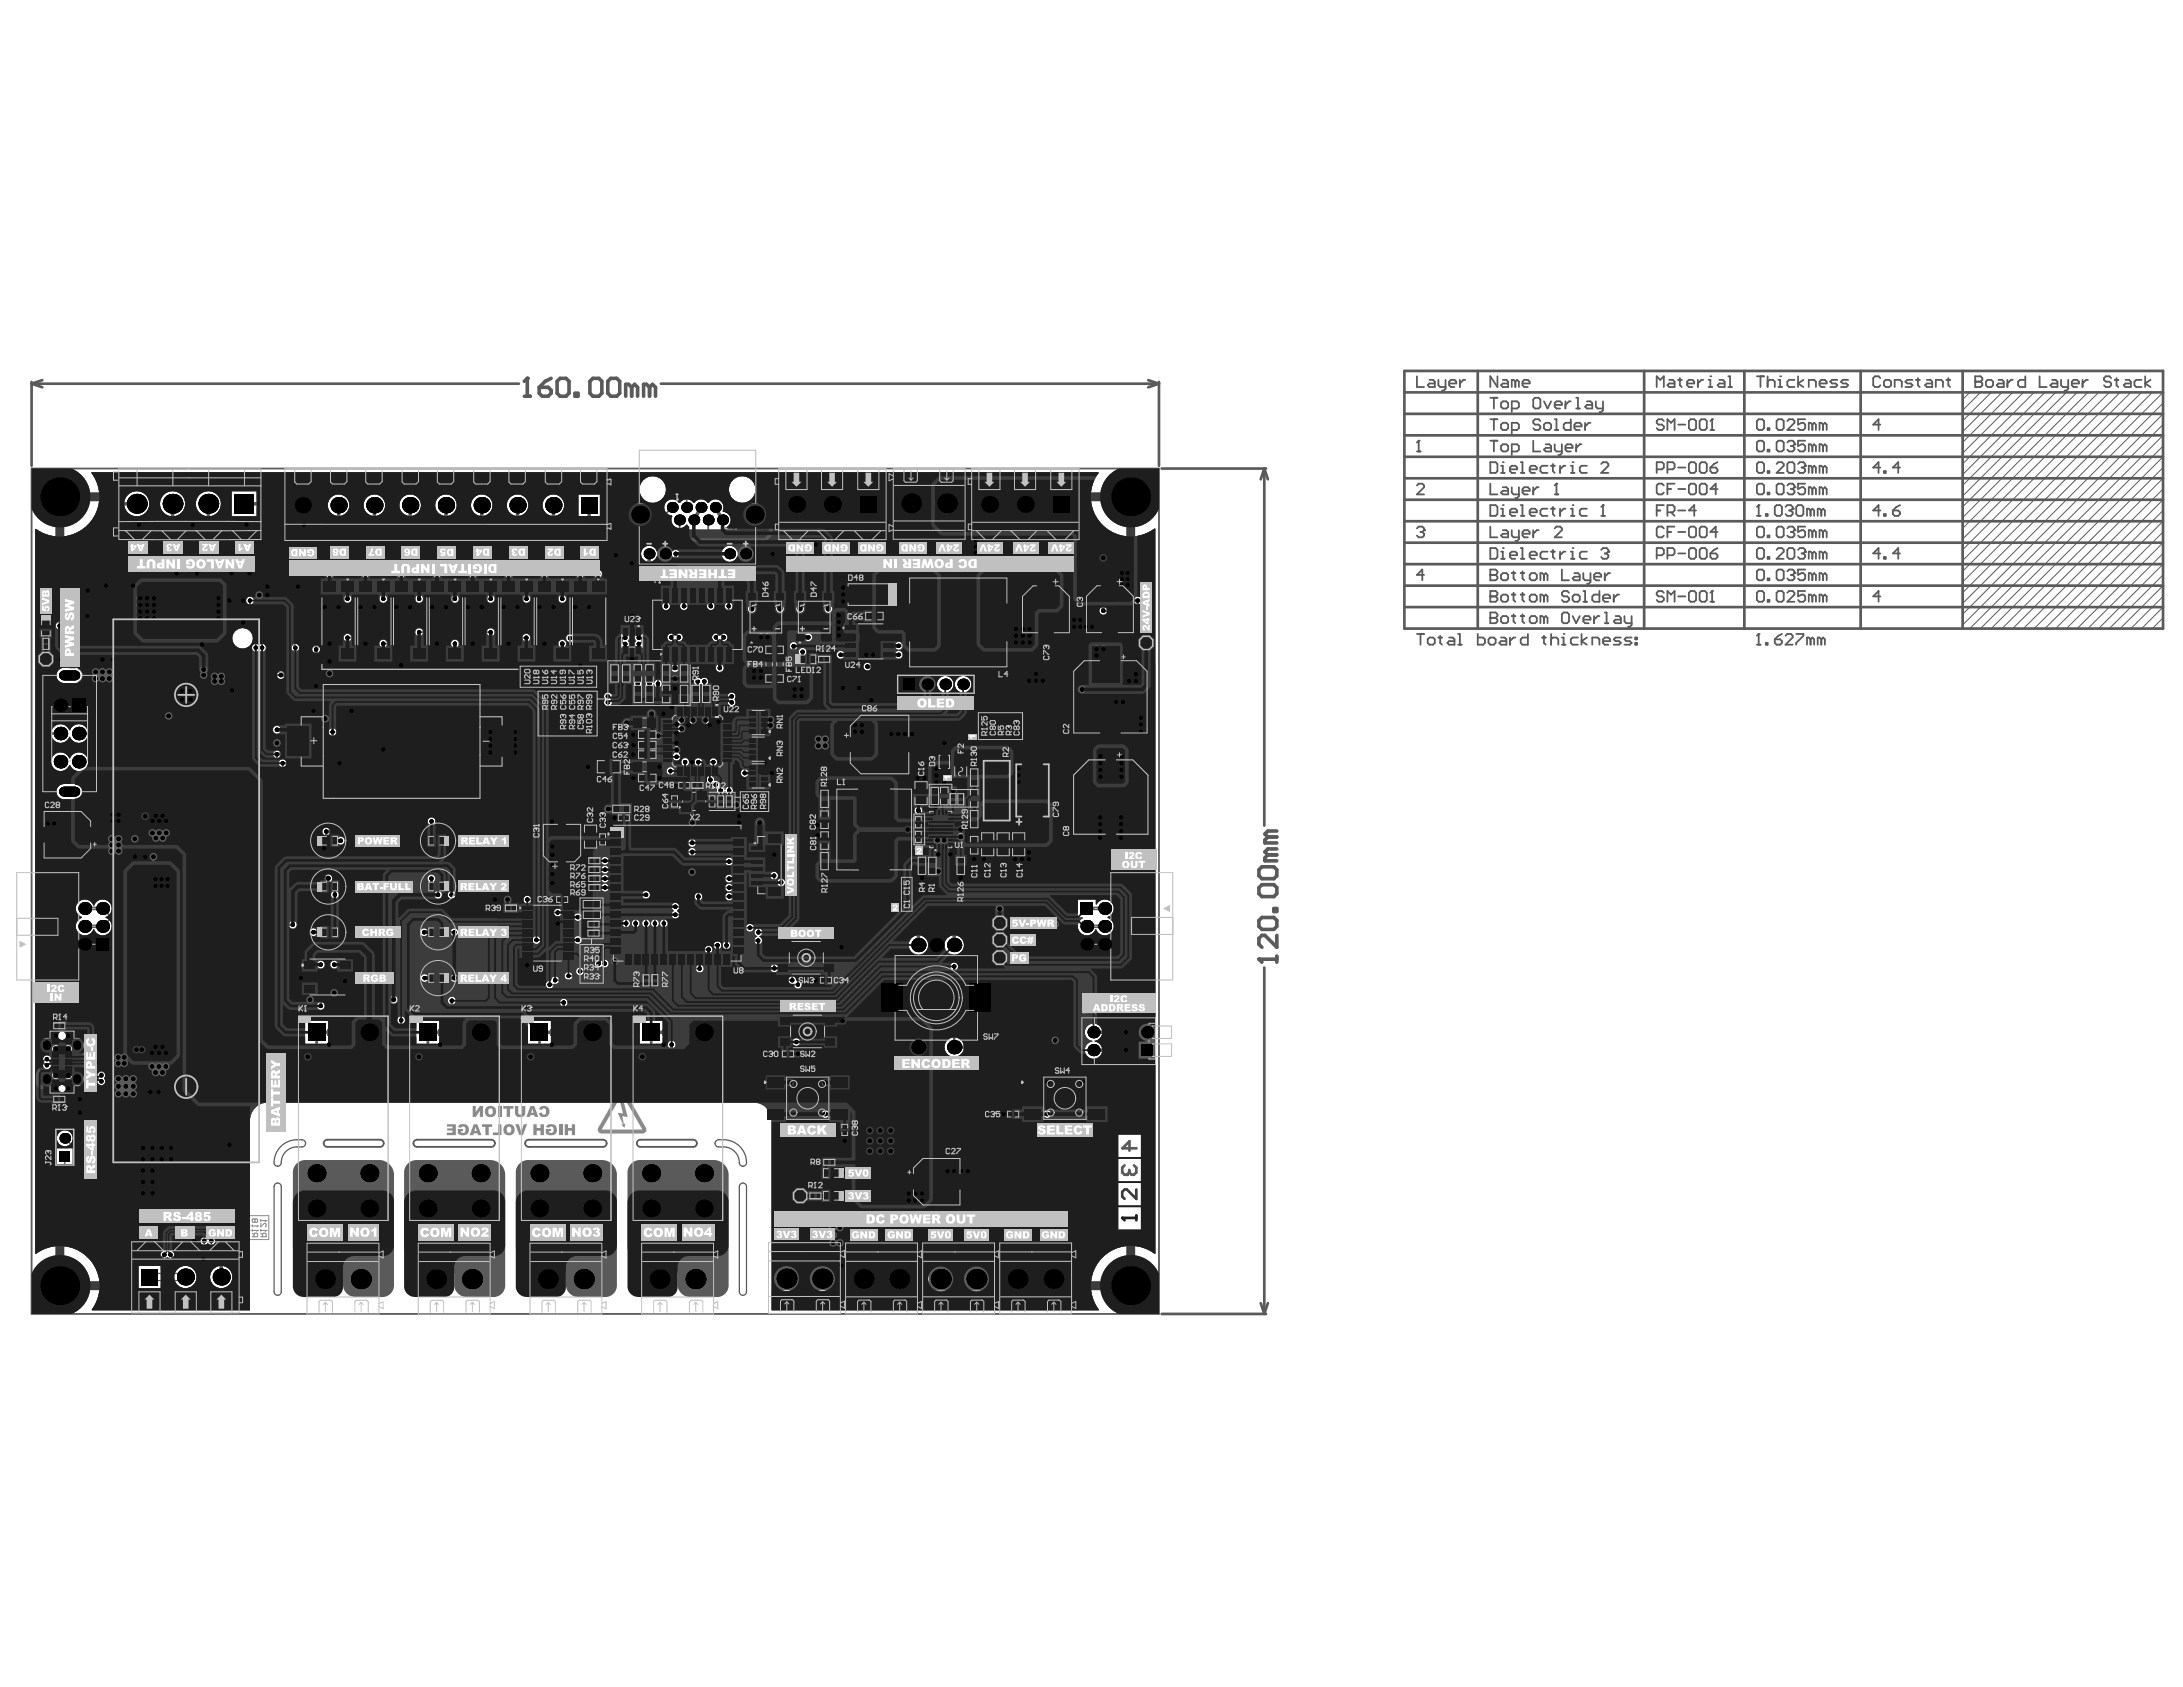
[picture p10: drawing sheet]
<svg xmlns="http://www.w3.org/2000/svg" width="279mm" height="216mm" viewBox="0 0 279 216" stroke-linecap="round" stroke-linejoin="round" font-family="sans-serif">
<g fill="none" stroke="#5a5a5a" stroke-width=".13">
<path d="M252.1 50.2l-.9 .9M253.5 50.2l-2.3 2.3M254.9 50.2l-3.7 3.7M256.2 50.2l-5 5M257.6 50.2l-6.4 6.4M259 50.2l-7.8 7.8M260.4 50.2l-9.2 9.2M261.7 50.2l-10.5 10.5M263.1 50.2l-11.9 11.9M264.5 50.2l-13.3 13.3M265.9 50.2l-14.7 14.7M267.2 50.2l-16 16"/>
<path d="M268.6 50.2l-17.4 17.4M270 50.2l-18.8 18.8M271.3 50.2l-20.1 20.2M272.7 50.2l-21.5 21.5M274.1 50.2l-22.9 22.9M275.5 50.2l-24.3 24.3M276.8 59.8l-20.6 20.6M276.8 58.5l-21.9 21.9M276.8 57.1l-23.3 23.3M276.8 55.7l-24.7 24.7M276.8 54.3l-25.6 25.7M276.8 53l-25.6 25.6"/>
<path d="M276.8 51.6l-25.6 25.6M276.8 50.2l-25.6 25.7M276.8 79.1l-1.3 1.3M276.8 77.7l-2.7 2.7M276.8 76.3l-4.1 4.1M276.8 75l-5.5 5.4M276.8 73.6l-6.8 6.8M276.8 72.2l-8.2 8.2M276.8 70.8l-9.6 9.6M276.8 69.5l-10.9 10.9M276.8 68.1l-12.3 12.3M276.8 66.7l-13.7 13.7"/>
<path d="M276.8 65.3l-15.1 15.1M276.8 64l-16.4 16.4M276.8 62.6l-17.8 17.8M276.8 61.2l-19.2 19.2M144.1 133.3h.1M144.9 133.3h.1"/>
</g>
<g fill="none" stroke="#5a5a5a" stroke-width=".34">
<path d="M4 49.1l1.4 .5M4 49.1h62.4M4 48.9v10.7M5.4 48.6l-1.4 .5M84.6 49.1h63.7M147 48.6l1.3 .5M148.3 49.1l-1.3 .5M148.3 48.9v10.7M148.7 60h13.3M161.8 60l.5 1.3M161.8 60l-.4 1.3M161.8 60v45.7"/>
<path d="M179.7 50.2h97.1M179.7 47.5h97.1v32.9h-97.1zM179.7 58.5h97.1M179.7 55.7h97.1M179.7 53h97.1M189.1 47.5v32.9M210.4 47.5v32.9M223.3 47.5v32.9M238.1 47.5v32.9M251.2 47.5v32.9M179.7 77.7h97.1M179.7 75h97.1"/>
<path d="M179.7 72.2h97.1M179.7 69.5h97.1M179.7 66.7h97.1M179.7 64h97.1M179.7 61.2h97.1M161.8 123.8v44.4M148.7 168.2h13.3M161.4 166.8l.4 1.4M162.3 166.8l-.5 1.4"/>
</g>
<g fill="none" stroke="#5a5a5a" stroke-width=".23">
<path d="M4 60h144.3v108.2h-144.3zM181.4 48.2v1.3h.9M181.4 57.8h.4M181.6 56.4h.1M181.6 56.4v1.4M181.6 56.4l-.2 .2M183 48.6h.4l.2 .2v.7h-.6l-.3-.2 .3-.2h.6M184.1 48.6v.7l.2 .2h.7M185 48.6v1.2l-.2 .2h-.2M185.5 49.1h.9v-.3l-.2-.2h-.5l-.2 .2v.5l.2 .2h.5M186.8 48.6v.9M187.5 48.6h-.2l-.5 .5"/>
<path d="M190.7 59.1h.7l.3 .3v.9l-.3 .2h-.7zM190.7 56.4h1M190.7 53.7h1M190.7 50.9h1M191.2 50.9v1.4M191.2 53.7v1.3M191.2 56.4v1.4M191.7 48.2v1.3l-1-1.3v1.3M192.1 57.1l.2-.2h.5l.2 .2v.4l-.2 .3h-.5l-.2-.3zM192.1 51.6l.2-.2h.5l.2 .2v.5l-.2 .2h-.5l-.2-.2zM192.1 54.3l.2-.2h.5l.2 .2v.5l-.2 .2h-.5l-.2-.2zM192.1 59.6h.2v.9"/>
<path d="M192.3 59.1h.1M192.3 48.6h.5l.2 .2v.7h-.7l-.2-.2 .2-.2h.7M193.5 57.8h.7l.2-.3v-.4l-.2-.2h-.7v1.3M193.5 52.3h.7l.2-.2v-.5l-.2-.2h-.7v1.3M193.5 55h.7l.2-.2v-.5l-.2-.2h-.7v1.4M193.9 48.8l-.2-.2h-.2v.9M193.9 48.8v.7M193.9 48.8l.3-.2 .2 .2v.7M194.6 59.1h.3v1.4M194.9 49.1h.9v-.3l-.3-.2h-.4l-.2 .2v.5l.2 .2h.4M196.2 56.4v1.4h1M196.2 51.1l.3-.2h.4l.3 .2v1l-.3 .2h-.4l-.3-.2z"/>
<path d="M197.2 53.9l-.3-.2h-.4l-.3 .2v.2l.3 .2h.4l.3 .3v.2l-.3 .2h-.4l-.3-.2M197.6 51.4l.5 .9 .4-.9M197.8 56.9h.5l.2 .2v.7h-.7l-.2-.3 .2-.2h.7M197.8 54.1h.5l.2 .2v.5l-.2 .2h-.5l-.2-.2v-.5zM198.1 59.6h-.7l-.2 .2v.5l.2 .2h.7M198.5 59.6h.5M198.8 59.4v.9l.2 .2M199 56.9v.6l.2 .3h.7M199 51.8h.9v-.2l-.2-.2h-.5l-.2 .2v.5l.2 .2h.5M199 53.7h.2v1.3M199 55h.4M199.7 59.6v.9"/>
<path d="M199.9 56.9v1.1l-.2 .2h-.3M200.4 57.3h.9v-.2l-.3-.2h-.4l-.2 .2v.4l.2 .3h.4M200.4 59.6h-.3l-.4 .5M200.4 51.4v.9M201 59.6h.3v.9M201 53.7v1.3h-.6l-.3-.2v-.5l.3-.2h.6M201 51.4h-.2l-.4 .4M201.3 59.1h.1M201.5 54.6h.9v-.3l-.2-.2h-.5l-.2 .2v.5l.2 .2h.5M201.7 56.9v.9M201.7 50.9h.3v1.4M201.7 52.3h.5"/>
<path d="M202.4 56.9h-.2l-.5 .4M202.9 54.1v.9M203.1 51.4h.5l.2 .2v.7h-.7l-.2-.2 .2-.3h.7M203.1 59.6h-.7l-.2 .2v.5l.2 .2h.7M203.6 54.1h-.3l-.4 .5M204.3 51.4v.7l.2 .2h.7M204.9 59.4l.3-.3h.4l.3 .3v.2l-1 .9h1M205.2 51.4v1.1l-.3 .2h-.2M212 49.5v-1.3l.5 .4 .5-.4v1.3M213 53.9l-.3-.2h-.4l-.3 .2v.2l.3 .2h.4l.3 .3v.2l-.3 .2h-.4l-.3-.2M213.4 55v-1.3l.5 .4 .4-.4v1.3M213.6 48.6h.5l.2 .2v.7h-.7l-.2-.2 .2-.2h.7"/>
<path d="M214.8 48.6h.4M214.8 54.3h.9M214.8 59.8h.9M215 48.4v.9l.2 .2M215.9 49.1h.9v-.3l-.2-.2h-.4l-.3 .2v.5l.3 .2h.4M216.2 59.4l.2-.3h.4l.3 .3v.9l-.3 .2h-.4l-.2-.2zM216.2 53.9l.2-.2h.4l.3 .2v.9l-.3 .2h-.4l-.2-.2zM217.3 48.6v.9M217.5 59.4l.3-.3h.4l.2 .3v.9l-.2 .2h-.4l-.3-.2zM217.5 53.9l.3-.2h.4l.2 .2v.9l-.2 .2h-.4l-.3-.2zM218 48.6h-.2l-.5 .5M218.7 49.5h.4"/>
<path d="M218.7 48.6h.2v.9M218.9 48.2h.1M218.9 59.8h.7l.2 .3v.2l-.2 .2h-.5l-.2-.2zM218.9 55h.5M219.1 53.7h.1M219.1 53.7v1.3M219.1 53.7l-.2 .2M219.8 59.1l-.4 .3-.5 .4M220.1 48.6h.4l.2 .2v.7h-.6l-.3-.2 .3-.2h.6M221.2 49.5h.5M221.2 48.2h.2v1.3M224.9 56.6l.2-.2h.4l.3 .2v.9l-.3 .3h-.4l-.2-.3z"/>
<path d="M224.9 59.4l.2-.3h.4l.3 .3v.9l-.3 .2h-.4l-.2-.2zM224.9 53.9l.2-.2h.4l.3 .2v.9l-.3 .2h-.4l-.2-.2zM224.9 48.2h.9M225.3 48.2v1.3M226.2 48.8l.3-.2h.4l.3 .2v.7M226.2 57.5h.3v.3h-.3zM226.2 54.8h.3v.2h-.3zM226.2 48.2v1.3M227.4 56.6l.2-.2h.5l.2 .2v.9l-.2 .3h-.5l-.2-.3zM227.4 53.9l.2-.2h.5l.2 .2v.9l-.2 .2h-.5l-.2-.2zM227.4 59.4l.2-.3h.5l.2 .3v.2l-.9 .9h.9M227.6 49.5h.5"/>
<path d="M227.6 48.6h.2v.9M227.8 48.2h.1M228.8 59.4l.2-.3h.4l.3 .3v.9l-.3 .2h-.4l-.2-.2zM228.8 56.6l.2-.2h.4l.3 .2v.3M228.8 53.9l.2-.2h.4l.3 .2v.2l-.9 .9h.9M229.2 57.1h.2M229.4 57.1l.3 .2v.2l-.3 .3h-.4l-.2-.3M229.7 56.9h.1M229.7 48.6h-.7l-.2 .2v.5l.2 .2h.7M229.7 56.9l-.3 .2M230.1 59.4l.3-.3h.4l.2 .3v.2M230.1 48.2v1.3"/>
<path d="M230.6 59.8h.2M230.8 59.8l.2 .3v.2l-.2 .2h-.4l-.3-.2M230.8 48.6l-.7 .5 .7 .4M231 59.6h.1M231 56.4h-.9v.7l.5-.2h.2l.2 .2v.4l-.2 .3h-.4l-.3-.3M231 53.7h-.9v.6l.5-.2h.2l.2 .2v.5l-.2 .2h-.4l-.3-.2M231 59.6l-.2 .2M231.5 49.5v-.9h.7l.2 .2v.7M232 59.8l-.3-.2h-.2v.9M232 57.1l-.3-.2h-.2v.9M232 54.3l-.3-.2h-.2v.9M232 54.3l.2-.2 .2 .2v.7"/>
<path d="M232 57.1l.2-.2 .2 .2v.7M232 59.8l.2-.2 .2 .2v.7M232 54.3v.7M232 57.1v.7M232 59.8v.7M232.9 49.1h.9v-.3l-.2-.2h-.5l-.2 .2v.5l.2 .2h.5M233.3 59.8l-.2-.2h-.2v.9M233.3 57.1l-.2-.2h-.2v.9M233.3 54.3l-.2-.2h-.2v.9M233.3 54.3l.3-.2 .2 .2v.7M233.3 57.1l.3-.2 .2 .2v.7M233.3 59.8l.3-.2 .2 .2v.7"/>
<path d="M233.3 54.3v.7M233.3 57.1v.7M233.3 59.8v.7M235.2 48.6h-.7l-.2 .2 .2 .3h.4l.3 .2-.3 .2h-.6M236.5 48.6h-.6l-.3 .2 .3 .3h.4l.2 .2-.2 .2h-.7M240.7 48.4l-.3-.2h-.4l-.3 .2v.9l.3 .2h.4l.3-.2M240.7 54.3h-1l.7-.6v1.3M240.7 59.8h-1l.7-.7v1.4M241.1 48.8l.3-.2h.4l.2 .2v.5l-.2 .2h-.4l-.3-.2zM242.5 49.5v-.9h.7l.2 .2v.7M243.2 59.8h-.9l.7-.7v1.4M244.8 48.6h-.7l-.2 .2 .2 .3h.5l.2 .2-.2 .2h-.7"/>
<path d="M245.2 48.6h.5M245.5 48.4v.9l.2 .2M246.6 48.6h.5l.2 .2v.7h-.7l-.2-.2 .2-.2h.7M247.8 49.5v-.9h.6l.3 .2v.7M249.1 48.6h.5M249.4 48.4v.9l.2 .2M252.8 48.8h.1M252.8 48.2h.7l.2 .2v.2l-.2 .2 .2 .3v.2l-.2 .2h-.7zM252.8 48.8h.7M254.2 48.8l.2-.2h.5l.2 .2v.5l-.2 .2h-.5l-.2-.2zM255.8 48.6h.4l.3 .2v.7h-.7l-.3-.2 .3-.2h.7M256.9 48.6v.9"/>
<path d="M257.6 48.6h-.2l-.5 .5M259.2 48.2v1.3h-.7l-.2-.2v-.5l.2-.2h.7M261 48.2v1.3h1M262.6 48.6h.5l.2 .2v.7h-.7l-.2-.2 .2-.2h.7M263.8 48.6v.7l.2 .2h.7M264.7 48.6v1.2l-.2 .2h-.2M265.2 49.1h.9v-.3l-.2-.2h-.5l-.2 .2v.5l.2 .2h.5M266.5 48.6v.9M267.2 48.6h-.2l-.5 .5M270.2 48.4l-.2-.2h-.5l-.2 .2v.2l.2 .2h.5l.2 .3v.2l-.2 .2h-.5l-.2-.2M270.7 48.6h.4M270.9 48.4v.9l.2 .2"/>
<path d="M272 48.6h.5l.2 .2v.7h-.7l-.2-.2 .2-.2h.7M274.1 48.6h-.7l-.2 .2v.5l.2 .2h.7M274.6 48.2v1.3M275.2 48.6l-.6 .5 .6 .4M181.4 67.6l.2-.2h.4l.3 .2v.3M181.4 62.1l.2-.2h.4l.3 .2v.3l-.9 .9h.9M181.8 68.1h.2M182 68.1l.3 .2v.2l-.3 .3h-.4l-.2-.3M182.3 67.9h.1M182.3 73.6h-.9l.6-.7v1.4M182.3 67.9l-.3 .2M190.7 79.1h.1"/>
<path d="M190.7 76.3h.1M190.7 73.6h.1M190.7 73.6h.7M190.7 67.4v1.4h1M190.7 61.9v1.4h1M190.7 64.6h.7l.3 .3v.9l-.3 .2h-.7zM190.7 70.1h.7l.3 .3v.9l-.3 .2h-.7zM190.7 72.9h.7l.3 .2v.2l-.3 .3 .3 .2v.2l-.3 .3h-.7zM190.7 75.6h.7l.3 .3v.2l-.3 .2 .3 .3v.2l-.3 .2h-.7zM190.7 78.4h.7l.3 .2v.2l-.3 .3 .3 .2v.2l-.3 .3h-.7zM190.7 79.1h.7M190.7 76.3h.7"/>
<path d="M192.1 73.6l.2-.3h.5l.2 .3v.4l-.2 .3h-.5l-.2-.3zM192.1 76.3l.2-.2h.5l.2 .2v.5l-.2 .2h-.5l-.2-.2zM192.1 79.1l.2-.3h.5l.2 .3v.4l-.2 .3h-.5l-.2-.3zM192.1 71.5h.5M192.1 65.1h.2v.9M192.1 70.6h.2v.9M192.1 66h.5M192.1 60.5h.5M192.3 70.1h.1M192.3 64.6h.1M192.3 67.9h.5l.2 .2v.7h-.7l-.2-.3 .2-.2h.7M192.3 62.4h.5l.2 .2v.7h-.7l-.2-.3 .2-.2h.7"/>
<path d="M193.3 71.1h.9v-.3l-.3-.2h-.4l-.2 .2v.5l.2 .2h.4M193.3 60.1h.9v-.3l-.3-.2h-.4l-.2 .2v.5l.2 .2h.4M193.3 65.6h.9v-.3l-.3-.2h-.4l-.2 .2v.5l.2 .2h.4M193.5 67.9v.6l.2 .3h.7M193.5 62.4v.6l.2 .3h.7M193.5 78.8h.4M193.5 76.1h.4M193.5 73.3h.4M193.7 73.1v.9l.2 .3M193.7 75.9v.9l.2 .2M193.7 78.6v.9l.2 .3M194.4 62.4v1.1l-.2 .2h-.3"/>
<path d="M194.4 67.9v1.1l-.2 .2h-.3M194.6 64.6h.3v1.4M194.6 70.1h.3v1.4M194.6 78.8h.5M194.6 76.1h.5M194.6 73.3h.5M194.6 71.5h.5M194.6 66h.5M194.6 60.5h.5M194.9 68.3h.9v-.2l-.3-.2h-.4l-.2 .2v.4l.2 .3h.4M194.9 62.8h.9v-.2l-.3-.2h-.4l-.2 .2v.4l.2 .3h.4M194.9 73.1v.9l.2 .3"/>
<path d="M194.9 75.9v.9l.2 .2M194.9 78.6v.9l.2 .3M195.8 60.1h.9v-.3l-.2-.2h-.5l-.2 .2v.5l.2 .2h.5M195.8 65.6h.9v-.3l-.2-.2h-.5l-.2 .2v.5l.2 .2h.5M195.8 71.1h.9v-.3l-.2-.2h-.5l-.2 .2v.5l.2 .2h.5M195.8 73.6l.2-.3h.5l.2 .3v.4l-.2 .3h-.5l-.2-.3zM195.8 76.3l.2-.2h.5l.2 .2v.5l-.2 .2h-.5l-.2-.2zM195.8 79.1l.2-.3h.5l.2 .3v.4l-.2 .3h-.5l-.2-.3zM196.2 62.4v.9M196.2 67.9v.9M196.9 67.9h-.2l-.5 .4M196.9 62.4h-.2l-.5 .4"/>
<path d="M197.6 73.6l.2-.3 .3 .3v.7M197.6 79.1l-.2-.3h-.2v1M197.6 73.6l-.2-.3h-.2v1M197.6 76.3l-.2-.2h-.2v.9M197.6 73.6v.7M197.6 76.3v.7M197.6 79.1v.7M197.6 79.1l.2-.3 .3 .3v.7M197.6 76.3l.2-.2 .3 .2v.7M198.1 65.1h-.7l-.2 .2v.5l.2 .2h.7M198.1 70.6h-.7l-.2 .2v.5l.2 .2h.7M198.5 70.6h.5"/>
<path d="M198.5 65.1h.5M198.8 64.9v.9l.2 .2M198.8 70.4v.9l.2 .2M199 67.6l.2-.2h.5l.2 .2v.3l-.9 .9h.9M199 63.3h.4M199.2 61.9h.1M199.2 61.9l-.2 .2M199.2 61.9v1.4M199.7 65.1v.9M199.7 70.6v.9M199.9 78.6l.2-.2h.5l.2 .2v.9l-.2 .3h-.5l-.2-.3zM199.9 72.9v1.4h.9"/>
<path d="M200.4 70.6h-.3l-.4 .5M200.4 65.1h-.3l-.4 .5M200.8 75.9l-.2-.3h-.5l-.2 .3v.2l.2 .2h.5l.2 .3v.2l-.2 .2h-.5l-.2-.2M201 65.1h.3v.9M201 70.6h.3v.9M201 71.5h.5M201 66h.5M201 60.5h.5M201.3 70.1h.1M201.3 64.6h.1M201.3 78.8l.4 1 .5-1M201.3 76.3l.2-.2h.5l.2 .2v.5l-.2 .2h-.5l-.2-.2z"/>
<path d="M201.5 73.3h.5l.2 .3v.7h-.7l-.2-.3 .2-.2h.7M202.6 79.3h1v-.2l-.3-.3h-.4l-.3 .3v.4l.3 .3h.4M202.6 73.3v.7l.3 .3h.7M202.6 77h.5M202.6 75.6h.3v1.4M203.1 65.1h-.7l-.2 .2v.5l.2 .2h.7M203.1 70.6h-.7l-.2 .2v.5l.2 .2h.7M203.6 73.3v1.2l-.3 .2h-.2M204 73.8h.9v-.2l-.2-.3h-.4l-.3 .3v.4l.3 .3h.4M204 78.8v1M204.7 78.8h-.2l-.5 .5M204.7 75.6v1.4h-.7l-.2-.2v-.5l.2-.2h.7"/>
<path d="M204.9 70.4l.3-.3h.4l.3 .3v.2M204.9 66h.5M205.2 64.6h.1M205.2 76.6h.9v-.3l-.2-.2h-.5l-.2 .2v.5l.2 .2h.5M205.2 64.6l-.3 .3M205.2 64.6v1.4M205.4 79.8h.5M205.4 78.4h.2v1.4M205.4 73.3v1M205.4 70.8h.2M205.6 70.8l.3 .3v.2l-.3 .2h-.4l-.3-.2M205.9 70.6h.1"/>
<path d="M205.9 70.6l-.3 .2M206.1 73.3h-.2l-.5 .5M206.5 76.1v.9M206.8 78.8h.4l.3 .3v.7h-.7l-.3-.3 .3-.2h.7M207.2 76.1h-.2l-.5 .5M207.9 78.8v.7l.2 .3h.7M208.8 78.8v1.2l-.2 .2h-.2M212 71.1h.7l.3-.3v-.4l-.3-.3h-.7v1.4M212 60.1h.7l.3-.3v-.4l-.3-.3h-.7v1.4M212 65.3h.5M213 67.6l-.3-.2h-.4l-.3 .2v.9l.3 .3h.4l.3-.3M213 62.1l-.3-.2h-.4l-.3 .2v.9l.3 .3h.4l.3-.3"/>
<path d="M213 75.9l-.3-.3h-.4l-.3 .3v.2l.3 .2h.4l.3 .3v.2l-.3 .2h-.4l-.3-.2M213 64.6h-1v1.4M213.4 68.1h.5M213.4 71.1h.7l.2-.3v-.4l-.2-.3h-.7v1.4M213.4 65.6h.7l.2-.3v-.4l-.2-.3h-.7v1.4M213.4 60.1h.7l.2-.3v-.4l-.2-.3h-.7v1.4M213.4 77v-1.4l.5 .5 .4-.5v1.4M213.4 62.6h.5M213.9 65.6l.4 .4M214.3 67.4h-.9v1.4M214.3 61.9h-.9v1.4M214.8 68.1h.9"/>
<path d="M214.8 76.3h.9M214.8 70.8h.9M214.8 65.3h.9M214.8 62.6h.9M216.2 67.6l.2-.2h.4l.3 .2v.9l-.3 .3h-.4l-.2-.3zM216.2 62.1l.2-.2h.4l.3 .2v.9l-.3 .3h-.4l-.2-.3zM216.2 75.9l.2-.3h.4l.3 .3v.9l-.3 .2h-.4l-.2-.2zM216.2 70.4l.2-.3h.4l.3 .3v.9l-.3 .2h-.4l-.2-.2zM217.1 65.3h-.9l.6-.7v1.4M217.5 67.6l.3-.2h.4l.2 .2v.9l-.2 .3h-.4l-.3-.3zM217.5 62.1l.3-.2h.4l.2 .2v.9l-.2 .3h-.4l-.3-.3zM217.5 75.9l.3-.3h.4l.2 .3v.9l-.2 .2h-.4l-.3-.2z"/>
<path d="M217.5 70.4l.3-.3h.4l.2 .3v.9l-.2 .2h-.4l-.3-.2zM218.9 77h.5M218.9 70.8h.7l.2 .3v.2l-.2 .2h-.5l-.2-.2zM219.1 75.6h.1M219.1 75.6v1.4M219.1 75.6l-.2 .3M219.8 68.1h-.9l.7-.7v1.4M219.8 62.6h-.9l.7-.7v1.4M219.8 70.1l-.4 .3-.5 .4M224.9 67.6l.2-.2h.4l.3 .2v.9l-.3 .3h-.4l-.2-.3zM224.9 62.1l.2-.2h.4l.3 .2v.9l-.3 .3h-.4l-.2-.3zM224.9 75.9l.2-.3h.4l.3 .3v.9l-.3 .2h-.4l-.2-.2z"/>
<path d="M224.9 73.1l.2-.2h.4l.3 .2v.9l-.3 .3h-.4l-.2-.3zM224.9 70.4l.2-.3h.4l.3 .3v.9l-.3 .2h-.4l-.2-.2zM224.9 66h.4M225.1 64.6h.1M225.1 64.6l-.2 .3M225.1 64.6v1.4M226 65.8h.2v.2h-.2zM226.2 68.5h.3v.3h-.3zM226.2 63h.3v.3h-.3zM226.2 76.8h.3v.2h-.3zM226.2 74h.3v.3h-.3zM226.2 71.3h.3v.2h-.3z"/>
<path d="M226.2 60.3h.3v.2h-.3zM227.2 64.9l.2-.3h.4l.3 .3v.9l-.3 .2h-.4l-.2-.2zM227.4 67.6l.2-.2h.5l.2 .2v.9l-.2 .3h-.5l-.2-.3zM227.4 62.1l.2-.2h.5l.2 .2v.9l-.2 .3h-.5l-.2-.3zM227.4 75.9l.2-.3h.5l.2 .3v.9l-.2 .2h-.5l-.2-.2zM227.4 73.1l.2-.2h.5l.2 .2v.9l-.2 .3h-.5l-.2-.3zM227.4 70.4l.2-.3h.5l.2 .3v.2l-.9 .9h.9M228.5 64.9l.3-.3h.4l.2 .3v.2M228.8 67.6l.2-.2h.4l.3 .2v.3M228.8 62.1l.2-.2h.4l.3 .2v.3M228.8 75.9l.2-.3h.4l.3 .3v.2l-.9 .9h.9M228.8 73.1l.2-.2h.4l.3 .2v.2"/>
<path d="M228.8 70.4l.2-.3h.4l.3 .3v.9l-.3 .2h-.4l-.2-.2zM229 65.3h.2M229.2 73.6h.2M229.2 68.1h.2M229.2 65.3l.2 .3v.2l-.2 .2h-.4l-.3-.2M229.2 62.6h.2M229.4 65.1h.1M229.4 68.1l.3 .2v.2l-.3 .3h-.4l-.2-.3M229.4 62.6l.3 .2v.2l-.3 .3h-.4l-.2-.3M229.4 73.6l.3 .2v.2l-.3 .3h-.4l-.2-.3M229.4 65.1l-.2 .2M229.7 73.3h.1"/>
<path d="M229.7 67.9h.1M229.7 62.4h.1M229.7 62.4l-.3 .2M229.7 73.3l-.3 .3M229.7 67.9l-.3 .2M229.9 64.9l.2-.3h.5l.2 .3v.9l-.2 .2h-.5l-.2-.2zM230.1 70.4l.3-.3h.4l.2 .3v.2M230.6 70.8h.2M230.8 70.8l.2 .3v.2l-.2 .2h-.4l-.3-.2M231 70.6h.1M231 67.4h-.9v.7l.5-.2h.2l.2 .2v.4l-.2 .3h-.4l-.3-.3M231 61.9h-.9v.7l.5-.2h.2l.2 .2v.4l-.2 .3h-.4l-.3-.3"/>
<path d="M231 75.6h-.9v.7l.5-.2h.2l.2 .2v.5l-.2 .2h-.4l-.3-.2M231 72.9h-.9v.7l.5-.3h.2l.2 .3v.4l-.2 .3h-.4l-.3-.3M231 70.6l-.2 .2M231.7 65.3l-.2-.2h-.2v.9M231.7 65.3v.7M231.7 65.3l.3-.2 .2 .2v.7M232 76.3l-.3-.2h-.2v.9M232 73.6l-.3-.3h-.2v1M232 70.8l-.3-.2h-.2v.9M232 68.1l-.3-.2h-.2v.9M232 62.6l-.3-.2h-.2v.9M232 62.6l.2-.2 .2 .2v.7"/>
<path d="M232 68.1l.2-.2 .2 .2v.7M232 70.8l.2-.2 .2 .2v.7M232 73.6l.2-.3 .2 .3v.7M232 76.3l.2-.2 .2 .2v.7M232 62.6v.7M232 68.1v.7M232 70.8v.7M232 73.6v.7M232 76.3v.7M233.1 65.3l-.2-.2h-.3v.9M233.1 65.3v.7M233.1 65.3l.2-.2 .3 .2v.7"/>
<path d="M233.3 76.3l-.2-.2h-.2v.9M233.3 73.6l-.2-.3h-.2v1M233.3 70.8l-.2-.2h-.2v.9M233.3 68.1l-.2-.2h-.2v.9M233.3 62.6l-.2-.2h-.2v.9M233.3 62.6l.3-.2 .2 .2v.7M233.3 68.1l.3-.2 .2 .2v.7M233.3 70.8l.3-.2 .2 .2v.7M233.3 73.6l.3-.3 .2 .3v.7M233.3 76.3l.3-.2 .2 .2v.7M233.3 62.6v.7M233.3 68.1v.7"/>
<path d="M233.3 70.8v.7M233.3 73.6v.7M233.3 76.3v.7M240.7 76.3h-1l.7-.7v1.4M240.7 70.8h-1l.7-.7v1.4M240.7 65.3h-1l.7-.7v1.4M241.1 71.3h.3v.2h-.3zM241.1 65.8h.3v.2h-.3zM241.1 60.3h.3v.2h-.3zM242.3 65.3h.7l.2 .3v.2l-.2 .2h-.5l-.2-.2zM243.2 70.8h-.9l.7-.7v1.4M243.2 64.6l-.5 .3-.4 .4"/>
<path d="M181.4 81.1h.9M181.8 81.1v1.4M182.7 81.8l.3-.2h.4l.2 .2v.5l-.2 .2h-.4l-.3-.2zM184.1 81.6h.5M184.3 81.4v.9l.3 .2M185.5 81.6h.4l.3 .2v.7h-.7l-.3-.2 .3-.3h.7M186.6 81.1h.2v1.4M186.6 82.5h.5M189.1 81.1v1.4h.7l.3-.2v-.5l-.3-.2h-.7M190.5 81.8l.2-.2h.5l.2 .2v.5l-.2 .2h-.5l-.2-.2zM192.1 81.6h.5l.2 .2v.7h-.7l-.2-.2 .2-.3h.7M193.3 81.6v.9"/>
<path d="M193.9 81.6h-.2l-.4 .4M195.5 81.1v1.4h-.6l-.3-.2v-.5l.3-.2h.6M197.4 81.6h.4M197.6 81.4v.9l.2 .2M198.5 81.8l.3-.2h.4l.2 .2v.7M198.5 81.1v1.4M199.9 81.6h.2v.9M199.9 82.5h.5M200.1 81.1h.1M202 81.6h-.7l-.3 .2v.5l.3 .2h.7M202.4 81.1v1.4M203.1 81.6l-.7 .4 .7 .5"/>
<path d="M203.8 82.5v-.9h.7l.2 .2v.7M205.2 82h.9v-.2l-.2-.2h-.5l-.2 .2v.5l.2 .2h.5M207.5 81.6h-.7l-.3 .2 .3 .2h.4l.3 .3-.3 .2h-.7M208.8 81.6h-.7l-.2 .2 .2 .2h.5l.2 .3-.2 .2h-.7M209.3 82.3h.2v.2h-.2zM209.3 81.6h.2v.2h-.2zM224.9 82.5h.4M225.1 81.1h.1M225.1 81.1v1.4M225.1 81.1l-.2 .3M226 82.3h.2v.2h-.2zM227.2 81.8h.6l.3 .2v.3l-.3 .2h-.4l-.2-.2z"/>
<path d="M228.1 81.1l-.5 .3-.4 .4M228.5 81.4l.3-.3h.4l.2 .3v.2l-.9 .9h.9M229.9 81.1h.9v.3l-.9 .9v.2M231.7 81.8l-.2-.2h-.2v.9M231.7 81.8v.7M231.7 81.8l.3-.2 .2 .2v.7M233.1 81.8l-.2-.2h-.3v.9M233.1 81.8v.7M233.1 81.8l.2-.2 .3 .2v.7M41.5 146.1l.4-.2h6.8a.46 .46 0 0 1 .4 .4 .46 .46 0 0 1-.4 .5h-6.8a.46 .46 0 0 1-.4-.7zM53 146.1l.4-.2h9.5a.46 .46 0 0 1 .4 .4 .46 .46 0 0 1-.4 .5h-9.5a.46 .46 0 0 1-.4-.7zM67.3 146.1l.4-.2h9.5a.46 .46 0 0 1 .4 .4 .46 .46 0 0 1-.4 .5h-9.5a.46 .46 0 0 1-.4-.7z"/>
<path d="M81.6 146.1l.4-.2h6.7a.46 .46 0 0 1 .5 .4 .46 .46 0 0 1-.5 .5h-6.7a.46 .46 0 0 1-.4-.7z"/>
</g>
<path d="M35.1 148.8a3 3 0 0 1 3.8-2.9 .46 .46 0 0 1 .2 .5 .46 .46 0 0 1-.4 .4 2.22 2.22 0 0 0-2.8 2.2 .46 .46 0 0 1-.5 .2 .46 .46 0 0 1-.3-.4M35.1 151.6a.46 .46 0 0 1 .6-.2 .46 .46 0 0 1 .3 .5v13.4a.46 .46 0 0 1-.5 .5 .46 .46 0 0 1-.4-.5zM94.7 151.6a.46 .46 0 0 1 .5-.2 .46 .46 0 0 1 .3 .5v13.4a.46 .46 0 0 1-.4 .5 .46 .46 0 0 1-.5-.5zM95.1 149.3h.1M95.5 148.8a3 3 0 0 0-3.8-2.9 .46 .46 0 0 0-.2 .5 .46 .46 0 0 0 .5 .4 2.22 2.22 0 0 1 2.7 2.2l.4 .3M95.5 148.8v.2l-.4 .3" fill="none" stroke="#5a5a5a" stroke-width=".16"/>
<path d="M161.1 122.8h2.3M163.4 122.4v.7" fill="none" stroke="#5a5a5a" stroke-width=".46"/>
<circle cx="161.1" cy="122.8" r=".23" fill="#5a5a5a"/>
<g fill="none" stroke="#5a5a5a" stroke-width=".46">
<path d="M67.1 50.7h.8M67.5 48.4v2.3M161.1 111.3l.4-.4h1.5l.4 .4v.8l-.4 .4h-1.5l-.4-.4zM161.1 113.6l.4-.4h1.5l.4 .4v.8l-.4 .3h-1.5l-.4-.3zM161.1 117.8l.4-.4h1.5l.4 .4v.8l-.4 .3h-1.5l-.4-.3zM162.3 109.4l-.4 .4v.4h1.5M162.3 107.1l-.4 .4v.4h1.5M162.3 109.4h1.1M162.3 107.1h1.1M163 116.3h.4v.4h-.4zM163.4 119.7v1.5l-1.5-1.5h-.4l-.4 .4v.8l.4 .3M163.4 108.6h-1.1l-.4 .4 .4 .4"/>
<path d="M163.4 106.4h-1.1l-.4 .3 .4 .4M161.1 122.8l.4 .3"/>
</g>
<circle cx="67.5" cy="48.4" r=".23" fill="#5a5a5a"/>
<g fill="none" stroke="#5a5a5a" stroke-width=".46">
<path d="M67.5 48.4l-.4 .4M69 49.6h1.2l.3 .3v.4l-.3 .4h-.8l-.4-.4zM70.5 48.4l-.7 .4-.8 .8M71.3 48.8l.4-.4h.7l.4 .4v1.5l-.4 .4h-.7l-.4-.4zM73.6 50.3h.4v.4h-.4zM75.5 48.8l.4-.4h.7l.4 .4v1.5l-.4 .4h-.7l-.4-.4zM77.8 48.8l.4-.4h.7l.4 .4v1.5l-.4 .4h-.7l-.4-.4zM80.8 49.6l-.3-.4h-.4v1.5M80.8 49.6v1.1M80.8 49.6l.4-.4 .4 .4v1.1M83.1 49.6l-.3-.4h-.4v1.5M83.1 49.6v1.1"/>
<path d="M83.1 49.6l.4-.4 .4 .4v1.1"/>
</g>
<g fill="#8c8c8c">
<path d="M79.4 141l.5 .1 .4 1.8-.6-.1 .1 1.1 .3-.2-.2 .6-.4-.4h.3l-.7-1.5 .6 .1z"/>
<path d="M79.2 139.7l-2.6 4.6-.1 .3 .1 .2 .4 .3h5.2l.3-.1 .2-.3v-.3l-2.6-4.6-.4-.2zM79.6 140.1l2.6 4.5h-5.2z"/>
</g>
<g fill="none" stroke="#8c8c8c" stroke-width=".13">
<path d="M6.1 78.1v1.5M6.1 78.2h.7v1.4h-.7M6.9 74.2v1.5M6.9 74.2h.7v1.5h-.7zM6.9 76.4h-.2v.7M7.2 78.1v1.5M7.3 77.4h.1M7.3 78.2h.7v1.4h-.7M7.6 76.4h.3v.7M8 77.5l.1-.1v.2zM9.3 76.1h1v2.2h-1zM9.8 79h1.8"/>
<path d="M10.7 76.7v-.7h1v.7M10.7 77.6v.7h1v-.7M11.9 79.4l.1-.1v.2zM11.9 68.7v4.4h.4M12.9 77h3.6v3.7h-3.6zM15.2 68.7v4.4h-.4M15.8 67.7h1v2.2h-1zM16.4 71.5v1.8h.1M17.3 67.7h1v2.2h-1zM17.7 71.5v1.8h-.2M18.8 68.7v4.4h.4M22.1 68.7v4.4h-.4"/>
<path d="M22.7 67.7h.9v2.2h-.9zM23.2 71.5v1.8h.2M24.2 67.7h.9v2.2h-.9zM24.6 71.5v1.8h-.2M25.7 68.7v4.4h.4M28.8 77.7v-.4h.7v.4M28.8 78.2v.5h.7v-.5M29 68.7v4.4h-.4M29.6 67.7h.9v2.2h-.9zM29.7 79l.1 .1-.1 .1zM30.1 71.5v1.8h.2M30.2 79.3v.1h1.9v-.1"/>
<path d="M30.2 77.5v-.1h1.9v.1M31.1 67.7h.9v2.2h-.9zM31.5 71.5v1.8h-.2M32.6 68.7v4.4h.4M32.8 76.6h.7v1.4h-.7zM33.6 76.6v1.4M33.8 76.6h.8v1.4h-.8zM34.4 76.2h.6v2.2h-2.2M35 77.1h1.1M35.9 68.7v4.4h-.4M36.2 75.8h2.5v2.6h-2.5zM36.9 67.7h1v2.2h-1z"/>
<path d="M37.5 71.6v1.7h.2M38.4 67.7h1v2.2h-1zM38.8 71.6v1.7h-.2M40.9 72.6v2.1h.1M41.1 68.2h.9v2.2h-.9zM42.2 72.6v2.1h-.1M42.7 69.2v2.1h.1M42.8 73.6h-.1v2.1M43.9 73.6h.1v2.1M44 69.2v2.1h-.1M45.5 72.6v2.1h.1M45.7 68.2h.9v2.2h-.9z"/>
<path d="M46.8 72.6v2.1h-.1M47.3 69.2v2.1h.1M47.4 73.6h-.1v2.1M48.4 73.6h.2v2.1M48.6 69.2v2.1h-.2M50.1 72.6v2.1h.1M50.2 68.2h1v2.2h-1zM51.4 72.6v2.1h-.2M51.8 69.2v2.1h.2M52 73.6h-.2v2.1M53 73.6h.2v2.1M53.2 69.2v2.1h-.2"/>
<path d="M54.6 72.6v2.1h.2M54.8 68.2h1v2.2h-1zM56 72.6v2.1h-.2M56.4 69.2v2.1h.2M56.7 73.6h-.2v2.1M57.7 73.6h.1v2.1M57.7 69.2v2.1h-.1M59.2 72.6v2.1h.2M59.4 68.2h1v2.2h-1zM60.5 72.6v2.1h-.1M61 69.2v2.1h.1M61.1 73.6h-.1v2.1"/>
<path d="M62.2 73.6h.1v2.1M62.3 69.2v2.1h-.1M63.8 72.6v2.1h.1M64 68.2h.9v2.2h-.9zM65.1 72.6v2.1h-.1M65.6 69.2v2.1h.1M65.7 73.6h-.1v2.1M66.8 73.6h.1v2.1M66.9 69.2v2.1h-.1M68.4 72.6v2.1h.1M68.6 68.2h.9v2.2h-.9zM69.7 72.6v2.1h-.1"/>
<path d="M70.2 69.2v2.1h.1M70.3 73.6h-.1v2.1M71.3 73.6h.2v2.1M71.5 69.2v2.1h-.2M73 72.6v2.1h.1M73.1 68.2h1v2.2h-1zM74.3 72.6v2.1h-.1M74.7 69.2v2.1h.2M74.9 73.6h-.2v2.1M75.9 73.6h.2v2.1M76.1 69.2v2.1h-.2M78.4 68.3h.9v2.2h-.9z"/>
<path d="M79.9 69v-1.3h1.8v1.3M79.9 70.1v1.4h1.8v-1.4M82.6 72.3h1v2.2h-1zM84.7 72.3h.9v2.2h-.9zM87 71.8v3.2M87.4 70h.2l-.1 .1zM91.5 71.8v3.2M95.3 74.7v-1.4h1.8v1.4M95.3 75.8v1.4h1.8v-1.4M97.5 70.5h.9v2.2h-.9zM98.9 74.7v-1.4h1.8v1.4M98.9 75.8v1.4h1.8v-1.4"/>
<path d="M99.3 70.5h1v2.2h-1zM101.5 74.7v-1.4h1.8v1.4M101.5 75.8v1.4h1.8v-1.4M101.9 70.5h1v2.2h-1zM103.9 70.5h1v2.2h-1zM105.1 74.7v-1.4h1.8v1.4M105.1 75.8v1.4h1.8v-1.4M125.1 69.7v4.3h.4M128.4 69.7v4.3h-.4M129.6 69.7v4.3h.4M132.9 69.7v4.3h-.4M136.6 72.1h1v2.2h-1z"/>
<path d="M138.2 73.6v.7h1v-.7M138.2 72.7v-.7h1v.7M139 77.6v-.9h1.5v.9M139 78.7v.9h1.5v-.9M139.9 72.8h-.1v1.6h.1M140.2 71.6h.2l-.1 .2zM142.5 72.8h.1v1.6h-.1M142.5 76.9v2.7M143.1 76.3h.2l-.1 .1zM145.6 76.9v2.7M7.3 81.3h1v2.2h-1zM8.7 81.3h1v2.2h-1z"/>
<path d="M9.8 80.9h1.8M10.3 82.5v1.3M11.8 82.5v1.3M12.6 82v-.7h1v.7M12.6 82.8v.7h1v-.7M14 82v-.7h.9v.7M14 82.8v.7h.9v-.7M22 86.8v-.1h3.5v.1M22.4 80.5h-1v4.9h1M22.4 91.2h2.9M25.2 80.5h.9v4.9h-.9M26.6 84.3v-.9h1.6v.9"/>
<path d="M26.6 85.4v.9h1.6v-.9M26.7 82.1v.9h1.5v-.9M26.7 81v-.9h1.5v.9M26.9 87.2l.1-.1v.2zM27.7 88.7h1.5M27.8 88h1.4v.7h-1.4zM35.6 83.5v-.2h2.6v.2M35.6 85.8v.3h2.6v-.3M36.3 95.7l.1-.1 .2 .1zM36.8 93.9v.6M36.9 96.9h1.4M36.9 98.1h1.4"/>
<path d="M36.9 96.2h1.4v.7h-1.4zM36.9 97.3h1.4v.7h-1.4zM37 92.8h1.2v.9M38.2 94.7v.9h-1.2M39.7 83.6v.3l-.1-.2zM39.8 92.1v-.4h.7v.4M39.8 92.6v.5h.7v-.5M40.1 84.5v.3M40.1 86.4v-.5h.7v.5M40.1 86.9v.4h.7v-.4M40.9 84.5v.3M40.9 98.2h3.3"/>
<path d="M40.9 93.7h3.3M42.2 91.7v1.4M42.2 91.7h.7v1.4h-.7zM44.6 92.1v-.4h.8v.4M44.6 92.6v.5h.8v-.5M45.9 94.2l.1-.1v.2zM46.6 93.6v4.1M47.6 92h.2l-.1 .2zM48.1 93.6v4.1M48.7 94.4v-.5h.7v.5M48.7 94.9v.5h.7v-.5M84.8 85.8v-.8h.9v.8"/>
<path d="M84.8 86.6v.7h.9v-.7M85.1 92.9h-.5v.7h.5M85.1 95.6h-.5v.7h.5M85.6 92.9h.5v.7h-.5M85.6 95.6h.5v.7h-.5M86.9 90.7v-.5h.7v.5M86.9 91.2v.4h.7v-.4M87.1 85.1h.9v2.2h-.9zM88.3 90.7v-.5h.8v.5M88.3 91.2v.4h.8v-.4M89.9 90.7v-.5h.8v.5M89.9 91.2v.4h.8v-.4"/>
<path d="M92.2 92.6h6v1.5h-6zM98.2 93.3h1.3M99.5 92.6h5.3v1.5h-5.3zM99.8 92.9h2.2v.9h-2.2zM99.9 86.9v3.2M101.1 98.6v.4h4.3M101.2 83.5v1.5M101.2 83.5h.7v1.5h-.7zM102.3 94.3h-.7v1h.7M102.3 92.9h2.2v.9h-2.2zM103.1 94.3h.7v1h-.7M103.8 92l.1-.1 .1 .1z"/>
<path d="M104.4 86.9v3.2M105 90v-.9h1.6v.9M105 91.1v.9h1.6v-.9M105.1 85.7h1.4v2.9h-1.4zM105.3 92.7h2.9v1.3h-2.9zM105.4 95.7h-4.3v.4M107.1 88.6h4.1v3.8h-6.2M107.1 90v-.9h1.5v.9M107.1 91.1v.9h1.5v-.9M108.2 83.3h2.2v1h-2.2zM109.2 90v-.9h1.5v.9M109.2 91.1v.9h1.5v-.9"/>
<path d="M111.2 91h1.3M111.5 84.6h3v1.4h-3zM112.3 82.1h2.2v.9h-2.2zM112.3 83.3h2.2v1h-2.2zM112.3 80.8v-.5h.8v.5M112.3 81.3v.4h.8v-.4M112.5 89.6h3.8v2.7h-3.8zM113.7 80.8v-.5h.8v.5M113.7 81.3v.4h.8v-.4M125.7 83.4v3.1M129 83.4v3.1M129.6 84.3v-1.4h2.7v1.4"/>
<path d="M129.6 85.4v1.4h2.7v-1.4M130.7 89.9v.3h4.2M131.4 90.9h1.1v.5M132.6 97.9h-1.4v2.7h1.4M132.6 96.4v.5h-1.2M132.7 92.6v2.5M132.9 85.4v1.4h2.7v-1.4M132.9 84.3v-1.4h2.7v1.4M133.6 97.9h1.4v2.7h-1.4M134.2 90.9h.2l-.1 .1zM134.9 87.8h-4.2v.3M135.9 91.4h1.5"/>
<path d="M136 91.4h1.4v.8h-1.4zM136.3 83.3v3.1M139.2 87.8h2.2v.9h-2.2zM139.5 89.2h2.1v.1M139.6 83.3v3.1M141.6 90.4v.1h-2.1M141.7 85.4v1.4h2.7v-1.4M141.7 84.3v-1.4h2.7v1.4M144.9 84.3v-.7h1v.7M144.9 85.2v.7h1v-.7M146.2 84.3v-.7h1v.7M146.2 85.2v.7h1v-.7"/>
<path d="M16.9 107.8v1.4M16.9 107.8h.7v1.4h-.7zM17.4 104.9h1.1M17.4 106.9h1.1M18.2 107.8v1.4M18.2 107.8h.8v1.4h-.8M19 105.2l.1-.1v.2zM19.3 107.8h.7v1.4h-.7zM20 107.8v1.4M41.4 107.2h1.5M41.5 107.2h1.4v.8h-1.4zM41.7 113.1h1.5"/>
<path d="M41.7 113.1v.7h1.4v-.7M54.9 107.2h1.5M54.9 113.1h1.5M54.9 107.2h1.4v.8h-1.4zM54.9 113.1h1.4v.7h-1.4zM55.2 118.9h1.4M55.2 118.9v.8h1.4v-.8M88.2 105.8v1.5M88.2 105.8h.8v1.4h-.8M88.2 109.7h.8v1.4h-.8zM89 109.7v1.4M117.2 118v1.4"/>
<path d="M117.2 118h.7v1.4h-.7zM121.7 118l.1 1.4h.7v-1.4h-.7M137.8 101.6v-.7h1v.7M137.8 102.4v.7h1v-.7M139.3 101.6v-.7h.9v.7M139.3 102.4v.7h.9v-.7M140.8 101.5v-1.4h2.7v1.4M140.8 102.5v1.4h2.7v-1.4M7.4 139.7h-1.4v1.8h1.4M8.5 139.7h1.4v1.8h-1.4M10.8 136.7l.1 .1-.1 .1zM12 134.7v-.1h1.5v.1"/>
<path d="M12 137.2v.1h1.5v-.1M15.3 134h-.4v.7h.4M15.8 134h.5v.7h-.5M16.9 134.7h1.1M16.9 136.7h1.1M17.8 137.8h.7v1.5h-.7zM18.5 137.8v1.5M18.5 135l.2-.1v.3zM18.8 137.8v1.5M18.9 137.8h.7v1.5h-.7M19.9 137.8v1.5M19.9 137.8h.8v1.5h-.8z"/>
<path d="M38.2 123.6v-.4h.7v.4M38.2 124.1v.5h.7v-.5M39.3 123.1v1.5M39.3 123.2h.7v1.4h-.7zM39.3 125.6h.8v1.4h-.8zM40.2 134.1h-.2v.8M40.5 135.1h.1M40.9 134.1h.2v.8M41.3 135.2l.1-.1v.2zM41.4 124.4h-.9v1.3M41.6 125.9h.6M41.7 134.1h.8v1.4h-.8z"/>
<path d="M42.4 124.4h.9v1.3M42.5 134.1v1.4M42.5 132.6v.2h2.1M43.3 126.2l.1-.1v.2zM43.5 134.1h-.7v1.4h.7M43.5 134.1v1.4M43.7 123.1v1.5M43.8 123.2h.7v1.4h-.7zM44.6 131.5h-2.1v.1M54.4 134.1h-.2v.8M54.7 135.1h.1M55.1 134.1h.2v.8"/>
<path d="M55.2 124.8h1.4M55.2 124.8h1.4v.7h-1.4zM55.5 135.2l.1-.1v.2zM56 134.1h.7v1.4h-.7zM56.7 134.1v1.4M56.8 132.6v.2h2.1M57.5 134.1h.7v1.4h-.7zM58.2 134.1v1.4M58.9 131.5h-2.1v.1M68.7 134.1h-.2v.8M69 135.1h.1M69.4 134.1h.2v.8"/>
<path d="M69.8 135.2l.1-.1v.2zM70.3 134.1h.7v1.4h-.7zM71 134.1v1.4M71 132.6v.2h2.2M71.8 134.1h.7v1.4h-.7zM72.5 134.1v1.4M73.2 131.5h-2.2v.1M83 134.1h-.2v.8M83.3 135.1h.1M83.7 134.1h.2v.8M84.1 135.2l.1-.1v.2zM85.3 134.1h-.7v1.4h.7"/>
<path d="M85.3 134.1v1.4M85.4 132.6v.2h2.1M85.6 134.1h.7v1.4h-.7zM86.4 134.1v1.4M87.5 131.5h-2.1v.1M90.3 121.9h.8v1.4h-.8zM91.1 121.9v1.4M91.5 121.9h.7v1.4h-.7zM92.2 121.9v1.4M123.4 132.8v1.5M123.4 132.9h.8v1.4h-.8zM141.3 131.6h2.2v1h-2.2z"/>
<path d="M141.3 133.9h2.2v1h-2.2zM6.8 141.9h2.2v1h-2.2zM7.8 149.6h1v2.2h-1zM20.9 159.5h-.9v1.3M21.9 159.5h.9v1.3M24.2 156.7h4.8v1.9h-4.8zM24.5 150.6h-.2v3.7h.2M24.5 157.4v-.4h.7v.4M24.5 157.9v.5h.7v-.5M24.8 149.1h.2l-.1 .2zM25.6 159.3v1.4M25.7 159.3h.7v1.4h-.7z"/>
<path d="M26.4 157h-.7v1.4h.7M26.4 156.9v1.5M26.8 159.3v1.4M26.8 159.3h.7v1.4h-.7zM26.8 157h.7v1.4h-.7zM27.6 156.9v1.5M27.9 147.1h.8v1.4h-.8zM27.9 157h.8v1.4h-.8zM28.7 147.1v1.5M28.7 156.9v1.5M28.7 150.6h.2v3.7h-.2M29 147.1v1.5"/>
<path d="M29 147.1h.7v1.4h-.7zM29.1 157.6h.7M29.8 155.6h4.6v3h-4.6zM30 147.1h.8v1.4h-.8zM30.8 147.1v1.5M104.6 155.9v.7M104.6 159.5v.8M106 155.9v.7M106 159.5v.8M107.2 158.7h-.2v1.6l.2 .1M108.2 158.7h.2v1.6l-.2 .1M109.2 156v-1.4h2.7v1.4"/>
<path d="M109.2 157v1.4h2.7v-1.4M109.6 149.2v1.2h.5M111.4 150.5h2.5M113.8 157.1v1.4h2.7v-1.4M113.8 156v-1.4h2.7v1.4M115.5 152.1l.1-.1v.2zM115.6 149.2v1.1h-.5M119.7 156v.7M121.1 156v.7M21.1 161h.6M22.8 161.3l.1-.1v.2z"/>
</g>
<path d="M16.7 82.8h3.3v7.6h-3.3zM142 91.1h-4v1.9h4" fill="none" stroke="#8c8c8c" stroke-width=".23"/>
<g fill="#8c8c8c">
<path d="M125.1 67.7h.5v2h-.5z" fill-rule="evenodd"/>
<path d="M125.3 67.7h2.7v1h-2.7z" fill-rule="evenodd"/>
<path d="M127.9 67.7h.6v2h-.6z" fill-rule="evenodd"/>
<path d="M129.5 67.7h.6v2h-.6z" fill-rule="evenodd"/>
<path d="M129.7 67.7h2.8v1h-2.8z" fill-rule="evenodd"/>
<path d="M132.4 67.7h.6v2h-.6z" fill-rule="evenodd"/>
<path d="M134.9 87.7h.6v.5h-.6z" fill-rule="evenodd"/>
<path d="M135.5 87.7h1v2.6h-1z" fill-rule="evenodd"/>
<path d="M134.9 89.8h.6v.5h-.6z" fill-rule="evenodd"/>
<path d="M142 91h.9v2.1h-.9z" fill-rule="evenodd"/>
<path d="M137.8 90.3h1.7v.3h-1.7z" fill-rule="evenodd"/>
<path d="M137.8 89.1h.6v1.4h-.6z" fill-rule="evenodd"/>
<path d="M137.8 89.1h1.7v.3h-1.7z" fill-rule="evenodd"/>
<path d="M73.2 132.6h1.3v.2h-1.3z" fill-rule="evenodd"/>
<path d="M74.2 131.4h.3v1.4h-.3z" fill-rule="evenodd"/>
<path d="M73.2 131.4h1.3v.3h-1.3z" fill-rule="evenodd"/>
<path d="M88.5 131.4h.3v1.4h-.3z" fill-rule="evenodd"/>
<path d="M87.5 131.4h1.3v.3h-1.3z" fill-rule="evenodd"/>
<path d="M87.5 132.6h1.3v.2h-1.3z" fill-rule="evenodd"/>
<path d="M44.6 132.6h1.4v.2h-1.4z" fill-rule="evenodd"/>
<path d="M45.7 131.4h.3v1.4h-.3z" fill-rule="evenodd"/>
<path d="M44.6 131.4h1.4v.3h-1.4z" fill-rule="evenodd"/>
<path d="M66.7 67.5h.3v1.7h-.3z" fill-rule="evenodd"/>
<path d="M65.5 67.5h1.5v.6h-1.5z" fill-rule="evenodd"/>
<path d="M65.5 67.5h.3v1.7h-.3z" fill-rule="evenodd"/>
<path d="M71.3 67.5h.2v1.7h-.2z" fill-rule="evenodd"/>
<path d="M70.1 67.5h1.4v.6h-1.4z" fill-rule="evenodd"/>
<path d="M70.1 67.5h.3v1.7h-.3z" fill-rule="evenodd"/>
<path d="M74.1 70.9h.2v1.7h-.2z" fill-rule="evenodd"/>
<path d="M72.9 70.9h1.4v.6h-1.4z" fill-rule="evenodd"/>
<path d="M72.9 70.9h.3v1.7h-.3z" fill-rule="evenodd"/>
<path d="M87.3 71.8h.5v.3h-.5z" fill-rule="evenodd"/>
<path d="M75.9 67.5h.2v1.7h-.2z" fill-rule="evenodd"/>
<path d="M74.7 67.5h1.4v.6h-1.4z" fill-rule="evenodd"/>
<path d="M74.7 67.5h.2v1.7h-.2z" fill-rule="evenodd"/>
<path d="M75.9 75.7h.2v1.7h-.2z" fill-rule="evenodd"/>
<path d="M74.7 76.8h1.4v.6h-1.4z" fill-rule="evenodd"/>
<path d="M74.7 75.7h.2v1.7h-.2z" fill-rule="evenodd"/>
<path d="M70.1 75.7h.3v1.7h-.3z" fill-rule="evenodd"/>
<path d="M70.1 76.8h1.4v.6h-1.4z" fill-rule="evenodd"/>
<path d="M71.3 75.7h.2v1.7h-.2z" fill-rule="evenodd"/>
<path d="M69.5 70.9h.3v1.7h-.3z" fill-rule="evenodd"/>
<path d="M68.3 70.9h1.5v.6h-1.5z" fill-rule="evenodd"/>
<path d="M68.3 70.9h.3v1.7h-.3z" fill-rule="evenodd"/>
<path d="M56.5 75.7h.2v1.7h-.2z" fill-rule="evenodd"/>
<path d="M56.5 76.8h1.4v.6h-1.4z" fill-rule="evenodd"/>
<path d="M57.6 75.7h.3v1.7h-.3z" fill-rule="evenodd"/>
<path d="M60.9 75.7h.3v1.7h-.3z" fill-rule="evenodd"/>
<path d="M60.9 76.8h1.5v.6h-1.5z" fill-rule="evenodd"/>
<path d="M62.1 75.7h.3v1.7h-.3z" fill-rule="evenodd"/>
<path d="M65.5 75.7h.3v1.7h-.3z" fill-rule="evenodd"/>
<path d="M65.5 76.8h1.5v.6h-1.5z" fill-rule="evenodd"/>
<path d="M66.7 75.7h.3v1.7h-.3z" fill-rule="evenodd"/>
<path d="M64.9 70.9h.3v1.7h-.3z" fill-rule="evenodd"/>
<path d="M63.8 70.9h1.4v.6h-1.4z" fill-rule="evenodd"/>
<path d="M63.7 70.9h.3v1.7h-.3z" fill-rule="evenodd"/>
<path d="M62.1 67.5h.3v1.7h-.3z" fill-rule="evenodd"/>
<path d="M60.9 67.5h1.5v.6h-1.5z" fill-rule="evenodd"/>
<path d="M60.9 67.5h.3v1.7h-.3z" fill-rule="evenodd"/>
<path d="M60.3 70.9h.3v1.7h-.3z" fill-rule="evenodd"/>
<path d="M59.2 70.9h1.4v.6h-1.4z" fill-rule="evenodd"/>
<path d="M59.2 70.9h.2v1.7h-.2z" fill-rule="evenodd"/>
<path d="M57.5 67.5h.3v1.7h-.3z" fill-rule="evenodd"/>
<path d="M56.4 67.5h1.4v.6h-1.4z" fill-rule="evenodd"/>
<path d="M56.4 67.5h.2v1.7h-.2z" fill-rule="evenodd"/>
<path d="M46.6 70.9h.3v1.7h-.3z" fill-rule="evenodd"/>
<path d="M45.4 70.9h1.4v.6h-1.4z" fill-rule="evenodd"/>
<path d="M45.4 70.9h.3v1.7h-.3z" fill-rule="evenodd"/>
<path d="M47.2 75.7h.3v1.7h-.3z" fill-rule="evenodd"/>
<path d="M47.2 76.8h1.4v.6h-1.4z" fill-rule="evenodd"/>
<path d="M48.4 75.7h.2v1.7h-.2z" fill-rule="evenodd"/>
<path d="M51.8 75.7h.2v1.7h-.2z" fill-rule="evenodd"/>
<path d="M51.8 76.8h1.4v.6h-1.4z" fill-rule="evenodd"/>
<path d="M53 75.7h.2v1.7h-.2z" fill-rule="evenodd"/>
<path d="M51.2 70.9h.2v1.7h-.2z" fill-rule="evenodd"/>
<path d="M50 70.9h1.4v.6h-1.4z" fill-rule="evenodd"/>
<path d="M50 70.9h.3v1.7h-.3z" fill-rule="evenodd"/>
<path d="M55.8 70.9h.2v1.7h-.2z" fill-rule="evenodd"/>
<path d="M54.6 70.9h1.4v.6h-1.4z" fill-rule="evenodd"/>
<path d="M54.6 70.9h.2v1.7h-.2z" fill-rule="evenodd"/>
<path d="M53 67.5h.2v1.7h-.2z" fill-rule="evenodd"/>
<path d="M51.8 67.5h1.4v.6h-1.4z" fill-rule="evenodd"/>
<path d="M51.8 67.5h.2v1.7h-.2z" fill-rule="evenodd"/>
<path d="M48.4 67.5h.2v1.7h-.2z" fill-rule="evenodd"/>
<path d="M47.2 67.5h1.4v.6h-1.4z" fill-rule="evenodd"/>
<path d="M47.2 67.5h.3v1.7h-.3z" fill-rule="evenodd"/>
<path d="M43.8 67.5h.3v1.7h-.3z" fill-rule="evenodd"/>
<path d="M42.6 67.5h1.4v.6h-1.4z" fill-rule="evenodd"/>
<path d="M42.6 67.5h.3v1.7h-.3z" fill-rule="evenodd"/>
<path d="M42.6 75.7h.3v1.7h-.3z" fill-rule="evenodd"/>
<path d="M42.6 76.8h1.4v.6h-1.4z" fill-rule="evenodd"/>
<path d="M43.8 75.7h.3v1.7h-.3z" fill-rule="evenodd"/>
<path d="M42 70.9h.3v1.7h-.3z" fill-rule="evenodd"/>
<path d="M40.8 70.9h1.5v.6h-1.5z" fill-rule="evenodd"/>
<path d="M40.8 70.9h.3v1.7h-.3z" fill-rule="evenodd"/>
<path d="M38.5 70.6h.3v1h-.3z" fill-rule="evenodd"/>
<path d="M37.4 70.6h.4v1h-.4z" fill-rule="evenodd"/>
<path d="M37.8 70.6h.7v.6h-.7z" fill-rule="evenodd"/>
<path d="M32.5 66.7h.6v2h-.6z" fill-rule="evenodd"/>
<path d="M32.7 66.7h2.7v1h-2.7z" fill-rule="evenodd"/>
<path d="M35.3 66.7h.6v2h-.6z" fill-rule="evenodd"/>
<path d="M31.1 70.5h.4v1h-.4z" fill-rule="evenodd"/>
<path d="M30.1 70.5h.3v1h-.3z" fill-rule="evenodd"/>
<path d="M30.4 70.5h.8v.6h-.8z" fill-rule="evenodd"/>
<path d="M25.6 66.7h.6v2h-.6z" fill-rule="evenodd"/>
<path d="M25.9 66.7h2.7v1h-2.7z" fill-rule="evenodd"/>
<path d="M28.5 66.7h.6v2h-.6z" fill-rule="evenodd"/>
<path d="M18.7 66.7h.6v2h-.6z" fill-rule="evenodd"/>
<path d="M19 66.7h2.7v1h-2.7z" fill-rule="evenodd"/>
<path d="M21.6 66.7h.6v2h-.6z" fill-rule="evenodd"/>
<path d="M24.3 70.5h.3v1h-.3z" fill-rule="evenodd"/>
<path d="M23.2 70.5h.4v1h-.4z" fill-rule="evenodd"/>
<path d="M23.5 70.5h.8v.6h-.8z" fill-rule="evenodd"/>
<path d="M11.9 66.7h.6v2h-.6z" fill-rule="evenodd"/>
<path d="M12.1 66.7h2.7v1h-2.7z" fill-rule="evenodd"/>
<path d="M14.7 66.7h.6v2h-.6z" fill-rule="evenodd"/>
<path d="M43.9 94h.3v.5h-.3z" fill-rule="evenodd"/>
<path d="M24.7 150.7h.6v.2h-.6z" fill-rule="evenodd"/>
<path d="M105.4 98.5h2.1v.6h-2.1z" fill-rule="evenodd"/>
<path d="M106.5 95.9h1v2.7h-1z" fill-rule="evenodd"/>
<path d="M105.4 95.7h2.1v.5h-2.1z" fill-rule="evenodd"/>
<path d="M17.4 70.5h.3v1h-.3z" fill-rule="evenodd"/>
<path d="M16.3 70.5h.4v1h-.4z" fill-rule="evenodd"/>
<path d="M16.7 70.5h.7v.6h-.7z" fill-rule="evenodd"/>
<path d="M58.9 131.4h1.3v.3h-1.3z" fill-rule="evenodd"/>
<path d="M59.9 131.4h.3v1.4h-.3z" fill-rule="evenodd"/>
<path d="M58.9 132.6h1.3v.2h-1.3z" fill-rule="evenodd"/>
</g>
<g fill="none" stroke="#8c8c8c" stroke-width=".23">
<path d="M136.6 156.2h1.3v-.7l-.2-.2h-.4l-.3 .2v.7M136.6 146.4l.2-.3h.9l.2 .3v.4l-.2 .2h-.9l-.2-.2zM136.6 154.1v.5l.2 .2h.5l.2-.2v-.5l-.2-.2h-.3v.9M136.6 155.3l.4 .4M136.6 148h.2v.2h-.2zM136.6 148.9v.4M136.6 149.1h1.3M137.3 151.2v.9M137.5 152.5l-.9 .5 .9 .5M137.5 149.8l-.9 .4 .9 .5M137.9 149.1h.1M137.9 149.1l-.2 .2"/>
<path d="M139 158l.2-.3h1l.2 .3v.4l-.2 .2h-1l-.2-.2zM139 147l.2-.3h1l.2 .3v.4l-.2 .2h-1l-.2-.2zM139 142.8l.2-.2h1l.2 .2v.7h-1.4zM139 144.9h1.4v-.7l-.2-.2h-.5l-.2 .2v.7M139 148.3l.2-.2h.3l.2 .2 .2-.2h.3l.2 .2v.7h-1.4zM139 152.2v.9h1.4v-.9M139 153.8l.2-.2h1l.2 .2v.7h-1.4zM139 159.6h1.4M139 159.3v.5M139 156.8h1.4M139 145.4h.9l.5 .4-.5 .5h-.9M139 144l.5 .4"/>
<path d="M139.7 149h.1M139.7 145.4v.9M139.7 148.3v.7M139.7 149.5v.9M139.7 152.7v.4M139.7 155v.9M140.4 156.3v1M140.4 159.3v.5M140.4 150.9h-.9l-.5 .4 .5 .5h.9"/>
</g>
<g fill="#8c8c8c">
<path d="M69.2 141.7l.3-.2 .3 .1a.71 .71 0 0 1 .4 1.1 .71 .71 0 0 1-1.2-.2l.3-.1a.29 .29 0 0 0 .4 .2 .29 .29 0 0 0 .2-.3 .28 .28 0 0 0-.2-.4 .28 .28 0 0 0-.3 .1h-.4z"/>
<path d="M65.9 141.5h.4v.9a.24 .24 0 0 0 .3 .2 .24 .24 0 0 0 .2-.2v-.9h.4v1.1l-.2 .3-.2 .1-.6-.1-.3-.2z"/>
<path d="M64.4 141.5h1.3v.4h-.4v1h-.5v-1h-.4z"/>
<path d="M63.7 141.5h.5v1.4h-.5z"/>
<path d="M60.5 141.5h.4v.8l.5-.8h.4v1.4h-.4v-.7l-.5 .7h-.4z"/>
<path d="M72.3 143.9h.4v.5h.5v-.5h.4v1.4h-.4v-.6h-.5v.6h-.4z"/>
<path d="M71.5 143.9h.5v1.4h-.5z"/>
<path d="M70 144.1l.2-.2h.6a.75 .75 0 0 1 .4 1.1 .75 .75 0 0 1-1.2 .2l-.1-.1v-.6h.6v.3h-.3v.1l.2 .1a.4 .4 0 0 0 .4-.4 .4 .4 0 0 0-.4-.4l-.1 .1-.4-.1z"/>
<path d="M68.3 143.9h.4v.5h.5v-.5h.4v1.4h-.4v-.6h-.5v.6h-.4z"/>
<path d="M65.9 143.9h.5l.3 1 .3-1h.5l-.6 1.4h-.4z"/>
<path d="M63.8 143.9h.4v1.4h-1.1v-.4h.7z"/>
<path d="M61.7 143.9h1.3v.3h-.4v1.1h-.5v-1.1h-.4z"/>
<path d="M58.7 144l.3-.1h.4a.75 .75 0 0 1 .6 1 .75 .75 0 0 1-1.2 .3l-.2-.1v-.6h.7v.3h-.3l.1 .2a.4 .4 0 0 0 .5-.4 .4 .4 0 0 0-.4-.4l-.2 .1-.4-.1z"/>
<path d="M57.2 143.9h1.1v1.4h-1.1v-.3h.7v-.3h-.7v-.3h.7v-.2h-.7z"/>
<path d="M68.1 141.9l.2 .5h-.3zM67.9 141.5l-.5 1.4h.4l.1-.2h.5v.2h.5l-.5-1.4z"/>
<path d="M62.6 142a.33 .33 0 0 1 .4-.1 .33 .33 0 0 1 .1 .5 .32 .32 0 0 1-.5 .2 .32 .32 0 0 1-.1-.5zM62 142.3a.75 .75 0 0 0 1.5 0 .75 .75 0 0 0-1.5 0z"/>
<path d="M65 144.2a.39 .39 0 0 1 .5 .2 .39 .39 0 0 1-.2 .5 .39 .39 0 0 1-.4-.2 .39 .39 0 0 1 .1-.5zM64.4 144.6a.75 .75 0 0 0 1.5 0 .75 .75 0 0 0-1.5 0z"/>
<path d="M60.9 144.2l.1 .5h-.3zM60.6 143.9l-.5 1.4h.5v-.3h.5l.1 .3h.4l-.5-1.4z"/>
</g>
<g fill="none" stroke="#8c8c8c" stroke-width=".14">
<path d="M5 79.5h.7v-.3l-.1-.1h-.3l-.1 .1v.3M5 78.4v.5l.5-.5 .2 .1v.2l-.1 .2M5 79.1l.2 .2M5.1 76.1h.1M5.1 76.1l.1 .1M5.1 77.7l.2 .1v.4h-.2l-.1-.1v-.3zM5.2 76.2l-.1 .1 .1 .3h.2l.1-.1M5.2 76.2h.1M5.5 76l-.1-.1h-.2l-.1 .2M5.7 77.7l-.4 .5M5.8 76l.1-.1h.2l.1 .1v.5l-.1 .1h-.2l-.1-.1zM6 76.3l-.2 .3"/>
<path d="M7 73.9h.6v-.3l-.1-.1h-.2l-.1 .1v.3M7 73.5l.2 .2M7 73v.2M7 73.1h.6M7.3 72.2v.3l.1 .2 .2-.2v-.2l-.1-.1h-.4l-.1 .1v.2l.1 .2M7.6 73.1h.1M7.6 73.1l-.1 .1M8.3 79.1l.2 .2M8.3 79.6h.7v-.4l-.1-.1h-.2l-.2 .1v.4M8.3 78.4v.5l.5-.5 .2 .1v.3l-.1 .1M8.7 77.8l-.2-.1-.2 .1v.3l.1 .1M8.7 77.8v.2"/>
<path d="M8.8 77.7h.1M8.8 77.7l.2 .1v.3l-.1 .1M8.8 77.7l-.1 .1M9.4 75.7h.7v-.4l-.1-.1h-.2l-.1 .1v.4M9.4 75.2l.3 .2M9.4 74.1l.2-.2 .2 .2v.3h-.2l-.2-.1zM9.4 74.7v.3M9.4 74.9h.7M10.1 74.9h.1M10.1 74.9l-.1 .1M10.1 73.9l-.3 .5M10.7 70.3v.4l.4-.4 .3 .1v.2l-.1 .1"/>
<path d="M10.7 71.8l.1-.1h.5l.1 .1v.3h-.7zM10.9 74v.5l.4-.5 .3 .1v.3l-.2 .1M11 74.7l-.1 .1v.2l.1 .2h.4l.2-.2v-.2l-.2-.1M11 71v.4l.4-.3h-.7M11.2 73.3v.5l.4-.4h-.7M15.6 75.6h.7v-.3l-.2-.1h-.2l-.1 .1v.3M15.6 75.2l.2 .2M15.9 74.6l-.1-.1-.2 .1v.2l.1 .2 .2-.2M15.9 74.6l.1-.1 .3 .1v.2l-.2 .2-.2-.2M15.9 74.6v.2M16.3 73.8v.5h-.4l.1-.3-.1-.2h-.2l-.1 .1v.2l.1 .2M16.8 75.8h.5l.1 .1v.3h-.7v-.3z"/>
<path d="M17 79.5v.5l.4-.5 .2 .1v.3l-.1 .1M17 75.1v.4l.4-.3h-.7M17 74.4v.4l.4-.3h-.7M17.8 75.6h.7v-.3l-.1-.1h-.2l-.1 .1v.3M17.8 74.3h.1l.5-.5h.1v.5M17.8 75.2l.3 .2M18.2 74.6l.1-.1 .2 .1v.2l-.1 .2-.2-.2M18.2 74.6l-.1-.1-.3 .1v.2l.1 .2 .3-.2M18.2 74.6v.2M20.2 76.4l.1-.1h.5l.1 .1v.4h-.7zM20.5 75.1l-.1-.1-.2 .1v.2l.1 .1 .2-.1M20.5 75.1l.1-.1 .3 .1v.2l-.1 .1-.3-.1"/>
<path d="M20.5 75.8l-.1-.2-.2 .2v.2l.1 .1M20.5 75.1v.2M20.5 75.8v.1M20.6 75.6h.1M20.6 75.6l.3 .2v.2l-.1 .1M20.6 75.6l-.1 .2M22.5 75.6h.7v-.3l-.1-.1h-.3l-.1 .1v.3M22.5 75.2l.2 .2M22.5 74v.3M22.5 74.1h.7M22.8 74.6l.1-.1 .3 .1v.2l-.1 .2-.3-.2M22.8 74.6l-.1-.1-.2 .1v.2l.1 .2 .2-.2"/>
<path d="M22.8 74.6v.2M23.2 74.1h.1M23.2 74.1l-.1 .2M23.6 74.5l.1-.1h.4l.1 .1v.2l-.1 .1h-.4l-.1-.1zM23.6 75.9l.1-.1h.4l.1 .1v.3h-.6zM23.9 75.1v.4l.3-.3h-.6M24.9 75.6h.7v-.3l-.2-.1h-.2l-.1 .1v.3M24.9 75.2l.2 .2M25.2 73.9v.1M25.2 74.6v.2M25.2 74.6l-.1-.1-.2 .1v.2l.1 .2 .2-.2M25.2 74.6l.1-.1 .3 .1v.2l-.2 .2-.2-.2"/>
<path d="M25.2 73.9l-.1-.1-.2 .1v.2l.1 .2M25.3 73.8h.1M25.3 73.8l.3 .1v.2l-.2 .2M25.3 73.8l-.1 .1M26.7 79.2l-.1 .1v.2l.1 .1h.5l.1-.1v-.2l-.1-.1M26.9 77.9l-.1-.1-.2 .1v.2l.1 .1M26.9 78.5v.4l.4-.3h-.7M26.9 77.9v.1M27 74.9h.7M27 76.1l.1-.1h.4l.2 .1v.3h-.7zM27 74.8v.2M27.1 77.8h.1"/>
<path d="M27.1 77.8l-.2 .1M27.1 77.8l.2 .1v.2l-.1 .1M27.3 75.3v.4l.4-.3h-.7M27.7 74.9h.1M27.7 74.9l-.2 .1M29.1 79v.5l.4-.4h-.7M29.1 79.7v.5l.4-.4h-.7M29.3 75.6h.7v-.3l-.1-.1h-.2l-.1 .1v.3M29.3 75.2l.3 .2M29.7 73.8v.5l.3-.4h-.7M29.7 74.6l.1-.1 .2 .1v.2l-.1 .2-.2-.2M29.7 74.6l-.1-.1-.3 .1v.2l.1 .2 .3-.2"/>
<path d="M29.7 74.6v.2M30.5 75.9l.1-.1h.5l.1 .1v.3h-.7zM30.8 74.5l-.1-.1-.2 .1v.2l.1 .1M30.8 75.1v.4l.4-.3h-.7M30.8 74.5v.1M31 74.4h.1M31 74.4l.2 .1v.2l-.1 .1M31 74.4l-.2 .1M31.6 75.6h.7v-.3l-.1-.1h-.3l-.1 .1v.3M31.6 73.9l.2-.1 .1 .1v.4h-.2l-.1-.2zM31.6 75.2l.2 .2M31.9 74.6l.2-.1 .2 .1v.2l-.1 .2-.3-.2"/>
<path d="M31.9 74.6l-.1-.1-.2 .1v.2l.1 .2 .2-.2M31.9 74.6v.2M32.3 73.8l-.4 .5M33.2 78.8l-.1-.1h-.3l-.1 .1v.2l.5 .4h-.5M33.5 79.4h.2M33.6 78.7h.1M33.6 78.7v.7M33.6 78.7l.1 .1M34 78.7v.6l.1 .1h.2l.1-.1v-.6M36.3 71.9h.1l.5-.5h.1v.5M36.3 72.9l.1-.1h.5l.1 .1v.3h-.7zM36.5 77.9h.7v-.3l-.1-.1h-.2l-.1 .1v.3"/>
<path d="M36.5 76.2l.1-.1h.5l.1 .1v.3l-.1 .1h-.5l-.1-.1zM36.5 77.5l.3 .2M36.6 72.2v.1M36.6 72.2l-.1-.1-.2 .1v.2l.1 .1M36.7 72.1h.1M36.7 72.1l-.1 .1M36.7 72.1l.3 .1v.2l-.1 .1M37 65.5l.1-.1h.5l.1 .1v.3l-.1 .1h-.5l-.1-.1zM37 67.2h.7v-.3l-.1-.1h-.2l-.1 .1v.3M37 66.8l.3 .2M37.2 76.8v.5h-.3l.1-.3-.1-.2h-.3l-.1 .1v.2l.1 .2M37.4 66.2l.1-.1 .2 .1v.2l-.1 .2-.2-.2"/>
<path d="M37.4 66.2l-.1-.1-.3 .1v.2l.1 .2 .3-.2M37.4 66.2v.2M37.7 77.9h.6v-.3l-.1-.1h-.2l-.1 .1v.3M37.7 77.5l.2 .2M37.7 76.3v.3M37.7 76.4h.6M38.3 76.4h.1M38.3 76.8v.5h-.3l.1-.3-.1-.2h-.2l-.1 .1v.2l.1 .2M38.3 76.4l-.1 .2M39.2 73l.1-.2h.5l.1 .2v.3h-.7zM39.5 71.5v.3l.2 .1 .2-.1v-.2l-.1-.1h-.5l-.1 .1v.2l.1 .1M39.5 72.3l-.1-.2-.2 .2v.2l.1 .1"/>
<path d="M39.5 72.3v.1M39.7 72.1h.1M39.7 72.1l.2 .2v.2l-.1 .1M39.7 72.1l-.2 .2M39.9 69.7h.7v-.4l-.1-.1h-.3l-.1 .1v.4M39.9 67.8v.5l.4-.5 .3 .1v.3l-.1 .1M39.9 69.2l.2 .2M40.2 68.6l.1-.1 .3 .1v.2l-.1 .2-.3-.2M40.2 68.6l-.1-.1-.2 .1v.2l.1 .2 .2-.2M40.2 68.6v.2M41.2 77.2l.1-.1h.5l.1 .1v.4h-.7zM41.2 75.8l.1-.1 .3 .1v.4h-.3l-.1-.1z"/>
<path d="M41.3 67.9h.7v-.3l-.2-.2h-.2l-.1 .2v.3M41.3 67.2h.1l.4-.4h.2v.4M41.3 67.4l.2 .3M41.6 76.5l-.2-.1-.2 .1v.3l.1 .1M41.6 76.5v.1M41.6 66.1v.3l.1 .1 .3-.1v-.2l-.2-.1h-.4l-.1 .1v.2l.1 .1M41.7 76.4h.1M41.7 76.4l-.1 .1M41.7 76.4l.2 .1v.3l-.1 .1M41.9 75.7l-.3 .5M43 79.4l.1-.1h.5l.1 .1v.4h-.7zM43 77.9v.5l.4-.5 .3 .1v.3l-.1 .1"/>
<path d="M43.3 78.7v.1M43.3 78.7l-.1-.1-.2 .1v.3l.1 .1M43.4 78.6h.1M43.4 78.6l.3 .1v.3l-.1 .1M43.4 78.6l-.1 .1M44.5 69.1l.1-.1h.4l.2 .1v.4h-.7zM44.8 68.4l-.1-.1-.2 .1v.3l.1 .1M44.8 68.4v.1M44.9 68.3h.1M44.9 68.3l.3 .1v.3l-.2 .1M44.9 68.3l-.1 .1M45.2 67.6v.5h-.4l.1-.2-.1-.3h-.2l-.1 .1v.3l.1 .1"/>
<path d="M45.7 67.9h.7v-.3l-.1-.2h-.2l-.1 .2v.3M45.7 67.2h.2l.4-.4h.1v.4M45.7 67.4l.3 .3M45.8 77.2l.1-.1h.5l.1 .1v.4h-.7zM45.9 75.7h.5l.1 .1v.3l-.1 .1h-.5l-.1-.1v-.3zM46.1 76.5l-.1-.1-.2 .1v.3l.1 .1M46.1 76.5v.1M46.3 76.4h.1M46.3 76.4l.2 .1v.3l-.1 .1M46.3 76.4l-.2 .1M46.4 66.1v.4h-.3l.1-.2-.1-.2h-.2l-.2 .1v.2l.2 .1M47.6 78l.2-.1 .1 .1v.4h-.2l-.1-.1z"/>
<path d="M47.6 79.4l.1-.1h.4l.2 .1v.4h-.7zM47.6 78.6v.5l.4-.5 .3 .1v.3l-.2 .1M48.3 77.9l-.4 .5M49 69.1l.1-.1h.4l.2 .1v.4h-.7zM49 68.3v.5l.4-.5 .3 .1v.3l-.2 .1M49.3 67.6v.4l.1 .1 .3-.1v-.3l-.2-.1h-.4l-.1 .1v.3l.1 .1M50.4 67.9h.6v-.3l-.1-.2h-.2l-.1 .2v.3M50.4 67.2h.1l.4-.4h.1v.4M50.4 67.4l.2 .3M50.4 66.3v.2M50.4 66.4h.6M50.4 77.2l.1-.1h.4l.2 .1v.4h-.7z"/>
<path d="M50.4 76.4v.5l.4-.5 .3 .1v.3l-.2 .1M50.7 75.7v.5l.4-.4h-.7M51 66.4h.1M51 66.4l-.1 .1M52.2 78l.1-.1h.4l.1 .1v.3l-.1 .1h-.4l-.1-.1zM52.2 79.4l.1-.1h.4l.1 .1v.4h-.6zM52.2 78.6v.5l.4-.5 .2 .1v.3l-.1 .1M53.5 69.1l.2-.1h.4l.1 .1v.4h-.7zM53.5 68.3v.5l.5-.5 .2 .1v.3l-.1 .1M53.9 67.7l-.1-.1-.3 .1v.3l.2 .1M53.9 67.7v.2M54 67.6h.1"/>
<path d="M54 67.6l.2 .1v.3l-.1 .1M54 67.6l-.1 .1M54.9 67.9h.7v-.3l-.1-.2h-.2l-.1 .2v.3M54.9 66.9l.1-.1 .3 .1v.3h-.3l-.1-.1zM54.9 66.5h.1l.5-.4h.1v.4M54.9 67.4l.3 .3M55 77.2l.1-.2h.4l.1 .2v.3h-.6zM55 76.6v.2M55 76.7h.6M55.3 75.9l-.1-.1-.2 .1v.2l.1 .1 .2-.1M55.3 75.9l.1-.1 .2 .1v.2l-.1 .1-.2-.1M55.3 75.9v.2"/>
<path d="M55.6 66.8l-.3 .4M55.6 76.7h.1M55.6 76.7l-.1 .1M56.7 79.4l.1-.1h.5l.1 .1v.4h-.7zM56.7 79h.7M56.7 78.8v.3M57.1 78v.5l.3-.3h-.7M57.4 79h.1M57.4 79l-.1 .1M58.2 69.1l.1-.1h.4l.2 .1v.4h-.7zM58.2 68.5v.3M58.2 68.2h.1l.4-.5h.2v.5"/>
<path d="M58.2 68.7h.7M58.9 68.7h.1M58.9 68.7l-.2 .1M59.5 67.9h.7v-.3l-.1-.2h-.2l-.2 .2v.3M59.5 67.2h.1l.5-.4h.1v.4M59.5 67.4l.2 .3M59.5 77.2l.2-.1h.4l.1 .1v.4h-.7zM59.9 66.2l-.2-.1-.2 .1v.2l.1 .1 .3-.1M59.9 66.2l.1-.1 .2 .1v.2l-.1 .1-.2-.1M59.9 66.2v.2M59.9 75.7v.5l.3-.4h-.7M59.9 76.5v.1"/>
<path d="M59.9 76.5l-.1-.1-.3 .1v.3l.2 .1M60 76.4h.1M60 76.4l-.1 .1M60 76.4l.2 .1v.3l-.1 .1M61.3 79.4l.1-.1h.5l.1 .1v.4h-.7zM61.3 78.2v.2M61.3 78.3h.7M61.7 78.7l-.2-.1-.2 .1v.3l.1 .1M61.7 78.7v.1M61.8 78.6h.1M61.8 78.6l.2 .1v.3l-.1 .1M61.8 78.6l-.1 .1"/>
<path d="M62 78.3h.1M62 78.3l-.1 .1M62.8 69.1l.1-.1h.5l.1 .1v.4h-.7zM63.1 68.4l-.1-.1-.2 .1v.3l.1 .1M63.1 67.7l-.1-.1-.2 .1v.3l.1 .1M63.1 67.7v.2M63.1 68.4v.1M63.3 68.3h.1M63.3 67.6h.1M63.3 68.3l.2 .1v.3l-.1 .1M63.3 67.6l.2 .1v.3l-.1 .1M63.3 68.3l-.2 .1"/>
<path d="M63.3 67.6l-.2 .1M64.1 67.9h.7v-.3l-.1-.2h-.3l-.1 .2v.3M64.1 67.2h.1l.5-.4h.1v.4M64.1 67.4l.2 .3M64.1 77.3l.1-.1h.5l.1 .1v.4h-.7zM64.1 76.5v.5l.5-.5 .2 .2v.2l-.1 .1M64.4 66.1v.4l.4-.3h-.7M64.5 76l-.2-.1-.2 .1v.2l.1 .1 .3-.1M64.5 76l.1-.1 .2 .1v.2l-.1 .1-.2-.1M64.5 76v.2M66 78.6v.5l.5-.5 .2 .1v.3l-.1 .1M66 79.4l.1-.1h.5l.1 .1v.4h-.7z"/>
<path d="M66.7 77.9v.5h-.4l.2-.2-.2-.3h-.2l-.1 .1v.3l.1 .1M67.4 68.3v.5l.4-.5 .3 .1v.3l-.1 .1M67.4 69.1l.1-.1h.5l.1 .1v.4h-.7zM67.4 68.1h.1l.5-.5h.1v.5M68.7 77.3l.1-.1h.5l.1 .1v.4h-.7zM68.7 76.5v.5l.5-.5h.1l.1 .2v.2l-.1 .1M68.7 75.9v.4l.5-.4 .2 .1v.2l-.1 .1M68.8 66.2l.1-.1h.4l.1 .1v.2l-.1 .1h-.4l-.1-.1zM68.8 67.9h.6v-.3l-.1-.2h-.2l-.1 .2v.3M68.8 67.2h.1l.4-.4h.1v.4M68.8 67.4l.2 .3M70.5 79.4l.1-.1h.5l.1 .1v.4h-.7z"/>
<path d="M70.5 78.8v.3M70.5 79h.7M70.8 78v.4l.1 .1 .3-.1v-.2l-.1-.2h-.5l-.1 .2v.2l.1 .1M71.2 79h.1M71.2 79l-.1 .1M72 69.1l.1-.1h.4l.1 .1v.4h-.6zM72 67.9v.2M72 68.3v.5l.4-.5 .2 .1v.3l-.1 .1M72 68h.6M72.6 68h.1M72.6 68l-.1 .1M73.3 75.9l.2-.1 .1 .1v.3h-.2l-.1-.1z"/>
<path d="M73.3 77.2l.1-.2h.5l.1 .2v.3h-.7zM73.3 76.7h.7M73.3 76.6v.2M73.3 67.9h.7v-.3l-.1-.2h-.2l-.1 .2v.3M73.3 66.9l.1-.1 .3 .1v.3h-.3l-.1-.1zM73.3 66.2l.1-.1 .3 .1v.3h-.3l-.1-.1zM73.3 67.4l.3 .3M74 76.7h.1M74 75.8l-.4 .4M74 76.7l-.1 .1M74 66.8l-.3 .4M74 66.1l-.3 .4"/>
<path d="M75.1 79.4l.1-.1h.4l.1 .1v.4h-.6zM75.1 79h.6M75.1 78.8v.3M75.4 78.2l-.1-.2-.2 .2v.2l.1 .1M75.4 78.2v.1M75.5 78h.1M75.5 78l.2 .2v.2l-.1 .1M75.5 78l-.1 .2M75.7 79h.1M75.7 79l-.1 .1M76.5 69.1l.2-.1h.4l.1 .1v.4h-.7zM76.5 68.7h.7"/>
<path d="M76.5 68.5v.3M77.2 68.7h.1M77.2 67.7v.5h-.3l.1-.2-.1-.3h-.2l-.2 .2v.2l.2 .1M77.2 68.7l-.1 .1M78.5 67.9h.7v-.4l-.1-.1h-.3l-.1 .1v.4M78.5 65.6l.1-.2h.5l.1 .2v.2l-.1 .1h-.5l-.1-.1zM78.5 66.3l.1-.2h.5l.1 .2v.2l-.1 .1h-.5l-.1-.1zM78.5 67.4l.2 .2M78.5 66.9v.3M78.5 67.1h.7M79.2 67.1h.1M79.2 67.1l-.1 .1"/>
<path d="M80.6 73.9l-.1 .1v.2l.1 .2h.5l.1-.2v-.2l-.1-.1M80.8 72.5v.4l.2 .1 .2-.1v-.3l-.1-.1h-.5l-.1 .1v.3l.1 .1M81.2 73.2v.5h-.4l.2-.3-.2-.2h-.2l-.1 .1v.3l.1 .1M82.7 77.2h.7v-.4l-.1-.1h-.2l-.1 .1v.4M82.7 75.6l.1-.1h.5l.1 .1v.2l-.1 .1h-.5l-.1-.1zM82.7 76.7l.3 .3M82.7 75v.2M82.7 76.3v.2M82.7 76.4h.7M82.7 75.1h.7M83.4 76.4h.1M83.4 75.1h.1"/>
<path d="M83.4 76.4l-.1 .1M83.4 75.1l-.1 .1M84.8 77.2h.7v-.4l-.1-.1h-.3l-.1 .1v.4M84.8 76.7l.2 .3M85.1 75.5l.2-.1 .2 .1v.2l-.1 .1-.3-.1M85.1 76.2l.2-.2 .2 .2v.2l-.1 .1-.3-.1M85.1 76.2l-.1-.2-.2 .2v.2l.1 .1 .2-.1M85.1 75.5l-.1-.1-.2 .1v.2l.1 .1 .2-.1M85.1 75.5v.2M85.1 76.2v.2M92.2 73.6l.1-.1h.5l.1 .1v.4h-.7zM92.5 72.8v.5l.4-.4h-.7"/>
<path d="M92.9 72.1v.5h-.4l.2-.2-.2-.3h-.2l-.1 .2v.2l.1 .1M94.2 76.2l.1-.1 .2 .1v.4h-.2l-.1-.2zM94.2 75.8h.7M94.2 75.6v.3M94.3 76.8l-.1 .1v.2l.1 .1h.5l.1-.1v-.2l-.1-.1M94.9 75.8h.1M94.9 76.1l-.4 .5M94.9 75.8l-.1 .1M97.6 70h.7v-.4l-.1-.1h-.2l-.2 .1v.4M97.6 69.2h.7M97.6 68.4l.1-.1h.5l.1 .1v.2l-.1 .1h-.5l-.1-.1zM97.6 69.5l.2 .2"/>
<path d="M97.6 69.1v.2M97.8 76.2l.2-.1 .2 .1v.4h-.2l-.2-.2zM97.8 75.5l.2-.1h.4l.1 .1v.3l-.1 .1h-.4l-.2-.1zM98 76.8l-.2 .1v.2l.2 .1h.4l.1-.1v-.2l-.1-.1M98.3 69.2h.1M98.3 67.6v.4h-.3l.1-.2-.1-.2h-.3l-.1 .1v.2l.1 .1M98.3 69.2l-.1 .1M98.5 76.1l-.3 .5M99.4 70h.7v-.4l-.1-.1h-.2l-.1 .1v.4M99.4 69.2h.7M99.4 68.4l.2-.1h.4l.1 .1v.2l-.1 .1h-.4l-.2-.1zM99.4 69.5l.3 .2"/>
<path d="M99.4 69.1v.2M99.8 67.6v.4l.3-.3h-.7M100.1 69.2h.1M100.1 69.2l-.1 .1M102 70h.7v-.4l-.2-.1h-.2l-.1 .1v.4M102 67.6v.4l.4-.4 .3 .1v.2l-.2 .1M102 69.5l.2 .2M102 69.1v.2M102 69.2h.7M102.3 68.4l-.1-.1-.2 .1v.2l.1 .1M102.3 68.4v.1M102.4 68.3h.1"/>
<path d="M102.4 68.3l.3 .1v.2l-.2 .1M102.4 68.3l-.1 .1M102.7 69.2h.1M102.7 69.2l-.2 .1M103.9 76.8l-.1 .1v.2l.1 .1h.5l.1-.1v-.2l-.1-.1M104.1 76.2l.2-.1 .2 .1v.2l-.1 .2-.3-.2M104.1 76.2l-.1-.1-.2 .1v.2l.1 .2 .2-.2M104.1 76.2v.2M104.5 75.4v.5h-.4l.2-.3-.2-.2h-.2l-.1 .1v.3l.1 .1M105.2 72.7h.7v-.4l-.1-.1h-.2l-.1 .1v.4M105.2 72.2l.3 .2M105.2 70.5v.2"/>
<path d="M105.2 71.7v.3M105.2 71.9h.7M105.2 70.6h.7M105.6 71.1l-.1-.2-.3 .2v.2l.1 .1M105.6 71.1v.1M105.7 70.9h.1M105.7 70.9l.2 .2v.2l-.1 .1M105.7 70.9l-.1 .2M105.9 71.9h.1M105.9 70.6h.1M105.9 71.9l-.1 .1M105.9 70.6l-.1 .1"/>
<path d="M107.5 74.1l-.1 .2v.2l.1 .1h.5l.1-.1v-.2l-.1-.2M107.7 73.6l-.1-.1-.2 .1v.2l.1 .1 .2-.1M107.7 73.6l.2-.1 .2 .1v.2l-.1 .1-.3-.1M107.7 72.8v.4l.4-.3h-.7M107.7 73.6v.2M112.3 78.4h.1l.4-.5h.2v.5M112.3 79.1h.1l.4-.5h.2v.5M112.4 79.3l-.1 .1v.2l.1 .2h.4l.2-.2v-.2l-.2-.1M113.7 79.1h.1l.4-.5h.1v.5M113.7 78l.2-.1 .1 .1v.4h-.2l-.1-.1zM113.8 79.3l-.1 .1v.2l.1 .2h.4l.1-.2v-.2l-.1-.1M114.3 77.9l-.3 .5"/>
<path d="M127.6 66.9l.2-.1h.4l.1 .1v.4h-.7zM128 66.1v.5l.3-.4h-.7M132.1 66.8l.1-.1h.5l.1 .1v.4h-.7zM132.1 66.2v.3M132.1 66.4h.7M132.8 66.4h.1M132.8 66.4l-.1 .1M136.8 71.4h.7v-.3l-.1-.2h-.3l-.1 .2v.3M136.8 70.4l.2-.1 .1 .1v.3h-.2l-.1-.1zM136.8 70.9l.2 .3M137.5 70.3l-.4 .4M138 77.4l-.1 .1v.2l.1 .1h.4l.1-.1v-.2l-.1-.1"/>
<path d="M138.2 76.7v.4l.3-.3h-.6M138.4 70.7h.7M138.4 70.2h.1l.5-.4h.1v.4M138.4 70.6v.2M138.5 71l-.1 .2v.2l.1 .1h.5l.1-.1v-.2l-.1-.2M139.1 70.7h.1M139.1 70.7l-.1 .1M143.1 71.6v.4l.4-.4h.2l.1 .1v.2l-.1 .1M143.8 72.2h-.6l-.1 .2v.2l.1 .1h.6M146.2 79.2l.1-.1h.5l.1 .1v.2l-.1 .1h-.5l-.1-.1zM146.2 78.6v.2M146.2 79.1l.2 .2"/>
<path d="M146.2 78.7h.7M146.9 78.7h.1M146.9 78.7l-.1 .1M6.2 83.2h.7v-.3l-.1-.2h-.2l-.2 .2v.3M6.2 81.5l.1-.1h.5l.1 .1v.2l-.1 .1h-.5l-.1-.1zM6.2 82v.5l.5-.5 .2 .2v.2l-.1 .1M6.2 82.7l.2 .3M8 80.2h.5v.3l-.4-.1-.1 .1v.2l.1 .1h.3l.1-.1M8.7 80.2v.5l.1 .1h.2l.2-.1v-.5M8.9 84.7h.7M8.9 85.5h.7v-.4l-.1-.1h-.3l-.1 .1v.4M8.9 85l.2 .3"/>
<path d="M8.9 84.6v.2M9.6 84.7h.1M9.6 83.8v.4h-.4l.2-.2-.2-.2h-.2l-.1 .1v.2l.1 .1M9.6 84.7l-.1 .1M11.1 85.4v.5l.3-.4h-.6M11.1 86.3v.3M11.4 86.1v.5h-.6M12.8 84.6v.4l.4-.4 .3 .1v.2l-.2 .1M12.9 85.3l-.1 .1v.2l.1 .1h.4l.2-.1v-.2l-.2-.1M13.5 83.9v.4h-.4l.1-.2-.1-.2h-.2l-.1 .1v.2l.1 .1M15.4 81.8l.1-.1 .2 .1v.4h-.2l-.1-.2zM15.4 82.4v.4l.4-.4 .3 .1v.2l-.1 .1"/>
<path d="M15.5 83.1l-.1 .1v.2l.1 .1h.5l.1-.1v-.2l-.1-.1M15.5 90.3h.7v-.3l-.1-.1h-.2l-.2 .1v.3M15.5 89.9l.2 .2M15.9 88.6l-.2-.1-.2 .1v.2l.1 .1 .3-.1M15.9 88.6l.1-.1 .2 .1v.2l-.1 .1-.2-.1M15.9 89.2v.4l.3-.3h-.7M15.9 88.6v.2M16.1 81.7l-.4 .5M17 80.2v.5h.6M20.4 81.2v.5h.7M20.8 80.7l-.2-.1-.2 .1v.2l.1 .1M20.8 80.7v.1"/>
<path d="M20.9 80.6h.1M20.9 80.6l.2 .1v.2l-.1 .1M20.9 80.6l-.1 .1M22.9 92.4h.2M23 91.7h.1M23 91.7v.7M23 91.7l.1 .1M23.4 92.4h.3M23.6 91.7h.1M23.6 91.7v.7M23.6 91.7l.1 .1M23.9 91.7v.6l.1 .1h.2l.2-.1v-.6"/>
<path d="M28.7 83.9v.4l.4-.4 .3 .1v.2l-.2 .1M28.8 85.3l-.1 .1v.2l.1 .1h.4l.2-.1v-.2l-.2-.1M28.9 80.4l-.1 .1v.2l.1 .1h.5l.1-.1v-.2l-.1-.1M29 84.6v.4l.4-.3h-.7M29.9 88.4h.3l.2-.1-.2-.3h-.2l-.1 .2v.4l.1 .1h.2l.2-.1M30.6 88.4h.4l-.3-.4v.7M31.5 88.5l-.2 .2M31.7 88.5h-.3l-.1-.1v-.2l.1-.2h.3v.7M34.4 96.5h.5l-.4-.3v.7M35.1 96.5h.4l-.3-.3v.7M36 96.7l-.2 .2M36.2 82.6h.2"/>
<path d="M36.2 96.7h-.3l-.1-.2v-.2l.1-.1h.3v.7M36.3 81.9h.1M36.3 81.9v.7M36.3 81.9l.1 .1M36.4 98.5h.5v.3l-.3-.1-.2 .1v.3l.1 .1h.2l.2-.1M37.1 98.8h.4l-.3-.3v.7M37.1 82l-.1-.1h-.3l-.1 .1v.1l.5 .5h-.5M37.2 92.1l.1-.1h.5l.1 .1v.3h-.7zM37.3 81.9v.5l.1 .2h.3l.1-.2v-.5M37.6 91.4l-.1-.1-.3 .1v.2l.1 .2 .3-.2M37.6 91.4l.1-.1 .2 .1v.2l-.1 .2-.2-.2M37.6 91.4v.2"/>
<path d="M38 99l-.2 .2M38.2 99h-.3l-.1-.2v-.2l.1-.1h.3v.7M39.9 90.8l-.1 .1v.3l.1 .1h.4l.2-.1v-.3l-.2-.1M40.1 89.5v.3l.1 .1 .3-.1v-.2l-.2-.1h-.4l-.1 .1v.2l.1 .1M40.1 90.3v.1M40.1 90.3l-.1-.2-.2 .2v.2l.1 .1M40.1 81.2v.2M40.1 81.8l.1-.2 .3 .2 .2-.2 .1 .2v.3h-.7zM40.1 81.3h.7M40.2 90.1h.1M40.2 90.1l.3 .2v.2l-.2 .1M40.2 90.1l-.1 .2"/>
<path d="M40.5 82.1h.1M40.5 81.8v.3M40.5 82.6v.2M40.8 81.3h.1M40.8 82.3v.5h-.7M40.8 81.3l-.1 .1M41.3 86.9l-.1 .1v.3l.1 .1h.5l.1-.1v-.3l-.1-.1M41.5 86.2v.5l.4-.3h-.7M41.8 98.7h.2l.1 .1v.5l-.1 .1h-.2l-.1-.1v-.5zM41.9 85.6v.4h-.4l.1-.2-.1-.2h-.2l-.1 .1v.2l.1 .1M42.2 89.5l.1-.1 .3 .1v.3h-.3l-.1-.1zM42.2 91.2h.7v-.3l-.1-.1h-.2l-.1 .1v.3"/>
<path d="M42.2 90.8l.3 .2M42.5 99.4h.2M42.6 90.1v.4l.3-.3h-.7M42.6 98.7h.1M42.6 98.7v.7M42.6 98.7l.1 .1M42.9 89.4l-.3 .4M42.9 98.7v.6l.1 .1h.3l.1-.1v-.6M44.7 89.6v.2M44.7 89.7h.7M44.8 90.8l-.1 .1v.2l.1 .1h.4l.2-.1v-.2l-.2-.1M45 90.1v.4l.4-.3h-.7"/>
<path d="M45.4 89.7h.1M45.4 89.7l-.2 .1M48.7 97.4l.7 .5M48.7 96.9v.3M48.7 97h.7M48.8 91.7h.5l.1 .1v.3l-.1 .1h-.5l-.1-.1v-.3zM48.8 93.1l-.1 .1v.2l.1 .2h.5l.1-.2v-.2l-.1-.1M49 92.4v.5l.4-.4h-.7M49.4 97h.1M49.4 97.4l-.7 .5M49.4 97l-.1 .2M82.5 93l.1-.1h.2l.1 .1v.5l-.1 .1h-.2l-.1-.1z"/>
<path d="M82.5 96h.3l.1-.1-.1-.3h-.2l-.1 .1v.5l.1 .1h.2l.1-.1M83.2 92.9h.4v.4l-.2-.1-.2 .1v.2l.1 .1h.2l.1-.1M83.2 96h.4l-.3-.4v.7M83.9 93l.1-.1h.2l.1 .1v.5l-.1 .1h-.2l-.1-.1M83.9 95.7l.1-.1h.2l.1 .1v.5l-.1 .1h-.2l-.1-.1M84.9 83.3h.1l.4-.5h.2v.5M85 84.2l-.1 .1v.2l.1 .2h.4l.2-.2v-.2l-.2-.1M85.6 83.5v.5h-.4l.1-.3-.1-.2h-.2l-.1 .1v.3l.1 .1M87 89.4l-.1 .1v.2l.1 .1h.5l.1-.1v-.2l-.1-.1M87.2 84.7h.6v-.3l-.1-.2h-.2l-.1 .2v.3M87.2 84.2l.2 .3M87.2 88.1l-.1-.1-.2 .1v.2l.1 .2"/>
<path d="M87.2 88.1v.1M87.4 88h.1M87.4 88l.2 .1v.2l-.1 .2M87.4 88l-.2 .1M87.5 82.9v.3l.1 .1 .2-.1v-.2l-.1-.1h-.4l-.1 .1v.2l.1 .1M87.5 83.7l.1-.1 .2 .1v.2l-.1 .1-.2-.1M87.5 83.7l-.1-.1-.2 .1v.2l.1 .1 .2-.1M87.5 83.7v.2M87.6 88.7v.4h-.4l.2-.2-.2-.2h-.2l-.1 .1v.2l.1 .1M88.4 88v.5l.4-.5 .3 .1v.2l-.2 .2M88.5 89.4l-.1 .1v.2l.1 .1h.4l.2-.1v-.2l-.2-.1M89.1 88.7v.4h-.4l.1-.2-.1-.2h-.2l-.1 .1v.2l.1 .1"/>
<path d="M89.9 88.3h.7M89.9 88.2v.3M90.1 89.4l-.2 .1v.2l.2 .1h.4l.1-.1v-.2l-.1-.1M90.6 88.3h.1M90.6 88.7v.4h-.3l.1-.3-.1-.1h-.2l-.2 .1v.2l.2 .1M90.6 88.3l-.1 .2M92.6 93.7h.2M92.7 93h.1M92.7 93v.7M92.7 93l.1 .1M93.2 93.7h.2M93.3 93h.1"/>
<path d="M93.3 93v.7M93.3 93l.1 .1M93.7 93.7h.3M93.9 93h.1M93.9 93l.1 .1M93.9 93v.7M94.4 93.4l-.2 .3M94.7 93.4h-.4l-.1-.1v-.2l.1-.1h.4v.7M95.5 93.3l-.1-.1 .1-.2h.2l.2 .1-.2 .2M95.5 93.3l-.1 .1 .1 .3h.2l.2-.1-.2-.3M95.5 93.3h.2M96.2 93h.2l.1 .1v.5l-.1 .1h-.2l-.1-.1v-.5z"/>
<path d="M96.9 93.7h.2M97 93h.1M97 93l.1 .1M97 93v.7M97.6 93.4l-.3 .3M97.8 93.4h-.3l-.2-.1v-.2l.2-.1h.3v.7M99.8 94.5l-.1-.1h-.2l-.1 .1v.1l.4 .5h-.4M99.9 84.9h.7v-.4l-.1-.1h-.3l-.1 .1v.4M99.9 82.9h.1l.5-.4h.1v.4M99.9 83.3l.1-.2h.5l.1 .2v.2l-.1 .1h-.5l-.1-.1zM99.9 84.4l.2 .2M99.9 83.9v.3"/>
<path d="M99.9 84.1h.7M100.5 94.4h-.5l.5 .7M100.6 84.1h.1M100.6 84.1l-.1 .1M100.7 94.5l.1-.1h.3l.1 .1v.5l-.1 .1h-.3l-.1-.1M102.5 84.2h.4v.3l-.3-.1-.1 .1v.2l.1 .1h.2l.1-.1M103.6 84.3l-.1-.1h-.2l-.1 .1v.1l.4 .4h-.4M103.9 84.2v.5l.1 .1h.2l.1-.1v-.5M105.4 83.9h.7M105.4 85.3h.7v-.4l-.1-.1h-.3l-.1 .1v.4M105.4 83v.4l.5-.4 .2 .1v.2l-.1 .1M105.4 84.8l.2 .2"/>
<path d="M105.4 83.8v.2M105.4 84.3v.3M105.4 84.5h.7M106.1 84.5h.1M106.1 83.9h.1M106.1 84.5l-.1 .1M106.1 83.9l-.1 .1M106.3 94.9l.1-.2h.3v.3l-.1 .1h-.2zM106.3 94.4l.4 .3M106.9 94.5l.2-.1h.2l.1 .1v.5l-.1 .1h-.2l-.2-.1zM107.7 95.1h.3M107.9 94.4h.1"/>
<path d="M107.9 94.4l.1 .1M107.9 94.4v.7M107.9 98.6h.4l.1-.1-.1-.2h-.3l-.1 .1v.4l.1 .1h.3l.1-.1M108.1 84.9h.1M108.1 84.9l.1 .1M108.2 85l-.1 .1 .1 .2h.2l.2-.1M108.2 85h.1M108.4 94.9l-.2 .2M108.6 84.8l-.2-.2h-.2l-.1 .3M108.6 98.6h.5l-.4-.3v.6M108.7 94.9h-.4l-.1-.2v-.2l.1-.1h.4v.7M108.9 85.3h.2"/>
<path d="M109 84.6h.1M109 84.6v.7M109 84.6l.1 .2M109.4 98.3h.4v.6h-.4l-.1-.1v-.4zM109.5 85.3h.2M109.6 84.6h.1M109.6 84.6l.1 .2M109.6 84.6v.7M110.2 85.1l-.3 .2M110.4 85.1h-.4l-.1-.1v-.2l.1-.2h.4v.7M112.8 90.5h.2l.4-.4h.1v.4M113 90.8l.2 .1v.3h-.2l-.2-.1v-.2z"/>
<path d="M113 91.5l-.2 .1v.2l.2 .1h.4l.1-.1v-.2l-.1-.1M113.5 90.8l-.3 .4M114.1 91.5l-.1 .1v.2l.1 .1h.5l.1-.1v-.2l-.1-.1M114.1 90.8l.2 .1v.3h-.2l-.1-.1v-.2zM114.3 90.2v.2M114.3 90.2l-.1-.1-.2 .1v.2l.1 .1 .2-.1M114.3 90.2l.1-.1 .3 .1v.2l-.1 .1-.3-.1M114.7 90.8l-.4 .4M115.3 90.8l.2 .1v.3h-.2l-.2-.1v-.2zM115.3 91.5l-.2 .1v.2l.2 .1h.4l.1-.1v-.2l-.1-.1M115.4 83.8h.5l-.4-.4v.7M115.4 85.3h.4l.1-.2-.1-.2h-.3l-.1 .1v.5l.1 .1h.3l.1-.1"/>
<path d="M115.5 90.1v.3l.1 .1 .2-.1v-.2l-.1-.1h-.4l-.2 .1v.2l.2 .1M115.5 82.2h.3l.1 .1v.5l-.1 .1h-.3l-.1-.1v-.5zM115.8 90.8l-.3 .4M116.2 84.1h.3M116.2 82.9h.3M116.2 84.9h.3l.1 .1v.5l-.1 .1h-.3l-.1-.1v-.5zM116.3 83.4h.1M116.3 82.2h.1M116.3 82.2l.2 .1M116.3 82.2v.7M116.3 83.4v.7M116.3 83.4l.2 .2"/>
<path d="M116.8 84.1h.2M116.8 82.9h.2M116.9 83.4h.1M116.9 82.2h.1M116.9 83.4l.1 .2M116.9 82.2v.7M116.9 83.4v.7M116.9 82.2l.1 .1M116.9 85.6h.2M117 84.9h.1M117 84.9l.1 .1M117 84.9v.7"/>
<path d="M117.5 83.9l-.2 .2M117.5 82.6l-.2 .3M117.6 85.4l-.2 .2M117.7 82.6h-.3l-.1-.1v-.2l.1-.1h.3v.7M117.7 83.9h-.3l-.1-.1v-.2l.1-.2h.3v.7M117.8 85.4h-.3l-.1-.1v-.3l.1-.1h.3v.7M125.3 89.6l-.1-.1h-.2l-.1 .1v.1l.4 .5h-.4M125.6 89.6l.1-.1h.2l.1 .1v.5l-.1 .1h-.2l-.1-.1zM125.8 90l-.2 .2M126.9 81.8h.2l.4-.4h.1v.4M127.3 82.3v.2M127.6 82v.5h-.7"/>
<path d="M128.3 88.6h-.4l.4 .7M128.5 88.7l.2-.1h.3v.7h-.3l-.2-.2zM132.4 81.8h.1l.5-.4h.1v.4M132.5 82l-.1 .2v.2l.1 .1h.5l.1-.1v-.2l-.1-.2M133.1 80.7v.4h-.3l.1-.3-.1-.1h-.3l-.1 .1v.2l.1 .1M135 81.8h.1l.4-.4h.1v.4M135.1 82l-.1 .2v.2l.1 .1h.4l.1-.1v-.2l-.1-.2M135.3 80.7v.4l.3-.3h-.6M136.1 92.9h.4l.1-.1-.1-.2h-.3l-.1 .1v.4l.1 .2h.3l.1-.2M137 93l-.2 .3M137.3 93h-.4l-.1-.1v-.2l.1-.1h.4v.7M137.5 81.7h.7"/>
<path d="M137.5 81.6v.2M137.9 82.3v.2M137.9 99.1v.5l.5-.5 .2 .1v.3l-.1 .1M137.9 98.7v.2M137.9 98.8h.7M138 99.8l-.1 .1v.2l.1 .2h.5l.1-.2v-.2l-.1-.1M138.2 81.7h.1M138.2 82v.5h-.7M138.2 81.7l-.1 .1M138.6 98.8h.1M138.6 98.8l-.1 .1M139.5 98.7l.1-.1h.5l.1 .1v.2l-.1 .1h-.5l-.1-.1z"/>
<path d="M139.5 99.4v.2M139.5 99.5h.7M139.6 99.8l-.1 .1v.3l.1 .1h.5l.1-.1v-.3l-.1-.1M140.2 99.5h.1M140.2 99.5l-.1 .1M140.6 86.4l-.1 .1v.2l.1 .2h.4l.1-.2v-.2l-.1-.1M141.1 85.7v.5h-.3l.1-.3-.1-.2h-.2l-.1 .1v.3l.1 .1M142.2 87.9h.2l.1 .1v.5l-.1 .1h-.2l-.1-.1v-.5zM142.9 88.6h.2M143 87.9h.1M143 87.9v.7M143 87.9l.1 .1"/>
<path d="M143.4 92.9l.1-.2h.4v.3l-.1 .1h-.3zM143.4 92.4l.5 .3M143.6 88.3l-.3 .3M143.8 88.3h-.4l-.1-.1v-.2l.1-.1h.4v.7M144.1 92.5l.1-.1h.4v.7h-.4l-.1-.1zM144.8 89.6l-.1-.1h-.3l-.1 .1v.1l.5 .5h-.5M145 89.6l.1-.1h.4v.7h-.4l-.1-.1zM145 82.5h.1l.5-.4h.1v.4M145.1 82.8l-.1 .1v.2l.1 .1h.5l.1-.1v-.2l-.1-.1M146.4 82.2l.1-.1 .3 .1v.3h-.3l-.1-.1zM146.5 82.8l-.1 .1v.2l.1 .1h.5l.1-.1v-.2l-.1-.1M147.1 82.1l-.3 .4"/>
<path d="M16.9 111.8h.7v-.3l-.1-.1h-.2l-.2 .1v.3M16.9 110.7v.4l.5-.4 .2 .1v.2l-.1 .1M16.9 111.4l.2 .2M17.6 110v.4h-.3l.1-.2-.1-.2h-.3l-.1 .1v.2l.1 .1M17.6 103.8h-.4l.4 .7M17.8 103.8v.5l.2 .2h.2l.1-.2v-.5M18.2 111.8h.7v-.3l-.1-.1h-.2l-.1 .1v.3M18.2 110.7v.4l.5-.4 .2 .1v.2l-.1 .1M18.2 110v.4l.5-.4 .2 .1v.2l-.1 .1M18.2 111.4l.3 .2M19.3 111.8h.7v-.3l-.1-.1h-.3l-.1 .1v.3M19.3 111.4l.2 .2"/>
<path d="M19.3 110.9v.2M19.3 111h.7M19.6 110.2l.2-.1 .2 .1v.2l-.1 .2-.3-.2M19.6 110.2l-.1-.1-.2 .1v.2l.1 .2 .2-.2M19.6 110.2v.2M20 111h.1M20 111l-.1 .1M39.8 113.1h-.5l.5 .7M40 113.4h.5l-.4-.3v.7M40.3 107.3h-.4l.4 .6M40.8 107.7l-.2 .2M40.9 113.5l-.2 .3"/>
<path d="M41 107.7h-.3l-.1-.1v-.2l.1-.1h.3v.6M41.2 113.5h-.4l-.1-.1v-.2l.1-.1h.4v.7M52.8 107.2h.2l.1 .1v.5l-.1 .1h-.2l-.1-.1v-.5zM52.8 113.8h.3M53 113.1h.1M53 113.1v.7M53 113.1l.1 .1M53.3 113.1l.5 .4M53.3 107.2l.5 .4M53.4 113.5h.4v.2l-.2 .1h-.2l-.1-.1zM53.5 107.6h.3v.2l-.1 .1h-.2l-.2-.1zM54.2 113.6l-.2 .2"/>
<path d="M54.3 107.7l-.3 .2M54.4 113.6h-.3l-.1-.1v-.3l.1-.1h.3v.7M54.5 107.7h-.4l-.1-.1v-.3l.1-.1h.4v.7M88.2 112.9l.2-.2 .2 .2v.3h-.2l-.2-.1zM88.2 113.9h.7v-.4l-.1-.1h-.2l-.1 .1v.4M88.2 113.4l.3 .3M88.3 104.9h.7v-.3l-.1-.1h-.3l-.1 .1v.3M88.3 104.5l.2 .2M88.3 103.9l.2-.1 .1 .1v.4h-.2l-.1-.2zM88.6 112.2l.1-.2 .2 .2v.2l-.1 .1-.2-.1M88.6 112.2l-.1-.2-.3 .2v.2l.2 .1 .2-.1M88.6 112.2v.2"/>
<path d="M88.6 103.1v.5l.4-.4h-.7M88.9 112.7l-.3 .5M89 103.8l-.4 .5M117.2 117.5h.7v-.3l-.1-.1h-.3l-.1 .1v.3M117.2 115.7v.5l.5-.5 .2 .1v.3l-.1 .1M117.2 117.1l.2 .2M117.5 116.4v.5l.4-.4h-.7M121.8 117.4h.7v-.3l-.1-.1h-.3l-.1 .1v.3M121.8 117l.2 .2M121.8 115.8v.3M121.8 115.9h.7M122.1 116.3v.4l.4-.3h-.7"/>
<path d="M122.5 115.9h.1M122.5 115.9l-.1 .2M133.1 101.2h.3l.1 .1v.4l-.1 .2h-.3l-.1-.2v-.4zM134.2 101.3l-.2-.1h-.2l-.1 .1v.1l.5 .5h-.5M134.4 101.3l.1-.1h.2l.1 .1v.4l-.1 .2h-.2l-.1-.2M141.9 105.1l-.1 .1v.2l.1 .1h.5l.1-.1v-.2l-.1-.1M142.2 104.4v.3l.1 .1 .2-.1v-.2l-.1-.1h-.5l-.1 .1v.2l.1 .1M12.2 133.7h.4l-.3-.4v.7M12.9 133.3v.6l.1 .1h.2l.1-.1v-.6M15.1 133l-.2-.1h-.2l-.1 .1v.1l.5 .5h-.5M15.7 133l-.1-.1h-.2l-.1 .1v.1l.4 .5h-.4M16 133l.1-.1h.2l.1 .1v.4l-.1 .2h-.2l-.1-.2"/>
<path d="M16.9 133.2l.5 .4M17 133.6h.4v.2l-.1 .1h-.3l-.1-.1zM17.6 133.2v.6l.1 .1h.3l.1-.1v-.6M38.2 125.9l.1-.1 .2 .1v.3h-.2l-.1-.1zM38.2 121.3h.1l.5-.5h.1v.5M38.2 127.6h.7v-.3l-.1-.1h-.3l-.1 .1v.3M38.2 127.2l.2 .2M38.3 134.1h.4v.4l-.2-.1-.2 .1v.2l.1 .1h.2l.1-.1M38.3 122.2l-.1 .1v.2l.1 .2h.5l.1-.2v-.2l-.1-.1M38.5 121.6l-.1-.1-.2 .1v.3l.1 .1M38.5 126.6l-.1-.1-.2 .1v.2l.1 .1M38.5 121.6v.1"/>
<path d="M38.5 126.6v.1M38.6 126.5h.1M38.6 121.5h.1M38.6 121.5l.3 .1v.3l-.1 .1M38.6 126.5l.3 .1v.2l-.1 .1M38.6 126.5l-.1 .1M38.6 121.5l-.1 .1M38.9 125.8l-.4 .4M39 134.3l.1-.2h.2l.1 .2v.4l-.1 .1h-.2l-.1-.1zM39.2 134.6l-.2 .2M39.4 122.7h.7v-.4l-.1-.1h-.3l-.1 .1v.4M39.4 121.3h.1l.5-.5h.1v.5"/>
<path d="M39.4 122.2l.2 .2M39.7 121.6l-.1-.1-.2 .1v.3l.1 .1M39.7 121.6v.1M39.8 121.5h.1M39.8 121.5l-.1 .1M39.8 121.5l.3 .1v.3l-.1 .1M41.3 122.7h.4l-.3-.4v.7M41.8 136.2l.2-.1 .1 .1v.4h-.2l-.1-.2zM41.8 137.9h.6v-.3l-.1-.1h-.2l-.1 .1v.3M41.8 137.5l.2 .2M42 122.4l.1-.1h.2l.1 .1v.5l-.1 .1h-.2l-.1-.1zM42.2 122.8l-.2 .2"/>
<path d="M42.4 136.8v.4h-.3l.1-.2-.1-.2h-.2l-.1 .1v.2l.1 .1M42.4 136.1l-.3 .5M42.9 137.9h.7v-.3l-.2-.1h-.2l-.1 .1v.3M42.9 136.1v.5l.4-.5 .3 .1v.2l-.2 .2M42.9 137.5l.2 .2M43.3 130.6h.4l.1-.1-.1-.2h-.3l-.1 .1v.4l.1 .1h.3l.1-.1M43.6 136.8v.4h-.4l.1-.2-.1-.2h-.2l-.1 .1v.2l.1 .1M43.8 122.6h.7v-.4l-.1-.1h-.2l-.1 .1v.4M43.8 122.1l.3 .3M44 130.4l.1-.1h.4v.6h-.4l-.1-.1zM44.2 120.9l.1-.1 .2 .1v.2l-.1 .1-.2-.1M44.2 121.6l-.1-.2-.3 .2v.2l.1 .1"/>
<path d="M44.2 120.9v.2M44.2 121.6v.1M44.2 120.9l-.1-.1-.3 .1v.2l.1 .1 .3-.1M44.3 121.4h.1M44.3 121.4l.2 .2v.2l-.1 .1M44.3 121.4l-.1 .2M52.5 134.6l.1-.1h.3v.2l-.1 .1h-.2zM52.5 134.1l.4 .4M53.2 134.3l.1-.2h.2l.1 .2v.4l-.1 .1h-.2l-.1-.1zM53.4 134.6l-.2 .2M54.9 126.2h.1M54.9 126.2l.2 .1"/>
<path d="M55.1 126.3l-.2 .1 .2 .2h.2l.1-.1M55.1 126.3h.1M55.4 120.3l-.1-.1h-.3l-.1 .1v.1l.5 .5h-.5M55.4 126l-.1-.1h-.2l-.2 .3M55.6 120.7l.1-.1h.4v.2l-.2 .1h-.2zM55.6 120.2l.5 .4M55.6 126.4l.1-.1h.4v.2l-.1 .1h-.3zM55.6 125.9l.5 .4M55.9 137.9h.7v-.3l-.1-.1h-.2l-.1 .1v.3M55.9 136.6h.1l.5-.5h.1v.5M55.9 137.5l.3 .2M56.5 120.7l-.2 .2"/>
<path d="M56.5 126.4l-.2 .2M56.6 136.8v.4h-.3l.1-.2-.1-.2h-.3l-.1 .1v.2l.1 .1M56.8 120.7h-.4l-.1-.1v-.3l.1-.1h.4v.7M56.8 126.4h-.4l-.1-.1v-.3l.1-.1h.4v.7M57.5 130.4l.1-.1h.2l.1 .1v.4l-.1 .1h-.2l-.1-.1zM57.5 137.9h.7v-.3l-.1-.1h-.2l-.1 .1v.3M57.5 137.5l.3 .2M57.9 136.2l-.1-.1-.3 .1v.2l.1 .2M57.9 136.2v.1M58 136.1h.1M58 136.1l.2 .1v.2l-.1 .2M58 136.1l-.1 .1"/>
<path d="M58.2 136.8v.4h-.3l.1-.3-.1-.1h-.3l-.1 .1v.2l.1 .1M58.3 130.9h.2M58.4 130.3h.1M58.4 130.3v.6M58.4 130.3l.1 .1M58.7 130.4l.1-.1h.4v.6h-.4l-.1-.1zM67.1 134.1h-.4l.4 .7M67.4 134.3l.1-.2h.2l.1 .2v.4l-.1 .1h-.2l-.1-.1zM67.6 134.6l-.2 .2M70.3 137.9h.7v-.3l-.1-.1h-.3l-.1 .1v.3M70.3 137.5l.2 .2M70.6 136.2l-.1-.1-.2 .1v.2l.1 .2 .2-.2"/>
<path d="M70.6 136.2l.1-.1 .3 .1v.2l-.1 .2-.3-.2M70.6 136.2v.2M71 136.8v.4h-.4l.1-.3-.1-.1h-.2l-.1 .1v.2l.1 .1M71.7 137.9h.7v-.3l-.1-.1h-.2l-.1 .1v.3M71.7 137.5l.3 .2M71.8 130.9h.2M71.9 130.3h.1M71.9 130.3l.1 .1M71.9 130.3v.6M72.1 136.1v.5l.3-.4h-.7M72.4 130.9h.2M72.4 136.8v.4h-.3l.1-.3-.1-.1h-.3l-.1 .1v.2l.1 .1"/>
<path d="M72.5 130.3h.1M72.5 130.3v.6M72.5 130.3l.1 .1M72.8 130.4l.1-.1h.4v.6h-.4l-.1-.1zM81.2 134.5l-.1-.1 .1-.3h.3l.1 .2-.1 .2M81.2 134.5l-.1 .1 .1 .2h.3l.1-.1-.1-.2M81.2 134.5h.3M81.8 134.3l.1-.2h.3l.1 .2v.4l-.1 .1h-.3l-.1-.1zM82 134.6l-.2 .2M84.6 137.9h.7v-.3l-.1-.1h-.3l-.1 .1v.3M84.6 137.5l.2 .2M84.9 136.1v.3l.1 .2 .3-.2v-.2l-.1-.1h-.5l-.1 .1v.2l.1 .2"/>
<path d="M85.3 136.8v.4h-.4l.1-.3-.1-.1h-.2l-.1 .1v.2l.1 .1M85.6 137.9h.7v-.3l-.1-.1h-.2l-.1 .1v.3M85.6 137.5l.3 .2M86.3 136.1v.5h-.3l.1-.3-.1-.2h-.3l-.1 .1v.2l.1 .2M86.3 136.8v.4h-.3l.1-.2-.1-.2h-.3l-.1 .1v.2l.1 .1M86.6 130.4l-.2-.1h-.2l-.1 .1v.1l.5 .4h-.5M86.9 130.9h.2M87 130.3h.1M87 130.3v.6M87 130.3l.1 .1M87.4 130.4l.1-.1h.3v.6h-.3l-.1-.1zM90.3 125.6h.7v-.4l-.1-.1h-.2l-.1 .1v.4"/>
<path d="M90.3 125.1l.3 .2M90.3 124v.2M90.3 124.1h.7M90.7 124.5l-.1-.1-.3 .1v.3l.2 .1M90.7 124.5v.1M90.8 124.4h.1M90.8 124.4l.2 .1v.3l-.1 .1M90.8 124.4l-.1 .1M91 124.1h.1M91 124.1l-.1 .1M91.5 123.7v.5l.5-.5 .2 .1v.3l-.1 .1M91.5 125.6h.7v-.4l-.1-.1h-.3l-.1 .1v.4"/>
<path d="M91.5 125.1l.2 .2M91.8 124.5l-.1-.1-.2 .1v.3l.1 .1M91.8 124.5v.1M92 124.4h.1M92 124.4l.2 .1v.3l-.1 .1M92 124.4l-.2 .1M123.4 132.4h.7v-.3l-.1-.1h-.2l-.1 .1v.3M123.4 132l.3 .2M123.8 131.3v.5l.3-.4h-.7M123.8 130.7v.1M123.8 130.7l-.1-.1-.3 .1v.2l.1 .2M123.9 130.6h.1"/>
<path d="M123.9 130.6l.2 .1v.2l-.1 .2M123.9 130.6l-.1 .1M141.4 130.5l.1-.1h.3l.1 .1v.5l-.1 .1h-.3l-.1-.1zM141.4 135.6h.4l.1-.1-.1-.2h-.2l-.2 .1v.5l.2 .1h.2l.1-.1M142.1 130.6h.1M142.1 130.6l.1 .1M142.2 130.7l-.1 .2 .1 .2h.3l.1-.1M142.2 130.7h.1M142.6 130.5l-.1-.1h-.3l-.1 .2M142.6 135.4l-.1-.1h-.3l-.1 .1v.1l.5 .5h-.5M143 130.9l-.2 .2M143 135.8l-.2 .2"/>
<path d="M143.3 130.9h-.4l-.1-.2v-.2l.1-.1h.4v.7M143.3 135.8h-.4l-.1-.2v-.2l.1-.1h.4v.7M7.2 144h.2M7.3 143.3h.1M7.3 143.3v.7M7.3 143.3l.1 .1M7.8 144h.2M7.9 143.3h.1M7.9 143.3l.1 .1M7.9 143.3v.7M8.5 143.8l-.3 .2M8.7 143.8h-.4l-.1-.1v-.3l.1-.1h.4v.7"/>
<path d="M9.3 151.8h.7v-.4l-.1-.1h-.2l-.2 .1v.4M9.3 149.4v.4l.5-.4 .2 .1v.2l-.1 .1M9.3 150v.5l.5-.5 .2 .2v.2l-.1 .1M9.3 151.3l.2 .2M9.3 150.8v.3M9.3 151h.7M10 151h.1M10 151l-.1 .1M10.7 140.6h.1M10.7 140.6l.1 .1M10.8 140.7l-.1 .1 .1 .2h.2l.1-.1M10.8 140.7h.1"/>
<path d="M11.1 140.4l-.1-.1h-.2l-.1 .3M11.8 140.4l-.1-.1h-.2l-.1 .1v.2l.4 .4h-.4M12.1 140.4l.1-.1h.2l.1 .1v.5l-.1 .1h-.2l-.1-.1M17.6 159.9l.1-.1h.2l.2 .1v.4l-.2 .2h-.2l-.1-.2zM17.8 140.8h.1l.5-.5h.1v.5M17.8 142h.7v-.3l-.1-.1h-.2l-.1 .1v.3M17.8 141.1v.3M17.8 141.6l.3 .2M17.8 141.2h.7M18.3 159.8h.4v.3l-.2-.1-.2 .1v.2l.1 .2h.2l.1-.2M18.5 141.2h.1M18.5 141.2l-.1 .2"/>
<path d="M18.9 140.9v.5l.4-.5 .3 .1v.2l-.1 .2M18.9 142h.7v-.3l-.1-.1h-.3l-.1 .1v.3M18.9 141.6l.2 .2M18.9 140.4v.3M18.9 140.6h.7M19 159.9l.1-.1h.3v.7h-.3l-.1-.2zM19.6 140.6h.1M19.6 140.6l-.1 .1M20 140.9v.5l.5-.5 .2 .1v.2l-.1 .2M20 142h.7v-.3l-.1-.1h-.3l-.1 .1v.3M20 141.6l.2 .2M20.3 140.2v.5l.4-.4h-.7"/>
<path d="M23.2 152.5l.2-.1 .1 .1v.4h-.2l-.1-.1zM23.2 153.1v.5l.4-.5 .2 .1v.2l-.1 .2M23.8 153.8h-.5l-.1 .1v.2l.1 .1h.5M23.8 152.4l-.3 .5M24.5 159.5l.1-.1h.5l.1 .1v.2l-.1 .1h-.5l-.1-.1zM28 159.9h.1l.4-.5h.2v.5M28 146.6h.7v-.3l-.1-.1h-.3l-.1 .1v.3M28 146.2l.2 .2M28 145.1v.3M28 145.7v.2M28 145.8h.7M28 145.3h.7"/>
<path d="M28.3 144.3v.4l.1 .1 .3-.1v-.2l-.1-.2h-.5l-.1 .2v.2l.1 .1M28.7 145.8h.1M28.7 145.3h.1M28.7 145.8l-.1 .1M28.7 145.3l-.1 .1M29 146h.7v-.3l-.1-.2h-.2l-.2 .2v.3M29 144.3v.4l.5-.4 .2 .1v.2l-.1 .1M29 145.5l.2 .3M29 145.1v.2M29 145.2h.7M29.4 143.7l-.2-.1-.2 .1v.2l.1 .2M29.4 143.7v.1"/>
<path d="M29.5 143.6h.1M29.5 143.6l.2 .1v.2l-.1 .2M29.5 143.6l-.1 .1M29.7 145.2h.1M29.7 145.2l-.1 .1M30 146.6h.7v-.3l-.1-.1h-.2l-.1 .1v.3M30 146.2l.3 .2M30 145.8h.7M30 145.3h.7M30 145.1v.3M30 145.7v.2M30.1 157.6h.1l.5-.5h.1v.5"/>
<path d="M30.2 157.8l-.1 .1v.3l.1 .1h.5l.1-.1v-.3l-.1-.1M30.4 156.6l.2-.2 .2 .2v.2l-.1 .1-.3-.1M30.4 156.6l-.1-.2-.2 .2v.2l.1 .1 .2-.1M30.4 156.6v.2M30.7 145.8h.1M30.7 145.3h.1M30.7 145.8l-.1 .1M30.7 144.3v.5h-.3l.1-.3-.1-.2h-.2l-.2 .2v.2l.2 .1M30.7 145.3l-.1 .1M31.2 158.3h.7v-.4l-.1-.1h-.3l-.1 .1v.4M31.2 157.5h.7M31.2 156.9h.7"/>
<path d="M31.2 156.1l.2-.1 .1 .1v.3h-.2l-.1-.1zM31.2 157.8l.2 .2M31.2 156.8v.2M31.2 157.4v.2M31.9 157.5h.1M31.9 156.9h.1M31.9 157.5l-.1 .1M31.9 156.9l-.1 .1M31.9 156l-.4 .4M32.3 158.3h.7v-.4l-.1-.1h-.3l-.1 .1v.4M32.3 157.5h.7M32.3 157.8l.2 .2"/>
<path d="M32.3 156.8v.2M32.3 157.4v.2M32.3 156.9h.7M32.6 156.1l.1-.1 .3 .1v.2l-.1 .1-.3-.1M32.6 156.1l-.1-.1-.2 .1v.2l.1 .1 .2-.1M32.6 156.1v.2M33 157.5h.1M33 156.9h.1M33 157.5l-.1 .1M33 156.9l-.1 .1M33.4 158.3h.7v-.4l-.2-.1h-.2l-.1 .1v.4M33.4 156.6v.4l.4-.4 .3 .1v.2l-.2 .1"/>
<path d="M33.4 157.8l.2 .2M33.4 156.1v.2M33.4 157.4v.2M33.4 157.5h.7M33.4 156.2h.7M34.1 157.5h.1M34.1 156.2h.1M34.1 157.5l-.2 .1M34.1 156.2l-.2 .1M103.3 159.5l.2-.2 .2 .2v.3h-.2l-.2-.1zM103.7 155.8v.1M103.7 156.6v.2"/>
<path d="M103.7 155.8l-.1-.1-.3 .1v.2l.2 .1M103.8 155.7h.1M103.8 155.7l.2 .1v.2l-.1 .1M103.8 155.7l-.1 .1M104 156.4v.4h-.7M104 159.3l-.3 .5M109.5 159.2v.5h-.4l.1-.3-.1-.2h-.2l-.1 .2v.2l.1 .1M112.3 157.5v.2M112.3 157.6h.7M112.4 158l-.1 .1v.2l.1 .1h.5l.1-.1v-.2l-.1-.1M112.7 156.7v.4l.1 .1 .2-.1v-.3l-.1-.1h-.5l-.1 .1v.3l.1 .1M113 157.6h.1"/>
<path d="M113 157.6l-.1 .1M114.5 141.8h.1M114.5 141.8l.1 .1M114.6 141.9l-.1 .1 .1 .2h.3l.1-.1M114.6 141.9h.2M115 141.7l-.1-.2h-.3l-.1 .3M115.2 141.5v.6l.1 .1h.3l.1-.1v-.6M117.1 157.6v.2M117.1 157.7h.7M117.2 158l-.1 .1v.3l.1 .1h.5l.1-.1v-.3l-.1-.1M117.4 156.9v.2M117.4 156.9l.1-.1 .3 .1v.2l-.1 .1-.3-.1"/>
<path d="M117.4 156.9l-.1-.1-.2 .1v.2l.1 .1 .2-.1M117.8 157.7h.1M117.8 157.7l-.1 .1M120.4 159.3v.3M120.7 158.4v.5h-.3l.1-.2-.1-.3h-.2l-.1 .1v.3l.1 .1M120.7 159.1v.5h-.6M24.5 161.8h.7v-.4l-.1-.1h-.2l-.1 .1v.4M24.5 160.1v.4l.5-.4h.1l.1 .1v.2l-.1 .1M24.5 161.3l.3 .2M24.5 160.9v.2M24.5 161h.7M25.2 161h.1"/>
<path d="M25.2 161l-.1 .1M28 161.7h.7v-.3l-.2-.1h-.2l-.1 .1v.3M28 160.2v.3M28 160.8v.2M28 161.3l.2 .2M28 160.9h.7M28 160.3h.7M28.7 160.9h.1M28.7 160.3h.1M28.7 160.9l-.2 .1M28.7 160.3l-.2 .2M103.7 160.3v.2"/>
<path d="M104 160v.5h-.7M108.8 160l.1-.1h.4l.2 .1v.4h-.7z"/>
</g>
<path d="M11.1 82.6a.31 .31 0 0 0-.3 .4 .31 .31 0 0 0 .4 .2 .27 .27 0 0 1 .2 .3 .27 .27 0 0 1-.3 .2" fill="none" stroke="#8c8c8c" stroke-width=".13"/>
<g fill="#5a5a5a">
<path d="M142.1 161.6a3.9 3.9 0 0 1 6.2 1.4v5.2h-5.1a3.9 3.9 0 0 1-1.1-6.6z"/>
<path d="M142 60.7l.5-.3 .7-.4h5.1v5.1a3.9 3.9 0 0 1-5.8 1.7 3.9 3.9 0 0 1-.5-6.1z"/>
<path d="M4 60h5.2a3.9 3.9 0 0 1 1.2 6.4 3.9 3.9 0 0 1-6.4-1.3z"/>
<path d="M4.8 161.8a3.9 3.9 0 0 1 6.1 .5 3.9 3.9 0 0 1-1.7 5.9h-5.2v-5.2l.4-.7z"/>
<path d="M74.2 70.7h.2v-.1h1.4l.2 .2v1.9h-1.3v.2l-.3-.1v-1.6h-.2z"/>
<path d="M69.6 70.7h.2v-.1h1.4l.2 .2v1.9h-1.3v.2l-.3-.1v-1.6h-.2z"/>
<path d="M137.6 71.2h3.9v.3h-.1v1.8h1.1v.5h-.7l-.3 .1h-.4v-.5l-.1-.2v-1.7h-1.3v.3h-1.8v1.2h-.1v-1.2h-.2z"/>
<path d="M60.5 70.7h.1v-.1h1.5l.1 .2v1.9h-1.3v.2l-.3-.1v-1.6h-.1z"/>
<path d="M55.9 70.7h.1v-.1h1.5l.1 .2v1.9h-1.2v.2l-.3-.1v-1.6h-.2z"/>
<path d="M65 70.7h.2v-.1h1.4l.2 .2v1.9h-1.3v.2l-.3-.1v-1.6h-.2z"/>
<path d="M141 102.7h2.2v.9h-.6a.47 .47 0 0 0-.4 .5v.5h-1l-.3 .1a.15 .15 0 0 1-.1-.2 .15 .15 0 0 1 .2-.1l.1-.3v-.9z"/>
<path d="M78.8 77.7l.3-.2h2.4l1.9 1.9h2.3v1.7a.5 .5 0 0 0-.1 .8l-.1 .1h-.2l-.5-.5-.4-.2h-2.2a.55 .55 0 0 0-.8-.1 .55 .55 0 0 0 0 .9 .52 .52 0 0 0 0 .7 .52 .52 0 0 0 .8-.1h1.8l.4 .4v.1h-1.6l-1 .9-.1 .3v2.4l-.3 .2a.51 .51 0 0 0-.1 .9 .51 .51 0 0 0 .8-.2l.3-.3 .3 .3a.5 .5 0 0 0 .5 .3 .5 .5 0 0 0 .4-.4h.1a.5 .5 0 0 0 .7 .4 .5 .5 0 0 0 .3-.7v-1.1l2.1-.1v.2a.71 .71 0 0 0-.9 .4 .53 .53 0 0 0 .5 .7h.4v.1h1.5v-2.5h3.3l.1 .3a.5 .5 0 0 0 .1 .6 .5 .5 0 0 0 .6 0l.1 .1-.1 1.6h-.1v-.6a.7 .7 0 0 0-.7-.7 .7 .7 0 0 0-.7 .7v.6h-.3a.71 .71 0 0 0-.5-1l-.4 .2a.52 .52 0 0 0-.7 0 .52 .52 0 0 0-.2 .6l.1 1 .3 .3-.1 .1h-7.3a1.1 1.1 0 0 0-.9 .4h-.1a1.1 1.1 0 0 0-.8-.4h-1.8a.49 .49 0 0 0-.7-.1h-.1v-6.9h.1l.9 .9h1.2a.51 .51 0 0 0 .8 .1 .51 .51 0 0 0 0-.7 .53 .53 0 0 0 0-.8 .53 .53 0 0 0-.8 0h-.7l-.1-.1z"/>
<path d="M69.7 133.6h.8v-.7h1.1l-.1 1.8h-1.9z"/>
<path d="M53.9 81.4h2.7l.5 .4v31.4a1.21 1.21 0 0 0 .6 .7v.1a.5 .5 0 0 0-.4 .7 .5 .5 0 0 0 .7 .3h6.4l.1 .1-.1 .1h-9.4l-.3-.3v-.8h.8v.4a.53 .53 0 0 0 .6 .5 .53 .53 0 0 0 .5-.5v-7.5h-.8v-1.8a.52 .52 0 0 0-.4-.6 .52 .52 0 0 0-.6 .2h-.1v-22.3l-.1-.4-.7-.6z"/>
<path d="M55.4 133.6h.8v-.7h1.1l-.1 1.8h-1.9z"/>
<path d="M51.3 70.7h.2v-.1h1.4l.2 .2v1.9h-1.4v.2l-.2-.1v-1.6h-.2z"/>
<path d="M46.7 70.7h.2v-.1h1.4l.2 .2v1.9h-1.3v.2l-.3-.1v-1.6h-.2z"/>
<path d="M37.8 117.9h41.9v1.9h-1.2l-1-1-.4-.1h-10.5l-.4 .1-.9 1h-6.8v-.1a.52 .52 0 0 0 .1-.6 .52 .52 0 0 0-.4-.3h-1.3v-.1h-2.6a.58 .58 0 0 0-.6 .4 .58 .58 0 0 0 .1 .6v.1h-13.3l-.1-.1a.52 .52 0 0 0 .2-.6 .52 .52 0 0 0-.5-.3h-2.2v-.1a.5 .5 0 0 0-.1-.8z"/>
<path d="M42.1 70.7h.2v-.1h1.4l.2 .2v1.9h-1.3v.2l-.3-.1v-1.6h-.2z"/>
<path d="M28.8 138.1l.4-.4h1.2v.1l-.3 .4-.2 .3v8.4h-.1v.8h-.9v-.8h-.1z"/>
<path d="M8.2 137.9l.1-.1a.69 .69 0 0 0 .7 .3 .85 .85 0 0 0 .5 .9 .85 .85 0 0 0 1-.2h.1v4l-.2 .2h-2.3v-3.2a.47 .47 0 0 0 .3-.5 .47 .47 0 0 0-.3-.4z"/>
<path d="M24.3 157.8h1.1v.8h.2v.4h-.2v1.1h1.1v.9h.2v.3l-.1 .1h-2l-.3-.3z"/>
<path d="M143 77.9h2.1v2h-.4v-.5h-.1v.5h-.4v-.5h-.2v.5h-.4v-.5h-.2v.5h-.4z"/>
<path d="M124.8 85.6h4v4.2l.4 .4h2l.5 .5v6.3l-.5 .5h-6l-.4-.4z"/>
<path d="M141.8 74.2h.7v3.4l.3 .3h4.8v6.5h-11l-.3-.3v-2.5l.4-.4h4.6l.5-.4z"/>
<path d="M119.4 61.8l.7-.7h20l.1 .1a5.1 5.1 0 0 0 1.1 6.2 5.1 5.1 0 0 0 6.3 .4v9.4h-1.5v-.9h-1.6v.9h-1.5v-7.1l-.3-.3h-6.4l-.3 .3v3l.3 .4h4.3v4.2h-6.7l-.4-.4v-5.6l-.5-.5h-2.9l-.5-.5v-4l-.5-.4h-9.1l-.6-.7z"/>
<path d="M5.6 137.7l.3-.2h.7l.1 .1a.5 .5 0 0 0 .3 .5 .5 .5 0 0 0 .6-.3h.1v.8l-.2 .2a.71 .71 0 0 0-.8 .2 .53 .53 0 0 0 .4 .8h.5l.1 .2v2.7l-.2 .2h-1.6a.48 .48 0 0 1-.4-.5v-4.5z"/>
<path d="M18.1 133.2l.3-.3h3.2l.4 .3v2.2h-3.3v-1.2a.57 .57 0 0 0-.6-.4z"/>
<path d="M14.7 137h1.6a.45 .45 0 0 0 .5-.4 .63 .63 0 0 0 .7-.3h.1v.5h.1l-.1 1.8h1.1v.8l.1 .1a.53 .53 0 0 0 .3 .7 .53 .53 0 0 0 .7-.3 .52 .52 0 0 0 .7 .3 .52 .52 0 0 0 .2-.7l.1-.1v-.9h-1l-.1-.8h-1.2v-.9h.2v-.7h3.3v4.7l-.4 .3h-6.4l-.5-.4z"/>
<path d="M19.1 106.3h2.7v1.2l-.2 .1h-2.3l-.2-.1z"/>
<path d="M13.7 103.3l.4-.4h7.5l.2 .3v2.3h-2.7v-.9a.5 .5 0 0 0-.5-.6 .5 .5 0 0 0-.5 .6v.9h-.3v-.6h-1.1v.6h-3z"/>
<path d="M9 77.5l.3-.3h2.7l.3-.2v-1.1l.1-.2h15.8l.3 .3v1.9l.2 .2h1.9v.6h-.9l-.3 .3v2.4l-.2 .2h-8.9l-.4 .4v2.7l-.3 .3h-2.4l-.4-.4v-5.8l-.5-.5h-6l-.2 .2v.7l-.1 .2h-.9l-.1-.2z"/>
<path d="M10 84.3l.3-.2h2.3v.1a.5 .5 0 0 0 .5 .7 .5 .5 0 0 0 .5-.7v-.1h.4v.1a.5 .5 0 0 0 .1 .6 .5 .5 0 0 0 .7 0v2.6l-.3 .4h-4.2l-.3-.4v-.2a.86 .86 0 0 0 .5-.8 .86 .86 0 0 0-.5-.7z"/>
<path d="M118.9 157.7l.7-.8h6.5l.5 .5v7.2l-.6 .6h-6.6l-.5-.6z"/>
<path d="M99.1 161.1l.6-.6h6.5l.7 .6v3.4l-.7 .6h-6.5l-.6-.6z"/>
<path d="M99.2 80.3l.3-.3h6.6l.3 .3v6.6h-2.8v-4.9a.51 .51 0 0 0 .3-.6 .51 .51 0 0 0-.6-.3 .51 .51 0 0 0-.3 .6h-.1h-1.9l-.3 .4v4.8h-1.5z"/>
<path d="M13.7 106.4l.3-.2 2.4 .1v3.1l-.2 .2h-2.2l-.3-.2z"/>
<path d="M15.1 106.3l.1-.2h1.2l.1 .2-.1 .1h-1.2z"/>
<path d="M113.5 151.5l.5-.5h7.6l.4 .4v4.4l-.3 .3h-7.8l-.4-.4z"/>
<path d="M133 88.3l.3-.3h2.5l.2 .2v2.3l.5 .4v1.8l-.3 .2h-3l-.2-.2z"/>
<path d="M136.7 85.3h2.9l.4 .4v6.8l-.4 .4h-2.5l-.2-.2v-1.9l-.4-.5v-4.7z"/>
<path d="M126.2 79.9h9l.3 .3v4.2h-9.6v-4.2z"/>
<path d="M99.2 88l.4-.4h3.6v2.1h-2.2l-.3 .3v4l.3 .4h1.4v4.1l-.3 .3h-2.6l-.3-.3z"/>
<path d="M103.6 90.4h1v2.2l.3 .2h1.4l.2 .1v5.6l-.4 .3h-2.8l-.3-.3v-4.1l.6-.6z"/>
<path d="M77.7 64.8l.4-.4h5.1l.3 .4v4l-.3 .3h-5.2l-.3-.3z"/>
<path d="M105.1 91h6l.4 .4v2.5l-.5 .5h-3.4l-.4-.5v-1.3l-.5-.5h-1.6z"/>
<path d="M21.2 83.7h3.5l.2 .2v2.3l-.2 .2h-2.3l-.1 .2v1h-1.4v-3.7z"/>
<path d="M25.6 85.3h3.1l.2 .2v1.9l-.2 .2h-3.3v-2z"/>
<path d="M10.4 79.8h1.5l.5-.5h3.6l.2 .2v.9l-.1 .1h-3.7l-.5-.5h-1.5z"/>
<path d="M10.3 80.4l.1-.1h1.3l.7 .6h3.7l.1 .2v.9l-.1 .2h-3.7l-1.2 1.2h-2.4l-.1-.2v-.7l.1-.2h1.3l.2-.1z"/>
<path d="M104.5 156.8l.3-.3h3.3l.2 .3v2.6l-.2 .3h-3.3l-.3-.3z"/>
<path d="M104.5 151.3l.3-.3h7.1l.3 .2v4.5l-.4 .4h-6.9l-.4-.4z"/>
<path d="M5.5 75.3l.3-.2h.8l.1 1.9h.4v.9h-1.3v1.1h1.2v.8h.1a.61 .61 0 0 0 .3 .7v.5h-.3v1.4h1l.1 1 .3 .3 .3 .2h.9v.1l-.2 .3v1.2h-1.3a.98 .98 0 0 0-1 .9 .98 .98 0 0 0 1 1h1.3a1.08 1.08 0 0 0 .8 .8h4.2a1.07 1.07 0 0 0 .8-.8v-2.6a.54 .54 0 0 0-.8-.4l-.1-.2a.51 .51 0 0 0-.4-.6h-.6l-.3 .3-.3-.3h-1l-.1-.1 .9-.8 3.7-.1 .1 .1v1.9a1.1 1.1 0 0 0 .8 .8h2.4a1.07 1.07 0 0 0 .7-.6h.1v2.8l.2 .3 .1 .1h1.6l.3-.1 .1-.3v-.7h2.2v.7l.2 .3v3.5h2v-.2h.6l.2 .2v2.6h-.1l-.4-.5-.4-.1h-15.8a1.2 1.2 0 0 0-1.2-.7 1.2 1.2 0 0 0-1 .8h-.1a1.2 1.2 0 0 0-1.1-.8 1.2 1.2 0 0 0-1.1 .7h-.9l-.3-.3v-8.3h.1a.5 .5 0 0 0 .8-.5 .5 .5 0 0 0-.8-.4h-.1zM16.5 88.4v2.2h3.7v-.3h.4v1.1h.3a.73 .73 0 0 0 .7 .9 .73 .73 0 0 0 .7-.9h.3v-1.2a1.5 1.5 0 0 0 .1-1.2l-.1-.2-.3-.1h-2.1v-.3z"/>
<path d="M4.5 93.7l.1-.1 .8 .8h1.3a1.2 1.2 0 0 0 1.1 .7 1.2 1.2 0 0 0 1.1-.8h.1a1.2 1.2 0 0 0 1 .8 1.2 1.2 0 0 0 1.2-.7h15.6l.2 .2v23.9l.2 .4 1.5 1.5-.1 .1h-.3l-3.8-3.7-10.2-.1-.1-.1a1.16 1.16 0 0 0-.6-1.4 1.16 1.16 0 0 0-1.5 .5h-.2a1.16 1.16 0 0 0-1.9-.2 1.16 1.16 0 0 0 .5 1.9v.1a1.16 1.16 0 0 0-.5 1.8 1.16 1.16 0 0 0 1.9-.2h.2a1.16 1.16 0 0 0 1.5 .5 1.16 1.16 0 0 0 .7-1.4v-.1h9.6l3.3 3.4-11.3 .1-3.5 3.5v9.4h-1.7v.2h-.4l-.6 .6h-3.2a.63 .63 0 0 0-1 0 1.19 1.19 0 0 0-.9 .3l-.1-.1zM6.9 96.6a1.21 1.21 0 0 0 .2 1.9 1.21 1.21 0 0 0 1.8-.6h.1a1.21 1.21 0 0 0 1.8 .5 1.21 1.21 0 0 0 0-1.9 1.21 1.21 0 0 0-1.8 .6h-.1a1.2 1.2 0 0 0-2-.5zM7.5 100.6a.98 .98 0 0 0-.2 1.1 .98 .98 0 0 0 .9 .6h1.4a.98 .98 0 0 0 1-1 .98 .98 0 0 0-1-1l-1.7 .1zM13.4 103l-.2 .3v6.1a.89 .89 0 0 0 .8 .7h2.2a.96 .96 0 0 0 .7-.7v-.8h2.1l.1 .9a.6 .6 0 0 0 .5 .7 .6 .6 0 0 0 .6-.7l.1-1.4h1.5l.4-.5v-4.4a.85 .85 0 0 0-.6-.7h-7.5l-.4 .1zM19.5 112.1a.66 .66 0 0 0 .1 .9 .53 .53 0 0 0-.1 .8 .53 .53 0 0 0 .8-.1 .58 .58 0 0 0 .8 0 .51 .51 0 0 0 .7 0 .51 .51 0 0 0 0-.7v-.1a.53 .53 0 0 0 0-.8 .53 .53 0 0 0-.8 0 .58 .58 0 0 0-.8 0 .51 .51 0 0 0-.7 0zM7.4 132.5a.55 .55 0 0 0 1.1 0 .55 .55 0 0 0-1.1 0zM8.4 133.9a.51 .51 0 0 0 0 .8 .51 .51 0 0 0 .8-.2h.1a.89 .89 0 0 0 1.1 0 .89 .89 0 0 0 .3-1.1 .85 .85 0 0 0-1-.6 .85 .85 0 0 0-.7 1 .49 .49 0 0 0-.6 .1zM5.4 133.1a.93 .93 0 0 0-.1 1.3 .93 .93 0 0 0 1.3 .1h.1a.51 .51 0 0 0 .7 .2 .51 .51 0 0 0 .2-.7 .51 .51 0 0 0-.7-.2 .85 .85 0 0 0-.5-.9 .85 .85 0 0 0-1 .2z"/>
<path d="M11.7 60.4h128.9l-.1 .3h-.1l-.3-.1h-20.1l-.3 .2-.8 .9v3.9l.1 .4 .7 .6 .3 .1h8.9l.2 .2v3.8l.1 .3 .8 .7h2.8l.2 .2v5.4l.1 .3 .4 .4 .4 .2h6.7a.72 .72 0 0 0 .7 .6v1.8l-.2 .2h-4.4h-.2l-.4 .4-.1-.1v-.9a1.04 1.04 0 0 0-.8-.8l-9.2 .1a1.12 1.12 0 0 0-.6 .7v4.2l.1 .2 .2 .2 9.8 .1 .4-.1 .2-.3 .3 .3 .1 .1-.4 .3-.1 .4v1.9h-2.9a1.08 1.08 0 0 0-.6 .8v4.4l.2 .3 .3 .3 3.2 .1 .5-.3 .4 .3h2.5l.2-.1 .3-.3 .1 .1v1l-.2 .3h-6.3l-.3 .1-.5 .5-.2 .3v10.5l-.3 .4h-13.4a1.5 1.5 0 0 0-.8 1v5.3a1.2 1.2 0 0 0 .8 .7h3.5l.4-.2a.21 .21 0 0 1 .2-.1 .21 .21 0 0 1 .1 .2l.2 .1h21l.3-.2 .8-.7 .1-.3v-20.8a1.42 1.42 0 0 0-.9-.8h-3.7l-.5 .4v-.1v-5l-.2-.4-.4-.3 .1-.1h7.9v46.6h-.1l-.2-.2a1.12 1.12 0 0 0-1.7 .3 1.12 1.12 0 0 0 .7 1.6v.1h-.9v2.2h2.2v24.9l-.1 .1a5.1 5.1 0 0 0-6.7 .4 5.1 5.1 0 0 0-.5 6.7v.1h-41.8v-2.7v-.1l.6 .6 .3 .1h6.5l.3-.1 .7-.7 .1-.3v-3.4l-.1-.3-.6-.6v-.1h1.6a1.02 1.02 0 0 0 .6-.7v-2.9h3l.3-.1 .5-.5v-4.8a1 1 0 0 0-.7-.6h-7.3a1.07 1.07 0 0 0-.5 .8v4.4l.1 .3 .2 .2-.2 .2-.1 .4v2.6l.1 .3 .2 .2v.1h-4.7l-.3 .1-.6 .6v-.1l-.1-17.4a2.29 2.29 0 0 0-2.2-2.1h-62.4a2.29 2.29 0 0 0-2.1 2.3v24.3h-20.2l-.1-.1a5.1 5.1 0 0 0-.5-6.7 5.1 5.1 0 0 0-6.6-.4l-.1-.1v-16.5h.2a1.53 1.53 0 0 0 1 .5h4.6a1.56 1.56 0 0 0 1.6-1.6v-4.2l.7 .1a.53 .53 0 0 0 .7 .1 .53 .53 0 0 0 0-.8l.2-.6h.7v3.3a1.25 1.25 0 0 0 1 .9l6.6-.1a1.19 1.19 0 0 0 .6-.7v-7.7a1.16 1.16 0 0 0-.8-.7l-3.4 .1a1.15 1.15 0 0 0-.4 1.7l.4 .1v.6h-.7v-.3l-1.8-.2v-.7h-1.1v.8h-.8v-2.8h1a.72 .72 0 0 0 .7-.7 .72 .72 0 0 0-.7-.7h-1v-4.7l2.7-2.6h21.4v1h1.1v.8h2.2v.2h1.4v-.2h2.2v-1.8h31.3l.1 .1a.48 .48 0 0 0 .2 .6l-.1 .1h-1.9a.57 .57 0 0 0-.7 .6h-.7a.51 .51 0 0 0-.7 .5 .51 .51 0 0 0 .7 .5h4.1l.2 .1v6l-.1 .1a1.53 1.53 0 0 0-2.7-.2h-1.6v1.5h1.7a1.47 1.47 0 0 0 2.6-.2h.1v2.7l-.4 .4h-4.1v-2h-.1v-5.5a.53 .53 0 0 0-.5-.5 .53 .53 0 0 0-.6 .5v3.1h-1.1v-.8h-2.9v3h.8l.1 .1v1.1h.3v1h-10.3v-2h-.1v-5.5a.55 .55 0 0 0-.5-.7 .55 .55 0 0 0-.6 .6v3.2h-1.1v-.8h-2.9v3h.8l.1 .1v1.1h.4v1h-10.8v-.9h7.4a1.31 1.31 0 0 0 .7-.9l-.1-3.6a.53 .53 0 0 0-.6-.3 .53 .53 0 0 0-.4 .5v3.2l-.1 .1-8.2-.1v.9h-1.4v-1.1h.9v-.7h1.1v-1.5h-1.1v-.8h-3v3h.9l.1 .1v1.1h.3v1h-13.6l-.3 .1-.7 .7-.1 .3v12.2h-1.1v-19.8l.7-.7h14.5a.69 .69 0 0 0 .6-.4 .69 .69 0 0 0-.1-.7l.1-.7h.2v1.9a.53 .53 0 0 0 .6 .6 .53 .53 0 0 0 .5-.6v-1.9h.2v-1.5h-2.8v2h-14.1l-.5 .2-1.2 1.1-.1 .4v24.7l.2 .5 .9 .8v.9h.1v.8h-.1v.1a.94 .94 0 0 0-.8 .7v3.8l.1 .4 .3 .2-.9 .3-.3 .3h-.5l-.1-.4 .2-.2h.8v-1.5h-.5l-.3-.3a.62 .62 0 0 0-.8 .1l-.1-.1a.47 .47 0 0 0-.7 0l-.2 .3h-.5v1.5h.8l.1 .1v.5h-.2v-.5h-2.9v2.9h2.9v-.6h.2v.1v1.1l-.1 .1h-5.2l-.3-.4-.1-13.1-.9-1h-4.1l-.2-.1v-4.1l-.1-.3-.5-.6v-.1a1.03 1.03 0 0 0-.9-1.3 1.03 1.03 0 0 0-1.1 1.2 1.03 1.03 0 0 0 1.3 .8l.3 .3h-.1h-1.5v2.1h.6v.3h-.3v2.7h1.4v-.1l.1-.1 .4 .4 .3 .1h3.9l.3 .3v13l.1 .3 .9 .8h1.5a.63 .63 0 0 0 .3 .7 .63 .63 0 0 0 .7-.1l.4 .1 .4-.1 .3 .1 .4-.1 .4 .1 .5-.1a.68 .68 0 0 0 .9-.6h.4a1.49 1.49 0 0 0 .8-.9v-1.4l.1-.1h.5l.1 .1a1.43 1.43 0 0 0 2 .1 1.43 1.43 0 0 0 .1-2.1v-.1h2a1.13 1.13 0 0 0 .8-1.3h.1v1.1a1.43 1.43 0 0 0-.5 2.2 1.43 1.43 0 0 0 2.2 0 1.43 1.43 0 0 0-.5-2.2v-4.6h-1.1v-.8h-.2v-.8h.2v-1.9h-2.7l-.6-.6v-1.2h.1l.3 .3 .3 .1h5a1.17 1.17 0 0 0 .7-.8v-3h.1v-1.9h-.1v-8.2l.4-.5h46.9l1.5-1.5 .2-.3v-11.2l.2-.2h12.3a1.63 1.63 0 0 0 1-.9l.1-2.9 .1-.3h3.7v19l1 1 .4 .2h6.2l.3 .2v1.1a.51 .51 0 0 0 .4 .7 .51 .51 0 0 0 .5-.7v-1.3v-.2l-.4-.4h.1h27.5l.3 .2v1.7a.51 .51 0 0 0 .4 .7 .51 .51 0 0 0 .5-.7v-2a1.56 1.56 0 0 0-1-.9h-34.3l-.3-.3v-14.7l.5-.2 .1 .1 .1 8.8a1.12 1.12 0 0 0 .7 .6h1.4a.51 .51 0 0 0 .7-.4 .51 .51 0 0 0-.7-.5l-1.3-.1 .1-22.1a1.37 1.37 0 0 0-1-1l-6.4 .1a.53 .53 0 0 0-.3 .6 .53 .53 0 0 0 .5 .4h6l.2 .2v.6h-.1a.51 .51 0 0 0-.7 .1 .51 .51 0 0 0-.1 .6v4.9h-.1l-1.5-1.5-.3-.1h-10.1a.54 .54 0 0 0-.6 .3 .54 .54 0 0 0 .2 .7 .52 .52 0 0 0-.2 .7 .52 .52 0 0 0 .6 .2h.5l.1 .1-1.2 1.2h-1v-.1l.2-.1a.51 .51 0 0 0 .2-.6v-2.6a1.32 1.32 0 0 0-.9-.7h-1.3v-.1a.5 .5 0 0 0-.7-.5h-4.7l.1-.3a.51 .51 0 0 0-.3-.7v-.2l.2-.1a.51 .51 0 0 0-.2-.8v-.2l.2-.1a.51 .51 0 0 0-.2-.9v-.2l.2-.1a.51 .51 0 0 0 .1-.6 .51 .51 0 0 0-.7-.2h-6v-.3a.48 .48 0 0 0-.4-.5l.1-.1a.51 .51 0 0 0 .2-.8 .51 .51 0 0 0-.8 .1 .51 .51 0 0 0 .3 .7l-.1 .1a.71 .71 0 0 0-.3 .8h-10l-.2-.2v-27l.4-.4h7a.51 .51 0 0 0 .5-.6 .51 .51 0 0 0-.8-.3h-3.8v-.1a.5 .5 0 0 0-.1-.6 .5 .5 0 0 0-.6-.1l-3.2 .1-.9 .8-.1 .5-.3 .1-.2-.6-.9-.8-3.4-.1a.5 .5 0 0 0-.4 .7l-.1 .1h-8.4a.51 .51 0 0 0-.7 .4 .51 .51 0 0 0 .7 .5h3.8l.1 .1a.51 .51 0 0 0 .1 .5 .51 .51 0 0 0 .6 .1h3.5l.2 .2v32.4l.2 .4 .4 .4v.1h-16.1l-.8-.9v-17.1h1.9v-.1h.5v.1h2.1v-4.7h-.5v-.2h.1v-1.1h-1.3v1.1h.1v.2h-.4v-.1h-1.6v1.4h1.5v1.1h-.5v-.1h-1.2v-1.5h-1.6v.1h-.4a.58 .58 0 0 0-.5 .6 .58 .58 0 0 0 .5 .6h.4v.1h.8v.2h-1.4a.52 .52 0 0 0-.2 .8v19.2l.1 .3 1.4 1.4v.1h-6l-.5-.5v-27l-.2-.4-.7-.8-.4-.1v-1h.1a.93 .93 0 0 0 .6-.6l-.1-2a.89 .89 0 0 0-.6-.5h-3.2l-.1-.1v-.9a.92 .92 0 0 0-.7-.7h-3.5l-.4 .1-.3 .4h-.1v-1.5l.1-.2h8.7l.5-.2a1.31 1.31 0 0 0 1.1 1.2 1.31 1.31 0 0 0 1.4-.6h.1v1.6l.4 .5-.3 .3v1.2a1.21 1.21 0 0 0 .9 .9h2.6a.5 .5 0 0 0 .5-.3 .5 .5 0 0 0-.1-.5l.4-.4 .5 .3h2.6v.7h2.4a.53 .53 0 0 0 .5-.5 .53 .53 0 0 0-.5-.5h-1v-2.3h-.2v-.3a.59 .59 0 0 0-.6-.6 .59 .59 0 0 0-.5 .8h-1.6v-.2a.58 .58 0 0 0-.6-.8v-10.2h1v-2h.9v-1.3h-1.5v-1.4h-1.5v.1l-1.8-.1v-2.3a1.62 1.62 0 0 0-1.9-1.2v-1h-3.3v3.2h3.3v-1h.5l.2 .2v2.1h-.8v2.9h-.5l-.8 .7h-.1v-.1h-.1v-.8h1v-1.3h-1.5v-1.4h-1.5v.1h-.5v-.1h-1.6l.1-1.4a1.61 1.61 0 0 0 .6-2.5 1.61 1.61 0 0 0-2.5 0 1.61 1.61 0 0 0 .7 2.5v1.4h-.2v.6v2.5h-.4l-.6 .5h-.4v-.1h-.1v-.8h1v-1.3h-1.5v-1.4h-1.2v-1.4a1.61 1.61 0 0 0 .7-2.5 1.61 1.61 0 0 0-2.6 0 1.61 1.61 0 0 0 .7 2.5v1.4h-2.5v3.2h2.9v-1.9h.5v1.4h1v.8h-.1v.5l-.1 .1-.3-.3-.3-.2h-5v-.1h-.1v-.8h1v-1.3h-1.5v-1.4h-1.5v.1l-1.3-.1v-2l.3-.3h1.5a1.61 1.61 0 0 0 2.5 .7 1.61 1.61 0 0 0 0-2.6 1.61 1.61 0 0 0-2.5 .7h-1.9a2.01 2.01 0 0 0-1.1 1.3v2.2h-.9v3.2h2.9v-1.9h.5v1.4h1l-.1 2h1.2v-.2h4.8l.7 .6 2 .1 .3-.1 .6-.7h2.5l1.2 1.2h2.2l.3-.1 .9-1h2.5v11.4h-1.6v-4.3l-.1-.4 .3-.3h.6v-1.1h-1v-.9h-.1a.54 .54 0 0 0-.5-.7 .54 .54 0 0 0-.5 .7h-.2v.3h-.1a.5 .5 0 0 0-.7-.2 .5 .5 0 0 0-.2 .7v.2h-.1v2.3h.9v1.4h-.1a1.31 1.31 0 0 0-2.2-.1h-.1v-1.6l.8-.1 .3-.2a1.49 1.49 0 0 0-.1-1.2l-.3-.2h-1.6v-1.6a1.04 1.04 0 0 0-.8-.7h-15.8l-.3 .1-.3 .3v1h-1.3v-.9h-.2v-1.1a1.35 1.35 0 0 0-.9-.7h-3.8l-.4 .2-.6 .6-.1-.1v-7h.1a5.1 5.1 0 0 0 6.6-.5 5.1 5.1 0 0 0 .5-6.7zM74 63.3v2.7h.8v1.9h-.1v.2h-.3v-.1h-1.5v2.7h.1v.5h-.1v1.6h1.2v.1a.58 .58 0 0 0-.4 .6 .58 .58 0 0 0 .6 .5h.4v.2h1.5v-.2v-.1l.3 .1 .4-.1h.1l-1 1-.1 .3v26.7l.1 .4 .9 .8 .5 .2a.52 .52 0 0 0 .4 .7 .52 .52 0 0 0 .5-.7h8.9a1.52 1.52 0 0 0 .9-.9l.1-5v-.1h.6l.1 .4v7.1a.68 .68 0 0 0-.8 .7h-.1v1.9h-14.6v-25.5a.51 .51 0 0 0-.4-.7 .51 .51 0 0 0-.5 .7v.2h-.1a.5 .5 0 0 0-.7-.2 .5 .5 0 0 0-.2 .7v26a1.62 1.62 0 0 0 1.1 .9h15.4v1.9h.1a.55 .55 0 0 0 .1 .6 .55 .55 0 0 0 .6 0l.1 .1v2.5a.5 .5 0 0 0 .4 .6 .5 .5 0 0 0 .6-.4h.1l.2 .3 .4 .1h2.5a.51 .51 0 0 0 .7-.5 .51 .51 0 0 0-.7-.4h-2.3l-.2-.2v-.5h.1l.4 .3 .3 .2h1.7a.51 .51 0 0 0 .7-.5 .51 .51 0 0 0-.7-.5h-1.5l-.2-.2v-.4h.1l.4 .4h1.2a.51 .51 0 0 0 .7-.4 .51 .51 0 0 0-.7-.5h-.8l-.2-.2v-3.4h.1l.3 .3 .2 .1h7.5l.7 .7v15.9a.5 .5 0 0 0 .6 .5l.1 .1a.51 .51 0 0 0 .6 .5 .51 .51 0 0 0 .4-.7v-17l-1.5-1.6-.3-.1h-6.8l-.2-.2v-3.6h.1a.5 .5 0 0 0 .7 .1 .5 .5 0 0 0 0-.8 .5 .5 0 0 0-.7 .1l-.1-.1v-1.2a.5 .5 0 0 0-.3-.7 .5 .5 0 0 0-.7 .4h-.1v-.1a.5 .5 0 0 0-.6-.3v-.3a.5 .5 0 0 0-.6-.5l-.1-.1a.5 .5 0 0 0-.7-.5h-.1v-1.2l.1-.1h.6a.5 .5 0 0 0 .5-.6l.1-.1h2.7l.2 .3v1.1a.51 .51 0 0 0 .5 .8 .51 .51 0 0 0 .5-.8l-.1-1.5a1.48 1.48 0 0 0-.9-.8h-7.8v-.1a.56 .56 0 0 0 0-.7 .56 .56 0 0 0-.7-.2v-.1h-1.1v1.3h.9v.3a.51 .51 0 0 0 .7 .4h.3l.1 .4v4.4l-.2 .2h-1v-.1l.3-.5v-2.8a.51 .51 0 0 0-.4-.7 .51 .51 0 0 0-.6 .6v2.8l-.2 .2h-7.4l-.3-.3v-11.2h.1a.52 .52 0 0 0 .7-.1h1.5v.5a1.15 1.15 0 0 0 1.2 1.1 1.15 1.15 0 0 0 1.1-1.1v-.5h11.2a.53 .53 0 0 0 .8 .1 .53 .53 0 0 0 0-.8 .51 .51 0 0 0 0-.7 .51 .51 0 0 0-.7-.1l.4-.5 .2-.3-.1-3.8-.7-.8-.4-.1h-4.2v-.1l.4-.4 .1-.3 .1-2.4h.3v1a.69 .69 0 0 0 .7 .6 .69 .69 0 0 0 .7-.7v-.9h1.1v.1l-.3 .3-.2 .4a.55 .55 0 0 1-.2 .6 .51 .51 0 0 0 .2 .6 .51 .51 0 0 0 .7-.2h.1a.5 .5 0 0 0 .6 .2 .5 .5 0 0 0 .3-.6l.2-.1a1.41 1.41 0 0 0 1-1.3 1.41 1.41 0 0 0-.8-1.4l-.1-.1a1.29 1.29 0 0 0 .2-1.3 .5 .5 0 0 0-.6-.1 .5 .5 0 0 0-.2 .6l-.1 .1h-1.2v-.1a.6 .6 0 0 0-.4-.7v-.1h.5v-2.1h-.5v-2.8h.5v-2.1h-.5v-.9l.2-.2 2.4-.1a1.1 1.1 0 0 0 .6-.7v-3.4l-.1-.4h.1a1.7 1.7 0 0 0 2.4-1.4 1.7 1.7 0 0 0-2-1.8 1.7 1.7 0 0 0-1.2 2.4l-.1 .1-.3-.4-.3-.1h-4.8a1.07 1.07 0 0 0-.6 1l-.4 .4-.2-.2a1.04 1.04 0 0 0-1.3-.2 1.04 1.04 0 0 0-.4 1.3l-.3 .4v1.7a1.17 1.17 0 0 0 1.4 .8l1.2 1.2v.5h-.5v.6l-.4-.1h-.4a1.03 1.03 0 0 0-1-.6 1.03 1.03 0 0 0-.9 .8h-.1l-.1-.2a1.04 1.04 0 0 0-1.6-.3 1.04 1.04 0 0 0 .1 1.6v.3h-.2v1.6h-4.8l-.4 .3-.1-.1 .1-.4v-2.9l-.1-.4-.8-.7v-1.5h-.2v-1.9h.8v-2.7zM95.1 65.9a1.5 1.5 0 0 0 3 0 1.5 1.5 0 0 0-3 0zM69.8 63.7a1.38 1.38 0 0 0 .4 2.2v2h-.1v.2h-.3v-.1h-1.5v2.7h.2v.5h-.2v1.6h1.2v.1a.58 .58 0 0 0-.4 .6 .58 .58 0 0 0 .6 .5h.4v.2h1.3v2.4a.58 .58 0 0 0 .6 .6 .58 .58 0 0 0 .6-.6v-6.1a1.55 1.55 0 0 0-1-1v-.1v-1.5h-.2v-2a1.39 1.39 0 0 0 .6-2 1.39 1.39 0 0 0-2.2-.2zM65.3 63.7a1.38 1.38 0 0 0 .4 2.2v2h-.2v.2h-.3v-.1h-1.5v2.7h.2v.5h-.2v1.6h1.3v.1a.58 .58 0 0 0-.5 .6 .58 .58 0 0 0 .6 .5h.4v.2h1.3v2.4a.58 .58 0 0 0 .6 .6 .58 .58 0 0 0 .6-.6v-6.1a1.55 1.55 0 0 0-.9-1l-.1-.1v-1.5h-.2v-2a1.39 1.39 0 0 0 .6-2 1.39 1.39 0 0 0-2.1-.2zM60.7 63.7a1.38 1.38 0 0 0 .4 2.2v2h-.2v.2h-.3v-.1h-1.5v2.7h.2v.5h-.2v1.6h1.3v.1a.58 .58 0 0 0-.5 .6 .58 .58 0 0 0 .6 .5h.4v.2h1.3v2.4a.58 .58 0 0 0 .6 .6 .58 .58 0 0 0 .6-.6v-6.1a1.55 1.55 0 0 0-.9-1l-.1-.1v-1.5h-.2v-2a1.39 1.39 0 0 0 .6-2 1.39 1.39 0 0 0-2.1-.2zM56.1 63.7a1.38 1.38 0 0 0 .4 2.2v2h-.2v.2h-.3v-.1h-1.4v2.7h.1v.5h-.1v1.6h1.2v.1a.58 .58 0 0 0-.4 .6 .58 .58 0 0 0 .5 .5h.5v.2h1.2v2.4a.58 .58 0 0 0 .6 .6 .58 .58 0 0 0 .6-.6v-6.1a1.55 1.55 0 0 0-.9-1l-.1-.1v-1.5h-.1v-2a1.39 1.39 0 0 0 .5-2 1.39 1.39 0 0 0-2.1-.2zM51.5 63.7a1.38 1.38 0 0 0 .4 2.2v2h-.2v.2h-.2v-.1h-1.5v2.7h.1v.5h-.1v1.6h1.2v.1a.58 .58 0 0 0-.4 .6 .58 .58 0 0 0 .6 .5h.3v.2h1.4v2.4a.58 .58 0 0 0 .5 .6 .58 .58 0 0 0 .6-.6v-6.1a1.55 1.55 0 0 0-.9-1l-.1-.1v-1.5h-.1v-2a1.39 1.39 0 0 0 .5-2 1.39 1.39 0 0 0-2.1-.2zM46.9 63.7a1.38 1.38 0 0 0 .4 2.2v2h-.1v.2h-.3v-.1h-1.5v2.7h.2v.5h-.2v1.6h1.2v.1a.58 .58 0 0 0-.4 .6 .58 .58 0 0 0 .6 .5h.4v.2h1.3v2.4a.58 .58 0 0 0 .6 .6 .58 .58 0 0 0 .5-.6v-6.1a1.55 1.55 0 0 0-.9-1v-.1v-1.5h-.2v-2a1.39 1.39 0 0 0 .6-2 1.39 1.39 0 0 0-2.2-.2zM42.4 63.7a1.38 1.38 0 0 0 .3 2.2v2h-.1v.2h-.3v-.1h-1.5v2.7h.2v.5h-.2v1.6h1.2l.1 .1a.58 .58 0 0 0-.5 .6 .58 .58 0 0 0 .6 .5h.4v.2h1.3v2.4a.58 .58 0 0 0 .6 .6 .58 .58 0 0 0 .6-.6v-6.1a1.55 1.55 0 0 0-.9-1l-.1-.1v-1.5h-.2v-2a1.39 1.39 0 0 0 .6-2 1.39 1.39 0 0 0-2.1-.2zM77.4 64.5l-.2 .3v4l.2 .3 .3 .4 .3 .1h5.2a1.04 1.04 0 0 0 .8-.8v-4l-.1-.5a1.7 1.7 0 0 0 1.2-2.3 1.7 1.7 0 0 0-2.5-.7 1.7 1.7 0 0 0-.2 2.6v.1h-4.3l-.4 .1zM92.7 70.1a1.04 1.04 0 0 0 .1 1.7 1.04 1.04 0 0 0 1.6-.6h.1a1.04 1.04 0 0 0 1.6 .5 1.04 1.04 0 0 0 0-1.7 1.04 1.04 0 0 0-1.6 .6h-.1a1.03 1.03 0 0 0-1.7-.5zM95.8 72.2l-.2 .4v.5h-.5v2h2.3v-2h-.6v-.2h.4v.1h1.5v-1.4h-1.5v.1a1.21 1.21 0 0 0-1.4 .5zM125.3 72.5v3.2h2.9v-.7h1.6v.7h2.9v-3.2h-2.9v.7h-1.6v-.7zM103.6 71.6v1.4h1.5v-.1h.3v.2h-.5v2h2.3v-2h-.6a1.25 1.25 0 0 0-1.5-1.4v-.1zM101.7 71.6v1.4h.1v.1h-.5v2h2.2v-2h-.5v-.1h.1v-1.4zM99.1 71.6v1.4h.1v.1h-.5v2h2.3v-2h-.6v-.1h.2v-1.4zM104.9 75.4v2h.4a.88 .88 0 0 0 .5 1.2h.4l.3-.2a1.07 1.07 0 0 0 .2-1h.5v-2zM101.3 75.4v2h.4a.88 .88 0 0 0 .5 1.2h.4l.3-.2a1.07 1.07 0 0 0 .2-1h.4v-2zM98.7 75.4v2h.4a.88 .88 0 0 0 .5 1.2h.4l.3-.2a1.07 1.07 0 0 0 .2-1h.5v-2zM95.1 75.4v2h.4a.88 .88 0 0 0 .5 1.2h.4l.3-.2a1.07 1.07 0 0 0 .2-1h.5v-2zM97 81.2a.51 .51 0 0 0 0 .7 .51 .51 0 0 0 .8 0h.1a.5 .5 0 0 0 .7-.1l.1 .1v5l.2 .3 .2 .2-.3 .4-.1 .2v3.6a.56 .56 0 0 0-.5 .3 .56 .56 0 0 0 0 .6 .55 .55 0 0 0 0 .6 .55 .55 0 0 0 .5 .3v5.1a.99 .99 0 0 0 .8 .7h2.6l.3-.1 .3-.3 .5 .4h.1h3l.5-.4 .1-.3v-4.1h.1l.3 .3 .3 .1h3.4a1.51 1.51 0 0 0 .9-.8l.1-2.6a1.29 1.29 0 0 0-.9-.9h-6a.5 .5 0 0 0-.5-.6h-.9l-.1-.1 .1-2.4h2.7a.47 .47 0 0 0 .4-.5v-5.3h.1a.5 .5 0 0 0 .8 .1 .5 .5 0 0 0 0-.8 .71 .71 0 0 0 0-.9 .59 .59 0 0 0 0-.9 .51 .51 0 0 0 0-.7 .51 .51 0 0 0-.7 0 .51 .51 0 0 0 0 .7 .71 .71 0 0 0 0 1l-.1 .1-.1-.1a1.13 1.13 0 0 0-.7-.6h-6.6a1.08 1.08 0 0 0-.8 .8v.9l-.1 .1a.58 .58 0 0 0-.8-.1h-.1a.51 .51 0 0 0-.7 0zM112.1 80.9l-.1 2.4h1.4v1.1h-.3v1.8h1.6l.1-1.8a.62 .62 0 0 0 .8-.3 .62 .62 0 0 0-.3-.8v-.1a.62 .62 0 0 0 .3-.8 .62 .62 0 0 0-.8-.3l-.1-1.2h-1.2v.9h-.2v-.9zM107.2 83.4a.63 .63 0 0 0-.1 .8 .63 .63 0 0 0 .8 .2v.1h1.4v-1.4h-1.4v.1l-.5 .1zM110.6 84.9a.62 .62 0 0 0-.1 .8 .62 .62 0 0 0 .8 .2v.3h1.6v-1.8h-1.6v.3l-.5 .1zM96.1 85.5a.67 .67 0 0 0 .1 .9 .5 .5 0 0 0 0 .7 .5 .5 0 0 0 .7-.1h.1a.5 .5 0 0 0 .7 .1 .5 .5 0 0 0 0-.7 .57 .57 0 0 0 .2-.6 .57 .57 0 0 0-.5-.4l-.5 .2a.49 .49 0 0 0-.8-.1zM122.5 86.8a1.08 1.08 0 0 0 .1 1.6 1.08 1.08 0 0 0 1.6-.3h.1v9a1.29 1.29 0 0 0 .9 .9h6a1.55 1.55 0 0 0 .9-.8l.1-6.5a1.35 1.35 0 0 0-1-.9h-1.8l-.2-.2v-4l-.1-.3-.3-.1h-4a.47 .47 0 0 0-.5 .4v1.4h-.1a1.08 1.08 0 0 0-1.7-.2zM119.9 87.6a1.1 1.1 0 0 0 2.2 0 1.1 1.1 0 0 0-2.2 0zM117.6 87.6a1.1 1.1 0 0 0 2.2 0 1.1 1.1 0 0 0-2.2 0zM82.9 91.3a.51 .51 0 0 0 1 0 .51 .51 0 0 0-1 0zM89.7 90.8v1.1h.1a.57 .57 0 0 0 .5 .8 .57 .57 0 0 0 .5-.8h.1v-1.1zM88.1 90.8v1.1h.1a.57 .57 0 0 0 .5 .8 .57 .57 0 0 0 .5-.8h.1v-1.1zM86.6 90.8v1.1h.1a.61 .61 0 0 0 .5 .8v.1h-.2h-.7v-.2h-1.1v1.3h1.1v-.2h.7a.5 .5 0 0 0 .7-.3 .5 .5 0 0 0-.4-.6v-.1a.58 .58 0 0 0 .5-.8h.1v-1.1zM79.7 92.5a.51 .51 0 0 0 1 0 .51 .51 0 0 0-1 0zM35 93a.58 .58 0 0 0-.1 .6 .58 .58 0 0 0 .6 .4h.3v.1h1.6v-1.4h-1.6v.1h-.6zM83.7 94.2a.55 .55 0 0 0 1.1 0 .55 .55 0 0 0-1.1 0zM41.2 91.6a.58 .58 0 0 0 0 .7 .58 .58 0 0 0 .7 .2v.9h.1v2.6a1.56 1.56 0 0 0 2 1.1h2v-2.3h3.7v-1.1h-.1v-.7a.95 .95 0 0 0-1.2-.7v-.4h-2.1v.4h-1.9a.96 .96 0 0 0-1.1 .4h-.1v-1.3h-1.6zM83.9 98.1a.51 .51 0 0 0 1 0 .51 .51 0 0 0-1 0zM46.3 97.6v1.8h2.1v-1.8zM83.9 99.6a.51 .51 0 0 0 1 0 .51 .51 0 0 0-1 0zM119.5 98a.66 .66 0 0 0 .1 .9 .49 .49 0 0 0 0 .7v.1a.5 .5 0 0 0-.1 .8 .5 .5 0 0 0 .8-.1h.1a.51 .51 0 0 0 .8 .1 .51 .51 0 0 0 0-.8 .51 .51 0 0 0-.8 .2l-.2-.2a.69 .69 0 0 0 0-.9 .51 .51 0 0 0 0-.8 .51 .51 0 0 0-.7 0zM117 103.7a.55 .55 0 0 0 1.1 0 .55 .55 0 0 0-1.1 0zM96.7 105.3a.55 .55 0 0 0 1.1 0 .55 .55 0 0 0-1.1 0zM41.4 106.1l-.2 .3v1.8h2.4a.58 .58 0 0 0 .6-.6 .58 .58 0 0 0-.6-.6h-1.3v-.6a.53 .53 0 0 0-.3-.5 .53 .53 0 0 0-.6 .2zM117 108.6a.55 .55 0 0 0 1.1 0 .55 .55 0 0 0-1.1 0zM41.6 112l-.1 .4v1.7h.8v.4a.53 .53 0 0 0 .6 .5 .53 .53 0 0 0 .5-.5v-1.7h-.9v-.4a.52 .52 0 0 0-.3-.5 .52 .52 0 0 0-.6 .1zM137.9 115.1v2.3h.7v.1a1.16 1.16 0 0 0-.3 1.8 1.16 1.16 0 0 0 1.8-.2h.3a1.16 1.16 0 0 0 1.9 .2 1.16 1.16 0 0 0-.5-1.8v-.1a1.16 1.16 0 0 0 .5-1.9 1.16 1.16 0 0 0-1.9 .2h-.1v-.6zM127.4 116.3a.55 .55 0 0 0 1.1 0 .55 .55 0 0 0-1.1 0zM116.9 117.7l.1 2.1a1.25 1.25 0 0 0-.4 1.9 1.25 1.25 0 0 0 1.9 0 1.25 1.25 0 0 0-.4-1.9l.1-1h3.3v1a1.25 1.25 0 0 0-.3 1.9 1.25 1.25 0 0 0 1.9 0 1.25 1.25 0 0 0-.4-1.9l.1-1h12.2a.53 .53 0 0 0 .6-.5 .53 .53 0 0 0-.6-.6zM53.9 124.8a.58 .58 0 0 0-.1 .6 .58 .58 0 0 0 .5 .4l6.1 .1 .4 .4v4.5l-.6 .6h-1.6v1.5h1.6a1.49 1.49 0 0 0 2.3 .3 1.49 1.49 0 0 0-.3-2.4v-5l-.2-.3-.8-.8-.5-.2-5.8 .1a1.31 1.31 0 0 0-1 .2zM70 125.7a.51 .51 0 0 0 .2 .8 .51 .51 0 0 0 .7-.5v-.1a.51 .51 0 0 0 .6-.4 .51 .51 0 0 0-.4-.6 .51 .51 0 0 0-.6 .6zM42.1 125.3v1.5h.1a.56 .56 0 0 0 .6 .8 .56 .56 0 0 0 .5-.8h.2v-1.5zM139.2 131.3a1.11 1.11 0 0 0-.3 1.2 1.11 1.11 0 0 0 .9 .7v.1a1.12 1.12 0 0 0-.8 1.7 1.12 1.12 0 0 0 1.9 0h.1v.1h1.4v-1.4h-1.4v.1h-.1a1.05 1.05 0 0 0-.8-.5v-.1a1.05 1.05 0 0 0 .8-.5h.1v.1h1.4v-1.5h-1.4v.2h-.1a1.11 1.11 0 0 0-1.7-.2zM87.3 131.4v1.5h1.5a1.49 1.49 0 0 0 2.3 .4 1.49 1.49 0 0 0 0-2.3 1.49 1.49 0 0 0-2.3 .4zM46.8 128.3l-.2 .5v2l-.7 .6h-1.5v1.5h1.5a1.49 1.49 0 0 0 2.4 .3 1.49 1.49 0 0 0-.3-2.4v-1.7l.4-.5h2a.69 .69 0 0 0 .7-.7 .69 .69 0 0 0-.7-.7l-2.5 .1-.3 .2zM121.8 123.2l-.2 .5v9.2a1.25 1.25 0 0 0-.4 2 1.25 1.25 0 0 0 2-.3h1.2v-.9h10.6a.53 .53 0 0 0 .6-.6 .53 .53 0 0 0-.6-.5h-11.8v.6h-.1l-.4-.3v-9.2a.53 .53 0 0 0-.3-.5 .53 .53 0 0 0-.6 0zM81.9 130.6v3h.8l.1 .1v1.1h.3v1h3.5v-2h-.1a.54 .54 0 0 0-.5-.6 .54 .54 0 0 0-.6 .6h-.1v.9h-1.4l.1-1.1h.8v-.7h1.2v-1.5h-1.2v-.8zM101.9 153a.51 .51 0 0 0 1 0 .51 .51 0 0 0-1 0zM143.1 145.1v12.4h3v-12.4zM113.7 150.7l-.5 .4-.1 .4v4.2l.1 .4 .3 .3 .4 .1h5.3l.1 .1-.7 .7-.2 .4v6.9a1.54 1.54 0 0 0 .9 1h6.7a1.65 1.65 0 0 0 1-.8l.1-7.4a1.31 1.31 0 0 0-1-.9h-4l-.1-.1 .3-.3 .2-.3v-4.4a1.16 1.16 0 0 0-.9-.9h-7.6z"/>
<path d="M119.2 106.7h13.4l.6-.7v-10.7l.5-.5h6.5l.5-.5v-3l.3-.4h3.7l.4 .5v20.6l-.7 .7h-21v-.1a.51 .51 0 0 0-.4-.7 .51 .51 0 0 0-.5 .7v.1h-3.5l-.3-.4v-5.1zM137.6 102.1v1.2h1.3v-.1h.2v.1h1.3v-.1h.3v.9a.56 .56 0 0 0-.2 .9v.1a.52 .52 0 0 0 0 .8v.1a.52 .52 0 0 0 0 .8 .52 .52 0 0 0-.1 .8 .52 .52 0 0 0 .8 0 .52 .52 0 0 0-.1-.8v-.1a.52 .52 0 0 0 0-.8 .48 .48 0 0 0 .1-.7v-.1h1a.47 .47 0 0 0 .4-.5v-.5h.6l.1 .1a.52 .52 0 0 0-.1 .8v.1a.52 .52 0 0 0 0 .8v.1a.52 .52 0 0 0 0 .8 .52 .52 0 0 0-.1 .8 .52 .52 0 0 0 .8 0 .52 .52 0 0 0-.1-.8v-.1a.52 .52 0 0 0 0-.8 .52 .52 0 0 0 0-.9 .57 .57 0 0 0-.1-.9v-1.9h-3.3v-.1h-1.3v.1h-.2v-.1zM129.6 109.5a.52 .52 0 0 0 0 .8 .52 .52 0 0 0 .8-.1v.1a.52 .52 0 0 0 .8-.1 .52 .52 0 0 0 .8 .1 .52 .52 0 0 0 0-.8 .52 .52 0 0 0 .1-.8 .52 .52 0 0 0-.8 0 .52 .52 0 0 0 .1 .8l-.2 .1a.52 .52 0 0 0-.8 .1l-.1-.1a.49 .49 0 0 0-.7-.1zM121.1 109.3a.55 .55 0 0 0 1.1 0 .55 .55 0 0 0-1.1 0zM119.6 109.3a.51 .51 0 0 0 1 0 .51 .51 0 0 0-1 0zM125.5 109.9a.51 .51 0 0 0 1 0 .51 .51 0 0 0-1 0zM124.2 109.9a.51 .51 0 0 0 1 0 .51 .51 0 0 0-1 0z"/>
<path d="M38.1 148.8a1.54 1.54 0 0 1 1-.3h9.4a1.9 1.9 0 0 1 1.9 1.9v14.1a1.49 1.49 0 0 1-1.5 1.5h-3.4a1.6 1.6 0 0 1-1.6-1.6 3.6 3.6 0 0 0-.2-2.1 1.66 1.66 0 0 0-1.5-.9h-2.8a1.86 1.86 0 0 1-1.9-1.8v-9.5a1.56 1.56 0 0 1 .6-1.3zM45.2 154.7a2.05 2.05 0 0 0 4.1 0 2.05 2.05 0 0 0-4.1 0zM38.5 154.7a2.05 2.05 0 0 0 4.1 0 2.05 2.05 0 0 0-4.1 0z"/>
<path d="M80.9 148.8a1.54 1.54 0 0 1 1-.3h9.4a1.9 1.9 0 0 1 2 1.9v14.1a1.49 1.49 0 0 1-1.5 1.5h-3.5a1.6 1.6 0 0 1-1.6-1.6 3.6 3.6 0 0 0-.2-2.1 1.66 1.66 0 0 0-1.4-.9h-2.9a1.86 1.86 0 0 1-1.9-1.8v-9.5a1.56 1.56 0 0 1 .6-1.3zM88.1 154.7a2.04 2.04 0 0 0 4 0 2.04 2.04 0 0 0-4 0zM81.3 154.7a2.05 2.05 0 0 0 4.1 0 2.05 2.05 0 0 0-4.1 0z"/>
<path d="M66.4 149a1.58 1.58 0 0 1 1.2-.5h9.4a1.9 1.9 0 0 1 2 1.9v14.1a1.49 1.49 0 0 1-1.5 1.5h-3.5a1.6 1.6 0 0 1-1.6-1.6 3.6 3.6 0 0 0-.2-2.1 1.66 1.66 0 0 0-1.4-.9h-2.9a1.86 1.86 0 0 1-1.9-1.8v-9.5a1.54 1.54 0 0 1 .4-1.1zM73.8 154.7a2.04 2.04 0 0 0 4 0 2.04 2.04 0 0 0-4 0zM67 154.7a2.05 2.05 0 0 0 4.1 0 2.05 2.05 0 0 0-4.1 0z"/>
<path d="M52.1 149a1.58 1.58 0 0 1 1.2-.5h9.4a1.9 1.9 0 0 1 2 1.9v14.1a1.49 1.49 0 0 1-1.5 1.5h-3.5a1.6 1.6 0 0 1-1.6-1.6 3.6 3.6 0 0 0-.2-2.1 1.66 1.66 0 0 0-1.4-.9h-2.9a1.86 1.86 0 0 1-1.9-1.8v-9.5a1.54 1.54 0 0 1 .4-1.1zM59.5 154.7a2.05 2.05 0 0 0 4.1 0 2.05 2.05 0 0 0-4.1 0zM52.7 154.7a2.05 2.05 0 0 0 4.1 0 2.05 2.05 0 0 0-4.1 0z"/>
</g>
<path d="M8.3 145.7l1.2 1.2v4.2l.4 .4h4.1l.7 .8v13.1l.6 .6h5.6M8.3 151.4h1l.5 .5h4.1l.5 .5v13.2l.8 .7h1M19.1 163h1.8M19.1 163.9h1.8M21.9 163h1.8M21.9 163.9h1.8" fill="none" stroke="#5a5a5a" stroke-width=".16"/>
<path d="M8.3 148v2" fill="none" stroke="#5a5a5a" stroke-width=".18"/>
<path d="M4.7 136.5v6.4M5.1 136.5v6.4M11 138.5v4.3M11.4 138.5v4.3M5.7 143.5h4.6M5.7 143.9h4.6" fill="none" stroke="#5a5a5a" stroke-width=".23"/>
<circle cx="70.9" cy="132.1" r=".17" fill="#5a5a5a"/>
<g fill="none" stroke="#5a5a5a" stroke-width=".34">
<path d="M10.1 93.9h16.9l.5 .5v24.1l1.8 1.8h36.2l1.1-1.1h10.5l1.2 1.2M28.5 91.2v26.8l1.2 1.3h10.4M29.5 90.3v27.3l.8 .7h7.2M87.2 90.5h3.1M111.1 80.6h3M42 112.4v1.1M42 113.5h.1M42 112.4h.1M42.9 113.5v1M56.1 107.6v5.9M56.3 119.3h1.9M117.6 118.3h17.4"/>
<path d="M18.1 134.3v.7M42.1 133.7v.7M85.2 132.1h.1M122.1 123.7h.1M122.1 123.7v10.3"/>
</g>
<g fill="none" stroke="#5a5a5a" stroke-width=".23">
<path d="M77.5 74.1l-1.1 1.1v26.7l.8 .9h10M77.6 74.8l-.7 .7v26.1l.6 .7h7.8M57.6 81.7v31.5l.4 .4h19.4M58.2 82.4v29.6l.5 .4h18.7M58.9 81.7v29.2l.3 .4h18.2M54.3 116.2h28l.4 .4v1.6M54.8 115.7h28.7l.3 .3v2.2M67.5 115.1h17l.5 .5v2.6M71.4 116.8h9.7l.3 .3v1.8M74 117.4h5.9l.2 .3v1.8l.3 .3h6.3l1.1-1.1h8.2M86.4 116h10.3l1.7 1.7v21.7M92.2 101.2v6.6l.5 .5h7.7"/>
<path d="M93.3 101.2v5.9l.5 .5h7M97.1 118.5l-.6-.6h-8.9l-1.4 1.3M97.7 139.7l1 .9h6.4l.5 .5M122.1 123.6v.1M30.4 148.3v3.5l-.4 .4h-4.8l-.3-.4v-1.8"/>
</g>
<path d="M76.6 123.3l.2-.2v-.3l-.3-.3h-60.2l-3 3M77.4 123.3l-.2-.2v-.5l-.5-.6h-60.6l-3.3 3.3v11.2" fill="none" stroke="#5a5a5a" stroke-width=".25"/>
<path d="M13.8 73.4l-.2 .2M20.5 73.4h2.1M24.7 68.1h.1M25.2 73.4h4.4M31.1 77.4v2M31.5 68.1h.1M107.9 88v1.6h-2.1M28.3 154.9v1.2M115.1 157.7v6" fill="none" stroke="#5a5a5a" stroke-width=".46"/>
<path d="M57.1 76.3v1.4" fill="none" stroke="#5a5a5a" stroke-width=".57"/>
<circle cx="18.1" cy="135" r=".17" fill="#5a5a5a"/>
<path d="M139.1 118.6h2.3M139.1 116.3h2.3M11.6 136h.7" fill="none" stroke="#5a5a5a" stroke-width=".46"/>
<g fill="none" stroke="#5a5a5a" stroke-width=".23">
<path d="M77.5 74.1h5.6M77.6 74.8h6.8M89.6 79.5h-.7l-.4 .4v2.5l-.6 .6h-3l-.7-.8h-2.2M89.9 79.7v1.2M90.2 78l.2 .3h2.6M90.3 79.7v1.2M90.5 79.5h2.6l.2 .3v.4l-.2 .2h-.8l-.4 .4v.5l-.3 .2M78.2 89.3h1.8M78.2 89.7h1.8M80.2 90v.7M80.7 90v.7M81.1 90v.7"/>
<path d="M81.6 90v.7M81.8 89.3h11.5M81.8 89.7h11.5M82.6 86.4v.6M82.8 85.7h.5M82.8 86.1h.5M83.1 84.1l-.5 .5v.8M86.2 81.3v-2.1l-.3-.2h-2.3l-2-2h-2.7l-.5 .5v3.9l.3 .4h1.1M86.6 81.3v-2.3l-.5-.5h-2.3l-2-1.9h-3.1l-.8 .8v4.2l.7 .6h1.2M90.3 88h.8M91.3 87v.8M91.6 81.5v.1"/>
<path d="M91.8 87v.8M92.6 81.5l-.2-.2v-.3l.1-.2h.8l.5-.5v-.7l-.5-.5h-4.6l-.6 .6v2.5l-.4 .3h-2.6l-.7-.7h-2.4M92.6 81.5v.1M92.9 87.7l-.3 .3h-.6M97.7 118.2v21.5M100.8 107.6l1.3 1.3v17.1M6.4 136.1h1.2M7.8 136.4v.3M8.2 136.4v.3M8.5 136.1h1.3M98.4 139.4l.6 .6h34.5l.5 .5v2.1M24.9 157.3h-.8l-.3 .2v3.8l.6 .6h2.4l.4-.4v-1.1"/>
<path d="M24.9 157.3h.1M105.6 141.1v1.5M143 145.1h3.1v12.4h-3.1zM143 154.4h3.1M143 148.2h3.1M143 151.3h3.1"/>
</g>
<path d="M19.6 106.4v1" fill="none" stroke="#5a5a5a" stroke-width=".28"/>
<g fill="none" stroke="#5a5a5a" stroke-width=".34">
<path d="M6.5 79.3v3.5l.2 .3h1.1M6.5 79.3h.1M6.9 77.5h-1M7.3 74.5h-1.7l-.6 .6v18.2l.6 .6h2.1M7.6 79.3v.8M6.5 80.1h.1M40.5 86.2h1.7M41.8 106.4v1.2M117.5 118.3h.1M135 118.3h.1M8.7 139.3v1l.4 .4M16 134.3h2.1"/>
<path d="M78.7 123h13.2M123.8 133.1v.1M135 133.1h-11.2M8.6 142.4h1.6M10.1 140.6v.1M24.9 154.9v2.4"/>
</g>
<path d="M13.3 125.5v5M13.3 131.5v3.3M13.6 130.7h1.2M13.6 131.2h1.2" fill="none" stroke="#5a5a5a" stroke-width=".25"/>
<g fill="none" stroke="#5a5a5a" stroke-width=".16">
<path d="M16.2 166.3h.5M16.9 166.5v.3M17.3 166.5v.3M17.7 166.5v.3M18.1 166.5v.3M18.5 166.5v.3M18.8 166.5v.3M19.2 166.5v.3M19.6 166.5v.3M20 166.5v.2M20.4 166.5v.2M21.3 164.2v1.4l-.4 .4"/>
<path d="M21.6 164.2v1.6l-.6 .5h-.4"/>
</g>
<path d="M39.7 127.9h-14.8l-1.1 1.1v24.7l1 1M50.4 127.9h-2.3l-.8 .9v3.3" fill="none" stroke="#5a5a5a" stroke-width=".69"/>
<path d="M9.8 76.5h-1.1l-.4 .3v3" fill="none" stroke="#5a5a5a" stroke-width=".18"/>
<circle cx="10.2" cy="142.4" r=".17" fill="#5a5a5a"/>
<g fill="none" stroke="#5a5a5a" stroke-width=".34">
<path d="M6.9 77.5h.1M130.3 99.2h1.6M55.2 105.1v2.5M55.2 105.1h.1M56.1 113.4v1.1M56.1 107.6h.1M11.6 135.9v.1M15.1 134.3v1M16 134.3v.1M16.1 138.1h.7M16.8 137v1.1M18.1 136.4v1.7h1.1"/>
<path d="M19.2 139v.8M20.3 139v.7M38.5 124.3v.9M39.7 125.9h1.2M39.7 126.7v1.2M41.1 126.1h.1M41.1 126.1v2.6M82.2 135.2h.8M9.1 140.7h1"/>
</g>
<g fill="none" stroke="#5a5a5a" stroke-width=".23">
<path d="M13.1 118.6l.9-1h10.1l3.9 3.9h62.7M13.1 116.3l1 .9h10.2l3.8 3.8h63.7M18.6 106.6v1.5h.9M5.4 135.7h.1M5.4 136.1h.2M5.8 136.2l.1 .1M6.1 135.6h.1M6.2 136.2l-.1 .1M9.8 136.1l.6 .6h1.1l.1 .1M11.6 135.1l-.1 .1h-1l-.6 .5h-3.5M11.7 138.2h.8M11.7 137.8h.9"/>
<path d="M15.1 135.3v.1M16.9 137.6h.2"/>
</g>
<path d="M17.3 106.1h-1.4l-.6 .6v.7M18.6 106.1h.8l.2 .3M17.5 136.2v.5M17.7 136h1.1M19.1 136.2v1" fill="none" stroke="#5a5a5a" stroke-width=".28"/>
<path d="M12.8 136.5l.4 .3h.7M13.3 134.8l.2 .1h.3l.1 .2M13.9 136.8h.1" fill="none" stroke="#5a5a5a" stroke-width=".25"/>
<g fill="none" stroke="#5a5a5a" stroke-width=".46">
<path d="M7.8 83.1h.1M7.8 83.1v1.2M7.8 84.3h.1M13.1 83.1v1.3M13.1 84.4h.1M14.4 83.1v1.3M10.9 118.6h2.2M10.9 116.3h2.2M17.3 106.7v1.3M17.3 109v.6M17.3 109.6h.1M18.6 104.5v.6"/>
<path d="M18.6 109v.6M19.6 109v.6M138.3 102.7h1.5M56.4 125.2h1.7M58.2 125.2h-.1"/>
</g>
<path d="M58.2 125.2h2.5l.8 .8v6.1" fill="none" stroke="#5a5a5a" stroke-width=".69"/>
<g fill="#5a5a5a">
<circle cx="138.3" cy="102.7" r=".17"/>
<circle cx="139.8" cy="102.7" r=".17"/>
</g>
<path d="M144.5 87.2v.6l-.4 .4h-3.1" fill="none" stroke="#5a5a5a" stroke-width=".34"/>
<circle cx="142.9" cy="89.8" r=".17" fill="#5a5a5a"/>
<path d="M130.9 86l-.2 .2M141.8 89.8h1.1M55.2 112.4v1M143.1 134.4h1M143.1 132.1h.1M143.1 132.1h1" fill="none" stroke="#5a5a5a" stroke-width=".34"/>
<path d="M130.7 86.2v2.8" fill="none" stroke="#5a5a5a" stroke-width=".69"/>
<path d="M54.3 119.3h1.1M54.3 125.2h.1M54.3 125.2h1.1" fill="none" stroke="#5a5a5a" stroke-width=".46"/>
<path d="M53.5 82.8v32.6l.8 .8M54.2 82.5v32.6l.6 .6" fill="none" stroke="#5a5a5a" stroke-width=".23"/>
<circle cx="54.3" cy="119.3" r=".23" fill="#5a5a5a"/>
<path d="M56.1 107.6h.1M56.3 119.3h.1" fill="none" stroke="#5a5a5a" stroke-width=".18"/>
<path d="M109.9 89.6h1.6M42.7 107.6h.9M28.3 156.1v1.1M28.3 158.2v5.2" fill="none" stroke="#5a5a5a" stroke-width=".46"/>
<g fill="none" stroke="#5a5a5a" stroke-width=".23">
<path d="M38.9 84.7h3.3M56.8 80.9l.8 .8M73 81.7v25.9l.2 .3h15.4M89.4 97.5v17.2M57.8 114.5h24.9M60 110.2h17.4M81.4 118.9l.3 .3h4.5M86.4 117.1h10.2l1.1 1.1M89.4 114.7v.1M90.1 114.3l.5 .4h2.7M97.1 118.5v.8M100.4 108.3l1 1v16.1"/>
<path d="M27.2 137.4v13.8M68.7 120.3h.1M68.7 120.3h5.3M72.8 124.9h.1M72.8 124.9h4.5M74.2 124.3h3.4M90.7 121.5v.7M90.7 122.2h.1M91.8 121h.1M91.8 121l.1 1.2M93 121v2.9"/>
</g>
<path d="M28.7 89.5l.8 .8M40.5 85.2v1M42.6 92.8v3.2M88.6 106.9v1M88.6 109v1M93.3 110.3h6.2l.5 .4v2.2M78.3 120.4h18.7M21.4 156.1v3.2M24.9 158.1v.7M26 160.4v.7" fill="none" stroke="#5a5a5a" stroke-width=".34"/>
<path d="M26 158.1l.1 .1v1.3l-.1 .1M27.2 158.1l-.1 .1v1.3l.1 .1M20.9 161.5h.1M20.9 163.9l.4 .3M21 160.6l-.4 .5 .7 .8v.7l-.4 .4M21.8 160.6l.5 .5-.7 .8v.7l.3 .4M21.9 163.9l-.3 .3M22 161.5h.1" fill="none" stroke="#5a5a5a" stroke-width=".16"/>
<circle cx="42.6" cy="92" r=".17" fill="#5a5a5a"/>
<path d="M41.6 92h1" fill="none" stroke="#5a5a5a" stroke-width=".34"/>
<circle cx="41.6" cy="92" r=".17" fill="#5a5a5a"/>
<g fill="none" stroke="#5a5a5a" stroke-width=".23">
<path d="M31.9 76.9l.1 .8M32 77.7v.1M32 77.8h.1M35.4 96.5v19.5l1.5 1.4h37.1M36.2 97.7v17.9l1.1 1.2h34.1M44.5 81.6h8.9M49.1 82.4h3.9l.5 .4M49.9 116.8h.1M99.1 112.1v11.8M100 112.9v20.1l.3 .4h1.6M77.3 124.9l.4 .4v10.3l-.6 .6h-50.4l-.7 .7v13.1M77.6 124.3l.7 .6v10.9l-1 .9h-49.5l-.6 .7"/>
<path d="M89.6 124l-9.9-.1-.8 .8v11.4l-1.2 1.2h-48.7l-.7 .6v9.5M93 123.9l-.6 .6h-12.5l-.5 .5v11.4l-1.4 1.4h-46.9l-.7 .7v8.9M122.1 134h.1M141.7 132.1h.1M26 154.9v2.4M27.2 154.9v2.4M28.3 148.3v1.7M29.4 148.3v2.9l-.3 .2h-1.7l-.2-.2"/>
</g>
<path d="M34.9 84.7h-1.7l-.3 .3v1l.4 .4h2.6M38.9 83.8h1.6" fill="none" stroke="#5a5a5a" stroke-width=".28"/>
<path d="M36.2 97.7h1M99.1 112.1h.1M39.4 135.2h.8M53.6 135.2h.8M57.9 128.1l-.1 6.3M67.9 135.2h.8M99.1 123.9h.1M29.4 146.5v.9" fill="none" stroke="#5a5a5a" stroke-width=".34"/>
<path d="M117.5 119.1v1.9M122.1 119.1v1.9M122.1 134h1.7M140 134.4h1.7M140 132.1h1.7" fill="none" stroke="#5a5a5a" stroke-width=".46"/>
<circle cx="28.3" cy="154.9" r=".17" fill="#5a5a5a"/>
<path d="M38.5 123.5h.1M39.7 123.5h.1M39.7 124.3h4.4M40.9 135.2h2.2M41.1 123.5h-2.6M42.8 126.1v1M42.8 123.5h1.3M51.3 130.6v3.4l-.3 .4h-7.9M55.1 135.2h2.7M69.4 135.2h2.8M72.2 128.3v6.1" fill="none" stroke="#5a5a5a" stroke-width=".34"/>
<path d="M40.9 125.9l.2 .2" fill="none" stroke="#5a5a5a" stroke-width=".18"/>
<path d="M40.5 132.1h1.9M54.7 132.1h1.9M69 132.1h1.9" fill="none" stroke="#5a5a5a" stroke-width=".46"/>
<circle cx="42.4" cy="132.1" r=".17" fill="#5a5a5a"/>
<path d="M45.2 132.1h2.1" fill="none" stroke="#5a5a5a" stroke-width=".46"/>
<path d="M40.5 132.1v2.1" fill="none" stroke="#5a5a5a" stroke-width=".34"/>
<circle cx="56.6" cy="132.1" r=".17" fill="#5a5a5a"/>
<path d="M76 70l.5 .5v2.9M80.8 70.7v1.4M98 72.3h-1.4l-.4 .3v1.5M104.4 72.3h1.2l.4 .4v1.4M85.2 85.5h2.3M107.9 89.6h2M59.4 132.1h2.1M73.7 132.1h2.1M83.3 132.1h1.9M88 132.1h2.1M90.1 132.1h.1" fill="none" stroke="#5a5a5a" stroke-width=".46"/>
<g fill="none" stroke="#5a5a5a" stroke-width=".34">
<path d="M86.5 70.9v1.5l-.3 .3h-1.1M84.9 91.3v4.7M85.2 86.9v.9l.3 .3h.9M85.8 96h.8M86 90.5h1.2M86.4 86.9h1.1M87.2 91.3v.9M88.7 91.3v.9M90.3 91.3v.9M54.8 132.1v2.1M56.3 133.7v.7M69.1 132.1v2.1"/>
<path d="M70.6 133.7v.7M83.4 132.1v2.1M83.7 135.2h2.2M84.9 133.7v.7M86 133.7v.7"/>
</g>
<g fill="none" stroke="#5a5a5a" stroke-width=".23">
<path d="M84.9 74.3h.1M85.1 74.1l-.7 .7M59.6 80.9l-.7 .8M60.2 81.6l-.7 .7v27.3l.5 .6M72 82.4v26l.6 .6h16M81.8 81.6l.2 .2M82 82.2l-.2 .2M82.6 87l.5 .5M83.1 84.1h9.5l.3 .4v3.2M85.8 93.3h1.4M85.8 98.7v3l-.5 .6M85.9 81.5v.1"/>
<path d="M86.2 81.3l-.3 .2M86.6 96.9h8.2l.5 .5v1.5M86.6 81.3l.3 .2M86.9 81.5v.1M87.5 85.5h.1M87.5 86.9h.1M87.7 97.5v4.8l-.5 .5M89.3 87.1v1.1l.3 .3h3.2l.6-.6v-3.6l-.7-.7h-9.8l-.8 .8v2.6l-.5 .5M90.1 87.1v.7l.2 .2M90.9 99.8v13.3l.5 .5h1.9M91.3 97.5h-.8l-.4 .4v16.4M92.1 85.5v-.6l-.3-.3h-7.1l-.5 .4v2.5"/>
<path d="M92.1 85.5h.1M93.5 89.8h.1M93.5 89.2h.1M91.6 100.4v11.6l.5 .5h1.2"/>
</g>
<circle cx="80.8" cy="70.7" r=".23" fill="#5a5a5a"/>
<path d="M78.8 70v1.1M83.1 70.9v1.8M102.7 83.4v2.8M102.7 86.2h.1M102.7 83.4h.1M109.9 88v1.6" fill="none" stroke="#5a5a5a" stroke-width=".46"/>
<path d="M83.1 72.7h.1M83.1 70.9h.1M86 64.9l-.7 .8v1.7l.3 .4h.8l1.5 1.4v1l-.4 .4v.8l.4 .3v3.4l-.4 .3v.5l-.1 .1v.5l-.3 .2h-1.7l-.2 .2v.7M87 66.5v.1M87 66.6v1.1l1.4 1.3v1.2l.3 .4v.8l-.4 .3v3.4l.4 .3v2l-.2 .2h-1M87.9 64.9v-1.1l.3-.3h4.6l1.1 1.1v3.4l-.3 .3h-2.5l-.5 .5v1.4l.4 .4v.8l-.4 .3v3.4l.4 .3v.9l-.4 .3v.6l.4 .4M90.6 68.1l-.4 .5v1.6l-.4 .4v.8l.4 .3v3.4l-.4 .3 .2 .2v.8l.2 .2v1.4M90.8 76.4h.1M93.3 77.6v.5l-.3 .2M93.4 70.9h.1" fill="none" stroke="#5a5a5a" stroke-width=".23"/>
<circle cx="109.9" cy="89.6" r=".23" fill="#5a5a5a"/>
<path d="M98 70.9h1.8M102.4 70.9h2M105.8 88v1.6" fill="none" stroke="#5a5a5a" stroke-width=".46"/>
<g fill="#5a5a5a">
<circle cx="104.4" cy="70.9" r=".23"/>
<circle cx="102.4" cy="70.9" r=".23"/>
</g>
<path d="M104.4 69.7v1.2" fill="none" stroke="#5a5a5a" stroke-width=".46"/>
<g fill="#5a5a5a">
<circle cx="104.4" cy="70.9" r=".17"/>
<circle cx="104.4" cy="69.7" r=".17"/>
</g>
<path d="M101.6 84.7v1.5M101.6 82.7v1.1M101.6 82.7h.1" fill="none" stroke="#5a5a5a" stroke-width=".46"/>
<circle cx="101.6" cy="86.2" r=".23" fill="#5a5a5a"/>
<path d="M107.6 83.8h.1M107.6 83.8h1M108.6 83.8h.1M110 83.8h.9M111 85.3h1.1M111.7 83.8h1" fill="none" stroke="#5a5a5a" stroke-width=".46"/>
<path d="M110 83.8h.1M110.9 83.8h.1M111.1 80.6l-.2 .2v.9M111.7 83.8h.1M112.7 83.8h.1M112.7 81.4v1.1M114.1 81.4v1.1M114.1 81.4h.1" fill="none" stroke="#5a5a5a" stroke-width=".34"/>
<g fill="#5a5a5a">
<circle cx="112.1" cy="85.3" r=".23"/>
<circle cx="111" cy="85.3" r=".23"/>
</g>
<g fill="none" stroke="#5a5a5a" stroke-width=".46">
<path d="M89.7 64.9l-.9 1.6M91.6 64.9l.9 1.6M99.8 72.3v1.8M102.4 72.3v1.8M35.4 95.1h1.2M35.4 93.4h.1M36.6 93.4h-1.2M101.6 93.4h.1M101.6 91.1v2.3M102.7 91.1v2.3M102.7 93.4h.1M114.1 82.5l.1 .2h.8"/>
<path d="M114.1 83.8v1.4l-.2 .1M114.1 83.8h.9M114.1 83.8h.1M115 83.8h.1"/>
</g>
<path d="M96.2 76.4v1.5M99.8 76.4v1.5M102.4 76.4v1.5M106 76.4v1.5" fill="none" stroke="#5a5a5a" stroke-width=".69"/>
<path d="M26.1 90.7h1.8l.6 .5M26.1 89.5h2.6M35.4 96.5h1.8M40.1 91v1M40.1 92.8v1.4M45 91v1M88.6 110.8v.8M88.6 105.3v.8" fill="none" stroke="#5a5a5a" stroke-width=".34"/>
<path d="M32.7 79.3v4.5M90.6 66.5h.1M90.6 66.5v1.6M53.4 81.6l.8 .9M53.6 80.9h3.2M59.6 80.9h3.2M60.2 81.6h7.1M67.4 81.6h-.1M88.6 106.1h.1M88.6 105.3h.1" fill="none" stroke="#5a5a5a" stroke-width=".23"/>
<circle cx="42.6" cy="92.8" r=".17" fill="#5a5a5a"/>
<g fill="none" stroke="#5a5a5a" stroke-width=".34">
<path d="M23.2 69.5h.7M29.1 76.9v.6M30 69.5h1.5M33.2 76.2v.6M34.2 76.2v.6M38 96.5h2.1M38 97.7h2.1M38.4 94.2h1.7M42.6 96l.5 .5h1.9M43.4 97.7h1.6M46.9 92.8h-3l-.5 .5v1.9l.3 .2h1.3M46.9 92.8h.1"/>
<path d="M47.8 92.8h1l.2 .2v1.2h-4M49 95.1v.8"/>
</g>
<path d="M34.2 73.1v2M35.1 68.1l-.9 .8M29 88.4h.1M29 88.4h.7" fill="none" stroke="#5a5a5a" stroke-width=".46"/>
<path d="M30.2 79.1h.9M30.2 77.8h.9M32 79.1h.6l.1 .2M32 78.7h1.2l.3 .3v4.5l.3 .3h.7M32 77.8h1.1M34.1 77.7l-.5 .5h-1.6M32.7 83.8l.5 .4h1.7" fill="none" stroke="#5a5a5a" stroke-width=".23"/>
<path d="M21.6 90.7v.1M23.2 88.4h.1M27.4 82.5h.1M27.4 83.9v.1M38.9 84.7h.1M42.2 82.4h.1" fill="none" stroke="#5a5a5a" stroke-width=".18"/>
<path d="M21.6 90.8h.1M21.6 90.8v.8M27.4 82.5v1.4" fill="none" stroke="#5a5a5a" stroke-width=".69"/>
<path d="M21.6 88.4h1.6M25.8 82.5h1.6" fill="none" stroke="#5a5a5a" stroke-width=".57"/>
<circle cx="34.2" cy="73.1" r=".23" fill="#5a5a5a"/>
<g fill="none" stroke="#5a5a5a" stroke-width=".46">
<path d="M11.2 75.6v.9M11.2 78.8v.5M13.6 73.6v1.4M13.6 73.1l.2 .3M16.3 68.1h-1.9l-.7 .7M17 73.4v1.6M17.5 64.5h-3.2l-.7 .7v3.8M17.8 67.2v.9M17.8 68.1h.1M17.8 67.2h.1M20.5 73.4l-.8 .8M22.1 64.5v3.6"/>
<path d="M22.6 73.4h2.6M23.2 68.1h-1.9l-.8 .9M24.7 67.2v.9M24.7 67.2h.1M26.5 68l.8 .8v.2M26.7 64.5v3.8l.7 .7M27.4 69h-.1M30 68.1h-1.7l-.9 .9M30.8 73.4h1.1M31.2 64.5h2.4l.6 .6v3.9M31.5 67.2v.9M31.6 67.2h-.1"/>
<path d="M37.4 68.1h-2.7v.8M38.1 73.4v1.7M38.9 67.2v.9M41.6 70h2.4l.5 .5v6.1M42.2 73.4h1.1M43.3 64.7v3.9h-1.7M70.8 64.7v3.9M124.9 70.7h1.8M124.9 69.2h1.8M124.9 70h1.8M138.7 72.4h1.6M139.7 79.1v1.1"/>
<path d="M141.2 71.4v1M141.2 74.8v3.4M145 76.9h.6M7.8 81.7h1.4M40.5 83.1v.9M40.5 87.1v.7M130.9 86h.4l.4 .5v.6M134.3 86h-.4l-.4 .5v.6M145.4 85.4v.9h-2.1l-.3-.3M145.4 85.4h1.3M139.8 102.7h1.9l.5 .5v1.4h-1.4M110.5 157.7v6"/>
<path d="M107.7 160.9v1.1"/>
</g>
<g fill="none" stroke="#5a5a5a" stroke-width=".18">
<path d="M7.3 76.5h.1M8.3 79.8l.4 .3h1.1M11.2 79.4h-.8l-.3 .3h-.3M17 69.4h.1M17 71.5h5.6l.6 .6h1.9l.7-.7h2.9l1.2 1.2h2l1-1.1h2.9l.2 .3v13.2l-.1 .1h-1M23.9 69.5h.1M23.9 71.5h1.2l.6-.6h3.2l1.2 1.2h1.6l1-1h3.2l.5 .5v13.7l-.2 .3h-1.3M30.8 69.5h.1M30.8 71.5h.9l.8-.8h3.6l.8 .8v13.8l.3 .3h1.5M33.2 77.7l-.1 .1M38.1 69.5h.1M38.1 71.5h-.6l-.2 .3v13.1l.1 .2h1.4"/>
<path d="M126.7 70h.1M139.7 79.1h.1M9.8 80.6h-1.7l-.3 .2v.9M145.4 85.4h.1"/>
</g>
<path d="M34.1 77.7h.1M145.6 76.9h.1M37.8 82.9v1.2l.1 .1h1" fill="none" stroke="#5a5a5a" stroke-width=".23"/>
<path d="M7.3 74.5h2.1l.4 .4v1.6M7.3 75.4v1.1M7.6 77.5v.9h-1.1M16.3 69.4h1.5M17 69.4v2.1M24.7 69.5h-.8v2M30.8 69.5v2M37.4 69.5h1.5M38.1 69.5v2M142.1 72.4v-1.4l-.3-.3h-4.4l-.3 .3v1.5" fill="none" stroke="#5a5a5a" stroke-width=".34"/>
<path d="M126.8 74.1h4.4" fill="none" stroke="#5a5a5a" stroke-width="1.1"/>
<g fill="#5a5a5a">
<circle cx="41.6" cy="70" r=".23"/>
<circle cx="41.6" cy="72" r=".23"/>
</g>
<path d="M41.6 70v2" fill="none" stroke="#5a5a5a" stroke-width=".46"/>
<path d="M43.3 71.5v.7" fill="none" stroke="#5a5a5a" stroke-width=".57"/>
<circle cx="43.3" cy="71.5" r=".29" fill="#5a5a5a"/>
<path d="M41.6 74.9v2.8M43.3 76.3v1.4" fill="none" stroke="#5a5a5a" stroke-width=".57"/>
<path d="M46.1 70h2.5l.5 .5v6.1M46.8 73.4h1.1M47.9 65.1v3.5h-1.8" fill="none" stroke="#5a5a5a" stroke-width=".46"/>
<g fill="#5a5a5a">
<circle cx="46.1" cy="70" r=".23"/>
<circle cx="46.1" cy="72" r=".23"/>
</g>
<path d="M46.1 70v2" fill="none" stroke="#5a5a5a" stroke-width=".46"/>
<path d="M47.9 71.5v.7" fill="none" stroke="#5a5a5a" stroke-width=".57"/>
<circle cx="47.9" cy="71.5" r=".29" fill="#5a5a5a"/>
<path d="M46.1 74.9v2.8M47.9 76.3v1.4" fill="none" stroke="#5a5a5a" stroke-width=".57"/>
<path d="M50.7 70h2.4l.5 .5v6.1M51.4 73.4h1.1M52.5 64.7v3.9h-1.8" fill="none" stroke="#5a5a5a" stroke-width=".46"/>
<g fill="#5a5a5a">
<circle cx="50.7" cy="70" r=".23"/>
<circle cx="50.7" cy="72" r=".23"/>
</g>
<path d="M50.7 70v2" fill="none" stroke="#5a5a5a" stroke-width=".46"/>
<path d="M52.5 71.5v.7" fill="none" stroke="#5a5a5a" stroke-width=".57"/>
<circle cx="52.5" cy="71.5" r=".29" fill="#5a5a5a"/>
<path d="M50.7 74.9v2.8M52.5 76.3v1.4" fill="none" stroke="#5a5a5a" stroke-width=".57"/>
<path d="M55.3 70h2.4l.5 .5v6.1M55.9 73.4h1.2M57.1 64.7v3.9h-1.8" fill="none" stroke="#5a5a5a" stroke-width=".46"/>
<g fill="#5a5a5a">
<circle cx="55.3" cy="70" r=".23"/>
<circle cx="55.3" cy="72" r=".23"/>
</g>
<path d="M55.3 70v2" fill="none" stroke="#5a5a5a" stroke-width=".46"/>
<path d="M57.1 71.5v.7" fill="none" stroke="#5a5a5a" stroke-width=".57"/>
<circle cx="57.1" cy="71.5" r=".29" fill="#5a5a5a"/>
<path d="M55.3 74.9v2.8" fill="none" stroke="#5a5a5a" stroke-width=".57"/>
<path d="M59.9 70h2.4l.5 .5v6.1M60.5 73.4h1.2M61.7 65.1v3.5h-1.8" fill="none" stroke="#5a5a5a" stroke-width=".46"/>
<g fill="#5a5a5a">
<circle cx="59.9" cy="70" r=".23"/>
<circle cx="59.9" cy="72" r=".23"/>
</g>
<path d="M59.9 70v2" fill="none" stroke="#5a5a5a" stroke-width=".46"/>
<path d="M61.7 71.5v.7" fill="none" stroke="#5a5a5a" stroke-width=".57"/>
<circle cx="61.7" cy="71.5" r=".29" fill="#5a5a5a"/>
<path d="M59.9 74.9v2.8M61.7 76.3v1.4" fill="none" stroke="#5a5a5a" stroke-width=".57"/>
<path d="M64.5 70h2.4l.5 .5v6.1M65.1 73.4h1.1M66.2 64.7v3.9h-1.7" fill="none" stroke="#5a5a5a" stroke-width=".46"/>
<g fill="#5a5a5a">
<circle cx="64.5" cy="70" r=".23"/>
<circle cx="64.5" cy="72" r=".23"/>
</g>
<path d="M64.5 70v2" fill="none" stroke="#5a5a5a" stroke-width=".46"/>
<path d="M66.2 71.5v.7" fill="none" stroke="#5a5a5a" stroke-width=".57"/>
<circle cx="66.2" cy="71.5" r=".29" fill="#5a5a5a"/>
<path d="M64.5 74.9v2.8M66.2 76.3v1.4" fill="none" stroke="#5a5a5a" stroke-width=".57"/>
<path d="M69 68.6h1.8M69 70h2.5l.5 .5v6.1M69.7 73.4h1.1" fill="none" stroke="#5a5a5a" stroke-width=".46"/>
<g fill="#5a5a5a">
<circle cx="69" cy="70" r=".23"/>
<circle cx="69" cy="72" r=".23"/>
</g>
<path d="M69 70v2" fill="none" stroke="#5a5a5a" stroke-width=".46"/>
<path d="M70.8 71.5v.7" fill="none" stroke="#5a5a5a" stroke-width=".57"/>
<circle cx="70.8" cy="71.5" r=".29" fill="#5a5a5a"/>
<path d="M69 74.9v2.8M70.8 76.3v1.4M73.6 74.9v2.8M75.4 76.3v1.4" fill="none" stroke="#5a5a5a" stroke-width=".57"/>
<circle cx="75.4" cy="71.5" r=".29" fill="#5a5a5a"/>
<path d="M75.4 71.5v.7" fill="none" stroke="#5a5a5a" stroke-width=".57"/>
<path d="M73.6 70v2" fill="none" stroke="#5a5a5a" stroke-width=".46"/>
<g fill="#5a5a5a">
<circle cx="73.6" cy="72" r=".23"/>
<circle cx="73.6" cy="70" r=".23"/>
</g>
<path d="M73.6 70h2.4M74.3 73.4h1.1M75.4 64.7v3.9h-1.8" fill="none" stroke="#5a5a5a" stroke-width=".46"/>
<g fill="#5a5a5a">
<path d="M15.7 133.7h1.9v.9h-1.9z" fill-rule="evenodd"/>
<path d="M17.5 134.3h.9v.9h-.9z" fill-rule="evenodd"/>
<path d="M29.9 79h1.2v.4h-1.2z" fill-rule="evenodd"/>
<path d="M28.9 77.4h2.2v.5h-2.2z" fill-rule="evenodd"/>
<path d="M18.7 134h3.3v1.6h-3.3z" fill-rule="evenodd"/>
<path d="M18.7 135.8h3.3v.5h-3.3z" fill-rule="evenodd"/>
<path d="M19.6 106h2.2v.5h-2.2z" fill-rule="evenodd"/>
<path d="M17.8 104.6h.3v1.2h-.3z" fill-rule="evenodd"/>
<path d="M19.1 104.1h2.7v1.7h-2.7z" fill-rule="evenodd"/>
<path d="M13.7 106h.6v.6h-.6z" fill-rule="evenodd"/>
</g>
<path d="M13.7 106.1h3.9" fill="none" stroke="#5a5a5a" stroke-width=".29"/>
<g fill="#5a5a5a">
<path d="M13.7 103.9h3v1.9h-3z" fill-rule="evenodd"/>
<path d="M18.7 135.8h.5v1h-.5z" fill-rule="evenodd"/>
<path d="M16.5 136.3h1.1v1.4h-1.1z" fill-rule="evenodd"/>
</g>
<path d="M16.5 135.5h3.8" fill="none" stroke="#5a5a5a" stroke-width=".29"/>
<path d="M13.4 135.6h2.9v.7h-2.9z" fill-rule="evenodd" fill="#5a5a5a"/>
<path d="M13.9 136h3.2" fill="none" stroke="#5a5a5a" stroke-width=".29"/>
<g fill="#5a5a5a">
<path d="M14.7 134.9h1.6v1.6h-1.6z" fill-rule="evenodd"/>
<path d="M14.7 136.8h2.4v.8h-2.4z" fill-rule="evenodd"/>
<path d="M19.8 106.2h1.4v.3h-1.4z" fill-rule="evenodd"/>
<path d="M19.1 106h.8v1.5h-.8z" fill-rule="evenodd"/>
<path d="M18.3 106h1.6v.3h-1.6z" fill-rule="evenodd"/>
</g>
<path d="M15.3 105.7h5" fill="none" stroke="#5a5a5a" stroke-width=".29"/>
<g fill="#5a5a5a">
<path d="M21 160.5l.2 .2-.5 .5-.2-.2z" fill-rule="evenodd"/>
<path d="M21.7 160.7l.2-.2 .5 .5-.2 .2z" fill-rule="evenodd"/>
<path d="M103.6 85.5h2.8v1.4h-2.8z" fill-rule="evenodd"/>
<path d="M99.8 94.4h2.6v4.1h-2.6z" fill-rule="evenodd"/>
<path d="M28 78.1h2.6v.7h-2.6z" fill-rule="evenodd"/>
<path d="M9.1 79.1h.9v.3h-.9z" fill-rule="evenodd"/>
<path d="M26.1 88.1h2.1v.5h-2.1z" fill-rule="evenodd"/>
<path d="M17.8 89.1h4.5v.8h-4.5z" fill-rule="evenodd"/>
<path d="M10.4 79.8h1.9v.2h-1.9z" fill-rule="evenodd"/>
<path d="M100.2 162.9h5v1.5h-5z" fill-rule="evenodd"/>
<path d="M119.9 162.9h5.1v1.5h-5.1z" fill-rule="evenodd"/>
<path d="M119.6 156.9h1.6v6.8h-1.6z" fill-rule="evenodd"/>
<path d="M143 74.1h1.5v3.1h-1.5z" fill-rule="evenodd"/>
</g>
<path d="M16.8 138.1h.1M18.1 138.1h.1M145.5 147h-1.8l.9-.9v1.2" fill="none" stroke="#5a5a5a" stroke-width=".34"/>
<g fill="none" stroke="#5a5a5a" stroke-width=".23">
<path d="M89.6 79.5l.2 .1 .1 .1M90.5 79.5l-.1 .1-.1 .1M77.8 89.1l.4 .2M78.2 89.7l-.4 .2M80 89.3a.69 .69 0 0 1 .7 .7M80 89.7l.1 .1 .1 .2M80.2 90.7a.69 .69 0 0 0 .7 .6 .69 .69 0 0 0 .7-.6M80.7 90.7v.1l.2 .1 .1-.1 .1-.1M81.8 89.3a.69 .69 0 0 0-.7 .7M81.8 89.7l-.2 .1v.2M82.6 85.4l.1 .2 .1 .1M82.8 86.1l-.1 .1-.1 .2"/>
<path d="M83.3 85.7h.1l.1 .2-.1 .2h-.1M89.9 80.9v.2l.2 .1 .1-.1 .1-.2M91.3 87.8v.2h-.2M91.3 87l.1-.2h.2h.1l.1 .2M91.8 87.8l.1 .2h.1M93.3 89.7l.2 .1M93.5 89.2l-.2 .1M93.5 89.8h.1M93.5 89.2h.1M93.5 89.8l.2 .1M93.7 89.1l-.2 .1M5.4 135.7a.71 .71 0 0 0-.7 .8"/>
<path d="M5.4 136.1l-.3 .2v.2M5.6 136.1l.2 .1M5.9 136.3h.2M6.1 135.6h-.2l-.4 .1M6.2 135.6l.2 .1M6.4 136.1l-.2 .1M7.6 136.1l.1 .1 .1 .2M7.8 136.7v.2h.2h.2v-.2M8.5 136.1l-.2 .1-.1 .2M11.7 137.8a.69 .69 0 0 0-.7 .7M11.7 138.2l-.2 .1-.1 .2M12.5 138.2l.5 .2"/>
<path d="M13 137.6l-.4 .2M16.8 137.5l.1 .1M4.7 142.9a1.05 1.05 0 0 0 1 1M5.1 142.9a.66 .66 0 0 0 .6 .6M11 142.8a.71 .71 0 0 1-.7 .7M11.4 142.8a1.1 1.1 0 0 1-1.1 1.1"/>
</g>
<path d="M13.3 130.5l.1 .2h.2M13.6 131.2l-.2 .1-.1 .2M14.8 130.7l.2 .1v.2v.2h-.2" fill="none" stroke="#5a5a5a" stroke-width=".25"/>
<path d="M16.7 166.3l.2 .2M16.9 166.8l.2 .2 .2-.2M17.3 166.5l.2-.2 .2 .2M17.7 166.8l.2 .2 .2-.2M18.1 166.5l.2-.2 .2 .2M18.5 166.8l.1 .2 .2-.2M18.8 166.5l.2-.2 .2 .2M19.2 166.8l.2 .2 .2-.2M19.6 166.5l.2-.2 .2 .2M20 166.7l.2 .2 .2-.2M20.6 166.3l-.2 .2" fill="none" stroke="#5a5a5a" stroke-width=".16"/>
<path d="M17.7 136h-.2v.2M18.8 136h.2l.1 .2" fill="none" stroke="#5a5a5a" stroke-width=".28"/>
<g fill="#000">
<circle cx="5.6" cy="63.6" r=".27"/>
<circle cx="5.9" cy="77.5" r=".27"/>
<circle cx="6.2" cy="62.1" r=".27"/>
<circle cx="6.2" cy="65" r=".27"/>
<circle cx="7.7" cy="65.6" r=".27"/>
<circle cx="7.7" cy="61.5" r=".27"/>
<circle cx="7.7" cy="63.6" r="2.48"/>
<circle cx="9.1" cy="62.1" r=".27"/>
<circle cx="9.7" cy="63.6" r=".27"/>
<circle cx="11.2" cy="75.6" r=".27"/>
<circle cx="11.2" cy="78.8" r=".27"/>
<circle cx="13.6" cy="75" r=".27"/>
<circle cx="17" cy="75" r=".27"/>
<circle cx="17.5" cy="64.5" r="1.26"/>
<circle cx="17.8" cy="67.2" r=".27"/>
<circle cx="18" cy="79.1" r=".27"/>
<circle cx="18" cy="76.6" r=".27"/>
<circle cx="18" cy="77.4" r=".27"/>
<circle cx="18" cy="78.3" r=".27"/>
<circle cx="18.8" cy="79.1" r=".27"/>
<circle cx="18.8" cy="76.6" r=".27"/>
<circle cx="18.8" cy="77.4" r=".27"/>
<circle cx="18.8" cy="78.3" r=".27"/>
<circle cx="19.7" cy="79.1" r=".27"/>
<circle cx="19.7" cy="76.6" r=".27"/>
<circle cx="19.7" cy="77.4" r=".27"/>
<circle cx="19.7" cy="78.3" r=".27"/>
<circle cx="22.1" cy="64.5" r="1.26"/>
<circle cx="22.6" cy="73.4" r=".27"/>
<circle cx="24.7" cy="67.2" r=".27"/>
<circle cx="25.2" cy="73.4" r=".27"/>
<circle cx="26.7" cy="64.5" r="1.26"/>
<circle cx="28" cy="79.1" r=".27"/>
<circle cx="28" cy="76.6" r=".27"/>
<circle cx="28" cy="77.4" r=".27"/>
<circle cx="28" cy="78.3" r=".27"/>
<circle cx="29.4" cy="76.9" r=".27"/>
<circle cx="29.6" cy="73.4" r=".27"/>
<circle cx="31.1" cy="79.7" r=".27"/>
<circle cx="31.1" cy="76.9" r=".27"/>
<circle cx="31.6" cy="67.2" r=".27"/>
<circle cx="31.9" cy="73.4" r=".27"/>
<circle cx="32" cy="76.9" r=".27"/>
<circle cx="33.2" cy="76.2" r=".27"/>
<circle cx="34.2" cy="76.2" r=".27"/>
<circle cx="34.2" cy="75.1" r=".27"/>
<circle cx="38.1" cy="75.1" r=".27"/>
<circle cx="38.8" cy="64.7" r="1.04"/>
<circle cx="38.9" cy="67.2" r=".27"/>
<circle cx="41.6" cy="77.7" r=".27"/>
<circle cx="42.2" cy="73.4" r=".27"/>
<circle cx="43.3" cy="72.2" r=".27"/>
<circle cx="43.3" cy="77.7" r=".27"/>
<circle cx="43.3" cy="64.7" r="1.04"/>
<circle cx="44.5" cy="76.6" r=".27"/>
<circle cx="46.1" cy="77.7" r=".27"/>
<circle cx="46.8" cy="73.4" r=".27"/>
<circle cx="47.9" cy="72.2" r=".27"/>
<circle cx="47.9" cy="77.7" r=".27"/>
<circle cx="47.9" cy="64.7" r="1.04"/>
<circle cx="49.1" cy="76.6" r=".27"/>
<circle cx="50.7" cy="77.7" r=".27"/>
<circle cx="51.4" cy="73.4" r=".27"/>
<circle cx="52.5" cy="72.2" r=".27"/>
<circle cx="52.5" cy="77.7" r=".27"/>
<circle cx="52.5" cy="64.7" r="1.04"/>
<circle cx="53.6" cy="76.6" r=".27"/>
<circle cx="55.3" cy="77.7" r=".27"/>
<circle cx="55.9" cy="73.4" r=".27"/>
<circle cx="57.1" cy="72.2" r=".27"/>
<circle cx="57.1" cy="77.7" r=".27"/>
<circle cx="57.1" cy="64.7" r="1.04"/>
<circle cx="58.2" cy="76.6" r=".27"/>
<circle cx="59.9" cy="77.7" r=".27"/>
<circle cx="60.5" cy="73.4" r=".27"/>
<circle cx="61.7" cy="72.2" r=".27"/>
<circle cx="61.7" cy="77.7" r=".27"/>
<circle cx="61.7" cy="64.7" r="1.04"/>
<circle cx="62.8" cy="76.6" r=".27"/>
<circle cx="64.5" cy="77.7" r=".27"/>
<circle cx="65.1" cy="73.4" r=".27"/>
<circle cx="66.2" cy="72.2" r=".27"/>
<circle cx="66.2" cy="77.7" r=".27"/>
<circle cx="66.2" cy="64.7" r="1.04"/>
<circle cx="67.4" cy="76.6" r=".27"/>
<circle cx="69" cy="77.7" r=".27"/>
<circle cx="69.7" cy="73.4" r=".27"/>
<circle cx="70.8" cy="72.2" r=".27"/>
<circle cx="70.8" cy="77.7" r=".27"/>
<circle cx="70.8" cy="64.7" r="1.04"/>
<circle cx="72" cy="76.6" r=".27"/>
<circle cx="73.6" cy="77.7" r=".27"/>
<circle cx="74.3" cy="73.4" r=".27"/>
<circle cx="75.4" cy="72.2" r=".27"/>
<circle cx="75.4" cy="77.7" r=".27"/>
<circle cx="76.5" cy="73.4" r=".27"/>
<circle cx="78.8" cy="71.1" r=".27"/>
<circle cx="80.8" cy="72.1" r=".27"/>
<circle cx="80.9" cy="78.8" r=".27"/>
<circle cx="81.9" cy="65.9" r="1.13"/>
<circle cx="83.1" cy="70.9" r=".69"/>
<circle cx="85.1" cy="70.9" r=".69"/>
<circle cx="85.2" cy="77.6" r=".27"/>
<circle cx="86" cy="64.9" r=".69"/>
<circle cx="86.5" cy="70.9" r=".27"/>
<circle cx="87" cy="66.5" r=".69"/>
<circle cx="87.5" cy="77.6" r=".27"/>
<circle cx="87.9" cy="64.9" r=".69"/>
<circle cx="88.8" cy="66.5" r=".69"/>
<circle cx="89.7" cy="64.9" r=".69"/>
<circle cx="90.6" cy="66.5" r=".69"/>
<circle cx="91" cy="77.6" r=".27"/>
<circle cx="91.6" cy="64.9" r=".69"/>
<circle cx="92.5" cy="66.5" r=".69"/>
<circle cx="93.3" cy="77.6" r=".27"/>
<circle cx="93.4" cy="70.9" r=".69"/>
<circle cx="95.5" cy="70.9" r=".69"/>
<circle cx="96.2" cy="77.9" r=".27"/>
<circle cx="96.6" cy="65.9" r="1.13"/>
<circle cx="98.9" cy="70.9" r=".27"/>
<circle cx="99.8" cy="77.9" r=".27"/>
<circle cx="102" cy="64.6" r="1.08"/>
<circle cx="102.4" cy="77.9" r=".27"/>
<circle cx="104.4" cy="69.7" r=".27"/>
<circle cx="106" cy="77.9" r=".27"/>
<circle cx="106.5" cy="64.6" r="1.08"/>
<circle cx="107.4" cy="79.6" r=".27"/>
<circle cx="107.4" cy="78.7" r=".27"/>
<circle cx="107.9" cy="75.2" r=".27"/>
<circle cx="107.9" cy="77" r=".27"/>
<circle cx="107.9" cy="76.1" r=".27"/>
<circle cx="116.6" cy="64.4" r="1.26"/>
<circle cx="121.2" cy="64.4" r="1.26"/>
<circle cx="124.9" cy="69.2" r=".27"/>
<circle cx="124.9" cy="70" r=".27"/>
<circle cx="124.9" cy="70.7" r=".27"/>
<circle cx="126.7" cy="64.6" r="1.08"/>
<circle cx="131.2" cy="64.6" r="1.08"/>
<circle cx="137.5" cy="79.3" r=".27"/>
<circle cx="138.2" cy="79.3" r=".27"/>
<circle cx="141.2" cy="71.4" r=".27"/>
<circle cx="141.2" cy="78.2" r=".27"/>
<circle cx="142.7" cy="63.6" r=".27"/>
<circle cx="143.3" cy="62.1" r=".27"/>
<circle cx="143.3" cy="65" r=".27"/>
<circle cx="143.6" cy="74.9" r=".27"/>
<circle cx="143.6" cy="73.3" r=".27"/>
<circle cx="143.6" cy="74.1" r=".27"/>
<circle cx="144.3" cy="74.9" r=".27"/>
<circle cx="144.3" cy="73.3" r=".27"/>
<circle cx="144.3" cy="74.1" r=".27"/>
<circle cx="144.7" cy="65.6" r=".27"/>
<circle cx="144.7" cy="61.5" r=".27"/>
<circle cx="144.7" cy="63.6" r="2.48"/>
<circle cx="145.6" cy="76.9" r=".27"/>
<circle cx="146.2" cy="62.1" r=".27"/>
<circle cx="146.2" cy="65" r=".27"/>
<circle cx="146.8" cy="63.6" r=".27"/>
<circle cx="5.9" cy="84.3" r=".27"/>
<circle cx="7.6" cy="80.1" r=".27"/>
<circle cx="7.7" cy="97.5" r=".86"/>
<circle cx="7.7" cy="93.9" r=".86"/>
<circle cx="7.7" cy="90.3" r=".86"/>
<circle cx="7.8" cy="84.4" r=".27"/>
<circle cx="10.1" cy="97.5" r=".86"/>
<circle cx="10.1" cy="93.9" r=".86"/>
<circle cx="12.2" cy="86.8" r=".27"/>
<circle cx="12.2" cy="86" r=".27"/>
<circle cx="13.1" cy="86.8" r=".27"/>
<circle cx="13.1" cy="84.4" r=".27"/>
<circle cx="13.1" cy="86" r=".27"/>
<circle cx="14" cy="86.8" r=".27"/>
<circle cx="14" cy="86" r=".27"/>
<circle cx="14.4" cy="84.4" r=".27"/>
<circle cx="21.6" cy="91.6" r=".27"/>
<circle cx="23.3" cy="89.5" r=".27"/>
<circle cx="23.3" cy="88.4" r=".27"/>
<circle cx="24.4" cy="89.5" r=".27"/>
<circle cx="24.4" cy="88.4" r=".27"/>
<circle cx="25.8" cy="82.5" r=".27"/>
<circle cx="26.1" cy="86.4" r=".27"/>
<circle cx="26.1" cy="85.7" r=".27"/>
<circle cx="27.5" cy="87.2" r=".27"/>
<circle cx="27.5" cy="86.6" r=".27"/>
<circle cx="28.3" cy="87.2" r=".27"/>
<circle cx="28.3" cy="86.6" r=".27"/>
<circle cx="29.7" cy="88.4" r=".27"/>
<circle cx="32.7" cy="82.9" r=".27"/>
<circle cx="33.5" cy="82.9" r=".27"/>
<circle cx="35.4" cy="93.4" r=".27"/>
<circle cx="35.4" cy="96.5" r=".27"/>
<circle cx="35.4" cy="95.1" r=".27"/>
<circle cx="35.9" cy="86.4" r=".27"/>
<circle cx="36.2" cy="97.7" r=".27"/>
<circle cx="37.8" cy="82.9" r=".27"/>
<circle cx="40.1" cy="91" r=".27"/>
<circle cx="40.5" cy="87.8" r=".27"/>
<circle cx="40.5" cy="83.1" r=".27"/>
<circle cx="41.6" cy="92" r=".27"/>
<circle cx="42.2" cy="84.7" r=".27"/>
<circle cx="42.2" cy="86.2" r=".27"/>
<circle cx="42.2" cy="82.4" r=".27"/>
<circle cx="42.6" cy="93.7" r=".27"/>
<circle cx="43.4" cy="97.7" r=".27"/>
<circle cx="44.5" cy="81.6" r=".27"/>
<circle cx="45" cy="91" r=".27"/>
<circle cx="46.8" cy="82.4" r=".27"/>
<circle cx="49" cy="95.9" r=".27"/>
<circle cx="49.1" cy="82.4" r=".27"/>
<circle cx="51.4" cy="85.1" r=".27"/>
<circle cx="53.6" cy="80.9" r=".27"/>
<circle cx="55.9" cy="82.4" r=".27"/>
<circle cx="58.2" cy="82.4" r=".27"/>
<circle cx="60.5" cy="82.4" r=".27"/>
<circle cx="62.8" cy="95.4" r=".27"/>
<circle cx="62.8" cy="94.6" r=".27"/>
<circle cx="62.8" cy="93.7" r=".27"/>
<circle cx="62.8" cy="96.3" r=".27"/>
<circle cx="62.8" cy="80.9" r=".27"/>
<circle cx="65.1" cy="82.4" r=".27"/>
<circle cx="65.9" cy="95.4" r=".27"/>
<circle cx="65.9" cy="94.6" r=".27"/>
<circle cx="65.9" cy="96.3" r=".27"/>
<circle cx="65.9" cy="93.7" r=".27"/>
<circle cx="67.4" cy="81.6" r=".27"/>
<circle cx="69.7" cy="82.4" r=".27"/>
<circle cx="72" cy="82.4" r=".27"/>
<circle cx="73" cy="81.7" r=".27"/>
<circle cx="74.3" cy="85.2" r=".27"/>
<circle cx="75.3" cy="98.2" r=".27"/>
<circle cx="77.8" cy="89.9" r=".27"/>
<circle cx="77.8" cy="89.1" r=".27"/>
<circle cx="80" cy="82.4" r=".27"/>
<circle cx="80" cy="81.6" r=".27"/>
<circle cx="80.2" cy="92.5" r=".27"/>
<circle cx="80.9" cy="84.3" r=".27"/>
<circle cx="81" cy="94" r=".27"/>
<circle cx="81" cy="99.6" r=".27"/>
<circle cx="81" cy="96.6" r=".27"/>
<circle cx="81.1" cy="95.4" r=".27"/>
<circle cx="81.6" cy="87.5" r=".27"/>
<circle cx="81.8" cy="81.6" r=".27"/>
<circle cx="81.8" cy="82.4" r=".27"/>
<circle cx="83.1" cy="87.5" r=".27"/>
<circle cx="83.4" cy="91.3" r=".27"/>
<circle cx="84.2" cy="87.5" r=".27"/>
<circle cx="84.3" cy="94.2" r=".27"/>
<circle cx="84.4" cy="99.6" r=".27"/>
<circle cx="84.4" cy="98.1" r=".27"/>
<circle cx="84.9" cy="91.3" r=".27"/>
<circle cx="85.8" cy="98.7" r=".27"/>
<circle cx="85.9" cy="81.6" r=".27"/>
<circle cx="86" cy="90.5" r=".27"/>
<circle cx="86.4" cy="86.9" r=".27"/>
<circle cx="86.4" cy="88.1" r=".27"/>
<circle cx="86.4" cy="85.5" r=".27"/>
<circle cx="86.6" cy="96.9" r=".27"/>
<circle cx="86.6" cy="96" r=".27"/>
<circle cx="86.6" cy="93.8" r=".27"/>
<circle cx="86.6" cy="95.1" r=".27"/>
<circle cx="86.6" cy="92.7" r=".27"/>
<circle cx="86.9" cy="81.6" r=".27"/>
<circle cx="87.2" cy="93.3" r=".27"/>
<circle cx="87.2" cy="92.2" r=".27"/>
<circle cx="87.7" cy="97.5" r=".27"/>
<circle cx="88.1" cy="92.8" r=".27"/>
<circle cx="88.6" cy="97.5" r=".27"/>
<circle cx="88.7" cy="92.2" r=".27"/>
<circle cx="89.3" cy="87.2" r=".27"/>
<circle cx="89.4" cy="97.5" r=".27"/>
<circle cx="90.1" cy="87.2" r=".27"/>
<circle cx="90.3" cy="92.2" r=".27"/>
<circle cx="90.9" cy="92.8" r=".27"/>
<circle cx="90.9" cy="99.8" r=".27"/>
<circle cx="91.3" cy="97.5" r=".27"/>
<circle cx="91.6" cy="81.6" r=".27"/>
<circle cx="91.9" cy="92.4" r=".27"/>
<circle cx="92.1" cy="85.5" r=".27"/>
<circle cx="92.6" cy="81.6" r=".27"/>
<circle cx="93.7" cy="89.9" r=".27"/>
<circle cx="93.7" cy="89.1" r=".27"/>
<circle cx="95.3" cy="98.9" r=".27"/>
<circle cx="96.5" cy="85.9" r=".27"/>
<circle cx="96.5" cy="86.7" r=".27"/>
<circle cx="97.4" cy="85.9" r=".27"/>
<circle cx="97.4" cy="81.6" r=".27"/>
<circle cx="97.4" cy="86.7" r=".27"/>
<circle cx="97.9" cy="97.6" r=".27"/>
<circle cx="98.2" cy="81.6" r=".27"/>
<circle cx="98.6" cy="92.8" r=".27"/>
<circle cx="98.6" cy="92.1" r=".27"/>
<circle cx="98.8" cy="98.9" r=".27"/>
<circle cx="101.6" cy="82.7" r=".27"/>
<circle cx="101.7" cy="88.2" r=".27"/>
<circle cx="101.7" cy="89.1" r=".27"/>
<circle cx="102.6" cy="88.2" r=".27"/>
<circle cx="102.6" cy="89.1" r=".27"/>
<circle cx="102.7" cy="83.4" r=".27"/>
<circle cx="103.5" cy="81.6" r=".27"/>
<circle cx="104.7" cy="94.6" r=".27"/>
<circle cx="104.7" cy="95.4" r=".27"/>
<circle cx="105.6" cy="94.6" r=".27"/>
<circle cx="105.6" cy="95.4" r=".27"/>
<circle cx="107.4" cy="81.3" r=".27"/>
<circle cx="107.4" cy="80.5" r=".27"/>
<circle cx="107.6" cy="83.8" r=".27"/>
<circle cx="107.9" cy="88" r=".27"/>
<circle cx="109.4" cy="92.8" r=".27"/>
<circle cx="109.4" cy="93.6" r=".27"/>
<circle cx="109.9" cy="88" r=".27"/>
<circle cx="110.3" cy="92.8" r=".27"/>
<circle cx="110.3" cy="93.6" r=".27"/>
<circle cx="110.9" cy="82.5" r=".27"/>
<circle cx="110.9" cy="83.8" r=".27"/>
<circle cx="110.9" cy="81.7" r=".27"/>
<circle cx="111" cy="85.3" r=".27"/>
<circle cx="111.5" cy="89.6" r=".27"/>
<circle cx="111.7" cy="82.5" r=".27"/>
<circle cx="111.7" cy="83.8" r=".27"/>
<circle cx="111.7" cy="81.7" r=".27"/>
<circle cx="114.1" cy="93.9" r=".27"/>
<circle cx="115" cy="93.9" r=".27"/>
<circle cx="115" cy="83.8" r=".27"/>
<circle cx="115" cy="82.7" r=".27"/>
<circle cx="115.8" cy="93.9" r=".27"/>
<circle cx="116.7" cy="93.9" r=".27"/>
<circle cx="117.4" cy="99.6" r=".27"/>
<circle cx="118.3" cy="99.6" r=".27"/>
<circle cx="118.7" cy="87.6" r=".72"/>
<circle cx="119.9" cy="99.2" r=".27"/>
<circle cx="119.9" cy="98.4" r=".27"/>
<circle cx="120.9" cy="95.1" r=".27"/>
<circle cx="121" cy="87.6" r=".72"/>
<circle cx="123.3" cy="87.6" r=".72"/>
<circle cx="130" cy="81.4" r=".27"/>
<circle cx="130" cy="82.2" r=".27"/>
<circle cx="130" cy="80.5" r=".27"/>
<circle cx="130.3" cy="99.2" r=".27"/>
<circle cx="130.3" cy="98.3" r=".27"/>
<circle cx="130.9" cy="81.4" r=".27"/>
<circle cx="130.9" cy="82.2" r=".27"/>
<circle cx="130.9" cy="80.5" r=".27"/>
<circle cx="131.7" cy="87.1" r=".27"/>
<circle cx="131.8" cy="81.4" r=".27"/>
<circle cx="131.8" cy="82.2" r=".27"/>
<circle cx="131.8" cy="80.5" r=".27"/>
<circle cx="132.6" cy="87.1" r=".27"/>
<circle cx="132.6" cy="86.3" r=".27"/>
<circle cx="133.5" cy="87.1" r=".27"/>
<circle cx="137.5" cy="80.2" r=".27"/>
<circle cx="138.2" cy="80.2" r=".27"/>
<circle cx="138.5" cy="88.2" r=".27"/>
<circle cx="139" cy="80.2" r=".27"/>
<circle cx="139.7" cy="80.2" r=".27"/>
<circle cx="140.3" cy="83.9" r=".27"/>
<circle cx="140.3" cy="83.1" r=".27"/>
<circle cx="140.8" cy="96.8" r=".27"/>
<circle cx="140.8" cy="98.5" r=".27"/>
<circle cx="140.8" cy="97.7" r=".27"/>
<circle cx="140.8" cy="99.4" r=".27"/>
<circle cx="141.2" cy="83.1" r=".27"/>
<circle cx="142.9" cy="89.8" r=".27"/>
<circle cx="143.5" cy="96.8" r=".27"/>
<circle cx="143.5" cy="98.5" r=".27"/>
<circle cx="143.5" cy="99.4" r=".27"/>
<circle cx="143.5" cy="97.7" r=".27"/>
<circle cx="143.7" cy="89.8" r=".27"/>
<circle cx="144.5" cy="87.2" r=".27"/>
<circle cx="145.4" cy="86.3" r=".27"/>
<circle cx="145.4" cy="87.2" r=".27"/>
<circle cx="146" cy="91.9" r=".27"/>
<circle cx="146" cy="92.7" r=".27"/>
<circle cx="146" cy="93.6" r=".27"/>
<circle cx="6.1" cy="105.4" r=".27"/>
<circle cx="6.9" cy="105.4" r=".27"/>
<circle cx="10.9" cy="116.3" r=".81"/>
<circle cx="10.9" cy="118.6" r=".81"/>
<circle cx="13.1" cy="118.6" r=".81"/>
<circle cx="13.1" cy="116.3" r=".81"/>
<circle cx="14.3" cy="107.4" r=".27"/>
<circle cx="14.3" cy="108.9" r=".27"/>
<circle cx="14.3" cy="108.1" r=".27"/>
<circle cx="14.4" cy="104.3" r=".27"/>
<circle cx="14.4" cy="105.1" r=".27"/>
<circle cx="15.2" cy="107.4" r=".27"/>
<circle cx="15.2" cy="108.9" r=".27"/>
<circle cx="15.2" cy="104.3" r=".27"/>
<circle cx="15.2" cy="105.1" r=".27"/>
<circle cx="15.2" cy="108.1" r=".27"/>
<circle cx="17.3" cy="107.4" r=".27"/>
<circle cx="17.3" cy="109.6" r=".27"/>
<circle cx="18.6" cy="104.5" r=".27"/>
<circle cx="18.6" cy="109.6" r=".27"/>
<circle cx="19.5" cy="105.1" r=".27"/>
<circle cx="19.5" cy="106.6" r=".27"/>
<circle cx="19.6" cy="109.6" r=".27"/>
<circle cx="19.9" cy="112.5" r=".27"/>
<circle cx="19.9" cy="113.4" r=".27"/>
<circle cx="19.9" cy="104.4" r=".27"/>
<circle cx="19.9" cy="107.3" r=".27"/>
<circle cx="20.4" cy="105.1" r=".27"/>
<circle cx="20.4" cy="106.6" r=".27"/>
<circle cx="20.7" cy="112.5" r=".27"/>
<circle cx="20.7" cy="113.4" r=".27"/>
<circle cx="20.8" cy="104.4" r=".27"/>
<circle cx="20.8" cy="107.3" r=".27"/>
<circle cx="21.3" cy="105.1" r=".27"/>
<circle cx="21.3" cy="106.6" r=".27"/>
<circle cx="21.5" cy="112.5" r=".27"/>
<circle cx="21.5" cy="113.4" r=".27"/>
<circle cx="37.5" cy="118.3" r=".27"/>
<circle cx="40.1" cy="119.3" r=".27"/>
<circle cx="41.5" cy="108.6" r=".27"/>
<circle cx="41.8" cy="106.4" r=".27"/>
<circle cx="42" cy="112.4" r=".27"/>
<circle cx="42.9" cy="114.5" r=".27"/>
<circle cx="43.6" cy="107.6" r=".27"/>
<circle cx="54.3" cy="119.3" r=".27"/>
<circle cx="55.2" cy="112.4" r=".27"/>
<circle cx="55.2" cy="105.1" r=".27"/>
<circle cx="56.1" cy="114.5" r=".27"/>
<circle cx="57.8" cy="114.5" r=".27"/>
<circle cx="58.2" cy="119.3" r=".27"/>
<circle cx="63.3" cy="115.1" r=".27"/>
<circle cx="65" cy="115.1" r=".27"/>
<circle cx="67.5" cy="115.1" r=".27"/>
<circle cx="70.6" cy="105.2" r=".27"/>
<circle cx="70.7" cy="109.4" r=".27"/>
<circle cx="70.7" cy="113" r=".27"/>
<circle cx="70.7" cy="111.9" r=".27"/>
<circle cx="70.7" cy="110.7" r=".27"/>
<circle cx="70.7" cy="108.3" r=".27"/>
<circle cx="71.4" cy="118.2" r=".27"/>
<circle cx="71.4" cy="116.8" r=".27"/>
<circle cx="74" cy="117.4" r=".27"/>
<circle cx="77.1" cy="104.7" r=".27"/>
<circle cx="77.4" cy="110.2" r=".27"/>
<circle cx="77.4" cy="111.3" r=".27"/>
<circle cx="77.4" cy="113.6" r=".27"/>
<circle cx="77.4" cy="112.4" r=".27"/>
<circle cx="77.8" cy="103.5" r=".27"/>
<circle cx="78.7" cy="104.7" r=".27"/>
<circle cx="80.1" cy="118.2" r=".27"/>
<circle cx="81.4" cy="118.2" r=".27"/>
<circle cx="82.7" cy="118.2" r=".27"/>
<circle cx="82.7" cy="114.5" r=".27"/>
<circle cx="83.8" cy="118.2" r=".27"/>
<circle cx="84.2" cy="113.6" r=".27"/>
<circle cx="84.2" cy="112.5" r=".27"/>
<circle cx="85" cy="118.2" r=".27"/>
<circle cx="85.3" cy="114.7" r=".27"/>
<circle cx="85.3" cy="113.6" r=".27"/>
<circle cx="85.3" cy="112.5" r=".27"/>
<circle cx="86.4" cy="100.5" r=".27"/>
<circle cx="86.4" cy="117.1" r=".27"/>
<circle cx="86.4" cy="114.7" r=".27"/>
<circle cx="86.4" cy="113.6" r=".27"/>
<circle cx="86.4" cy="112.5" r=".27"/>
<circle cx="86.4" cy="116" r=".27"/>
<circle cx="88.6" cy="111.6" r=".27"/>
<circle cx="88.6" cy="107.9" r=".27"/>
<circle cx="88.6" cy="109" r=".27"/>
<circle cx="88.6" cy="105.3" r=".27"/>
<circle cx="89.4" cy="114.8" r=".27"/>
<circle cx="91.6" cy="100.4" r=".27"/>
<circle cx="92.2" cy="101.2" r=".27"/>
<circle cx="93.3" cy="110.3" r=".27"/>
<circle cx="93.3" cy="101.2" r=".27"/>
<circle cx="93.3" cy="113.6" r=".27"/>
<circle cx="93.3" cy="112.5" r=".27"/>
<circle cx="93.3" cy="114.7" r=".27"/>
<circle cx="94.3" cy="103" r=".27"/>
<circle cx="94.6" cy="104.4" r=".27"/>
<circle cx="94.6" cy="105.3" r=".27"/>
<circle cx="96" cy="118.7" r=".27"/>
<circle cx="97.1" cy="119.3" r=".27"/>
<circle cx="97.2" cy="105.3" r=".27"/>
<circle cx="99.1" cy="112.1" r=".27"/>
<circle cx="99.1" cy="109.4" r=".27"/>
<circle cx="100" cy="112.9" r=".27"/>
<circle cx="104.6" cy="105.6" r=".27"/>
<circle cx="104.6" cy="106.9" r=".27"/>
<circle cx="116.2" cy="106.2" r=".27"/>
<circle cx="117.5" cy="103.7" r=".27"/>
<circle cx="117.5" cy="108.6" r=".27"/>
<circle cx="118" cy="112.4" r=".27"/>
<circle cx="119.7" cy="103.3" r=".27"/>
<circle cx="119.9" cy="100.1" r=".27"/>
<circle cx="120" cy="107.5" r=".27"/>
<circle cx="120.1" cy="111.5" r=".27"/>
<circle cx="120.1" cy="109.3" r=".27"/>
<circle cx="120.8" cy="107.5" r=".27"/>
<circle cx="120.9" cy="100.1" r=".27"/>
<circle cx="121.6" cy="109.3" r=".27"/>
<circle cx="122" cy="101.2" r=".27"/>
<circle cx="123" cy="106.2" r=".27"/>
<circle cx="123" cy="112.4" r=".27"/>
<circle cx="123" cy="107.1" r=".27"/>
<circle cx="124.7" cy="109.9" r=".27"/>
<circle cx="126" cy="109.9" r=".27"/>
<circle cx="127.9" cy="116.3" r=".27"/>
<circle cx="129.9" cy="109.9" r=".27"/>
<circle cx="130.3" cy="100.1" r=".27"/>
<circle cx="130.8" cy="109.9" r=".27"/>
<circle cx="131.7" cy="109.1" r=".27"/>
<circle cx="131.7" cy="109.9" r=".27"/>
<circle cx="135" cy="118.3" r=".27"/>
<circle cx="139.1" cy="118.6" r=".81"/>
<circle cx="140.8" cy="104.6" r=".27"/>
<circle cx="140.8" cy="107.2" r=".27"/>
<circle cx="140.8" cy="106.4" r=".27"/>
<circle cx="140.8" cy="105.5" r=".27"/>
<circle cx="141.4" cy="118.6" r=".81"/>
<circle cx="141.4" cy="116.3" r=".81"/>
<circle cx="143.5" cy="104.6" r=".27"/>
<circle cx="143.5" cy="107.2" r=".27"/>
<circle cx="143.5" cy="106.4" r=".27"/>
<circle cx="143.5" cy="105.5" r=".27"/>
<circle cx="6" cy="135.5" r=".27"/>
<circle cx="6" cy="136.3" r=".27"/>
<circle cx="7.2" cy="134.3" r=".27"/>
<circle cx="7.2" cy="139.3" r=".27"/>
<circle cx="7.2" cy="132.6" r=".27"/>
<circle cx="7.2" cy="137.6" r=".27"/>
<circle cx="8.7" cy="139.3" r=".27"/>
<circle cx="8.7" cy="134.3" r=".27"/>
<circle cx="8.7" cy="132.6" r=".27"/>
<circle cx="8.7" cy="137.6" r=".27"/>
<circle cx="10.9" cy="120.8" r=".81"/>
<circle cx="12.2" cy="135.9" r=".27"/>
<circle cx="13" cy="137.6" r=".27"/>
<circle cx="13" cy="138.4" r=".27"/>
<circle cx="15.1" cy="135.3" r=".27"/>
<circle cx="15.1" cy="136.1" r=".27"/>
<circle cx="15.2" cy="139" r=".27"/>
<circle cx="15.2" cy="140" r=".27"/>
<circle cx="15.2" cy="138.1" r=".27"/>
<circle cx="15.9" cy="135.3" r=".27"/>
<circle cx="15.9" cy="136.1" r=".27"/>
<circle cx="16.1" cy="139" r=".27"/>
<circle cx="16.1" cy="140" r=".27"/>
<circle cx="16.1" cy="138.1" r=".27"/>
<circle cx="17.1" cy="139" r=".27"/>
<circle cx="17.1" cy="140" r=".27"/>
<circle cx="17.1" cy="138.1" r=".27"/>
<circle cx="17.5" cy="134.3" r=".27"/>
<circle cx="18.1" cy="134.3" r=".27"/>
<circle cx="19.2" cy="139.8" r=".27"/>
<circle cx="19.5" cy="136.5" r=".27"/>
<circle cx="19.5" cy="134.8" r=".27"/>
<circle cx="19.9" cy="134" r=".27"/>
<circle cx="19.9" cy="137.3" r=".27"/>
<circle cx="20.3" cy="139.7" r=".27"/>
<circle cx="20.3" cy="136.5" r=".27"/>
<circle cx="20.3" cy="134.8" r=".27"/>
<circle cx="20.8" cy="134" r=".27"/>
<circle cx="20.8" cy="137.3" r=".27"/>
<circle cx="21.2" cy="136.5" r=".27"/>
<circle cx="21.2" cy="134.8" r=".27"/>
<circle cx="38.5" cy="125.2" r=".27"/>
<circle cx="39.4" cy="135.2" r=".27"/>
<circle cx="39.7" cy="127.9" r=".27"/>
<circle cx="41.1" cy="123.5" r=".27"/>
<circle cx="41.1" cy="128.7" r=".27"/>
<circle cx="42.1" cy="133.7" r=".27"/>
<circle cx="42.8" cy="127.1" r=".27"/>
<circle cx="42.8" cy="123.5" r=".27"/>
<circle cx="44.2" cy="125.6" r=".27"/>
<circle cx="47.3" cy="132.1" r="1.13"/>
<circle cx="50.4" cy="127.9" r=".27"/>
<circle cx="51.3" cy="130.6" r=".27"/>
<circle cx="53.6" cy="135.2" r=".27"/>
<circle cx="54.3" cy="125.2" r=".27"/>
<circle cx="56.3" cy="133.7" r=".27"/>
<circle cx="57.8" cy="128.1" r=".27"/>
<circle cx="58.2" cy="125.2" r=".27"/>
<circle cx="61.5" cy="132.1" r="1.13"/>
<circle cx="67.5" cy="123.5" r=".27"/>
<circle cx="67.9" cy="135.2" r=".27"/>
<circle cx="68.7" cy="120.3" r=".27"/>
<circle cx="70.4" cy="126" r=".27"/>
<circle cx="70.6" cy="133.7" r=".27"/>
<circle cx="71" cy="125.4" r=".27"/>
<circle cx="72.2" cy="128.3" r=".27"/>
<circle cx="72.8" cy="124.9" r=".27"/>
<circle cx="74" cy="120.3" r=".27"/>
<circle cx="74.2" cy="124.3" r=".27"/>
<circle cx="75.8" cy="132.1" r="1.13"/>
<circle cx="76.6" cy="123.3" r=".27"/>
<circle cx="77.4" cy="123.3" r=".27"/>
<circle cx="78.7" cy="123" r=".27"/>
<circle cx="82.2" cy="135.2" r=".27"/>
<circle cx="84.9" cy="133.7" r=".27"/>
<circle cx="86" cy="133.7" r=".27"/>
<circle cx="89.6" cy="124" r=".27"/>
<circle cx="90.1" cy="132.1" r="1.13"/>
<circle cx="90.7" cy="121.5" r=".27"/>
<circle cx="91.8" cy="121" r=".27"/>
<circle cx="93" cy="121" r=".27"/>
<circle cx="97" cy="120.4" r=".27"/>
<circle cx="99.1" cy="123.9" r=".27"/>
<circle cx="101.1" cy="138.5" r=".27"/>
<circle cx="101.4" cy="125.4" r=".27"/>
<circle cx="101.9" cy="133.4" r=".27"/>
<circle cx="102.1" cy="126" r=".27"/>
<circle cx="102.1" cy="134.9" r=".27"/>
<circle cx="104.4" cy="125.4" r=".27"/>
<circle cx="105.6" cy="138.5" r=".27"/>
<circle cx="107.7" cy="121.2" r=".27"/>
<circle cx="107.9" cy="130.7" r=".27"/>
<circle cx="117.5" cy="120.9" r=".9"/>
<circle cx="117.5" cy="134" r=".9"/>
<circle cx="119.8" cy="120.9" r=".9"/>
<circle cx="122.1" cy="123.7" r=".27"/>
<circle cx="122.1" cy="134" r=".9"/>
<circle cx="122.1" cy="120.9" r=".9"/>
<circle cx="134" cy="138.5" r=".27"/>
<circle cx="135" cy="133.1" r=".27"/>
<circle cx="138.5" cy="138.5" r=".27"/>
<circle cx="139.1" cy="120.8" r=".81"/>
<circle cx="140" cy="134.4" r=".77"/>
<circle cx="140" cy="132.1" r=".77"/>
<circle cx="141.4" cy="120.8" r=".81"/>
<circle cx="144.1" cy="134.4" r=".27"/>
<circle cx="144.1" cy="132.1" r=".27"/>
<circle cx="146.8" cy="132.1" r=".77"/>
<circle cx="8.3" cy="145.7" r=".68"/>
<circle cx="10.2" cy="142.4" r=".27"/>
<circle cx="10.2" cy="140.7" r=".27"/>
<circle cx="18.3" cy="151.3" r=".27"/>
<circle cx="18.3" cy="146.9" r=".27"/>
<circle cx="18.3" cy="148.4" r=".27"/>
<circle cx="18.3" cy="152.7" r=".27"/>
<circle cx="18.3" cy="149.8" r=".27"/>
<circle cx="19.5" cy="151.3" r=".27"/>
<circle cx="19.5" cy="148.4" r=".27"/>
<circle cx="19.5" cy="146.9" r=".27"/>
<circle cx="19.5" cy="152.7" r=".27"/>
<circle cx="19.5" cy="149.8" r=".27"/>
<circle cx="20.7" cy="148.4" r=".27"/>
<circle cx="20.7" cy="146.9" r=".27"/>
<circle cx="21.4" cy="156.1" r=".27"/>
<circle cx="21.9" cy="146.9" r=".27"/>
<circle cx="21.9" cy="148.4" r=".27"/>
<circle cx="24.9" cy="158.8" r=".27"/>
<circle cx="26.1" cy="158.8" r=".27"/>
<circle cx="27.1" cy="158.8" r=".27"/>
<circle cx="28.3" cy="156.1" r=".27"/>
<circle cx="29.4" cy="146.5" r=".27"/>
<circle cx="40.5" cy="154.7" r="1.13"/>
<circle cx="40.5" cy="150.1" r="1.13"/>
<circle cx="47.3" cy="150.1" r="1.13"/>
<circle cx="47.3" cy="154.7" r="1.13"/>
<circle cx="54.7" cy="154.7" r="1.13"/>
<circle cx="54.7" cy="150.1" r="1.13"/>
<circle cx="61.5" cy="154.7" r="1.13"/>
<circle cx="61.5" cy="150.1" r="1.13"/>
<circle cx="69" cy="154.7" r="1.13"/>
<circle cx="69" cy="150.1" r="1.13"/>
<circle cx="75.8" cy="154.7" r="1.13"/>
<circle cx="75.8" cy="150.1" r="1.13"/>
<circle cx="83.3" cy="150.1" r="1.13"/>
<circle cx="83.3" cy="154.7" r="1.13"/>
<circle cx="90.1" cy="150.1" r="1.13"/>
<circle cx="90.1" cy="154.7" r="1.13"/>
<circle cx="102.4" cy="153" r=".27"/>
<circle cx="105.6" cy="142.6" r=".27"/>
<circle cx="106.6" cy="159.1" r=".27"/>
<circle cx="106.6" cy="158.1" r=".27"/>
<circle cx="106.6" cy="157.1" r=".27"/>
<circle cx="107.5" cy="159.1" r=".27"/>
<circle cx="107.5" cy="157.1" r=".27"/>
<circle cx="107.9" cy="150.1" r=".27"/>
<circle cx="108.1" cy="146" r=".27"/>
<circle cx="111.3" cy="146" r=".27"/>
<circle cx="111.3" cy="144.7" r=".27"/>
<circle cx="111.3" cy="147.3" r=".27"/>
<circle cx="112.7" cy="146" r=".27"/>
<circle cx="112.7" cy="144.7" r=".27"/>
<circle cx="112.7" cy="147.3" r=".27"/>
<circle cx="114" cy="146" r=".27"/>
<circle cx="114" cy="144.7" r=".27"/>
<circle cx="114" cy="147.3" r=".27"/>
<circle cx="116.3" cy="152.8" r=".27"/>
<circle cx="116.3" cy="153.6" r=".27"/>
<circle cx="117.2" cy="152.8" r=".27"/>
<circle cx="117.2" cy="153.6" r=".27"/>
<circle cx="118" cy="152.8" r=".27"/>
<circle cx="118" cy="153.6" r=".27"/>
<circle cx="121.3" cy="149.9" r=".27"/>
<circle cx="122.1" cy="149.9" r=".27"/>
<circle cx="123" cy="149.9" r=".27"/>
<circle cx="123.9" cy="149.9" r=".27"/>
<circle cx="128.4" cy="142.6" r=".27"/>
<circle cx="134" cy="142.6" r=".27"/>
<circle cx="5.6" cy="164.5" r=".27"/>
<circle cx="6.2" cy="163.1" r=".27"/>
<circle cx="6.2" cy="166" r=".27"/>
<circle cx="7.7" cy="162.5" r=".27"/>
<circle cx="7.7" cy="166.6" r=".27"/>
<circle cx="7.7" cy="164.5" r="2.48"/>
<circle cx="9.1" cy="163.1" r=".27"/>
<circle cx="9.1" cy="166" r=".27"/>
<circle cx="9.7" cy="164.5" r=".27"/>
<circle cx="21" cy="160.6" r=".27"/>
<circle cx="21.8" cy="160.6" r=".27"/>
<circle cx="23.7" cy="163.4" r="1.08"/>
<circle cx="26" cy="161.1" r=".27"/>
<circle cx="28.3" cy="163.4" r="1.08"/>
<circle cx="41.6" cy="163.7" r="1.26"/>
<circle cx="46.2" cy="163.7" r="1.26"/>
<circle cx="55.8" cy="163.7" r="1.26"/>
<circle cx="60.4" cy="163.7" r="1.26"/>
<circle cx="70.1" cy="163.7" r="1.26"/>
<circle cx="74.7" cy="163.7" r="1.26"/>
<circle cx="84.4" cy="163.7" r="1.26"/>
<circle cx="89" cy="163.7" r="1.26"/>
<circle cx="100.7" cy="163.6" r="1.26"/>
<circle cx="105.2" cy="163.6" r="1.26"/>
<circle cx="107.7" cy="162" r=".27"/>
<circle cx="110.5" cy="163.7" r="1.26"/>
<circle cx="115.1" cy="163.7" r="1.26"/>
<circle cx="120.4" cy="163.7" r="1.26"/>
<circle cx="125" cy="163.7" r="1.26"/>
<circle cx="130.3" cy="163.7" r="1.26"/>
<circle cx="134.8" cy="163.7" r="1.26"/>
<circle cx="142.7" cy="164.5" r=".27"/>
<circle cx="143.3" cy="163.1" r=".27"/>
<circle cx="143.3" cy="166" r=".27"/>
<circle cx="144.7" cy="162.5" r=".27"/>
<circle cx="144.7" cy="166.6" r=".27"/>
<circle cx="144.7" cy="164.5" r="2.48"/>
<circle cx="146.2" cy="163.1" r=".27"/>
<circle cx="146.2" cy="166" r=".27"/>
<circle cx="146.8" cy="164.5" r=".27"/>
</g>
<g fill="#000">
<path d="M30 63.2h2.5v2.5h-2.5z" fill-rule="evenodd"/>
<path d="M74.4 63.6h2v2.1h-2z" fill-rule="evenodd"/>
<path d="M110 63.5h2.2v2.1h-2.2z" fill-rule="evenodd"/>
<path d="M134.7 63.5h2.2v2.1h-2.2z" fill-rule="evenodd"/>
<path d="M9.2 89.4h1.7v1.7h-1.7z" fill-rule="evenodd"/>
<path d="M115.7 86.9h1.4v1.4h-1.4z" fill-rule="evenodd"/>
<path d="M138.3 115.5h1.6v1.6h-1.6z" fill-rule="evenodd"/>
<path d="M12.3 120h1.7v1.7h-1.7z" fill-rule="evenodd"/>
<path d="M39.4 131h2.2v2.2h-2.2z" fill-rule="evenodd"/>
<path d="M53.6 131h2.3v2.2h-2.3z" fill-rule="evenodd"/>
<path d="M67.9 131h2.3v2.2h-2.3z" fill-rule="evenodd"/>
<path d="M82.2 131h2.3v2.2h-2.3z" fill-rule="evenodd"/>
<path d="M112.8 125.9h2.8v3.6h-2.8z" fill-rule="evenodd"/>
<path d="M124.1 125.9h2.7v3.6h-2.7z" fill-rule="evenodd"/>
<path d="M146.1 133.6h1.5v1.6h-1.5z" fill-rule="evenodd"/>
<path d="M7.6 147.3h1.4v1.3h-1.4z" fill-rule="evenodd"/>
<path d="M18.1 162.3h2.1v2.2h-2.1z" fill-rule="evenodd"/>
</g>
<path d="M6 133.7v.2M6 138v.2M9.9 133.7v.2M9.9 138v.2" fill="none" stroke="#000" stroke-width=".99"/>
<path d="M8.2 86.4h1.4M8.2 101.3h1.4" fill="none" stroke="#000" stroke-width="1.3"/>
<g fill="#5a5a5a">
<path d="M7.9 151h.8v.7h-.8z" fill-rule="evenodd"/>
<path d="M7.9 149.6h.8v.7h-.8z" fill-rule="evenodd"/>
<path d="M125.7 68.7h2.2v2.5h-2.2z" fill-rule="evenodd"/>
<path d="M125.7 72.9h2.2v2.5h-2.2z" fill-rule="evenodd"/>
<path d="M130.2 68.7h2.1v2.5h-2.1z" fill-rule="evenodd"/>
<path d="M130.2 72.9h2.1v2.5h-2.1z" fill-rule="evenodd"/>
<path d="M137.9 101h.8v.7h-.8z" fill-rule="evenodd"/>
<path d="M137.9 102.3h.8v.7h-.8z" fill-rule="evenodd"/>
<path d="M133.5 98h1.4v2.5h-1.4z" fill-rule="evenodd"/>
<path d="M131.3 98h1.3v2.5h-1.3z" fill-rule="evenodd"/>
<path d="M129.7 85.3h2.5v1.4h-2.5z" fill-rule="evenodd"/>
<path d="M129.7 83h2.5v1.4h-2.5z" fill-rule="evenodd"/>
<path d="M133 85.3h2.5v1.4h-2.5z" fill-rule="evenodd"/>
<path d="M133 83h2.5v1.4h-2.5z" fill-rule="evenodd"/>
<path d="M136.5 85.6h2.9v1h-2.9z" fill-rule="evenodd"/>
<path d="M136.5 83.1h2.9v1.1h-2.9z" fill-rule="evenodd"/>
<path d="M125.9 85.6h2.9v1.1h-2.9z" fill-rule="evenodd"/>
<path d="M125.9 83.2h2.9v1h-2.9z" fill-rule="evenodd"/>
<path d="M129.6 88.2h2.3v1.6h-2.3z" fill-rule="evenodd"/>
<path d="M133.2 88.2h2.3v1.6h-2.3z" fill-rule="evenodd"/>
<path d="M133.2 91.2h2.3v1.3h-2.3z" fill-rule="evenodd"/>
<path d="M133.2 95.3h2.3v1.4h-2.3z" fill-rule="evenodd"/>
<path d="M125 90.8h6.3v6.3h-6.3z" fill-rule="evenodd"/>
<path d="M136.9 91.5h.4v.6h-.4z" fill-rule="evenodd"/>
<path d="M136 91.5h.5v.6h-.5z" fill-rule="evenodd"/>
<path d="M140.7 91.3h1.2v1.6h-1.2z" fill-rule="evenodd"/>
<path d="M138.1 91.3h1.2v1.6h-1.2z" fill-rule="evenodd"/>
<path d="M138.5 89.4h.8v.8h-.8z" fill-rule="evenodd"/>
<path d="M141.3 89.4h.9v.8h-.9z" fill-rule="evenodd"/>
<path d="M139.3 87.8h.7v.8h-.7z" fill-rule="evenodd"/>
<path d="M140.7 87.8h.7v.8h-.7z" fill-rule="evenodd"/>
<path d="M141.8 83h2.5v1.4h-2.5z" fill-rule="evenodd"/>
<path d="M141.8 85.3h2.5v1.4h-2.5z" fill-rule="evenodd"/>
<path d="M145 83.7h.8v.7h-.8z" fill-rule="evenodd"/>
<path d="M145 85.1h.8v.7h-.8z" fill-rule="evenodd"/>
<path d="M146.3 83.7h.8v.7h-.8z" fill-rule="evenodd"/>
<path d="M146.3 85.1h.8v.7h-.8z" fill-rule="evenodd"/>
<path d="M140.1 74.2h.5v1.1h-.5z" fill-rule="evenodd"/>
<path d="M140.9 74.2h.6v1.1h-.6z" fill-rule="evenodd"/>
<path d="M141.8 74.2h.5v1.1h-.5z" fill-rule="evenodd"/>
<path d="M141.8 71.9h.5v1.1h-.5z" fill-rule="evenodd"/>
<path d="M140.9 71.9h.6v1.1h-.6z" fill-rule="evenodd"/>
<path d="M140.1 71.9h.5v1.1h-.5z" fill-rule="evenodd"/>
<path d="M144.8 76.5h.3v.7h-.3z" fill-rule="evenodd"/>
<path d="M144.2 76.5h.3v.7h-.3z" fill-rule="evenodd"/>
<path d="M143.6 76.5h.4v.7h-.4z" fill-rule="evenodd"/>
<path d="M143 76.5h.4v.7h-.4z" fill-rule="evenodd"/>
</g>
<path d="M144 78.6h.1" fill="none" stroke="#5a5a5a" stroke-width="1.2"/>
<g fill="#5a5a5a">
<path d="M139.1 76.8h1.3v.9h-1.3z" fill-rule="evenodd"/>
<path d="M139.1 78.6h1.3v1h-1.3z" fill-rule="evenodd"/>
<path d="M136.7 72.1h.8v.7h-.8z" fill-rule="evenodd"/>
<path d="M136.7 73.5h.8v.7h-.8z" fill-rule="evenodd"/>
<path d="M138.3 73.5h.8v.7h-.8z" fill-rule="evenodd"/>
<path d="M138.3 72.1h.8v.7h-.8z" fill-rule="evenodd"/>
<path d="M103.8 93h.7v.8h-.7z" fill-rule="evenodd"/>
<path d="M102.4 93h.7v.8h-.7z" fill-rule="evenodd"/>
<path d="M101.2 93h.7v.8h-.7z" fill-rule="evenodd"/>
<path d="M99.9 93h.6v.8h-.6z" fill-rule="evenodd"/>
<path d="M108.2 83.4h.7v.8h-.7z" fill-rule="evenodd"/>
<path d="M109.6 83.4h.7v.8h-.7z" fill-rule="evenodd"/>
<path d="M111.6 84.7h.9v1.2h-.9z" fill-rule="evenodd"/>
<path d="M113.5 84.7h.9v1.2h-.9z" fill-rule="evenodd"/>
<path d="M113.7 83.4h.7v.8h-.7z" fill-rule="evenodd"/>
<path d="M112.3 83.4h.7v.8h-.7z" fill-rule="evenodd"/>
<path d="M113.7 82.1h.7v.8h-.7z" fill-rule="evenodd"/>
<path d="M112.3 82.1h.7v.8h-.7z" fill-rule="evenodd"/>
<path d="M112.4 81.2h.6v.4h-.6z" fill-rule="evenodd"/>
<path d="M112.4 80.4h.6v.4h-.6z" fill-rule="evenodd"/>
<path d="M113.8 81.2h.6v.4h-.6z" fill-rule="evenodd"/>
<path d="M113.8 80.4h.6v.4h-.6z" fill-rule="evenodd"/>
<path d="M101.3 84.5h.6v.4h-.6z" fill-rule="evenodd"/>
<path d="M101.3 83.6h.6v.4h-.6z" fill-rule="evenodd"/>
<path d="M105.2 85.7h1.2v1h-1.2z" fill-rule="evenodd"/>
<path d="M105.2 87.6h1.2v.9h-1.2z" fill-rule="evenodd"/>
<path d="M70.4 131.7h.9v.8h-.9z" fill-rule="evenodd"/>
<path d="M73.3 131.7h.8v.8h-.8z" fill-rule="evenodd"/>
<path d="M84.8 131.7h.8v.8h-.8z" fill-rule="evenodd"/>
<path d="M87.6 131.7h.9v.8h-.9z" fill-rule="evenodd"/>
<path d="M83.5 135h.4v.4h-.4z" fill-rule="evenodd"/>
<path d="M82.8 135h.4v.4h-.4z" fill-rule="evenodd"/>
<path d="M83.1 134h.5v.4h-.5z" fill-rule="evenodd"/>
<path d="M69.2 135h.4v.4h-.4z" fill-rule="evenodd"/>
<path d="M68.5 135h.4v.4h-.4z" fill-rule="evenodd"/>
<path d="M68.8 134h.5v.4h-.5z" fill-rule="evenodd"/>
<path d="M54.9 135h.4v.4h-.4z" fill-rule="evenodd"/>
<path d="M54.2 135h.4v.4h-.4z" fill-rule="evenodd"/>
<path d="M54.5 134h.5v.4h-.5z" fill-rule="evenodd"/>
<path d="M40.7 135h.4v.4h-.4z" fill-rule="evenodd"/>
<path d="M39.9 135h.5v.4h-.5z" fill-rule="evenodd"/>
<path d="M40.3 134h.5v.4h-.5z" fill-rule="evenodd"/>
<path d="M41.8 134.2h.6v.4h-.6z" fill-rule="evenodd"/>
<path d="M41.8 135h.6v.4h-.6z" fill-rule="evenodd"/>
<path d="M42.9 135h.5v.4h-.5z" fill-rule="evenodd"/>
<path d="M42.9 134.2h.5v.4h-.5z" fill-rule="evenodd"/>
<path d="M41.9 131.7h.9v.8h-.9z" fill-rule="evenodd"/>
<path d="M44.7 131.7h.9v.8h-.9z" fill-rule="evenodd"/>
<path d="M40.7 125.7h.7v.8h-.7z" fill-rule="evenodd"/>
<path d="M42.4 125.7h.7v.8h-.7z" fill-rule="evenodd"/>
<path d="M41.5 123.9h.8v.8h-.8z" fill-rule="evenodd"/>
<path d="M39.4 125.7h.6v.4h-.6z" fill-rule="evenodd"/>
<path d="M39.4 126.5h.6v.4h-.6z" fill-rule="evenodd"/>
<path d="M38.2 124.1h.6v.4h-.6z" fill-rule="evenodd"/>
<path d="M38.2 123.3h.6v.4h-.6z" fill-rule="evenodd"/>
<path d="M39.4 124.1h.6v.4h-.6z" fill-rule="evenodd"/>
<path d="M39.4 123.2h.6v.5h-.6z" fill-rule="evenodd"/>
<path d="M43.8 124.1h.6v.4h-.6z" fill-rule="evenodd"/>
<path d="M43.8 123.2h.6v.5h-.6z" fill-rule="evenodd"/>
<path d="M55 107.3h.4v.6h-.4z" fill-rule="evenodd"/>
<path d="M55.9 107.3h.4v.6h-.4z" fill-rule="evenodd"/>
<path d="M41.6 107.3h.4v.6h-.4z" fill-rule="evenodd"/>
<path d="M42.4 107.3h.4v.6h-.4z" fill-rule="evenodd"/>
<path d="M41.8 113.2h.4v.5h-.4z" fill-rule="evenodd"/>
<path d="M42.7 113.2h.4v.5h-.4z" fill-rule="evenodd"/>
<path d="M104 70.6h.8v.6h-.8z" fill-rule="evenodd"/>
<path d="M104 71.9h.8v.7h-.8z" fill-rule="evenodd"/>
<path d="M102 70.6h.8v.6h-.8z" fill-rule="evenodd"/>
<path d="M102 71.9h.8v.7h-.8z" fill-rule="evenodd"/>
<path d="M99.4 70.6h.8v.6h-.8z" fill-rule="evenodd"/>
<path d="M99.4 71.9h.8v.7h-.8z" fill-rule="evenodd"/>
<path d="M97.6 70.6h.8v.6h-.8z" fill-rule="evenodd"/>
<path d="M97.6 71.9h.8v.7h-.8z" fill-rule="evenodd"/>
<path d="M105.2 75.7h1.6v1.4h-1.6z" fill-rule="evenodd"/>
<path d="M105.2 73.4h1.6v1.4h-1.6z" fill-rule="evenodd"/>
<path d="M101.6 75.7h1.6v1.4h-1.6z" fill-rule="evenodd"/>
<path d="M101.6 73.4h1.6v1.4h-1.6z" fill-rule="evenodd"/>
<path d="M99 73.4h1.6v1.4h-1.6z" fill-rule="evenodd"/>
<path d="M99 75.7h1.6v1.4h-1.6z" fill-rule="evenodd"/>
<path d="M95.4 75.7h1.6v1.4h-1.6z" fill-rule="evenodd"/>
<path d="M95.4 73.4h1.6v1.4h-1.6z" fill-rule="evenodd"/>
<path d="M65.8 71.1h.8v.8h-.8z" fill-rule="evenodd"/>
<path d="M65.8 68.2h.8v.9h-.8z" fill-rule="evenodd"/>
<path d="M68.6 69.7h.8v.7h-.8z" fill-rule="evenodd"/>
<path d="M68.6 68.3h.8v.7h-.8z" fill-rule="evenodd"/>
<path d="M70.4 71.1h.8v.8h-.8z" fill-rule="evenodd"/>
<path d="M70.4 68.2h.8v.9h-.8z" fill-rule="evenodd"/>
<path d="M73.2 74.4h.8v.9h-.8z" fill-rule="evenodd"/>
<path d="M73.2 71.6h.8v.8h-.8z" fill-rule="evenodd"/>
<path d="M73.2 69.7h.8v.7h-.8z" fill-rule="evenodd"/>
<path d="M73.2 68.3h.8v.7h-.8z" fill-rule="evenodd"/>
<path d="M87.3 75.2h.5v1.4h-.5z" fill-rule="evenodd"/>
<path d="M88.4 75.2h.6v1.4h-.6z" fill-rule="evenodd"/>
<path d="M89.6 75.2h.5v1.4h-.5z" fill-rule="evenodd"/>
<path d="M90.7 75.2h.6v1.4h-.6z" fill-rule="evenodd"/>
<path d="M90.7 70.3h.6v1.4h-.6z" fill-rule="evenodd"/>
<path d="M89.6 70.3h.5v1.4h-.5z" fill-rule="evenodd"/>
<path d="M88.4 70.3h.6v1.4h-.6z" fill-rule="evenodd"/>
<path d="M87.3 70.3h.5v1.4h-.5z" fill-rule="evenodd"/>
<path d="M84.7 72.4h.8v.7h-.8z" fill-rule="evenodd"/>
<path d="M84.7 73.8h.8v.6h-.8z" fill-rule="evenodd"/>
<path d="M82.7 72.4h.8v.7h-.8z" fill-rule="evenodd"/>
<path d="M82.7 73.8h.8v.6h-.8z" fill-rule="evenodd"/>
<path d="M80 70h1.6v1.4h-1.6z" fill-rule="evenodd"/>
<path d="M80 67.8h1.6v1.3h-1.6z" fill-rule="evenodd"/>
<path d="M78.4 68.3h.8v.7h-.8z" fill-rule="evenodd"/>
<path d="M78.4 69.7h.8v.7h-.8z" fill-rule="evenodd"/>
<path d="M75 71.1h.8v.8h-.8z" fill-rule="evenodd"/>
<path d="M75 68.2h.8v.9h-.8z" fill-rule="evenodd"/>
<path d="M75 75.8h.8v.9h-.8z" fill-rule="evenodd"/>
<path d="M75 73h.8v.9h-.8z" fill-rule="evenodd"/>
<path d="M70.4 73h.8v.9h-.8z" fill-rule="evenodd"/>
<path d="M70.4 75.8h.8v.9h-.8z" fill-rule="evenodd"/>
<path d="M68.6 74.4h.9v.9h-.9z" fill-rule="evenodd"/>
<path d="M68.6 71.6h.9v.8h-.9z" fill-rule="evenodd"/>
<path d="M56.8 73h.8v.9h-.8z" fill-rule="evenodd"/>
<path d="M56.8 75.8h.8v.9h-.8z" fill-rule="evenodd"/>
<path d="M61.3 73h.8v.9h-.8z" fill-rule="evenodd"/>
<path d="M61.3 75.8h.8v.9h-.8z" fill-rule="evenodd"/>
<path d="M65.8 73h.8v.9h-.8z" fill-rule="evenodd"/>
<path d="M65.8 75.8h.8v.9h-.8z" fill-rule="evenodd"/>
<path d="M64.1 74.4h.8v.9h-.8z" fill-rule="evenodd"/>
<path d="M64.1 71.6h.8v.8h-.8z" fill-rule="evenodd"/>
<path d="M64.1 69.7h.8v.7h-.8z" fill-rule="evenodd"/>
<path d="M64.1 68.3h.8v.7h-.8z" fill-rule="evenodd"/>
<path d="M61.3 71.1h.8v.8h-.8z" fill-rule="evenodd"/>
<path d="M61.3 68.2h.8v.9h-.8z" fill-rule="evenodd"/>
<path d="M59.5 74.4h.8v.9h-.8z" fill-rule="evenodd"/>
<path d="M59.5 71.6h.8v.8h-.8z" fill-rule="evenodd"/>
<path d="M56.7 71.1h.8v.8h-.8z" fill-rule="evenodd"/>
<path d="M56.7 68.2h.8v.9h-.8z" fill-rule="evenodd"/>
<path d="M59.5 69.7h.8v.7h-.8z" fill-rule="evenodd"/>
<path d="M59.5 68.3h.8v.7h-.8z" fill-rule="evenodd"/>
<path d="M45.7 74.4h.8v.9h-.8z" fill-rule="evenodd"/>
<path d="M45.7 71.6h.8v.8h-.8z" fill-rule="evenodd"/>
<path d="M47.5 73h.8v.9h-.8z" fill-rule="evenodd"/>
<path d="M47.5 75.8h.8v.9h-.8z" fill-rule="evenodd"/>
<path d="M52.1 73h.8v.9h-.8z" fill-rule="evenodd"/>
<path d="M52.1 75.8h.8v.9h-.8z" fill-rule="evenodd"/>
<path d="M50.3 74.4h.8v.9h-.8z" fill-rule="evenodd"/>
<path d="M50.3 71.6h.8v.8h-.8z" fill-rule="evenodd"/>
<path d="M54.9 74.4h.8v.9h-.8z" fill-rule="evenodd"/>
<path d="M54.9 71.6h.8v.8h-.8z" fill-rule="evenodd"/>
<path d="M54.9 69.7h.8v.7h-.8z" fill-rule="evenodd"/>
<path d="M54.9 68.3h.8v.7h-.8z" fill-rule="evenodd"/>
<path d="M52.1 71.1h.8v.8h-.8z" fill-rule="evenodd"/>
<path d="M52.1 68.2h.8v.9h-.8z" fill-rule="evenodd"/>
<path d="M50.3 69.7h.8v.7h-.8z" fill-rule="evenodd"/>
<path d="M50.3 68.3h.8v.7h-.8z" fill-rule="evenodd"/>
<path d="M47.5 71.1h.8v.8h-.8z" fill-rule="evenodd"/>
<path d="M47.5 68.2h.8v.9h-.8z" fill-rule="evenodd"/>
<path d="M45.7 69.7h.8v.7h-.8z" fill-rule="evenodd"/>
<path d="M45.7 68.3h.8v.7h-.8z" fill-rule="evenodd"/>
<path d="M42.9 71.1h.8v.8h-.8z" fill-rule="evenodd"/>
<path d="M42.9 68.2h.8v.9h-.8z" fill-rule="evenodd"/>
<path d="M42.9 73h.8v.9h-.8z" fill-rule="evenodd"/>
<path d="M42.9 75.8h.8v.9h-.8z" fill-rule="evenodd"/>
<path d="M41.2 69.7h.8v.7h-.8z" fill-rule="evenodd"/>
<path d="M41.2 68.3h.8v.7h-.8z" fill-rule="evenodd"/>
<path d="M41.2 74.4h.8v.9h-.8z" fill-rule="evenodd"/>
<path d="M41.2 71.6h.8v.8h-.8z" fill-rule="evenodd"/>
<path d="M37 67.7h.8v.7h-.8z" fill-rule="evenodd"/>
<path d="M37 69.1h.8v.7h-.8z" fill-rule="evenodd"/>
<path d="M38.5 69.1h.8v.7h-.8z" fill-rule="evenodd"/>
<path d="M38.5 67.7h.8v.7h-.8z" fill-rule="evenodd"/>
<path d="M37.9 73.1h.5v.6h-.5z" fill-rule="evenodd"/>
<path d="M37.9 71.2h.5v.6h-.5z" fill-rule="evenodd"/>
<path d="M33.1 71.9h2.2v2.5h-2.2z" fill-rule="evenodd"/>
<path d="M33.1 67.7h2.2v2.6h-2.2z" fill-rule="evenodd"/>
<path d="M29.6 67.7h.8v.7h-.8z" fill-rule="evenodd"/>
<path d="M29.6 69.1h.8v.7h-.8z" fill-rule="evenodd"/>
<path d="M31.1 69.1h.8v.7h-.8z" fill-rule="evenodd"/>
<path d="M31.1 67.7h.8v.7h-.8z" fill-rule="evenodd"/>
<path d="M30.5 73.1h.6v.5h-.6z" fill-rule="evenodd"/>
<path d="M30.5 71.2h.6v.5h-.6z" fill-rule="evenodd"/>
<path d="M26.3 67.7h2.1v2.6h-2.1z" fill-rule="evenodd"/>
<path d="M26.3 71.9h2.1v2.5h-2.1z" fill-rule="evenodd"/>
<path d="M19.4 67.7h2.1v2.6h-2.1z" fill-rule="evenodd"/>
<path d="M19.4 71.9h2.1v2.5h-2.1z" fill-rule="evenodd"/>
<path d="M22.8 67.7h.8v.7h-.8z" fill-rule="evenodd"/>
<path d="M22.8 69.1h.8v.7h-.8z" fill-rule="evenodd"/>
<path d="M24.3 69.1h.8v.7h-.8z" fill-rule="evenodd"/>
<path d="M24.3 67.7h.8v.7h-.8z" fill-rule="evenodd"/>
<path d="M23.6 73.1h.6v.5h-.6z" fill-rule="evenodd"/>
<path d="M23.6 71.2h.6v.5h-.6z" fill-rule="evenodd"/>
<path d="M9.6 79.1h.4v.3h-.4z" fill-rule="evenodd"/>
<path d="M9.6 79.6h.4v.2h-.4z" fill-rule="evenodd"/>
<path d="M9.6 80h.4v.3h-.4z" fill-rule="evenodd"/>
<path d="M9.6 80.5h.4v.2h-.4z" fill-rule="evenodd"/>
<path d="M10.4 79.8h1.3v.2h-1.3z" fill-rule="evenodd"/>
<path d="M10.7 80.3h1v.3h-1z" fill-rule="evenodd"/>
<path d="M10.7 79.3h1v.3h-1z" fill-rule="evenodd"/>
<path d="M7.4 78.2h.5v.5h-.5z" fill-rule="evenodd"/>
<path d="M7.4 79.1h.5v.4h-.5z" fill-rule="evenodd"/>
<path d="M6.2 78.2h.5v.5h-.5z" fill-rule="evenodd"/>
<path d="M6.2 79.1h.5v.4h-.5z" fill-rule="evenodd"/>
<path d="M7.1 76.3h.4v.4h-.4z" fill-rule="evenodd"/>
<path d="M6.7 77.3h.4v.4h-.4z" fill-rule="evenodd"/>
<path d="M7.4 77.3h.5v.4h-.5z" fill-rule="evenodd"/>
<path d="M10.8 76.1h.8v.7h-.8z" fill-rule="evenodd"/>
<path d="M10.8 77.5h.8v.7h-.8z" fill-rule="evenodd"/>
<path d="M9.4 77.5h.8v.7h-.8z" fill-rule="evenodd"/>
<path d="M9.4 76.1h.8v.7h-.8z" fill-rule="evenodd"/>
<path d="M7 74.3h.6v.4h-.6z" fill-rule="evenodd"/>
<path d="M7 75.2h.6v.4h-.6z" fill-rule="evenodd"/>
<path d="M7.4 82.7h.8v.7h-.8z" fill-rule="evenodd"/>
<path d="M7.4 81.3h.8v.7h-.8z" fill-rule="evenodd"/>
<path d="M8.8 81.3h.8v.7h-.8z" fill-rule="evenodd"/>
<path d="M8.8 82.7h.8v.7h-.8z" fill-rule="evenodd"/>
<path d="M10.3 84.1h1.6v.9h-1.6z" fill-rule="evenodd"/>
<path d="M10.3 81.3h1.6v1h-1.6z" fill-rule="evenodd"/>
<path d="M12.7 82.7h.8v.7h-.8z" fill-rule="evenodd"/>
<path d="M12.7 81.4h.8v.6h-.8z" fill-rule="evenodd"/>
<path d="M14 82.7h.8v.7h-.8z" fill-rule="evenodd"/>
<path d="M14 81.4h.8v.6h-.8z" fill-rule="evenodd"/>
<path d="M28.9 78.2h.5v.4h-.5z" fill-rule="evenodd"/>
<path d="M28.9 77.4h.5v.4h-.5z" fill-rule="evenodd"/>
<path d="M30.8 77.8h.7v1.3h-.7z" fill-rule="evenodd"/>
<path d="M29.9 77.6h.7v.3h-.7z" fill-rule="evenodd"/>
<path d="M29.9 78.1h.7v.2h-.7z" fill-rule="evenodd"/>
<path d="M29.9 78.5h.7v.3h-.7z" fill-rule="evenodd"/>
<path d="M29.9 79h.7v.2h-.7z" fill-rule="evenodd"/>
<path d="M31.7 79h.6v.2h-.6z" fill-rule="evenodd"/>
<path d="M31.7 78.5h.6v.3h-.6z" fill-rule="evenodd"/>
<path d="M31.7 78.1h.6v.2h-.6z" fill-rule="evenodd"/>
<path d="M31.7 77.6h.6v.3h-.6z" fill-rule="evenodd"/>
<path d="M32.9 76.7h.6v.4h-.6z" fill-rule="evenodd"/>
<path d="M32.9 77.5h.6v.4h-.6z" fill-rule="evenodd"/>
<path d="M33.9 77.5h.6v.4h-.6z" fill-rule="evenodd"/>
<path d="M33.9 76.7h.6v.4h-.6z" fill-rule="evenodd"/>
<path d="M26.7 85.3h1.4v.9h-1.4z" fill-rule="evenodd"/>
<path d="M26.7 83.5h1.4v.9h-1.4z" fill-rule="evenodd"/>
<path d="M28.7 88.1h.4v.5h-.4z" fill-rule="evenodd"/>
<path d="M27.8 88.1h.4v.5h-.4z" fill-rule="evenodd"/>
<path d="M25.4 86.9h1.4v.7h-1.4z" fill-rule="evenodd"/>
<path d="M20.9 86.9h1.4v.7h-1.4z" fill-rule="evenodd"/>
<path d="M20.9 88h1.4v.7h-1.4z" fill-rule="evenodd"/>
<path d="M20.9 89.1h1.4v.8h-1.4z" fill-rule="evenodd"/>
<path d="M20.9 90.3h1.4v.7h-1.4z" fill-rule="evenodd"/>
<path d="M25.4 90.3h1.4v.7h-1.4z" fill-rule="evenodd"/>
<path d="M25.4 89.1h1.4v.8h-1.4z" fill-rule="evenodd"/>
<path d="M25.4 88h1.4v.7h-1.4z" fill-rule="evenodd"/>
<path d="M22.7 87.4h2.3v3.1h-2.3z" fill-rule="evenodd"/>
<path d="M13.2 79.5h3v.9h-3z" fill-rule="evenodd"/>
<path d="M13.2 77.3h3v.9h-3z" fill-rule="evenodd"/>
<path d="M12.5 67.7h2.2v2.6h-2.2z" fill-rule="evenodd"/>
<path d="M12.5 71.9h2.2v2.5h-2.2z" fill-rule="evenodd"/>
<path d="M44.3 94h1.4v.5h-1.4z" fill-rule="evenodd"/>
<path d="M44.3 95.1h1.4v.6h-1.4z" fill-rule="evenodd"/>
<path d="M44.3 96.3h1.4v.5h-1.4z" fill-rule="evenodd"/>
<path d="M44.3 97.4h1.4v.5h-1.4z" fill-rule="evenodd"/>
<path d="M39.4 97.4h1.4v.5h-1.4z" fill-rule="evenodd"/>
<path d="M39.4 96.3h1.4v.5h-1.4z" fill-rule="evenodd"/>
<path d="M39.4 95.1h1.4v.6h-1.4z" fill-rule="evenodd"/>
<path d="M39.4 94h1.4v.5h-1.4z" fill-rule="evenodd"/>
<path d="M46.7 92.3h.5v1.1h-.5z" fill-rule="evenodd"/>
<path d="M47.5 92.3h.5v1.1h-.5z" fill-rule="evenodd"/>
<path d="M47.5 98h.5v1h-.5z" fill-rule="evenodd"/>
<path d="M46.7 98h.5v1h-.5z" fill-rule="evenodd"/>
<path d="M48.8 94h.5v.4h-.5z" fill-rule="evenodd"/>
<path d="M48.8 94.9h.5v.4h-.5z" fill-rule="evenodd"/>
<path d="M37.8 97.4h.4v.6h-.4z" fill-rule="evenodd"/>
<path d="M37 97.4h.4v.6h-.4z" fill-rule="evenodd"/>
<path d="M37.8 96.2h.4v.6h-.4z" fill-rule="evenodd"/>
<path d="M37 96.2h.4v.6h-.4z" fill-rule="evenodd"/>
<path d="M36.2 93h.8v.7h-.8z" fill-rule="evenodd"/>
<path d="M36.2 94.7h.8v.8h-.8z" fill-rule="evenodd"/>
<path d="M38 93.9h.8v.7h-.8z" fill-rule="evenodd"/>
<path d="M44.7 92.6h.6v.4h-.6z" fill-rule="evenodd"/>
<path d="M44.7 91.8h.6v.4h-.6z" fill-rule="evenodd"/>
<path d="M42.3 92.6h.5v.4h-.5z" fill-rule="evenodd"/>
<path d="M42.3 91.8h.5v.4h-.5z" fill-rule="evenodd"/>
<path d="M39.8 92.6h.6v.4h-.6z" fill-rule="evenodd"/>
<path d="M39.8 91.8h.6v.4h-.6z" fill-rule="evenodd"/>
<path d="M38.2 83.6h1.3v.3h-1.3z" fill-rule="evenodd"/>
<path d="M38.2 84.1h1.3v.2h-1.3z" fill-rule="evenodd"/>
<path d="M38.2 84.5h1.3v.3h-1.3z" fill-rule="evenodd"/>
<path d="M38.2 85h1.3v.2h-1.3z" fill-rule="evenodd"/>
<path d="M38.2 85.4h1.3v.3h-1.3z" fill-rule="evenodd"/>
<path d="M34.2 85.4h1.3v.3h-1.3z" fill-rule="evenodd"/>
<path d="M34.2 85h1.3v.2h-1.3z" fill-rule="evenodd"/>
<path d="M34.2 84.5h1.3v.3h-1.3z" fill-rule="evenodd"/>
<path d="M34.2 84.1h1.3v.2h-1.3z" fill-rule="evenodd"/>
<path d="M34.2 83.6h1.3v.3h-1.3z" fill-rule="evenodd"/>
<path d="M40.1 85h.7v.5h-.7z" fill-rule="evenodd"/>
<path d="M40.1 83.7h.7v.6h-.7z" fill-rule="evenodd"/>
<path d="M40.2 86.8h.5v.4h-.5z" fill-rule="evenodd"/>
<path d="M40.2 86h.5v.4h-.5z" fill-rule="evenodd"/>
<path d="M18.3 105.5h.6v.3h-.6z" fill-rule="evenodd"/>
<path d="M18.3 105.1h.6v.3h-.6z" fill-rule="evenodd"/>
<path d="M18.3 106h.6v.3h-.6z" fill-rule="evenodd"/>
<path d="M18.3 106.4h.6v.3h-.6z" fill-rule="evenodd"/>
<path d="M17 106.4h.6v.3h-.6z" fill-rule="evenodd"/>
<path d="M17 106h.6v.3h-.6z" fill-rule="evenodd"/>
<path d="M17 105.5h.6v.3h-.6z" fill-rule="evenodd"/>
<path d="M17 105.1h.6v.3h-.6z" fill-rule="evenodd"/>
<path d="M19.4 108.7h.5v.4h-.5z" fill-rule="evenodd"/>
<path d="M19.4 107.9h.5v.4h-.5z" fill-rule="evenodd"/>
<path d="M18.3 107.9h.6v.4h-.6z" fill-rule="evenodd"/>
<path d="M18.3 108.7h.6v.4h-.6z" fill-rule="evenodd"/>
<path d="M17 107.9h.5v.4h-.5z" fill-rule="evenodd"/>
<path d="M17 108.7h.5v.4h-.5z" fill-rule="evenodd"/>
<path d="M25.7 160.2h.6v.4h-.6z" fill-rule="evenodd"/>
<path d="M25.7 159.4h.6v.4h-.6z" fill-rule="evenodd"/>
<path d="M26.9 160.2h.6v.4h-.6z" fill-rule="evenodd"/>
<path d="M26.9 159.4h.6v.4h-.6z" fill-rule="evenodd"/>
<path d="M28 157h.6v.5h-.6z" fill-rule="evenodd"/>
<path d="M28 157.9h.6v.4h-.6z" fill-rule="evenodd"/>
<path d="M24.6 149.4h.6v1.2h-.6z" fill-rule="evenodd"/>
<path d="M25.7 149.4h.6v1.2h-.6z" fill-rule="evenodd"/>
<path d="M26.8 149.4h.7v1.2h-.7z" fill-rule="evenodd"/>
<path d="M28 149.4h.6v1.2h-.6z" fill-rule="evenodd"/>
<path d="M28 154.4h.6v1.1h-.6z" fill-rule="evenodd"/>
<path d="M26.8 154.4h.7v1.1h-.7z" fill-rule="evenodd"/>
<path d="M25.7 154.4h.6v1.1h-.6z" fill-rule="evenodd"/>
<path d="M24.6 154.4h.6v1.1h-.6z" fill-rule="evenodd"/>
<path d="M28 147.2h.6v.4h-.6z" fill-rule="evenodd"/>
<path d="M28 148.1h.6v.4h-.6z" fill-rule="evenodd"/>
<path d="M29.1 148.1h.5v.4h-.5z" fill-rule="evenodd"/>
<path d="M29.1 147.2h.5v.4h-.5z" fill-rule="evenodd"/>
<path d="M30.1 148.1h.6v.4h-.6z" fill-rule="evenodd"/>
<path d="M30.1 147.2h.6v.4h-.6z" fill-rule="evenodd"/>
<path d="M20 137.9h.6v.4h-.6z" fill-rule="evenodd"/>
<path d="M20 138.8h.6v.4h-.6z" fill-rule="evenodd"/>
<path d="M18.9 137.9h.6v.4h-.6z" fill-rule="evenodd"/>
<path d="M18.9 138.8h.6v.4h-.6z" fill-rule="evenodd"/>
<path d="M17.8 135.4h.6v.2h-.6z" fill-rule="evenodd"/>
<path d="M17.8 134.9h.6v.3h-.6z" fill-rule="evenodd"/>
<path d="M17.8 135.8h.6v.3h-.6z" fill-rule="evenodd"/>
<path d="M17.8 136.3h.6v.2h-.6z" fill-rule="evenodd"/>
<path d="M16.5 136.3h.6v.2h-.6z" fill-rule="evenodd"/>
<path d="M16.5 135.8h.6v.3h-.6z" fill-rule="evenodd"/>
<path d="M16.5 135.4h.6v.2h-.6z" fill-rule="evenodd"/>
<path d="M16.5 134.9h.6v.3h-.6z" fill-rule="evenodd"/>
<path d="M14.9 134.1h.4v.5h-.4z" fill-rule="evenodd"/>
<path d="M15.8 134.1h.4v.5h-.4z" fill-rule="evenodd"/>
<path d="M13.4 136.5h1.1v.6h-1.1z" fill-rule="evenodd"/>
<path d="M13.4 135.7h1.1v.5h-1.1z" fill-rule="evenodd"/>
<path d="M13.4 134.8h1.1v.6h-1.1z" fill-rule="evenodd"/>
<path d="M11 134.8h1.1v.6h-1.1z" fill-rule="evenodd"/>
<path d="M11 135.7h1.1v.5h-1.1z" fill-rule="evenodd"/>
<path d="M11 136.5h1.1v.6h-1.1z" fill-rule="evenodd"/>
<path d="M6.9 142h.7v.8h-.7z" fill-rule="evenodd"/>
<path d="M8.3 142h.7v.8h-.7z" fill-rule="evenodd"/>
<path d="M8.4 139.8h1.4v1.6h-1.4z" fill-rule="evenodd"/>
<path d="M6.1 139.8h1.4v1.6h-1.4z" fill-rule="evenodd"/>
<path d="M24.6 157.9h.6v.4h-.6z" fill-rule="evenodd"/>
<path d="M24.6 157h.6v.5h-.6z" fill-rule="evenodd"/>
<path d="M20.2 160.7h.7v.9h-.7z" fill-rule="evenodd"/>
<path d="M21.9 160.7h.8v.9h-.8z" fill-rule="evenodd"/>
<path d="M21.1 158.9h.7v.9h-.7z" fill-rule="evenodd"/>
<path d="M105.1 89.1h1.4v1h-1.4z" fill-rule="evenodd"/>
<path d="M105.1 91h1.4v.9h-1.4z" fill-rule="evenodd"/>
<path d="M107.1 89.1h1.4v1h-1.4z" fill-rule="evenodd"/>
<path d="M107.1 91h1.4v.9h-1.4z" fill-rule="evenodd"/>
<path d="M109.3 89.1h1.3v1h-1.3z" fill-rule="evenodd"/>
<path d="M109.3 91h1.3v.9h-1.3z" fill-rule="evenodd"/>
<path d="M105.4 92.8h.9v1.1h-.9z" fill-rule="evenodd"/>
<path d="M107.2 92.8h.9v1.1h-.9z" fill-rule="evenodd"/>
<path d="M101.7 94.4h.7v.8h-.7z" fill-rule="evenodd"/>
<path d="M103 94.4h.7v.8h-.7z" fill-rule="evenodd"/>
<path d="M99.8 96.3h2.5v2.2h-2.5z" fill-rule="evenodd"/>
<path d="M103.9 96.3h2.6v2.2h-2.6z" fill-rule="evenodd"/>
<path d="M84.8 85.1h.8v.7h-.8z" fill-rule="evenodd"/>
<path d="M84.8 86.5h.8v.7h-.8z" fill-rule="evenodd"/>
<path d="M87.1 86.5h.8v.7h-.8z" fill-rule="evenodd"/>
<path d="M87.1 85.1h.8v.7h-.8z" fill-rule="evenodd"/>
<path d="M90 90.3h.6v.4h-.6z" fill-rule="evenodd"/>
<path d="M90 91.1h.6v.5h-.6z" fill-rule="evenodd"/>
<path d="M88.4 91.1h.6v.5h-.6z" fill-rule="evenodd"/>
<path d="M88.4 90.3h.6v.4h-.6z" fill-rule="evenodd"/>
<path d="M87 90.3h.5v.4h-.5z" fill-rule="evenodd"/>
<path d="M87 91.1h.5v.5h-.5z" fill-rule="evenodd"/>
<path d="M85.6 93h.4v.6h-.4z" fill-rule="evenodd"/>
<path d="M84.7 93h.4v.6h-.4z" fill-rule="evenodd"/>
<path d="M84.7 95.7h.4v.6h-.4z" fill-rule="evenodd"/>
<path d="M85.6 95.7h.4v.6h-.4z" fill-rule="evenodd"/>
<path d="M88.3 106.7h.6v.4h-.6z" fill-rule="evenodd"/>
<path d="M88.3 105.9h.6v.4h-.6z" fill-rule="evenodd"/>
<path d="M88.3 109.8h.6v.4h-.6z" fill-rule="evenodd"/>
<path d="M88.3 110.6h.6v.4h-.6z" fill-rule="evenodd"/>
<path d="M91.6 122.8h.5v.4h-.5z" fill-rule="evenodd"/>
<path d="M91.6 122h.5v.4h-.5z" fill-rule="evenodd"/>
<path d="M90.4 122.8h.6v.4h-.6z" fill-rule="evenodd"/>
<path d="M90.4 122h.6v.4h-.6z" fill-rule="evenodd"/>
<path d="M114 151h1.4v2.3h-1.4z" fill-rule="evenodd"/>
<path d="M109.9 151h1.3v2.3h-1.3z" fill-rule="evenodd"/>
<path d="M109.5 142.7h6.3v6.4h-6.3z" fill-rule="evenodd"/>
<path d="M104.5 154.8h1.6v.9h-1.6z" fill-rule="evenodd"/>
<path d="M104.5 156.8h1.6v.9h-1.6z" fill-rule="evenodd"/>
<path d="M107.3 158.1h.8v.7h-.8z" fill-rule="evenodd"/>
<path d="M107.3 160.2h.8v.7h-.8z" fill-rule="evenodd"/>
<path d="M109.3 157h2.5v1.4h-2.5z" fill-rule="evenodd"/>
<path d="M109.3 154.7h2.5v1.4h-2.5z" fill-rule="evenodd"/>
<path d="M113.9 157h2.5v1.4h-2.5z" fill-rule="evenodd"/>
<path d="M113.9 154.7h2.5v1.4h-2.5z" fill-rule="evenodd"/>
<path d="M142.7 131.7h.7v.8h-.7z" fill-rule="evenodd"/>
<path d="M141.4 131.7h.7v.8h-.7z" fill-rule="evenodd"/>
<path d="M142.7 134h.7v.8h-.7z" fill-rule="evenodd"/>
<path d="M141.4 134h.7v.8h-.7z" fill-rule="evenodd"/>
<path d="M123.5 133.8h.6v.4h-.6z" fill-rule="evenodd"/>
<path d="M123.5 132.9h.6v.5h-.6z" fill-rule="evenodd"/>
<path d="M117.3 118.1h.5v.4h-.5z" fill-rule="evenodd"/>
<path d="M117.3 118.9h.5v.4h-.5z" fill-rule="evenodd"/>
<path d="M121.8 118.1h.6v.4h-.6z" fill-rule="evenodd"/>
<path d="M121.8 118.9h.6v.4h-.6z" fill-rule="evenodd"/>
<path d="M17.9 138.8h.5v.4h-.5z" fill-rule="evenodd"/>
<path d="M17.9 137.9h.5v.4h-.5z" fill-rule="evenodd"/>
<path d="M16.8 73.1h.5v.5h-.5z" fill-rule="evenodd"/>
<path d="M16.8 71.2h.5v.5h-.5z" fill-rule="evenodd"/>
<path d="M104.5 158.5h1.6v.9h-1.6z" fill-rule="evenodd"/>
<path d="M104.5 160.5h1.6v.9h-1.6z" fill-rule="evenodd"/>
<path d="M119.6 154.9h1.6v.9h-1.6z" fill-rule="evenodd"/>
<path d="M119.6 156.9h1.6v.9h-1.6z" fill-rule="evenodd"/>
<path d="M139.4 102.3h.8v.7h-.8z" fill-rule="evenodd"/>
<path d="M139.4 101h.8v.7h-.8z" fill-rule="evenodd"/>
<path d="M140.9 100.2h2.5v1.3h-2.5z" fill-rule="evenodd"/>
<path d="M140.9 102.5h2.5v1.3h-2.5z" fill-rule="evenodd"/>
<path d="M101.1 87.6h2.1v2.1h-2.1z" fill-rule="evenodd"/>
<path d="M103.6 85.5h.5v1.4h-.5z" fill-rule="evenodd"/>
<path d="M101.3 85.5h.5v1.4h-.5z" fill-rule="evenodd"/>
<path d="M100.2 85.5h.5v1.4h-.5z" fill-rule="evenodd"/>
<path d="M100.2 90.4h.5v1.4h-.5z" fill-rule="evenodd"/>
<path d="M101.3 90.4h.5v1.4h-.5z" fill-rule="evenodd"/>
<path d="M102.5 90.4h.5v1.4h-.5z" fill-rule="evenodd"/>
<path d="M103.6 90.4h.5v1.4h-.5z" fill-rule="evenodd"/>
<path d="M102.5 85.5h.5v1.4h-.5z" fill-rule="evenodd"/>
<path d="M15.9 69.1h.8v.7h-.8z" fill-rule="evenodd"/>
<path d="M15.9 67.7h.8v.7h-.8z" fill-rule="evenodd"/>
<path d="M17.4 67.7h.8v.7h-.8z" fill-rule="evenodd"/>
<path d="M17.4 69.1h.8v.7h-.8z" fill-rule="evenodd"/>
<path d="M56.1 124.9h.4v.6h-.4z" fill-rule="evenodd"/>
<path d="M55.3 124.9h.4v.6h-.4z" fill-rule="evenodd"/>
<path d="M56 135h.6v.4h-.6z" fill-rule="evenodd"/>
<path d="M56 134.2h.6v.4h-.6z" fill-rule="evenodd"/>
<path d="M70.3 135h.6v.4h-.6z" fill-rule="evenodd"/>
<path d="M70.3 134.2h.6v.4h-.6z" fill-rule="evenodd"/>
<path d="M84.6 135h.6v.4h-.6z" fill-rule="evenodd"/>
<path d="M84.6 134.2h.6v.4h-.6z" fill-rule="evenodd"/>
<path d="M57.5 135h.6v.4h-.6z" fill-rule="evenodd"/>
<path d="M57.5 134.2h.6v.4h-.6z" fill-rule="evenodd"/>
<path d="M71.9 135h.5v.4h-.5z" fill-rule="evenodd"/>
<path d="M71.9 134.2h.5v.4h-.5z" fill-rule="evenodd"/>
<path d="M85.7 135h.6v.4h-.6z" fill-rule="evenodd"/>
<path d="M85.7 134.2h.6v.4h-.6z" fill-rule="evenodd"/>
<path d="M55.9 113.2h.4v.5h-.4z" fill-rule="evenodd"/>
<path d="M55 113.2h.4v.5h-.4z" fill-rule="evenodd"/>
<path d="M59 131.7h.8v.8h-.8z" fill-rule="evenodd"/>
<path d="M56.1 131.7h.9v.8h-.9z" fill-rule="evenodd"/>
<path d="M56.1 119h.4v.6h-.4z" fill-rule="evenodd"/>
<path d="M55.3 119h.4v.6h-.4z" fill-rule="evenodd"/>
<path d="M16.8 82.9h3.1v1.5h-3.1z" fill-rule="evenodd"/>
<path d="M16.8 88.8h3.1v1.4h-3.1z" fill-rule="evenodd"/>
<path d="M26.7 80.2h1.4v.9h-1.4z" fill-rule="evenodd"/>
<path d="M26.7 82h1.4v.9h-1.4z" fill-rule="evenodd"/>
<path d="M22.7 79.8h2.2v1.8h-2.2z" fill-rule="evenodd"/>
<path d="M22.7 84.3h2.2v1.8h-2.2z" fill-rule="evenodd"/>
<path d="M26.9 157.9h.6v.4h-.6z" fill-rule="evenodd"/>
<path d="M26.9 157h.6v.5h-.6z" fill-rule="evenodd"/>
<path d="M25.7 157.9h.6v.4h-.6z" fill-rule="evenodd"/>
<path d="M25.7 157h.6v.5h-.6z" fill-rule="evenodd"/>
</g>
<g fill="#5a5a5a">
<path d="M95.5 85.3l.4-.3h9.7l.7 .6v10.2l-.3 .2h-1.8l-.4-.3v-7.9l-.4-.4h-7.7l-.2-.3z"/>
<path d="M6.9 134l-.1 .3v3.4v.2l.2 .1h1.9l.2-.2v-.7a.42 .42 0 0 1 .4-.4h6.6a.37 .37 0 0 0 .4-.4v-2l-.1-.2-.2-.2-4.9-.1a.38 .38 0 0 0-.4 .4v.5l-.2 .2h-1.4l-.2-.2v-.6l-.2-.2h-1.8zM11.7 135.9a.55 .55 0 0 0 1.1 0 .55 .55 0 0 0-1.1 0z"/>
<path d="M11.7 60.4l128.9 .1a5.1 5.1 0 0 0 .5 6.7 5.1 5.1 0 0 0 6.7 .4l.1 .1v92.7h-.1a5.1 5.1 0 0 0-6.7 .5 5.1 5.1 0 0 0-.5 6.7v.1h-41.8l-.1-24.3a2.26 2.26 0 0 0-.7-1.7v-.1h33.9l.3-.1 1.7-1.7 .1-.3v-.4a.55 .55 0 0 0 .6-.6 .55 .55 0 0 0-.6-.5v-40.3l-1.3-1.3-.3-.2-14.8 .1-1.3 1.2-.1 .4v7.8h-.2a.51 .51 0 0 0-.3 .6 .51 .51 0 0 0 .5 .4v4.2l-4.4 .1-2.5 2.4-.1 11.8-1.2 1.3h-5.5v-.1a.5 .5 0 0 0 .1-.6 .5 .5 0 0 0-.6-.3l-.1-.1a.51 .51 0 0 0-.7-.4h-27.9v-.1a.54 .54 0 0 0-.6-.5 .54 .54 0 0 0-.5 .6h-1a.51 .51 0 0 0-.7 .5h-.1a.54 .54 0 0 0-.5 .3 .54 .54 0 0 0 .1 .6l-21.6 .1-.8-.8v-18.7l-1.2-1.1-4.6-.1a.58 .58 0 0 0-.6 .6 .58 .58 0 0 0 .6 .6h1.7v.1a.5 .5 0 0 0-.3 .8 .5 .5 0 0 0 .8 0 .5 .5 0 0 0-.3-.8v-.1h2.3l.5 .5v18.7l1.4 1.4h2v.1a.51 .51 0 0 0 .5 .8 .51 .51 0 0 0 .4-.8l.1-.1h6.5v.3a.51 .51 0 0 0 .5 .7 .51 .51 0 0 0 .3-.9v-.1h50.2l2-1.9v-11.8l1.8-1.8h4v7.8l.3 .4a1.29 1.29 0 0 0 0 1.3l-.3 .4v9.1l-1.3 1.3h-12.5l-.4 .2-.5-.2h-9.9a1.67 1.67 0 0 0-.9-1.6 1.47 1.47 0 0 0-2.1 1.5v.1h-3.8v-1.8h-2.9v1.8h-4.6a1.64 1.64 0 0 0-1.2-1.7 1.47 1.47 0 0 0-1.8 1.6v.1h-3.8v-1.8h-2.9v1.8h-4.6a1.67 1.67 0 0 0-.9-1.6 1.47 1.47 0 0 0-2 1.5l-.1 .1h-3.8v-1.8h-2.9v1.8h-4.5a1.67 1.67 0 0 0-1-1.6 1.47 1.47 0 0 0-2 1.5v.1h-3.8v-1.8h-3v1.8h-24.2a1.03 1.03 0 0 0-.8 .9l-.1 .1h-2.6l-.5 .1a.93 .93 0 0 0-.9-.7 .93 .93 0 0 0-.9 .6h-2.2a.86 .86 0 0 0-1-.6 .86 .86 0 0 0-.6 1.1 .94 .94 0 0 0 1.1 .8v.4h-.1a.53 .53 0 0 0-.6 .2 .53 .53 0 0 0 0 .7 .51 .51 0 0 0 0 .6 .51 .51 0 0 0 .6 .2h.1v.3a.97 .97 0 0 0-1.2 .9 .97 .97 0 0 0 1.1 1 .85 .85 0 0 0 .6-.6h2.3v.2a.89 .89 0 0 0 1.2 .3 .89 .89 0 0 0 .4-1.1l-.4-.5v-.1h2.3l-.1 .4 .1 .4a.52 .52 0 0 0 .1 .8 .52 .52 0 0 0 .7-.1 .52 .52 0 0 0-.1-.7 .5 .5 0 0 0 0-.8h.4v3.5a1.63 1.63 0 0 0 1 .9h18l.1 .1a2.25 2.25 0 0 0-.8 1.7v24.3l-20.2-.1a5.1 5.1 0 0 0-.5-6.6 5.1 5.1 0 0 0-6.7-.5l-.1-.1v-46.9l.1-.1 1.3 1.3 .3 .1h8.4l.3-.2 1.3-1.3h.2l1.3 1.3 .3 .2h10.8l.3-.1 1.6-1.6h11.5a.69 .69 0 0 0 .5-.8 .69 .69 0 0 0-.7-.6h-11.1l-.1-27.6-.1-.4-.8-.8-.3-.1h-3.2a.58 .58 0 0 0-.7-.8 .75 .75 0 0 0-.4 .8h-7.8l-.3 .1-.8 .9h-.2l-.8-.9-.4-.1h-9.4l-.3 .1-.7 .7-.1-.1v-15.8h.1a5.1 5.1 0 0 0 6.6-.5 5.1 5.1 0 0 0 .5-6.7zM93.3 62.6a1.7 1.7 0 0 0 3.4 0 1.7 1.7 0 0 0-3.4 0zM81.8 62.6a1.7 1.7 0 0 0 3.4 0 1.7 1.7 0 0 0-3.4 0zM78.1 68.6l-.2 .4v1.5l.1 .3 .3 .2v.1l-.3 .2-.1 .3v17a.58 .58 0 0 0-.5 .3 .58 .58 0 0 0 0 .6 .51 .51 0 0 0-.1 .6 .51 .51 0 0 0 .6 .3v12.1l.1 .4 1 .9 .4 .2h14.8l-.1 .3a.49 .49 0 0 0 .1 .5 .56 .56 0 0 0-.1 .7 .56 .56 0 0 0 .7 .3 .59 .59 0 0 0 .1-1l.2-.4-.1-.4h4l.2-.2 .8-.7 .1-.3v-11.1l-.1-.4-.8-.8-.3-.2h-4.9v-.1a.57 .57 0 0 0 0-.7 .52 .52 0 0 0 0-.8 .52 .52 0 0 0-.8 .1 .52 .52 0 0 0 .1 .7 .81 .81 0 0 0 0 .8h-.7l-.6 .5h-.1v-3.8l-.1-.3-.8-.8-.3-.2h-3.8v-.2a.51 .51 0 0 0-.6-.5 .51 .51 0 0 0-.4 .6l-.1 .1-2.8 .1-.7 .6h-.1l-.1-3.7 .2-.3-.2-.4a.57 .57 0 0 0 0-.8l.1-7.5 .6-.6h13.2l.4-.1 .7-.7 .1-.4v-3.1l-.2-.4-.6-.6-.3-.2h-3.4l.1-.1a1.04 1.04 0 0 0 .7-1.1 1.04 1.04 0 0 0-1-.9v-.1a1.03 1.03 0 0 0-.4-1.4 1.03 1.03 0 0 0-1.4 .4l-.2-.2a1.03 1.03 0 0 0-1.6 .2l-.3-.2a1.03 1.03 0 0 0-1.6 .2l-.2-.2a1.04 1.04 0 0 0-1.7 .3 1.04 1.04 0 0 0 .9 1.5v.1a1.03 1.03 0 0 0 .7 1.4v.1h-7.5l-.3 .2zM134.4 63.1v2.9h2.8v-2.9zM109.7 63.1v2.9h2.8v-2.9zM129.8 64.6a1.45 1.45 0 0 0 2.9 0 1.45 1.45 0 0 0-2.9 0zM125.2 64.6a1.45 1.45 0 0 0 2.9 0 1.45 1.45 0 0 0-2.9 0zM105.1 64.6a1.45 1.45 0 0 0 2.9 0 1.45 1.45 0 0 0-2.9 0zM100.5 64.6a1.45 1.45 0 0 0 2.9 0 1.45 1.45 0 0 0-2.9 0zM119.6 64.4a1.61 1.61 0 0 0 3.2 0 1.61 1.61 0 0 0-3.2 0zM115 64.4a1.61 1.61 0 0 0 3.2 0 1.61 1.61 0 0 0-3.2 0zM74 63.3v2.7h2.8v-2.7zM69.4 64.7a1.4 1.4 0 0 0 2.8 0 1.4 1.4 0 0 0-2.8 0zM64.9 64.7a1.39 1.39 0 0 0 2.7 0 1.39 1.39 0 0 0-2.7 0zM60.3 64.7a1.39 1.39 0 0 0 2.7 0 1.39 1.39 0 0 0-2.7 0zM55.7 64.7a1.4 1.4 0 0 0 2.8 0 1.4 1.4 0 0 0-2.8 0zM51.1 64.7a1.4 1.4 0 0 0 2.8 0 1.4 1.4 0 0 0-2.8 0zM46.5 64.7a1.4 1.4 0 0 0 2.8 0 1.4 1.4 0 0 0-2.8 0zM41.9 64.7a1.4 1.4 0 0 0 2.8 0 1.4 1.4 0 0 0-2.8 0zM37.4 64.7a1.39 1.39 0 0 0 2.7 0 1.39 1.39 0 0 0-2.7 0zM29.6 62.9v3.2h3.3v-3.2zM25.1 64.5a1.61 1.61 0 0 0 3.2 0 1.61 1.61 0 0 0-3.2 0zM20.5 64.5a1.61 1.61 0 0 0 3.2 0 1.61 1.61 0 0 0-3.2 0zM15.9 64.5a1.61 1.61 0 0 0 3.2 0 1.61 1.61 0 0 0-3.2 0zM95.1 65.9a1.5 1.5 0 0 0 3 0 1.5 1.5 0 0 0-3 0zM80.5 65.9a1.48 1.48 0 0 0 2.9 0 1.48 1.48 0 0 0-2.9 0zM17.3 67.2a.51 .51 0 0 0 1 0 .51 .51 0 0 0-1 0zM38.4 67.2a.51 .51 0 0 0 1 0 .51 .51 0 0 0-1 0zM31 67.2a.55 .55 0 0 0 1.1 0 .55 .55 0 0 0-1.1 0zM24.2 67.2a.51 .51 0 0 0 1 0 .51 .51 0 0 0-1 0zM103.9 69.7a.51 .51 0 0 0 1 0 .51 .51 0 0 0-1 0zM124.5 68.8a.56 .56 0 0 0 0 .8 .56 .56 0 0 0 0 .8 .52 .52 0 0 0 0 .7 .52 .52 0 0 0 .8-.1 .52 .52 0 0 0-.1-.7 .56 .56 0 0 0 0-.8 .51 .51 0 0 0 0-.7 .51 .51 0 0 0-.7 0zM98.4 70.9a.51 .51 0 0 0 1 0 .51 .51 0 0 0-1 0zM140.7 71.4a.51 .51 0 0 0 1 0 .51 .51 0 0 0-1 0zM74.9 72.2a.51 .51 0 0 0 1 0 .51 .51 0 0 0-1 0zM70.3 72.2a.51 .51 0 0 0 1 0 .51 .51 0 0 0-1 0zM65.7 72.2a.51 .51 0 0 0 1 0 .51 .51 0 0 0-1 0zM61.1 72.2a.55 .55 0 0 0 1.1 0 .55 .55 0 0 0-1.1 0zM56.6 72.2a.51 .51 0 0 0 1 0 .51 .51 0 0 0-1 0zM52 72.2a.51 .51 0 0 0 1 0 .51 .51 0 0 0-1 0zM47.4 72.2a.51 .51 0 0 0 1 0 .51 .51 0 0 0-1 0zM42.8 72.2a.51 .51 0 0 0 1 0 .51 .51 0 0 0-1 0zM143.2 73a.56 .56 0 0 0 0 .7 .56 .56 0 0 0 0 .8 .52 .52 0 0 0 0 .7 .52 .52 0 0 0 .8 0 .52 .52 0 0 0 .7 0 .52 .52 0 0 0 0-.7 .56 .56 0 0 0 0-.8 .52 .52 0 0 0 0-.7 .52 .52 0 0 0-.8 0 .51 .51 0 0 0-.7 0zM31.4 73.4a.55 .55 0 0 0 1.1 0 .55 .55 0 0 0-1.1 0zM29.1 73.4a.51 .51 0 0 0 1 0 .51 .51 0 0 0-1 0zM24.7 73.4a.51 .51 0 0 0 1 0 .51 .51 0 0 0-1 0zM22.1 73.4a.51 .51 0 0 0 1 0 .51 .51 0 0 0-1 0zM76 73.4a.55 .55 0 0 0 1.1 0 .55 .55 0 0 0-1.1 0zM73.7 73.4a.55 .55 0 0 0 1.1 0 .55 .55 0 0 0-1.1 0zM69.2 73.4a.51 .51 0 0 0 1 0 .51 .51 0 0 0-1 0zM64.6 73.4a.51 .51 0 0 0 1 0 .51 .51 0 0 0-1 0zM60 73.4a.51 .51 0 0 0 1 0 .51 .51 0 0 0-1 0zM55.4 73.4a.51 .51 0 0 0 1 0 .51 .51 0 0 0-1 0zM50.8 73.4a.55 .55 0 0 0 1.1 0 .55 .55 0 0 0-1.1 0zM46.3 73.4a.51 .51 0 0 0 1 0 .51 .51 0 0 0-1 0zM41.7 73.4a.51 .51 0 0 0 1 0 .51 .51 0 0 0-1 0zM16.5 75a.51 .51 0 0 0 1 0 .51 .51 0 0 0-1 0zM13.1 75a.51 .51 0 0 0 1 0 .51 .51 0 0 0-1 0zM37.6 75.1a.51 .51 0 0 0 1 0 .51 .51 0 0 0-1 0zM10.7 75.6a.51 .51 0 0 0 1 0 .51 .51 0 0 0-1 0zM17.6 76.2a.67 .67 0 0 0 0 .8 .59 .59 0 0 0 0 .9 .59 .59 0 0 0 0 .8 .5 .5 0 0 0 0 .8 .5 .5 0 0 0 .7-.1 .69 .69 0 0 0 1 0 .5 .5 0 0 0 .8 .1 .5 .5 0 0 0-.1-.8 .71 .71 0 0 0 0-.9 .59 .59 0 0 0 0-.9 .5 .5 0 0 0 .1-.7 .5 .5 0 0 0-.8 0 .69 .69 0 0 0-1 0 .49 .49 0 0 0-.7 0zM30.8 76.5a.51 .51 0 0 0 0 .7 .51 .51 0 0 0 .7 0 .57 .57 0 0 0 .6 .1 .57 .57 0 0 0 .4-.4 .57 .57 0 0 0-.4-.5 .57 .57 0 0 0-.6 .1 .5 .5 0 0 0-.7 0zM33.9 74.7a.5 .5 0 0 0-.2 .5 .5 .5 0 0 0 .5 .4v.1a.51 .51 0 0 0-.4 .7 .51 .51 0 0 0 .8 0 .51 .51 0 0 0-.3-.7v-.1a.51 .51 0 0 0 .4-.8 .51 .51 0 0 0-.8-.1zM71.5 76.6a.51 .51 0 0 0 1 0 .51 .51 0 0 0-1 0zM66.9 76.6a.51 .51 0 0 0 1 0 .51 .51 0 0 0-1 0zM62.3 76.6a.51 .51 0 0 0 1 0 .51 .51 0 0 0-1 0zM57.7 76.6a.51 .51 0 0 0 1 0 .51 .51 0 0 0-1 0zM53.1 76.6a.55 .55 0 0 0 1.1 0 .55 .55 0 0 0-1.1 0zM48.6 76.6a.51 .51 0 0 0 1 0 .51 .51 0 0 0-1 0zM44 76.6a.51 .51 0 0 0 1 0 .51 .51 0 0 0-1 0zM28.9 76.9a.51 .51 0 0 0 1 0 .51 .51 0 0 0-1 0zM107.6 74.9a.66 .66 0 0 0 0 .8 .49 .49 0 0 0 0 .8v.1a.5 .5 0 0 0-.1 .7 .5 .5 0 0 0 .8 0 .5 .5 0 0 0-.1-.7 .69 .69 0 0 0 0-1 .51 .51 0 0 0 .1-.7 .51 .51 0 0 0-.7 0zM5.4 77.5a.51 .51 0 0 0 1 0 .51 .51 0 0 0-1 0zM92.8 77.6a.51 .51 0 0 0 1 0 .51 .51 0 0 0-1 0zM90.5 77.6a.51 .51 0 0 0 1 0 .51 .51 0 0 0-1 0zM87 77.6a.51 .51 0 0 0 1 0 .51 .51 0 0 0-1 0zM84.7 77.6a.55 .55 0 0 0 1.1 0 .55 .55 0 0 0-1.1 0zM74.9 77.7a.51 .51 0 0 0 1 0 .51 .51 0 0 0-1 0zM73.1 77.7a.51 .51 0 0 0 1 0 .51 .51 0 0 0-1 0zM70.3 77.7a.51 .51 0 0 0 1 0 .51 .51 0 0 0-1 0zM68.5 77.7a.55 .55 0 0 0 1.1 0 .55 .55 0 0 0-1.1 0zM65.7 77.7a.51 .51 0 0 0 1 0 .51 .51 0 0 0-1 0zM64 77.7a.51 .51 0 0 0 1 0 .51 .51 0 0 0-1 0zM61.1 77.7a.55 .55 0 0 0 1.1 0 .55 .55 0 0 0-1.1 0zM59.4 77.7a.51 .51 0 0 0 1 0 .51 .51 0 0 0-1 0zM56.6 77.7a.51 .51 0 0 0 1 0 .51 .51 0 0 0-1 0zM54.8 77.7a.51 .51 0 0 0 1 0 .51 .51 0 0 0-1 0zM52 77.7a.51 .51 0 0 0 1 0 .51 .51 0 0 0-1 0zM50.2 77.7a.51 .51 0 0 0 1 0 .51 .51 0 0 0-1 0zM47.4 77.7a.51 .51 0 0 0 1 0 .51 .51 0 0 0-1 0zM45.6 77.7a.51 .51 0 0 0 1 0 .51 .51 0 0 0-1 0zM42.8 77.7a.51 .51 0 0 0 1 0 .51 .51 0 0 0-1 0zM41 77.7a.55 .55 0 0 0 1.1 0 .55 .55 0 0 0-1.1 0zM101.9 77.9a.51 .51 0 0 0 1 0 .51 .51 0 0 0-1 0zM99.3 77.9a.51 .51 0 0 0 1 0 .51 .51 0 0 0-1 0zM95.7 77.9a.51 .51 0 0 0 1 0 .51 .51 0 0 0-1 0zM140.8 77.8a.53 .53 0 0 0-.1 .6 .53 .53 0 0 0 .5 .3h4.1a1.09 1.09 0 0 0 .8-.8v-1a.53 .53 0 0 0-.5-.6 .53 .53 0 0 0-.5 .6v.8h-3.9zM137.1 79a.65 .65 0 0 0 .1 .8 .52 .52 0 0 0-.1 .8 .52 .52 0 0 0 .8 0 .56 .56 0 0 0 .7 0 .55 .55 0 0 0 .8 0 .52 .52 0 0 0 .7-.1 .52 .52 0 0 0 0-.7 .52 .52 0 0 0-.7 .1 .55 .55 0 0 0-.8 0v-.2a.52 .52 0 0 0 0-.7 .52 .52 0 0 0-.8 0 .51 .51 0 0 0-.7 0zM10.7 78.8a.51 .51 0 0 0 1 0 .51 .51 0 0 0-1 0zM27.6 76.2a.67 .67 0 0 0 0 .8 .59 .59 0 0 0 0 .9 .59 .59 0 0 0 0 .8 .51 .51 0 0 0 0 .8 .51 .51 0 0 0 .7 0 .51 .51 0 0 0 0-.8 .71 .71 0 0 0 0-.9 .59 .59 0 0 0 0-.9 .51 .51 0 0 0 0-.7 .51 .51 0 0 0-.7 0zM30.6 79.7a.55 .55 0 0 0 1.1 0 .55 .55 0 0 0-1.1 0zM110.6 84.9a.58 .58 0 0 0-.1 .6 .58 .58 0 0 0 .5 .4h18.2l.5-.2 .9-1v-2h.1a.49 .49 0 0 0 .6-.2h.1a.5 .5 0 0 0 .7 .1 .5 .5 0 0 0 0-.8 .71 .71 0 0 0 0-.9 .5 .5 0 0 0 0-.8 .5 .5 0 0 0-.7 .1 .69 .69 0 0 0-1 0 .5 .5 0 0 0-.7-.1 .5 .5 0 0 0 0 .8v.1a.55 .55 0 0 0 0 .8l-.3 .4v2.1l-.4 .4h-18zM7.1 80.1a.51 .51 0 0 0 1 0 .51 .51 0 0 0-1 0zM91.3 81.2a.51 .51 0 0 0 0 .8 .51 .51 0 0 0 .8-.2h.1a.51 .51 0 0 0 .7 .2 .51 .51 0 0 0 0-.8 .51 .51 0 0 0-.7 .1h-.1a.5 .5 0 0 0-.8-.1zM85.5 81.2a.51 .51 0 0 0 .1 .8 .51 .51 0 0 0 .8-.2h.1a.51 .51 0 0 0 .7 .2 .51 .51 0 0 0 0-.8 .51 .51 0 0 0-.7 .1h-.2a.5 .5 0 0 0-.8-.1zM110.5 81.3a.67 .67 0 0 0 0 .8 .5 .5 0 0 0 0 .8 .5 .5 0 0 0 .8-.1 .5 .5 0 0 0 .8 .1 .5 .5 0 0 0 0-.8 .57 .57 0 0 0 .1-.6 .57 .57 0 0 0-.5-.3l-.4 .2a.49 .49 0 0 0-.8-.1zM62.3 80.9a.51 .51 0 0 0 1 0 .51 .51 0 0 0-1 0zM53.1 80.9a.55 .55 0 0 0 1.1 0 .55 .55 0 0 0-1.1 0zM66.9 81.6a.51 .51 0 0 0 1 0 .51 .51 0 0 0-1 0zM44 81.6a.51 .51 0 0 0 1 0 .51 .51 0 0 0-1 0zM72.4 81.7a.55 .55 0 0 0 1.1 0 .55 .55 0 0 0-1.1 0zM32.4 82.5a.53 .53 0 0 0 0 .8 .53 .53 0 0 0 .7 0 .53 .53 0 0 0 .8 0 .53 .53 0 0 0 0-.8 .53 .53 0 0 0-.8 0 .5 .5 0 0 0-.7 0zM140 82.7a.78 .78 0 0 0 0 .9 .52 .52 0 0 0 .1 .7 .52 .52 0 0 0 .7-.1 .52 .52 0 0 0-.1-.7l.1-.1a.5 .5 0 0 0 .8 .1 .5 .5 0 0 0 0-.8 .5 .5 0 0 0-.8 .1h-.1a.49 .49 0 0 0-.7-.1zM71.5 82.4a.51 .51 0 0 0 1 0 .51 .51 0 0 0-1 0zM69.2 82.4a.51 .51 0 0 0 1 0 .51 .51 0 0 0-1 0zM64.6 82.4a.51 .51 0 0 0 1 0 .51 .51 0 0 0-1 0zM60 82.4a.51 .51 0 0 0 1 0 .51 .51 0 0 0-1 0zM57.7 82.4a.51 .51 0 0 0 1 0 .51 .51 0 0 0-1 0zM48.5 82.4a.55 .55 0 0 0 1.1 0 .55 .55 0 0 0-1.1 0zM46.3 82.4a.51 .51 0 0 0 1 0 .51 .51 0 0 0-1 0zM41.7 82.4a.51 .51 0 0 0 1 0 .51 .51 0 0 0-1 0zM55.4 82.4a.51 .51 0 0 0 1 0 .51 .51 0 0 0-1 0zM29.7 81.7a1.35 1.35 0 0 0 2.7 0 1.35 1.35 0 0 0-2.7 0zM114.5 82.7a.51 .51 0 0 0 1 0 .51 .51 0 0 0-1 0zM96.9 81.1a.64 .64 0 0 0-.1 .7 .64 .64 0 0 0 .6 .4h3.9v.1a.5 .5 0 0 0-.1 .7 .5 .5 0 0 0 .8 0 .5 .5 0 0 0-.1-.7v-.1h1.6a.64 .64 0 0 0 .6-.6 .64 .64 0 0 0-.6-.7h-6.1zM37.3 82.9a.51 .51 0 0 0 1 0 .51 .51 0 0 0-1 0zM110.5 83.4a.51 .51 0 0 0 0 .8 .51 .51 0 0 0 .8-.1 .5 .5 0 0 0 .8 .1 .5 .5 0 0 0 0-.8 .5 .5 0 0 0-.8 .1 .49 .49 0 0 0-.8-.1zM102.2 83.4a.51 .51 0 0 0 1 0 .51 .51 0 0 0-1 0zM114.5 83.8a.51 .51 0 0 0 1 0 .51 .51 0 0 0-1 0zM41.7 84.7a.51 .51 0 0 0 1 0 .51 .51 0 0 0-1 0zM50.8 85.1a.55 .55 0 0 0 1.1 0 .55 .55 0 0 0-1.1 0zM73.7 85.2a.55 .55 0 0 0 1.1 0 .55 .55 0 0 0-1.1 0zM91.6 85.5a.51 .51 0 0 0 1 0 .51 .51 0 0 0-1 0zM131.4 86.8a.51 .51 0 0 0 0 .7 .51 .51 0 0 0 .7-.1 .69 .69 0 0 0 1 0 .5 .5 0 0 0 .7 .1 .5 .5 0 0 0 0-.7 .5 .5 0 0 0-.7 0l-.2-.1a.57 .57 0 0 0 .2-.6 .57 .57 0 0 0-.5-.3 .57 .57 0 0 0-.5 .3 .57 .57 0 0 0 .2 .6l-.2 .1a.49 .49 0 0 0-.7 0zM144.1 86.8a.51 .51 0 0 0 .1 .7 .51 .51 0 0 0 .7 0h.1a.5 .5 0 0 0 .7 0 .5 .5 0 0 0 0-.7v-.1a.5 .5 0 0 0 0-.8 .5 .5 0 0 0-.7 0 .5 .5 0 0 0 .1 .8v.1l-.2 .1a.49 .49 0 0 0-.8-.1zM35.5 86a.58 .58 0 0 0-.1 .6 .58 .58 0 0 0 .5 .4h3.9a1.71 1.71 0 0 0 1.2-1.2v-2.7a.58 .58 0 0 0-.5-.6 .58 .58 0 0 0-.6 .6v2.4l-.3 .3h-3.7zM40 87.8a.51 .51 0 0 0 1 0 .51 .51 0 0 0-1 0zM115.3 86.5v2.1h2.2v-2.1zM122.2 87.6a1.07 1.07 0 0 0 2.1 0 1.07 1.07 0 0 0-2.1 0zM119.9 87.6a1.1 1.1 0 0 0 2.2 0 1.1 1.1 0 0 0-2.2 0zM138 88.2a.51 .51 0 0 0 1 0 .51 .51 0 0 0-1 0zM142.5 89.5a.51 .51 0 0 0 0 .7 .51 .51 0 0 0 .7-.1h.1a.5 .5 0 0 0 .8 .1 .5 .5 0 0 0 0-.7 .5 .5 0 0 0-.8 0h-.1a.49 .49 0 0 0-.7 0zM111 89.6a.51 .51 0 0 0 1 0 .51 .51 0 0 0-1 0zM44.5 91a.51 .51 0 0 0 1 0 .51 .51 0 0 0-1 0zM39.6 91a.51 .51 0 0 0 1 0 .51 .51 0 0 0-1 0zM113.7 93.6a.51 .51 0 0 0 0 .7 .51 .51 0 0 0 .8-.1 .69 .69 0 0 0 .9 0 .49 .49 0 0 0 .8 0h.1a.5 .5 0 0 0 .8 .1 .5 .5 0 0 0 0-.7 .5 .5 0 0 0-.8 0 .69 .69 0 0 0-.9 0 .49 .49 0 0 0-.8 0h-.1a.49 .49 0 0 0-.8 0zM34.9 93.4a.55 .55 0 0 0 1.1 0 .55 .55 0 0 0-1.1 0zM145.7 91.5a.66 .66 0 0 0 0 .8 .49 .49 0 0 0 0 .8v.1a.5 .5 0 0 0-.1 .8 .5 .5 0 0 0 .8 0 .5 .5 0 0 0-.1-.8 .69 .69 0 0 0 0-.9 .51 .51 0 0 0 .1-.8 .51 .51 0 0 0-.7 0zM42.1 93.7a.51 .51 0 0 0 1 0 .51 .51 0 0 0-1 0zM95.2 85l-.2 .3v1.8a.87 .87 0 0 0 .7 .7h5.6v.1a.67 .67 0 0 0 .1 .8 .5 .5 0 0 0 0 .7 .5 .5 0 0 0 .7 0h.1a.5 .5 0 0 0 .7 0 .5 .5 0 0 0 0-.7v-.1a.48 .48 0 0 0 .1-.7l.2-.1 .2 .2v7.7a1.04 1.04 0 0 0 .8 .8h1.8a.99 .99 0 0 0 .7-.7v-.7h.1l.5 .2h4.3a1.08 1.08 0 0 0 .8-.8v-3.5a1 1 0 0 0-.8-.8h-1.5l-.1-.1v-1.6a.5 .5 0 0 0 .4-.5 .5 .5 0 0 0-.4-.5v-8.8a1.62 1.62 0 0 0-.8-1h-2.7a.53 .53 0 0 0-.8-.1 .53 .53 0 0 0 0 .8l-.3 .4v5.7h-9.5l-.3 .1zM120.4 95.1a.51 .51 0 0 0 1 0 .51 .51 0 0 0-1 0zM48.5 95.9a.55 .55 0 0 0 1.1 0 .55 .55 0 0 0-1.1 0zM65.6 93.3a.66 .66 0 0 0 0 .9 .49 .49 0 0 0 0 .7 .69 .69 0 0 0 0 1 .5 .5 0 0 0-.1 .8 .5 .5 0 0 0 .8 0 .5 .5 0 0 0-.1-.8 .69 .69 0 0 0 0-1 .49 .49 0 0 0 0-.7v-.1a.51 .51 0 0 0 .1-.8 .51 .51 0 0 0-.7 0zM62.4 93.3a.66 .66 0 0 0 .1 .9 .49 .49 0 0 0 0 .7 .69 .69 0 0 0 0 1 .5 .5 0 0 0-.1 .8 .5 .5 0 0 0 .7 0 .5 .5 0 0 0 0-.8 .69 .69 0 0 0 0-1 .49 .49 0 0 0 0-.7v-.1a.51 .51 0 0 0 .1-.8 .51 .51 0 0 0-.8 0zM34.9 96.5a.55 .55 0 0 0 1.1 0 .55 .55 0 0 0-1.1 0zM42.9 97.7a.55 .55 0 0 0 1.1 0 .55 .55 0 0 0-1.1 0zM35.7 97.7a.51 .51 0 0 0 1 0 .51 .51 0 0 0-1 0zM74.7 98.2a.55 .55 0 0 0 1.1 0 .55 .55 0 0 0-1.1 0zM143.2 96.4a.66 .66 0 0 0 0 .9 .49 .49 0 0 0 0 .8 .69 .69 0 0 0 0 .9 .5 .5 0 0 0-.1 .8 .5 .5 0 0 0 .8 0 .5 .5 0 0 0-.1-.8 .69 .69 0 0 0 0-.9 .49 .49 0 0 0 0-.8v-.1a.51 .51 0 0 0 .1-.8 .51 .51 0 0 0-.7 0zM140.5 96.4a.66 .66 0 0 0 0 .9 .49 .49 0 0 0 0 .8 .69 .69 0 0 0 0 .9 .5 .5 0 0 0 0 .8 .5 .5 0 0 0 .7 0 .5 .5 0 0 0-.1-.8 .69 .69 0 0 0 0-.9 .49 .49 0 0 0 0-.8v-.1a.51 .51 0 0 0 .1-.8 .51 .51 0 0 0-.7 0zM78.2 104.7a.51 .51 0 0 0 1 0 .51 .51 0 0 0-1 0zM76.6 104.7a.51 .51 0 0 0 1 0 .51 .51 0 0 0-1 0zM54.7 105.1a.51 .51 0 0 0 1 0 .51 .51 0 0 0-1 0zM70.1 105.2a.55 .55 0 0 0 1.1 0 .55 .55 0 0 0-1.1 0zM104.1 105.6a.51 .51 0 0 0 1 0 .51 .51 0 0 0-1 0zM104.1 106.9a.51 .51 0 0 0 1 0 .51 .51 0 0 0-1 0zM143.1 104.2a.66 .66 0 0 0 .1 .9 .49 .49 0 0 0 0 .8 .69 .69 0 0 0 0 .9 .5 .5 0 0 0-.1 .8 .5 .5 0 0 0 .8 0 .5 .5 0 0 0-.1-.8 .69 .69 0 0 0 0-.9 .49 .49 0 0 0 0-.8v-.1a.51 .51 0 0 0 .1-.7 .51 .51 0 0 0-.8-.1zM140.5 104.2a.66 .66 0 0 0 0 .9 .49 .49 0 0 0 0 .8 .69 .69 0 0 0 0 .9 .5 .5 0 0 0-.1 .8 .5 .5 0 0 0 .8 0 .5 .5 0 0 0-.1-.8 .69 .69 0 0 0 0-.9 .49 .49 0 0 0 0-.8v-.1a.51 .51 0 0 0 .1-.7 .51 .51 0 0 0-.7-.1zM88.1 107.9a.51 .51 0 0 0 1 0 .51 .51 0 0 0-1 0zM41 108.6a.51 .51 0 0 0 1 0 .51 .51 0 0 0-1 0zM88.1 109a.51 .51 0 0 0 1 0 .51 .51 0 0 0-1 0zM98.6 109.4a.51 .51 0 0 0 1 0 .51 .51 0 0 0-1 0zM76.9 110.2a.51 .51 0 0 0 1 0 .51 .51 0 0 0-1 0zM92.8 110.3a.51 .51 0 0 0 1 0 .51 .51 0 0 0-1 0zM76.9 111.3a.51 .51 0 0 0 1 0 .51 .51 0 0 0-1 0zM98.6 112.1a.51 .51 0 0 0 1 0 .51 .51 0 0 0-1 0zM54.7 112.4a.51 .51 0 0 0 1 0 .51 .51 0 0 0-1 0zM76.9 112.4a.51 .51 0 0 0 1 0 .51 .51 0 0 0-1 0zM92.8 112.5a.51 .51 0 0 0 1 0 .51 .51 0 0 0-1 0zM99.5 112.9a.51 .51 0 0 0 1 0 .51 .51 0 0 0-1 0zM83.9 112.1a.5 .5 0 0 0-.2 .6 .5 .5 0 0 0 .5 .3v.1a.5 .5 0 0 0-.4 .8 .5 .5 0 0 0 .9 0 .5 .5 0 0 0-.4-.8v-.1a.51 .51 0 0 0 .4-.7 .51 .51 0 0 0-.8-.2zM76.9 113.6a.51 .51 0 0 0 1 0 .51 .51 0 0 0-1 0zM92.8 113.6a.51 .51 0 0 0 1 0 .51 .51 0 0 0-1 0zM42.4 114.5a.51 .51 0 0 0 1 0 .51 .51 0 0 0-1 0zM82.2 114.5a.51 .51 0 0 0 1 0 .51 .51 0 0 0-1 0zM57.3 114.5a.51 .51 0 0 0 1 0 .51 .51 0 0 0-1 0zM55.6 114.5a.51 .51 0 0 0 1 0 .51 .51 0 0 0-1 0zM86.1 112.1a.5 .5 0 0 0-.1 .6 .5 .5 0 0 0 .4 .3v.1a.5 .5 0 0 0-.5 .5 .5 .5 0 0 0 .5 .5v.1a.5 .5 0 0 0-.4 .8 .5 .5 0 0 0 .9 0 .5 .5 0 0 0-.4-.8v-.1a.5 .5 0 0 0 .4-.5 .5 .5 0 0 0-.4-.5v-.1a.51 .51 0 0 0 .4-.7 .51 .51 0 0 0-.8-.2zM85 112.1a.5 .5 0 0 0-.2 .6 .5 .5 0 0 0 .5 .3v.1a.5 .5 0 0 0-.5 .5 .5 .5 0 0 0 .5 .5v.1a.5 .5 0 0 0-.4 .8 .5 .5 0 0 0 .9 0 .5 .5 0 0 0-.4-.8v-.1a.5 .5 0 0 0 .4-.5 .5 .5 0 0 0-.4-.5v-.1a.51 .51 0 0 0 .4-.7 .51 .51 0 0 0-.8-.2zM92.8 114.7a.51 .51 0 0 0 1 0 .51 .51 0 0 0-1 0zM88.9 114.8a.51 .51 0 0 0 1 0 .51 .51 0 0 0-1 0zM67 115.1a.51 .51 0 0 0 1 0 .51 .51 0 0 0-1 0zM62.8 115.1a.55 .55 0 0 0 1.1 0 .55 .55 0 0 0-1.1 0zM137.9 115.1v2.3h.7v.1a1.15 1.15 0 0 0-.7 1.1 1.15 1.15 0 0 0 .8 1v.1a1.16 1.16 0 0 0-.4 2 1.16 1.16 0 0 0 1.9-.5h.1a1.16 1.16 0 0 0 1.9 .5 1.16 1.16 0 0 0-.4-2v-.1a1.15 1.15 0 0 0 .8-1 1.15 1.15 0 0 0-.8-1.1v-.1a1.16 1.16 0 0 0 .5-1.9 1.16 1.16 0 0 0-1.9 .3l-.1-.1v-.6zM10 115.4a1.16 1.16 0 0 0 .5 2v.1a1.15 1.15 0 0 0-.8 1.1 1.15 1.15 0 0 0 .8 1v.1a1.16 1.16 0 0 0-.5 1.9 1.16 1.16 0 0 0 1.9-.3l.1 .1v.6h2.3v-2.3h-.6l-.1-.1a1.15 1.15 0 0 0 .7-1.1 1.15 1.15 0 0 0-.8-1v-.1a1.16 1.16 0 0 0 .5-2 1.16 1.16 0 0 0-2 .5h-.1a1.16 1.16 0 0 0-1.9-.5zM70.9 116.8a.51 .51 0 0 0 1 0 .51 .51 0 0 0-1 0zM86.1 115.7a.59 .59 0 0 0 .1 .9 .52 .52 0 0 0-.2 .8 .52 .52 0 0 0 .8 0 .52 .52 0 0 0-.2-.8 .53 .53 0 0 0 .3-.8 .53 .53 0 0 0-.8-.1zM73.5 117.4a.51 .51 0 0 0 1 0 .51 .51 0 0 0-1 0zM84.5 118.2a.51 .51 0 0 0 1 0 .51 .51 0 0 0-1 0zM83.3 118.2a.51 .51 0 0 0 1 0 .51 .51 0 0 0-1 0zM82.2 118.2a.51 .51 0 0 0 1 0 .51 .51 0 0 0-1 0zM80.8 118.2a.55 .55 0 0 0 1.1 0 .55 .55 0 0 0-1.1 0zM79.6 118.2a.51 .51 0 0 0 1 0 .51 .51 0 0 0-1 0zM70.9 118.2a.51 .51 0 0 0 1 0 .51 .51 0 0 0-1 0zM37 118.3a.51 .51 0 0 0 1 0 .51 .51 0 0 0-1 0zM95.5 118.7a.51 .51 0 0 0 1 0 .51 .51 0 0 0-1 0zM39.6 119.3a.51 .51 0 0 0 1 0 .51 .51 0 0 0-1 0zM57.6 119.3a.55 .55 0 0 0 1.1 0 .55 .55 0 0 0-1.1 0zM53.8 119.3a.51 .51 0 0 0 1 0 .51 .51 0 0 0-1 0zM73.5 120.3a.51 .51 0 0 0 1 0 .51 .51 0 0 0-1 0zM68.1 120.3a.55 .55 0 0 0 1.1 0 .55 .55 0 0 0-1.1 0zM96.7 119a.5 .5 0 0 0 .2 .8v.1a.51 .51 0 0 0-.3 .8 .51 .51 0 0 0 .8 0 .51 .51 0 0 0-.2-.8v-.1a.51 .51 0 0 0 .3-.7 .51 .51 0 0 0-.8-.1zM91.3 121a.51 .51 0 0 0 1 0 .51 .51 0 0 0-1 0zM92.5 121a.51 .51 0 0 0 1 0 .51 .51 0 0 0-1 0zM107.2 121.2a.51 .51 0 0 0 1 0 .51 .51 0 0 0-1 0zM90.2 121.5a.51 .51 0 0 0 1 0 .51 .51 0 0 0-1 0zM76.3 123a.53 .53 0 0 0 0 .7 .53 .53 0 0 0 .7 0 .52 .52 0 0 0 .8-.1 .52 .52 0 0 0-.1-.7 .52 .52 0 0 0-.7 .1 .51 .51 0 0 0-.7 0zM42.3 123.5a.51 .51 0 0 0 1 0 .51 .51 0 0 0-1 0zM40.5 123.5a.55 .55 0 0 0 1.1 0 .55 .55 0 0 0-1.1 0zM67 123.5a.51 .51 0 0 0 1 0 .51 .51 0 0 0-1 0zM98.6 123.9a.51 .51 0 0 0 1 0 .51 .51 0 0 0-1 0zM89 124a.55 .55 0 0 0 1.1 0 .55 .55 0 0 0-1.1 0zM73.7 124.3a.51 .51 0 0 0 1 0 .51 .51 0 0 0-1 0zM57.6 125.2a.55 .55 0 0 0 1.1 0 .55 .55 0 0 0-1.1 0zM53.8 125.2a.55 .55 0 0 0 1.1 0 .55 .55 0 0 0-1.1 0zM38 125.2a.51 .51 0 0 0 1 0 .51 .51 0 0 0-1 0zM103.9 125.4a.51 .51 0 0 0 1 0 .51 .51 0 0 0-1 0zM43.7 125.6a.51 .51 0 0 0 1 0 .51 .51 0 0 0-1 0zM71.6 128.3a.55 .55 0 0 0 1.1 0 .55 .55 0 0 0-1.1 0zM40.5 128.7a.55 .55 0 0 0 1.1 0 .55 .55 0 0 0-1.1 0zM112.5 125.6v4.3h3.4v-4.3zM50.8 130.6a.55 .55 0 0 0 1.1 0 .55 .55 0 0 0-1.1 0zM107.3 130.7a.55 .55 0 0 0 1.1 0 .55 .55 0 0 0-1.1 0zM6.8 132.2a.52 .52 0 0 0 0 .7 .52 .52 0 0 0 .7 0 .51 .51 0 0 0 .9 0 .51 .51 0 0 0 .7 0 .51 .51 0 0 0 0-.7 .51 .51 0 0 0-.8 0 .51 .51 0 0 0-.8 0 .51 .51 0 0 0-.7 0zM143.6 132.1a.51 .51 0 0 0 1 0 .51 .51 0 0 0-1 0zM143.6 134.4a.51 .51 0 0 0 1 0 .51 .51 0 0 0-1 0zM139.2 131.3a1.11 1.11 0 0 0-.3 1.2 1.11 1.11 0 0 0 .9 .7v.1a1.11 1.11 0 0 0-.8 1.7 1.11 1.11 0 0 0 1.9 0 1.11 1.11 0 0 0-.8-1.7v-.1a1.12 1.12 0 0 0 .9-1.6 1.12 1.12 0 0 0-1.8-.3zM6.8 139a.51 .51 0 0 0 0 .7 .51 .51 0 0 0 .7 0h.1a.45 .45 0 0 0 .6 0h.2a.51 .51 0 0 0 .7 0 .51 .51 0 0 0 0-.7 .51 .51 0 0 0-.7 0h-.2a.45 .45 0 0 0-.6 0h-.1a.51 .51 0 0 0-.7 0zM138 138.5a.55 .55 0 0 0 1.1 0 .55 .55 0 0 0-1.1 0zM9.7 140.7a.51 .51 0 0 0 1 0 .51 .51 0 0 0-1 0zM9.7 142.4a.51 .51 0 0 0 1 0 .51 .51 0 0 0-1 0zM127.9 142.6a.51 .51 0 0 0 1 0 .51 .51 0 0 0-1 0zM133.5 142.6a.55 .55 0 0 0 1.1 0 .55 .55 0 0 0-1.1 0zM105.1 142.6a.51 .51 0 0 0 1 0 .51 .51 0 0 0-1 0zM113.5 144.7a.51 .51 0 0 0 1 0 .51 .51 0 0 0-1 0zM112.1 144.7a.55 .55 0 0 0 1.1 0 .55 .55 0 0 0-1.1 0zM110.8 144.7a.51 .51 0 0 0 1 0 .51 .51 0 0 0-1 0zM113.5 146a.51 .51 0 0 0 1 0 .51 .51 0 0 0-1 0zM112.1 146a.55 .55 0 0 0 1.1 0 .55 .55 0 0 0-1.1 0zM110.8 146a.51 .51 0 0 0 1 0 .51 .51 0 0 0-1 0zM107.6 146a.51 .51 0 0 0 1 0 .51 .51 0 0 0-1 0zM7.3 145.7a1.03 1.03 0 0 0 2 0 1.03 1.03 0 0 0-2 0zM28.8 146.5a.55 .55 0 0 0 1.1 0 .55 .55 0 0 0-1.1 0zM21.4 146.9a.51 .51 0 0 0 1 0 .51 .51 0 0 0-1 0zM20.2 146.9a.51 .51 0 0 0 1 0 .51 .51 0 0 0-1 0zM19 146.9a.51 .51 0 0 0 1 0 .51 .51 0 0 0-1 0zM17.8 146.9a.51 .51 0 0 0 1 0 .51 .51 0 0 0-1 0zM113.5 147.3a.51 .51 0 0 0 1 0 .51 .51 0 0 0-1 0zM112.1 147.3a.55 .55 0 0 0 1.1 0 .55 .55 0 0 0-1.1 0zM110.8 147.3a.51 .51 0 0 0 1 0 .51 .51 0 0 0-1 0zM21.4 148.4a.51 .51 0 0 0 1 0 .51 .51 0 0 0-1 0zM20.2 148.4a.51 .51 0 0 0 1 0 .51 .51 0 0 0-1 0zM19 148.4a.51 .51 0 0 0 1 0 .51 .51 0 0 0-1 0zM17.8 148.4a.51 .51 0 0 0 1 0 .51 .51 0 0 0-1 0zM7.3 146.9v2.1h2v-2.1zM120.9 149.5a.51 .51 0 0 0 0 .8 .51 .51 0 0 0 .7-.1 .69 .69 0 0 0 1 0 .49 .49 0 0 0 .8 0h.1a.5 .5 0 0 0 .7 .1 .5 .5 0 0 0 0-.8 .5 .5 0 0 0-.7 .1 .69 .69 0 0 0-1 0 .49 .49 0 0 0-.8 0h-.1a.49 .49 0 0 0-.7-.1zM19 149.8a.51 .51 0 0 0 1 0 .51 .51 0 0 0-1 0zM17.8 149.8a.51 .51 0 0 0 1 0 .51 .51 0 0 0-1 0zM107.4 150.1a.55 .55 0 0 0 1.1 0 .55 .55 0 0 0-1.1 0zM19 151.3a.51 .51 0 0 0 1 0 .51 .51 0 0 0-1 0zM17.8 151.3a.51 .51 0 0 0 1 0 .51 .51 0 0 0-1 0zM115.9 152.4a.66 .66 0 0 0 .1 .8 .5 .5 0 0 0-.1 .8 .5 .5 0 0 0 .8 0 .71 .71 0 0 0 .9 0 .5 .5 0 0 0 .8 0 .5 .5 0 0 0-.1-.8 .5 .5 0 0 0 .1-.8 .5 .5 0 0 0-.8 0 .71 .71 0 0 0-.9 0 .49 .49 0 0 0-.8 0zM19 152.7a.51 .51 0 0 0 1 0 .51 .51 0 0 0-1 0zM17.8 152.7a.51 .51 0 0 0 1 0 .51 .51 0 0 0-1 0zM20.9 156.1a.51 .51 0 0 0 1 0 .51 .51 0 0 0-1 0zM27.8 156.1a.51 .51 0 0 0 1 0 .51 .51 0 0 0-1 0zM143.1 145.1v12.4h3v-12.4zM25.8 158.5a.5 .5 0 0 0 0 .7 .5 .5 0 0 0 .7-.1h.1a.5 .5 0 0 0 .8 .1 .5 .5 0 0 0 0-.7 .5 .5 0 0 0-.8 .1h-.1a.49 .49 0 0 0-.7-.1zM24.4 158.8a.51 .51 0 0 0 1 0 .51 .51 0 0 0-1 0zM20.7 160.2a.52 .52 0 0 0 0 .7 .52 .52 0 0 0 .7 0 .53 .53 0 0 0 .8 0 .53 .53 0 0 0-.1-.7 .53 .53 0 0 0-.7 0 .51 .51 0 0 0-.7 0zM25.5 161.1a.51 .51 0 0 0 1 0 .51 .51 0 0 0-1 0zM107.2 162a.51 .51 0 0 0 1 0 .51 .51 0 0 0-1 0zM17.7 162v2.9h2.9v-2.9zM26.9 163.4a1.43 1.43 0 0 0 2.8 0 1.43 1.43 0 0 0-2.8 0zM22.3 163.4a1.45 1.45 0 0 0 2.9 0 1.45 1.45 0 0 0-2.9 0zM103.6 163.6a1.65 1.65 0 0 0 3.3 0 1.65 1.65 0 0 0-3.3 0zM99.1 163.6a1.61 1.61 0 0 0 3.2 0 1.61 1.61 0 0 0-3.2 0zM133.2 163.7a1.65 1.65 0 0 0 3.3 0 1.65 1.65 0 0 0-3.3 0zM128.6 163.7a1.65 1.65 0 0 0 3.3 0 1.65 1.65 0 0 0-3.3 0zM123.4 163.7a1.61 1.61 0 0 0 3.2 0 1.61 1.61 0 0 0-3.2 0zM118.8 163.7a1.61 1.61 0 0 0 3.2 0 1.61 1.61 0 0 0-3.2 0zM113.5 163.7a1.61 1.61 0 0 0 3.2 0 1.61 1.61 0 0 0-3.2 0zM108.9 163.7a1.61 1.61 0 0 0 3.2 0 1.61 1.61 0 0 0-3.2 0z"/>
<path d="M14.4 133.2l.4-.4h24.2v.8h2.6a.51 .51 0 0 0 .5 .6 .51 .51 0 0 0 .5-.6 .51 .51 0 0 0-.6-.4v-.4h4a1.48 1.48 0 0 0 2.6 0h4.7v.8h2.5a.51 .51 0 0 0 .5 .6 .51 .51 0 0 0 .6-.6 .51 .51 0 0 0-.7-.4v-.4h4a1.48 1.48 0 0 0 2.6 0h4.8v.8h2.5a.51 .51 0 0 0 .5 .6 .51 .51 0 0 0 .5-.6 .51 .51 0 0 0-.6-.4v-.4h4a1.48 1.48 0 0 0 2.6 0h4.8v.8h2.5a.51 .51 0 0 0 .3 .6 .51 .51 0 0 0 .7-.2h.1a.51 .51 0 0 0 .8 .1 .51 .51 0 0 0 0-.8 .51 .51 0 0 0-.8 .1l-.7-.2v-.4h4a1.48 1.48 0 0 0 2.6 0h10.1l.1 .2a.5 .5 0 0 0 0 .7 .5 .5 0 0 0 .7 0 .5 .5 0 0 0 0-.7l.1-.2h12.7l1.5-1.5v-9.3h.2a1.23 1.23 0 0 0 1.8-.4h.2a1.24 1.24 0 0 0 2.1 0h.2a1.25 1.25 0 0 0 1.8 .3 1.25 1.25 0 0 0 0-1.9 1.25 1.25 0 0 0-1.8 .3h-.2a1.24 1.24 0 0 0-2.1 0h-.2a1.23 1.23 0 0 0-1.8-.4l-.2-.1v-7.7h.8l.1 .2a.51 .51 0 0 0 .5 .6 .51 .51 0 0 0 .5-.6l.1-.2h1.5a.58 .58 0 0 0 .6-.6 .58 .58 0 0 0-.6-.6h-3.5v-13l1.2-1.2h14.6l1.1 1.2v41.6l-1.6 1.6h-117.2l-.6-.6v-3.3h2a.84 .84 0 0 0 .9-.9v-1.5h.2a.48 .48 0 0 0 .6-.1 .5 .5 0 0 0 .7 0 .5 .5 0 0 0 0-.7 .5 .5 0 0 0-.7 0 .55 .55 0 0 0-.8 0l-.7-.6h-1.8zM117 99.3a.52 .52 0 0 0 .2 .7 .52 .52 0 0 0 .7-.1 .52 .52 0 0 0 .8 .1 .52 .52 0 0 0 0-.8 .52 .52 0 0 0-.8 .1l-.1-.1a.49 .49 0 0 0-.8 .1zM129.9 98.1a.54 .54 0 0 0 .1 .7l-.1 .1a.53 .53 0 0 0 .1 .8 .52 .52 0 0 0-.1 .7 .52 .52 0 0 0 .8 0 .52 .52 0 0 0-.1-.7l.1-.2a.53 .53 0 0 0-.1-.7 .52 .52 0 0 0 .1-.8 .52 .52 0 0 0-.8 .1zM121.5 101.2a.51 .51 0 0 0 1 0 .51 .51 0 0 0-1 0zM119.2 103.3a.51 .51 0 0 0 1 0 .51 .51 0 0 0-1 0zM119.6 107.2a.51 .51 0 0 0 .1 .7 .51 .51 0 0 0 .7-.1 .51 .51 0 0 0 .8 .1 .51 .51 0 0 0 0-.8 .51 .51 0 0 0-.8 .1 .51 .51 0 0 0-.8 0zM122.5 105.9a.6 .6 0 0 0 .2 .7 .54 .54 0 0 0-.1 .8 .54 .54 0 0 0 .8 0 .54 .54 0 0 0-.1-.8 .53 .53 0 0 0 0-.8 .53 .53 0 0 0-.8 .1zM117.1 103.3l-.1 .4v4.9a.58 .58 0 0 0 .5 .6 .58 .58 0 0 0 .6-.6v-4.9a.58 .58 0 0 0-.3-.5 .58 .58 0 0 0-.7 .1zM129.6 109.5a.52 .52 0 0 0 0 .8 .52 .52 0 0 0 .8-.1l.1 .1a.53 .53 0 0 0 .7-.1 .53 .53 0 0 0 .8 .1 .53 .53 0 0 0 0-.8 .53 .53 0 0 0 .1-.7 .53 .53 0 0 0-.8-.1 .53 .53 0 0 0 0 .7l-.2 .2a.53 .53 0 0 0-.7 .1l-.2-.1a.49 .49 0 0 0-.6-.1zM121.1 109.3a.55 .55 0 0 0 1.1 0 .55 .55 0 0 0-1.1 0zM119.6 109.3a.51 .51 0 0 0 1 0 .51 .51 0 0 0-1 0zM125.5 109.9a.51 .51 0 0 0 1 0 .51 .51 0 0 0-1 0zM124.2 109.9a.51 .51 0 0 0 1 0 .51 .51 0 0 0-1 0zM122.5 112.4a.51 .51 0 0 0 1 0 .51 .51 0 0 0-1 0zM121.6 123.7a.51 .51 0 0 0 1 0 .51 .51 0 0 0-1 0zM123.8 125.6v4.3h3.4v-4.3zM19.5 133.7l-.2 .6a.51 .51 0 0 0-.2 .8 .51 .51 0 0 0 .8 0h.1a.53 .53 0 0 0 .8 0 .51 .51 0 0 0 .8 0 .51 .51 0 0 0-.2-.8l-.1-.2a.52 .52 0 0 0-.3-.6 .52 .52 0 0 0-.7 .2l-.1-.1a.49 .49 0 0 0-.7 .1zM120.9 134a1.26 1.26 0 0 0 2.5 0 1.26 1.26 0 0 0-2.5 0zM116.3 134a1.26 1.26 0 0 0 2.5 0 1.26 1.26 0 0 0-2.5 0zM101.6 134.9a.51 .51 0 0 0 1 0 .51 .51 0 0 0-1 0zM81.7 135.2a.51 .51 0 0 0 1 0 .51 .51 0 0 0-1 0zM67.4 135.2a.51 .51 0 0 0 1 0 .51 .51 0 0 0-1 0zM53.1 135.2a.51 .51 0 0 0 1 0 .51 .51 0 0 0-1 0zM38.9 135.2a.51 .51 0 0 0 1 0 .51 .51 0 0 0-1 0zM100.6 138.5a.51 .51 0 0 0 1 0 .51 .51 0 0 0-1 0zM105.1 138.5a.51 .51 0 0 0 1 0 .51 .51 0 0 0-1 0zM18.8 139.5a.51 .51 0 0 0 .2 .7 .51 .51 0 0 0 .7-.2h.2a.51 .51 0 0 0 .7 .1 .51 .51 0 0 0 0-.7 .51 .51 0 0 0-.7 .1h-.2a.5 .5 0 0 0-.9 0z"/>
<path d="M4.6 84.2l1-1h9.4l1 .9v28.8l-1.4 1.4h-8.4l-1.6-1.5zM13.9 84.4a.51 .51 0 0 0 1 0 .51 .51 0 0 0-1 0zM12.6 84.4a.51 .51 0 0 0 1 0 .51 .51 0 0 0-1 0zM7.3 84.4a.51 .51 0 0 0 1 0 .51 .51 0 0 0-1 0zM7.5 85.7a.98 .98 0 0 0-.2 1.1 .98 .98 0 0 0 .9 .6h1.4a.98 .98 0 0 0 1-1 .98 .98 0 0 0-1-.9h-1.7zM6.8 89.5a1.21 1.21 0 0 0 .2 1.7 1.21 1.21 0 0 0 1.7-.2l.2 .1v.4h2.4v-2.4h-2.4v.4h-.2a1.21 1.21 0 0 0-1.9 0zM6.8 93.1a1.21 1.21 0 0 0 .3 1.8 1.21 1.21 0 0 0 1.7-.5h.2a1.21 1.21 0 0 0 1.9 .4 1.21 1.21 0 0 0 0-1.9 1.21 1.21 0 0 0-1.9 .4h-.2a1.2 1.2 0 0 0-2-.2zM6.8 96.7a1.21 1.21 0 0 0 .3 1.8 1.21 1.21 0 0 0 1.7-.5h.2a1.21 1.21 0 0 0 1.9 .4 1.21 1.21 0 0 0 0-1.9 1.21 1.21 0 0 0-1.9 .4h-.2a1.2 1.2 0 0 0-2-.2zM7.5 100.6a.98 .98 0 0 0-.2 1.1 .98 .98 0 0 0 .9 .6h1.4a.98 .98 0 0 0 1-1 .98 .98 0 0 0-1-1l-1.7 .1zM14 104a.5 .5 0 0 0 .1 .7 .5 .5 0 0 0-.1 .7 .5 .5 0 0 0 .8 0 .5 .5 0 0 0 .7 0 .5 .5 0 0 0 0-.7 .5 .5 0 0 0 0-.8 .5 .5 0 0 0-.7 .1 .5 .5 0 0 0-.8 0zM5.7 105.1a.51 .51 0 0 0 .1 .7 .51 .51 0 0 0 .7-.1 .51 .51 0 0 0 .8 .1 .51 .51 0 0 0 0-.8 .51 .51 0 0 0-.8 .1 .5 .5 0 0 0-.8 0z"/>
<path d="M78.4 68.9l.9-.8h16.7l.7 .6v3.2l-.6 .7h-13.5l-.9 .9v7.6a.54 .54 0 0 0-.4 .4 .54 .54 0 0 0 .1 .5 .54 .54 0 0 0-.1 .6 .54 .54 0 0 0 .4 .4v4a.51 .51 0 0 0-.6 .5 .51 .51 0 0 0 .6 .5v5.8l-.2 .1a.51 .51 0 0 0-.7-.3 .51 .51 0 0 0 0 .8 .51 .51 0 0 0 .7-.2h.2v.9l-.2 .1a.5 .5 0 0 0-.7-.2 .5 .5 0 0 0 0 .8 .5 .5 0 0 0 .7-.3l.2 .1v.4l.8 .9h3.6a.5 .5 0 0 0 .5 .5 .5 .5 0 0 0 .5-.5h.5v.1a.52 .52 0 0 0-.3 .8 .52 .52 0 0 0 .8 0l.2 .1a.48 .48 0 0 0 .7-.1 .51 .51 0 0 0 .8 0 .51 .51 0 0 0-.3-.8v-.1h1.6l1-1v-3.1a.5 .5 0 0 0 .4-.4 .5 .5 0 0 0-.4-.5v-.5l.7-.6h6l.9 .8v11.1l-.8 .8h-19.5l-1-.9v-31l.2-.1a.51 .51 0 0 0 .7-.4 .51 .51 0 0 0-.7-.5l-.2-.1zM86 70.9a.51 .51 0 0 0 1 0 .51 .51 0 0 0-1 0zM92.3 70.9a1.05 1.05 0 0 0 2.1 0 1.05 1.05 0 0 0-2.1 0zM82 70.9a1.05 1.05 0 0 0 2.1 0 1.05 1.05 0 0 0-2.1 0zM80.3 72.1a.55 .55 0 0 0 1.1 0 .55 .55 0 0 0-1.1 0zM80.4 78.8a.51 .51 0 0 0 1 0 .51 .51 0 0 0-1 0zM79.8 81.2a.5 .5 0 0 0-.1 .8 .51 .51 0 0 0-.1 .8 .51 .51 0 0 0 .8 0 .51 .51 0 0 0-.1-.8 .51 .51 0 0 0 .2-.7 .51 .51 0 0 0-.7-.1zM80.4 84.3a.51 .51 0 0 0 1 0 .51 .51 0 0 0-1 0zM80.5 96.6a.55 .55 0 0 0 1.1 0 .55 .55 0 0 0-1.1 0zM90.8 97.5a.51 .51 0 0 0 1 0 .51 .51 0 0 0-1 0zM97.3 97.6a.55 .55 0 0 0 1.1 0 .55 .55 0 0 0-1.1 0zM85.3 98.7a.51 .51 0 0 0 1 0 .51 .51 0 0 0-1 0zM98.3 98.9a.51 .51 0 0 0 1 0 .51 .51 0 0 0-1 0zM94.8 98.9a.51 .51 0 0 0 1 0 .51 .51 0 0 0-1 0zM80.5 99.6a.55 .55 0 0 0 1.1 0 .55 .55 0 0 0-1.1 0zM85.9 100.5a.51 .51 0 0 0 1 0 .51 .51 0 0 0-1 0zM90.5 99.5a.53 .53 0 0 0 0 .6 .53 .53 0 0 0 .5 .2l.1 .2a.47 .47 0 0 0 .5 .4l.1 .2a.51 .51 0 0 0 .4 .5 .51 .51 0 0 0 .6-.2h.2a.51 .51 0 0 0 .7 .2 .51 .51 0 0 0 0-.8 .51 .51 0 0 0-.7 .1h-.2l-.6-.4a.53 .53 0 0 0-.6-.6l-.1-.1a.5 .5 0 0 0-.3-.5 .5 .5 0 0 0-.6 .2z"/>
<path d="M16.6 84.1l1-.9h11.9l.9 .9v28.6l-1.6 1.6h-10.7l-1.5-1.3zM29.2 88.4a.51 .51 0 0 0 1 0 .51 .51 0 0 0-1 0zM24 88.1a.51 .51 0 0 0 .3 .8v.1a.51 .51 0 0 0-.3 .8 .51 .51 0 0 0 .8 0 .51 .51 0 0 0-.3-.8v-.1a.51 .51 0 0 0 .3-.8 .51 .51 0 0 0-.8 0zM23 88a.51 .51 0 0 0-.2 .5 .51 .51 0 0 0 .4 .4v.1a.51 .51 0 0 0-.3 .8 .51 .51 0 0 0 .8 0 .51 .51 0 0 0-.3-.8v-.1a.51 .51 0 0 0 .4-.7 .51 .51 0 0 0-.8-.2zM18.2 104.2a.51 .51 0 0 0 .1 .7 .51 .51 0 0 0 .7-.1h.1a.52 .52 0 0 0 .2 .7 .52 .52 0 0 0 .6-.2l.1 .1a.53 .53 0 0 0 .8-.1 .54 .54 0 0 0 .9 0 .54 .54 0 0 0-.4-.8 .52 .52 0 0 0-.3-.6 .52 .52 0 0 0-.6 .2 .52 .52 0 0 0-.6-.2 .52 .52 0 0 0-.4 .6l-.3 .2h-.1a.5 .5 0 0 0-.2-.7 .5 .5 0 0 0-.6 .2zM18.1 109.6a.51 .51 0 0 0 1 0 .51 .51 0 0 0-1 0zM16.8 109.6a.51 .51 0 0 0 1 0 .51 .51 0 0 0-1 0z"/>
<path d="M82.4 87l.8-.8h7.5l.7 .8v8.7l-.6 .7h-7.7l-.7-.8zM88.9 86.9a.51 .51 0 0 0 .1 .7 .51 .51 0 0 0 .7-.1 .51 .51 0 0 0 .8 .1 .51 .51 0 0 0 0-.8 .51 .51 0 0 0-.8 .1 .51 .51 0 0 0-.8 0zM82.7 87.2a.51 .51 0 0 0 .2 .8 .51 .51 0 0 0 .7-.4h.1a.51 .51 0 0 0 .8 .3 .51 .51 0 0 0 0-.8 .51 .51 0 0 0-.8 .3h-.1a.51 .51 0 0 0-.4-.4 .51 .51 0 0 0-.5 .2zM85.9 88.1a.51 .51 0 0 0 1 0 .51 .51 0 0 0-1 0zM85.5 90.5a.51 .51 0 0 0 1 0 .51 .51 0 0 0-1 0zM84.4 91.3a.51 .51 0 0 0 1 0 .51 .51 0 0 0-1 0zM86.1 92.7a.51 .51 0 0 0 1 0 .51 .51 0 0 0-1 0zM90.3 92.8a.55 .55 0 0 0 1.1 0 .55 .55 0 0 0-1.1 0zM87.6 92.8a.55 .55 0 0 0 1.1 0 .55 .55 0 0 0-1.1 0zM86.1 93.8a.51 .51 0 0 0 1 0 .51 .51 0 0 0-1 0zM86.1 95.1a.51 .51 0 0 0 1 0 .51 .51 0 0 0-1 0z"/>
<path d="M105.9 78.8l.6-.6h2.5l.6 .5v9a.47 .47 0 0 0 0 .7v1.9l.3 .4h1.7l.3 .3v3.5l-.3 .4h-4.3l-.6-.6v-9.1l-.8-.8zM107.1 83.8a.51 .51 0 0 0 1 0 .51 .51 0 0 0-1 0zM107.4 88a.51 .51 0 0 0 1 0 .51 .51 0 0 0-1 0z"/>
</g>
<path d="M85.1 70.9v-1.6l.5-.4h9.4l.5 .4v1.6M26.1 85.9h-3.8l-.7 .7v5M40.5 83.1v2.7l-.7 .6h-3.9M130 82.2v2.3l-.8 .8h-18.2M41.8 106.4h4.4l.9 .9v18.7l1 1.1h60.1l1.6-1.7v-11.7l2.2-2.2h8.1M117.5 103.7v4.9M102.4 153v5.3l.7 .7 3.5 .1" fill="none" stroke="#5a5a5a" stroke-width=".46"/>
<path d="M70.4 126h31.7M71 125.4h30.4" fill="none" stroke="#5a5a5a" stroke-width=".23"/>
<path d="M29 112.4h13" fill="none" stroke="#5a5a5a" stroke-width=".69"/>
<path d="M97.4 81.6h6.1" fill="none" stroke="#5a5a5a" stroke-width=".57"/>
<path d="M145.6 76.9v1l-.3 .3h-4.1M143.9 149.1l-.3 .3v.6l.3 .3h.3" fill="none" stroke="#5a5a5a" stroke-width=".34"/>
<circle cx="144.2" cy="150.3" r=".17" fill="#5a5a5a"/>
<path d="M144.5 150l-.3 .3M144.5 149.7v.3M145.1 149.1l.3 .3v.6l-.3 .3h-.3l-.3-.3" fill="none" stroke="#5a5a5a" stroke-width=".34"/>
<g fill="#000">
<circle cx="5.6" cy="63.6" r=".27"/>
<circle cx="5.9" cy="77.5" r=".27"/>
<circle cx="6.2" cy="62.1" r=".27"/>
<circle cx="6.2" cy="65" r=".27"/>
<circle cx="7.7" cy="65.6" r=".27"/>
<circle cx="7.7" cy="61.5" r=".27"/>
<circle cx="7.7" cy="63.6" r="2.48"/>
<circle cx="9.1" cy="62.1" r=".27"/>
<circle cx="9.7" cy="63.6" r=".27"/>
<circle cx="11.2" cy="75.6" r=".27"/>
<circle cx="11.2" cy="78.8" r=".27"/>
<circle cx="13.6" cy="75" r=".27"/>
<circle cx="17" cy="75" r=".27"/>
<circle cx="17.5" cy="64.5" r="1.26"/>
<circle cx="17.8" cy="67.2" r=".27"/>
<circle cx="18" cy="79.1" r=".27"/>
<circle cx="18" cy="76.6" r=".27"/>
<circle cx="18" cy="77.4" r=".27"/>
<circle cx="18" cy="78.3" r=".27"/>
<circle cx="18.8" cy="79.1" r=".27"/>
<circle cx="18.8" cy="76.6" r=".27"/>
<circle cx="18.8" cy="77.4" r=".27"/>
<circle cx="18.8" cy="78.3" r=".27"/>
<circle cx="19.7" cy="79.1" r=".27"/>
<circle cx="19.7" cy="76.6" r=".27"/>
<circle cx="19.7" cy="77.4" r=".27"/>
<circle cx="19.7" cy="78.3" r=".27"/>
<circle cx="22.1" cy="64.5" r="1.26"/>
<circle cx="22.6" cy="73.4" r=".27"/>
<circle cx="24.7" cy="67.2" r=".27"/>
<circle cx="25.2" cy="73.4" r=".27"/>
<circle cx="26.7" cy="64.5" r="1.26"/>
<circle cx="28" cy="79.1" r=".27"/>
<circle cx="28" cy="76.6" r=".27"/>
<circle cx="28" cy="77.4" r=".27"/>
<circle cx="28" cy="78.3" r=".27"/>
<circle cx="29.4" cy="76.9" r=".27"/>
<circle cx="29.6" cy="73.4" r=".27"/>
<circle cx="31.1" cy="79.7" r=".27"/>
<circle cx="31.1" cy="76.9" r=".27"/>
<circle cx="31.6" cy="67.2" r=".27"/>
<circle cx="31.9" cy="73.4" r=".27"/>
<circle cx="32" cy="76.9" r=".27"/>
<circle cx="33.2" cy="76.2" r=".27"/>
<circle cx="34.2" cy="76.2" r=".27"/>
<circle cx="34.2" cy="75.1" r=".27"/>
<circle cx="38.1" cy="75.1" r=".27"/>
<circle cx="38.8" cy="64.7" r="1.04"/>
<circle cx="38.9" cy="67.2" r=".27"/>
<circle cx="41.6" cy="77.7" r=".27"/>
<circle cx="42.2" cy="73.4" r=".27"/>
<circle cx="43.3" cy="72.2" r=".27"/>
<circle cx="43.3" cy="77.7" r=".27"/>
<circle cx="43.3" cy="64.7" r="1.04"/>
<circle cx="44.5" cy="76.6" r=".27"/>
<circle cx="46.1" cy="77.7" r=".27"/>
<circle cx="46.8" cy="73.4" r=".27"/>
<circle cx="47.9" cy="72.2" r=".27"/>
<circle cx="47.9" cy="77.7" r=".27"/>
<circle cx="47.9" cy="64.7" r="1.04"/>
<circle cx="49.1" cy="76.6" r=".27"/>
<circle cx="50.7" cy="77.7" r=".27"/>
<circle cx="51.4" cy="73.4" r=".27"/>
<circle cx="52.5" cy="72.2" r=".27"/>
<circle cx="52.5" cy="77.7" r=".27"/>
<circle cx="52.5" cy="64.7" r="1.04"/>
<circle cx="53.6" cy="76.6" r=".27"/>
<circle cx="55.3" cy="77.7" r=".27"/>
<circle cx="55.9" cy="73.4" r=".27"/>
<circle cx="57.1" cy="72.2" r=".27"/>
<circle cx="57.1" cy="77.7" r=".27"/>
<circle cx="57.1" cy="64.7" r="1.04"/>
<circle cx="58.2" cy="76.6" r=".27"/>
<circle cx="59.9" cy="77.7" r=".27"/>
<circle cx="60.5" cy="73.4" r=".27"/>
<circle cx="61.7" cy="72.2" r=".27"/>
<circle cx="61.7" cy="77.7" r=".27"/>
<circle cx="61.7" cy="64.7" r="1.04"/>
<circle cx="62.8" cy="76.6" r=".27"/>
<circle cx="64.5" cy="77.7" r=".27"/>
<circle cx="65.1" cy="73.4" r=".27"/>
<circle cx="66.2" cy="72.2" r=".27"/>
<circle cx="66.2" cy="77.7" r=".27"/>
<circle cx="66.2" cy="64.7" r="1.04"/>
<circle cx="67.4" cy="76.6" r=".27"/>
<circle cx="69" cy="77.7" r=".27"/>
<circle cx="69.7" cy="73.4" r=".27"/>
<circle cx="70.8" cy="72.2" r=".27"/>
<circle cx="70.8" cy="77.7" r=".27"/>
<circle cx="70.8" cy="64.7" r="1.04"/>
<circle cx="72" cy="76.6" r=".27"/>
<circle cx="73.6" cy="77.7" r=".27"/>
<circle cx="74.3" cy="73.4" r=".27"/>
<circle cx="75.4" cy="72.2" r=".27"/>
<circle cx="75.4" cy="77.7" r=".27"/>
<circle cx="76.5" cy="73.4" r=".27"/>
<circle cx="78.8" cy="71.1" r=".27"/>
<circle cx="80.8" cy="72.1" r=".27"/>
<circle cx="80.9" cy="78.8" r=".27"/>
<circle cx="81.9" cy="65.9" r="1.13"/>
<circle cx="83.1" cy="70.9" r=".69"/>
<circle cx="85.1" cy="70.9" r=".69"/>
<circle cx="85.2" cy="77.6" r=".27"/>
<circle cx="86" cy="64.9" r=".69"/>
<circle cx="86.5" cy="70.9" r=".27"/>
<circle cx="87" cy="66.5" r=".69"/>
<circle cx="87.5" cy="77.6" r=".27"/>
<circle cx="87.9" cy="64.9" r=".69"/>
<circle cx="88.8" cy="66.5" r=".69"/>
<circle cx="89.7" cy="64.9" r=".69"/>
<circle cx="90.6" cy="66.5" r=".69"/>
<circle cx="91" cy="77.6" r=".27"/>
<circle cx="91.6" cy="64.9" r=".69"/>
<circle cx="92.5" cy="66.5" r=".69"/>
<circle cx="93.3" cy="77.6" r=".27"/>
<circle cx="93.4" cy="70.9" r=".69"/>
<circle cx="95.5" cy="70.9" r=".69"/>
<circle cx="96.2" cy="77.9" r=".27"/>
<circle cx="96.6" cy="65.9" r="1.13"/>
<circle cx="98.9" cy="70.9" r=".27"/>
<circle cx="99.8" cy="77.9" r=".27"/>
<circle cx="102" cy="64.6" r="1.08"/>
<circle cx="102.4" cy="77.9" r=".27"/>
<circle cx="104.4" cy="69.7" r=".27"/>
<circle cx="106" cy="77.9" r=".27"/>
<circle cx="106.5" cy="64.6" r="1.08"/>
<circle cx="107.4" cy="79.6" r=".27"/>
<circle cx="107.4" cy="78.7" r=".27"/>
<circle cx="107.9" cy="75.2" r=".27"/>
<circle cx="107.9" cy="77" r=".27"/>
<circle cx="107.9" cy="76.1" r=".27"/>
<circle cx="116.6" cy="64.4" r="1.26"/>
<circle cx="121.2" cy="64.4" r="1.26"/>
<circle cx="124.9" cy="69.2" r=".27"/>
<circle cx="124.9" cy="70" r=".27"/>
<circle cx="124.9" cy="70.7" r=".27"/>
<circle cx="126.7" cy="64.6" r="1.08"/>
<circle cx="131.2" cy="64.6" r="1.08"/>
<circle cx="137.5" cy="79.3" r=".27"/>
<circle cx="138.2" cy="79.3" r=".27"/>
<circle cx="141.2" cy="71.4" r=".27"/>
<circle cx="141.2" cy="78.2" r=".27"/>
<circle cx="142.7" cy="63.6" r=".27"/>
<circle cx="143.3" cy="62.1" r=".27"/>
<circle cx="143.3" cy="65" r=".27"/>
<circle cx="143.6" cy="74.9" r=".27"/>
<circle cx="143.6" cy="73.3" r=".27"/>
<circle cx="143.6" cy="74.1" r=".27"/>
<circle cx="144.3" cy="74.9" r=".27"/>
<circle cx="144.3" cy="73.3" r=".27"/>
<circle cx="144.3" cy="74.1" r=".27"/>
<circle cx="144.7" cy="65.6" r=".27"/>
<circle cx="144.7" cy="61.5" r=".27"/>
<circle cx="144.7" cy="63.6" r="2.48"/>
<circle cx="145.6" cy="76.9" r=".27"/>
<circle cx="146.2" cy="62.1" r=".27"/>
<circle cx="146.2" cy="65" r=".27"/>
<circle cx="146.8" cy="63.6" r=".27"/>
<circle cx="5.9" cy="84.3" r=".27"/>
<circle cx="7.6" cy="80.1" r=".27"/>
<circle cx="7.7" cy="97.5" r=".86"/>
<circle cx="7.7" cy="93.9" r=".86"/>
<circle cx="7.7" cy="90.3" r=".86"/>
<circle cx="7.8" cy="84.4" r=".27"/>
<circle cx="10.1" cy="97.5" r=".86"/>
<circle cx="10.1" cy="93.9" r=".86"/>
<circle cx="12.2" cy="86.8" r=".27"/>
<circle cx="12.2" cy="86" r=".27"/>
<circle cx="13.1" cy="86.8" r=".27"/>
<circle cx="13.1" cy="84.4" r=".27"/>
<circle cx="13.1" cy="86" r=".27"/>
<circle cx="14" cy="86.8" r=".27"/>
<circle cx="14" cy="86" r=".27"/>
<circle cx="14.4" cy="84.4" r=".27"/>
<circle cx="21.6" cy="91.6" r=".27"/>
<circle cx="23.3" cy="89.5" r=".27"/>
<circle cx="23.3" cy="88.4" r=".27"/>
<circle cx="24.4" cy="89.5" r=".27"/>
<circle cx="24.4" cy="88.4" r=".27"/>
<circle cx="25.8" cy="82.5" r=".27"/>
<circle cx="26.1" cy="86.4" r=".27"/>
<circle cx="26.1" cy="85.7" r=".27"/>
<circle cx="27.5" cy="87.2" r=".27"/>
<circle cx="27.5" cy="86.6" r=".27"/>
<circle cx="28.3" cy="87.2" r=".27"/>
<circle cx="28.3" cy="86.6" r=".27"/>
<circle cx="29.7" cy="88.4" r=".27"/>
<circle cx="32.7" cy="82.9" r=".27"/>
<circle cx="33.5" cy="82.9" r=".27"/>
<circle cx="35.4" cy="93.4" r=".27"/>
<circle cx="35.4" cy="96.5" r=".27"/>
<circle cx="35.4" cy="95.1" r=".27"/>
<circle cx="35.9" cy="86.4" r=".27"/>
<circle cx="36.2" cy="97.7" r=".27"/>
<circle cx="37.8" cy="82.9" r=".27"/>
<circle cx="40.1" cy="91" r=".27"/>
<circle cx="40.5" cy="87.8" r=".27"/>
<circle cx="40.5" cy="83.1" r=".27"/>
<circle cx="41.6" cy="92" r=".27"/>
<circle cx="42.2" cy="84.7" r=".27"/>
<circle cx="42.2" cy="86.2" r=".27"/>
<circle cx="42.2" cy="82.4" r=".27"/>
<circle cx="42.6" cy="93.7" r=".27"/>
<circle cx="43.4" cy="97.7" r=".27"/>
<circle cx="44.5" cy="81.6" r=".27"/>
<circle cx="45" cy="91" r=".27"/>
<circle cx="46.8" cy="82.4" r=".27"/>
<circle cx="49" cy="95.9" r=".27"/>
<circle cx="49.1" cy="82.4" r=".27"/>
<circle cx="51.4" cy="85.1" r=".27"/>
<circle cx="53.6" cy="80.9" r=".27"/>
<circle cx="55.9" cy="82.4" r=".27"/>
<circle cx="58.2" cy="82.4" r=".27"/>
<circle cx="60.5" cy="82.4" r=".27"/>
<circle cx="62.8" cy="95.4" r=".27"/>
<circle cx="62.8" cy="94.6" r=".27"/>
<circle cx="62.8" cy="93.7" r=".27"/>
<circle cx="62.8" cy="96.3" r=".27"/>
<circle cx="62.8" cy="80.9" r=".27"/>
<circle cx="65.1" cy="82.4" r=".27"/>
<circle cx="65.9" cy="95.4" r=".27"/>
<circle cx="65.9" cy="94.6" r=".27"/>
<circle cx="65.9" cy="96.3" r=".27"/>
<circle cx="65.9" cy="93.7" r=".27"/>
<circle cx="67.4" cy="81.6" r=".27"/>
<circle cx="69.7" cy="82.4" r=".27"/>
<circle cx="72" cy="82.4" r=".27"/>
<circle cx="73" cy="81.7" r=".27"/>
<circle cx="74.3" cy="85.2" r=".27"/>
<circle cx="75.3" cy="98.2" r=".27"/>
<circle cx="77.8" cy="89.9" r=".27"/>
<circle cx="77.8" cy="89.1" r=".27"/>
<circle cx="80" cy="82.4" r=".27"/>
<circle cx="80" cy="81.6" r=".27"/>
<circle cx="80.2" cy="92.5" r=".27"/>
<circle cx="80.9" cy="84.3" r=".27"/>
<circle cx="81" cy="94" r=".27"/>
<circle cx="81" cy="99.6" r=".27"/>
<circle cx="81" cy="96.6" r=".27"/>
<circle cx="81.1" cy="95.4" r=".27"/>
<circle cx="81.6" cy="87.5" r=".27"/>
<circle cx="81.8" cy="81.6" r=".27"/>
<circle cx="81.8" cy="82.4" r=".27"/>
<circle cx="83.1" cy="87.5" r=".27"/>
<circle cx="83.4" cy="91.3" r=".27"/>
<circle cx="84.2" cy="87.5" r=".27"/>
<circle cx="84.3" cy="94.2" r=".27"/>
<circle cx="84.4" cy="99.6" r=".27"/>
<circle cx="84.4" cy="98.1" r=".27"/>
<circle cx="84.9" cy="91.3" r=".27"/>
<circle cx="85.8" cy="98.7" r=".27"/>
<circle cx="85.9" cy="81.6" r=".27"/>
<circle cx="86" cy="90.5" r=".27"/>
<circle cx="86.4" cy="86.9" r=".27"/>
<circle cx="86.4" cy="88.1" r=".27"/>
<circle cx="86.4" cy="85.5" r=".27"/>
<circle cx="86.6" cy="96.9" r=".27"/>
<circle cx="86.6" cy="96" r=".27"/>
<circle cx="86.6" cy="93.8" r=".27"/>
<circle cx="86.6" cy="95.1" r=".27"/>
<circle cx="86.6" cy="92.7" r=".27"/>
<circle cx="86.9" cy="81.6" r=".27"/>
<circle cx="87.2" cy="93.3" r=".27"/>
<circle cx="87.2" cy="92.2" r=".27"/>
<circle cx="87.7" cy="97.5" r=".27"/>
<circle cx="88.1" cy="92.8" r=".27"/>
<circle cx="88.6" cy="97.5" r=".27"/>
<circle cx="88.7" cy="92.2" r=".27"/>
<circle cx="89.3" cy="87.2" r=".27"/>
<circle cx="89.4" cy="97.5" r=".27"/>
<circle cx="90.1" cy="87.2" r=".27"/>
<circle cx="90.3" cy="92.2" r=".27"/>
<circle cx="90.9" cy="92.8" r=".27"/>
<circle cx="90.9" cy="99.8" r=".27"/>
<circle cx="91.3" cy="97.5" r=".27"/>
<circle cx="91.6" cy="81.6" r=".27"/>
<circle cx="91.9" cy="92.4" r=".27"/>
<circle cx="92.1" cy="85.5" r=".27"/>
<circle cx="92.6" cy="81.6" r=".27"/>
<circle cx="93.7" cy="89.9" r=".27"/>
<circle cx="93.7" cy="89.1" r=".27"/>
<circle cx="95.3" cy="98.9" r=".27"/>
<circle cx="96.5" cy="85.9" r=".27"/>
<circle cx="96.5" cy="86.7" r=".27"/>
<circle cx="97.4" cy="85.9" r=".27"/>
<circle cx="97.4" cy="81.6" r=".27"/>
<circle cx="97.4" cy="86.7" r=".27"/>
<circle cx="97.9" cy="97.6" r=".27"/>
<circle cx="98.2" cy="81.6" r=".27"/>
<circle cx="98.6" cy="92.8" r=".27"/>
<circle cx="98.6" cy="92.1" r=".27"/>
<circle cx="98.8" cy="98.9" r=".27"/>
<circle cx="101.6" cy="82.7" r=".27"/>
<circle cx="101.7" cy="88.2" r=".27"/>
<circle cx="101.7" cy="89.1" r=".27"/>
<circle cx="102.6" cy="88.2" r=".27"/>
<circle cx="102.6" cy="89.1" r=".27"/>
<circle cx="102.7" cy="83.4" r=".27"/>
<circle cx="103.5" cy="81.6" r=".27"/>
<circle cx="104.7" cy="94.6" r=".27"/>
<circle cx="104.7" cy="95.4" r=".27"/>
<circle cx="105.6" cy="94.6" r=".27"/>
<circle cx="105.6" cy="95.4" r=".27"/>
<circle cx="107.4" cy="81.3" r=".27"/>
<circle cx="107.4" cy="80.5" r=".27"/>
<circle cx="107.6" cy="83.8" r=".27"/>
<circle cx="107.9" cy="88" r=".27"/>
<circle cx="109.4" cy="92.8" r=".27"/>
<circle cx="109.4" cy="93.6" r=".27"/>
<circle cx="109.9" cy="88" r=".27"/>
<circle cx="110.3" cy="92.8" r=".27"/>
<circle cx="110.3" cy="93.6" r=".27"/>
<circle cx="110.9" cy="82.5" r=".27"/>
<circle cx="110.9" cy="83.8" r=".27"/>
<circle cx="110.9" cy="81.7" r=".27"/>
<circle cx="111" cy="85.3" r=".27"/>
<circle cx="111.5" cy="89.6" r=".27"/>
<circle cx="111.7" cy="82.5" r=".27"/>
<circle cx="111.7" cy="83.8" r=".27"/>
<circle cx="111.7" cy="81.7" r=".27"/>
<circle cx="114.1" cy="93.9" r=".27"/>
<circle cx="115" cy="93.9" r=".27"/>
<circle cx="115" cy="83.8" r=".27"/>
<circle cx="115" cy="82.7" r=".27"/>
<circle cx="115.8" cy="93.9" r=".27"/>
<circle cx="116.7" cy="93.9" r=".27"/>
<circle cx="117.4" cy="99.6" r=".27"/>
<circle cx="118.3" cy="99.6" r=".27"/>
<circle cx="118.7" cy="87.6" r=".72"/>
<circle cx="119.9" cy="99.2" r=".27"/>
<circle cx="119.9" cy="98.4" r=".27"/>
<circle cx="120.9" cy="95.1" r=".27"/>
<circle cx="121" cy="87.6" r=".72"/>
<circle cx="123.3" cy="87.6" r=".72"/>
<circle cx="130" cy="81.4" r=".27"/>
<circle cx="130" cy="82.2" r=".27"/>
<circle cx="130" cy="80.5" r=".27"/>
<circle cx="130.3" cy="99.2" r=".27"/>
<circle cx="130.3" cy="98.3" r=".27"/>
<circle cx="130.9" cy="81.4" r=".27"/>
<circle cx="130.9" cy="82.2" r=".27"/>
<circle cx="130.9" cy="80.5" r=".27"/>
<circle cx="131.7" cy="87.1" r=".27"/>
<circle cx="131.8" cy="81.4" r=".27"/>
<circle cx="131.8" cy="82.2" r=".27"/>
<circle cx="131.8" cy="80.5" r=".27"/>
<circle cx="132.6" cy="87.1" r=".27"/>
<circle cx="132.6" cy="86.3" r=".27"/>
<circle cx="133.5" cy="87.1" r=".27"/>
<circle cx="137.5" cy="80.2" r=".27"/>
<circle cx="138.2" cy="80.2" r=".27"/>
<circle cx="138.5" cy="88.2" r=".27"/>
<circle cx="139" cy="80.2" r=".27"/>
<circle cx="139.7" cy="80.2" r=".27"/>
<circle cx="140.3" cy="83.9" r=".27"/>
<circle cx="140.3" cy="83.1" r=".27"/>
<circle cx="140.8" cy="96.8" r=".27"/>
<circle cx="140.8" cy="98.5" r=".27"/>
<circle cx="140.8" cy="97.7" r=".27"/>
<circle cx="140.8" cy="99.4" r=".27"/>
<circle cx="141.2" cy="83.1" r=".27"/>
<circle cx="142.9" cy="89.8" r=".27"/>
<circle cx="143.5" cy="96.8" r=".27"/>
<circle cx="143.5" cy="98.5" r=".27"/>
<circle cx="143.5" cy="99.4" r=".27"/>
<circle cx="143.5" cy="97.7" r=".27"/>
<circle cx="143.7" cy="89.8" r=".27"/>
<circle cx="144.5" cy="87.2" r=".27"/>
<circle cx="145.4" cy="86.3" r=".27"/>
<circle cx="145.4" cy="87.2" r=".27"/>
<circle cx="146" cy="91.9" r=".27"/>
<circle cx="146" cy="92.7" r=".27"/>
<circle cx="146" cy="93.6" r=".27"/>
<circle cx="6.1" cy="105.4" r=".27"/>
<circle cx="6.9" cy="105.4" r=".27"/>
<circle cx="10.9" cy="116.3" r=".81"/>
<circle cx="10.9" cy="118.6" r=".81"/>
<circle cx="13.1" cy="118.6" r=".81"/>
<circle cx="13.1" cy="116.3" r=".81"/>
<circle cx="14.3" cy="107.4" r=".27"/>
<circle cx="14.3" cy="108.9" r=".27"/>
<circle cx="14.3" cy="108.1" r=".27"/>
<circle cx="14.4" cy="104.3" r=".27"/>
<circle cx="14.4" cy="105.1" r=".27"/>
<circle cx="15.2" cy="107.4" r=".27"/>
<circle cx="15.2" cy="108.9" r=".27"/>
<circle cx="15.2" cy="104.3" r=".27"/>
<circle cx="15.2" cy="105.1" r=".27"/>
<circle cx="15.2" cy="108.1" r=".27"/>
<circle cx="17.3" cy="107.4" r=".27"/>
<circle cx="17.3" cy="109.6" r=".27"/>
<circle cx="18.6" cy="104.5" r=".27"/>
<circle cx="18.6" cy="109.6" r=".27"/>
<circle cx="19.5" cy="105.1" r=".27"/>
<circle cx="19.5" cy="106.6" r=".27"/>
<circle cx="19.6" cy="109.6" r=".27"/>
<circle cx="19.9" cy="112.5" r=".27"/>
<circle cx="19.9" cy="113.4" r=".27"/>
<circle cx="19.9" cy="104.4" r=".27"/>
<circle cx="19.9" cy="107.3" r=".27"/>
<circle cx="20.4" cy="105.1" r=".27"/>
<circle cx="20.4" cy="106.6" r=".27"/>
<circle cx="20.7" cy="112.5" r=".27"/>
<circle cx="20.7" cy="113.4" r=".27"/>
<circle cx="20.8" cy="104.4" r=".27"/>
<circle cx="20.8" cy="107.3" r=".27"/>
<circle cx="21.3" cy="105.1" r=".27"/>
<circle cx="21.3" cy="106.6" r=".27"/>
<circle cx="21.5" cy="112.5" r=".27"/>
<circle cx="21.5" cy="113.4" r=".27"/>
<circle cx="37.5" cy="118.3" r=".27"/>
<circle cx="40.1" cy="119.3" r=".27"/>
<circle cx="41.5" cy="108.6" r=".27"/>
<circle cx="41.8" cy="106.4" r=".27"/>
<circle cx="42" cy="112.4" r=".27"/>
<circle cx="42.9" cy="114.5" r=".27"/>
<circle cx="43.6" cy="107.6" r=".27"/>
<circle cx="54.3" cy="119.3" r=".27"/>
<circle cx="55.2" cy="112.4" r=".27"/>
<circle cx="55.2" cy="105.1" r=".27"/>
<circle cx="56.1" cy="114.5" r=".27"/>
<circle cx="57.8" cy="114.5" r=".27"/>
<circle cx="58.2" cy="119.3" r=".27"/>
<circle cx="63.3" cy="115.1" r=".27"/>
<circle cx="65" cy="115.1" r=".27"/>
<circle cx="67.5" cy="115.1" r=".27"/>
<circle cx="70.6" cy="105.2" r=".27"/>
<circle cx="70.7" cy="109.4" r=".27"/>
<circle cx="70.7" cy="113" r=".27"/>
<circle cx="70.7" cy="111.9" r=".27"/>
<circle cx="70.7" cy="110.7" r=".27"/>
<circle cx="70.7" cy="108.3" r=".27"/>
<circle cx="71.4" cy="118.2" r=".27"/>
<circle cx="71.4" cy="116.8" r=".27"/>
<circle cx="74" cy="117.4" r=".27"/>
<circle cx="77.1" cy="104.7" r=".27"/>
<circle cx="77.4" cy="110.2" r=".27"/>
<circle cx="77.4" cy="111.3" r=".27"/>
<circle cx="77.4" cy="113.6" r=".27"/>
<circle cx="77.4" cy="112.4" r=".27"/>
<circle cx="77.8" cy="103.5" r=".27"/>
<circle cx="78.7" cy="104.7" r=".27"/>
<circle cx="80.1" cy="118.2" r=".27"/>
<circle cx="81.4" cy="118.2" r=".27"/>
<circle cx="82.7" cy="118.2" r=".27"/>
<circle cx="82.7" cy="114.5" r=".27"/>
<circle cx="83.8" cy="118.2" r=".27"/>
<circle cx="84.2" cy="113.6" r=".27"/>
<circle cx="84.2" cy="112.5" r=".27"/>
<circle cx="85" cy="118.2" r=".27"/>
<circle cx="85.3" cy="114.7" r=".27"/>
<circle cx="85.3" cy="113.6" r=".27"/>
<circle cx="85.3" cy="112.5" r=".27"/>
<circle cx="86.4" cy="100.5" r=".27"/>
<circle cx="86.4" cy="117.1" r=".27"/>
<circle cx="86.4" cy="114.7" r=".27"/>
<circle cx="86.4" cy="113.6" r=".27"/>
<circle cx="86.4" cy="112.5" r=".27"/>
<circle cx="86.4" cy="116" r=".27"/>
<circle cx="88.6" cy="111.6" r=".27"/>
<circle cx="88.6" cy="107.9" r=".27"/>
<circle cx="88.6" cy="109" r=".27"/>
<circle cx="88.6" cy="105.3" r=".27"/>
<circle cx="89.4" cy="114.8" r=".27"/>
<circle cx="91.6" cy="100.4" r=".27"/>
<circle cx="92.2" cy="101.2" r=".27"/>
<circle cx="93.3" cy="110.3" r=".27"/>
<circle cx="93.3" cy="101.2" r=".27"/>
<circle cx="93.3" cy="113.6" r=".27"/>
<circle cx="93.3" cy="112.5" r=".27"/>
<circle cx="93.3" cy="114.7" r=".27"/>
<circle cx="94.3" cy="103" r=".27"/>
<circle cx="94.6" cy="104.4" r=".27"/>
<circle cx="94.6" cy="105.3" r=".27"/>
<circle cx="96" cy="118.7" r=".27"/>
<circle cx="97.1" cy="119.3" r=".27"/>
<circle cx="97.2" cy="105.3" r=".27"/>
<circle cx="99.1" cy="112.1" r=".27"/>
<circle cx="99.1" cy="109.4" r=".27"/>
<circle cx="100" cy="112.9" r=".27"/>
<circle cx="104.6" cy="105.6" r=".27"/>
<circle cx="104.6" cy="106.9" r=".27"/>
<circle cx="116.2" cy="106.2" r=".27"/>
<circle cx="117.5" cy="103.7" r=".27"/>
<circle cx="117.5" cy="108.6" r=".27"/>
<circle cx="118" cy="112.4" r=".27"/>
<circle cx="119.7" cy="103.3" r=".27"/>
<circle cx="119.9" cy="100.1" r=".27"/>
<circle cx="120" cy="107.5" r=".27"/>
<circle cx="120.1" cy="111.5" r=".27"/>
<circle cx="120.1" cy="109.3" r=".27"/>
<circle cx="120.8" cy="107.5" r=".27"/>
<circle cx="120.9" cy="100.1" r=".27"/>
<circle cx="121.6" cy="109.3" r=".27"/>
<circle cx="122" cy="101.2" r=".27"/>
<circle cx="123" cy="106.2" r=".27"/>
<circle cx="123" cy="112.4" r=".27"/>
<circle cx="123" cy="107.1" r=".27"/>
<circle cx="124.7" cy="109.9" r=".27"/>
<circle cx="126" cy="109.9" r=".27"/>
<circle cx="127.9" cy="116.3" r=".27"/>
<circle cx="129.9" cy="109.9" r=".27"/>
<circle cx="130.3" cy="100.1" r=".27"/>
<circle cx="130.8" cy="109.9" r=".27"/>
<circle cx="131.7" cy="109.1" r=".27"/>
<circle cx="131.7" cy="109.9" r=".27"/>
<circle cx="135" cy="118.3" r=".27"/>
<circle cx="139.1" cy="118.6" r=".81"/>
<circle cx="140.8" cy="104.6" r=".27"/>
<circle cx="140.8" cy="107.2" r=".27"/>
<circle cx="140.8" cy="106.4" r=".27"/>
<circle cx="140.8" cy="105.5" r=".27"/>
<circle cx="141.4" cy="118.6" r=".81"/>
<circle cx="141.4" cy="116.3" r=".81"/>
<circle cx="143.5" cy="104.6" r=".27"/>
<circle cx="143.5" cy="107.2" r=".27"/>
<circle cx="143.5" cy="106.4" r=".27"/>
<circle cx="143.5" cy="105.5" r=".27"/>
<circle cx="6" cy="135.5" r=".27"/>
<circle cx="6" cy="136.3" r=".27"/>
<circle cx="7.2" cy="134.3" r=".27"/>
<circle cx="7.2" cy="139.3" r=".27"/>
<circle cx="7.2" cy="132.6" r=".27"/>
<circle cx="7.2" cy="137.6" r=".27"/>
<circle cx="8.7" cy="139.3" r=".27"/>
<circle cx="8.7" cy="134.3" r=".27"/>
<circle cx="8.7" cy="132.6" r=".27"/>
<circle cx="8.7" cy="137.6" r=".27"/>
<circle cx="10.9" cy="120.8" r=".81"/>
<circle cx="12.2" cy="135.9" r=".27"/>
<circle cx="13" cy="137.6" r=".27"/>
<circle cx="13" cy="138.4" r=".27"/>
<circle cx="15.1" cy="135.3" r=".27"/>
<circle cx="15.1" cy="136.1" r=".27"/>
<circle cx="15.2" cy="139" r=".27"/>
<circle cx="15.2" cy="140" r=".27"/>
<circle cx="15.2" cy="138.1" r=".27"/>
<circle cx="15.9" cy="135.3" r=".27"/>
<circle cx="15.9" cy="136.1" r=".27"/>
<circle cx="16.1" cy="139" r=".27"/>
<circle cx="16.1" cy="140" r=".27"/>
<circle cx="16.1" cy="138.1" r=".27"/>
<circle cx="17.1" cy="139" r=".27"/>
<circle cx="17.1" cy="140" r=".27"/>
<circle cx="17.1" cy="138.1" r=".27"/>
<circle cx="17.5" cy="134.3" r=".27"/>
<circle cx="18.1" cy="134.3" r=".27"/>
<circle cx="19.2" cy="139.8" r=".27"/>
<circle cx="19.5" cy="136.5" r=".27"/>
<circle cx="19.5" cy="134.8" r=".27"/>
<circle cx="19.9" cy="134" r=".27"/>
<circle cx="19.9" cy="137.3" r=".27"/>
<circle cx="20.3" cy="139.7" r=".27"/>
<circle cx="20.3" cy="136.5" r=".27"/>
<circle cx="20.3" cy="134.8" r=".27"/>
<circle cx="20.8" cy="134" r=".27"/>
<circle cx="20.8" cy="137.3" r=".27"/>
<circle cx="21.2" cy="136.5" r=".27"/>
<circle cx="21.2" cy="134.8" r=".27"/>
<circle cx="38.5" cy="125.2" r=".27"/>
<circle cx="39.4" cy="135.2" r=".27"/>
<circle cx="39.7" cy="127.9" r=".27"/>
<circle cx="41.1" cy="123.5" r=".27"/>
<circle cx="41.1" cy="128.7" r=".27"/>
<circle cx="42.1" cy="133.7" r=".27"/>
<circle cx="42.8" cy="127.1" r=".27"/>
<circle cx="42.8" cy="123.5" r=".27"/>
<circle cx="44.2" cy="125.6" r=".27"/>
<circle cx="47.3" cy="132.1" r="1.13"/>
<circle cx="50.4" cy="127.9" r=".27"/>
<circle cx="51.3" cy="130.6" r=".27"/>
<circle cx="53.6" cy="135.2" r=".27"/>
<circle cx="54.3" cy="125.2" r=".27"/>
<circle cx="56.3" cy="133.7" r=".27"/>
<circle cx="57.8" cy="128.1" r=".27"/>
<circle cx="58.2" cy="125.2" r=".27"/>
<circle cx="61.5" cy="132.1" r="1.13"/>
<circle cx="67.5" cy="123.5" r=".27"/>
<circle cx="67.9" cy="135.2" r=".27"/>
<circle cx="68.7" cy="120.3" r=".27"/>
<circle cx="70.4" cy="126" r=".27"/>
<circle cx="70.6" cy="133.7" r=".27"/>
<circle cx="71" cy="125.4" r=".27"/>
<circle cx="72.2" cy="128.3" r=".27"/>
<circle cx="72.8" cy="124.9" r=".27"/>
<circle cx="74" cy="120.3" r=".27"/>
<circle cx="74.2" cy="124.3" r=".27"/>
<circle cx="75.8" cy="132.1" r="1.13"/>
<circle cx="76.6" cy="123.3" r=".27"/>
<circle cx="77.4" cy="123.3" r=".27"/>
<circle cx="78.7" cy="123" r=".27"/>
<circle cx="82.2" cy="135.2" r=".27"/>
<circle cx="84.9" cy="133.7" r=".27"/>
<circle cx="86" cy="133.7" r=".27"/>
<circle cx="89.6" cy="124" r=".27"/>
<circle cx="90.1" cy="132.1" r="1.13"/>
<circle cx="90.7" cy="121.5" r=".27"/>
<circle cx="91.8" cy="121" r=".27"/>
<circle cx="93" cy="121" r=".27"/>
<circle cx="97" cy="120.4" r=".27"/>
<circle cx="99.1" cy="123.9" r=".27"/>
<circle cx="101.1" cy="138.5" r=".27"/>
<circle cx="101.4" cy="125.4" r=".27"/>
<circle cx="101.9" cy="133.4" r=".27"/>
<circle cx="102.1" cy="126" r=".27"/>
<circle cx="102.1" cy="134.9" r=".27"/>
<circle cx="104.4" cy="125.4" r=".27"/>
<circle cx="105.6" cy="138.5" r=".27"/>
<circle cx="107.7" cy="121.2" r=".27"/>
<circle cx="107.9" cy="130.7" r=".27"/>
<circle cx="117.5" cy="120.9" r=".9"/>
<circle cx="117.5" cy="134" r=".9"/>
<circle cx="119.8" cy="120.9" r=".9"/>
<circle cx="122.1" cy="123.7" r=".27"/>
<circle cx="122.1" cy="134" r=".9"/>
<circle cx="122.1" cy="120.9" r=".9"/>
<circle cx="134" cy="138.5" r=".27"/>
<circle cx="135" cy="133.1" r=".27"/>
<circle cx="138.5" cy="138.5" r=".27"/>
<circle cx="139.1" cy="120.8" r=".81"/>
<circle cx="140" cy="134.4" r=".77"/>
<circle cx="140" cy="132.1" r=".77"/>
<circle cx="141.4" cy="120.8" r=".81"/>
<circle cx="144.1" cy="134.4" r=".27"/>
<circle cx="144.1" cy="132.1" r=".27"/>
<circle cx="146.8" cy="132.1" r=".77"/>
<circle cx="8.3" cy="145.7" r=".68"/>
<circle cx="10.2" cy="142.4" r=".27"/>
<circle cx="10.2" cy="140.7" r=".27"/>
<circle cx="18.3" cy="151.3" r=".27"/>
<circle cx="18.3" cy="146.9" r=".27"/>
<circle cx="18.3" cy="148.4" r=".27"/>
<circle cx="18.3" cy="152.7" r=".27"/>
<circle cx="18.3" cy="149.8" r=".27"/>
<circle cx="19.5" cy="151.3" r=".27"/>
<circle cx="19.5" cy="148.4" r=".27"/>
<circle cx="19.5" cy="146.9" r=".27"/>
<circle cx="19.5" cy="152.7" r=".27"/>
<circle cx="19.5" cy="149.8" r=".27"/>
<circle cx="20.7" cy="148.4" r=".27"/>
<circle cx="20.7" cy="146.9" r=".27"/>
<circle cx="21.4" cy="156.1" r=".27"/>
<circle cx="21.9" cy="146.9" r=".27"/>
<circle cx="21.9" cy="148.4" r=".27"/>
<circle cx="24.9" cy="158.8" r=".27"/>
<circle cx="26.1" cy="158.8" r=".27"/>
<circle cx="27.1" cy="158.8" r=".27"/>
<circle cx="28.3" cy="156.1" r=".27"/>
<circle cx="29.4" cy="146.5" r=".27"/>
<circle cx="40.5" cy="154.7" r="1.13"/>
<circle cx="40.5" cy="150.1" r="1.13"/>
<circle cx="47.3" cy="150.1" r="1.13"/>
<circle cx="47.3" cy="154.7" r="1.13"/>
<circle cx="54.7" cy="154.7" r="1.13"/>
<circle cx="54.7" cy="150.1" r="1.13"/>
<circle cx="61.5" cy="154.7" r="1.13"/>
<circle cx="61.5" cy="150.1" r="1.13"/>
<circle cx="69" cy="154.7" r="1.13"/>
<circle cx="69" cy="150.1" r="1.13"/>
<circle cx="75.8" cy="154.7" r="1.13"/>
<circle cx="75.8" cy="150.1" r="1.13"/>
<circle cx="83.3" cy="150.1" r="1.13"/>
<circle cx="83.3" cy="154.7" r="1.13"/>
<circle cx="90.1" cy="150.1" r="1.13"/>
<circle cx="90.1" cy="154.7" r="1.13"/>
<circle cx="102.4" cy="153" r=".27"/>
<circle cx="105.6" cy="142.6" r=".27"/>
<circle cx="106.6" cy="159.1" r=".27"/>
<circle cx="106.6" cy="158.1" r=".27"/>
<circle cx="106.6" cy="157.1" r=".27"/>
<circle cx="107.5" cy="159.1" r=".27"/>
<circle cx="107.5" cy="157.1" r=".27"/>
<circle cx="107.9" cy="150.1" r=".27"/>
<circle cx="108.1" cy="146" r=".27"/>
<circle cx="111.3" cy="146" r=".27"/>
<circle cx="111.3" cy="144.7" r=".27"/>
<circle cx="111.3" cy="147.3" r=".27"/>
<circle cx="112.7" cy="146" r=".27"/>
<circle cx="112.7" cy="144.7" r=".27"/>
<circle cx="112.7" cy="147.3" r=".27"/>
<circle cx="114" cy="146" r=".27"/>
<circle cx="114" cy="144.7" r=".27"/>
<circle cx="114" cy="147.3" r=".27"/>
<circle cx="116.3" cy="152.8" r=".27"/>
<circle cx="116.3" cy="153.6" r=".27"/>
<circle cx="117.2" cy="152.8" r=".27"/>
<circle cx="117.2" cy="153.6" r=".27"/>
<circle cx="118" cy="152.8" r=".27"/>
<circle cx="118" cy="153.6" r=".27"/>
<circle cx="121.3" cy="149.9" r=".27"/>
<circle cx="122.1" cy="149.9" r=".27"/>
<circle cx="123" cy="149.9" r=".27"/>
<circle cx="123.9" cy="149.9" r=".27"/>
<circle cx="128.4" cy="142.6" r=".27"/>
<circle cx="134" cy="142.6" r=".27"/>
<circle cx="5.6" cy="164.5" r=".27"/>
<circle cx="6.2" cy="163.1" r=".27"/>
<circle cx="6.2" cy="166" r=".27"/>
<circle cx="7.7" cy="162.5" r=".27"/>
<circle cx="7.7" cy="166.6" r=".27"/>
<circle cx="7.7" cy="164.5" r="2.48"/>
<circle cx="9.1" cy="163.1" r=".27"/>
<circle cx="9.1" cy="166" r=".27"/>
<circle cx="9.7" cy="164.5" r=".27"/>
<circle cx="21" cy="160.6" r=".27"/>
<circle cx="21.8" cy="160.6" r=".27"/>
<circle cx="23.7" cy="163.4" r="1.08"/>
<circle cx="26" cy="161.1" r=".27"/>
<circle cx="28.3" cy="163.4" r="1.08"/>
<circle cx="41.6" cy="163.7" r="1.26"/>
<circle cx="46.2" cy="163.7" r="1.26"/>
<circle cx="55.8" cy="163.7" r="1.26"/>
<circle cx="60.4" cy="163.7" r="1.26"/>
<circle cx="70.1" cy="163.7" r="1.26"/>
<circle cx="74.7" cy="163.7" r="1.26"/>
<circle cx="84.4" cy="163.7" r="1.26"/>
<circle cx="89" cy="163.7" r="1.26"/>
<circle cx="100.7" cy="163.6" r="1.26"/>
<circle cx="105.2" cy="163.6" r="1.26"/>
<circle cx="107.7" cy="162" r=".27"/>
<circle cx="110.5" cy="163.7" r="1.26"/>
<circle cx="115.1" cy="163.7" r="1.26"/>
<circle cx="120.4" cy="163.7" r="1.26"/>
<circle cx="125" cy="163.7" r="1.26"/>
<circle cx="130.3" cy="163.7" r="1.26"/>
<circle cx="134.8" cy="163.7" r="1.26"/>
<circle cx="142.7" cy="164.5" r=".27"/>
<circle cx="143.3" cy="163.1" r=".27"/>
<circle cx="143.3" cy="166" r=".27"/>
<circle cx="144.7" cy="162.5" r=".27"/>
<circle cx="144.7" cy="166.6" r=".27"/>
<circle cx="144.7" cy="164.5" r="2.48"/>
<circle cx="146.2" cy="163.1" r=".27"/>
<circle cx="146.2" cy="166" r=".27"/>
<circle cx="146.8" cy="164.5" r=".27"/>
</g>
<g fill="#000">
<path d="M30 63.2h2.5v2.5h-2.5z" fill-rule="evenodd"/>
<path d="M74.4 63.6h2v2.1h-2z" fill-rule="evenodd"/>
<path d="M110 63.5h2.2v2.1h-2.2z" fill-rule="evenodd"/>
<path d="M134.7 63.5h2.2v2.1h-2.2z" fill-rule="evenodd"/>
<path d="M9.2 89.4h1.7v1.7h-1.7z" fill-rule="evenodd"/>
<path d="M115.7 86.9h1.4v1.4h-1.4z" fill-rule="evenodd"/>
<path d="M138.3 115.5h1.6v1.6h-1.6z" fill-rule="evenodd"/>
<path d="M12.3 120h1.7v1.7h-1.7z" fill-rule="evenodd"/>
<path d="M39.4 131h2.2v2.2h-2.2z" fill-rule="evenodd"/>
<path d="M53.6 131h2.3v2.2h-2.3z" fill-rule="evenodd"/>
<path d="M67.9 131h2.3v2.2h-2.3z" fill-rule="evenodd"/>
<path d="M82.2 131h2.3v2.2h-2.3z" fill-rule="evenodd"/>
<path d="M112.8 125.9h2.8v3.6h-2.8z" fill-rule="evenodd"/>
<path d="M124.1 125.9h2.7v3.6h-2.7z" fill-rule="evenodd"/>
<path d="M146.1 133.6h1.5v1.6h-1.5z" fill-rule="evenodd"/>
<path d="M7.6 147.3h1.4v1.3h-1.4z" fill-rule="evenodd"/>
<path d="M18.1 162.3h2.1v2.2h-2.1z" fill-rule="evenodd"/>
</g>
<path d="M6 133.7v.2M6 138v.2M9.9 133.7v.2M9.9 138v.2" fill="none" stroke="#000" stroke-width=".99"/>
<path d="M8.2 86.4h1.4M8.2 101.3h1.4" fill="none" stroke="#000" stroke-width="1.3"/>
<g fill="#3c3c3c">
<path d="M80.2 64.9l.4-.5h2.6l.3 .4v2.5l.4 .4h10.5l.6-.6v-2.2l.5-.5h2.5l.4 .5v3.4l-.6 .6h-17l-.6-.6z"/>
<path d="M11.7 60.4l128.9 .1a5.1 5.1 0 0 0 .5 6.7 5.1 5.1 0 0 0 6.7 .4l.1 .1v63.8h-.1a1.12 1.12 0 0 0-1.9 0 1.12 1.12 0 0 0 .7 1.7v.1h-.9v2.2h2.2v24.9l-.1 .1a5.1 5.1 0 0 0-6.7 .4 5.1 5.1 0 0 0-.5 6.7v.1h-41.8l-.1-24.3a2.29 2.29 0 0 0-2.2-2.3h-62.2a2.29 2.29 0 0 0-2.3 2.3v24.3l-20.2-.1a5.1 5.1 0 0 0-.5-6.6 5.1 5.1 0 0 0-6.7-.5l-.1-.1v-92.7h.1a5.1 5.1 0 0 0 6.6-.5 5.1 5.1 0 0 0 .5-6.7zM134.4 63.1v2.9h2.8v-2.9zM129.8 64.6a1.45 1.45 0 0 0 2.9 0 1.45 1.45 0 0 0-2.9 0zM125.2 64.6a1.45 1.45 0 0 0 2.9 0 1.45 1.45 0 0 0-2.9 0zM119.6 64.4a1.61 1.61 0 0 0 3.2 0 1.61 1.61 0 0 0-3.2 0zM74 63.3v2.7h2.8v-2.7zM69.4 64.7a1.4 1.4 0 0 0 2.8 0 1.4 1.4 0 0 0-2.8 0zM64.9 64.7a1.39 1.39 0 0 0 2.7 0 1.39 1.39 0 0 0-2.7 0zM60.3 64.7a1.39 1.39 0 0 0 2.7 0 1.39 1.39 0 0 0-2.7 0zM55.7 64.7a1.4 1.4 0 0 0 2.8 0 1.4 1.4 0 0 0-2.8 0zM51.1 64.7a1.4 1.4 0 0 0 2.8 0 1.4 1.4 0 0 0-2.8 0zM46.5 64.7a1.4 1.4 0 0 0 2.8 0 1.4 1.4 0 0 0-2.8 0zM41.9 64.7a1.4 1.4 0 0 0 2.8 0 1.4 1.4 0 0 0-2.8 0zM29.6 62.9v3.2h3.3v-3.2zM25.1 64.5a1.61 1.61 0 0 0 3.2 0 1.61 1.61 0 0 0-3.2 0zM20.5 64.5a1.61 1.61 0 0 0 3.2 0 1.61 1.61 0 0 0-3.2 0zM15.9 64.5a1.61 1.61 0 0 0 3.2 0 1.61 1.61 0 0 0-3.2 0zM82.3 61.4a1.69 1.69 0 0 0 .1 2.5v.1h-1.9l-.7 .7-.1 3.6a1.59 1.59 0 0 0 .9 1h17.2a1.59 1.59 0 0 0 1-.8l.1-3.6a1.29 1.29 0 0 0-.9-1h-1.8a1.7 1.7 0 0 0-.3-2.7 1.7 1.7 0 0 0-2.5 .9 1.7 1.7 0 0 0 1.4 2.2v.1l-.2 .4-.1 .1v2l-.3 .4h-.9v-.1a1.03 1.03 0 0 0 .1-1.1 1.03 1.03 0 0 0-.9-.6v-.1a1.03 1.03 0 0 0-.4-1.4 1.03 1.03 0 0 0-1.4 .4h-.1a1.03 1.03 0 0 0-1.7 0h-.2a1.03 1.03 0 0 0-1.7 0h-.1a1.04 1.04 0 0 0-1.8 0 1.04 1.04 0 0 0 .9 1.6v.1a1 1 0 0 0 .2 1.1l-.1 .1h-2l-.1-.2v-2.3l-.1-.5a1.7 1.7 0 0 0 1.1-2.5 1.7 1.7 0 0 0-2.7-.4zM92.7 70.1a1.04 1.04 0 0 0 .1 1.7 1.04 1.04 0 0 0 1.6-.6h.1a1.04 1.04 0 0 0 1.6 .5 1.04 1.04 0 0 0 0-1.7 1.04 1.04 0 0 0-1.6 .6h-.1a1.03 1.03 0 0 0-1.7-.5zM82.3 70.1a1.04 1.04 0 0 0 .2 1.7 1.04 1.04 0 0 0 1.6-.6h.1a1.03 1.03 0 0 0 .9 .7 1.03 1.03 0 0 0 1-.6h.1a.5 .5 0 0 0 .8-.4 .5 .5 0 0 0-.8-.4l-.1-.1a1.03 1.03 0 0 0-1-.6 1.03 1.03 0 0 0-.9 .8h-.1a1.03 1.03 0 0 0-1.8-.5zM143.2 73a.56 .56 0 0 0 0 .7 .56 .56 0 0 0 0 .8 .52 .52 0 0 0 0 .7 .52 .52 0 0 0 .8 0 .52 .52 0 0 0 .7 0 .52 .52 0 0 0 0-.7 .56 .56 0 0 0 0-.8 .52 .52 0 0 0 0-.7 .52 .52 0 0 0-.8 0 .51 .51 0 0 0-.7 0zM76 73.4a.55 .55 0 0 0 1.1 0 .55 .55 0 0 0-1.1 0zM73.7 73.4a.55 .55 0 0 0 1.1 0 .55 .55 0 0 0-1.1 0zM69.2 73.4a.51 .51 0 0 0 1 0 .51 .51 0 0 0-1 0zM64.6 73.4a.51 .51 0 0 0 1 0 .51 .51 0 0 0-1 0zM60 73.4a.51 .51 0 0 0 1 0 .51 .51 0 0 0-1 0zM55.4 73.4a.51 .51 0 0 0 1 0 .51 .51 0 0 0-1 0zM50.8 73.4a.55 .55 0 0 0 1.1 0 .55 .55 0 0 0-1.1 0zM46.3 73.4a.51 .51 0 0 0 1 0 .51 .51 0 0 0-1 0zM41.7 73.4a.51 .51 0 0 0 1 0 .51 .51 0 0 0-1 0zM17.6 76.2a.67 .67 0 0 0 0 .8 .59 .59 0 0 0 0 .9 .59 .59 0 0 0 0 .8 .5 .5 0 0 0 0 .8 .5 .5 0 0 0 .7-.1 .69 .69 0 0 0 1 0 .5 .5 0 0 0 .8 .1 .5 .5 0 0 0-.1-.8 .71 .71 0 0 0 0-.9 .59 .59 0 0 0 0-.9 .5 .5 0 0 0 .1-.7 .5 .5 0 0 0-.8 0 .69 .69 0 0 0-1 0 .49 .49 0 0 0-.7 0zM32.7 76.2a.51 .51 0 0 0 1 0 .51 .51 0 0 0-1 0zM71.5 76.6a.51 .51 0 0 0 1 0 .51 .51 0 0 0-1 0zM66.9 76.6a.51 .51 0 0 0 1 0 .51 .51 0 0 0-1 0zM62.3 76.6a.51 .51 0 0 0 1 0 .51 .51 0 0 0-1 0zM57.7 76.6a.51 .51 0 0 0 1 0 .51 .51 0 0 0-1 0zM53.1 76.6a.55 .55 0 0 0 1.1 0 .55 .55 0 0 0-1.1 0zM48.6 76.6a.51 .51 0 0 0 1 0 .51 .51 0 0 0-1 0zM44 76.6a.51 .51 0 0 0 1 0 .51 .51 0 0 0-1 0zM145.1 76.9a.51 .51 0 0 0 1 0 .51 .51 0 0 0-1 0zM31.5 76.9a.51 .51 0 0 0 1 0 .51 .51 0 0 0-1 0zM92.8 77.6a.51 .51 0 0 0 1 0 .51 .51 0 0 0-1 0zM90.5 77.6a.51 .51 0 0 0 1 0 .51 .51 0 0 0-1 0zM87 77.6a.51 .51 0 0 0 1 0 .51 .51 0 0 0-1 0zM84.7 77.6a.55 .55 0 0 0 1.1 0 .55 .55 0 0 0-1.1 0zM105.5 77.9a.51 .51 0 0 0 1 0 .51 .51 0 0 0-1 0zM101.9 77.9a.51 .51 0 0 0 1 0 .51 .51 0 0 0-1 0zM99.3 77.9a.51 .51 0 0 0 1 0 .51 .51 0 0 0-1 0zM95.7 77.9a.51 .51 0 0 0 1 0 .51 .51 0 0 0-1 0zM140.7 78.2a.51 .51 0 0 0 1 0 .51 .51 0 0 0-1 0zM27.6 76.2a.67 .67 0 0 0 0 .8 .59 .59 0 0 0 0 .9 .59 .59 0 0 0 0 .8 .51 .51 0 0 0 0 .8 .51 .51 0 0 0 .7 0 .51 .51 0 0 0 0-.8 .71 .71 0 0 0 0-.9 .59 .59 0 0 0 0-.9 .51 .51 0 0 0 0-.7 .51 .51 0 0 0-.7 0zM129.7 80.1a.67 .67 0 0 0 0 .9 .59 .59 0 0 0 0 .8 .5 .5 0 0 0 0 .8 .5 .5 0 0 0 .7-.1 .69 .69 0 0 0 1 0 .5 .5 0 0 0 .7 .1 .5 .5 0 0 0 0-.8 .71 .71 0 0 0 0-.9 .5 .5 0 0 0 0-.8 .5 .5 0 0 0-.7 .1 .69 .69 0 0 0-1 0 .49 .49 0 0 0-.7-.1zM7.1 80.1a.51 .51 0 0 0 1 0 .51 .51 0 0 0-1 0zM97 81.2a.51 .51 0 0 0 0 .7 .51 .51 0 0 0 .8 0 .56 .56 0 0 0 .6 .1 .56 .56 0 0 0 .3-.6 .59 .59 0 0 0-.9-.2h-.1a.51 .51 0 0 0-.7 0zM91.3 81.2a.51 .51 0 0 0 0 .8 .51 .51 0 0 0 .8-.2h.1a.51 .51 0 0 0 .7 .2 .51 .51 0 0 0 0-.8 .51 .51 0 0 0-.7 .1h-.1a.5 .5 0 0 0-.8-.1zM85.5 81.2a.51 .51 0 0 0 .1 .8 .51 .51 0 0 0 .8-.2h.1a.51 .51 0 0 0 .7 .2 .51 .51 0 0 0 0-.8 .51 .51 0 0 0-.7 .1h-.2a.5 .5 0 0 0-.8-.1zM62.3 80.9a.51 .51 0 0 0 1 0 .51 .51 0 0 0-1 0zM53.1 80.9a.55 .55 0 0 0 1.1 0 .55 .55 0 0 0-1.1 0zM107 78.4a.67 .67 0 0 0 0 .8 .59 .59 0 0 0 0 .9 .59 .59 0 0 0 0 .8 .51 .51 0 0 0 0 .8 .51 .51 0 0 0 .7 0 .51 .51 0 0 0 0-.8 .71 .71 0 0 0 0-.9 .59 .59 0 0 0 0-.9 .51 .51 0 0 0 0-.7 .51 .51 0 0 0-.7 0zM102.9 81.6a.55 .55 0 0 0 1.1 0 .55 .55 0 0 0-1.1 0zM66.9 81.6a.51 .51 0 0 0 1 0 .51 .51 0 0 0-1 0zM44 81.6a.51 .51 0 0 0 1 0 .51 .51 0 0 0-1 0zM72.4 81.7a.55 .55 0 0 0 1.1 0 .55 .55 0 0 0-1.1 0zM32.4 82.5a.54 .54 0 0 0 0 .8 .54 .54 0 0 0 .8 0 .52 .52 0 0 0 .7-.1 .52 .52 0 0 0 0-.7 .52 .52 0 0 0-.8 0 .5 .5 0 0 0-.7 0zM140 82.7a.78 .78 0 0 0 0 .9 .52 .52 0 0 0 .1 .7 .52 .52 0 0 0 .7-.1 .52 .52 0 0 0-.1-.7l.1-.1a.5 .5 0 0 0 .8 .1 .5 .5 0 0 0 0-.8 .5 .5 0 0 0-.8 .1h-.1a.49 .49 0 0 0-.7-.1zM71.5 82.4a.51 .51 0 0 0 1 0 .51 .51 0 0 0-1 0zM57.7 82.4a.51 .51 0 0 0 1 0 .51 .51 0 0 0-1 0zM48.5 82.4a.55 .55 0 0 0 1.1 0 .55 .55 0 0 0-1.1 0zM81.4 81.3a.61 .61 0 0 0 0 .8 .51 .51 0 0 0 0 .7 .51 .51 0 0 0 .7 0 .51 .51 0 0 0 0-.7 .54 .54 0 0 0 0-.8 .54 .54 0 0 0-.7 0zM79.7 81.3a.62 .62 0 0 0 0 .8 .51 .51 0 0 0 0 .7 .51 .51 0 0 0 .7 0 .51 .51 0 0 0 0-.7v-.1a.51 .51 0 0 0 0-.7 .51 .51 0 0 0-.7 0zM29.7 81.7a1.35 1.35 0 0 0 2.7 0 1.35 1.35 0 0 0-2.7 0zM114.5 82.7a.51 .51 0 0 0 1 0 .51 .51 0 0 0-1 0zM101.1 82.7a.51 .51 0 0 0 1 0 .51 .51 0 0 0-1 0zM37.3 82.9a.51 .51 0 0 0 1 0 .51 .51 0 0 0-1 0zM40 83.1a.51 .51 0 0 0 1 0 .51 .51 0 0 0-1 0zM102.2 83.4a.51 .51 0 0 0 1 0 .51 .51 0 0 0-1 0zM114.5 83.8a.51 .51 0 0 0 1 0 .51 .51 0 0 0-1 0zM107.1 83.8a.51 .51 0 0 0 1 0 .51 .51 0 0 0-1 0zM5.4 84.3a.51 .51 0 0 0 1 0 .51 .51 0 0 0-1 0zM96.1 85.5a.67 .67 0 0 0 .1 .9 .5 .5 0 0 0 0 .7 .5 .5 0 0 0 .7-.1h.1a.5 .5 0 0 0 .7 .1 .5 .5 0 0 0 0-.7 .57 .57 0 0 0 .2-.6 .57 .57 0 0 0-.5-.4l-.5 .2a.49 .49 0 0 0-.8-.1zM11.9 85.6a.67 .67 0 0 0 0 .9 .5 .5 0 0 0 0 .7 .5 .5 0 0 0 .7 0 .69 .69 0 0 0 1 0 .5 .5 0 0 0 .7 0 .5 .5 0 0 0 0-.7 .57 .57 0 0 0 .2-.6 .57 .57 0 0 0-.5-.4l-.4 .2a.69 .69 0 0 0-1 0 .49 .49 0 0 0-.7-.1zM110.5 85.3a.51 .51 0 0 0 1 0 .51 .51 0 0 0-1 0zM91.6 85.5a.51 .51 0 0 0 1 0 .51 .51 0 0 0-1 0zM85.9 85.5a.51 .51 0 0 0 1 0 .51 .51 0 0 0-1 0zM27.1 86.2a.49 .49 0 0 0 0 .7 .5 .5 0 0 0 0 .7 .5 .5 0 0 0 .8-.1 .57 .57 0 0 0 .6 .2 .57 .57 0 0 0 .3-.5 .48 .48 0 0 1 0-.6 .57 .57 0 0 0-.3-.5 .57 .57 0 0 0-.6 .1 .49 .49 0 0 0-.8 0zM41.7 86.2a.51 .51 0 0 0 1 0 .51 .51 0 0 0-1 0zM88.9 86.9a.51 .51 0 0 0 .1 .7 .51 .51 0 0 0 .7-.1 .55 .55 0 0 0 .7 .2 .55 .55 0 0 0 .2-.7 .58 .58 0 0 0-.9-.1 .5 .5 0 0 0-.8 0zM25.7 85.3a.51 .51 0 0 0 0 .7 .51 .51 0 0 0 0 .8 .51 .51 0 0 0 .7 0 .51 .51 0 0 0 0-.8 .51 .51 0 0 0 0-.7 .51 .51 0 0 0-.7 0zM35.4 86.4a.55 .55 0 0 0 1.1 0 .55 .55 0 0 0-1.1 0zM85.9 86.9a.51 .51 0 0 0 1 0 .51 .51 0 0 0-1 0zM7.5 85.7a.98 .98 0 0 0-.2 1.1 .98 .98 0 0 0 .9 .6h1.4a.98 .98 0 0 0 1-1 .98 .98 0 0 0-1-.9h-1.7zM101.3 87.9a.67 .67 0 0 0 .1 .8 .5 .5 0 0 0 0 .7 .5 .5 0 0 0 .7 0h.1a.5 .5 0 0 0 .7 0 .5 .5 0 0 0 0-.7 .57 .57 0 0 0 .2-.6 .57 .57 0 0 0-.5-.4l-.5 .2a.49 .49 0 0 0-.8 0zM81.1 87.5a.51 .51 0 0 0 1 0 .51 .51 0 0 0-1 0zM82.8 87.1a.51 .51 0 0 0 .1 .8 .51 .51 0 0 0 .7-.3h.1a.5 .5 0 0 0 .8 .3 .5 .5 0 0 0 0-.8 .5 .5 0 0 0-.8 .3h-.1a.5 .5 0 0 0-.3-.4 .5 .5 0 0 0-.5 .1zM122.2 87.6a1.07 1.07 0 0 0 2.1 0 1.07 1.07 0 0 0-2.1 0zM119.9 87.6a1.1 1.1 0 0 0 2.2 0 1.1 1.1 0 0 0-2.2 0zM117.6 87.6a1.1 1.1 0 0 0 2.2 0 1.1 1.1 0 0 0-2.2 0zM138 88.2a.51 .51 0 0 0 1 0 .51 .51 0 0 0-1 0zM93.3 88.8a.57 .57 0 0 0 0 .7 .52 .52 0 0 0 0 .8 .52 .52 0 0 0 .8-.1 .52 .52 0 0 0-.1-.7 .51 .51 0 0 0 0-.7 .51 .51 0 0 0-.7 0zM77.4 88.8a.57 .57 0 0 0 0 .7 .52 .52 0 0 0 .1 .8 .52 .52 0 0 0 .7-.1 .52 .52 0 0 0 0-.7 .51 .51 0 0 0 0-.7 .51 .51 0 0 0-.8 0zM82.9 91.3a.51 .51 0 0 0 1 0 .51 .51 0 0 0-1 0zM21.1 91.6a.51 .51 0 0 0 1 0 .51 .51 0 0 0-1 0zM41.1 92a.51 .51 0 0 0 1 0 .51 .51 0 0 0-1 0zM109.1 92.4a.67 .67 0 0 0 0 .9 .5 .5 0 0 0 0 .7 .5 .5 0 0 0 .7 0h.1a.5 .5 0 0 0 .8 0 .5 .5 0 0 0-.1-.7 .57 .57 0 0 0 .2-.6 .57 .57 0 0 0-.5-.4l-.5 .2a.49 .49 0 0 0-.7-.1zM89.8 92.2a.51 .51 0 0 0 1 0 .51 .51 0 0 0-1 0zM88.2 92.2a.51 .51 0 0 0 1 0 .51 .51 0 0 0-1 0zM79.7 92.5a.51 .51 0 0 0 1 0 .51 .51 0 0 0-1 0zM98.2 91.8a.51 .51 0 0 0 0 .7 .51 .51 0 0 0 0 .7 .51 .51 0 0 0 .8 0 .51 .51 0 0 0 0-.7 .51 .51 0 0 0 0-.7 .51 .51 0 0 0-.8 0zM6.9 93a1.21 1.21 0 0 0 .2 1.9 1.21 1.21 0 0 0 1.8-.6h.1a1.21 1.21 0 0 0 1.8 .5 1.21 1.21 0 0 0 0-1.9 1.21 1.21 0 0 0-1.8 .6h-.1a1.2 1.2 0 0 0-2-.5zM86.9 91.8a.5 .5 0 0 0-.1 .5 .5 .5 0 0 0 .4 .4v.1a.51 .51 0 0 0-.4 .7 .51 .51 0 0 0 .9 0 .51 .51 0 0 0-.4-.7v-.1a.51 .51 0 0 0 .4-.7 .51 .51 0 0 0-.8-.2zM34.9 93.4a.55 .55 0 0 0 1.1 0 .55 .55 0 0 0-1.1 0zM42.1 93.7a.51 .51 0 0 0 1 0 .51 .51 0 0 0-1 0zM104.4 94.2a.67 .67 0 0 0 0 .9 .5 .5 0 0 0 0 .7 .5 .5 0 0 0 .7 0h.1a.5 .5 0 0 0 .8 0 .5 .5 0 0 0-.1-.7 .57 .57 0 0 0 .2-.6 .57 .57 0 0 0-.5-.4l-.5 .2a.49 .49 0 0 0-.7-.1zM83.7 94.2a.55 .55 0 0 0 1.1 0 .55 .55 0 0 0-1.1 0zM34.9 95.1a.55 .55 0 0 0 1.1 0 .55 .55 0 0 0-1.1 0zM34.9 96.5a.55 .55 0 0 0 1.1 0 .55 .55 0 0 0-1.1 0zM6.9 96.6a1.21 1.21 0 0 0 .2 1.9 1.21 1.21 0 0 0 1.8-.6h.1a1.21 1.21 0 0 0 1.8 .5 1.21 1.21 0 0 0 0-1.9 1.21 1.21 0 0 0-1.8 .6h-.1a1.2 1.2 0 0 0-2-.5zM86.2 95.6a.65 .65 0 0 0 .1 .9 .5 .5 0 0 0-.1 .7 .5 .5 0 0 0 .8 0 .5 .5 0 0 0-.1-.7v-.1a.51 .51 0 0 0 .1-.8 .51 .51 0 0 0-.8 0zM90.8 97.5a.51 .51 0 0 0 1 0 .51 .51 0 0 0-1 0zM88.9 97.5a.51 .51 0 0 0 1 0 .51 .51 0 0 0-1 0zM87.2 97.5a.51 .51 0 0 0 1 0 .51 .51 0 0 0-1 0zM35.7 97.7a.51 .51 0 0 0 1 0 .51 .51 0 0 0-1 0zM83.9 98.1a.51 .51 0 0 0 1 0 .51 .51 0 0 0-1 0zM85.3 98.7a.51 .51 0 0 0 1 0 .51 .51 0 0 0-1 0zM94.8 98.9a.51 .51 0 0 0 1 0 .51 .51 0 0 0-1 0zM143.2 96.4a.66 .66 0 0 0 0 .9 .49 .49 0 0 0 0 .8 .69 .69 0 0 0 0 .9 .5 .5 0 0 0-.1 .8 .5 .5 0 0 0 .8 0 .5 .5 0 0 0-.1-.8 .69 .69 0 0 0 0-.9 .49 .49 0 0 0 0-.8v-.1a.51 .51 0 0 0 .1-.8 .51 .51 0 0 0-.7 0zM140.5 96.4a.66 .66 0 0 0 0 .9 .49 .49 0 0 0 0 .8 .69 .69 0 0 0 0 .9 .5 .5 0 0 0 0 .8 .5 .5 0 0 0 .7 0 .5 .5 0 0 0-.1-.8 .69 .69 0 0 0 0-.9 .49 .49 0 0 0 0-.8v-.1a.51 .51 0 0 0 .1-.8 .51 .51 0 0 0-.7 0zM83.9 99.6a.51 .51 0 0 0 1 0 .51 .51 0 0 0-1 0zM119.5 98a.66 .66 0 0 0 .1 .9 .49 .49 0 0 0 0 .7v.1a.5 .5 0 0 0-.1 .8 .5 .5 0 0 0 .8-.1h.1a.51 .51 0 0 0 .8 .1 .51 .51 0 0 0 0-.8 .51 .51 0 0 0-.8 .2l-.2-.2a.69 .69 0 0 0 0-.9 .51 .51 0 0 0 0-.8 .51 .51 0 0 0-.7 0zM90.6 99.4a.5 .5 0 0 0-.1 .6 .5 .5 0 0 0 .5 .3l.1 .1a.5 .5 0 0 0 .6 .5l.1 .1a.5 .5 0 0 0 .3 .7 .5 .5 0 0 0 .6-.5h.1a.5 .5 0 0 0 .8 .4 .5 .5 0 0 0 0-.9 .5 .5 0 0 0-.8 .4h-.1a.49 .49 0 0 0-.6-.4v-.1a.49 .49 0 0 0-.6-.7h-.1a.5 .5 0 0 0-.3-.6 .5 .5 0 0 0-.5 .1zM7.5 100.6a.98 .98 0 0 0-.2 1.1 .98 .98 0 0 0 .9 .6h1.4a.98 .98 0 0 0 1-1 .98 .98 0 0 0-1-1l-1.7 .1zM93.8 103a.51 .51 0 0 0 1 0 .51 .51 0 0 0-1 0zM14 103.9a.58 .58 0 0 0 0 .8 .52 .52 0 0 0 .1 .7 .52 .52 0 0 0 .7 0 .54 .54 0 0 0 .7 0 .54 .54 0 0 0 .1-.7 .54 .54 0 0 0-.1-.8 .54 .54 0 0 0-.7 0 .51 .51 0 0 0-.8 0zM77.3 103.5a.55 .55 0 0 0 1.1 0 .55 .55 0 0 0-1.1 0zM19.6 104l-.1 .2v.4a.5 .5 0 0 0-.4 .7 .5 .5 0 0 0 .8 .1 .69 .69 0 0 0 1 0 .5 .5 0 0 0 .8-.1 .5 .5 0 0 0-.4-.7 .5 .5 0 0 0-.2-.7 .5 .5 0 0 0-.7 .2h-.1a.49 .49 0 0 0-.7-.1zM117 103.7a.55 .55 0 0 0 1.1 0 .55 .55 0 0 0-1.1 0zM54.7 105.1a.51 .51 0 0 0 1 0 .51 .51 0 0 0-1 0zM96.7 105.3a.55 .55 0 0 0 1.1 0 .55 .55 0 0 0-1.1 0zM88.1 105.3a.51 .51 0 0 0 1 0 .51 .51 0 0 0-1 0zM19.1 106.2a.5 .5 0 0 0-.1 .6 .5 .5 0 0 0 .5 .3 .5 .5 0 0 0 .2 .6 .5 .5 0 0 0 .6-.1h.1a.5 .5 0 0 0 .7 .1 .5 .5 0 0 0 .2-.6 .5 .5 0 0 0 .4-.7 .5 .5 0 0 0-.8-.1 .69 .69 0 0 0-1 0 .49 .49 0 0 0-.8-.1zM41.2 106.4a.55 .55 0 0 0 1.1 0 .55 .55 0 0 0-1.1 0zM14 107a.58 .58 0 0 0 0 .8 .58 .58 0 0 0 0 .8 .51 .51 0 0 0 0 .7 .51 .51 0 0 0 .7-.1h.1a.53 .53 0 0 0 .8 .1 .53 .53 0 0 0-.1-.8 .58 .58 0 0 0 0-.8 .51 .51 0 0 0 0-.7 .51 .51 0 0 0-.7 0h-.1a.49 .49 0 0 0-.7 0zM119.6 107.2a.51 .51 0 0 0 0 .7 .51 .51 0 0 0 .8 0 .56 .56 0 0 0 .6 .1 .56 .56 0 0 0 .3-.7 .59 .59 0 0 0-.9-.1 .51 .51 0 0 0-.8 0zM122.5 107.1a.51 .51 0 0 0 1 0 .51 .51 0 0 0-1 0zM16.7 107.4a.55 .55 0 0 0 1.1 0 .55 .55 0 0 0-1.1 0zM43.1 107.6a.51 .51 0 0 0 1 0 .51 .51 0 0 0-1 0zM88.1 107.9a.51 .51 0 0 0 1 0 .51 .51 0 0 0-1 0zM117 108.6a.55 .55 0 0 0 1.1 0 .55 .55 0 0 0-1.1 0zM88.1 109a.51 .51 0 0 0 1 0 .51 .51 0 0 0-1 0zM70.3 108a.5 .5 0 0 0 .3 .8v.1a.5 .5 0 0 0-.3 .8 .5 .5 0 0 0 .8 0 .5 .5 0 0 0-.3-.8v-.1a.51 .51 0 0 0 .3-.7 .51 .51 0 0 0-.8-.1zM19.1 109.6a.55 .55 0 0 0 1.1 0 .55 .55 0 0 0-1.1 0zM76.9 110.2a.51 .51 0 0 0 1 0 .51 .51 0 0 0-1 0zM92.8 110.3a.51 .51 0 0 0 1 0 .51 .51 0 0 0-1 0zM70.2 110.7a.51 .51 0 0 0 1 0 .51 .51 0 0 0-1 0zM76.9 111.3a.51 .51 0 0 0 1 0 .51 .51 0 0 0-1 0zM119.6 111.5a.51 .51 0 0 0 1 0 .51 .51 0 0 0-1 0zM88.1 111.6a.51 .51 0 0 0 1 0 .51 .51 0 0 0-1 0zM19.5 112.1a.66 .66 0 0 0 .1 .9 .53 .53 0 0 0-.1 .8 .53 .53 0 0 0 .8-.1 .58 .58 0 0 0 .8 0 .51 .51 0 0 0 .7 0 .51 .51 0 0 0 0-.7v-.1a.53 .53 0 0 0 0-.8 .53 .53 0 0 0-.8 0 .58 .58 0 0 0-.8 0 .51 .51 0 0 0-.7 0zM70.2 111.9a.51 .51 0 0 0 1 0 .51 .51 0 0 0-1 0zM98.6 112.1a.51 .51 0 0 0 1 0 .51 .51 0 0 0-1 0zM41.5 112.4a.51 .51 0 0 0 1 0 .51 .51 0 0 0-1 0zM54.7 112.4a.51 .51 0 0 0 1 0 .51 .51 0 0 0-1 0zM76.9 112.4a.51 .51 0 0 0 1 0 .51 .51 0 0 0-1 0zM92.8 112.5a.51 .51 0 0 0 1 0 .51 .51 0 0 0-1 0zM99.5 112.9a.51 .51 0 0 0 1 0 .51 .51 0 0 0-1 0zM70.2 113a.51 .51 0 0 0 1 0 .51 .51 0 0 0-1 0zM76.9 113.6a.51 .51 0 0 0 1 0 .51 .51 0 0 0-1 0zM92.8 113.6a.51 .51 0 0 0 1 0 .51 .51 0 0 0-1 0zM42.4 114.5a.51 .51 0 0 0 1 0 .51 .51 0 0 0-1 0zM82.2 114.5a.51 .51 0 0 0 1 0 .51 .51 0 0 0-1 0zM57.3 114.5a.51 .51 0 0 0 1 0 .51 .51 0 0 0-1 0zM55.6 114.5a.51 .51 0 0 0 1 0 .51 .51 0 0 0-1 0zM92.8 114.7a.51 .51 0 0 0 1 0 .51 .51 0 0 0-1 0zM88.9 114.8a.51 .51 0 0 0 1 0 .51 .51 0 0 0-1 0zM67 115.1a.51 .51 0 0 0 1 0 .51 .51 0 0 0-1 0zM64.5 115.1a.51 .51 0 0 0 1 0 .51 .51 0 0 0-1 0zM137.9 115.1v2.3h.7v.1a1.16 1.16 0 0 0-.3 1.9 1.16 1.16 0 0 0 1.9-.5h.1a1.16 1.16 0 0 0 1.9 .5 1.16 1.16 0 0 0-.4-1.9v-.1a1.16 1.16 0 0 0 .5-1.9 1.16 1.16 0 0 0-1.9 .3l-.1-.1v-.6zM10 115.4a1.16 1.16 0 0 0 .5 2v.1a1.16 1.16 0 0 0-.5 1.9 1.16 1.16 0 0 0 1.9-.5h.1a1.16 1.16 0 0 0 2 .5 1.16 1.16 0 0 0-.5-1.9v-.1a1.16 1.16 0 0 0 .5-2 1.16 1.16 0 0 0-2 .5h-.1a1.16 1.16 0 0 0-1.9-.5zM127.4 116.3a.55 .55 0 0 0 1.1 0 .55 .55 0 0 0-1.1 0zM70.9 116.8a.51 .51 0 0 0 1 0 .51 .51 0 0 0-1 0zM86.1 115.7a.59 .59 0 0 0 .1 .9 .52 .52 0 0 0-.2 .8 .52 .52 0 0 0 .8 0 .52 .52 0 0 0-.2-.8 .53 .53 0 0 0 .3-.8 .53 .53 0 0 0-.8-.1zM73.5 117.4a.51 .51 0 0 0 1 0 .51 .51 0 0 0-1 0zM84.5 118.2a.51 .51 0 0 0 1 0 .51 .51 0 0 0-1 0zM83.3 118.2a.51 .51 0 0 0 1 0 .51 .51 0 0 0-1 0zM82.2 118.2a.51 .51 0 0 0 1 0 .51 .51 0 0 0-1 0zM80.8 118.2a.55 .55 0 0 0 1.1 0 .55 .55 0 0 0-1.1 0zM79.6 118.2a.51 .51 0 0 0 1 0 .51 .51 0 0 0-1 0zM134.5 118.3a.55 .55 0 0 0 1.1 0 .55 .55 0 0 0-1.1 0zM37 118.3a.51 .51 0 0 0 1 0 .51 .51 0 0 0-1 0zM95.5 118.7a.51 .51 0 0 0 1 0 .51 .51 0 0 0-1 0zM39.6 119.3a.51 .51 0 0 0 1 0 .51 .51 0 0 0-1 0zM57.6 119.3a.55 .55 0 0 0 1.1 0 .55 .55 0 0 0-1.1 0zM53.8 119.3a.51 .51 0 0 0 1 0 .51 .51 0 0 0-1 0zM73.5 120.3a.51 .51 0 0 0 1 0 .51 .51 0 0 0-1 0zM68.1 120.3a.55 .55 0 0 0 1.1 0 .55 .55 0 0 0-1.1 0zM96.7 119a.5 .5 0 0 0 .2 .8v.1a.51 .51 0 0 0-.3 .8 .51 .51 0 0 0 .8 0 .51 .51 0 0 0-.2-.8v-.1a.51 .51 0 0 0 .3-.7 .51 .51 0 0 0-.8-.1zM91.3 121a.51 .51 0 0 0 1 0 .51 .51 0 0 0-1 0zM92.5 121a.51 .51 0 0 0 1 0 .51 .51 0 0 0-1 0zM90.2 121.5a.51 .51 0 0 0 1 0 .51 .51 0 0 0-1 0zM120.9 120.9a1.26 1.26 0 0 0 2.5 0 1.26 1.26 0 0 0-2.5 0zM116.3 120.9a1.26 1.26 0 0 0 2.5 0 1.26 1.26 0 0 0-2.5 0zM76.3 123a.53 .53 0 0 0 0 .7 .53 .53 0 0 0 .7 0 .52 .52 0 0 0 .8-.1 .52 .52 0 0 0-.1-.7 .52 .52 0 0 0-.7 .1 .51 .51 0 0 0-.7 0zM78.2 123a.51 .51 0 0 0 1 0 .51 .51 0 0 0-1 0zM42.3 123.5a.51 .51 0 0 0 1 0 .51 .51 0 0 0-1 0zM40.5 123.5a.55 .55 0 0 0 1.1 0 .55 .55 0 0 0-1.1 0zM121.6 123.7a.51 .51 0 0 0 1 0 .51 .51 0 0 0-1 0zM98.6 123.9a.51 .51 0 0 0 1 0 .51 .51 0 0 0-1 0zM89 124a.55 .55 0 0 0 1.1 0 .55 .55 0 0 0-1.1 0zM73.7 124.3a.51 .51 0 0 0 1 0 .51 .51 0 0 0-1 0zM72.3 124.9a.51 .51 0 0 0 1 0 .51 .51 0 0 0-1 0zM70 125.7a.51 .51 0 0 0 .2 .8 .51 .51 0 0 0 .7-.5v-.1a.51 .51 0 0 0 .6-.4 .51 .51 0 0 0-.4-.6 .51 .51 0 0 0-.6 .6zM57.6 125.2a.55 .55 0 0 0 1.1 0 .55 .55 0 0 0-1.1 0zM53.8 125.2a.55 .55 0 0 0 1.1 0 .55 .55 0 0 0-1.1 0zM101 125.1a.5 .5 0 0 0 0 .6 .5 .5 0 0 0 .5 .2l.1 .1a.51 .51 0 0 0 .6 .5 .51 .51 0 0 0 .4-.6 .51 .51 0 0 0-.6-.4l-.1-.1a.51 .51 0 0 0-.3-.4 .51 .51 0 0 0-.6 .1zM42.3 127.1a.51 .51 0 0 0 1 0 .51 .51 0 0 0-1 0zM49.9 127.9a.51 .51 0 0 0 1 0 .51 .51 0 0 0-1 0zM39.2 127.9a.51 .51 0 0 0 1 0 .51 .51 0 0 0-1 0zM57.3 128.1a.51 .51 0 0 0 1 0 .51 .51 0 0 0-1 0zM71.6 128.3a.55 .55 0 0 0 1.1 0 .55 .55 0 0 0-1.1 0zM40.5 128.7a.55 .55 0 0 0 1.1 0 .55 .55 0 0 0-1.1 0zM50.8 130.6a.55 .55 0 0 0 1.1 0 .55 .55 0 0 0-1.1 0zM4.8 132.7l-.2 .5v5.4a.84 .84 0 0 0 .8 .8h1.4a.49 .49 0 0 1 .8 .2 .46 .46 0 0 0 .5 .2 .46 .46 0 0 0 .3-.4l.3-.1 .3 .1h1.4l.3-.1 .4-.3 .1-.3v-5.4a.88 .88 0 0 0-.9-.9h-1.2l-.4 .2-.2-.1a.53 .53 0 0 0-.6-.5 .53 .53 0 0 0-.5 .5l-.2 .1-.4-.2h-1.4l-.3 .1zM81.9 130.6v3h2.9v-3zM67.6 130.6v3h2.9v-3zM53.3 130.6v3h2.9v-3zM39 130.6v3h3v-3zM88.6 132.1a1.5 1.5 0 0 0 3 0 1.5 1.5 0 0 0-3 0zM74.3 132.1a1.5 1.5 0 0 0 3 0 1.5 1.5 0 0 0-3 0zM60 132.1a1.5 1.5 0 0 0 3 0 1.5 1.5 0 0 0-3 0zM45.8 132.1a1.5 1.5 0 0 0 3 0 1.5 1.5 0 0 0-3 0zM134.5 133.1a.55 .55 0 0 0 1.1 0 .55 .55 0 0 0-1.1 0zM19.5 133.6l-.1 .2v.5a.5 .5 0 0 0-.4 .7 .5 .5 0 0 0 .9 .1 .69 .69 0 0 0 .9 0 .5 .5 0 0 0 .9-.1 .5 .5 0 0 0-.4-.7v-.1a.5 .5 0 0 0-.3-.7 .5 .5 0 0 0-.6 .2h-.1a.49 .49 0 0 0-.8-.1zM101.4 133.4a.51 .51 0 0 0 1 0 .51 .51 0 0 0-1 0zM85.5 133.7a.51 .51 0 0 0 1 0 .51 .51 0 0 0-1 0zM14.8 135a.51 .51 0 0 0 0 .7 .54 .54 0 0 0 0 .7 .54 .54 0 0 0 .7 0 .51 .51 0 0 0 .8 0 .51 .51 0 0 0 0-.7 .54 .54 0 0 0 0-.7 .54 .54 0 0 0-.8 0 .51 .51 0 0 0-.7 0zM120.9 134a1.26 1.26 0 0 0 2.5 0 1.26 1.26 0 0 0-2.5 0zM139.2 131.3a1.11 1.11 0 0 0-.3 1.2 1.11 1.11 0 0 0 .9 .7v.1a1.11 1.11 0 0 0-.8 1.7 1.11 1.11 0 0 0 1.9 0 1.11 1.11 0 0 0-.8-1.7v-.1a1.12 1.12 0 0 0 .9-1.6 1.12 1.12 0 0 0-1.8-.3zM19.1 136.1a.5 .5 0 0 0-.1 .5 .5 .5 0 0 0 .4 .4v.1a.5 .5 0 0 0 .3 .6 .5 .5 0 0 0 .6-.1h.1a.5 .5 0 0 0 .7 .1 .5 .5 0 0 0 .2-.6v-.1a.5 .5 0 0 0 .4-.8 .5 .5 0 0 0-.9 0 .69 .69 0 0 0-.9 0 .49 .49 0 0 0-.8-.1zM14.8 137.7a.5 .5 0 0 0 .1 .8v.1a.49 .49 0 0 0 0 .8v.2a.5 .5 0 0 0-.1 .7 .5 .5 0 0 0 .8-.1h.1a.49 .49 0 0 0 .8 .1h.1a.5 .5 0 0 0 .8 0 .5 .5 0 0 0-.1-.7v-.2a.49 .49 0 0 0 0-.8v-.1a.5 .5 0 0 0 .1-.8 .5 .5 0 0 0-.8 .1h-.1a.49 .49 0 0 0-.8 0h-.1a.49 .49 0 0 0-.8-.1zM12.6 137.3a.57 .57 0 0 0 0 .7 .52 .52 0 0 0 .1 .8 .52 .52 0 0 0 .7-.1 .52 .52 0 0 0-.1-.7 .51 .51 0 0 0 0-.7 .51 .51 0 0 0-.7 0zM133.5 142.6a.55 .55 0 0 0 1.1 0 .55 .55 0 0 0-1.1 0zM105.1 142.6a.51 .51 0 0 0 1 0 .51 .51 0 0 0-1 0zM7.3 145.7a1.03 1.03 0 0 0 2 0 1.03 1.03 0 0 0-2 0zM7.3 146.9v2.1h2v-2.1zM115.9 152.4a.66 .66 0 0 0 .1 .8 .5 .5 0 0 0-.1 .8 .5 .5 0 0 0 .8 0 .71 .71 0 0 0 .9 0 .5 .5 0 0 0 .8 0 .5 .5 0 0 0-.1-.8 .5 .5 0 0 0 .1-.8 .5 .5 0 0 0-.8 0 .71 .71 0 0 0-.9 0 .49 .49 0 0 0-.8 0zM101.9 153a.51 .51 0 0 0 1 0 .51 .51 0 0 0-1 0zM106.3 156.7a.5 .5 0 0 0 .1 .8v.1a.5 .5 0 0 0-.3 .5 .5 .5 0 0 0 .3 .4v.1a.5 .5 0 0 0-.2 .8 .5 .5 0 0 0 .8 0h.1a.5 .5 0 0 0 .7 0 .5 .5 0 0 0 0-.7 .5 .5 0 0 0-.7 .1l-.2-.2v-.1a.5 .5 0 0 0 .2-.4 .5 .5 0 0 0-.2-.5v-.1l.2-.1a.5 .5 0 0 0 .7 .1 .5 .5 0 0 0 0-.8 .5 .5 0 0 0-.7 .1h-.1a.49 .49 0 0 0-.7-.1zM143.1 145.1v12.4h3v-12.4zM25.8 158.5a.5 .5 0 0 0 0 .7 .5 .5 0 0 0 .7-.1h.1a.5 .5 0 0 0 .8 .1 .5 .5 0 0 0 0-.7 .5 .5 0 0 0-.8 .1h-.1a.49 .49 0 0 0-.7-.1zM20.7 160.2a.53 .53 0 0 0 0 .8 .53 .53 0 0 0 .7-.1 .52 .52 0 0 0 .8 0 .52 .52 0 0 0-.1-.7 .52 .52 0 0 0-.7 0 .51 .51 0 0 0-.7 0zM17.7 162v2.9h2.9v-2.9zM26.9 163.4a1.43 1.43 0 0 0 2.8 0 1.43 1.43 0 0 0-2.8 0zM22.3 163.4a1.45 1.45 0 0 0 2.9 0 1.45 1.45 0 0 0-2.9 0zM103.6 163.6a1.65 1.65 0 0 0 3.3 0 1.65 1.65 0 0 0-3.3 0zM99.1 163.6a1.61 1.61 0 0 0 3.2 0 1.61 1.61 0 0 0-3.2 0zM123.4 163.7a1.61 1.61 0 0 0 3.2 0 1.61 1.61 0 0 0-3.2 0zM118.8 163.7a1.61 1.61 0 0 0 3.2 0 1.61 1.61 0 0 0-3.2 0z"/>
<path d="M5.1 133.1l.3-.2h1.4a.64 .64 0 0 0 .8 0v.1a.67 .67 0 0 0 .8-.1 .48 .48 0 0 0 .7 0h1.2a.41 .41 0 0 1 .4 .4v5.4l-.3 .2h-1.4a.48 .48 0 0 0-.6 0h-.4h-.5a.48 .48 0 0 0-.7 0h-1.4l-.3-.3v-5.4zM8.2 134.3a.51 .51 0 0 0 1 0 .51 .51 0 0 0-1 0zM6.7 134.3a.51 .51 0 0 0 1 0 .51 .51 0 0 0-1 0zM5.7 135.1a.5 .5 0 0 0 0 .8 .5 .5 0 0 0-.1 .8 .5 .5 0 0 0 .8 0 .5 .5 0 0 0-.1-.8 .51 .51 0 0 0 .1-.7 .51 .51 0 0 0-.7-.1zM8.2 137.6a.51 .51 0 0 0 1 0 .51 .51 0 0 0-1 0zM6.7 137.6a.51 .51 0 0 0 1 0 .51 .51 0 0 0-1 0z"/>
</g>
<path d="M13.4 63.6h-5.7v5.7M139 63.6h5.7v5.7M7.7 158.8v5.7h5.7M144.7 158.8v5.7h-5.7" fill="none" stroke="#3c3c3c" stroke-width="1.1"/>
<path d="M145.4 152.2v1.2l-1.2-1.2h-.3l-.3 .3v.6l.3 .3" fill="none" stroke="#3c3c3c" stroke-width=".34"/>
<g fill="#000">
<circle cx="5.6" cy="63.6" r=".27"/>
<circle cx="5.9" cy="77.5" r=".27"/>
<circle cx="6.2" cy="62.1" r=".27"/>
<circle cx="6.2" cy="65" r=".27"/>
<circle cx="7.7" cy="65.6" r=".27"/>
<circle cx="7.7" cy="61.5" r=".27"/>
<circle cx="7.7" cy="63.6" r="2.48"/>
<circle cx="9.1" cy="62.1" r=".27"/>
<circle cx="9.7" cy="63.6" r=".27"/>
<circle cx="11.2" cy="75.6" r=".27"/>
<circle cx="11.2" cy="78.8" r=".27"/>
<circle cx="13.6" cy="75" r=".27"/>
<circle cx="17" cy="75" r=".27"/>
<circle cx="17.5" cy="64.5" r="1.26"/>
<circle cx="17.8" cy="67.2" r=".27"/>
<circle cx="18" cy="79.1" r=".27"/>
<circle cx="18" cy="76.6" r=".27"/>
<circle cx="18" cy="77.4" r=".27"/>
<circle cx="18" cy="78.3" r=".27"/>
<circle cx="18.8" cy="79.1" r=".27"/>
<circle cx="18.8" cy="76.6" r=".27"/>
<circle cx="18.8" cy="77.4" r=".27"/>
<circle cx="18.8" cy="78.3" r=".27"/>
<circle cx="19.7" cy="79.1" r=".27"/>
<circle cx="19.7" cy="76.6" r=".27"/>
<circle cx="19.7" cy="77.4" r=".27"/>
<circle cx="19.7" cy="78.3" r=".27"/>
<circle cx="22.1" cy="64.5" r="1.26"/>
<circle cx="22.6" cy="73.4" r=".27"/>
<circle cx="24.7" cy="67.2" r=".27"/>
<circle cx="25.2" cy="73.4" r=".27"/>
<circle cx="26.7" cy="64.5" r="1.26"/>
<circle cx="28" cy="79.1" r=".27"/>
<circle cx="28" cy="76.6" r=".27"/>
<circle cx="28" cy="77.4" r=".27"/>
<circle cx="28" cy="78.3" r=".27"/>
<circle cx="29.4" cy="76.9" r=".27"/>
<circle cx="29.6" cy="73.4" r=".27"/>
<circle cx="31.1" cy="79.7" r=".27"/>
<circle cx="31.1" cy="76.9" r=".27"/>
<circle cx="31.6" cy="67.2" r=".27"/>
<circle cx="31.9" cy="73.4" r=".27"/>
<circle cx="32" cy="76.9" r=".27"/>
<circle cx="33.2" cy="76.2" r=".27"/>
<circle cx="34.2" cy="76.2" r=".27"/>
<circle cx="34.2" cy="75.1" r=".27"/>
<circle cx="38.1" cy="75.1" r=".27"/>
<circle cx="38.8" cy="64.7" r="1.04"/>
<circle cx="38.9" cy="67.2" r=".27"/>
<circle cx="41.6" cy="77.7" r=".27"/>
<circle cx="42.2" cy="73.4" r=".27"/>
<circle cx="43.3" cy="72.2" r=".27"/>
<circle cx="43.3" cy="77.7" r=".27"/>
<circle cx="43.3" cy="64.7" r="1.04"/>
<circle cx="44.5" cy="76.6" r=".27"/>
<circle cx="46.1" cy="77.7" r=".27"/>
<circle cx="46.8" cy="73.4" r=".27"/>
<circle cx="47.9" cy="72.2" r=".27"/>
<circle cx="47.9" cy="77.7" r=".27"/>
<circle cx="47.9" cy="64.7" r="1.04"/>
<circle cx="49.1" cy="76.6" r=".27"/>
<circle cx="50.7" cy="77.7" r=".27"/>
<circle cx="51.4" cy="73.4" r=".27"/>
<circle cx="52.5" cy="72.2" r=".27"/>
<circle cx="52.5" cy="77.7" r=".27"/>
<circle cx="52.5" cy="64.7" r="1.04"/>
<circle cx="53.6" cy="76.6" r=".27"/>
<circle cx="55.3" cy="77.7" r=".27"/>
<circle cx="55.9" cy="73.4" r=".27"/>
<circle cx="57.1" cy="72.2" r=".27"/>
<circle cx="57.1" cy="77.7" r=".27"/>
<circle cx="57.1" cy="64.7" r="1.04"/>
<circle cx="58.2" cy="76.6" r=".27"/>
<circle cx="59.9" cy="77.7" r=".27"/>
<circle cx="60.5" cy="73.4" r=".27"/>
<circle cx="61.7" cy="72.2" r=".27"/>
<circle cx="61.7" cy="77.7" r=".27"/>
<circle cx="61.7" cy="64.7" r="1.04"/>
<circle cx="62.8" cy="76.6" r=".27"/>
<circle cx="64.5" cy="77.7" r=".27"/>
<circle cx="65.1" cy="73.4" r=".27"/>
<circle cx="66.2" cy="72.2" r=".27"/>
<circle cx="66.2" cy="77.7" r=".27"/>
<circle cx="66.2" cy="64.7" r="1.04"/>
<circle cx="67.4" cy="76.6" r=".27"/>
<circle cx="69" cy="77.7" r=".27"/>
<circle cx="69.7" cy="73.4" r=".27"/>
<circle cx="70.8" cy="72.2" r=".27"/>
<circle cx="70.8" cy="77.7" r=".27"/>
<circle cx="70.8" cy="64.7" r="1.04"/>
<circle cx="72" cy="76.6" r=".27"/>
<circle cx="73.6" cy="77.7" r=".27"/>
<circle cx="74.3" cy="73.4" r=".27"/>
<circle cx="75.4" cy="72.2" r=".27"/>
<circle cx="75.4" cy="77.7" r=".27"/>
<circle cx="76.5" cy="73.4" r=".27"/>
<circle cx="78.8" cy="71.1" r=".27"/>
<circle cx="80.8" cy="72.1" r=".27"/>
<circle cx="80.9" cy="78.8" r=".27"/>
<circle cx="81.9" cy="65.9" r="1.13"/>
<circle cx="83.1" cy="70.9" r=".69"/>
<circle cx="85.1" cy="70.9" r=".69"/>
<circle cx="85.2" cy="77.6" r=".27"/>
<circle cx="86" cy="64.9" r=".69"/>
<circle cx="86.5" cy="70.9" r=".27"/>
<circle cx="87" cy="66.5" r=".69"/>
<circle cx="87.5" cy="77.6" r=".27"/>
<circle cx="87.9" cy="64.9" r=".69"/>
<circle cx="88.8" cy="66.5" r=".69"/>
<circle cx="89.7" cy="64.9" r=".69"/>
<circle cx="90.6" cy="66.5" r=".69"/>
<circle cx="91" cy="77.6" r=".27"/>
<circle cx="91.6" cy="64.9" r=".69"/>
<circle cx="92.5" cy="66.5" r=".69"/>
<circle cx="93.3" cy="77.6" r=".27"/>
<circle cx="93.4" cy="70.9" r=".69"/>
<circle cx="95.5" cy="70.9" r=".69"/>
<circle cx="96.2" cy="77.9" r=".27"/>
<circle cx="96.6" cy="65.9" r="1.13"/>
<circle cx="98.9" cy="70.9" r=".27"/>
<circle cx="99.8" cy="77.9" r=".27"/>
<circle cx="102" cy="64.6" r="1.08"/>
<circle cx="102.4" cy="77.9" r=".27"/>
<circle cx="104.4" cy="69.7" r=".27"/>
<circle cx="106" cy="77.9" r=".27"/>
<circle cx="106.5" cy="64.6" r="1.08"/>
<circle cx="107.4" cy="79.6" r=".27"/>
<circle cx="107.4" cy="78.7" r=".27"/>
<circle cx="107.9" cy="75.2" r=".27"/>
<circle cx="107.9" cy="77" r=".27"/>
<circle cx="107.9" cy="76.1" r=".27"/>
<circle cx="116.6" cy="64.4" r="1.26"/>
<circle cx="121.2" cy="64.4" r="1.26"/>
<circle cx="124.9" cy="69.2" r=".27"/>
<circle cx="124.9" cy="70" r=".27"/>
<circle cx="124.9" cy="70.7" r=".27"/>
<circle cx="126.7" cy="64.6" r="1.08"/>
<circle cx="131.2" cy="64.6" r="1.08"/>
<circle cx="137.5" cy="79.3" r=".27"/>
<circle cx="138.2" cy="79.3" r=".27"/>
<circle cx="141.2" cy="71.4" r=".27"/>
<circle cx="141.2" cy="78.2" r=".27"/>
<circle cx="142.7" cy="63.6" r=".27"/>
<circle cx="143.3" cy="62.1" r=".27"/>
<circle cx="143.3" cy="65" r=".27"/>
<circle cx="143.6" cy="74.9" r=".27"/>
<circle cx="143.6" cy="73.3" r=".27"/>
<circle cx="143.6" cy="74.1" r=".27"/>
<circle cx="144.3" cy="74.9" r=".27"/>
<circle cx="144.3" cy="73.3" r=".27"/>
<circle cx="144.3" cy="74.1" r=".27"/>
<circle cx="144.7" cy="65.6" r=".27"/>
<circle cx="144.7" cy="61.5" r=".27"/>
<circle cx="144.7" cy="63.6" r="2.48"/>
<circle cx="145.6" cy="76.9" r=".27"/>
<circle cx="146.2" cy="62.1" r=".27"/>
<circle cx="146.2" cy="65" r=".27"/>
<circle cx="146.8" cy="63.6" r=".27"/>
<circle cx="5.9" cy="84.3" r=".27"/>
<circle cx="7.6" cy="80.1" r=".27"/>
<circle cx="7.7" cy="97.5" r=".86"/>
<circle cx="7.7" cy="93.9" r=".86"/>
<circle cx="7.7" cy="90.3" r=".86"/>
<circle cx="7.8" cy="84.4" r=".27"/>
<circle cx="10.1" cy="97.5" r=".86"/>
<circle cx="10.1" cy="93.9" r=".86"/>
<circle cx="12.2" cy="86.8" r=".27"/>
<circle cx="12.2" cy="86" r=".27"/>
<circle cx="13.1" cy="86.8" r=".27"/>
<circle cx="13.1" cy="84.4" r=".27"/>
<circle cx="13.1" cy="86" r=".27"/>
<circle cx="14" cy="86.8" r=".27"/>
<circle cx="14" cy="86" r=".27"/>
<circle cx="14.4" cy="84.4" r=".27"/>
<circle cx="21.6" cy="91.6" r=".27"/>
<circle cx="23.3" cy="89.5" r=".27"/>
<circle cx="23.3" cy="88.4" r=".27"/>
<circle cx="24.4" cy="89.5" r=".27"/>
<circle cx="24.4" cy="88.4" r=".27"/>
<circle cx="25.8" cy="82.5" r=".27"/>
<circle cx="26.1" cy="86.4" r=".27"/>
<circle cx="26.1" cy="85.7" r=".27"/>
<circle cx="27.5" cy="87.2" r=".27"/>
<circle cx="27.5" cy="86.6" r=".27"/>
<circle cx="28.3" cy="87.2" r=".27"/>
<circle cx="28.3" cy="86.6" r=".27"/>
<circle cx="29.7" cy="88.4" r=".27"/>
<circle cx="32.7" cy="82.9" r=".27"/>
<circle cx="33.5" cy="82.9" r=".27"/>
<circle cx="35.4" cy="93.4" r=".27"/>
<circle cx="35.4" cy="96.5" r=".27"/>
<circle cx="35.4" cy="95.1" r=".27"/>
<circle cx="35.9" cy="86.4" r=".27"/>
<circle cx="36.2" cy="97.7" r=".27"/>
<circle cx="37.8" cy="82.9" r=".27"/>
<circle cx="40.1" cy="91" r=".27"/>
<circle cx="40.5" cy="87.8" r=".27"/>
<circle cx="40.5" cy="83.1" r=".27"/>
<circle cx="41.6" cy="92" r=".27"/>
<circle cx="42.2" cy="84.7" r=".27"/>
<circle cx="42.2" cy="86.2" r=".27"/>
<circle cx="42.2" cy="82.4" r=".27"/>
<circle cx="42.6" cy="93.7" r=".27"/>
<circle cx="43.4" cy="97.7" r=".27"/>
<circle cx="44.5" cy="81.6" r=".27"/>
<circle cx="45" cy="91" r=".27"/>
<circle cx="46.8" cy="82.4" r=".27"/>
<circle cx="49" cy="95.9" r=".27"/>
<circle cx="49.1" cy="82.4" r=".27"/>
<circle cx="51.4" cy="85.1" r=".27"/>
<circle cx="53.6" cy="80.9" r=".27"/>
<circle cx="55.9" cy="82.4" r=".27"/>
<circle cx="58.2" cy="82.4" r=".27"/>
<circle cx="60.5" cy="82.4" r=".27"/>
<circle cx="62.8" cy="95.4" r=".27"/>
<circle cx="62.8" cy="94.6" r=".27"/>
<circle cx="62.8" cy="93.7" r=".27"/>
<circle cx="62.8" cy="96.3" r=".27"/>
<circle cx="62.8" cy="80.9" r=".27"/>
<circle cx="65.1" cy="82.4" r=".27"/>
<circle cx="65.9" cy="95.4" r=".27"/>
<circle cx="65.9" cy="94.6" r=".27"/>
<circle cx="65.9" cy="96.3" r=".27"/>
<circle cx="65.9" cy="93.7" r=".27"/>
<circle cx="67.4" cy="81.6" r=".27"/>
<circle cx="69.7" cy="82.4" r=".27"/>
<circle cx="72" cy="82.4" r=".27"/>
<circle cx="73" cy="81.7" r=".27"/>
<circle cx="74.3" cy="85.2" r=".27"/>
<circle cx="75.3" cy="98.2" r=".27"/>
<circle cx="77.8" cy="89.9" r=".27"/>
<circle cx="77.8" cy="89.1" r=".27"/>
<circle cx="80" cy="82.4" r=".27"/>
<circle cx="80" cy="81.6" r=".27"/>
<circle cx="80.2" cy="92.5" r=".27"/>
<circle cx="80.9" cy="84.3" r=".27"/>
<circle cx="81" cy="94" r=".27"/>
<circle cx="81" cy="99.6" r=".27"/>
<circle cx="81" cy="96.6" r=".27"/>
<circle cx="81.1" cy="95.4" r=".27"/>
<circle cx="81.6" cy="87.5" r=".27"/>
<circle cx="81.8" cy="81.6" r=".27"/>
<circle cx="81.8" cy="82.4" r=".27"/>
<circle cx="83.1" cy="87.5" r=".27"/>
<circle cx="83.4" cy="91.3" r=".27"/>
<circle cx="84.2" cy="87.5" r=".27"/>
<circle cx="84.3" cy="94.2" r=".27"/>
<circle cx="84.4" cy="99.6" r=".27"/>
<circle cx="84.4" cy="98.1" r=".27"/>
<circle cx="84.9" cy="91.3" r=".27"/>
<circle cx="85.8" cy="98.7" r=".27"/>
<circle cx="85.9" cy="81.6" r=".27"/>
<circle cx="86" cy="90.5" r=".27"/>
<circle cx="86.4" cy="86.9" r=".27"/>
<circle cx="86.4" cy="88.1" r=".27"/>
<circle cx="86.4" cy="85.5" r=".27"/>
<circle cx="86.6" cy="96.9" r=".27"/>
<circle cx="86.6" cy="96" r=".27"/>
<circle cx="86.6" cy="93.8" r=".27"/>
<circle cx="86.6" cy="95.1" r=".27"/>
<circle cx="86.6" cy="92.7" r=".27"/>
<circle cx="86.9" cy="81.6" r=".27"/>
<circle cx="87.2" cy="93.3" r=".27"/>
<circle cx="87.2" cy="92.2" r=".27"/>
<circle cx="87.7" cy="97.5" r=".27"/>
<circle cx="88.1" cy="92.8" r=".27"/>
<circle cx="88.6" cy="97.5" r=".27"/>
<circle cx="88.7" cy="92.2" r=".27"/>
<circle cx="89.3" cy="87.2" r=".27"/>
<circle cx="89.4" cy="97.5" r=".27"/>
<circle cx="90.1" cy="87.2" r=".27"/>
<circle cx="90.3" cy="92.2" r=".27"/>
<circle cx="90.9" cy="92.8" r=".27"/>
<circle cx="90.9" cy="99.8" r=".27"/>
<circle cx="91.3" cy="97.5" r=".27"/>
<circle cx="91.6" cy="81.6" r=".27"/>
<circle cx="91.9" cy="92.4" r=".27"/>
<circle cx="92.1" cy="85.5" r=".27"/>
<circle cx="92.6" cy="81.6" r=".27"/>
<circle cx="93.7" cy="89.9" r=".27"/>
<circle cx="93.7" cy="89.1" r=".27"/>
<circle cx="95.3" cy="98.9" r=".27"/>
<circle cx="96.5" cy="85.9" r=".27"/>
<circle cx="96.5" cy="86.7" r=".27"/>
<circle cx="97.4" cy="85.9" r=".27"/>
<circle cx="97.4" cy="81.6" r=".27"/>
<circle cx="97.4" cy="86.7" r=".27"/>
<circle cx="97.9" cy="97.6" r=".27"/>
<circle cx="98.2" cy="81.6" r=".27"/>
<circle cx="98.6" cy="92.8" r=".27"/>
<circle cx="98.6" cy="92.1" r=".27"/>
<circle cx="98.8" cy="98.9" r=".27"/>
<circle cx="101.6" cy="82.7" r=".27"/>
<circle cx="101.7" cy="88.2" r=".27"/>
<circle cx="101.7" cy="89.1" r=".27"/>
<circle cx="102.6" cy="88.2" r=".27"/>
<circle cx="102.6" cy="89.1" r=".27"/>
<circle cx="102.7" cy="83.4" r=".27"/>
<circle cx="103.5" cy="81.6" r=".27"/>
<circle cx="104.7" cy="94.6" r=".27"/>
<circle cx="104.7" cy="95.4" r=".27"/>
<circle cx="105.6" cy="94.6" r=".27"/>
<circle cx="105.6" cy="95.4" r=".27"/>
<circle cx="107.4" cy="81.3" r=".27"/>
<circle cx="107.4" cy="80.5" r=".27"/>
<circle cx="107.6" cy="83.8" r=".27"/>
<circle cx="107.9" cy="88" r=".27"/>
<circle cx="109.4" cy="92.8" r=".27"/>
<circle cx="109.4" cy="93.6" r=".27"/>
<circle cx="109.9" cy="88" r=".27"/>
<circle cx="110.3" cy="92.8" r=".27"/>
<circle cx="110.3" cy="93.6" r=".27"/>
<circle cx="110.9" cy="82.5" r=".27"/>
<circle cx="110.9" cy="83.8" r=".27"/>
<circle cx="110.9" cy="81.7" r=".27"/>
<circle cx="111" cy="85.3" r=".27"/>
<circle cx="111.5" cy="89.6" r=".27"/>
<circle cx="111.7" cy="82.5" r=".27"/>
<circle cx="111.7" cy="83.8" r=".27"/>
<circle cx="111.7" cy="81.7" r=".27"/>
<circle cx="114.1" cy="93.9" r=".27"/>
<circle cx="115" cy="93.9" r=".27"/>
<circle cx="115" cy="83.8" r=".27"/>
<circle cx="115" cy="82.7" r=".27"/>
<circle cx="115.8" cy="93.9" r=".27"/>
<circle cx="116.7" cy="93.9" r=".27"/>
<circle cx="117.4" cy="99.6" r=".27"/>
<circle cx="118.3" cy="99.6" r=".27"/>
<circle cx="118.7" cy="87.6" r=".72"/>
<circle cx="119.9" cy="99.2" r=".27"/>
<circle cx="119.9" cy="98.4" r=".27"/>
<circle cx="120.9" cy="95.1" r=".27"/>
<circle cx="121" cy="87.6" r=".72"/>
<circle cx="123.3" cy="87.6" r=".72"/>
<circle cx="130" cy="81.4" r=".27"/>
<circle cx="130" cy="82.2" r=".27"/>
<circle cx="130" cy="80.5" r=".27"/>
<circle cx="130.3" cy="99.2" r=".27"/>
<circle cx="130.3" cy="98.3" r=".27"/>
<circle cx="130.9" cy="81.4" r=".27"/>
<circle cx="130.9" cy="82.2" r=".27"/>
<circle cx="130.9" cy="80.5" r=".27"/>
<circle cx="131.7" cy="87.1" r=".27"/>
<circle cx="131.8" cy="81.4" r=".27"/>
<circle cx="131.8" cy="82.2" r=".27"/>
<circle cx="131.8" cy="80.5" r=".27"/>
<circle cx="132.6" cy="87.1" r=".27"/>
<circle cx="132.6" cy="86.3" r=".27"/>
<circle cx="133.5" cy="87.1" r=".27"/>
<circle cx="137.5" cy="80.2" r=".27"/>
<circle cx="138.2" cy="80.2" r=".27"/>
<circle cx="138.5" cy="88.2" r=".27"/>
<circle cx="139" cy="80.2" r=".27"/>
<circle cx="139.7" cy="80.2" r=".27"/>
<circle cx="140.3" cy="83.9" r=".27"/>
<circle cx="140.3" cy="83.1" r=".27"/>
<circle cx="140.8" cy="96.8" r=".27"/>
<circle cx="140.8" cy="98.5" r=".27"/>
<circle cx="140.8" cy="97.7" r=".27"/>
<circle cx="140.8" cy="99.4" r=".27"/>
<circle cx="141.2" cy="83.1" r=".27"/>
<circle cx="142.9" cy="89.8" r=".27"/>
<circle cx="143.5" cy="96.8" r=".27"/>
<circle cx="143.5" cy="98.5" r=".27"/>
<circle cx="143.5" cy="99.4" r=".27"/>
<circle cx="143.5" cy="97.7" r=".27"/>
<circle cx="143.7" cy="89.8" r=".27"/>
<circle cx="144.5" cy="87.2" r=".27"/>
<circle cx="145.4" cy="86.3" r=".27"/>
<circle cx="145.4" cy="87.2" r=".27"/>
<circle cx="146" cy="91.9" r=".27"/>
<circle cx="146" cy="92.7" r=".27"/>
<circle cx="146" cy="93.6" r=".27"/>
<circle cx="6.1" cy="105.4" r=".27"/>
<circle cx="6.9" cy="105.4" r=".27"/>
<circle cx="10.9" cy="116.3" r=".81"/>
<circle cx="10.9" cy="118.6" r=".81"/>
<circle cx="13.1" cy="118.6" r=".81"/>
<circle cx="13.1" cy="116.3" r=".81"/>
<circle cx="14.3" cy="107.4" r=".27"/>
<circle cx="14.3" cy="108.9" r=".27"/>
<circle cx="14.3" cy="108.1" r=".27"/>
<circle cx="14.4" cy="104.3" r=".27"/>
<circle cx="14.4" cy="105.1" r=".27"/>
<circle cx="15.2" cy="107.4" r=".27"/>
<circle cx="15.2" cy="108.9" r=".27"/>
<circle cx="15.2" cy="104.3" r=".27"/>
<circle cx="15.2" cy="105.1" r=".27"/>
<circle cx="15.2" cy="108.1" r=".27"/>
<circle cx="17.3" cy="107.4" r=".27"/>
<circle cx="17.3" cy="109.6" r=".27"/>
<circle cx="18.6" cy="104.5" r=".27"/>
<circle cx="18.6" cy="109.6" r=".27"/>
<circle cx="19.5" cy="105.1" r=".27"/>
<circle cx="19.5" cy="106.6" r=".27"/>
<circle cx="19.6" cy="109.6" r=".27"/>
<circle cx="19.9" cy="112.5" r=".27"/>
<circle cx="19.9" cy="113.4" r=".27"/>
<circle cx="19.9" cy="104.4" r=".27"/>
<circle cx="19.9" cy="107.3" r=".27"/>
<circle cx="20.4" cy="105.1" r=".27"/>
<circle cx="20.4" cy="106.6" r=".27"/>
<circle cx="20.7" cy="112.5" r=".27"/>
<circle cx="20.7" cy="113.4" r=".27"/>
<circle cx="20.8" cy="104.4" r=".27"/>
<circle cx="20.8" cy="107.3" r=".27"/>
<circle cx="21.3" cy="105.1" r=".27"/>
<circle cx="21.3" cy="106.6" r=".27"/>
<circle cx="21.5" cy="112.5" r=".27"/>
<circle cx="21.5" cy="113.4" r=".27"/>
<circle cx="37.5" cy="118.3" r=".27"/>
<circle cx="40.1" cy="119.3" r=".27"/>
<circle cx="41.5" cy="108.6" r=".27"/>
<circle cx="41.8" cy="106.4" r=".27"/>
<circle cx="42" cy="112.4" r=".27"/>
<circle cx="42.9" cy="114.5" r=".27"/>
<circle cx="43.6" cy="107.6" r=".27"/>
<circle cx="54.3" cy="119.3" r=".27"/>
<circle cx="55.2" cy="112.4" r=".27"/>
<circle cx="55.2" cy="105.1" r=".27"/>
<circle cx="56.1" cy="114.5" r=".27"/>
<circle cx="57.8" cy="114.5" r=".27"/>
<circle cx="58.2" cy="119.3" r=".27"/>
<circle cx="63.3" cy="115.1" r=".27"/>
<circle cx="65" cy="115.1" r=".27"/>
<circle cx="67.5" cy="115.1" r=".27"/>
<circle cx="70.6" cy="105.2" r=".27"/>
<circle cx="70.7" cy="109.4" r=".27"/>
<circle cx="70.7" cy="113" r=".27"/>
<circle cx="70.7" cy="111.9" r=".27"/>
<circle cx="70.7" cy="110.7" r=".27"/>
<circle cx="70.7" cy="108.3" r=".27"/>
<circle cx="71.4" cy="118.2" r=".27"/>
<circle cx="71.4" cy="116.8" r=".27"/>
<circle cx="74" cy="117.4" r=".27"/>
<circle cx="77.1" cy="104.7" r=".27"/>
<circle cx="77.4" cy="110.2" r=".27"/>
<circle cx="77.4" cy="111.3" r=".27"/>
<circle cx="77.4" cy="113.6" r=".27"/>
<circle cx="77.4" cy="112.4" r=".27"/>
<circle cx="77.8" cy="103.5" r=".27"/>
<circle cx="78.7" cy="104.7" r=".27"/>
<circle cx="80.1" cy="118.2" r=".27"/>
<circle cx="81.4" cy="118.2" r=".27"/>
<circle cx="82.7" cy="118.2" r=".27"/>
<circle cx="82.7" cy="114.5" r=".27"/>
<circle cx="83.8" cy="118.2" r=".27"/>
<circle cx="84.2" cy="113.6" r=".27"/>
<circle cx="84.2" cy="112.5" r=".27"/>
<circle cx="85" cy="118.2" r=".27"/>
<circle cx="85.3" cy="114.7" r=".27"/>
<circle cx="85.3" cy="113.6" r=".27"/>
<circle cx="85.3" cy="112.5" r=".27"/>
<circle cx="86.4" cy="100.5" r=".27"/>
<circle cx="86.4" cy="117.1" r=".27"/>
<circle cx="86.4" cy="114.7" r=".27"/>
<circle cx="86.4" cy="113.6" r=".27"/>
<circle cx="86.4" cy="112.5" r=".27"/>
<circle cx="86.4" cy="116" r=".27"/>
<circle cx="88.6" cy="111.6" r=".27"/>
<circle cx="88.6" cy="107.9" r=".27"/>
<circle cx="88.6" cy="109" r=".27"/>
<circle cx="88.6" cy="105.3" r=".27"/>
<circle cx="89.4" cy="114.8" r=".27"/>
<circle cx="91.6" cy="100.4" r=".27"/>
<circle cx="92.2" cy="101.2" r=".27"/>
<circle cx="93.3" cy="110.3" r=".27"/>
<circle cx="93.3" cy="101.2" r=".27"/>
<circle cx="93.3" cy="113.6" r=".27"/>
<circle cx="93.3" cy="112.5" r=".27"/>
<circle cx="93.3" cy="114.7" r=".27"/>
<circle cx="94.3" cy="103" r=".27"/>
<circle cx="94.6" cy="104.4" r=".27"/>
<circle cx="94.6" cy="105.3" r=".27"/>
<circle cx="96" cy="118.7" r=".27"/>
<circle cx="97.1" cy="119.3" r=".27"/>
<circle cx="97.2" cy="105.3" r=".27"/>
<circle cx="99.1" cy="112.1" r=".27"/>
<circle cx="99.1" cy="109.4" r=".27"/>
<circle cx="100" cy="112.9" r=".27"/>
<circle cx="104.6" cy="105.6" r=".27"/>
<circle cx="104.6" cy="106.9" r=".27"/>
<circle cx="116.2" cy="106.2" r=".27"/>
<circle cx="117.5" cy="103.7" r=".27"/>
<circle cx="117.5" cy="108.6" r=".27"/>
<circle cx="118" cy="112.4" r=".27"/>
<circle cx="119.7" cy="103.3" r=".27"/>
<circle cx="119.9" cy="100.1" r=".27"/>
<circle cx="120" cy="107.5" r=".27"/>
<circle cx="120.1" cy="111.5" r=".27"/>
<circle cx="120.1" cy="109.3" r=".27"/>
<circle cx="120.8" cy="107.5" r=".27"/>
<circle cx="120.9" cy="100.1" r=".27"/>
<circle cx="121.6" cy="109.3" r=".27"/>
<circle cx="122" cy="101.2" r=".27"/>
<circle cx="123" cy="106.2" r=".27"/>
<circle cx="123" cy="112.4" r=".27"/>
<circle cx="123" cy="107.1" r=".27"/>
<circle cx="124.7" cy="109.9" r=".27"/>
<circle cx="126" cy="109.9" r=".27"/>
<circle cx="127.9" cy="116.3" r=".27"/>
<circle cx="129.9" cy="109.9" r=".27"/>
<circle cx="130.3" cy="100.1" r=".27"/>
<circle cx="130.8" cy="109.9" r=".27"/>
<circle cx="131.7" cy="109.1" r=".27"/>
<circle cx="131.7" cy="109.9" r=".27"/>
<circle cx="135" cy="118.3" r=".27"/>
<circle cx="139.1" cy="118.6" r=".81"/>
<circle cx="140.8" cy="104.6" r=".27"/>
<circle cx="140.8" cy="107.2" r=".27"/>
<circle cx="140.8" cy="106.4" r=".27"/>
<circle cx="140.8" cy="105.5" r=".27"/>
<circle cx="141.4" cy="118.6" r=".81"/>
<circle cx="141.4" cy="116.3" r=".81"/>
<circle cx="143.5" cy="104.6" r=".27"/>
<circle cx="143.5" cy="107.2" r=".27"/>
<circle cx="143.5" cy="106.4" r=".27"/>
<circle cx="143.5" cy="105.5" r=".27"/>
<circle cx="6" cy="135.5" r=".27"/>
<circle cx="6" cy="136.3" r=".27"/>
<circle cx="7.2" cy="134.3" r=".27"/>
<circle cx="7.2" cy="139.3" r=".27"/>
<circle cx="7.2" cy="132.6" r=".27"/>
<circle cx="7.2" cy="137.6" r=".27"/>
<circle cx="8.7" cy="139.3" r=".27"/>
<circle cx="8.7" cy="134.3" r=".27"/>
<circle cx="8.7" cy="132.6" r=".27"/>
<circle cx="8.7" cy="137.6" r=".27"/>
<circle cx="10.9" cy="120.8" r=".81"/>
<circle cx="12.2" cy="135.9" r=".27"/>
<circle cx="13" cy="137.6" r=".27"/>
<circle cx="13" cy="138.4" r=".27"/>
<circle cx="15.1" cy="135.3" r=".27"/>
<circle cx="15.1" cy="136.1" r=".27"/>
<circle cx="15.2" cy="139" r=".27"/>
<circle cx="15.2" cy="140" r=".27"/>
<circle cx="15.2" cy="138.1" r=".27"/>
<circle cx="15.9" cy="135.3" r=".27"/>
<circle cx="15.9" cy="136.1" r=".27"/>
<circle cx="16.1" cy="139" r=".27"/>
<circle cx="16.1" cy="140" r=".27"/>
<circle cx="16.1" cy="138.1" r=".27"/>
<circle cx="17.1" cy="139" r=".27"/>
<circle cx="17.1" cy="140" r=".27"/>
<circle cx="17.1" cy="138.1" r=".27"/>
<circle cx="17.5" cy="134.3" r=".27"/>
<circle cx="18.1" cy="134.3" r=".27"/>
<circle cx="19.2" cy="139.8" r=".27"/>
<circle cx="19.5" cy="136.5" r=".27"/>
<circle cx="19.5" cy="134.8" r=".27"/>
<circle cx="19.9" cy="134" r=".27"/>
<circle cx="19.9" cy="137.3" r=".27"/>
<circle cx="20.3" cy="139.7" r=".27"/>
<circle cx="20.3" cy="136.5" r=".27"/>
<circle cx="20.3" cy="134.8" r=".27"/>
<circle cx="20.8" cy="134" r=".27"/>
<circle cx="20.8" cy="137.3" r=".27"/>
<circle cx="21.2" cy="136.5" r=".27"/>
<circle cx="21.2" cy="134.8" r=".27"/>
<circle cx="38.5" cy="125.2" r=".27"/>
<circle cx="39.4" cy="135.2" r=".27"/>
<circle cx="39.7" cy="127.9" r=".27"/>
<circle cx="41.1" cy="123.5" r=".27"/>
<circle cx="41.1" cy="128.7" r=".27"/>
<circle cx="42.1" cy="133.7" r=".27"/>
<circle cx="42.8" cy="127.1" r=".27"/>
<circle cx="42.8" cy="123.5" r=".27"/>
<circle cx="44.2" cy="125.6" r=".27"/>
<circle cx="47.3" cy="132.1" r="1.13"/>
<circle cx="50.4" cy="127.9" r=".27"/>
<circle cx="51.3" cy="130.6" r=".27"/>
<circle cx="53.6" cy="135.2" r=".27"/>
<circle cx="54.3" cy="125.2" r=".27"/>
<circle cx="56.3" cy="133.7" r=".27"/>
<circle cx="57.8" cy="128.1" r=".27"/>
<circle cx="58.2" cy="125.2" r=".27"/>
<circle cx="61.5" cy="132.1" r="1.13"/>
<circle cx="67.5" cy="123.5" r=".27"/>
<circle cx="67.9" cy="135.2" r=".27"/>
<circle cx="68.7" cy="120.3" r=".27"/>
<circle cx="70.4" cy="126" r=".27"/>
<circle cx="70.6" cy="133.7" r=".27"/>
<circle cx="71" cy="125.4" r=".27"/>
<circle cx="72.2" cy="128.3" r=".27"/>
<circle cx="72.8" cy="124.9" r=".27"/>
<circle cx="74" cy="120.3" r=".27"/>
<circle cx="74.2" cy="124.3" r=".27"/>
<circle cx="75.8" cy="132.1" r="1.13"/>
<circle cx="76.6" cy="123.3" r=".27"/>
<circle cx="77.4" cy="123.3" r=".27"/>
<circle cx="78.7" cy="123" r=".27"/>
<circle cx="82.2" cy="135.2" r=".27"/>
<circle cx="84.9" cy="133.7" r=".27"/>
<circle cx="86" cy="133.7" r=".27"/>
<circle cx="89.6" cy="124" r=".27"/>
<circle cx="90.1" cy="132.1" r="1.13"/>
<circle cx="90.7" cy="121.5" r=".27"/>
<circle cx="91.8" cy="121" r=".27"/>
<circle cx="93" cy="121" r=".27"/>
<circle cx="97" cy="120.4" r=".27"/>
<circle cx="99.1" cy="123.9" r=".27"/>
<circle cx="101.1" cy="138.5" r=".27"/>
<circle cx="101.4" cy="125.4" r=".27"/>
<circle cx="101.9" cy="133.4" r=".27"/>
<circle cx="102.1" cy="126" r=".27"/>
<circle cx="102.1" cy="134.9" r=".27"/>
<circle cx="104.4" cy="125.4" r=".27"/>
<circle cx="105.6" cy="138.5" r=".27"/>
<circle cx="107.7" cy="121.2" r=".27"/>
<circle cx="107.9" cy="130.7" r=".27"/>
<circle cx="117.5" cy="120.9" r=".9"/>
<circle cx="117.5" cy="134" r=".9"/>
<circle cx="119.8" cy="120.9" r=".9"/>
<circle cx="122.1" cy="123.7" r=".27"/>
<circle cx="122.1" cy="134" r=".9"/>
<circle cx="122.1" cy="120.9" r=".9"/>
<circle cx="134" cy="138.5" r=".27"/>
<circle cx="135" cy="133.1" r=".27"/>
<circle cx="138.5" cy="138.5" r=".27"/>
<circle cx="139.1" cy="120.8" r=".81"/>
<circle cx="140" cy="134.4" r=".77"/>
<circle cx="140" cy="132.1" r=".77"/>
<circle cx="141.4" cy="120.8" r=".81"/>
<circle cx="144.1" cy="134.4" r=".27"/>
<circle cx="144.1" cy="132.1" r=".27"/>
<circle cx="146.8" cy="132.1" r=".77"/>
<circle cx="8.3" cy="145.7" r=".68"/>
<circle cx="10.2" cy="142.4" r=".27"/>
<circle cx="10.2" cy="140.7" r=".27"/>
<circle cx="18.3" cy="151.3" r=".27"/>
<circle cx="18.3" cy="146.9" r=".27"/>
<circle cx="18.3" cy="148.4" r=".27"/>
<circle cx="18.3" cy="152.7" r=".27"/>
<circle cx="18.3" cy="149.8" r=".27"/>
<circle cx="19.5" cy="151.3" r=".27"/>
<circle cx="19.5" cy="148.4" r=".27"/>
<circle cx="19.5" cy="146.9" r=".27"/>
<circle cx="19.5" cy="152.7" r=".27"/>
<circle cx="19.5" cy="149.8" r=".27"/>
<circle cx="20.7" cy="148.4" r=".27"/>
<circle cx="20.7" cy="146.9" r=".27"/>
<circle cx="21.4" cy="156.1" r=".27"/>
<circle cx="21.9" cy="146.9" r=".27"/>
<circle cx="21.9" cy="148.4" r=".27"/>
<circle cx="24.9" cy="158.8" r=".27"/>
<circle cx="26.1" cy="158.8" r=".27"/>
<circle cx="27.1" cy="158.8" r=".27"/>
<circle cx="28.3" cy="156.1" r=".27"/>
<circle cx="29.4" cy="146.5" r=".27"/>
<circle cx="40.5" cy="154.7" r="1.13"/>
<circle cx="40.5" cy="150.1" r="1.13"/>
<circle cx="47.3" cy="150.1" r="1.13"/>
<circle cx="47.3" cy="154.7" r="1.13"/>
<circle cx="54.7" cy="154.7" r="1.13"/>
<circle cx="54.7" cy="150.1" r="1.13"/>
<circle cx="61.5" cy="154.7" r="1.13"/>
<circle cx="61.5" cy="150.1" r="1.13"/>
<circle cx="69" cy="154.7" r="1.13"/>
<circle cx="69" cy="150.1" r="1.13"/>
<circle cx="75.8" cy="154.7" r="1.13"/>
<circle cx="75.8" cy="150.1" r="1.13"/>
<circle cx="83.3" cy="150.1" r="1.13"/>
<circle cx="83.3" cy="154.7" r="1.13"/>
<circle cx="90.1" cy="150.1" r="1.13"/>
<circle cx="90.1" cy="154.7" r="1.13"/>
<circle cx="102.4" cy="153" r=".27"/>
<circle cx="105.6" cy="142.6" r=".27"/>
<circle cx="106.6" cy="159.1" r=".27"/>
<circle cx="106.6" cy="158.1" r=".27"/>
<circle cx="106.6" cy="157.1" r=".27"/>
<circle cx="107.5" cy="159.1" r=".27"/>
<circle cx="107.5" cy="157.1" r=".27"/>
<circle cx="107.9" cy="150.1" r=".27"/>
<circle cx="108.1" cy="146" r=".27"/>
<circle cx="111.3" cy="146" r=".27"/>
<circle cx="111.3" cy="144.7" r=".27"/>
<circle cx="111.3" cy="147.3" r=".27"/>
<circle cx="112.7" cy="146" r=".27"/>
<circle cx="112.7" cy="144.7" r=".27"/>
<circle cx="112.7" cy="147.3" r=".27"/>
<circle cx="114" cy="146" r=".27"/>
<circle cx="114" cy="144.7" r=".27"/>
<circle cx="114" cy="147.3" r=".27"/>
<circle cx="116.3" cy="152.8" r=".27"/>
<circle cx="116.3" cy="153.6" r=".27"/>
<circle cx="117.2" cy="152.8" r=".27"/>
<circle cx="117.2" cy="153.6" r=".27"/>
<circle cx="118" cy="152.8" r=".27"/>
<circle cx="118" cy="153.6" r=".27"/>
<circle cx="121.3" cy="149.9" r=".27"/>
<circle cx="122.1" cy="149.9" r=".27"/>
<circle cx="123" cy="149.9" r=".27"/>
<circle cx="123.9" cy="149.9" r=".27"/>
<circle cx="128.4" cy="142.6" r=".27"/>
<circle cx="134" cy="142.6" r=".27"/>
<circle cx="5.6" cy="164.5" r=".27"/>
<circle cx="6.2" cy="163.1" r=".27"/>
<circle cx="6.2" cy="166" r=".27"/>
<circle cx="7.7" cy="162.5" r=".27"/>
<circle cx="7.7" cy="166.6" r=".27"/>
<circle cx="7.7" cy="164.5" r="2.48"/>
<circle cx="9.1" cy="163.1" r=".27"/>
<circle cx="9.1" cy="166" r=".27"/>
<circle cx="9.7" cy="164.5" r=".27"/>
<circle cx="21" cy="160.6" r=".27"/>
<circle cx="21.8" cy="160.6" r=".27"/>
<circle cx="23.7" cy="163.4" r="1.08"/>
<circle cx="26" cy="161.1" r=".27"/>
<circle cx="28.3" cy="163.4" r="1.08"/>
<circle cx="41.6" cy="163.7" r="1.26"/>
<circle cx="46.2" cy="163.7" r="1.26"/>
<circle cx="55.8" cy="163.7" r="1.26"/>
<circle cx="60.4" cy="163.7" r="1.26"/>
<circle cx="70.1" cy="163.7" r="1.26"/>
<circle cx="74.7" cy="163.7" r="1.26"/>
<circle cx="84.4" cy="163.7" r="1.26"/>
<circle cx="89" cy="163.7" r="1.26"/>
<circle cx="100.7" cy="163.6" r="1.26"/>
<circle cx="105.2" cy="163.6" r="1.26"/>
<circle cx="107.7" cy="162" r=".27"/>
<circle cx="110.5" cy="163.7" r="1.26"/>
<circle cx="115.1" cy="163.7" r="1.26"/>
<circle cx="120.4" cy="163.7" r="1.26"/>
<circle cx="125" cy="163.7" r="1.26"/>
<circle cx="130.3" cy="163.7" r="1.26"/>
<circle cx="134.8" cy="163.7" r="1.26"/>
<circle cx="142.7" cy="164.5" r=".27"/>
<circle cx="143.3" cy="163.1" r=".27"/>
<circle cx="143.3" cy="166" r=".27"/>
<circle cx="144.7" cy="162.5" r=".27"/>
<circle cx="144.7" cy="166.6" r=".27"/>
<circle cx="144.7" cy="164.5" r="2.48"/>
<circle cx="146.2" cy="163.1" r=".27"/>
<circle cx="146.2" cy="166" r=".27"/>
<circle cx="146.8" cy="164.5" r=".27"/>
</g>
<g fill="#000">
<path d="M30 63.2h2.5v2.5h-2.5z" fill-rule="evenodd"/>
<path d="M74.4 63.6h2v2.1h-2z" fill-rule="evenodd"/>
<path d="M110 63.5h2.2v2.1h-2.2z" fill-rule="evenodd"/>
<path d="M134.7 63.5h2.2v2.1h-2.2z" fill-rule="evenodd"/>
<path d="M9.2 89.4h1.7v1.7h-1.7z" fill-rule="evenodd"/>
<path d="M115.7 86.9h1.4v1.4h-1.4z" fill-rule="evenodd"/>
<path d="M138.3 115.5h1.6v1.6h-1.6z" fill-rule="evenodd"/>
<path d="M12.3 120h1.7v1.7h-1.7z" fill-rule="evenodd"/>
<path d="M39.4 131h2.2v2.2h-2.2z" fill-rule="evenodd"/>
<path d="M53.6 131h2.3v2.2h-2.3z" fill-rule="evenodd"/>
<path d="M67.9 131h2.3v2.2h-2.3z" fill-rule="evenodd"/>
<path d="M82.2 131h2.3v2.2h-2.3z" fill-rule="evenodd"/>
<path d="M112.8 125.9h2.8v3.6h-2.8z" fill-rule="evenodd"/>
<path d="M124.1 125.9h2.7v3.6h-2.7z" fill-rule="evenodd"/>
<path d="M146.1 133.6h1.5v1.6h-1.5z" fill-rule="evenodd"/>
<path d="M7.6 147.3h1.4v1.3h-1.4z" fill-rule="evenodd"/>
<path d="M18.1 162.3h2.1v2.2h-2.1z" fill-rule="evenodd"/>
</g>
<path d="M6 133.7v.2M6 138v.2M9.9 133.7v.2M9.9 138v.2" fill="none" stroke="#000" stroke-width=".99"/>
<path d="M8.2 86.4h1.4M8.2 101.3h1.4" fill="none" stroke="#000" stroke-width="1.3"/>
<g fill="#1e1e1e">
<path d="M142.1 161.6a3.9 3.9 0 0 1 6.2 1.4v5.2h-5.1a3.9 3.9 0 0 1-1.1-6.6z"/>
<path d="M142 60.7l.5-.3 .7-.4h5.1v5.1a3.9 3.9 0 0 1-5.8 1.7 3.9 3.9 0 0 1-.5-6.1z"/>
<path d="M4 60h5.2a3.9 3.9 0 0 1 1.2 6.4 3.9 3.9 0 0 1-6.4-1.3z"/>
<path d="M4.8 161.8a3.9 3.9 0 0 1 6.1 .5 3.9 3.9 0 0 1-1.7 5.9h-5.2v-5.2l.4-.7z"/>
<path d="M116.7 111l.3-.4h.3v.2h1.3v1.4h1.6v1.3l1 1-.1 .1h-3l-1.3 1.3h-.1z"/>
<path d="M118.9 101.9h1.2l.1 1.5h-.5v.5h-1.4l-.2-.2v-.5h.8z"/>
<path d="M99.8 130.1h8.3l.1 .1-.2 .2-.1 .2-.8 .1-.3 .2h-1l-.1-.2h-.3h-4.1h-.3l-.1 .2h-.9v-.3z"/>
<path d="M106.7 138.1h1.6v.9h-1.6l-.2-.3a.19 .19 0 0 1-.1-.2 .19 .19 0 0 1 .2-.2z"/>
<path d="M98.5 138.1h1.6l.1 .2a.21 .21 0 0 1 .2 .2 .21 .21 0 0 1-.2 .2l-.1 .3h-1.6z"/>
<path d="M92.3 123.8h1.4v-1.4h.3v.9a1.85 1.85 0 0 0 1.1 1.1l4.2 .1v.3h1.9v-.3h4v.3h.4v1.3h.9v.1l-.1 .1h-3.8v-.1a.5 .5 0 0 0-.1-.5 .5 .5 0 0 0-.5-.2h-.1a.51 .51 0 0 0-.5-.6 .51 .51 0 0 0-.5 .6 .51 .51 0 0 0 .6 .4l.1 .4h-9l-.3-.3z"/>
<path d="M70.2 114.7l.5 .1h.9v1.5a.57 .57 0 0 0-.7 .6 .57 .57 0 0 0 .8 .4v3.1l-.6 .1-.8 .7-.1-.1z"/>
<path d="M66.2 121.4h.3v1.2h2v-.1h.5l.8-.7h.1v4l-.1 .4h-3.3l-.3-.3z"/>
<path d="M63.8 130.3h2.7l1.1 1.1v2.2h2.9v-3h-2.2l-1.1-1 .1-.1h15.2l.3 .3v.8h-.9v3h2.9v-3h-.9v-1a1.82 1.82 0 0 0-1-1.1l-10.2-.1-.1-.2 .1-.1h10l2.8 2.7v2.7l-.1 .3h-6.7l-.3-.3v-2.5l-.6-.7-.4-.2h-3l-.4 .2-.6 .7v2.5l-.3 .3h-8.8l-.3-.2v-2.7l-.3-.5z"/>
<path d="M50 128.5l.1-.1a.55 .55 0 0 0 .7 0h.1v2a.51 .51 0 0 0 .4 .7 .51 .51 0 0 0 .5-.7v-1l.1-.1 .8 .9 .4 .1h6.4l.1 .1-.4 .5v2.7l-.2 .2h-9.4l-.2-.2v-1.6h.1l.5 .5 .4 .1h2.9v1h2.9v-3h-2.9v1h-2.7l-.6-.5z"/>
<path d="M106.9 78.5l.2-.2h.9l.2 .1v1.2l-.3 .3v1l.2 .2h1.3l.2 .1v.7l-.2 .2h-2.2l-.3-.2z"/>
<path d="M70.2 107.9l.4-.4h8.9v.8h-3l-.6 .6v10.9l-.2 .2h-1.1l-.1-.2v-3.1l-.3-.3h-2.2v-1.8l-.3-.3h-1l-.5-.4z"/>
<path d="M119.2 98.1l.3-.3h1.9l.3 .3v1.3l.2 .2h1.9v2.2l-.3 .3h-.8l-.2-.2v-1.1l-.1-.2h-2.9l-.3-.2z"/>
<path d="M120.1 105.1h4.9l.7-.6v-1.3l.4-.4h7.8l.4 .3v4.4l-.4 .4h-10.2l-.2-.2v-1.5a.5 .5 0 0 0-.3-.5 .5 .5 0 0 0-.6 .1h-.4v-.5h-2.1z"/>
<path d="M104.8 110.7l.3-.3h4.3l.2-.2v-3.3l.5-.4h5.7a.49 .49 0 0 0 .7 0h2.1v.5l-3.7 .1-.4 .4v4.5l-.5 .5h-8.8l-.4-.3z"/>
<path d="M104.8 100.1l.4-.3h8.8l.5 .5v4.5l.4 .4 3.7 .1v.5h-2.1a.48 .48 0 0 0-.7 .1h-5.7l-.5-.5v-3.3l-.2-.2h-4.3l-.3-.3z"/>
<path d="M140.3 96l.4-.3h3l.3 .4v3.9l-.3 .3h-3.1l-.3-.3z"/>
<path d="M6.8 134l.2-.1h1.9l.2 .2v.7l-1 .1h-1.3z"/>
<path d="M6.8 137h2.3v.7l-.2 .3h-1.9l-.2-.3v-.6z"/>
<path d="M120.2 149.7l.3-.3h4l.3 .3v3.1l-.3 .3h-4l-.3-.3z"/>
<path d="M106.7 92.8l.5-.5h4.3l.4 .4v3.7l-.4 .5h-4.3l-.5-.5z"/>
<path d="M38.1 152.7a1.52 1.52 0 0 1 1-.3h9.8a1.47 1.47 0 0 1 1.5 1.4v5.6a1.37 1.37 0 0 1-1.4 1.3h-3.7a1.41 1.41 0 0 0-1.4 1.5v2.5a1.24 1.24 0 0 1-1.1 1.3h-3.9a1.39 1.39 0 0 1-1.4-1.4v-10.7a1.53 1.53 0 0 1 .6-1.2z"/>
<path d="M80.7 152.9a1.55 1.55 0 0 1 1.2-.5h9.9a1.47 1.47 0 0 1 1.5 1.4v5.6a1.37 1.37 0 0 1-1.4 1.3h-3.8a1.41 1.41 0 0 0-1.4 1.5v2.5a1.24 1.24 0 0 1-1.1 1.3h-3.9a1.39 1.39 0 0 1-1.4-1.4v-10.7a1.51 1.51 0 0 1 .4-1z"/>
<path d="M66.4 152.9a1.55 1.55 0 0 1 1.2-.5h9.9a1.47 1.47 0 0 1 1.5 1.4v5.6a1.37 1.37 0 0 1-1.4 1.3h-3.8a1.41 1.41 0 0 0-1.4 1.5v2.5a1.24 1.24 0 0 1-1.1 1.3h-3.9a1.39 1.39 0 0 1-1.4-1.4v-10.7a1.52 1.52 0 0 1 .4-1z"/>
<path d="M52.3 152.7a1.52 1.52 0 0 1 1-.3h9.9a1.47 1.47 0 0 1 1.5 1.4v5.6a1.37 1.37 0 0 1-1.4 1.3h-3.8a1.41 1.41 0 0 0-1.4 1.5v2.5a1.24 1.24 0 0 1-1.1 1.3h-3.9a1.39 1.39 0 0 1-1.4-1.4v-10.7a1.53 1.53 0 0 1 .6-1.2z"/>
<path d="M122.1 96.2l.4-.3h6.4l.3 .4v2.6l-.3 .3h-6.4l-.4-.4z"/>
<path d="M82.9 97.5h1.7l.2 .2v1.6l.1 .2h3l.1-.2v-1.2h.3v2.7h-.5v-.7l-.1-.1h-4.6l-.2-.2z"/>
<path d="M129.8 96.3l.4-.3h3.7l.4 .3v4l-.4 .4h-3.7l-.4-.3z"/>
<path d="M99.7 80h6.5l.3 .2v1.8l-.2 .1h-1l-.2-.2v-1l-.2-.2h-3.9l-.2 .2v3.7h-1.4v-4.3z"/>
<path d="M99.4 85.4h3.8l.4 .4v3.5l-.4 .4h-3.5l-.3-.4z"/>
<path d="M95.5 85.6l.3-.2h3v2l-.2 .2h-2.9l-.2-.2z"/>
<path d="M95.5 81.4l.3-.2h2.7l.3 .2v3.2h-3l-.3-.2z"/>
<path d="M17.5 75.1l.7-.6h9.9l.4 .4v6.1l-.8 .8h-9.3l-.9-.9z"/>
<path d="M112.1 73.7l.6-.6h6.7l.5 .6v8.9l-.3 .3h-3.3l-.4-.4v-1.5l-.4-.4h-3l-.4-.3z"/>
<path d="M62.6 92.6h3.5l.4 .3v3.9l-.4 .4h-3.5l-.4-.4v-3.8z"/>
<path d="M140.3 104l.3-.3h3.1l.3 .3v4l-.3 .3h-3l-.4-.4z"/>
<path d="M125.4 73.7l.7-.6h9l.5 .6v3.8l-.4 .4h-2.3l-.5 .5v4.1l-.4 .4h-6l-.6-.5z"/>
<path d="M114.3 120.4l4.5-4.5h8.6v1.3l-.5 .4v1l.6 .5h1l.5-.5v-1l-.5-.5v-1.2h5.2l2.4 2.4h1.7l.2 .1a1.16 1.16 0 0 0 .9 1.3 1.16 1.16 0 0 0 1.3-.8h.1a1.16 1.16 0 0 0 1.9 .5 1.16 1.16 0 0 0-.4-1.9v-.1a1.16 1.16 0 0 0 .5-1.9 1.16 1.16 0 0 0-1.9 .3l-.1-.1v-.6h-2.4v1.7l-.1 .1h-1.2l-2.2-2.2v-.1h8.5l.5 .4v7l-.4 .4h-12.3l-1.7-1.7v-.9l-.5-.5h-1l-.6 .5v1l.6 .5h.8l.2 .1-.1 .1h-.9l-.6 .5v1.1l.6 .5h.8l.3 .3h-5.9h-.1a.5 .5 0 0 0-.1-.6 .5 .5 0 0 0-.6-.1h-1.3v-.1l1-1a1.25 1.25 0 0 0 1.8-1 1.25 1.25 0 0 0-1.4-1.4 1.25 1.25 0 0 0-1 1.7l-1.2 1.2h-6.8l-.1-.1 1.1-1.1h2.4a1.25 1.25 0 0 0 1.9 .5 1.25 1.25 0 0 0 0-2 1.25 1.25 0 0 0-1.9 .6h-2zM134.5 118.3a.55 .55 0 0 0 1.1 0 .55 .55 0 0 0-1.1 0z"/>
<path d="M79.8 109.6h6.2l1.1 1 .4 .2h6h.1v1.1a.61 .61 0 0 0-.8 .3 .61 .61 0 0 0 .3 .8v.1a.59 .59 0 0 0-.4 .5 .59 .59 0 0 0 .4 .5v.1a.58 .58 0 0 0-.4 .5 .58 .58 0 0 0 .4 .6v.1h-3.1l-.1-.6a.53 .53 0 0 0-.5-.6 .53 .53 0 0 0-.5 .6v.7a1.2 1.2 0 0 0 .9 .9h3.5v.1a1.08 1.08 0 0 0-.8 .8v3.7a.52 .52 0 0 0 .4 .5 .52 .52 0 0 0 .6-.3h.1v.5h-1.2v-.7a.53 .53 0 0 0-.6-.6 .53 .53 0 0 0-.5 .6v.7h-.1a.55 .55 0 0 0-.5-.7 .55 .55 0 0 0-.5 .7h-4.7v-3.5a.51 .51 0 0 0-.4-.5v-.1h1.3a.52 .52 0 0 0 .5-.4 .52 .52 0 0 0-.2-.6v-.1a.52 .52 0 0 0 .2-.6 .52 .52 0 0 0-.5-.4h-6.6v-.5h2.9a.53 .53 0 0 0 .5-.5 .53 .53 0 0 0-.5-.5h-2.9zM88.1 111.6a.51 .51 0 0 0 1 0 .51 .51 0 0 0-1 0z"/>
<path d="M11.7 60.4h128.9v.1l-.3 .5h-.1l-19.8-.1-.4 .2-.7 .7-.1 .3v5.2l1.3 1.2h16.7l.1 .2v7.9a1.27 1.27 0 0 0 1 .9h6.4l.5-.3a.54 .54 0 0 0 .9-.1 .54 .54 0 0 0-.5-.8v-7.6v-.1l.4-.1a5 5 0 0 0 1.8-.9l.1 .1v63.8h-.1l-.2-.2a1.12 1.12 0 0 0-1.7 .3 1.12 1.12 0 0 0 .7 1.6v.1h-.9v2.2h2.2v24.9l-.1 .1a5.1 5.1 0 0 0-6.7 .4 5.1 5.1 0 0 0-.5 6.7v.1h-41.8v-24.1h1.9v-.4h5.4v.4h1.4v1.1h1.3v-1.1h.1v-1.2v-.1l.1 .1v5.8l-3.8-.1-.1 2.8h1.2v-1.5l2.7-.1v4.2l1 1 .4 .2h7.8l.4-.2 .8-.8v-21.9l-.1-.3-1.1-1.2-.3-.1h-9.4v-.1l4.7-4.7h23.9l.3 .3v8.1l.1 .3 .6 .6 .4 .2h.5a1.11 1.11 0 0 0 1.9 .2 1.11 1.11 0 0 0-.8-1.8v-.1h.1a1.11 1.11 0 0 0 .9-1 1.11 1.11 0 0 0-.7-1.1v-6.1l-.1-.3-.7-.7v-.1h4l1.1-1 .2-.4v-7.9l-.2-.4-1-1-.3-.1h-21.6l-.3-.3v-4.7l.1-.1h.8l.1 .1v1.3h-.3v1.4h1.5v-1.4h-.3v-1h.1h10.6a1.25 1.25 0 0 0 .6-.9v-4.6a1.16 1.16 0 0 0-.8-.6h-7.8l-.3 .1-.3 .3h-.1v-3.1h3.5a1.11 1.11 0 0 0 .8-.7v-2.8a1.19 1.19 0 0 0-.8-.7l-6.6 .1a1.11 1.11 0 0 0-.6 .7v1.1l-.1 .1h-2.1a.91 .91 0 0 0-.7 .7v2.3l.1 .3v.9h-2.1v1.6h.2v.8l.2 .2-.1 .1h-.2v.5h-1.8l-.2-.2v-4.3l-.1-.4-.6-.5h-9a1.04 1.04 0 0 0-.8 .7v1.7l.4 .4v2.7h1.5v-2.5h2.9v3l.1 .4 .4 .4-.4 .4-.1 .3v3.1h-2.9v-2.4h-1.5v2.5l-.4 .5v1.6a1.04 1.04 0 0 0 .8 .8l9-.1a1.37 1.37 0 0 0 .7-.9v-4.3l.2-.1h1.8v.5h.4v.1a.51 .51 0 0 0-.1 .8 .51 .51 0 0 0 .8-.2l.3-.3h.7l-.1 .9h-1.6v.2h-.7a1.78 1.78 0 0 0-1 1.2v5.3l-6.3 6.3h-11.4l-.3-.4v-1.6l-.4-.6h3.1l1.9-1.9 .1-.4v-25.1l.1-.2h4.1v.1l-.2 .5v3.6a1.3 1.3 0 0 0 .9 1l4.5-.1a1.38 1.38 0 0 0 .7-.9v-3.7l-.1-.5h10.4a1.66 1.66 0 0 0 1-.8v-2.9a1.07 1.07 0 0 0 .4-1.6 1.07 1.07 0 0 0-1.7 0 1.07 1.07 0 0 0 .4 1.6v2.5l-.3 .3h-1.3v-.1l.3-.4v-2.3a1.07 1.07 0 0 0 .3-1.6 1.07 1.07 0 0 0-1.7 0 1.07 1.07 0 0 0 .4 1.6v2.1l-.3 .2h-1.4l-.1-.1 .4-.3 .1-.4v-1.5a1.07 1.07 0 0 0 .3-1.6 1.07 1.07 0 0 0-1.6 0 1.07 1.07 0 0 0 .3 1.6v1.3l-.2 .2h-11.4l-.2-.2 .1-6h-1.9v-.2h-1.1v1.3l-.1 .1-.1-.1-.1-1.6 .1-.1h4v.1a.61 .61 0 0 0-.2 .8 .61 .61 0 0 0 .7 .3h2.1v-2.2a1.45 1.45 0 0 0 .1-1.1l-.1-.2v-1.1h-.4v-.4h1v.2h1.1a1.2 1.2 0 0 0 .9 1.5h2.9l.1 .1v.9l-.1 .1-.6-.2h-2.1v2.4h2.1a.61 .61 0 0 0 .8-.3 .61 .61 0 0 0-.3-.8l.2-.4h.2l.3 .4 .3 .1h3.3a1.17 1.17 0 0 0 .8-.8v-9.1a1.61 1.61 0 0 0-1-.8h-6.9a1.55 1.55 0 0 0-.9 1v4.4h-1.1v.2h-1.2h-.2l-.4 .3-.1-.1a.75 .75 0 0 0-.6-.7h-.9l-.4 .1v-.7h.1v-1.5h-.2v-6.8a1.96 1.96 0 0 0-1.1-1.2h-12.3l-.1-.3a1.03 1.03 0 0 0 .4-1.1 1.03 1.03 0 0 0-1-.8v-.1a1.03 1.03 0 0 0-.4-1.4 1.03 1.03 0 0 0-1.4 .4l-.2-.2a1.03 1.03 0 0 0-1.6 .2l-.3-.2a1.03 1.03 0 0 0-1.6 .2l-.2-.2a1.04 1.04 0 0 0-1.7 .3 1.04 1.04 0 0 0 .9 1.5v.1a1.03 1.03 0 0 0 .4 1.3 1.03 1.03 0 0 0 1.4-.3h.1l.3 .3 .1 1.4 1.1 1.1 3.3 .1h.1l-.3 .3h-6l-.4 .1a1.1 1.1 0 0 0-1-.5 1.1 1.1 0 0 0-.9 .7h-.1l-.1-.2a1.04 1.04 0 0 0-1.6-.3 1.04 1.04 0 0 0 .1 1.6 1.04 1.04 0 0 0 1.6-.5h.1v.2a1.11 1.11 0 0 0 1.9-.1l.4 .2h6l.2 .1a1.03 1.03 0 0 0 1.7-.4h.1l.1 .2a1.04 1.04 0 0 0 1.5 .3 1.04 1.04 0 0 0 0-1.7h5.5l.2 .2v5.5h-.2v1.5h.1v.7a.69 .69 0 0 0 .7 .7 .69 .69 0 0 0 .7-.7v-.7h.1v-1.5h-.2v-5.7l-.2-.5-.6-.6v-.1h2.9l.3 .4v6.5h-.2v1.5h.1a1.34 1.34 0 0 0 .2 1.2l.3 .2h.7v.9l-7 .1a1.08 1.08 0 0 0-.6 1.1h-3.1l-.4 .1-.3 .5-.1 3.1 .1 .2 .3 .4-.4 .6v1.8a.88 .88 0 0 0 .7 .7l3.1-.1 .1 .1v1.4a1.22 1.22 0 0 0 .8 .6h3.7a1.3 1.3 0 0 0 .7-.8v-3.5l-.4-.5 .1-.1h.8v-.2h.8v5l.1 .4 .4 .3v.1l-4 .1-.8 .8-.2 .3v25.1l-1.1 1.2h-4.2v-6.6h.2v1.8h2.1l.1 1.5h2.3v-1.7a.52 .52 0 0 0 .2-.6 .52 .52 0 0 0-.6-.3h-.3l-.1-.1a.52 .52 0 0 0-.4-.8h-1.2v-1.8h-2.3v-2.6h-2v.2h-4.8a.59 .59 0 0 0-.7 .3 .59 .59 0 0 0 .2 .8v.1a.58 .58 0 0 0-.2 .8 .58 .58 0 0 0 .7 .2h4.8v.2l-.1 .1-5.8-.1-1.1-1-.3-.2h-5.5l.1-5.7h-1.4v-3.6h.1v-.3h1.1v.2h1.7v.7a.87 .87 0 0 0 .7 .6h4.2l.2 .7 .9 .2v1l-.2 .1h-2.5v1.1h1.2v.7h1.9v-1.1l.4-.4h2.4v.8h2.7a.53 .53 0 0 0 .5-.5 .53 .53 0 0 0-.5-.5h-.3v-.9h-.2v-3.8h.2v-.5h.3l.3 .4 .1 .4 .3 .3-.1 .2a.55 .55 0 0 0 0 .6 .55 .55 0 0 0 .6 .3v1.6h1.5v-10.4h-1.5v1h-1.3l-.3 .3-.1 .3h-1.6v5.5h-.4v-.3a.51 .51 0 0 0-.6-.5 .51 .51 0 0 0-.4 .7v.1h-.4a.95 .95 0 0 0-1.4-.6l-.2 .6-.6-.1a.59 .59 0 0 0-.2-.6 .59 .59 0 0 0-.6 0l-.2 .2-.1 .5h-.8v-.5h.1a.5 .5 0 0 0 .6-.2 .5 .5 0 0 0-.1-.6l.1-.2a.51 .51 0 0 0 0-.6 .51 .51 0 0 0-.6-.2l-.1-.1v-1.7h.7a.51 .51 0 0 0 .7-.3 .51 .51 0 0 0-.4-.6v-.1l.1-.1a.5 .5 0 0 0 .3-.6l.1-.1h.3a.55 .55 0 0 0 .5 .8 .55 .55 0 0 0 .6-.7v-.1h.6v.3a.56 .56 0 0 0 .7 .4 .56 .56 0 0 0 .4-.7h1.3v-1.7h1.1a.53 .53 0 0 0 .7 0 .53 .53 0 0 0 0-.7 .52 .52 0 0 0 0-.7 .52 .52 0 0 0-.7 0h-1.5h-.2l-.4 .4-.1-.1v-1.7h-.4v-.2a.57 .57 0 0 0-.4-.5 .57 .57 0 0 0-.6 .2 .5 .5 0 0 0-.6-.1 .5 .5 0 0 0-.3 .5l-.1 .1h-.4v-2.4h3.2l.1 .7a.58 .58 0 0 0 .6 .4 .58 .58 0 0 0 .5-.6v-.5h1.3v-2.5h-.3l-.2-.3-.5-.2v-.1a.51 .51 0 0 0-.1-.7 .51 .51 0 0 0-.7 .1h-.1a.53 .53 0 0 0-.8-.1 .53 .53 0 0 0-.1 .8 .9 .9 0 0 0-.6 .5h-2.6l-.4-.4-.3-.1a.53 .53 0 0 0-.1-.8 .53 .53 0 0 0-.7 .1h-.2a.53 .53 0 0 0-.7-.1 .53 .53 0 0 0-.1 .8 .9 .9 0 0 0-.7 .5h-.2l-.1 4.4-.5 .1-.1-.1v-2.1h-.8v-3a.86 .86 0 0 0-.7-.7v-1.1h-1.3v.7a1.52 1.52 0 0 0 .1 1.2l.1 .2-.2 .3v1.6h.6v.8h-1.6v-.8h.6v-.7a1.52 1.52 0 0 0-.2-1.2l.2-.5v-1.6h-1.3v1.1l-.2 .1-.4 .3-.1 .3v3h-.8v2.8h.8v1.2h-.5a.53 .53 0 0 0-.8 0 .53 .53 0 0 0 0 .7 .51 .51 0 0 0 .1 .8 .51 .51 0 0 0 .7-.1h1.1a1.48 1.48 0 0 0 .8-1v-1.6h.8v2.6h3v-.1h.6v.1h1.5v-1.4l-1.2-.1v-1.1h1.2v-.1h.8v.1h1.5v1.2h-1.5v1.3h-.5v1.8h-1.8v1.7h-.3l.1-2h-.3a.66 .66 0 0 0-.6-.9 .66 .66 0 0 0-.6 .8l-2.1 .1v.3h-.5a.64 .64 0 0 0-.6 .6 .64 .64 0 0 0 .6 .6h.5v.3h2.1v3.7l-.3 .1h-1.8v.1h-1.1v-.2h-1.6v2.1h.2v3.6l-.1 .1h-.3a.61 .61 0 0 0-.5 .8 .61 .61 0 0 0 .8 .4v.2h1.6v2.7h-9.1l-.4 .1v-16.8l-.1-.4-1.7-1.6-29.8-.1-.3-.3v-5a.5 .5 0 0 0-.6-.5l-.1-.1-.1-4.9-.9-1h-2.9v-.2a.51 .51 0 0 0-.6-.5 .51 .51 0 0 0-.4 .6l-.1 .1h-.4a.51 .51 0 0 0-.7 .5 .51 .51 0 0 0 .7 .4h4l.4 .5 .1 10.9 .8 .9 .3 .1h4.5v.1l-.2 .5v1.3h-.1a.51 .51 0 0 0-.8 0 .51 .51 0 0 0 .1 .7 .51 .51 0 0 0 .7 0h.1v1.2a.51 .51 0 0 0 .5 .7 .51 .51 0 0 0 .4-.7v-3.1l.2-.1h24.3l.7 .7v24.7h-.2v-.4a.51 .51 0 0 0-.5-.7 .51 .51 0 0 0-.5 .7v.4h-.5h-.1v-.1h-1v-.3a.51 .51 0 0 0-.4-.7 .51 .51 0 0 0-.5 .7v.3h-.1v1.2h2v-.1h1.8v.7h-1.7v.1h-8.7l-1.2-1.2h-4.2l-.3 .1-1 1.1-.1-.1v-1.9l.4-.4h4.9a.57 .57 0 0 0 .3-.8l.1-.1h.4v-2.2v-.2l-.4-.4 .1-.1h.3l.2 .2v3a.53 .53 0 0 0 .5 .5 .53 .53 0 0 0 .5-.5v-3.4a1.42 1.42 0 0 0-1.6-.8v-.1l.4-.4v-.2v-2.8h-1.1v2.6l-.2 .2h-19.1l-.4 .1-1 1-.1 .4v20.4l1.1 1.1h2.7v1h3v-3h-3v1h-2.3l-.5-.5v-2.5h.1l.5 .5 .4 .2h3.9a.53 .53 0 0 0 .5-.6 .53 .53 0 0 0-.5-.5h-.9v-.1a.51 .51 0 0 0-.5-.7 .51 .51 0 0 0-.5 .7v.1h-1.8l-.4-.4v-9h.1l.2 .1a.58 .58 0 0 0 .8-.6v-3.9l.3-.4h2.5v.3h1.2v-1.4h.1h.1v1.4v5.8h1.1v-7.4h-.9v-.1a.51 .51 0 0 0-.5-.7 .51 .51 0 0 0-.5 .7v.1h-.6v.2h-3l-.8 .8-.1-.1v-2l.3-.3h12.1v.1l-.4 .4v.2v18.2l-.4-.2h-.6l-.1-7.9-.1-.3-1.1-1.1-.4-.2h-5.9l-.5 .2-.7 .8a1.33 1.33 0 0 0-.2 1.3h-.4v1.5h2.1v-.3a.67 .67 0 0 0 .7-.1 .67 .67 0 0 0 .2-.7 .75 .75 0 0 0-.9-.3v-.1h-.4v-.5l.4-.4h5.3l.6 .6v7.5l-.9 .1-.6 .5-.1 .3v2.7l-.2 .2h-10.4l-.8-.7v-33.1l-.1-.4-1.4-1.3-.4-.2h-20.5v-.1a1.2 1.2 0 0 0-.6-1.6 1.2 1.2 0 0 0-1.6 .7h-.1l-.1-.2a1.21 1.21 0 0 0-1.9-.3 1.21 1.21 0 0 0 .2 1.9 1.21 1.21 0 0 0 1.8-.6h.1v.2a1.16 1.16 0 0 0 .8 .6h.1l-.7 .7-.1 .9a1.72 1.72 0 0 0-1.6 .3 .98 .98 0 0 0-.2 1.1 .98 .98 0 0 0 .9 .6h.9v5.2l.1 .4 .7 .6 .2 .1h3.7v.1a.5 .5 0 0 0 .2 .7 .5 .5 0 0 0 .7-.2l.1 .1a.5 .5 0 0 0 .7 0 .5 .5 0 0 0 .1-.6l.1-.1h6.8l.9 .8v30.1l.1 .3 1.7 1.6 .2 .2h6.6v26.1h-20.2l-.1-.1a5.1 5.1 0 0 0-.5-6.7 5.1 5.1 0 0 0-6.6-.4l-.1-.1v-92.7h.1l.4 .2a5.1 5.1 0 0 0 6.4-.9 5.1 5.1 0 0 0 .3-6.5zM93.3 62.6a1.7 1.7 0 0 0 3.4 0 1.7 1.7 0 0 0-3.4 0zM81.8 62.6a1.7 1.7 0 0 0 3.4 0 1.7 1.7 0 0 0-3.4 0zM74 63.3v2.7h2.8v-2.7zM69.4 64.7a1.4 1.4 0 0 0 2.8 0 1.4 1.4 0 0 0-2.8 0zM64.9 64.7a1.39 1.39 0 0 0 2.7 0 1.39 1.39 0 0 0-2.7 0zM60.3 64.7a1.39 1.39 0 0 0 2.7 0 1.39 1.39 0 0 0-2.7 0zM55.7 64.7a1.4 1.4 0 0 0 2.8 0 1.4 1.4 0 0 0-2.8 0zM51.1 64.7a1.4 1.4 0 0 0 2.8 0 1.4 1.4 0 0 0-2.8 0zM46.5 64.7a1.4 1.4 0 0 0 2.8 0 1.4 1.4 0 0 0-2.8 0zM41.9 64.7a1.4 1.4 0 0 0 2.8 0 1.4 1.4 0 0 0-2.8 0zM29.6 62.9v3.2h3.3v-3.2zM25.1 64.5a1.61 1.61 0 0 0 3.2 0 1.61 1.61 0 0 0-3.2 0zM20.5 64.5a1.61 1.61 0 0 0 3.2 0 1.61 1.61 0 0 0-3.2 0zM15.9 64.5a1.61 1.61 0 0 0 3.2 0 1.61 1.61 0 0 0-3.2 0zM95.1 65.9a1.5 1.5 0 0 0 3 0 1.5 1.5 0 0 0-3 0zM80.5 65.9a1.48 1.48 0 0 0 2.9 0 1.48 1.48 0 0 0-2.9 0zM41.8 73l-.2 .4v.6h-.6v2.1h2.9v.5a.58 .58 0 0 0 .6 .6 .58 .58 0 0 0 .6-.6v-.5h3.4v.5a.58 .58 0 0 0 .6 .6 .58 .58 0 0 0 .5-.6v-.5h3.5v.5a.58 .58 0 0 0 .5 .6 .58 .58 0 0 0 .6-.6v-.5h3.4v.5a.58 .58 0 0 0 .6 .6 .58 .58 0 0 0 .6-.6v-.5h.6h2.8v.5a.58 .58 0 0 0 .6 .6 .58 .58 0 0 0 .6-.6v-.5h3.4v.5a.58 .58 0 0 0 .6 .6 .58 .58 0 0 0 .6-.6v-.5h3.4v.5a.58 .58 0 0 0 .6 .6 .58 .58 0 0 0 .6-.6v-.5h5.1v-2.1h-.6v-.6a.58 .58 0 0 0-.6-.5 .58 .58 0 0 0-.5 .5v.6h-1.2v-.6a.58 .58 0 0 0-.5-.5 .58 .58 0 0 0-.6 .5v.6h-3.4v-.6a.58 .58 0 0 0-.6-.5 .58 .58 0 0 0-.6 .5v.6h-3.4v-.6a.58 .58 0 0 0-.6-.5 .58 .58 0 0 0-.6 .5v.6h-3.4v-.6a.58 .58 0 0 0-.6-.5 .58 .58 0 0 0-.6 .5v.6h-.5h-2.9v-.6a.58 .58 0 0 0-.6-.5 .58 .58 0 0 0-.6 .5v.6h-3.4v-.6a.58 .58 0 0 0-.5-.5 .58 .58 0 0 0-.6 .5v.6h-3.4v-.6a.58 .58 0 0 0-.6-.5 .58 .58 0 0 0-.6 .5v.6h-3.4v-.6a.58 .58 0 0 0-.4-.5 .58 .58 0 0 0-.6 .1zM86 72.9l-.2 .4v1.6h-1.2v2.5h.1a.54 .54 0 0 0 .6 .7 .54 .54 0 0 0 .5-.7h1.2a.54 .54 0 0 0 .5 .7 .54 .54 0 0 0 .6-.7h2.4a.54 .54 0 0 0 .5 .7 .54 .54 0 0 0 .5-.7h1.1a.63 .63 0 0 0 .4 .7 .63 .63 0 0 0 .7-.1l.1-.5 .2-.1v-2.5h-1.3v-.4l.1-.1h2.6l.2 .2v1.1h-.2v1.5h.1a1.34 1.34 0 0 0 .2 1.2 .69 .69 0 0 0 .8 .2 .69 .69 0 0 0 .4-.7v-.7h.1v-1.5h-.2v-1.6l-.6-.5 .1-.1h2.8l.1 .1v2.1h-.2v1.5h.1a1.34 1.34 0 0 0 .2 1.2 .69 .69 0 0 0 .8 .2 .69 .69 0 0 0 .4-.7v-.7h.1v-1.5h-.2v-2.3a1.47 1.47 0 0 0-1.1-1.1h-12.4l-.5 .2zM140.7 78.2a.51 .51 0 0 0 1 0 .51 .51 0 0 0-1 0zM70.8 82.6v2.1h2.3v-2.1h-.5l-.1-.4 .1-.1 .4 .1h3v.4h-.6v2.1h2.3v-2.1h-.6a1.24 1.24 0 0 0-1.1-1.5h-3a.66 .66 0 0 0-.6 .8 .63 .63 0 0 0-.8 0 .63 .63 0 0 0-.2 .7zM17.2 74.8l-.1 .3v5.8l.1 .4 .8 .8 .4 .1h9.3l.3-.1 .9-.8 .1-.3v-6.1a1.26 1.26 0 0 0-.9-.9h-9.9l-.4 .1zM32.4 82.5l-.2 .4 .1 14.3 1 .9h2.7a.51 .51 0 0 0 .7-.4 .51 .51 0 0 0-.7-.5h-2.4l-.4-.4v-.4h.1l.6 .6h1.3a.51 .51 0 0 0 .8-.5 .51 .51 0 0 0-.8-.4h-.9l-.3-.3v-12.7a.53 .53 0 0 0-.2-.6 .53 .53 0 0 0-.7 0 .5 .5 0 0 0-.7 0zM29.7 81.7a1.35 1.35 0 0 0 2.7 0 1.35 1.35 0 0 0-2.7 0zM5.1 80.5v1.1h.1v1.8l-.4 .4v1.1l.6 .5h1l.5-.5v-1.1l-.4-.4v-1.8h.2v-1.1zM125.1 73.4l-.1 .3v8.7a1.57 1.57 0 0 0 .8 1h6.2a1.3 1.3 0 0 0 .9-.9v-3.9l.2-.2h2.1a1.29 1.29 0 0 0 .9-.9v-3.8a1.59 1.59 0 0 0-.9-1h-9.1l-.4 .1zM40 83.1a.51 .51 0 0 0 1 0 .51 .51 0 0 0-1 0zM67 81.2l-.2 .4v1h-.6v2.1h2.3v-2.1h-.6v-1a.58 .58 0 0 0-.3-.5 .58 .58 0 0 0-.6 .1zM62.4 80.5l-.2 .4v1.7h-.5v2.1h2.3v-2.1h-.6v-1.7a.58 .58 0 0 0-.4-.5 .58 .58 0 0 0-.6 .1zM53.2 80.5l-.1 .4v1.7h-.6v2.1h2.3v-2.1h-.6v-1.7a.58 .58 0 0 0-.3-.5 .58 .58 0 0 0-.7 .1zM47.9 82.6v2.1h2.3v-2.1h-.6a.62 .62 0 0 0-.5-.8 .62 .62 0 0 0-.6 .8zM44.1 81.2l-.2 .4v1h-.6v2.1h2.3v-2.1h-.5v-1a.58 .58 0 0 0-.4-.5 .58 .58 0 0 0-.6 .1zM57.1 82.6v2.1h2.3v-2.1h-.6a.62 .62 0 0 0-.6-.8 .62 .62 0 0 0-.6 .8zM11.9 85.6a.67 .67 0 0 0 0 .9 .5 .5 0 0 0 0 .7 .5 .5 0 0 0 .7 0 .69 .69 0 0 0 1 0 .5 .5 0 0 0 .7 0 .5 .5 0 0 0 0-.7 .57 .57 0 0 0 .2-.6 .57 .57 0 0 0-.5-.4l-.4 .2a.69 .69 0 0 0-1 0 .49 .49 0 0 0-.7-.1zM110.5 85.3a.51 .51 0 0 0 1 0 .51 .51 0 0 0-1 0zM27.1 86.2a.49 .49 0 0 0 0 .7 .5 .5 0 0 0 0 .7 .5 .5 0 0 0 .8-.1 .57 .57 0 0 0 .6 .2 .57 .57 0 0 0 .3-.5 .48 .48 0 0 1 0-.6 .57 .57 0 0 0-.3-.5 .57 .57 0 0 0-.6 .1 .49 .49 0 0 0-.8 0zM41.7 86.2a.51 .51 0 0 0 1 0 .51 .51 0 0 0-1 0zM7.2 79.7l-.1 .4v2.6a1.61 1.61 0 0 0 1.1 1.1h16.9l.4 .4v1.5l.2 .4a.5 .5 0 0 0 0 .7 .5 .5 0 0 0 .7 0 .5 .5 0 0 0 .1-.7l.2-.4v-1.8a1.93 1.93 0 0 0-1.1-1.2l-17.2-.1-.2-.2v-2.3a.58 .58 0 0 0-.3-.5 .58 .58 0 0 0-.7 .1zM35.4 86.4a.55 .55 0 0 0 1.1 0 .55 .55 0 0 0-1.1 0zM7.5 85.7a.98 .98 0 0 0-.2 1.1 .98 .98 0 0 0 .9 .6h1.4a.98 .98 0 0 0 1-1 .98 .98 0 0 0-1-.9h-1.7zM139.5 82.3l-.2 .4 .1 4.9h-.1h-.8a.58 .58 0 0 0-.6 .6 .58 .58 0 0 0 .6 .6h7.7a1.52 1.52 0 0 0 1.1-1.1v-4.5l.4-.4v-1l-.5-.6h-1l-.5 .6v1l.4 .4v4.3l-.2 .1h-2.2v-4.9a.47 .47 0 0 0-.5-.5h-3.4zM21.1 91.6a.51 .51 0 0 0 1 0 .51 .51 0 0 0-1 0zM6.9 93a1.21 1.21 0 0 0 .2 1.9 1.21 1.21 0 0 0 1.8-.6h.1a1.21 1.21 0 0 0 1.8 .5 1.21 1.21 0 0 0 0-1.9 1.21 1.21 0 0 0-1.8 .6h-.1a1.2 1.2 0 0 0-2-.5zM97.1 90.7v3.5h1.5v-.8a.52 .52 0 0 0 .5-.4 .52 .52 0 0 0-.1-.5 .52 .52 0 0 0 .1-.6 .52 .52 0 0 0-.5-.3v-.9zM104.4 94.2a.67 .67 0 0 0 0 .9 .5 .5 0 0 0 0 .7 .5 .5 0 0 0 .7 0h.1a.5 .5 0 0 0 .8 0 .5 .5 0 0 0-.1-.7 .57 .57 0 0 0 .2-.6 .57 .57 0 0 0-.5-.4l-.5 .2a.49 .49 0 0 0-.7-.1zM34.9 95.1a.55 .55 0 0 0 1.1 0 .55 .55 0 0 0-1.1 0zM35 93a.58 .58 0 0 0-.1 .6 .58 .58 0 0 0 .5 .4h1.1v3.1h3.4v-4.5h-3.4v.2h-1.1zM140 95.7l-.1 .3v4a.96 .96 0 0 0 .7 .8h3.1a.91 .91 0 0 0 .8-.8v-3.9a1.08 1.08 0 0 0-.8-.8h-3l-.4 .1zM97.1 99.1v2h1.5v-2zM88.1 105.3a.51 .51 0 0 0 1 0 .51 .51 0 0 0-1 0zM41.2 106.4a.55 .55 0 0 0 1.1 0 .55 .55 0 0 0-1.1 0zM54.9 104.7l-.2 .4-.1 3.3h1.2v-3.2a.52 .52 0 0 0-.3-.6 .52 .52 0 0 0-.6 .1zM42.3 106.8v1.6h1.1v-.2a.61 .61 0 0 0 .8-.6 .61 .61 0 0 0-.8-.6v-.2zM96.8 104.8l-.2 .5v2.6h-.8v1.1h2.1l.1-.8h2.3v-1.8h-2.3l-.1-1.1a.69 .69 0 0 0-.4-.7 .69 .69 0 0 0-.7 .2zM10 115.4a1.16 1.16 0 0 0 .5 2v.1a1.16 1.16 0 0 0-.5 1.9 1.16 1.16 0 0 0 1.9-.5h.1a1.16 1.16 0 0 0 2 .5 1.16 1.16 0 0 0-.5-1.9v-.1a1.16 1.16 0 0 0 .5-2 1.16 1.16 0 0 0-2 .5h-.1a1.16 1.16 0 0 0-1.9-.5zM39.7 118.9a.58 .58 0 0 0-.1 .6 .58 .58 0 0 0 .5 .4h.8v.2h1.2v-1.6h-1.2v.2h-.8zM42.4 123a.58 .58 0 0 0-.2 .7 .58 .58 0 0 0 .6 .3h.3v.3h2.1v-1.5h-2.1v.1h-.6zM38.6 125.7v1.6h2.1v-1.6zM42.3 127.1a.51 .51 0 0 0 1 0 .51 .51 0 0 0-1 0zM134.5 133.1a.55 .55 0 0 0 1.1 0 .55 .55 0 0 0-1.1 0zM7.5 130.7v1.2h.3l.1 .1a.56 .56 0 0 0-.4 .9 .56 .56 0 0 0 .9 0 .56 .56 0 0 0-.4-.9v-.1h.6v-.1h2.6v3h-1.1v-.1a.95 .95 0 0 0 .6-1.2 .95 .95 0 0 0-1.2-.6l-.4 .5h-2.3a.86 .86 0 0 0-1-.6 .86 .86 0 0 0-.6 1.1 .94 .94 0 0 0 1.1 .8v.4h-.1a.53 .53 0 0 0-.6 .2 .53 .53 0 0 0 0 .7l-.1 .1v.4a1.01 1.01 0 0 0-.9 1v2.8a.84 .84 0 0 0 .8 .8h1.2v.2h1.1v-1.3h-1.1v.2h-1.1v-1.2h.1a.85 .85 0 0 0 1.2-.6h2.3a.86 .86 0 0 0 1 .6 .86 .86 0 0 0 .6-1 .94 .94 0 0 0-1.1-.9v-.5h1.2v.9a1.18 1.18 0 0 0 1.2 1.2h.5a.54 .54 0 0 0 .8 .1 .54 .54 0 0 0 0-.8 .52 .52 0 0 0 0-.8 .52 .52 0 0 0-.8 .1h-.4v-1.2l-.3-.6 .2-.2 .1-.5v-3.2a.8 .8 0 0 0-.8-.8h-2.7v-.1zM15.9 111.3l-.1 .3v23.2l-.3 .2a.52 .52 0 0 0-.7-.1 .52 .52 0 0 0 0 .8 .54 .54 0 0 0 0 .7 .54 .54 0 0 0 .7 0 .51 .51 0 0 0 .7 .1 .51 .51 0 0 0 .2-.6v-.1l.4 .3 .3 .2h1.8l.1 .1a.48 .48 0 0 0 .4 .6v.1a.5 .5 0 0 0 .3 .6 .5 .5 0 0 0 .6-.1h.1a.5 .5 0 0 0 .7 .1 .5 .5 0 0 0 .2-.6v-.1a.48 .48 0 0 0 .4-.6l.4-.3 .8-.8 .2-.3v-23.4l-.2-.3-1-1.1h-2.1v-.1a.51 .51 0 0 0 .2-.8 .51 .51 0 0 0-.8 0 .51 .51 0 0 0 .2 .8v.1h-2.4zM120.9 134a1.26 1.26 0 0 0 2.5 0 1.26 1.26 0 0 0-2.5 0zM14.8 137.7a.5 .5 0 0 0 .1 .8v.1a.49 .49 0 0 0 0 .8v.2a.5 .5 0 0 0-.1 .7 .5 .5 0 0 0 .8-.1h.1a.49 .49 0 0 0 .8 .1h.1a.5 .5 0 0 0 .8 0 .5 .5 0 0 0-.1-.7v-.2a.49 .49 0 0 0 0-.8v-.1a.5 .5 0 0 0 .1-.8 .5 .5 0 0 0-.8 .1h-.1a.49 .49 0 0 0-.8 0h-.1a.49 .49 0 0 0-.8-.1zM7.5 139.3a.47 .47 0 0 0 .9 0 .47 .47 0 0 0-.9 0zM129.5 142v1.2h1.3v.4h2.8v-.4h5.4v.4h2.8v-2h-2.8v.4h-5.4v-.4h-2.8v.4zM7.3 145.7a1.03 1.03 0 0 0 2 0 1.03 1.03 0 0 0-2 0zM7.3 146.9v2.1h2v-2.1zM101.4 152.5v1.1l.5 .5h1l.5-.4h1.7v.1h1.2v-1.6h-1.2v.2h-1.7l-.5-.4h-1zM106.3 156.7a.5 .5 0 0 0 .1 .8v.1a.5 .5 0 0 0-.3 .5 .5 .5 0 0 0 .3 .4v.1a.5 .5 0 0 0-.2 .8 .5 .5 0 0 0 .8 0h.1a.5 .5 0 0 0 .7 0 .5 .5 0 0 0 0-.7 .5 .5 0 0 0-.7 .1l-.2-.2v-.1a.5 .5 0 0 0 .2-.4 .5 .5 0 0 0-.2-.5v-.1l.2-.1a.5 .5 0 0 0 .7 .1 .5 .5 0 0 0 0-.8 .5 .5 0 0 0-.7 .1h-.1a.49 .49 0 0 0-.7-.1zM143.1 145.1v12.4h3v-12.4zM21 157.5l-.2 .3v2.3a.52 .52 0 0 0-.2 .8 .52 .52 0 0 0 .8 0 .51 .51 0 0 0 .8 0 .51 .51 0 0 0-.2-.8v-2h4v.2a.5 .5 0 0 0-.3 .8 .5 .5 0 0 0 .8 0h.1a.5 .5 0 0 0 .9 0 .5 .5 0 0 0-.3-.7 1.19 1.19 0 0 0-.9-1.5h-4.6l-.3 .1zM17.7 162v2.9h2.9v-2.9zM26.9 163.4a1.43 1.43 0 0 0 2.8 0 1.43 1.43 0 0 0-2.8 0zM22.3 163.4a1.45 1.45 0 0 0 2.9 0 1.45 1.45 0 0 0-2.9 0zM103.6 163.6a1.65 1.65 0 0 0 3.3 0 1.65 1.65 0 0 0-3.3 0zM99.1 163.6a1.61 1.61 0 0 0 3.2 0 1.61 1.61 0 0 0-3.2 0zM123.4 163.7a1.61 1.61 0 0 0 3.2 0 1.61 1.61 0 0 0-3.2 0zM118.8 163.7a1.61 1.61 0 0 0 3.2 0 1.61 1.61 0 0 0-3.2 0z"/>
<path d="M9.6 99.7l1.1-1.1h21l1.4 1.4 .1 33.3 1 1h10.8l.5-.5v-2.9l.4-.4h2.6l.4 .4v2.9l.5 .5h9.8l.5-.5v-2.8l.3-.4h3.3l.3 .4v2.8l.5 .5h9.2l.6-.6v-2.6l.5-.5h3.1l.5 .6v2.5l.5 .6h9.1l.6-.7v-2.4l.6-.6h10.7l.1 .8h1.7v-.3h4.1v.3h1.8v-.3h.4a.56 .56 0 0 0 .8-.5h9.4l1.1 1.1v21.8l-.7 .7h-7.8l-.9-.9v-10.7a.75 .75 0 0 0-.3-.7l-.8-.8h-82.9l-1.7-1.7v-30.1l-1.1-1.2h-7l-.2-.4a.51 .51 0 0 0 0-.7 .51 .51 0 0 0-.8 .1 .51 .51 0 0 0-.7-.1 .51 .51 0 0 0 0 .7l-.2 .4h-3.6l-.6-.5v-5.4a.87 .87 0 0 0 .9-.9 .87 .87 0 0 0-.9-.9zM18.1 104.5a.51 .51 0 0 0 1 0 .51 .51 0 0 0-1 0zM19.1 106.3a.57 .57 0 0 0 .3 .9 .52 .52 0 0 0 .4 .5 .52 .52 0 0 0 .6-.2 .55 .55 0 0 0 .7 .2 .55 .55 0 0 0 .3-.6 .52 .52 0 0 0 .3-.8 .52 .52 0 0 0-.9 0l-.1-.1a.54 .54 0 0 0-.8 .1l-.1-.1a.49 .49 0 0 0-.7 .1zM16.7 107.4a.55 .55 0 0 0 1.1 0 .55 .55 0 0 0-1.1 0zM99.6 132.6v1.5h.4v1.3h1.7l.2-.1a.5 .5 0 0 0 .7-.4 .5 .5 0 0 0-.7-.5h-1.1v-.3h.5v-.3l.5 .1 .4-.1h3.2v.3h1.8v-1.5h-1.8v.3h-3.2h-.2h-.7v-.3zM116.4 134a1.15 1.15 0 0 0 2.3 0 1.15 1.15 0 0 0-2.3 0zM81.7 135.2a.51 .51 0 0 0 1 0 .51 .51 0 0 0-1 0zM67.4 135.2a.51 .51 0 0 0 1 0 .51 .51 0 0 0-1 0zM53.1 135.2a.51 .51 0 0 0 1 0 .51 .51 0 0 0-1 0zM38.9 135.2a.51 .51 0 0 0 1 0 .51 .51 0 0 0-1 0zM105.3 138.1a.5 .5 0 0 0-.1 .7 .5 .5 0 0 0 .6 .2h.4v.4h2.5v-1.8h-2.5v.5l-.7-.1zM98 137.6v1.8h2.5v-.4h.4a.5 .5 0 0 0 .7-.4 .5 .5 0 0 0-.6-.5h-.5v-.5zM113.5 144.7a.51 .51 0 0 0 1 0 .51 .51 0 0 0-1 0zM112.1 144.7a.55 .55 0 0 0 1.1 0 .55 .55 0 0 0-1.1 0zM110.8 144.7a.51 .51 0 0 0 1 0 .51 .51 0 0 0-1 0zM113.5 146a.51 .51 0 0 0 1 0 .51 .51 0 0 0-1 0zM112.1 146a.55 .55 0 0 0 1.1 0 .55 .55 0 0 0-1.1 0zM110.8 146a.51 .51 0 0 0 1 0 .51 .51 0 0 0-1 0zM113.5 147.3a.51 .51 0 0 0 1 0 .51 .51 0 0 0-1 0zM112.1 147.3a.55 .55 0 0 0 1.1 0 .55 .55 0 0 0-1.1 0zM110.8 147.3a.51 .51 0 0 0 1 0 .51 .51 0 0 0-1 0z"/>
<path d="M16.3 111.6l.9-.9h4.5l.9 .9v23.4l-.8 .8h-4.7l-.8-.8zM17 134.1a.5 .5 0 0 0 .1 .6 .5 .5 0 0 0 .7 0 .5 .5 0 0 0 .7 0 .5 .5 0 0 0 0-.7 .5 .5 0 0 0-.7 0 .49 .49 0 0 0-.8 .1z"/>
<path d="M120.4 61.4h19.6l.1 .1a5.1 5.1 0 0 0 4.9 7.1l.1 .1v7.9l-.4 .4h-6.4l-.5-.4v-8.1l-.4-.4h-16.8l-.9-1v-5zM140.7 71.4a.51 .51 0 0 0 1 0 .51 .51 0 0 0-1 0z"/>
<circle cx="117.5" cy="134" r=".67"/>
</g>
<path d="M26.1 158.8h.1" fill="none" stroke="#1e1e1e" stroke-width=".16"/>
<g fill="none" stroke="#1e1e1e" stroke-width=".23">
<path d="M33.5 82.9v13.1l.6 .5M68.2 88.7l1.6 1.6v30.9l-.9 .9M81.7 81.6h.7M85.3 83.8v1.7M85.3 82.7v.9M85.4 92.8h1.2M85.4 93.7h1.2M85.5 82.5h.3M85.9 81.6l.1 .1M87 82.5h.3M87.5 82.7v.9M88.6 97.4v1.3"/>
<path d="M91 82.7v.9M91.2 82.5h.3M91.6 81.6l.1 .1M92.6 81.6l-.1 .1M92.8 82.5h.2M93.3 82.7v.9M62.6 119.8v7.9l-.4 .4h-4.3M67.5 118h-9.9l-1.2-1.3h-4l-1.1 1.1v12.8M96.8 108.4l.1 .1M118.3 115h15.8l2.4 2.4h1.5l1.1-1.1M118.6 115.5h15.3l2.4 2.4h1.7l.7 .7h.4M120.6 108.3v5l.8 .8h21.7l.7 .7v7.4"/>
<path d="M121.1 108.3v4.7l.5 .6h21.8l1 1v7.9l-.9 1h-14.6M127.9 118.1h.1M8 131.3h3.3M8.7 135.3h2.5M11.6 131.6v3.2M63.4 120.1v7.6l.6 .6h8.2M64.3 120.4v6.6l.6 .6h18M65 120.9v5.7l.5 .5h17.8l2.5 2.6h22.4M72.7 120.9h-1.4l-.9 .9v4.2M86.1 122.7v5.4l.7 .6h20.8l5.1-5h9.4M87.3 122.7v4.9l.6 .6h19.4M88.4 122.7v4.4l.6 .6h18"/>
<path d="M90.7 122.7v4l.6 .6h15.5M91.8 122.7v3.5l.6 .6h14.2M107.9 129.2l4.8-4.8h26.6l.7 .6v7.1M122.1 120.9l-2.1 2.2h-7.5M128 120.3l2.5 2.6h12.7M129.4 121.8h.1M143 145.1h3.1v12.4h-3.1zM143 148.2h3.1M143 151.3h3.1M143 154.4h3.1"/>
</g>
<path d="M77.2 121.5v1.5M77.3 120.8h.7M77.5 121.3h.5" fill="none" stroke="#1e1e1e" stroke-width=".25"/>
<g fill="none" stroke="#1e1e1e" stroke-width=".46">
<path d="M7.6 80.1v2.6M85.3 88.1h2.3M139.7 80.2h2.1M142.2 92.7h3.8M38.1 113.5h3.4M40.1 119.3h1.4M42.9 107.6h.7M58.2 119.3v5.9M124.7 108.7v1.2M126 108.7v1.2M127.9 116.3v1.8M129.9 108.7v1.2"/>
<path d="M99.3 142.6h8.2"/>
</g>
<path d="M93.1 96.9h1.4l.6 .6v.4l.2 .3h1M93.1 96h1.8l.3 .3h1.1M93.1 96.4h1.5l.6 .6h1.1M93.1 95.5h3.2M96.3 94.8h-1.1l-.3 .3h-1.8M96.3 93.6h-1.2l-.2 .1v.7l-.1 .2h-1.7M96.3 92.8h-1.5l-.2 .2v1l-.2 .2h-1.3M96.3 92.1h-1.9l-.2 .2v1.2l-.2 .2h-.9M96.3 95.5h.1" fill="none" stroke="#1e1e1e" stroke-width=".18"/>
<g fill="none" stroke="#1e1e1e" stroke-width=".34">
<path d="M5.9 77.5v2.2M5.9 77.5h.1M75.3 98.2h1.7M81.1 95.4h1M111.9 81.5l-.6 .6M41.5 107.6v1M42.9 113.5v5.8M56.6 107.6v2l-.6 .5h-19.3l-1 1v20.2M57.8 114.5v-3.2l-.5-.5h-20.2l-.6 .6v16.6M70.6 105.2h1.3M75.6 107.9v2.3M75.6 111.3v2.3"/>
<path d="M76.4 117.1h2.4M78.9 117.1h-.1M91.5 104.4h3.1M118 110.1h-1.2l-.7 .7v5.5l-6.6 6.6M78.7 123v2.4l.4 .5h4.7M21.9 148.4v.9l1.9 2M108.1 142.8v1.4M108.1 145v1"/>
</g>
<path d="M51.4 83.7v1.4M70.7 108.9l.4 .4M71.2 107.9h7.6M94.6 105.3v1.4M97.2 105.3v3M40.4 121.2h5.9l1 1.1v9.8" fill="none" stroke="#1e1e1e" stroke-width=".69"/>
<circle cx="7.6" cy="80.1" r=".23" fill="#1e1e1e"/>
<path d="M5.9 79.7h.1M6.1 105.4v1.4h.3l.5-.5v-.9M7.2 131.3v2.1M7.2 138.5v.8M8.7 132.6v.8M8.7 138.5v.8M8 140.7h2.2M105.7 148.8v1.3" fill="none" stroke="#1e1e1e" stroke-width=".34"/>
<g fill="none" stroke="#1e1e1e" stroke-width=".23">
<path d="M5.1 137.5v2.8M5.5 137.1h.7M6.1 135.6h.1M6.2 136.2l-.1 .1M6.4 136.1h.4M6.7 136.6h.5M6.8 136.1h.3M7.1 135.7h-.7M8.7 135.7h2.3M11 136.1l-2.3 .1M11.2 136.2h.1M11.2 136.7h.1"/>
<path d="M11.2 136.4v1.1M11.4 135.9h.1M11.6 137.5h.1M11.6 136.4v1.1M12 138.2h.5M12 137.8h.5M12.8 138.3h.1M12.8 137.7h.1M128 122.6l.9 .9M143.8 122.2l-.6 .7M5.4 140.7h1.8"/>
</g>
<path d="M119.3 111.5h.8M106.6 148.8h3.4" fill="none" stroke="#1e1e1e" stroke-width=".46"/>
<circle cx="105.7" cy="150.1" r=".23" fill="#1e1e1e"/>
<path d="M7.6 82.7l.6 .5h17.2l.7 .7v1.8M107.2 150.1h.7" fill="none" stroke="#1e1e1e" stroke-width=".46"/>
<path d="M78.8 98.1v5.4" fill="none" stroke="#1e1e1e" stroke-width=".57"/>
<circle cx="77.1" cy="106.2" r=".17" fill="#1e1e1e"/>
<path d="M56.6 112l-.6-.5h-5.9l-.6 .5v19.3l.9 .8h4.3M75.6 106.2h1.5v.8M35.7 131.3l.8 .8h4M36.5 128l.7 .7h3.9" fill="none" stroke="#1e1e1e" stroke-width=".34"/>
<path d="M56.1 114.5h-4.9l-.8 .8v12.6M39.9 123.5h1.2M44.2 125.6v1.1" fill="none" stroke="#1e1e1e" stroke-width=".46"/>
<path d="M40.4 121.2l-.7 .8v1.6" fill="none" stroke="#1e1e1e" stroke-width=".69"/>
<circle cx="58.2" cy="125.2" r=".17" fill="#1e1e1e"/>
<path d="M104.6 105.6h.9" fill="none" stroke="#1e1e1e" stroke-width=".46"/>
<circle cx="104.6" cy="105.6" r=".23" fill="#1e1e1e"/>
<path d="M105.5 105.6h.1" fill="none" stroke="#1e1e1e" stroke-width=".46"/>
<circle cx="105.5" cy="105.6" r=".23" fill="#1e1e1e"/>
<path d="M55.2 105.1v2.5M55.2 105.1h.1M77.1 104.7v1.5" fill="none" stroke="#1e1e1e" stroke-width=".34"/>
<g fill="#1e1e1e">
<circle cx="77.1" cy="106.2" r=".17"/>
<circle cx="128.4" cy="142.6" r=".23"/>
</g>
<path d="M100.3 121.2h5.8M106.3 130.7h1.6M128.4 142.6h.8" fill="none" stroke="#1e1e1e" stroke-width=".46"/>
<path d="M97.9 92.8h.7M98.6 92.1h-.7v1.5M105.9 84.4v5.6l.5 .5h11.8l.5-.5v-2.4M63.3 115.1v1.9l.5 .4h3.7v-.6M71.5 115.1h-.8l-.3 .3v2.4l.3 .2h2M76.4 119.4h2.3M76.4 118.3h2.3M92.2 103h2.1M67.5 122.6v.9" fill="none" stroke="#1e1e1e" stroke-width=".34"/>
<path d="M121 87.6v3.2l-.6 .5h-18.3l-.7 .7v25.3M123.3 87.6v3.6l-.6 .6h-20.5l-.3 .4v25.3M65 115.2v1" fill="none" stroke="#1e1e1e" stroke-width=".23"/>
<g fill="#1e1e1e">
<circle cx="92.2" cy="103" r=".17"/>
<circle cx="94.3" cy="103" r=".17"/>
</g>
<path d="M55.2 112.4v1.1M55.2 119.3h-.1M91.1 103v1.1l.4 .3M54.3 125.2h.1M55.1 125.2h.1" fill="none" stroke="#1e1e1e" stroke-width=".34"/>
<path d="M54.3 119.3h.8M55.2 112.4h.1M54.3 125.2h.8M55.1 125.2h.1" fill="none" stroke="#1e1e1e" stroke-width=".46"/>
<circle cx="54.3" cy="119.3" r=".17" fill="#1e1e1e"/>
<path d="M78.8 98.1h2.8" fill="none" stroke="#1e1e1e" stroke-width=".92"/>
<path d="M74.3 83.7v1.5M71.1 109.3l.8 .1v.8M71.2 107.9l-.5 .4v.6" fill="none" stroke="#1e1e1e" stroke-width=".69"/>
<path d="M26.2 158.8l.3-.3v-.6l-.3-.2h-4.3l-.3 .2v2.4l.2 .3M27.1 158.8l-.3-.3v-.7l-.5-.5h-4.6l-.4 .5v2.5l-.3 .3M27.1 158.8h.1" fill="none" stroke="#1e1e1e" stroke-width=".16"/>
<g fill="none" stroke="#1e1e1e" stroke-width=".23">
<path d="M32 76.9h4.4l.7 .7v10.9l.7 .8h30.2l1.2 1.3v30.2l-.6 .7h-1.1M86.5 70.9h.1M93.4 70.9h.1M33.4 97.7h2.8M37.8 82.9v5.2l.6 .6h29.8M42.6 93.7v-3.4l.4-.5h24.7l1 1v29.5M78.7 86.9l.5 .4v1.7l-.3 .3h-.7M78.9 87.1h.1M79.2 87.8h.1M79.6 87.6h.1M79.9 85.3h.1M79.9 87.1h.1"/>
<path d="M79.9 82.4h.1M80 81.6h-.6l-.2 .2v3.2l-.5 .5M80 83.2v.2l-.4 .4v1.2l.6 .5M80.2 86.9l-.6 .4v1.9l-.5 .5h-.9M81.6 86.9v1.2M81.7 83.2v.2l.5 .4v1.2l-.6 .5M81.9 85.3h.1M82.4 81.6l.2 .2v3.2l.5 .5M83.1 86.9v1.2M83.5 95.4l.2 .1h1.7M84.3 94.2h1.1M84.3 94.2h.1"/>
<path d="M85.4 94.2h.1M85.4 95.1h1.2M85.4 93.3h1.8M85.4 96h1.2M85.4 96.4h-1.7l-.2 .2M85.8 98.7h1M86.6 96.9h-1.2M86.6 96.9h.1M87.2 91v1.2M87.6 89.5l.1 .1v1.4M87.7 97.4v1.3M88.1 91v1.8"/>
<path d="M88.6 91v1.2M89 98.7v1.5l-.2 .2v2M89 89.5l.5 .4v1.1M89.3 87.2v.9M89.4 97.5h.3M89.9 97.8v.9M90.1 87.2v.9M90.4 89.5l-.5 .4v1.1M90.4 91v1.2M90.9 98.7v1v.1M90.9 91v1.8M91.3 97.5v1.2"/>
<path d="M91.9 92.4h1.2M92.2 99.6v2.5M93.3 97.4v4.7M93.7 89.1v.2h-1.9l-.5 .4v.8M93.7 89.9v-.2h-1.7l-.2 .3v1M67.5 118.5h-3.7l-1.2 1.3M67.5 119.1h-3.1l-1 1M67.5 119.7h-2.5l-.7 .7M67.5 115.1v1.1h-1.7M88.1 100.3l-.1 .2M101.4 117.3l-1.4 1.4h-4M101.9 117.5l-1.8 1.8h-3"/>
<path d="M118.3 115l-11.7 11.8M118.6 115.5l-11.8 11.8M57.8 128.1h.1M67.5 120.9h-1.4l-.3 .3v4.9l.5 .5h17.3l2.6 2.6h21.7M67.5 122.1h1.4M67.5 120.3h-1.9l-.6 .6M72.7 122.6l.1 2.3M72.7 121.5h-1.3l-.4 .3v3.6M72.7 122.1h1.2l.3 .3v1.9M82.9 127.6l3.1 3v3.1M90.7 122.7h.1M91.8 122.7h.1"/>
<path d="M108.2 129.7l4.8-4.7h24.3l.5 .5v8.3l.7 .6h1.5M112.5 123.1l-5.2 5.1M117.5 120.9h-3.7l-6.8 6.8"/>
</g>
<g fill="none" stroke="#1e1e1e" stroke-width=".34">
<path d="M81 99.6h1.2M81 94h1.1M81 96.6h1.1M95.3 98.9h1M97.9 94.8v4.1h.9M56.6 119.3v-1.1l-.6-.5h-3.1l-.6 .6v10.7l.8 .8h13.6l2.3 2.3M56.6 112v1.5M71.4 116.8h1.3M72.7 117.4h1.3M78.7 104.7h.7M78.7 115.8l.2 .2M78.8 106.7h-1.6v.3h-.1"/>
<path d="M78.8 109h7.5l1.2 1.3h5.8M78.8 116h7.6M78.8 109h.1M78.9 117.1h7.5M78.9 114.5h3.8M80.1 118.2h-1.3l-.1 .1M80.3 103.6v5M81.4 118.2v.9l-.3 .2h-2.3l-.1 .1M82.7 118.2v6.8M83.8 118.2v5.9M85 118.2v4.5M86.3 102.1h1.2"/>
<path d="M86.4 100.5v.1M86.4 100.5l-.1 1.6M86.4 100.5h.1M87.2 100.5h-.8M88.6 109h6M88.6 107.9h6M89.4 114.8v.7l.4 .4h4.8M94.6 117h-1.3l-.3 .3v3.7M96.9 112.1h2.2M96.9 109.4h2.2M100 112.9l-3.1 .1M56.6 125.2v3.1l.6 .6h25.5l.6 .7v2.5"/>
<path d="M72.7 120.3h1.3M89.6 122.7v1.3M90.7 121.5v1.2M91.8 121v1.7M94.6 121.6v1.7l.7 .6h10.8v1.5M97 120.4v1.8l.7 .7h11.8M100.4 133.4h.1M100.4 133.4h5.9M100.4 133.4v1.5M101.3 134.9h.8M104.4 125.4h.9"/>
</g>
<g fill="none" stroke="#1e1e1e" stroke-width=".46">
<path d="M76.5 73.4v1.7M80.9 78.8v2M86.5 70.9h6.9M44.5 81.6v2.1M49.1 83.6v.1M49.1 82.4v1.2M72 82.4v1.3M73 81.7h3M76.5 82.2v1.5M81.8 89.5h3.5M83.7 94.2h.6M84.2 87.5v2"/>
<path d="M85.3 86.9h2.3M115.8 93.9v1l-.4 .4M138.5 88.2h7.7M38.1 113.5l-.6 .6v4.2M77.8 103.5h1M88.6 109h.1M88.6 107.9h.1M93.3 114.7h1.3M93.3 113.6h1.3M93.3 112.5h1.3M94.6 107.9h.1M94.6 109h.1"/>
<path d="M42.8 123.5h1.1M100.4 130.7h5.9M106.1 121.2h1.6M132.2 142.6h8.2"/>
</g>
<path d="M77.3 120.8l-.5 .5v1.7M77.5 121.3l-.3 .2" fill="none" stroke="#1e1e1e" stroke-width=".25"/>
<path d="M90.4 98.7v1.4l.3 .3h.9M43.9 123.5l.3 .2" fill="none" stroke="#1e1e1e" stroke-width=".18"/>
<path d="M80.2 92.5h1.4M83.4 91.3v1.1l.1 .1M83.4 92.5l.1 .1v1.4" fill="none" stroke="#1e1e1e" stroke-width=".57"/>
<g fill="#1e1e1e">
<circle cx="80.9" cy="80.8" r=".23"/>
<circle cx="80.9" cy="78.8" r=".23"/>
</g>
<path d="M80.9 80.8v3.5" fill="none" stroke="#1e1e1e" stroke-width=".46"/>
<g fill="#1e1e1e">
<circle cx="80.9" cy="80.8" r=".23"/>
<circle cx="80.9" cy="84.3" r=".23"/>
</g>
<path d="M92.5 66.5v1.3M93.3 77.6h.1M93.3 76.2h.1M85.3 88.1h.1M86.4 83.8v1.7M87.6 88.1h.1M92.1 83.8v1.7M104.1 84.4h.9" fill="none" stroke="#1e1e1e" stroke-width=".46"/>
<g fill="none" stroke="#1e1e1e" stroke-width=".23">
<path d="M85.3 77.6h-.1M85.3 76.2h.1M87.5 77.6h.1M87.5 76.2h.1M91 77.6h.1M91 76.2h.1M81.6 88.1h.1M83.1 88.1h.1M83.1 86.9h.1M85.3 85.5h.1M86.4 85.5h.1M86.9 81.6l-.1 .1"/>
<path d="M87.5 83.8v1.7M87.5 85.5h.1M87.6 86.9h.1"/>
</g>
<path d="M97.4 81.6h-1.2v1.2l.4 .4h1.9v1.1" fill="none" stroke="#1e1e1e" stroke-width=".57"/>
<path d="M85.3 76.2v1.4M87.5 76.2v1.4M91 76.2v1.4M93.3 76.2v1.4M102.7 83.4v.7" fill="none" stroke="#1e1e1e" stroke-width=".34"/>
<circle cx="92.5" cy="66.5" r=".23" fill="#1e1e1e"/>
<path d="M92.5 67.8l.4 .4h12.4M99.8 85.6v1.2" fill="none" stroke="#1e1e1e" stroke-width=".46"/>
<g fill="#1e1e1e">
<circle cx="99.8" cy="85.6" r=".23"/>
<circle cx="99.8" cy="86.8" r=".23"/>
</g>
<path d="M98.5 85.6v1.2" fill="none" stroke="#1e1e1e" stroke-width=".46"/>
<g fill="#1e1e1e">
<circle cx="98.5" cy="85.6" r=".23"/>
<circle cx="98.5" cy="86.8" r=".23"/>
</g>
<g fill="none" stroke="#1e1e1e" stroke-width=".34">
<path d="M107.9 76.1h1.5M109.4 76.1h.1M101.6 82.7h7.3M111.9 81.5h1.8M42.9 119.3h.1M42.9 113.5h.1M42.9 117.9v.1M75.6 110.2v1.1M76.4 115.7v.1h2.3M76.4 117.1h.1M76.5 111.3h2.3M76.5 112.4h2.3"/>
<path d="M76.5 113.6h2.3M76.5 110.2h.1M77.4 110.2h.1M78.8 110.2h-2.3M78.8 110.2h.1M86.3 103h1.2M87.8 101.8l-.3 .3M89.7 100.5v1.2l.5 .4h.9M91.1 103h-.9l-.4 .3M94.7 110.3h2.2M94.7 111.2h2.2M82.7 125h.1"/>
<path d="M83.8 124.1v.9"/>
</g>
<path d="M32.7 82.9v14.1l.7 .7M34.1 96.5h1.3M89.5 98.7v1.5l.2 .3M91.8 99.1l.4 .5M91.8 99.1h.1M101.6 82.7h.1M108.9 82.7h.1M88.8 102.4l-1 .9-.3-.3M94.6 107.9h.1" fill="none" stroke="#1e1e1e" stroke-width=".23"/>
<g fill="none" stroke="#1e1e1e" stroke-width=".46">
<path d="M86.4 76.2v-2.9l.5-.4h12.4l.5 .5v3M88.8 66.5v2l.8 .9h12.2l.6 .6v6.4M92.1 76.2v-1.9l.5-.5h3.1l.5 .6v2M105.3 68.2l.7 .7v7.5M111.2 78.8h-1.9l-.4 .4v1.2M112.8 76.1v2.7M35.4 93.4h1.7l1.1 1.1v.3M53.6 80.9v2.8M58.2 82.4v1.3M62.8 80.9v2.8M67.4 81.6v2.1M107.6 83.8h1.3"/>
<path d="M113.7 83.8h1.3M113.7 82.7h1.3M113.7 82.7h.1M115 82.7h.1M94.6 110.2l.1 .1M94.7 111.2l-.1 .1M24.3 150.8l-.5 .5"/>
</g>
<path d="M102.4 81.6h1.1" fill="none" stroke="#1e1e1e" stroke-width=".57"/>
<path d="M96.2 76.4v1.5M99.8 76.4v1.5M102.4 76.4v1.5M106 76.4v1.5M46.8 82.4v1.3M55.9 82.4v1.3M60.5 82.4v1.3M65.1 82.4v1.3M69.7 82.4v1.3" fill="none" stroke="#1e1e1e" stroke-width=".69"/>
<circle cx="42.2" cy="82.4" r=".23" fill="#1e1e1e"/>
<path d="M42.2 82.4v1.3" fill="none" stroke="#1e1e1e" stroke-width=".69"/>
<path d="M99.3 138.5h.1M99.3 138.5h1.8M105.6 138.5h1.9M105.6 138.5h.1M132.2 138.5h1.8M138.6 138.5h-.1M138.6 138.5h1.8M107.1 150.1v2.9M130.2 142.6h2" fill="none" stroke="#1e1e1e" stroke-width=".46"/>
<circle cx="107.1" cy="153" r=".23" fill="#1e1e1e"/>
<g fill="none" stroke="#1e1e1e" stroke-width=".46">
<path d="M42.2 73.4v1.7M44.5 75.1v1.5M46.8 73.4v1.7M49.1 75.1v1.5M51.4 73.4v1.7M53.6 75.1v1.5M55.9 73.4v1.7M58.2 75.1v1.5M60.5 73.4v1.7M62.8 75.1v1.5M65.1 73.4v1.7M67.4 75.1v1.5"/>
<path d="M69.7 73.4v1.7M72 75.1v1.5M74.3 73.4v1.7M5.9 81.1v.8M5.9 82.9v.8M117.4 99.6v.8M118.3 99.6v.8M120.9 95.1v1M124.7 98.8h2.3M134 80.2h3.5M146.7 82.3v5.4l-.5 .5M105.5 110.9h6.3"/>
<path d="M105.5 105.6v1.3h-.9M105.5 102.9v1.3M105.5 108.3v1.2M105.5 101.5h6.3M117.5 102.8v.9M118 111.5v.9M118 110.1h1.2M119.6 101.2h1.3M119.7 102.6v.7M120 107.2v.3M120.8 107.2v.3M122 101.2v.6"/>
<path d="M123 111.5v.9M124.7 100.2v1.3M124.7 102.9v1.2M126.4 109h2M103.1 153h.7M104.9 153h.8"/>
</g>
<g fill="none" stroke="#1e1e1e" stroke-width=".23">
<path d="M116.2 106.2h4.2M117.5 103.7l.6 .6h1.1M117.6 105.7h1.6M117.6 104.8h1.5M117.6 107.6h1.5M117.6 106.7h1.6M117.9 102.4l-.4 .4M118 110.1h.1M119.2 108h-1.1l-.6 .6M119.2 110l.1 .1M119.2 110.1h.1M119.7 108.5l-.4 .4v1.1"/>
<path d="M119.7 103.3v.7M120.2 108.3v.9l-.1 .1M120.6 102.6v1.4M121.6 108.1v1.2M121.6 106.2h1.4M121.7 107.6h.9l.4 .3v2.2M121.8 107.1h1.2M122 102.7v1l-.2 .2h-.7M123 107.1h.1M124.7 101.5l-.9 .9v1.5l-.5 .4h-1.7M124.7 104.1l-.7 .7h-2.3M124.7 100.2h.1"/>
</g>
<path d="M122 102.7h1" fill="none" stroke="#1e1e1e" stroke-width=".34"/>
<path d="M6.8 134.8h2.3" fill="none" stroke="#1e1e1e" stroke-width=".38"/>
<g fill="#1e1e1e">
<path d="M6.8 136.9h2.3v.7h-2.3z" fill-rule="evenodd"/>
<path d="M72 115.7h2v.7h-2z" fill-rule="evenodd"/>
<path d="M67 116.8h1v.6h-1z" fill-rule="evenodd"/>
<path d="M82.9 87.5h.4v.8h-.4z" fill-rule="evenodd"/>
<path d="M82.9 86.7h.4v.8h-.4z" fill-rule="evenodd"/>
<path d="M81.4 86.7h.4v.8h-.4z" fill-rule="evenodd"/>
<path d="M81.4 87.5h.4v.8h-.4z" fill-rule="evenodd"/>
<path d="M81.6 82.4h.3v.9h-.3z" fill-rule="evenodd"/>
<path d="M79.8 82.4h.4v.8h-.4z" fill-rule="evenodd"/>
<path d="M81.6 80.9h.3v.7h-.3z" fill-rule="evenodd"/>
<path d="M79.9 80.8h.3v.8h-.3z" fill-rule="evenodd"/>
<path d="M117.3 106.5h1.4v.6h-1.4z" fill-rule="evenodd"/>
</g>
<path d="M116.7 105.4h2M116.7 106.9h2" fill="none" stroke="#1e1e1e" stroke-width=".31"/>
<g fill="#1e1e1e">
<path d="M117.3 105.2h1.4v.7h-1.4z" fill-rule="evenodd"/>
<path d="M139.8 82.7h3.4v4.7h-3.4z" fill-rule="evenodd"/>
</g>
<path d="M143.6 155.9h1.8M145.4 155.6v.6" fill="none" stroke="#1e1e1e" stroke-width=".34"/>
<circle cx="143.6" cy="155.9" r=".17" fill="#1e1e1e"/>
<path d="M81.1 95.4h-.1M70.6 105.2h.1M79.8 109h.3l.2-.4v.2l.4 .2M80.2 103.5l.1 .1M143.6 155.9l.3 .3" fill="none" stroke="#1e1e1e" stroke-width=".34"/>
<path d="M76.8 123l-.2 .3M77.2 123l.2 .3M78 121.3l.5 .1 .3 .2M78.8 120.5l-.3 .2-.5 .1" fill="none" stroke="#1e1e1e" stroke-width=".25"/>
<g fill="none" stroke="#1e1e1e" stroke-width=".23">
<path d="M77.8 89.1l.4 .2M78.2 89.7l-.4 .2M83.5 94l.2 .2M85.5 82.5l-.2 .1v.1M86 81.7a.46 .46 0 0 1 .2 .4 .46 .46 0 0 1-.4 .4M86.8 81.7a.46 .46 0 0 0-.2 .5 .46 .46 0 0 0 .4 .3M87.3 82.5l.2 .1v.1M89.7 97.5l.1 .1 .1 .2M91.2 82.5l-.1 .1-.1 .1M91.7 81.7a.46 .46 0 0 1 .2 .4 .46 .46 0 0 1-.4 .4M92.5 81.7a.46 .46 0 0 0-.1 .5 .46 .46 0 0 0 .4 .3M93 82.5l.2 .1 .1 .1"/>
<path d="M5.5 137.1l-.4 .2v.2M6 135.5l.1 .1M6.1 136.3h-.1M6.2 135.6l.2 .1M6.4 136.1l-.2 .1M6.7 136.6l-.2 .1-.1 .3-.2 .1M6.8 136.1h.1M6.8 135.7h.1M7.1 136.1l.1 .1M7.2 135.7h-.1M9.4 135.7h.1M9.4 136.1h.1"/>
<path d="M11 135.7l.4 .2M11 136.1l.2 .1M11.2 136.2v.2M11.2 137.5a.71 .71 0 0 0 .8 .7M11.3 131.3h.2l.1 .3M11.4 135.9l.2 .5M11.6 134.8v.2l-.4 .3M11.6 136.4h.1M11.6 137.5l.1 .2 .3 .1M12.5 138.2l.5 .2M13 137.6l-.5 .2M5.1 140.3l.2 .3 .1 .1"/>
</g>
<path d="M76 81.7h.3l.2 .2v.3" fill="none" stroke="#1e1e1e" stroke-width=".46"/>
<g fill="#000">
<circle cx="5.6" cy="63.6" r=".27"/>
<circle cx="5.9" cy="77.5" r=".27"/>
<circle cx="6.2" cy="62.1" r=".27"/>
<circle cx="6.2" cy="65" r=".27"/>
<circle cx="7.7" cy="65.6" r=".27"/>
<circle cx="7.7" cy="61.5" r=".27"/>
<circle cx="7.7" cy="63.6" r="2.48"/>
<circle cx="9.1" cy="62.1" r=".27"/>
<circle cx="9.7" cy="63.6" r=".27"/>
<circle cx="11.2" cy="75.6" r=".27"/>
<circle cx="11.2" cy="78.8" r=".27"/>
<circle cx="13.6" cy="75" r=".27"/>
<circle cx="17" cy="75" r=".27"/>
<circle cx="17.5" cy="64.5" r="1.26"/>
<circle cx="17.8" cy="67.2" r=".27"/>
<circle cx="18" cy="79.1" r=".27"/>
<circle cx="18" cy="76.6" r=".27"/>
<circle cx="18" cy="77.4" r=".27"/>
<circle cx="18" cy="78.3" r=".27"/>
<circle cx="18.8" cy="79.1" r=".27"/>
<circle cx="18.8" cy="76.6" r=".27"/>
<circle cx="18.8" cy="77.4" r=".27"/>
<circle cx="18.8" cy="78.3" r=".27"/>
<circle cx="19.7" cy="79.1" r=".27"/>
<circle cx="19.7" cy="76.6" r=".27"/>
<circle cx="19.7" cy="77.4" r=".27"/>
<circle cx="19.7" cy="78.3" r=".27"/>
<circle cx="22.1" cy="64.5" r="1.26"/>
<circle cx="22.6" cy="73.4" r=".27"/>
<circle cx="24.7" cy="67.2" r=".27"/>
<circle cx="25.2" cy="73.4" r=".27"/>
<circle cx="26.7" cy="64.5" r="1.26"/>
<circle cx="28" cy="79.1" r=".27"/>
<circle cx="28" cy="76.6" r=".27"/>
<circle cx="28" cy="77.4" r=".27"/>
<circle cx="28" cy="78.3" r=".27"/>
<circle cx="29.4" cy="76.9" r=".27"/>
<circle cx="29.6" cy="73.4" r=".27"/>
<circle cx="31.1" cy="79.7" r=".27"/>
<circle cx="31.1" cy="76.9" r=".27"/>
<circle cx="31.6" cy="67.2" r=".27"/>
<circle cx="31.9" cy="73.4" r=".27"/>
<circle cx="32" cy="76.9" r=".27"/>
<circle cx="33.2" cy="76.2" r=".27"/>
<circle cx="34.2" cy="76.2" r=".27"/>
<circle cx="34.2" cy="75.1" r=".27"/>
<circle cx="38.1" cy="75.1" r=".27"/>
<circle cx="38.8" cy="64.7" r="1.04"/>
<circle cx="38.9" cy="67.2" r=".27"/>
<circle cx="41.6" cy="77.7" r=".27"/>
<circle cx="42.2" cy="73.4" r=".27"/>
<circle cx="43.3" cy="72.2" r=".27"/>
<circle cx="43.3" cy="77.7" r=".27"/>
<circle cx="43.3" cy="64.7" r="1.04"/>
<circle cx="44.5" cy="76.6" r=".27"/>
<circle cx="46.1" cy="77.7" r=".27"/>
<circle cx="46.8" cy="73.4" r=".27"/>
<circle cx="47.9" cy="72.2" r=".27"/>
<circle cx="47.9" cy="77.7" r=".27"/>
<circle cx="47.9" cy="64.7" r="1.04"/>
<circle cx="49.1" cy="76.6" r=".27"/>
<circle cx="50.7" cy="77.7" r=".27"/>
<circle cx="51.4" cy="73.4" r=".27"/>
<circle cx="52.5" cy="72.2" r=".27"/>
<circle cx="52.5" cy="77.7" r=".27"/>
<circle cx="52.5" cy="64.7" r="1.04"/>
<circle cx="53.6" cy="76.6" r=".27"/>
<circle cx="55.3" cy="77.7" r=".27"/>
<circle cx="55.9" cy="73.4" r=".27"/>
<circle cx="57.1" cy="72.2" r=".27"/>
<circle cx="57.1" cy="77.7" r=".27"/>
<circle cx="57.1" cy="64.7" r="1.04"/>
<circle cx="58.2" cy="76.6" r=".27"/>
<circle cx="59.9" cy="77.7" r=".27"/>
<circle cx="60.5" cy="73.4" r=".27"/>
<circle cx="61.7" cy="72.2" r=".27"/>
<circle cx="61.7" cy="77.7" r=".27"/>
<circle cx="61.7" cy="64.7" r="1.04"/>
<circle cx="62.8" cy="76.6" r=".27"/>
<circle cx="64.5" cy="77.7" r=".27"/>
<circle cx="65.1" cy="73.4" r=".27"/>
<circle cx="66.2" cy="72.2" r=".27"/>
<circle cx="66.2" cy="77.7" r=".27"/>
<circle cx="66.2" cy="64.7" r="1.04"/>
<circle cx="67.4" cy="76.6" r=".27"/>
<circle cx="69" cy="77.7" r=".27"/>
<circle cx="69.7" cy="73.4" r=".27"/>
<circle cx="70.8" cy="72.2" r=".27"/>
<circle cx="70.8" cy="77.7" r=".27"/>
<circle cx="70.8" cy="64.7" r="1.04"/>
<circle cx="72" cy="76.6" r=".27"/>
<circle cx="73.6" cy="77.7" r=".27"/>
<circle cx="74.3" cy="73.4" r=".27"/>
<circle cx="75.4" cy="72.2" r=".27"/>
<circle cx="75.4" cy="77.7" r=".27"/>
<circle cx="76.5" cy="73.4" r=".27"/>
<circle cx="78.8" cy="71.1" r=".27"/>
<circle cx="80.8" cy="72.1" r=".27"/>
<circle cx="80.9" cy="78.8" r=".27"/>
<circle cx="81.9" cy="65.9" r="1.13"/>
<circle cx="83.1" cy="70.9" r=".69"/>
<circle cx="85.1" cy="70.9" r=".69"/>
<circle cx="85.2" cy="77.6" r=".27"/>
<circle cx="86" cy="64.9" r=".69"/>
<circle cx="86.5" cy="70.9" r=".27"/>
<circle cx="87" cy="66.5" r=".69"/>
<circle cx="87.5" cy="77.6" r=".27"/>
<circle cx="87.9" cy="64.9" r=".69"/>
<circle cx="88.8" cy="66.5" r=".69"/>
<circle cx="89.7" cy="64.9" r=".69"/>
<circle cx="90.6" cy="66.5" r=".69"/>
<circle cx="91" cy="77.6" r=".27"/>
<circle cx="91.6" cy="64.9" r=".69"/>
<circle cx="92.5" cy="66.5" r=".69"/>
<circle cx="93.3" cy="77.6" r=".27"/>
<circle cx="93.4" cy="70.9" r=".69"/>
<circle cx="95.5" cy="70.9" r=".69"/>
<circle cx="96.2" cy="77.9" r=".27"/>
<circle cx="96.6" cy="65.9" r="1.13"/>
<circle cx="98.9" cy="70.9" r=".27"/>
<circle cx="99.8" cy="77.9" r=".27"/>
<circle cx="102" cy="64.6" r="1.08"/>
<circle cx="102.4" cy="77.9" r=".27"/>
<circle cx="104.4" cy="69.7" r=".27"/>
<circle cx="106" cy="77.9" r=".27"/>
<circle cx="106.5" cy="64.6" r="1.08"/>
<circle cx="107.4" cy="79.6" r=".27"/>
<circle cx="107.4" cy="78.7" r=".27"/>
<circle cx="107.9" cy="75.2" r=".27"/>
<circle cx="107.9" cy="77" r=".27"/>
<circle cx="107.9" cy="76.1" r=".27"/>
<circle cx="116.6" cy="64.4" r="1.26"/>
<circle cx="121.2" cy="64.4" r="1.26"/>
<circle cx="124.9" cy="69.2" r=".27"/>
<circle cx="124.9" cy="70" r=".27"/>
<circle cx="124.9" cy="70.7" r=".27"/>
<circle cx="126.7" cy="64.6" r="1.08"/>
<circle cx="131.2" cy="64.6" r="1.08"/>
<circle cx="137.5" cy="79.3" r=".27"/>
<circle cx="138.2" cy="79.3" r=".27"/>
<circle cx="141.2" cy="71.4" r=".27"/>
<circle cx="141.2" cy="78.2" r=".27"/>
<circle cx="142.7" cy="63.6" r=".27"/>
<circle cx="143.3" cy="62.1" r=".27"/>
<circle cx="143.3" cy="65" r=".27"/>
<circle cx="143.6" cy="74.9" r=".27"/>
<circle cx="143.6" cy="73.3" r=".27"/>
<circle cx="143.6" cy="74.1" r=".27"/>
<circle cx="144.3" cy="74.9" r=".27"/>
<circle cx="144.3" cy="73.3" r=".27"/>
<circle cx="144.3" cy="74.1" r=".27"/>
<circle cx="144.7" cy="65.6" r=".27"/>
<circle cx="144.7" cy="61.5" r=".27"/>
<circle cx="144.7" cy="63.6" r="2.48"/>
<circle cx="145.6" cy="76.9" r=".27"/>
<circle cx="146.2" cy="62.1" r=".27"/>
<circle cx="146.2" cy="65" r=".27"/>
<circle cx="146.8" cy="63.6" r=".27"/>
<circle cx="5.9" cy="84.3" r=".27"/>
<circle cx="7.6" cy="80.1" r=".27"/>
<circle cx="7.7" cy="97.5" r=".86"/>
<circle cx="7.7" cy="93.9" r=".86"/>
<circle cx="7.7" cy="90.3" r=".86"/>
<circle cx="7.8" cy="84.4" r=".27"/>
<circle cx="10.1" cy="97.5" r=".86"/>
<circle cx="10.1" cy="93.9" r=".86"/>
<circle cx="12.2" cy="86.8" r=".27"/>
<circle cx="12.2" cy="86" r=".27"/>
<circle cx="13.1" cy="86.8" r=".27"/>
<circle cx="13.1" cy="84.4" r=".27"/>
<circle cx="13.1" cy="86" r=".27"/>
<circle cx="14" cy="86.8" r=".27"/>
<circle cx="14" cy="86" r=".27"/>
<circle cx="14.4" cy="84.4" r=".27"/>
<circle cx="21.6" cy="91.6" r=".27"/>
<circle cx="23.3" cy="89.5" r=".27"/>
<circle cx="23.3" cy="88.4" r=".27"/>
<circle cx="24.4" cy="89.5" r=".27"/>
<circle cx="24.4" cy="88.4" r=".27"/>
<circle cx="25.8" cy="82.5" r=".27"/>
<circle cx="26.1" cy="86.4" r=".27"/>
<circle cx="26.1" cy="85.7" r=".27"/>
<circle cx="27.5" cy="87.2" r=".27"/>
<circle cx="27.5" cy="86.6" r=".27"/>
<circle cx="28.3" cy="87.2" r=".27"/>
<circle cx="28.3" cy="86.6" r=".27"/>
<circle cx="29.7" cy="88.4" r=".27"/>
<circle cx="32.7" cy="82.9" r=".27"/>
<circle cx="33.5" cy="82.9" r=".27"/>
<circle cx="35.4" cy="93.4" r=".27"/>
<circle cx="35.4" cy="96.5" r=".27"/>
<circle cx="35.4" cy="95.1" r=".27"/>
<circle cx="35.9" cy="86.4" r=".27"/>
<circle cx="36.2" cy="97.7" r=".27"/>
<circle cx="37.8" cy="82.9" r=".27"/>
<circle cx="40.1" cy="91" r=".27"/>
<circle cx="40.5" cy="87.8" r=".27"/>
<circle cx="40.5" cy="83.1" r=".27"/>
<circle cx="41.6" cy="92" r=".27"/>
<circle cx="42.2" cy="84.7" r=".27"/>
<circle cx="42.2" cy="86.2" r=".27"/>
<circle cx="42.2" cy="82.4" r=".27"/>
<circle cx="42.6" cy="93.7" r=".27"/>
<circle cx="43.4" cy="97.7" r=".27"/>
<circle cx="44.5" cy="81.6" r=".27"/>
<circle cx="45" cy="91" r=".27"/>
<circle cx="46.8" cy="82.4" r=".27"/>
<circle cx="49" cy="95.9" r=".27"/>
<circle cx="49.1" cy="82.4" r=".27"/>
<circle cx="51.4" cy="85.1" r=".27"/>
<circle cx="53.6" cy="80.9" r=".27"/>
<circle cx="55.9" cy="82.4" r=".27"/>
<circle cx="58.2" cy="82.4" r=".27"/>
<circle cx="60.5" cy="82.4" r=".27"/>
<circle cx="62.8" cy="95.4" r=".27"/>
<circle cx="62.8" cy="94.6" r=".27"/>
<circle cx="62.8" cy="93.7" r=".27"/>
<circle cx="62.8" cy="96.3" r=".27"/>
<circle cx="62.8" cy="80.9" r=".27"/>
<circle cx="65.1" cy="82.4" r=".27"/>
<circle cx="65.9" cy="95.4" r=".27"/>
<circle cx="65.9" cy="94.6" r=".27"/>
<circle cx="65.9" cy="96.3" r=".27"/>
<circle cx="65.9" cy="93.7" r=".27"/>
<circle cx="67.4" cy="81.6" r=".27"/>
<circle cx="69.7" cy="82.4" r=".27"/>
<circle cx="72" cy="82.4" r=".27"/>
<circle cx="73" cy="81.7" r=".27"/>
<circle cx="74.3" cy="85.2" r=".27"/>
<circle cx="75.3" cy="98.2" r=".27"/>
<circle cx="77.8" cy="89.9" r=".27"/>
<circle cx="77.8" cy="89.1" r=".27"/>
<circle cx="80" cy="82.4" r=".27"/>
<circle cx="80" cy="81.6" r=".27"/>
<circle cx="80.2" cy="92.5" r=".27"/>
<circle cx="80.9" cy="84.3" r=".27"/>
<circle cx="81" cy="94" r=".27"/>
<circle cx="81" cy="99.6" r=".27"/>
<circle cx="81" cy="96.6" r=".27"/>
<circle cx="81.1" cy="95.4" r=".27"/>
<circle cx="81.6" cy="87.5" r=".27"/>
<circle cx="81.8" cy="81.6" r=".27"/>
<circle cx="81.8" cy="82.4" r=".27"/>
<circle cx="83.1" cy="87.5" r=".27"/>
<circle cx="83.4" cy="91.3" r=".27"/>
<circle cx="84.2" cy="87.5" r=".27"/>
<circle cx="84.3" cy="94.2" r=".27"/>
<circle cx="84.4" cy="99.6" r=".27"/>
<circle cx="84.4" cy="98.1" r=".27"/>
<circle cx="84.9" cy="91.3" r=".27"/>
<circle cx="85.8" cy="98.7" r=".27"/>
<circle cx="85.9" cy="81.6" r=".27"/>
<circle cx="86" cy="90.5" r=".27"/>
<circle cx="86.4" cy="86.9" r=".27"/>
<circle cx="86.4" cy="88.1" r=".27"/>
<circle cx="86.4" cy="85.5" r=".27"/>
<circle cx="86.6" cy="96.9" r=".27"/>
<circle cx="86.6" cy="96" r=".27"/>
<circle cx="86.6" cy="93.8" r=".27"/>
<circle cx="86.6" cy="95.1" r=".27"/>
<circle cx="86.6" cy="92.7" r=".27"/>
<circle cx="86.9" cy="81.6" r=".27"/>
<circle cx="87.2" cy="93.3" r=".27"/>
<circle cx="87.2" cy="92.2" r=".27"/>
<circle cx="87.7" cy="97.5" r=".27"/>
<circle cx="88.1" cy="92.8" r=".27"/>
<circle cx="88.6" cy="97.5" r=".27"/>
<circle cx="88.7" cy="92.2" r=".27"/>
<circle cx="89.3" cy="87.2" r=".27"/>
<circle cx="89.4" cy="97.5" r=".27"/>
<circle cx="90.1" cy="87.2" r=".27"/>
<circle cx="90.3" cy="92.2" r=".27"/>
<circle cx="90.9" cy="92.8" r=".27"/>
<circle cx="90.9" cy="99.8" r=".27"/>
<circle cx="91.3" cy="97.5" r=".27"/>
<circle cx="91.6" cy="81.6" r=".27"/>
<circle cx="91.9" cy="92.4" r=".27"/>
<circle cx="92.1" cy="85.5" r=".27"/>
<circle cx="92.6" cy="81.6" r=".27"/>
<circle cx="93.7" cy="89.9" r=".27"/>
<circle cx="93.7" cy="89.1" r=".27"/>
<circle cx="95.3" cy="98.9" r=".27"/>
<circle cx="96.5" cy="85.9" r=".27"/>
<circle cx="96.5" cy="86.7" r=".27"/>
<circle cx="97.4" cy="85.9" r=".27"/>
<circle cx="97.4" cy="81.6" r=".27"/>
<circle cx="97.4" cy="86.7" r=".27"/>
<circle cx="97.9" cy="97.6" r=".27"/>
<circle cx="98.2" cy="81.6" r=".27"/>
<circle cx="98.6" cy="92.8" r=".27"/>
<circle cx="98.6" cy="92.1" r=".27"/>
<circle cx="98.8" cy="98.9" r=".27"/>
<circle cx="101.6" cy="82.7" r=".27"/>
<circle cx="101.7" cy="88.2" r=".27"/>
<circle cx="101.7" cy="89.1" r=".27"/>
<circle cx="102.6" cy="88.2" r=".27"/>
<circle cx="102.6" cy="89.1" r=".27"/>
<circle cx="102.7" cy="83.4" r=".27"/>
<circle cx="103.5" cy="81.6" r=".27"/>
<circle cx="104.7" cy="94.6" r=".27"/>
<circle cx="104.7" cy="95.4" r=".27"/>
<circle cx="105.6" cy="94.6" r=".27"/>
<circle cx="105.6" cy="95.4" r=".27"/>
<circle cx="107.4" cy="81.3" r=".27"/>
<circle cx="107.4" cy="80.5" r=".27"/>
<circle cx="107.6" cy="83.8" r=".27"/>
<circle cx="107.9" cy="88" r=".27"/>
<circle cx="109.4" cy="92.8" r=".27"/>
<circle cx="109.4" cy="93.6" r=".27"/>
<circle cx="109.9" cy="88" r=".27"/>
<circle cx="110.3" cy="92.8" r=".27"/>
<circle cx="110.3" cy="93.6" r=".27"/>
<circle cx="110.9" cy="82.5" r=".27"/>
<circle cx="110.9" cy="83.8" r=".27"/>
<circle cx="110.9" cy="81.7" r=".27"/>
<circle cx="111" cy="85.3" r=".27"/>
<circle cx="111.5" cy="89.6" r=".27"/>
<circle cx="111.7" cy="82.5" r=".27"/>
<circle cx="111.7" cy="83.8" r=".27"/>
<circle cx="111.7" cy="81.7" r=".27"/>
<circle cx="114.1" cy="93.9" r=".27"/>
<circle cx="115" cy="93.9" r=".27"/>
<circle cx="115" cy="83.8" r=".27"/>
<circle cx="115" cy="82.7" r=".27"/>
<circle cx="115.8" cy="93.9" r=".27"/>
<circle cx="116.7" cy="93.9" r=".27"/>
<circle cx="117.4" cy="99.6" r=".27"/>
<circle cx="118.3" cy="99.6" r=".27"/>
<circle cx="118.7" cy="87.6" r=".72"/>
<circle cx="119.9" cy="99.2" r=".27"/>
<circle cx="119.9" cy="98.4" r=".27"/>
<circle cx="120.9" cy="95.1" r=".27"/>
<circle cx="121" cy="87.6" r=".72"/>
<circle cx="123.3" cy="87.6" r=".72"/>
<circle cx="130" cy="81.4" r=".27"/>
<circle cx="130" cy="82.2" r=".27"/>
<circle cx="130" cy="80.5" r=".27"/>
<circle cx="130.3" cy="99.2" r=".27"/>
<circle cx="130.3" cy="98.3" r=".27"/>
<circle cx="130.9" cy="81.4" r=".27"/>
<circle cx="130.9" cy="82.2" r=".27"/>
<circle cx="130.9" cy="80.5" r=".27"/>
<circle cx="131.7" cy="87.1" r=".27"/>
<circle cx="131.8" cy="81.4" r=".27"/>
<circle cx="131.8" cy="82.2" r=".27"/>
<circle cx="131.8" cy="80.5" r=".27"/>
<circle cx="132.6" cy="87.1" r=".27"/>
<circle cx="132.6" cy="86.3" r=".27"/>
<circle cx="133.5" cy="87.1" r=".27"/>
<circle cx="137.5" cy="80.2" r=".27"/>
<circle cx="138.2" cy="80.2" r=".27"/>
<circle cx="138.5" cy="88.2" r=".27"/>
<circle cx="139" cy="80.2" r=".27"/>
<circle cx="139.7" cy="80.2" r=".27"/>
<circle cx="140.3" cy="83.9" r=".27"/>
<circle cx="140.3" cy="83.1" r=".27"/>
<circle cx="140.8" cy="96.8" r=".27"/>
<circle cx="140.8" cy="98.5" r=".27"/>
<circle cx="140.8" cy="97.7" r=".27"/>
<circle cx="140.8" cy="99.4" r=".27"/>
<circle cx="141.2" cy="83.1" r=".27"/>
<circle cx="142.9" cy="89.8" r=".27"/>
<circle cx="143.5" cy="96.8" r=".27"/>
<circle cx="143.5" cy="98.5" r=".27"/>
<circle cx="143.5" cy="99.4" r=".27"/>
<circle cx="143.5" cy="97.7" r=".27"/>
<circle cx="143.7" cy="89.8" r=".27"/>
<circle cx="144.5" cy="87.2" r=".27"/>
<circle cx="145.4" cy="86.3" r=".27"/>
<circle cx="145.4" cy="87.2" r=".27"/>
<circle cx="146" cy="91.9" r=".27"/>
<circle cx="146" cy="92.7" r=".27"/>
<circle cx="146" cy="93.6" r=".27"/>
<circle cx="6.1" cy="105.4" r=".27"/>
<circle cx="6.9" cy="105.4" r=".27"/>
<circle cx="10.9" cy="116.3" r=".81"/>
<circle cx="10.9" cy="118.6" r=".81"/>
<circle cx="13.1" cy="118.6" r=".81"/>
<circle cx="13.1" cy="116.3" r=".81"/>
<circle cx="14.3" cy="107.4" r=".27"/>
<circle cx="14.3" cy="108.9" r=".27"/>
<circle cx="14.3" cy="108.1" r=".27"/>
<circle cx="14.4" cy="104.3" r=".27"/>
<circle cx="14.4" cy="105.1" r=".27"/>
<circle cx="15.2" cy="107.4" r=".27"/>
<circle cx="15.2" cy="108.9" r=".27"/>
<circle cx="15.2" cy="104.3" r=".27"/>
<circle cx="15.2" cy="105.1" r=".27"/>
<circle cx="15.2" cy="108.1" r=".27"/>
<circle cx="17.3" cy="107.4" r=".27"/>
<circle cx="17.3" cy="109.6" r=".27"/>
<circle cx="18.6" cy="104.5" r=".27"/>
<circle cx="18.6" cy="109.6" r=".27"/>
<circle cx="19.5" cy="105.1" r=".27"/>
<circle cx="19.5" cy="106.6" r=".27"/>
<circle cx="19.6" cy="109.6" r=".27"/>
<circle cx="19.9" cy="112.5" r=".27"/>
<circle cx="19.9" cy="113.4" r=".27"/>
<circle cx="19.9" cy="104.4" r=".27"/>
<circle cx="19.9" cy="107.3" r=".27"/>
<circle cx="20.4" cy="105.1" r=".27"/>
<circle cx="20.4" cy="106.6" r=".27"/>
<circle cx="20.7" cy="112.5" r=".27"/>
<circle cx="20.7" cy="113.4" r=".27"/>
<circle cx="20.8" cy="104.4" r=".27"/>
<circle cx="20.8" cy="107.3" r=".27"/>
<circle cx="21.3" cy="105.1" r=".27"/>
<circle cx="21.3" cy="106.6" r=".27"/>
<circle cx="21.5" cy="112.5" r=".27"/>
<circle cx="21.5" cy="113.4" r=".27"/>
<circle cx="37.5" cy="118.3" r=".27"/>
<circle cx="40.1" cy="119.3" r=".27"/>
<circle cx="41.5" cy="108.6" r=".27"/>
<circle cx="41.8" cy="106.4" r=".27"/>
<circle cx="42" cy="112.4" r=".27"/>
<circle cx="42.9" cy="114.5" r=".27"/>
<circle cx="43.6" cy="107.6" r=".27"/>
<circle cx="54.3" cy="119.3" r=".27"/>
<circle cx="55.2" cy="112.4" r=".27"/>
<circle cx="55.2" cy="105.1" r=".27"/>
<circle cx="56.1" cy="114.5" r=".27"/>
<circle cx="57.8" cy="114.5" r=".27"/>
<circle cx="58.2" cy="119.3" r=".27"/>
<circle cx="63.3" cy="115.1" r=".27"/>
<circle cx="65" cy="115.1" r=".27"/>
<circle cx="67.5" cy="115.1" r=".27"/>
<circle cx="70.6" cy="105.2" r=".27"/>
<circle cx="70.7" cy="109.4" r=".27"/>
<circle cx="70.7" cy="113" r=".27"/>
<circle cx="70.7" cy="111.9" r=".27"/>
<circle cx="70.7" cy="110.7" r=".27"/>
<circle cx="70.7" cy="108.3" r=".27"/>
<circle cx="71.4" cy="118.2" r=".27"/>
<circle cx="71.4" cy="116.8" r=".27"/>
<circle cx="74" cy="117.4" r=".27"/>
<circle cx="77.1" cy="104.7" r=".27"/>
<circle cx="77.4" cy="110.2" r=".27"/>
<circle cx="77.4" cy="111.3" r=".27"/>
<circle cx="77.4" cy="113.6" r=".27"/>
<circle cx="77.4" cy="112.4" r=".27"/>
<circle cx="77.8" cy="103.5" r=".27"/>
<circle cx="78.7" cy="104.7" r=".27"/>
<circle cx="80.1" cy="118.2" r=".27"/>
<circle cx="81.4" cy="118.2" r=".27"/>
<circle cx="82.7" cy="118.2" r=".27"/>
<circle cx="82.7" cy="114.5" r=".27"/>
<circle cx="83.8" cy="118.2" r=".27"/>
<circle cx="84.2" cy="113.6" r=".27"/>
<circle cx="84.2" cy="112.5" r=".27"/>
<circle cx="85" cy="118.2" r=".27"/>
<circle cx="85.3" cy="114.7" r=".27"/>
<circle cx="85.3" cy="113.6" r=".27"/>
<circle cx="85.3" cy="112.5" r=".27"/>
<circle cx="86.4" cy="100.5" r=".27"/>
<circle cx="86.4" cy="117.1" r=".27"/>
<circle cx="86.4" cy="114.7" r=".27"/>
<circle cx="86.4" cy="113.6" r=".27"/>
<circle cx="86.4" cy="112.5" r=".27"/>
<circle cx="86.4" cy="116" r=".27"/>
<circle cx="88.6" cy="111.6" r=".27"/>
<circle cx="88.6" cy="107.9" r=".27"/>
<circle cx="88.6" cy="109" r=".27"/>
<circle cx="88.6" cy="105.3" r=".27"/>
<circle cx="89.4" cy="114.8" r=".27"/>
<circle cx="91.6" cy="100.4" r=".27"/>
<circle cx="92.2" cy="101.2" r=".27"/>
<circle cx="93.3" cy="110.3" r=".27"/>
<circle cx="93.3" cy="101.2" r=".27"/>
<circle cx="93.3" cy="113.6" r=".27"/>
<circle cx="93.3" cy="112.5" r=".27"/>
<circle cx="93.3" cy="114.7" r=".27"/>
<circle cx="94.3" cy="103" r=".27"/>
<circle cx="94.6" cy="104.4" r=".27"/>
<circle cx="94.6" cy="105.3" r=".27"/>
<circle cx="96" cy="118.7" r=".27"/>
<circle cx="97.1" cy="119.3" r=".27"/>
<circle cx="97.2" cy="105.3" r=".27"/>
<circle cx="99.1" cy="112.1" r=".27"/>
<circle cx="99.1" cy="109.4" r=".27"/>
<circle cx="100" cy="112.9" r=".27"/>
<circle cx="104.6" cy="105.6" r=".27"/>
<circle cx="104.6" cy="106.9" r=".27"/>
<circle cx="116.2" cy="106.2" r=".27"/>
<circle cx="117.5" cy="103.7" r=".27"/>
<circle cx="117.5" cy="108.6" r=".27"/>
<circle cx="118" cy="112.4" r=".27"/>
<circle cx="119.7" cy="103.3" r=".27"/>
<circle cx="119.9" cy="100.1" r=".27"/>
<circle cx="120" cy="107.5" r=".27"/>
<circle cx="120.1" cy="111.5" r=".27"/>
<circle cx="120.1" cy="109.3" r=".27"/>
<circle cx="120.8" cy="107.5" r=".27"/>
<circle cx="120.9" cy="100.1" r=".27"/>
<circle cx="121.6" cy="109.3" r=".27"/>
<circle cx="122" cy="101.2" r=".27"/>
<circle cx="123" cy="106.2" r=".27"/>
<circle cx="123" cy="112.4" r=".27"/>
<circle cx="123" cy="107.1" r=".27"/>
<circle cx="124.7" cy="109.9" r=".27"/>
<circle cx="126" cy="109.9" r=".27"/>
<circle cx="127.9" cy="116.3" r=".27"/>
<circle cx="129.9" cy="109.9" r=".27"/>
<circle cx="130.3" cy="100.1" r=".27"/>
<circle cx="130.8" cy="109.9" r=".27"/>
<circle cx="131.7" cy="109.1" r=".27"/>
<circle cx="131.7" cy="109.9" r=".27"/>
<circle cx="135" cy="118.3" r=".27"/>
<circle cx="139.1" cy="118.6" r=".81"/>
<circle cx="140.8" cy="104.6" r=".27"/>
<circle cx="140.8" cy="107.2" r=".27"/>
<circle cx="140.8" cy="106.4" r=".27"/>
<circle cx="140.8" cy="105.5" r=".27"/>
<circle cx="141.4" cy="118.6" r=".81"/>
<circle cx="141.4" cy="116.3" r=".81"/>
<circle cx="143.5" cy="104.6" r=".27"/>
<circle cx="143.5" cy="107.2" r=".27"/>
<circle cx="143.5" cy="106.4" r=".27"/>
<circle cx="143.5" cy="105.5" r=".27"/>
<circle cx="6" cy="135.5" r=".27"/>
<circle cx="6" cy="136.3" r=".27"/>
<circle cx="7.2" cy="134.3" r=".27"/>
<circle cx="7.2" cy="139.3" r=".27"/>
<circle cx="7.2" cy="132.6" r=".27"/>
<circle cx="7.2" cy="137.6" r=".27"/>
<circle cx="8.7" cy="139.3" r=".27"/>
<circle cx="8.7" cy="134.3" r=".27"/>
<circle cx="8.7" cy="132.6" r=".27"/>
<circle cx="8.7" cy="137.6" r=".27"/>
<circle cx="10.9" cy="120.8" r=".81"/>
<circle cx="12.2" cy="135.9" r=".27"/>
<circle cx="13" cy="137.6" r=".27"/>
<circle cx="13" cy="138.4" r=".27"/>
<circle cx="15.1" cy="135.3" r=".27"/>
<circle cx="15.1" cy="136.1" r=".27"/>
<circle cx="15.2" cy="139" r=".27"/>
<circle cx="15.2" cy="140" r=".27"/>
<circle cx="15.2" cy="138.1" r=".27"/>
<circle cx="15.9" cy="135.3" r=".27"/>
<circle cx="15.9" cy="136.1" r=".27"/>
<circle cx="16.1" cy="139" r=".27"/>
<circle cx="16.1" cy="140" r=".27"/>
<circle cx="16.1" cy="138.1" r=".27"/>
<circle cx="17.1" cy="139" r=".27"/>
<circle cx="17.1" cy="140" r=".27"/>
<circle cx="17.1" cy="138.1" r=".27"/>
<circle cx="17.5" cy="134.3" r=".27"/>
<circle cx="18.1" cy="134.3" r=".27"/>
<circle cx="19.2" cy="139.8" r=".27"/>
<circle cx="19.5" cy="136.5" r=".27"/>
<circle cx="19.5" cy="134.8" r=".27"/>
<circle cx="19.9" cy="134" r=".27"/>
<circle cx="19.9" cy="137.3" r=".27"/>
<circle cx="20.3" cy="139.7" r=".27"/>
<circle cx="20.3" cy="136.5" r=".27"/>
<circle cx="20.3" cy="134.8" r=".27"/>
<circle cx="20.8" cy="134" r=".27"/>
<circle cx="20.8" cy="137.3" r=".27"/>
<circle cx="21.2" cy="136.5" r=".27"/>
<circle cx="21.2" cy="134.8" r=".27"/>
<circle cx="38.5" cy="125.2" r=".27"/>
<circle cx="39.4" cy="135.2" r=".27"/>
<circle cx="39.7" cy="127.9" r=".27"/>
<circle cx="41.1" cy="123.5" r=".27"/>
<circle cx="41.1" cy="128.7" r=".27"/>
<circle cx="42.1" cy="133.7" r=".27"/>
<circle cx="42.8" cy="127.1" r=".27"/>
<circle cx="42.8" cy="123.5" r=".27"/>
<circle cx="44.2" cy="125.6" r=".27"/>
<circle cx="47.3" cy="132.1" r="1.13"/>
<circle cx="50.4" cy="127.9" r=".27"/>
<circle cx="51.3" cy="130.6" r=".27"/>
<circle cx="53.6" cy="135.2" r=".27"/>
<circle cx="54.3" cy="125.2" r=".27"/>
<circle cx="56.3" cy="133.7" r=".27"/>
<circle cx="57.8" cy="128.1" r=".27"/>
<circle cx="58.2" cy="125.2" r=".27"/>
<circle cx="61.5" cy="132.1" r="1.13"/>
<circle cx="67.5" cy="123.5" r=".27"/>
<circle cx="67.9" cy="135.2" r=".27"/>
<circle cx="68.7" cy="120.3" r=".27"/>
<circle cx="70.4" cy="126" r=".27"/>
<circle cx="70.6" cy="133.7" r=".27"/>
<circle cx="71" cy="125.4" r=".27"/>
<circle cx="72.2" cy="128.3" r=".27"/>
<circle cx="72.8" cy="124.9" r=".27"/>
<circle cx="74" cy="120.3" r=".27"/>
<circle cx="74.2" cy="124.3" r=".27"/>
<circle cx="75.8" cy="132.1" r="1.13"/>
<circle cx="76.6" cy="123.3" r=".27"/>
<circle cx="77.4" cy="123.3" r=".27"/>
<circle cx="78.7" cy="123" r=".27"/>
<circle cx="82.2" cy="135.2" r=".27"/>
<circle cx="84.9" cy="133.7" r=".27"/>
<circle cx="86" cy="133.7" r=".27"/>
<circle cx="89.6" cy="124" r=".27"/>
<circle cx="90.1" cy="132.1" r="1.13"/>
<circle cx="90.7" cy="121.5" r=".27"/>
<circle cx="91.8" cy="121" r=".27"/>
<circle cx="93" cy="121" r=".27"/>
<circle cx="97" cy="120.4" r=".27"/>
<circle cx="99.1" cy="123.9" r=".27"/>
<circle cx="101.1" cy="138.5" r=".27"/>
<circle cx="101.4" cy="125.4" r=".27"/>
<circle cx="101.9" cy="133.4" r=".27"/>
<circle cx="102.1" cy="126" r=".27"/>
<circle cx="102.1" cy="134.9" r=".27"/>
<circle cx="104.4" cy="125.4" r=".27"/>
<circle cx="105.6" cy="138.5" r=".27"/>
<circle cx="107.7" cy="121.2" r=".27"/>
<circle cx="107.9" cy="130.7" r=".27"/>
<circle cx="117.5" cy="120.9" r=".9"/>
<circle cx="117.5" cy="134" r=".9"/>
<circle cx="119.8" cy="120.9" r=".9"/>
<circle cx="122.1" cy="123.7" r=".27"/>
<circle cx="122.1" cy="134" r=".9"/>
<circle cx="122.1" cy="120.9" r=".9"/>
<circle cx="134" cy="138.5" r=".27"/>
<circle cx="135" cy="133.1" r=".27"/>
<circle cx="138.5" cy="138.5" r=".27"/>
<circle cx="139.1" cy="120.8" r=".81"/>
<circle cx="140" cy="134.4" r=".77"/>
<circle cx="140" cy="132.1" r=".77"/>
<circle cx="141.4" cy="120.8" r=".81"/>
<circle cx="144.1" cy="134.4" r=".27"/>
<circle cx="144.1" cy="132.1" r=".27"/>
<circle cx="146.8" cy="132.1" r=".77"/>
<circle cx="8.3" cy="145.7" r=".68"/>
<circle cx="10.2" cy="142.4" r=".27"/>
<circle cx="10.2" cy="140.7" r=".27"/>
<circle cx="18.3" cy="151.3" r=".27"/>
<circle cx="18.3" cy="146.9" r=".27"/>
<circle cx="18.3" cy="148.4" r=".27"/>
<circle cx="18.3" cy="152.7" r=".27"/>
<circle cx="18.3" cy="149.8" r=".27"/>
<circle cx="19.5" cy="151.3" r=".27"/>
<circle cx="19.5" cy="148.4" r=".27"/>
<circle cx="19.5" cy="146.9" r=".27"/>
<circle cx="19.5" cy="152.7" r=".27"/>
<circle cx="19.5" cy="149.8" r=".27"/>
<circle cx="20.7" cy="148.4" r=".27"/>
<circle cx="20.7" cy="146.9" r=".27"/>
<circle cx="21.4" cy="156.1" r=".27"/>
<circle cx="21.9" cy="146.9" r=".27"/>
<circle cx="21.9" cy="148.4" r=".27"/>
<circle cx="24.9" cy="158.8" r=".27"/>
<circle cx="26.1" cy="158.8" r=".27"/>
<circle cx="27.1" cy="158.8" r=".27"/>
<circle cx="28.3" cy="156.1" r=".27"/>
<circle cx="29.4" cy="146.5" r=".27"/>
<circle cx="40.5" cy="154.7" r="1.13"/>
<circle cx="40.5" cy="150.1" r="1.13"/>
<circle cx="47.3" cy="150.1" r="1.13"/>
<circle cx="47.3" cy="154.7" r="1.13"/>
<circle cx="54.7" cy="154.7" r="1.13"/>
<circle cx="54.7" cy="150.1" r="1.13"/>
<circle cx="61.5" cy="154.7" r="1.13"/>
<circle cx="61.5" cy="150.1" r="1.13"/>
<circle cx="69" cy="154.7" r="1.13"/>
<circle cx="69" cy="150.1" r="1.13"/>
<circle cx="75.8" cy="154.7" r="1.13"/>
<circle cx="75.8" cy="150.1" r="1.13"/>
<circle cx="83.3" cy="150.1" r="1.13"/>
<circle cx="83.3" cy="154.7" r="1.13"/>
<circle cx="90.1" cy="150.1" r="1.13"/>
<circle cx="90.1" cy="154.7" r="1.13"/>
<circle cx="102.4" cy="153" r=".27"/>
<circle cx="105.6" cy="142.6" r=".27"/>
<circle cx="106.6" cy="159.1" r=".27"/>
<circle cx="106.6" cy="158.1" r=".27"/>
<circle cx="106.6" cy="157.1" r=".27"/>
<circle cx="107.5" cy="159.1" r=".27"/>
<circle cx="107.5" cy="157.1" r=".27"/>
<circle cx="107.9" cy="150.1" r=".27"/>
<circle cx="108.1" cy="146" r=".27"/>
<circle cx="111.3" cy="146" r=".27"/>
<circle cx="111.3" cy="144.7" r=".27"/>
<circle cx="111.3" cy="147.3" r=".27"/>
<circle cx="112.7" cy="146" r=".27"/>
<circle cx="112.7" cy="144.7" r=".27"/>
<circle cx="112.7" cy="147.3" r=".27"/>
<circle cx="114" cy="146" r=".27"/>
<circle cx="114" cy="144.7" r=".27"/>
<circle cx="114" cy="147.3" r=".27"/>
<circle cx="116.3" cy="152.8" r=".27"/>
<circle cx="116.3" cy="153.6" r=".27"/>
<circle cx="117.2" cy="152.8" r=".27"/>
<circle cx="117.2" cy="153.6" r=".27"/>
<circle cx="118" cy="152.8" r=".27"/>
<circle cx="118" cy="153.6" r=".27"/>
<circle cx="121.3" cy="149.9" r=".27"/>
<circle cx="122.1" cy="149.9" r=".27"/>
<circle cx="123" cy="149.9" r=".27"/>
<circle cx="123.9" cy="149.9" r=".27"/>
<circle cx="128.4" cy="142.6" r=".27"/>
<circle cx="134" cy="142.6" r=".27"/>
<circle cx="5.6" cy="164.5" r=".27"/>
<circle cx="6.2" cy="163.1" r=".27"/>
<circle cx="6.2" cy="166" r=".27"/>
<circle cx="7.7" cy="162.5" r=".27"/>
<circle cx="7.7" cy="166.6" r=".27"/>
<circle cx="7.7" cy="164.5" r="2.48"/>
<circle cx="9.1" cy="163.1" r=".27"/>
<circle cx="9.1" cy="166" r=".27"/>
<circle cx="9.7" cy="164.5" r=".27"/>
<circle cx="21" cy="160.6" r=".27"/>
<circle cx="21.8" cy="160.6" r=".27"/>
<circle cx="23.7" cy="163.4" r="1.08"/>
<circle cx="26" cy="161.1" r=".27"/>
<circle cx="28.3" cy="163.4" r="1.08"/>
<circle cx="41.6" cy="163.7" r="1.26"/>
<circle cx="46.2" cy="163.7" r="1.26"/>
<circle cx="55.8" cy="163.7" r="1.26"/>
<circle cx="60.4" cy="163.7" r="1.26"/>
<circle cx="70.1" cy="163.7" r="1.26"/>
<circle cx="74.7" cy="163.7" r="1.26"/>
<circle cx="84.4" cy="163.7" r="1.26"/>
<circle cx="89" cy="163.7" r="1.26"/>
<circle cx="100.7" cy="163.6" r="1.26"/>
<circle cx="105.2" cy="163.6" r="1.26"/>
<circle cx="107.7" cy="162" r=".27"/>
<circle cx="110.5" cy="163.7" r="1.26"/>
<circle cx="115.1" cy="163.7" r="1.26"/>
<circle cx="120.4" cy="163.7" r="1.26"/>
<circle cx="125" cy="163.7" r="1.26"/>
<circle cx="130.3" cy="163.7" r="1.26"/>
<circle cx="134.8" cy="163.7" r="1.26"/>
<circle cx="142.7" cy="164.5" r=".27"/>
<circle cx="143.3" cy="163.1" r=".27"/>
<circle cx="143.3" cy="166" r=".27"/>
<circle cx="144.7" cy="162.5" r=".27"/>
<circle cx="144.7" cy="166.6" r=".27"/>
<circle cx="144.7" cy="164.5" r="2.48"/>
<circle cx="146.2" cy="163.1" r=".27"/>
<circle cx="146.2" cy="166" r=".27"/>
<circle cx="146.8" cy="164.5" r=".27"/>
</g>
<g fill="#000">
<path d="M30 63.2h2.5v2.5h-2.5z" fill-rule="evenodd"/>
<path d="M74.4 63.6h2v2.1h-2z" fill-rule="evenodd"/>
<path d="M110 63.5h2.2v2.1h-2.2z" fill-rule="evenodd"/>
<path d="M134.7 63.5h2.2v2.1h-2.2z" fill-rule="evenodd"/>
<path d="M9.2 89.4h1.7v1.7h-1.7z" fill-rule="evenodd"/>
<path d="M115.7 86.9h1.4v1.4h-1.4z" fill-rule="evenodd"/>
<path d="M138.3 115.5h1.6v1.6h-1.6z" fill-rule="evenodd"/>
<path d="M12.3 120h1.7v1.7h-1.7z" fill-rule="evenodd"/>
<path d="M39.4 131h2.2v2.2h-2.2z" fill-rule="evenodd"/>
<path d="M53.6 131h2.3v2.2h-2.3z" fill-rule="evenodd"/>
<path d="M67.9 131h2.3v2.2h-2.3z" fill-rule="evenodd"/>
<path d="M82.2 131h2.3v2.2h-2.3z" fill-rule="evenodd"/>
<path d="M112.8 125.9h2.8v3.6h-2.8z" fill-rule="evenodd"/>
<path d="M124.1 125.9h2.7v3.6h-2.7z" fill-rule="evenodd"/>
<path d="M146.1 133.6h1.5v1.6h-1.5z" fill-rule="evenodd"/>
<path d="M7.6 147.3h1.4v1.3h-1.4z" fill-rule="evenodd"/>
<path d="M18.1 162.3h2.1v2.2h-2.1z" fill-rule="evenodd"/>
</g>
<path d="M6 133.7v.2M6 138v.2M9.9 133.7v.2M9.9 138v.2" fill="none" stroke="#000" stroke-width=".99"/>
<path d="M8.2 86.4h1.4M8.2 101.3h1.4" fill="none" stroke="#000" stroke-width="1.3"/>
<g fill="#1e1e1e">
<path d="M74.7 116.7h.7v.8h-.7z" fill-rule="evenodd"/>
<path d="M76.1 116.7h.7v.8h-.7z" fill-rule="evenodd"/>
<path d="M76.2 118h.4v.6h-.4z" fill-rule="evenodd"/>
<path d="M75.3 118h.4v.6h-.4z" fill-rule="evenodd"/>
<path d="M76.2 119.1h.4v.6h-.4z" fill-rule="evenodd"/>
<path d="M75.3 119.1h.4v.6h-.4z" fill-rule="evenodd"/>
<path d="M76.3 109.9h.4v.6h-.4z" fill-rule="evenodd"/>
<path d="M75.4 109.9h.5v.6h-.5z" fill-rule="evenodd"/>
<path d="M76.3 111h.4v.6h-.4z" fill-rule="evenodd"/>
<path d="M75.4 111h.5v.6h-.5z" fill-rule="evenodd"/>
<path d="M76.3 112.2h.4v.5h-.4z" fill-rule="evenodd"/>
<path d="M75.4 112.2h.5v.5h-.5z" fill-rule="evenodd"/>
<path d="M76.3 113.3h.4v.6h-.4z" fill-rule="evenodd"/>
<path d="M75.4 113.3h.5v.6h-.5z" fill-rule="evenodd"/>
<path d="M76.1 115.3h.7v.8h-.7z" fill-rule="evenodd"/>
<path d="M74.7 115.3h.7v.8h-.7z" fill-rule="evenodd"/>
<path d="M74.9 107.5h1.4v.9h-1.4z" fill-rule="evenodd"/>
<path d="M74.9 105.7h1.4v.9h-1.4z" fill-rule="evenodd"/>
<path d="M76.8 106.8h.6v.4h-.6z" fill-rule="evenodd"/>
<path d="M76.8 107.6h.6v.5h-.6z" fill-rule="evenodd"/>
<path d="M87.8 100.2h.4v.6h-.4z" fill-rule="evenodd"/>
<path d="M86.9 100.2h.5v.6h-.5z" fill-rule="evenodd"/>
<path d="M88.6 100.2h.4v.6h-.4z" fill-rule="evenodd"/>
<path d="M89.5 100.2h.4v.6h-.4z" fill-rule="evenodd"/>
<path d="M90.9 102.8h.5v.4h-.5z" fill-rule="evenodd"/>
<path d="M90.9 101.9h.5v.4h-.5z" fill-rule="evenodd"/>
<path d="M92 101.9h.5v.4h-.5z" fill-rule="evenodd"/>
<path d="M92 102.8h.5v.4h-.5z" fill-rule="evenodd"/>
<path d="M93 101.9h.6v.4h-.6z" fill-rule="evenodd"/>
<path d="M93 102.8h.6v.4h-.6z" fill-rule="evenodd"/>
<path d="M86.1 101.9h.5v.4h-.5z" fill-rule="evenodd"/>
<path d="M86.1 102.8h.5v.4h-.5z" fill-rule="evenodd"/>
<path d="M87.2 101.3h1.3v1h-1.3z" fill-rule="evenodd"/>
<path d="M89.2 101.3h1.3v1h-1.3z" fill-rule="evenodd"/>
<path d="M89.2 102.8h1.3v1.1h-1.3z" fill-rule="evenodd"/>
<path d="M87.2 102.8h1.3v1.1h-1.3z" fill-rule="evenodd"/>
<path d="M83.2 96.2h.7v.8h-.7z" fill-rule="evenodd"/>
<path d="M81.8 96.2h.7v.8h-.7z" fill-rule="evenodd"/>
<path d="M78.4 97.4h.9v1.4h-.9z" fill-rule="evenodd"/>
<path d="M76.5 97.4h1v1.4h-1z" fill-rule="evenodd"/>
<path d="M81.8 99.2h.7v.8h-.7z" fill-rule="evenodd"/>
<path d="M83.2 99.2h.7v.8h-.7z" fill-rule="evenodd"/>
<path d="M82.9 97.5h1v1.2h-1z" fill-rule="evenodd"/>
<path d="M81 97.5h1.1v1.2h-1.1z" fill-rule="evenodd"/>
<path d="M83.2 95h.7v.8h-.7z" fill-rule="evenodd"/>
<path d="M81.8 95h.7v.8h-.7z" fill-rule="evenodd"/>
<path d="M81.8 93.6h.7v.8h-.7z" fill-rule="evenodd"/>
<path d="M83.2 93.6h.7v.8h-.7z" fill-rule="evenodd"/>
<path d="M82.9 91.9h1v1.2h-1z" fill-rule="evenodd"/>
<path d="M81 91.9h1.1v1.2h-1.1z" fill-rule="evenodd"/>
<path d="M90 89.1h.8v.7h-.8z" fill-rule="evenodd"/>
<path d="M90 87.8h.8v.7h-.8z" fill-rule="evenodd"/>
<path d="M88.6 89.1h.8v.7h-.8z" fill-rule="evenodd"/>
<path d="M88.6 87.8h.8v.7h-.8z" fill-rule="evenodd"/>
<path d="M87.1 89.1h.9v.7h-.9z" fill-rule="evenodd"/>
<path d="M87.1 87.8h.9v.7h-.9z" fill-rule="evenodd"/>
<path d="M91.6 90.5h.3v1.1h-.3z" fill-rule="evenodd"/>
<path d="M91.2 90.5h.2v1.1h-.2z" fill-rule="evenodd"/>
<path d="M90.7 90.5h.3v1.1h-.3z" fill-rule="evenodd"/>
<path d="M90.3 90.5h.2v1.1h-.2z" fill-rule="evenodd"/>
<path d="M89.8 90.5h.3v1.1h-.3z" fill-rule="evenodd"/>
<path d="M89.4 90.5h.2v1.1h-.2z" fill-rule="evenodd"/>
<path d="M88.9 90.5h.3v1.1h-.3z" fill-rule="evenodd"/>
<path d="M88.5 90.5h.2v1.1h-.2z" fill-rule="evenodd"/>
<path d="M88 90.5h.3v1.1h-.3z" fill-rule="evenodd"/>
<path d="M87.6 90.5h.2v1.1h-.2z" fill-rule="evenodd"/>
<path d="M87.1 90.5h.3v1.1h-.3z" fill-rule="evenodd"/>
<path d="M86.6 90.5h.3v1.1h-.3z" fill-rule="evenodd"/>
<path d="M86.6 98.1h.3v1.1h-.3z" fill-rule="evenodd"/>
<path d="M87.1 98.1h.3v1.1h-.3z" fill-rule="evenodd"/>
<path d="M87.6 98.1h.2v1.1h-.2z" fill-rule="evenodd"/>
<path d="M88 98.1h.3v1.1h-.3z" fill-rule="evenodd"/>
<path d="M88.5 98.1h.2v1.1h-.2z" fill-rule="evenodd"/>
<path d="M88.9 98.1h.3v1.1h-.3z" fill-rule="evenodd"/>
<path d="M89.4 98.1h.2v1.1h-.2z" fill-rule="evenodd"/>
<path d="M89.8 98.1h.3v1.1h-.3z" fill-rule="evenodd"/>
<path d="M90.3 98.1h.2v1.1h-.2z" fill-rule="evenodd"/>
<path d="M90.7 98.1h.3v1.1h-.3z" fill-rule="evenodd"/>
<path d="M91.2 98.1h.2v1.1h-.2z" fill-rule="evenodd"/>
<path d="M91.6 98.1h.3v1.1h-.3z" fill-rule="evenodd"/>
<path d="M92.6 97.2h1.1v.3h-1.1z" fill-rule="evenodd"/>
<path d="M92.6 96.7h1.1v.3h-1.1z" fill-rule="evenodd"/>
<path d="M92.6 96.3h1.1v.3h-1.1z" fill-rule="evenodd"/>
<path d="M92.6 95.8h1.1v.3h-1.1z" fill-rule="evenodd"/>
<path d="M92.6 95.4h1.1v.3h-1.1z" fill-rule="evenodd"/>
<path d="M92.6 94.9h1.1v.3h-1.1z" fill-rule="evenodd"/>
<path d="M92.6 94.5h1.1v.3h-1.1z" fill-rule="evenodd"/>
<path d="M92.6 94h1.1v.3h-1.1z" fill-rule="evenodd"/>
<path d="M92.6 93.6h1.1v.3h-1.1z" fill-rule="evenodd"/>
<path d="M92.6 93.1h1.1v.3h-1.1z" fill-rule="evenodd"/>
<path d="M92.6 92.7h1.1v.3h-1.1z" fill-rule="evenodd"/>
<path d="M92.6 92.2h1.1v.3h-1.1z" fill-rule="evenodd"/>
<path d="M84.9 92.2h1.1v.3h-1.1z" fill-rule="evenodd"/>
<path d="M84.9 92.7h1.1v.3h-1.1z" fill-rule="evenodd"/>
<path d="M84.9 93.1h1.1v.3h-1.1z" fill-rule="evenodd"/>
<path d="M84.9 93.6h1.1v.3h-1.1z" fill-rule="evenodd"/>
<path d="M84.9 94h1.1v.3h-1.1z" fill-rule="evenodd"/>
<path d="M84.9 94.5h1.1v.3h-1.1z" fill-rule="evenodd"/>
<path d="M84.9 94.9h1.1v.3h-1.1z" fill-rule="evenodd"/>
<path d="M84.9 95.4h1.1v.3h-1.1z" fill-rule="evenodd"/>
<path d="M84.9 95.8h1.1v.3h-1.1z" fill-rule="evenodd"/>
<path d="M84.9 96.3h1.1v.3h-1.1z" fill-rule="evenodd"/>
<path d="M84.9 96.7h1.1v.3h-1.1z" fill-rule="evenodd"/>
<path d="M84.9 97.2h1.1v.3h-1.1z" fill-rule="evenodd"/>
<path d="M84.9 87.8h.8v.7h-.8z" fill-rule="evenodd"/>
<path d="M84.9 89.1h.8v.7h-.8z" fill-rule="evenodd"/>
<path d="M82.7 87.8h.8v.7h-.8z" fill-rule="evenodd"/>
<path d="M82.7 89.1h.8v.7h-.8z" fill-rule="evenodd"/>
<path d="M81.2 87.8h.8v.7h-.8z" fill-rule="evenodd"/>
<path d="M81.2 89.1h.8v.7h-.8z" fill-rule="evenodd"/>
<path d="M87.1 85.2h.9v.6h-.9z" fill-rule="evenodd"/>
<path d="M87.1 86.5h.9v.7h-.9z" fill-rule="evenodd"/>
<path d="M84.9 85.2h.8v.6h-.8z" fill-rule="evenodd"/>
<path d="M84.9 86.5h.8v.7h-.8z" fill-rule="evenodd"/>
<path d="M82.7 86.5h.8v.7h-.8z" fill-rule="evenodd"/>
<path d="M82.7 85.2h.8v.6h-.8z" fill-rule="evenodd"/>
<path d="M81.2 85.2h.8v.6h-.8z" fill-rule="evenodd"/>
<path d="M81.2 86.5h.8v.7h-.8z" fill-rule="evenodd"/>
<path d="M79.8 86.5h.8v.7h-.8z" fill-rule="evenodd"/>
<path d="M79.8 85.2h.8v.6h-.8z" fill-rule="evenodd"/>
<path d="M75.7 83h1.7v1.3h-1.7z" fill-rule="evenodd"/>
<path d="M75.7 74.4h1.7v1.3h-1.7z" fill-rule="evenodd"/>
<path d="M73.5 83h1.6v1.3h-1.6z" fill-rule="evenodd"/>
<path d="M73.5 74.4h1.6v1.3h-1.6z" fill-rule="evenodd"/>
<path d="M71.2 83h1.6v1.3h-1.6z" fill-rule="evenodd"/>
<path d="M71.2 74.4h1.6v1.3h-1.6z" fill-rule="evenodd"/>
<path d="M68.9 83h1.6v1.3h-1.6z" fill-rule="evenodd"/>
<path d="M68.9 74.4h1.6v1.3h-1.6z" fill-rule="evenodd"/>
<path d="M66.6 83h1.6v1.3h-1.6z" fill-rule="evenodd"/>
<path d="M66.6 74.4h1.6v1.3h-1.6z" fill-rule="evenodd"/>
<path d="M64.3 83h1.6v1.3h-1.6z" fill-rule="evenodd"/>
<path d="M64.3 74.4h1.6v1.3h-1.6z" fill-rule="evenodd"/>
<path d="M62 83h1.6v1.3h-1.6z" fill-rule="evenodd"/>
<path d="M62 74.4h1.6v1.3h-1.6z" fill-rule="evenodd"/>
<path d="M59.7 83h1.6v1.3h-1.6z" fill-rule="evenodd"/>
<path d="M59.7 74.4h1.6v1.3h-1.6z" fill-rule="evenodd"/>
<path d="M57.4 83h1.6v1.3h-1.6z" fill-rule="evenodd"/>
<path d="M57.4 74.4h1.6v1.3h-1.6z" fill-rule="evenodd"/>
<path d="M55.1 83h1.6v1.3h-1.6z" fill-rule="evenodd"/>
<path d="M55.1 74.4h1.6v1.3h-1.6z" fill-rule="evenodd"/>
<path d="M52.8 83h1.6v1.3h-1.6z" fill-rule="evenodd"/>
<path d="M52.8 74.4h1.6v1.3h-1.6z" fill-rule="evenodd"/>
<path d="M50.5 83h1.7v1.3h-1.7z" fill-rule="evenodd"/>
<path d="M50.5 74.4h1.7v1.3h-1.7z" fill-rule="evenodd"/>
<path d="M48.3 83h1.6v1.3h-1.6z" fill-rule="evenodd"/>
<path d="M48.3 74.4h1.6v1.3h-1.6z" fill-rule="evenodd"/>
<path d="M46 83h1.6v1.3h-1.6z" fill-rule="evenodd"/>
<path d="M46 74.4h1.6v1.3h-1.6z" fill-rule="evenodd"/>
<path d="M41.4 74.4h1.6v1.3h-1.6z" fill-rule="evenodd"/>
<path d="M41.4 83h1.6v1.3h-1.6z" fill-rule="evenodd"/>
<path d="M43.7 74.4h1.6v1.3h-1.6z" fill-rule="evenodd"/>
<path d="M43.7 83h1.6v1.3h-1.6z" fill-rule="evenodd"/>
<path d="M120.5 102.2h.8v.7h-.8z" fill-rule="evenodd"/>
<path d="M120.5 100.8h.8v.7h-.8z" fill-rule="evenodd"/>
<path d="M119.2 100.8h.8v.7h-.8z" fill-rule="evenodd"/>
<path d="M119.2 102.2h.8v.7h-.8z" fill-rule="evenodd"/>
<path d="M121.7 102.5h.6v.4h-.6z" fill-rule="evenodd"/>
<path d="M121.7 101.7h.6v.4h-.6z" fill-rule="evenodd"/>
<path d="M122.7 101.7h.6v.4h-.6z" fill-rule="evenodd"/>
<path d="M122.7 102.5h.6v.4h-.6z" fill-rule="evenodd"/>
<path d="M124.3 101.1h.8v.7h-.8z" fill-rule="evenodd"/>
<path d="M124.3 102.5h.8v.7h-.8z" fill-rule="evenodd"/>
<path d="M124.3 103.8h.8v.7h-.8z" fill-rule="evenodd"/>
<path d="M124.3 105.2h.8v.7h-.8z" fill-rule="evenodd"/>
<path d="M124.3 99.8h.8v.7h-.8z" fill-rule="evenodd"/>
<path d="M124.3 98.5h.8v.7h-.8z" fill-rule="evenodd"/>
<path d="M122.1 99.6h1.7v1h-1.7z" fill-rule="evenodd"/>
<path d="M122.1 96.9h1.7v.9h-1.7z" fill-rule="evenodd"/>
<path d="M120.5 98.2h.8v.7h-.8z" fill-rule="evenodd"/>
<path d="M120.5 96.1h.8v.7h-.8z" fill-rule="evenodd"/>
<path d="M126 97.5h3.1v1.5h-3.1z" fill-rule="evenodd"/>
<path d="M126 103.4h3.1v1.4h-3.1z" fill-rule="evenodd"/>
<path d="M131 102.9h2.3v2.5h-2.3z" fill-rule="evenodd"/>
<path d="M131 97.1h2.3v2.5h-2.3z" fill-rule="evenodd"/>
<path d="M124.3 108.5h.8v.7h-.8z" fill-rule="evenodd"/>
<path d="M124.3 107.1h.8v.7h-.8z" fill-rule="evenodd"/>
<path d="M117.3 106.5h.5v.4h-.5z" fill-rule="evenodd"/>
<path d="M117.3 107.3h.5v.4h-.5z" fill-rule="evenodd"/>
<path d="M122.6 111.2h.8v.6h-.8z" fill-rule="evenodd"/>
<path d="M122.6 109.8h.8v.7h-.8z" fill-rule="evenodd"/>
<path d="M125.7 106.7h1.4v.9h-1.4z" fill-rule="evenodd"/>
<path d="M125.7 108.5h1.4v.9h-1.4z" fill-rule="evenodd"/>
<path d="M127.7 106.7h1.4v.9h-1.4z" fill-rule="evenodd"/>
<path d="M127.7 108.5h1.4v.9h-1.4z" fill-rule="evenodd"/>
<path d="M129.7 106.7h1.4v.9h-1.4z" fill-rule="evenodd"/>
<path d="M129.7 108.5h1.4v.9h-1.4z" fill-rule="evenodd"/>
<path d="M78.3 86.5h.8v.7h-.8z" fill-rule="evenodd"/>
<path d="M78.3 85.2h.8v.6h-.8z" fill-rule="evenodd"/>
<path d="M81.5 80.3h.5v1h-.5z" fill-rule="evenodd"/>
<path d="M80.6 80.3h.6v1h-.6z" fill-rule="evenodd"/>
<path d="M79.8 80.3h.5v1h-.5z" fill-rule="evenodd"/>
<path d="M79.8 82.7h.5v1h-.5z" fill-rule="evenodd"/>
<path d="M81.5 82.7h.5v1h-.5z" fill-rule="evenodd"/>
<path d="M97.4 96.7h.9v.6h-.9z" fill-rule="evenodd"/>
<path d="M97.4 96h.9v.5h-.9z" fill-rule="evenodd"/>
<path d="M97.4 95.3h.9v.5h-.9z" fill-rule="evenodd"/>
<path d="M97.4 94.5h.9v.6h-.9z" fill-rule="evenodd"/>
<path d="M95.8 94.5h.9v.6h-.9z" fill-rule="evenodd"/>
<path d="M95.8 95.3h.9v.5h-.9z" fill-rule="evenodd"/>
<path d="M95.8 96h.9v.5h-.9z" fill-rule="evenodd"/>
<path d="M95.8 96.7h.9v.6h-.9z" fill-rule="evenodd"/>
<path d="M95.8 93.3h.9v.6h-.9z" fill-rule="evenodd"/>
<path d="M95.8 92.6h.9v.5h-.9z" fill-rule="evenodd"/>
<path d="M95.8 91.9h.9v.4h-.9z" fill-rule="evenodd"/>
<path d="M95.8 91.1h.9v.5h-.9z" fill-rule="evenodd"/>
<path d="M97.4 91.1h.9v.5h-.9z" fill-rule="evenodd"/>
<path d="M97.4 91.9h.9v.4h-.9z" fill-rule="evenodd"/>
<path d="M97.4 92.6h.9v.5h-.9z" fill-rule="evenodd"/>
<path d="M97.4 93.3h.9v.6h-.9z" fill-rule="evenodd"/>
<path d="M108 94.6h3.6v1.4h-3.6z" fill-rule="evenodd"/>
<path d="M113.6 94.6h3.6v1.4h-3.6z" fill-rule="evenodd"/>
<path d="M110.3 109.5h3.2v2.7h-3.2z" fill-rule="evenodd"/>
<path d="M110.3 100.2h3.2v2.6h-3.2z" fill-rule="evenodd"/>
<path d="M105.1 107.9h.8v.7h-.8z" fill-rule="evenodd"/>
<path d="M105.1 106.5h.8v.7h-.8z" fill-rule="evenodd"/>
<path d="M105.1 105.3h.8v.6h-.8z" fill-rule="evenodd"/>
<path d="M105.1 103.9h.8v.7h-.8z" fill-rule="evenodd"/>
<path d="M105.1 102.6h.8v.7h-.8z" fill-rule="evenodd"/>
<path d="M105.1 101.2h.8v.7h-.8z" fill-rule="evenodd"/>
<path d="M105.1 109.2h.8v.7h-.8z" fill-rule="evenodd"/>
<path d="M105.1 110.6h.8v.6h-.8z" fill-rule="evenodd"/>
<path d="M83.5 125.7h.6v.4h-.6z" fill-rule="evenodd"/>
<path d="M83.5 124.8h.6v.4h-.6z" fill-rule="evenodd"/>
<path d="M82.4 124.8h.6v.4h-.6z" fill-rule="evenodd"/>
<path d="M82.4 125.7h.6v.4h-.6z" fill-rule="evenodd"/>
<path d="M92.6 122.1h.8v1.3h-.8z" fill-rule="evenodd"/>
<path d="M91.4 122.1h.8v1.3h-.8z" fill-rule="evenodd"/>
<path d="M90.3 122.1h.8v1.3h-.8z" fill-rule="evenodd"/>
<path d="M89.1 122.1h.9v1.3h-.9z" fill-rule="evenodd"/>
<path d="M88 122.1h.8v1.3h-.8z" fill-rule="evenodd"/>
<path d="M86.9 122.1h.8v1.3h-.8z" fill-rule="evenodd"/>
<path d="M85.7 122.1h.8v1.3h-.8z" fill-rule="evenodd"/>
<path d="M84.6 122.1h.8v1.3h-.8z" fill-rule="evenodd"/>
<path d="M83.4 122.1h.8v1.3h-.8z" fill-rule="evenodd"/>
<path d="M82.3 122.1h.8v1.3h-.8z" fill-rule="evenodd"/>
<path d="M81.1 122.1h.8v1.3h-.8z" fill-rule="evenodd"/>
<path d="M93.9 106.3h1.4v.8h-1.4z" fill-rule="evenodd"/>
<path d="M93.9 107.5h1.4v.8h-1.4z" fill-rule="evenodd"/>
<path d="M93.9 108.6h1.4v.8h-1.4z" fill-rule="evenodd"/>
<path d="M93.9 109.8h1.4v.8h-1.4z" fill-rule="evenodd"/>
<path d="M93.9 110.9h1.4v.8h-1.4z" fill-rule="evenodd"/>
<path d="M93.9 112h1.4v.9h-1.4z" fill-rule="evenodd"/>
<path d="M93.9 113.2h1.4v.8h-1.4z" fill-rule="evenodd"/>
<path d="M93.9 114.3h1.4v.8h-1.4z" fill-rule="evenodd"/>
<path d="M93.9 115.5h1.4v.8h-1.4z" fill-rule="evenodd"/>
<path d="M93.9 116.6h1.4v.8h-1.4z" fill-rule="evenodd"/>
<path d="M93.9 117.8h1.4v.8h-1.4z" fill-rule="evenodd"/>
<path d="M93.9 118.9h1.4v.8h-1.4z" fill-rule="evenodd"/>
<path d="M93.9 120.1h1.4v.8h-1.4z" fill-rule="evenodd"/>
<path d="M80 122.1h.8v1.3h-.8z" fill-rule="evenodd"/>
<path d="M78.1 121.2h1.4v.8h-1.4z" fill-rule="evenodd"/>
<path d="M78.1 120.1h1.4v.8h-1.4z" fill-rule="evenodd"/>
<path d="M78.1 118.9h1.4v.8h-1.4z" fill-rule="evenodd"/>
<path d="M78.1 117.8h1.4v.8h-1.4z" fill-rule="evenodd"/>
<path d="M78.1 116.6h1.4v.8h-1.4z" fill-rule="evenodd"/>
<path d="M78.1 115.5h1.4v.8h-1.4z" fill-rule="evenodd"/>
<path d="M78.1 114.3h1.4v.8h-1.4z" fill-rule="evenodd"/>
<path d="M78.1 113.2h1.4v.8h-1.4z" fill-rule="evenodd"/>
<path d="M78.1 112h1.4v.9h-1.4z" fill-rule="evenodd"/>
<path d="M78.1 110.9h1.4v.8h-1.4z" fill-rule="evenodd"/>
<path d="M78.1 109.8h1.4v.8h-1.4z" fill-rule="evenodd"/>
<path d="M78.1 108.6h1.4v.8h-1.4z" fill-rule="evenodd"/>
<path d="M78.1 107.5h1.4v.8h-1.4z" fill-rule="evenodd"/>
<path d="M78.1 106.3h1.4v.8h-1.4z" fill-rule="evenodd"/>
<path d="M93.9 121.2h1.4v.8h-1.4z" fill-rule="evenodd"/>
<path d="M83.7 111.9h3.3v3.4h-3.3z" fill-rule="evenodd"/>
<path d="M78.5 103.1h.7v.8h-.7z" fill-rule="evenodd"/>
<path d="M79.9 103.1h.7v.8h-.7z" fill-rule="evenodd"/>
<path d="M80.1 104.4h.4v.5h-.4z" fill-rule="evenodd"/>
<path d="M79.2 104.4h.4v.5h-.4z" fill-rule="evenodd"/>
<path d="M71.5 104.5h.8v2.4h-.8z" fill-rule="evenodd"/>
<path d="M71.5 108.8h.8v2.5h-.8z" fill-rule="evenodd"/>
<path d="M66.8 116h1.4v.4h-1.4z" fill-rule="evenodd"/>
<path d="M66.8 116.6h1.4v.4h-1.4z" fill-rule="evenodd"/>
<path d="M66.8 117.2h1.4v.4h-1.4z" fill-rule="evenodd"/>
<path d="M66.8 117.8h1.4v.4h-1.4z" fill-rule="evenodd"/>
<path d="M66.8 118.3h1.4v.4h-1.4z" fill-rule="evenodd"/>
<path d="M66.8 118.9h1.4v.4h-1.4z" fill-rule="evenodd"/>
<path d="M66.8 119.5h1.4v.4h-1.4z" fill-rule="evenodd"/>
<path d="M66.8 120.1h1.4v.4h-1.4z" fill-rule="evenodd"/>
<path d="M66.8 120.7h1.4v.4h-1.4z" fill-rule="evenodd"/>
<path d="M66.8 121.3h1.4v.4h-1.4z" fill-rule="evenodd"/>
<path d="M66.8 121.9h1.4v.4h-1.4z" fill-rule="evenodd"/>
<path d="M66.8 122.4h1.4v.4h-1.4z" fill-rule="evenodd"/>
<path d="M72 122.4h1.4v.4h-1.4z" fill-rule="evenodd"/>
<path d="M72 121.9h1.4v.4h-1.4z" fill-rule="evenodd"/>
<path d="M72 121.3h1.4v.4h-1.4z" fill-rule="evenodd"/>
<path d="M72 120.7h1.4v.4h-1.4z" fill-rule="evenodd"/>
<path d="M72 120.1h1.4v.4h-1.4z" fill-rule="evenodd"/>
<path d="M72 119.5h1.4v.4h-1.4z" fill-rule="evenodd"/>
<path d="M72 118.9h1.4v.4h-1.4z" fill-rule="evenodd"/>
<path d="M72 118.3h1.4v.4h-1.4z" fill-rule="evenodd"/>
<path d="M72 117.8h1.4v.4h-1.4z" fill-rule="evenodd"/>
<path d="M72 117.2h1.4v.4h-1.4z" fill-rule="evenodd"/>
<path d="M72 116.6h1.4v.4h-1.4z" fill-rule="evenodd"/>
<path d="M72 116h1.4v.4h-1.4z" fill-rule="evenodd"/>
<path d="M64.8 115.9h.4v.6h-.4z" fill-rule="evenodd"/>
<path d="M65.6 115.9h.4v.6h-.4z" fill-rule="evenodd"/>
<path d="M72.2 114.8h.4v.6h-.4z" fill-rule="evenodd"/>
<path d="M71.3 114.8h.4v.6h-.4z" fill-rule="evenodd"/>
<path d="M9.6 106.1h3.1v1.4h-3.1z" fill-rule="evenodd"/>
<path d="M4.5 106.1h3.2v1.4h-3.2z" fill-rule="evenodd"/>
<path d="M5.6 81.8h.6v.4h-.6z" fill-rule="evenodd"/>
<path d="M5.6 82.6h.6v.4h-.6z" fill-rule="evenodd"/>
<path d="M104.9 84.1h.4v.6h-.4z" fill-rule="evenodd"/>
<path d="M105.7 84.1h.4v.6h-.4z" fill-rule="evenodd"/>
<path d="M102.5 83.9h.4v.9h-.4z" fill-rule="evenodd"/>
<path d="M103.9 83.9h.4v.9h-.4z" fill-rule="evenodd"/>
<path d="M99.5 86.4h.7v.8h-.7z" fill-rule="evenodd"/>
<path d="M98.1 86.4h.7v.8h-.7z" fill-rule="evenodd"/>
<path d="M99.4 76h.9v.8h-.9z" fill-rule="evenodd"/>
<path d="M95.8 76h.9v.8h-.9z" fill-rule="evenodd"/>
<path d="M99.4 81.2h.9v.8h-.9z" fill-rule="evenodd"/>
<path d="M95.8 81.2h.9v.8h-.9z" fill-rule="evenodd"/>
<path d="M102 81.2h.9v.8h-.9z" fill-rule="evenodd"/>
<path d="M105.6 81.2h.9v.8h-.9z" fill-rule="evenodd"/>
<path d="M102 76h.9v.8h-.9z" fill-rule="evenodd"/>
<path d="M105.6 76h.9v.8h-.9z" fill-rule="evenodd"/>
<path d="M112.1 74.8h1.4v2.6h-1.4z" fill-rule="evenodd"/>
<path d="M108.7 74.8h1.4v2.6h-1.4z" fill-rule="evenodd"/>
<path d="M110.9 78.4h.7v.8h-.7z" fill-rule="evenodd"/>
<path d="M112.3 78.4h.6v.8h-.6z" fill-rule="evenodd"/>
<path d="M108.2 80.1h1.4v.5h-1.4z" fill-rule="evenodd"/>
<path d="M108.2 81.2h1.4v.6h-1.4z" fill-rule="evenodd"/>
<path d="M108.2 82.4h1.4v.5h-1.4z" fill-rule="evenodd"/>
<path d="M108.2 83.5h1.4v.6h-1.4z" fill-rule="evenodd"/>
<path d="M113 83.5h1.4v.6h-1.4z" fill-rule="evenodd"/>
<path d="M113 82.4h1.4v.5h-1.4z" fill-rule="evenodd"/>
<path d="M113 81.2h1.4v.6h-1.4z" fill-rule="evenodd"/>
<path d="M113 80.1h1.4v.5h-1.4z" fill-rule="evenodd"/>
<path d="M110.3 81.1h2v2h-2z" fill-rule="evenodd"/>
<path d="M115.9 77.4h3.2v4.5h-3.2z" fill-rule="evenodd"/>
<path d="M126.2 77.4h3.2v4.5h-3.2z" fill-rule="evenodd"/>
<path d="M133.1 78.8h1.5v3.2h-1.5z" fill-rule="evenodd"/>
<path d="M133.1 73.9h1.5v3.2h-1.5z" fill-rule="evenodd"/>
<path d="M141.3 73.9h1.5v3.1h-1.5z" fill-rule="evenodd"/>
<path d="M141.3 78.9h1.5v3.2h-1.5z" fill-rule="evenodd"/>
<path d="M141 91h2.2v3.6h-2.2z" fill-rule="evenodd"/>
<path d="M141 83.8h2.2v3.6h-2.2z" fill-rule="evenodd"/>
<path d="M104.6 152.8h.4v.5h-.4z" fill-rule="evenodd"/>
<path d="M103.7 152.8h.4v.5h-.4z" fill-rule="evenodd"/>
<path d="M106.4 148.5h.4v.5h-.4z" fill-rule="evenodd"/>
<path d="M105.5 148.5h.4v.5h-.4z" fill-rule="evenodd"/>
<path d="M106.8 149.7h.5v.9h-.5z" fill-rule="evenodd"/>
<path d="M105.5 149.7h.4v.9h-.4z" fill-rule="evenodd"/>
<path d="M115.8 150.5h3.1v1.5h-3.1z" fill-rule="evenodd"/>
<path d="M120.8 150.5h3.2v1.5h-3.2z" fill-rule="evenodd"/>
<path d="M131.2 137.8h2v1.4h-2z" fill-rule="evenodd"/>
<path d="M139.4 137.8h2v1.4h-2z" fill-rule="evenodd"/>
<path d="M131.2 141.9h2v1.4h-2z" fill-rule="evenodd"/>
<path d="M139.4 141.9h2v1.4h-2z" fill-rule="evenodd"/>
<path d="M105.5 123.4h1.3v1h-1.3z" fill-rule="evenodd"/>
<path d="M99.6 123.4h1.3v1h-1.3z" fill-rule="evenodd"/>
<path d="M99.6 120.7h1.3v1h-1.3z" fill-rule="evenodd"/>
<path d="M105.5 120.7h1.3v1h-1.3z" fill-rule="evenodd"/>
<path d="M105.1 125.2h.4v.5h-.4z" fill-rule="evenodd"/>
<path d="M105.9 125.2h.4v.5h-.4z" fill-rule="evenodd"/>
<path d="M105.7 130.2h1.2v.9h-1.2z" fill-rule="evenodd"/>
<path d="M99.8 130.2h1.3v.9h-1.3z" fill-rule="evenodd"/>
<path d="M99.8 132.9h1.3v1h-1.3z" fill-rule="evenodd"/>
<path d="M105.7 132.9h1.2v1h-1.2z" fill-rule="evenodd"/>
<path d="M100.2 134.6h.4v.6h-.4z" fill-rule="evenodd"/>
<path d="M101.1 134.6h.4v.6h-.4z" fill-rule="evenodd"/>
<path d="M106.4 141.9h2.1v1.4h-2.1z" fill-rule="evenodd"/>
<path d="M98.2 141.9h2.1v1.4h-2.1z" fill-rule="evenodd"/>
<path d="M106.4 137.8h2.1v1.4h-2.1z" fill-rule="evenodd"/>
<path d="M98.2 137.8h2.1v1.4h-2.1z" fill-rule="evenodd"/>
<path d="M7 140.4h.4v.6h-.4z" fill-rule="evenodd"/>
<path d="M7.8 140.4h.4v.6h-.4z" fill-rule="evenodd"/>
<path d="M7.8 131h.4v.6h-.4z" fill-rule="evenodd"/>
<path d="M7 131h.4v.6h-.4z" fill-rule="evenodd"/>
<path d="M117.3 104.6h.5v.4h-.5z" fill-rule="evenodd"/>
<path d="M117.3 105.4h.5v.5h-.5z" fill-rule="evenodd"/>
<path d="M8.3 136.9h.8v.3h-.8z" fill-rule="evenodd"/>
<path d="M8.3 136.5h.8v.2h-.8z" fill-rule="evenodd"/>
<path d="M8.3 136h.8v.3h-.8z" fill-rule="evenodd"/>
<path d="M8.3 135.6h.8v.2h-.8z" fill-rule="evenodd"/>
<path d="M8.3 135.1h.8v.3h-.8z" fill-rule="evenodd"/>
<path d="M8.3 133.3h.8v.3h-.8z" fill-rule="evenodd"/>
<path d="M8.3 138.3h.8v.2h-.8z" fill-rule="evenodd"/>
<path d="M8.3 134.7h.8v.2h-.8z" fill-rule="evenodd"/>
<path d="M6.8 133.3h.8v.3h-.8z" fill-rule="evenodd"/>
<path d="M6.8 138.3h.8v.2h-.8z" fill-rule="evenodd"/>
<path d="M6.8 136.9h.8v.3h-.8z" fill-rule="evenodd"/>
<path d="M6.8 136.5h.8v.2h-.8z" fill-rule="evenodd"/>
<path d="M6.8 136h.8v.3h-.8z" fill-rule="evenodd"/>
<path d="M6.8 134.7h.8v.2h-.8z" fill-rule="evenodd"/>
<path d="M6.8 135.1h.8v.3h-.8z" fill-rule="evenodd"/>
<path d="M6.8 135.6h.8v.2h-.8z" fill-rule="evenodd"/>
<path d="M141.6 104h1.1v3.6h-1.1z" fill-rule="evenodd"/>
<path d="M141.6 96.5h1.1v3.5h-1.1z" fill-rule="evenodd"/>
<path d="M107.8 144.8h.6v.4h-.6z" fill-rule="evenodd"/>
<path d="M107.8 144h.6v.4h-.6z" fill-rule="evenodd"/>
<path d="M129.9 142.3h.4v.6h-.4z" fill-rule="evenodd"/>
<path d="M129 142.3h.5v.6h-.5z" fill-rule="evenodd"/>
<path d="M84.9 75.3h.7v1.8h-.7z" fill-rule="evenodd"/>
<path d="M86.1 75.3h.6v1.8h-.6z" fill-rule="evenodd"/>
<path d="M87.2 75.3h.7v1.8h-.7z" fill-rule="evenodd"/>
<path d="M88.4 75.3h.6v1.8h-.6z" fill-rule="evenodd"/>
<path d="M89.5 75.3h.7v1.8h-.7z" fill-rule="evenodd"/>
<path d="M90.6 75.3h.7v1.8h-.7z" fill-rule="evenodd"/>
<path d="M91.8 75.3h.7v1.8h-.7z" fill-rule="evenodd"/>
<path d="M92.9 75.3h.7v1.8h-.7z" fill-rule="evenodd"/>
<path d="M92.9 82.9h.7v1.8h-.7z" fill-rule="evenodd"/>
<path d="M91.8 82.9h.7v1.8h-.7z" fill-rule="evenodd"/>
<path d="M90.6 82.9h.7v1.8h-.7z" fill-rule="evenodd"/>
<path d="M89.5 82.9h.7v1.8h-.7z" fill-rule="evenodd"/>
<path d="M88.4 82.9h.6v1.8h-.6z" fill-rule="evenodd"/>
<path d="M87.2 82.9h.7v1.8h-.7z" fill-rule="evenodd"/>
<path d="M86.1 82.9h.6v1.8h-.6z" fill-rule="evenodd"/>
<path d="M84.9 82.9h.7v1.8h-.7z" fill-rule="evenodd"/>
<path d="M98.1 84.1h.7v.5h-.7z" fill-rule="evenodd"/>
<path d="M98.1 85.4h.7v.5h-.7z" fill-rule="evenodd"/>
<path d="M42.6 118.9h.5v.9h-.5z" fill-rule="evenodd"/>
<path d="M41.3 118.9h.4v.9h-.4z" fill-rule="evenodd"/>
<path d="M36.8 92.9h2.7v3.8h-2.7z" fill-rule="evenodd"/>
<path d="M63 92.9h2.7v3.8h-2.7z" fill-rule="evenodd"/>
<path d="M127.3 122.2l.3-.3h.7l.4 .3v.7l-.4 .3h-.7l-.3-.3z" fill-rule="evenodd"/>
<path d="M98.1 82.8h.7v.8h-.7z" fill-rule="evenodd"/>
<path d="M99.5 82.8h.7v.8h-.7z" fill-rule="evenodd"/>
<path d="M99.5 85.4h.7v.5h-.7z" fill-rule="evenodd"/>
<path d="M99.5 84.1h.7v.5h-.7z" fill-rule="evenodd"/>
<path d="M146 81.9l.4-.3h.6l.4 .3v.7l-.4 .4h-.6l-.4-.4z" fill-rule="evenodd"/>
<path d="M118.9 109.8h.8v.7h-.8z" fill-rule="evenodd"/>
<path d="M118.9 111.2h.8v.6h-.8z" fill-rule="evenodd"/>
<path d="M118.9 107.4h.5v.3h-.5z" fill-rule="evenodd"/>
<path d="M118.9 107.9h.6v.2h-.6z" fill-rule="evenodd"/>
<path d="M118.9 104.7h.5v.2h-.5z" fill-rule="evenodd"/>
<path d="M118.9 104.2h.6v.2h-.6z" fill-rule="evenodd"/>
<path d="M119.6 103.7h.2v.6h-.2z" fill-rule="evenodd"/>
<path d="M120.1 103.7h.2v.6h-.2z" fill-rule="evenodd"/>
<path d="M120.5 103.7h.2v.6h-.2z" fill-rule="evenodd"/>
<path d="M121 103.7h.2v.6h-.2z" fill-rule="evenodd"/>
<path d="M121.4 104.2h.5v.2h-.5z" fill-rule="evenodd"/>
<path d="M121.4 104.7h.5v.2h-.5z" fill-rule="evenodd"/>
</g>
<path d="M118.9 105.2h3M118.9 105.7h3M118.9 106.7h3M118.9 107.1h3" fill="none" stroke="#1e1e1e" stroke-width=".23"/>
<path d="M118.9 106.2h3" fill="none" stroke="#1e1e1e" stroke-width=".3"/>
<g fill="#1e1e1e">
<path d="M121.4 107.4h.5v.3h-.5z" fill-rule="evenodd"/>
<path d="M121.4 107.9h.5v.2h-.5z" fill-rule="evenodd"/>
<path d="M121 108.1h.2v.5h-.2z" fill-rule="evenodd"/>
<path d="M120.5 108.1h.2v.5h-.2z" fill-rule="evenodd"/>
<path d="M120.1 108.1h.2v.5h-.2z" fill-rule="evenodd"/>
<path d="M119.6 108.1h.2v.5h-.2z" fill-rule="evenodd"/>
<path d="M117.6 111.2h.8v.6h-.8z" fill-rule="evenodd"/>
<path d="M117.6 109.8h.8v.7h-.8z" fill-rule="evenodd"/>
<path d="M117.2 102h1.4v.9h-1.4z" fill-rule="evenodd"/>
<path d="M117.2 100.1h1.4v.9h-1.4z" fill-rule="evenodd"/>
<path d="M97.4 100.1h.9v.6h-.9z" fill-rule="evenodd"/>
<path d="M97.4 99.4h.9v.5h-.9z" fill-rule="evenodd"/>
<path d="M97.4 98.7h.9v.5h-.9z" fill-rule="evenodd"/>
<path d="M97.4 97.9h.9v.6h-.9z" fill-rule="evenodd"/>
<path d="M95.8 97.9h.9v.6h-.9z" fill-rule="evenodd"/>
<path d="M95.8 98.7h.9v.5h-.9z" fill-rule="evenodd"/>
<path d="M95.8 99.4h.9v.5h-.9z" fill-rule="evenodd"/>
<path d="M95.8 100.1h.9v.6h-.9z" fill-rule="evenodd"/>
<path d="M127.3 117.8l.3-.4h.7l.4 .4v.7l-.4 .3h-.7l-.3-.3z" fill-rule="evenodd"/>
<path d="M127.3 119.9l.3-.3h.7l.4 .3v.7l-.4 .4h-.7l-.3-.4z" fill-rule="evenodd"/>
<path d="M101.7 152.7l.4-.3h.7l.3 .3v.7l-.3 .3h-.7l-.4-.3z" fill-rule="evenodd"/>
<path d="M98.3 106.7h1.7v1.1h-1.7z" fill-rule="evenodd"/>
<path d="M98.3 113.6h1.7v1.1h-1.7z" fill-rule="evenodd"/>
<path d="M96.2 108.2h1.4v.5h-1.4z" fill-rule="evenodd"/>
<path d="M96.2 109.1h1.4v.5h-1.4z" fill-rule="evenodd"/>
<path d="M96.2 110h1.4v.5h-1.4z" fill-rule="evenodd"/>
<path d="M96.2 110.9h1.4v.5h-1.4z" fill-rule="evenodd"/>
<path d="M96.2 111.8h1.4v.5h-1.4z" fill-rule="evenodd"/>
<path d="M96.2 112.7h1.4v.5h-1.4z" fill-rule="evenodd"/>
<path d="M39 123.1h1.3v.9h-1.3z" fill-rule="evenodd"/>
<path d="M39 126.1h1.3v.9h-1.3z" fill-rule="evenodd"/>
<path d="M43.5 126.1h1.3v.9h-1.3z" fill-rule="evenodd"/>
<path d="M43.5 123.1h1.3v.9h-1.3z" fill-rule="evenodd"/>
<path d="M55 107.1h.4v.9h-.4z" fill-rule="evenodd"/>
<path d="M56.3 107.1h.5v.9h-.5z" fill-rule="evenodd"/>
<path d="M20.4 149h6.9v4.5h-6.9z" fill-rule="evenodd"/>
<path d="M20.4 74.5h6.9v4.6h-6.9z" fill-rule="evenodd"/>
<path d="M41.3 107.1h.4v.9h-.4z" fill-rule="evenodd"/>
<path d="M42.6 107.1h.5v.9h-.5z" fill-rule="evenodd"/>
<path d="M106.8 152.6h.5v.9h-.5z" fill-rule="evenodd"/>
<path d="M105.5 152.6h.4v.9h-.4z" fill-rule="evenodd"/>
<path d="M5.2 84l.3-.3h.7l.4 .3v.7l-.4 .3h-.7l-.3-.3z" fill-rule="evenodd"/>
<path d="M5.4 79.5h.9v.4h-.9z" fill-rule="evenodd"/>
<path d="M5.4 80.8h.9v.5h-.9z" fill-rule="evenodd"/>
<path d="M56.3 124.7h.5v.9h-.5z" fill-rule="evenodd"/>
<path d="M55 124.7h.4v.9h-.4z" fill-rule="evenodd"/>
<path d="M56.3 118.9h.5v.9h-.5z" fill-rule="evenodd"/>
<path d="M55 118.9h.4v.9h-.4z" fill-rule="evenodd"/>
<path d="M56.3 113h.5v.9h-.5z" fill-rule="evenodd"/>
<path d="M55 113h.4v.9h-.4z" fill-rule="evenodd"/>
<path d="M41.3 113h.4v.9h-.4z" fill-rule="evenodd"/>
<path d="M42.6 113h.5v.9h-.5z" fill-rule="evenodd"/>
</g>
<g fill="#c0c0c0">
<path d="M148.8 116.3l1-.5v.9z"/>
<path d="M110.8 60.5h.7v1.2h.3l-.7 .6-.6-.6h.3z"/>
<path d="M106.1 60.5h.8v1.2h.2l-.6 .6-.6-.6h.2z"/>
<path d="M101.6 60.5h.7v1.2h.3l-.7 .6-.6-.6h.3z"/>
<path d="M2.5 120.4l.9 .4-.9 .5z"/>
<path d="M135.5 60.5h.7v1.2h.3l-.7 .6-.6-.6h.3z"/>
<path d="M130.8 60.5h.8v1.2h.2l-.6 .6-.6-.6h.2z"/>
<path d="M126.3 60.5h.7v1.2h.3l-.7 .6-.6-.6h.3z"/>
<path d="M18.5 166.3l.6-.6 .7 .6h-.3v1.2h-.7v-1.2z"/>
<path d="M23.1 166.3l.7-.6 .6 .6h-.3v1.2h-.7v-1.2z"/>
<path d="M27.7 166.3l.6-.6 .7 .6h-.3v1.2h-.7v-1.2z"/>
</g>
<path d="M41.2 85v.7h25.1" fill="none" stroke="#c0c0c0" stroke-width=".16"/>
<g fill="none" stroke="#c0c0c0" stroke-width=".13">
<path d="M15.2 60v9M36.5 60h41.2v9.2h-41.2zM37.7 60v1.7l.3 .2h1.5l.3-.3v-1.6M42.3 60v1.7l.3 .2h1.5l.3-.3v-1.6M46.8 60v1.7l.3 .2h1.5l.3-.3v-1.6M51.5 60v1.7l.2 .2h1.6l.3-.3v-1.6M56 60v1.7l.2 .2h1.6l.3-.3v-1.6M60.6 60v1.7l.3 .2h1.5l.3-.3v-1.6M65.1 60v1.7l.3 .2h1.5l.3-.3v-1.6M69.8 60v1.7l.3 .2h1.5l.3-.3v-1.6M74.3 60v1.7l.3 .2h1.5l.3-.3v-1.6M99.7 60h13.7v9.1h-13.7z"/>
<path d="M100.6 60v2.7h2.7v-2.7M105.1 60v2.7h2.7v-2.7M109.8 60v2.7h2.7v-2.7M114.3 60h9.2v9h-9.2zM124.4 60h13.7v9.1h-13.7zM125.3 60v2.7h2.7v-2.7M129.8 60v2.7h2.7v-2.7M134.5 60v2.7h2.7v-2.7M5.3 80v-.6h1.1v.6M15.1 60.4h-.6v1.1h.6M15.1 67.6h-.6v1h.6M15.2 60h18.2"/>
<path d="M15.2 62.2h4.9M15.2 61.2h18.2M15.2 69.1h4.9M15.2 67.9h4.9M16 67.9h.1l1.1 1.1M17.5 60v2.2M19.3 67.9l-1 1.1M20.1 66.7l-4.9 .1M20.1 62.2h9M20.1 67.9h9M20.1 66.7h9M20.1 69.1h9"/>
<path d="M20.7 67.9l1.1 1.1M22.1 60v2.2M22.7 69h.1M23.8 67.9l-1.1 1.1M25.1 67.9l1.1 1.1M26.7 60v2.2M28.4 67.9l-1 1.1M29.2 62.2h4.2M29.2 66.7l4.2 .1M29.8 67.9l1.1 1.1M31.3 60v2.2M31.8 69h.1"/>
<path d="M32.9 67.9l-1.1 1.1M33.4 60.1v9M33.4 69.1h-4.2M33.4 67.9h-4.2M36.5 67.1h41.4l.3-.1v.7l-.2-.1h-.3M41.2 76.5v6M44.4 74.1h.2l-.1 .1zM45.5 76.5v6M45.8 76.5v6M49 74.1h.2l-.1 .1zM50 76.5v6M50.4 76.5v6"/>
<path d="M53.6 74.1h.2l-.1 .1zM54.6 76.5v6M54.9 76.5v6M58.1 74.1h.3l-.2 .1zM59.2 76.5v6M59.5 76.5v6M62.7 74.1h.2l-.1 .1zM63.8 76.5v6M64.1 76.5v6M67.3 74.1h.2l-.1 .1zM68.4 76.5v6M68.7 76.5v6"/>
<path d="M71.9 74.1h.2l-.1 .1zM73 76.5v6M73.3 76.5v6M76.5 74.1h.2l-.1 .1zM77.5 76.5v6M77.7 61.4l.5-.1v.7l-.2-.1h-.3M81.8 67.4v4.8h14.9v-4.7M81.8 64.4v-6.8h14.9v6.8M84.8 76.8h-1.3v6.3h1.3M93.8 76.8h1.2v6.3h-1.2M96 77h4.1v4h-4.1zM99.7 61.3h-.5v.7h.5"/>
<path d="M99.7 67.1h-.5v.7h.5M99.7 66.8h13.6M99.7 67.9h13.6M100.3 68l1.1 1.1M102.2 77h4v4h-4zM102.3 69.1h.1M103.4 68l-1.1 1.1M104.6 68h.1l1.1 1.1M108 68l-1 1.1M108.5 77.2v.3h5.3M109.4 68l1.1 1.1M109.9 79.8h3.1"/>
<path d="M111.5 78.4h-.7v.9h.7M112.3 78.4h.7v.9h-.7M112.7 68l-1.1 1.1M113.8 74.7h-5.3v.3M114.3 60.9l-.5-.3v.9l.5-.2M114.3 67.4l-.5-.3v.9l.5-.2M114.4 66.6l9 .1M114.4 67.9h9M114.4 62.1h9M115.7 60.2v1.3l.2 .2h1.3l.2-.2v-1.3M116.3 61.2l.3 .2M116.4 77.2v-3.2h12.5v3.2"/>
<path d="M116.6 60.3v1.1M116.9 61.2l-.3 .2M120.3 60.2v1.3l.2 .2h1.3l.2-.2v-1.3M120.9 61.2l.3 .2M121.2 60.3v1.1M121.4 61.2l-.2 .2M124.4 61.3h-.5v.7h.5M124.4 67.1h-.5v.7h.5M124.4 66.8h13.6M124.4 67.9h13.6M125 68l1.1 1.1M127 69.1h.1"/>
<path d="M128.1 68l-1.1 1.1M129.3 68h.1l1.1 1.1M132.7 68l-1 1.1M132.7 75h-.5l-1.3 1.3v4.7h1.9M134.1 68l1.1 1.1M134.8 74.5h.6M135.1 75h.4l1.4 1.3v4.7h-2M135.1 74.1v.7M137.4 68l-1.1 1.1M140.9 75h-.5l-1.3 1.3v4.7h1.9M143 74.4h.6M143.2 75h.5l1.4 1.3v4.7h-2"/>
<path d="M143.3 74.1v.7M5.3 80.8v.6h1.1v-.6M5.5 81.7h.7v1.4h-.7zM6.3 81.7v1.4M6.6 92.3h4.6M6.6 91.4h4.6M6.7 90.4h-.1v6.9h.1M7.4 86.4h-1.9v14.9h1.9M8.8 90.4h.2M8.8 97.3h.2M10.5 86.4h1.9v14.9h-1.9M11.2 90.4v6.9h-.1"/>
<path d="M39.8 94.8h.8M40.2 94.4v.8M61.8 94.9h.8M66.6 85.3h9.8v2.7h-9.8zM68.9 88.5h7.5v5.7h-7.5zM76.4 89.5h1.4M77.4 97.3h-1v1.6h1M78.2 85.1h.9v2.2h-.9zM78.5 97.3h.9v1.6h-.9M79.6 81.2h-.1v1.6h.1M79.7 85.1h.9v2.2h-.9zM80.5 82.8h.8"/>
<path d="M81.2 85.8v-.7h.9v.7M81.2 86.6v.7h.9v-.7M81.2 87.7h.9v2.2h-.9zM81.6 80.1h.3l-.2 .1zM82.2 81.2v1.6M82.3 97.5h.4M82.3 98.7h.4M82.3 91.9h.4M82.3 93.1h.4M82.4 96.1h-.7v.9h.7M82.4 93.5h-.7v1h.7M82.4 94.9h-.7v.9h.7"/>
<path d="M82.4 99.1h-.7v.9h.7M82.7 87.7h.9v2.2h-.9zM82.7 85.8v-.7h.9v.7M82.7 86.6v.7h.9v-.7M83.2 93.5h.8v1h-.8M83.2 94.9h.8v.9h-.8M83.2 96.1h.8v.9h-.8M83.3 99.1h.7v.9h-.7M84.6 84.6h-6.8v5.7h10.5v-5.2M84.6 83.6l.1 .1-.1 .1zM84.8 89.2v.7h.9v-.7M84.8 85.1h.9v2.2h-.9z"/>
<path d="M84.8 88.4v-.7h.9v.7M86 97.6v.2l.4 .3h.1M86.5 91.5h-.1l-.4 .4v.2M87.1 87.7h.9v2.2h-.9zM87.1 85.1h.9v2.2h-.9zM88.6 87.7h.9v2.2h-.9zM89.9 87.7h1v2.2h-1zM92 91.5h.2l.3 .4v.2M92.5 97.6v.2l-.3 .3h-.2M96.1 82.3l.1-.1 .1 .1zM96.3 97.4h1.5M96.3 94.3h1.5"/>
<path d="M96.3 90.9h1.5M96.3 94h1.5M96.3 97.8h1.5M98 84.8v.4M98.7 86.4h-.7v.9h.7M98.7 82.7h-.7v1h.7M98.9 84.8v.4M99.4 84.8v.4M99.6 86.4h.7v.9h-.7M99.6 82.7h.7v1h-.7M100.2 84.8v.4M102.3 82.3l.1-.1 .1 .1z"/>
<path d="M103 83.8h-.6v1.1h.6M103.8 83.8h.6v1.1h-.6M104.8 84h1.4M104.8 84h1.4v.7h-1.4zM107.9 80.2l.1 .2-.1 .1zM108.1 94.1h.5M108.3 93.9v.5M108.8 94.3v-1.4l1.4-1.4h6.1v2.8M108.8 96.3v1.4l1.4 1.3h6.1v-2.7M109.9 84.3h3.1M116.4 82.1v3.2h12.5v-3.2M120.2 96.7v1.7h.2"/>
<path d="M120.2 96.7h.2M121.4 96.7h.1M121.5 96.7v1.7h-.1M122.2 98.1v1.3M123.7 98.1v1.3M124.2 98.4h1v2.2h-1zM125.2 91.2h5.7v3.4h-5.7zM140.7 84.6h-1.9l-1.4 1.3v7.9h3.4M143 96.6h.6M143.3 96.3v.6M143.5 84.6h2l1.3 1.3v7.9h-3.3M143.6 84.1h.4"/>
<path d="M143.8 83.8v.5M2.1 117.5h5.3v2.2h-5.3M5.6 105.8v-1.9h4.8l1.2 1.2v.7M5.6 107.9v1.9h4.8l1.2-1.2v-.7M10.1 111.7v4M10.1 116.9v1.1M10.1 119.1v1.2M10.1 111.7h-8v13.7h8v-4M11.8 118.6h.4M11.8 116.3h.4M11.9 108h.4M12.1 107.8v.5"/>
<path d="M41.8 107h-.6v1.1h.6M41.8 118.8h-.6v1.1h.6M41.8 112.9h-.6v1.1h.6M42.6 107h.6v1.1h-.6M42.6 118.8h.6v1.1h-.6M42.6 112.9h.6v1.1h-.6M55.5 107h-.6v1.1h.6M55.5 118.8h-.6v1.1h.6M55.5 112.9h-.6v1.1h.6M56.3 107h.6v1.1h-.6M56.3 118.8h.6v1.1h-.6M56.3 112.9h.6v1.1h-.6"/>
<path d="M64.7 115.8h1.4M64.7 115.8h1.4v.8h-1.4zM66.5 116.1l.2 .1-.2 .1zM68.3 115.8h3.6M70.7 110.9h.7M71 110.5v.7M71.4 105.5h-1.9v4l.8 .8h1.1M71.7 114.8h-.5v.7h.5M72.2 114.8h.5v.7h-.5M72.5 105.5h1.8v4l-.8 .8h-1M74.2 114.9h3v5.2h-3zM74.6 115.2h2.2v1h-2.2z"/>
<path d="M74.7 116.6h2.2v1h-2.2zM74.8 107.6v.9h1.6v-.9M74.8 106.5v-.9h1.6v.9M75.2 117.9h1.5M75.2 119h1.5M75.2 117.9v.8h1.5v-.8M75.2 119.1h1.5v.7h-1.5zM75.3 109.8h1.5M75.3 110.9h1.5M75.3 112.1h1.5M75.3 113.2h1.5M75.4 109.8h1.4v.7h-1.4z"/>
<path d="M75.4 110.9h1.4v.8h-1.4zM75.4 112.1h1.4v.7h-1.4zM75.4 113.2h1.4v.8h-1.4zM76.8 107.2v-.5h.7v.5M76.8 107.7v.4h.7v-.4M78.4 103h2.2v1h-2.2zM78.5 105.6h16.3v.5M79.6 104.3h-.5v.7h.5M80.1 104.3h.5v.7h-.5M86 102.8v.5h.7v-.5M86 102.3v-.4h.7v.4M87 103.2l.1 .1-.1 .1z"/>
<path d="M87.3 100.1h-.4v.8h.4M87.3 102.5v.2M87.8 100.1h.5v.8h-.5M88.5 100.9h1.5M88.6 100.1h1.4v.8h-1.4zM88.7 101.4h.3M88.7 103.7h.3M90.3 102.5v.2M90.8 101.4h3.3v2.3h-3.3M90.8 102.8v.5h.7v-.5M90.8 102.3v-.4h.7v.4M91.9 101.9h.7v1.4h-.7z"/>
<path d="M92.6 101.8v1.5M93 101.9h.7v1.4h-.7zM93.7 101.8v1.5M94.1 102h.7M94.8 101.3h3.6v2.6h-3.6zM96.3 100.9h1.5M96.5 107.9h.2l-.1 .1zM97 113.5v.9h.9M97.9 107.1h-.9v.8M100 108.1v5.3M105.1 104.5v-.7h.9v.7M105.1 105.3v.7h.9v-.7"/>
<path d="M105.1 109.1h.9v2.2h-.9zM105.1 108v.7h.9v-.7M105.1 101.1h.9v2.2h-.9zM105.1 107.2v-.7h.9v.7M109.8 101h-2.7v10.3h2.8M113.9 101h2.8v10.3h-2.8M115.4 112.3h1.3v4.3h-1.3zM117 104.2h1.3v3.9h-1.3zM117.1 102.1v.9h1.6v-.9M117.1 101v-1h1.6v1M117.2 105.5v.4h.7v-.4M117.2 105v-.5h.7v.5"/>
<path d="M117.2 106.9v-.5h.7v.5M117.2 107.4v.4h.7v-.4M117.5 109.7h1v2.2h-1zM118.8 109.7h1v2.2h-1zM119 108.3v.2h.5M119.2 100.8h.9v2.2h-.9zM119.5 103.8h-.5v.2M119.6 108.8l.1-.1 .1 .1zM120.4 102.3v.7h.9v-.7M120.4 101.5v-.8h.9v.8M121.3 103.8h.5v.2M121.6 101.5v1.5"/>
<path d="M121.6 101.6h.8v1.4h-.8zM121.8 108.3v.2h-.5M122.5 109.7h.9v2.2h-.9zM122.6 101.6h.7v1.4h-.7zM123.4 101.5v1.5M124.2 101v.8M124.2 102.6v.7M124.2 103.7h1v2.2h-1zM124.2 107.8v-.8h1v.8M124.2 108.6v.7h1v-.7M125.2 101.8v-.8h-3.4v-.6h-2.9v2.9h6.3v-.7M125.6 107.5v-.9h1.6v.9"/>
<path d="M125.6 108.6v.9h1.6v-.9M127.6 107.5v-.9h1.6v.9M127.6 108.6v.9h1.6v-.9M129.6 107.5v-.9h1.6v.9M129.6 108.6v.9h1.6v-.9M140.1 118.6h.3M140.1 116.3h.3M142.2 115.7v-4h7.9v13.7h-8M142.2 116.9v1.1M142.2 119.1v1.2M150.1 117.4h-5.3v2.2h5.3M6.4 132.9v-.9h3.1v.9"/>
<path d="M6.4 139v.9h3.1v-.9M6.9 130.9h1.4M6.9 130.9h1.4v.8h-1.4zM11.8 120.8h.4M38.2 130h11.5v26.2h-11.5zM39.7 127.3h4.5M39.7 122.7h4.5M52.4 130h11.5v26.2h-11.5zM55.5 124.6h-.6v1.1h.6M56.3 124.6h.6v1.1h-.6M66.7 130v26.2M66.7 130h11.5v26.2h-11.5"/>
<path d="M68.3 123h3.6M74.2 120.9h3v4.9h-3zM75.7 120.1v.8M78.5 123h1.3M78.5 122.2v.8M81 130v26.2M81 130h11.5v26.2h-11.5M82.3 124.7v1.5M82.3 124.8h.8v1.4h-.8zM83.4 124.7h.8v1.5h-.7zM94.8 122.3v.7h-1.2M100.6 134.5h-.5v.7h.5"/>
<path d="M100.7 137.8h5.4v5.5h-5.4zM101 121.9v1.3M101.1 134.5h.5v.7h-.5M101.2 131.4v1.2M101.3 124.7h3.7M101.3 120.5h3.7M101.5 129.9h3.7M101.5 134.1h3.7M105.4 121.9v1.3M105.5 125.1h-.5v.7h.5M105.5 131.4v1.2M106 125.1h.4v.7h-.4"/>
<path d="M114.6 129.5v3.6h2.5M114.6 125.9v-3.6h10.5v3.6M115 126.1h1.1M115 129.3h1.1M117.3 129.2h5.1M118 133.1h3.7M123.6 126.1h1M123.6 129.3h1M125.1 129.5v3.6h-2.5M133.6 137.8h5.4v5.5h-5.4zM138.5 130.3h9.4v5.9h-9.4zM140.1 130.3v.8"/>
<path d="M140.1 133.1v.3M140.1 135.4v.8M140.1 120.8h.3M142.2 121.4v4M147.1 133.1v.3M147.1 135.4v.1h.8M147.5 131.4l2.4-.1v1.6h-2.4M147.5 133.6h2.4v1.6l-2.4-.1M147.9 131h-.8v.1M6.9 141.1h1.4M6.9 140.3h1.4v.7h-1.4zM16.9 158.9h13.7v9.1h-13.7z"/>
<path d="M18.7 158.9l-1.1 1.1M19.8 158.9l1.1 1.1M23.3 158.9l-1 1.1M24.4 158.9l1.1 1.1h.1M28 158.9l-1.1 1.1M28 158.9h.1M28.9 158.9l1 1.1M39.3 159.1h9.2v9.1h-9.2zM53.5 159.1h9.2v9.1h-9.2zM67.8 159.1h9.2v9.1h-9.2zM82.1 159.1h9.2v9.1h-9.2zM98.4 159h9.2v9.1h-9.2z"/>
<path d="M103.6 153.4h1.5M103.7 152.7h1.4v.7h-1.4zM105.4 148.4h1.5M105.4 148.4h1.5v.7h-1.5zM106 149.6h-.6v1.1h.6M106 152.5h-.6v1.1h.6M106.8 149.6h.6v1.1h-.6M106.8 152.5h.6v1.1h-.6M107.8 144.9v.4h.7v-.4M107.8 144.4v-.5h.7v.5M108.2 159.1h9.2v9h-9.2zM116.2 150h.4"/>
<path d="M116.4 149.8v.5M116.9 150.2v-.7l1.2-1.2h4.8v1.9M116.9 152.3v.7l1.2 1.2h4.8v-1.9M118.1 159.1h9.2v9h-9.2zM128 159.1h9.2v9h-9.2zM129.4 142.2h-.4v.7h.4M129.9 142.2h.5v.7h-.5M16.9 161.1h13.6M16.9 160.1h13.6M17.8 168v-2.7h2.7v2.7M22.4 168v-2.7h2.7v2.7M27 168v-2.7h2.7v2.7"/>
<path d="M30.6 160.2h.4v.7h-.4M30.6 166h.5v.7h-.5M39.4 161.4l9 .1M39.4 160.2h9M39.4 166h9M40.8 167.9v-1.3l.2-.2h1.4l.1 .2v1.3M41.6 166.7l.3 .3M41.6 166.7l-.2 .3M41.6 166.7v1.2M45.4 167.9v-1.3l.2-.2h1.3l.2 .2v1.3M46.2 166.7l.3 .3M46.2 166.7l-.2 .3"/>
<path d="M46.2 166.7v1.2M48.5 166.8l.5-.2v.9l-.5-.3M48.5 160.3l.5-.2v.9l-.5-.3M53.6 161.4l9 .1M53.6 160.2h9M53.6 166h9M55.1 167.9v-1.3l.1-.2h1.4l.2 .2v1.3M55.9 166.7v1.2M55.9 166.7l-.3 .3M55.9 166.7l.2 .3M59.6 167.9v-1.3l.2-.2h1.4l.2 .2v1.3M60.5 166.7v1.2"/>
<path d="M60.5 166.7l-.3 .3M60.5 166.7l.2 .3M62.7 160.3l.6-.2v.9l-.6-.3M62.7 166.8l.6-.2v.9l-.6-.3M67.9 161.4l9 .1M67.9 160.2h9M67.9 166h9M69.4 167.9v-1.3l.1-.2h1.4l.2 .2v1.3M70.2 166.7v1.2M70.2 166.7l-.3 .3M70.2 166.7l.2 .3M73.9 167.9v-1.3l.2-.2h1.4l.2 .2v1.3"/>
<path d="M74.8 166.7v1.2M74.8 166.7l-.3 .3M74.8 166.7l.2 .3M77 160.3l.6-.2v.9l-.6-.3M77 166.8l.6-.2v.9l-.6-.3M82.2 161.4l9 .1M82.2 160.2h9M82.2 166h9M83.7 167.9v-1.3l.1-.2h1.4l.2 .2v1.3M84.5 166.7v1.2M84.5 166.7l-.3 .3M84.5 166.7l.2 .3"/>
<path d="M88.2 167.9v-1.3l.2-.2h1.4l.2 .2v1.3M89.1 166.7v1.2M89.1 166.7l-.3 .3M89.1 166.7l.2 .3M91.3 160.3l.6-.2v.9l-.6-.3M91.3 166.8l.6-.2v.9l-.6-.3M98.5 165.9h9M98.5 160.2h9M98.5 161.4h9M99.9 167.9v-1.4l.2-.2h1.3l.2 .2v1.4M100.7 166.6v1.2M100.7 166.6l-.3 .3"/>
<path d="M100.7 166.6l.3 .3M104.5 167.9v-1.4l.2-.2h1.3l.2 .2v1.4M105.3 166.6v1.2M105.3 166.6l-.3 .3M105.3 166.6l.3 .3M107.6 160.3l.5-.3v.9l-.5-.2M107.6 166.8l.5-.3v.9l-.5-.3M108.3 166h9M108.3 160.2h9M108.3 161.4l9 .1M109.8 167.9v-1.3l.1-.2h1.4l.2 .2v1.3M110.6 166.7v1.1"/>
<path d="M110.6 166.7l-.3 .2M110.6 166.7l.2 .2M114.3 167.9v-1.3l.2-.2h1.4l.2 .2v1.3M115.2 166.7v1.1M115.2 166.7l-.3 .2M115.2 166.7l.2 .2M117.4 160.3l.6-.2v.9l-.6-.3M117.4 166.8l.6-.2v.9l-.6-.3M118.2 166h9M118.2 160.2h9M118.2 161.4l9 .1M119.6 167.9v-1.3l.2-.2h1.4l.1 .2v1.3"/>
<path d="M120.4 166.7v1.1M120.4 166.7l-.2 .2M120.4 166.7l.3 .2M124.2 167.9v-1.3l.2-.2h1.3l.2 .2v1.3M125 166.7v1.1M125 166.7l-.3 .2M125 166.7l.3 .2M127.3 160.3l.5-.2v.9l-.5-.3M127.3 166.8l.5-.2v.9l-.5-.3M128.1 166h9M128.1 160.2h9M128.1 161.4l9 .1"/>
<path d="M129.5 167.9v-1.3l.2-.2h1.3l.2 .2v1.3M130.3 166.7v1.1M130.3 166.7l-.3 .2M130.3 166.7l.3 .2M134.1 167.9v-1.3l.1-.2h1.4l.2 .2v1.3M134.9 166.7v1.1M134.9 166.7l-.3 .2M134.9 166.7l.2 .2M137.2 160.3l.5-.2v.9l-.5-.3M137.2 166.8l.5-.2v.9l-.5-.3"/>
</g>
<g fill="none" stroke="#c0c0c0" stroke-width=".18">
<path d="M5 84l.5-.5h.8l.4 .5v.7l-.4 .5h-.8l-.5-.5zM91.6 90.2h.3l-.2 .1zM98.4 97l.2-.1v.3zM98.4 93.6l.2-.1v.3zM114.9 86.4h9.8v2.3h-9.8zM145.9 81.9l.4-.5h.8l.4 .5v.8l-.4 .4h-.8l-.4-.4zM77.8 106.6l.2 .1-.2 .2zM98.4 100.4l.2-.1v.3zM127.1 117.7l.5-.4h.8l.4 .4v.8l-.4 .5h-.8l-.5-.5zM127.1 119.9l.5-.5h.8l.4 .5v.8l-.4 .4h-.8l-.5-.4zM127.1 122.2l.5-.5h.8l.4 .5v.7l-.4 .5h-.8l-.5-.5zM7.2 144.5h2.2v4.6h-2.2z"/>
<path d="M101.6 152.7l.4-.5h.8l.5 .5v.7l-.5 .5h-.8l-.4-.5z"/>
</g>
<g fill="none" stroke="#c0c0c0" stroke-width=".23">
<path d="M14.5 79.3h18.7v69.5h-18.7zM82.8 69.6h.6M84.9 69.6h.5M85.1 69.3v.6M93.1 69.6h.6M95.2 69.6h.5M95.5 69.3v.6M22.8 88.9h2.1M23.8 87.9v2.1M125.9 97.4h3.3v7.6h-3.3zM130.7 97.8h-.6v6.7h.6M133.6 97.8h.6v6.7h-.6"/>
<path d="M130.1 105.2h.7M130.4 104.8v.8M23.8 138.1v2M38.7 123.4l.1 .1-.1 .1zM97.9 138.4l.1 .1-.1 .1zM130.8 138.4l.1 .1-.1 .1z"/>
</g>
<path d="M38.6 96.9v1.1h2.8M41.4 87.6h20v14.6h-20zM41.4 91.7h-2.8v1.1M61.4 91.7h2.9v1.1M64.3 96.9v1.1h-2.9M141.5 97.2h-2.1l-2 2v7.6h4.1M142.9 97.2h2.1l1.9 2v7.6h-4" fill="none" stroke="#c0c0c0" stroke-width=".14"/>
<g fill="#c0c0c0">
<path d="M91.6 91.6h.4v.2h-.4z" fill-rule="evenodd"/>
<path d="M79.5 106.2h.4v1h-.4z" fill-rule="evenodd"/>
<path d="M78.1 105.9h1.8v.4h-1.8z" fill-rule="evenodd"/>
<path d="M101.8 83.8h.6v1.2h-.6z" fill-rule="evenodd"/>
<path d="M113.7 74.7h1v2.8h-1z" fill-rule="evenodd"/>
<path d="M107.4 149.5h.6v1.2h-.6z" fill-rule="evenodd"/>
<path d="M38.2 130h1.7v.9h-1.7z" fill-rule="evenodd"/>
<path d="M40.6 118.7h.6v1.2h-.6z" fill-rule="evenodd"/>
<path d="M56.9 107h.6v1.2h-.6z" fill-rule="evenodd"/>
<path d="M40.6 107h.6v1.2h-.6z" fill-rule="evenodd"/>
<path d="M107.4 152.4h.6v1.2h-.6z" fill-rule="evenodd"/>
<path d="M5.3 78.8h1.2v.6h-1.2z" fill-rule="evenodd"/>
<path d="M56.9 124.6h.6v1.2h-.6z" fill-rule="evenodd"/>
<path d="M56.9 118.7h.6v1.2h-.6z" fill-rule="evenodd"/>
<path d="M56.9 112.9h.6v1.1h-.6z" fill-rule="evenodd"/>
<path d="M81 130h1.7v.9h-1.7z" fill-rule="evenodd"/>
<path d="M66.7 130h1.7v.9h-1.7z" fill-rule="evenodd"/>
<path d="M52.4 130h1.7v.9h-1.7z" fill-rule="evenodd"/>
<path d="M40.6 112.9h.6v1.2h-.6z" fill-rule="evenodd"/>
<path d="M10.8 143.4h1.6v7.4h-1.6z" fill-rule="evenodd"/>
</g>
<g fill="#fff">
<path d="M11.1 148.1l.3-.2v.4h-.1a.11 .11 0 0 0-.1 .2 .11 .11 0 0 0 .1 0 .11 .11 0 0 0 .1-.1l.1-.3a.42 .42 0 0 1 .6-.1 .42 .42 0 0 1 .1 .6l-.1 .2-.3 .1v-.3a.17 .17 0 0 0 .2-.2 .17 .17 0 0 0-.2-.1l-.1 .2a.35 .35 0 0 1-.2 .3 .35 .35 0 0 1-.4 0l-.1-.2z"/>
<path d="M11.6 147.3h.3v.5h-.3z"/>
<path d="M11 144.2h.3v.5h.2l-.1-.2a.43 .43 0 0 1 .6-.3 .43 .43 0 0 1 .2 .6l-.3 .3v-.4a.18 .18 0 0 0 0-.2 .18 .18 0 0 0-.2-.1 .18 .18 0 0 0 0 .3v.3l-.7-.1z"/>
<path d="M11.3 149.5v.3h.2v-.3zM11.1 149.2l.3-.1h.2l.1 .3 .1-.2 .4-.2v.4l-.5 .3v.1h.5v.3h-1.2z"/>
<path d="M11.4 146.7l.3 .3v-.3zM11 146.4h.7v-.2h.3v.2h.2v.3h-.2v.5h-.3l-.7-.5z"/>
<path d="M11.2 145.7a.15 .15 0 0 0 .3 0 .15 .15 0 0 0-.3 0zM11.7 145.7a.17 .17 0 0 0 .3 0 .17 .17 0 0 0-.3 0zM11.1 145.3l.3-.1a.18 .18 0 0 0 .1 .1 .18 .18 0 0 0 .2-.1h.3l.2 .2v.5l-.2 .2a.27 .27 0 0 1-.4-.2l-.1 .1a.32 .32 0 0 1-.3 0 .32 .32 0 0 1-.2-.3z"/>
</g>
<path d="M34 134.8h2.5v10.1h-2.5z" fill-rule="evenodd" fill="#c0c0c0"/>
<g fill="#fff">
<path d="M34.7 140.5h.3v.4h.8v.3h-.8v.4h-.3z"/>
<path d="M34.7 139.3h.3v.4h.8v.4h-.8v.3h-.3z"/>
<path d="M34.7 138.2h.2v.6h.2v-.5h.3v.5h.2v-.6h.2v1h-1.1z"/>
<path d="M34.7 135.6l.7 .4h.4v.4h-.4l-.7 .5v-.4l.4-.3-.4-.2z"/>
<path d="M35 143.4l-.1 .3h.2v-.3zM35.4 143.4v.3h.2v-.3zM34.8 143.1a.24 .24 0 0 1 .4 .1 .33 .33 0 0 1 .4-.2 .33 .33 0 0 1 .2 .4v.7h-1.1v-.7z"/>
<path d="M35 142.3l.4 .1v-.2zM34.7 142.1l1.1-.5v.4l-.1 .1v.4l.1 .1v.3l-1.1-.4z"/>
<path d="M35 137.4l-.1 .3h.3l-.1-.3zM34.7 137.1l.2-.1a.34 .34 0 0 1 .4 .2l.5-.3v.4l-.4 .3v.1h.4v.3h-1.1z"/>
</g>
<path d="M114.1 115.6h.9v1.1h-.9z" fill-rule="evenodd" fill="#c0c0c0"/>
<path d="M114.3 115.8l.2-.1 .3 .1v.3l-.3 .3h.4v.2h-.7l.1-.3 .2-.1a.14 .14 0 0 0 .2-.2 .13 .13 0 0 0-.2-.1l-.1 .1h-.2z" fill="#fff"/>
<path d="M117.2 108.4h.9v1h-.9z" fill-rule="evenodd" fill="#c0c0c0"/>
<path d="M117.4 108.6l.5-.1 .1 .2-.1 .2-.3 .2h.4v.2h-.7l.1-.2 .2-.2a.12 .12 0 0 0 .1-.2 .12 .12 0 0 0-.1 0l-.1 .1h-.2z" fill="#fff"/>
<path d="M120.7 99.2h1.1v.7h-1.1z" fill-rule="evenodd" fill="#c0c0c0"/>
<path d="M120.8 99.3h.9v.2h-.6l.1 .3h-.1l-.3-.3z" fill="#fff"/>
<path d="M123.9 93.9h1.1v.7h-1.1z" fill-rule="evenodd" fill="#c0c0c0"/>
<path d="M124 94.1h.8v.2h-.5l.1 .3h-.2l-.2-.3z" fill="#fff"/>
<path d="M96.8 77.3l-.6 .3M99.8 77.3l-.5 .3M103 77.3l-.6 .3M106 77.3l-.5 .3M96.2 80.5h.6M96.5 80.2v.5M99.3 80.5h.5M102.4 80.5h.6M102.7 80.2v.5M105.5 80.5h.5" fill="none" stroke="#c0c0c0" stroke-width=".16"/>
<path d="M99.8 128.1h7.1v1.4h-7.1z" fill-rule="evenodd" fill="#c0c0c0"/>
<g fill="#fff">
<path d="M102.1 128.4h.7v.2h-.5v.1h.5v.2h-.5v.2h.5v.2h-.7z"/>
<path d="M103 128.5l.4-.2 .2 .1 .1 .2h-.2a.11 .11 0 0 0-.2-.1 .1 .1 0 0 0 0 .1l.4 .1 .1 .2-.2 .3-.3 .1a.28 .28 0 0 1-.4-.3h.3a.13 .13 0 0 0 .1 .1 .13 .13 0 0 0 .2 0 .13 .13 0 0 0-.1-.2h-.1a.28 .28 0 0 1-.3-.1 .28 .28 0 0 1 0-.3z"/>
<path d="M103.9 128.4h.8v.2h-.5v.1h.4v.2h-.4v.2h.5v.2h-.8z"/>
<path d="M104.8 128.4h.8v.2h-.3v.7h-.2v-.7h-.3z"/>
<path d="M101.4 128.5v.2h.1a.1 .1 0 0 0 .1-.1 .1 .1 0 0 0-.1-.1zM101.1 128.4h.5a.27 .27 0 0 1 .3 .2 .27 .27 0 0 1-.2 .3l.3 .4h-.3l-.3-.4v.4h-.3z"/>
</g>
<path d="M10.8 132.4h1.6v7.3h-1.6z" fill-rule="evenodd" fill="#c0c0c0"/>
<g fill="#fff">
<path d="M11 138.2h.3v.4h.9v.3h-.9v.4h-.3z"/>
<path d="M11 136.9l.7 .5h.5v.3h-.5l-.7 .5v-.4l.4-.3-.4-.2z"/>
<path d="M11 134.7h.3v.5h.2v-.5h.2v.5h.2v-.6h.3v1h-1.2z"/>
<path d="M11.6 134.1h.3v.4h-.3z"/>
<path d="M11.1 133l.3-.2v.3a.26 .26 0 0 0-.1 .4 .26 .26 0 0 0 .4 .1 .23 .23 0 0 0 .2-.3 .23 .23 0 0 0-.2-.2l.1-.3 .2 .1 .2 .2v.5l-.3 .3h-.5a.6 .6 0 0 1-.3-.9z"/>
<path d="M11.3 136.2l-.1 .2h.3v-.2zM11.1 135.9a.37 .37 0 0 1 .5-.1 .37 .37 0 0 1 .2 .4v.2h.4v.4h-1.2z"/>
</g>
<path d="M7.7 75.2h2.5v10.1h-2.5z" fill-rule="evenodd" fill="#c0c0c0"/>
<g fill="#fff">
<path d="M8.3 81.3l1.2 .2v.4l-.7 .2 .7 .2v.3l-1.2 .3v-.3l.7-.2-.7-.1v-.4l.7-.2-.7-.1z"/>
<path d="M8.4 78.5l.3-.1v.3a.14 .14 0 0 0-.2 .2 .13 .13 0 0 0 .2 .1l.1-.3a.4 .4 0 0 1 .4-.3 .4 .4 0 0 1 .3 .5 .43 .43 0 0 1-.4 .5v-.3l.2-.1a.16 .16 0 0 0-.1-.3 .15 .15 0 0 0-.2 .2v.1a.36 .36 0 0 1-.5 .3 .36 .36 0 0 1-.2-.5z"/>
<path d="M8.3 76.7l1.2 .2v.4l-.7 .2 .7 .2v.3l-1.2 .3v-.3l.7-.2-.7-.1v-.4l.7-.2-.7-.1z"/>
<path d="M8.6 83.4l-.1 .2h.3v-.3zM8.4 83.1l.1-.1a.36 .36 0 0 1 .4 0 .36 .36 0 0 1 .1 .4v.2h.5v.4h-1.2v-.7z"/>
<path d="M8.6 80.5l-.1 .3h.3v-.3zM8.4 80.2l.4-.1 .2 .3 .1-.2 .4-.2v.4l-.5 .3 .5 .1v.3h-1.2v-.7z"/>
</g>
<path d="M108.2 149.4h3.3v1.5h-3.3z" fill-rule="evenodd" fill="#c0c0c0"/>
<g fill="#fff">
<path d="M108.7 149.7h.6v.2h-.4l-.1 .1h.2a.35 .35 0 0 1 .2 .5 .35 .35 0 0 1-.6 0v-.2l.3 .1a.14 .14 0 0 0 .1-.1 .14 .14 0 0 0 0-.2 .14 .14 0 0 0-.2 .1h-.2z"/>
<path d="M109.4 149.7h.3l.2 .6 .2-.6h.3l-.4 .9h-.3z"/>
<path d="M110.7 149.9v.4a.11 .11 0 0 0 .1 .1 .11 .11 0 0 0 .1-.1v-.2a.17 .17 0 0 0 0-.2 .17 .17 0 0 0-.2-.1zM110.5 149.7h.4l.2 .1 .1 .4-.2 .3-.3 .1-.2-.1-.1-.5z"/>
</g>
<path d="M129.3 119.6h3.2v1.5h-3.2z" fill-rule="evenodd" fill="#c0c0c0"/>
<g fill="#fff">
<path d="M129.6 120l.2-.1h.3l.3 .2-.2 .1a.21 .21 0 0 0-.4-.1 .21 .21 0 0 0 0 .3l.1 .2 .2-.1 .1-.1 .2 .1-.2 .3-.5-.1-.2-.2z"/>
<path d="M130.6 120l.2-.1h.3h.2l.1 .2-.3 .1-.1-.1a.23 .23 0 0 0-.2 .2 .23 .23 0 0 0 .3 .2l.1-.1 .2 .1-.2 .3-.5-.1-.2-.3z"/>
<path d="M131.5 120.1h.2v-.2h.2v.2h.1v-.2h.2v.2h.1v.1h-.2v.2h.2v.2h-.2l-.1 .2h-.1v-.2h-.1l-.1 .2h-.2l.1-.2h-.1v-.2h.1v-.2h-.1zM131.8 120.2v.2h.1l.1-.2z"/>
</g>
<path d="M129.3 121.8h2.3v1.5h-2.3z" fill-rule="evenodd" fill="#c0c0c0"/>
<g fill="#fff">
<path d="M130.5 122.3l.2-.2h.4l.2 .2-.2 .1-.3-.1-.1 .2a.24 .24 0 0 0 .1 .3 .24 .24 0 0 0 .3 0v-.1h-.2v-.2h.4v.4l-.3 .2-.4-.1-.2-.3z"/>
<path d="M129.8 122.3v.2h.1a.12 .12 0 0 0 .1-.1 .12 .12 0 0 0-.2-.1zM129.5 122.1h.5a.29 .29 0 0 1 .3 .3 .29 .29 0 0 1-.4 .3h-.1v.3h-.3z"/>
</g>
<path d="M129.3 117.4h5.9v1.5h-5.9z" fill-rule="evenodd" fill="#c0c0c0"/>
<g fill="#fff">
<path d="M129.6 117.7h.6v.2h-.4v.1h.1a.34 .34 0 0 1 .4 .4 .34 .34 0 0 1-.6 .2l-.2-.2 .3-.1a.14 .14 0 0 0 .2 .1 .14 .14 0 0 0 0-.2 .14 .14 0 0 0-.2 0h-.2z"/>
<path d="M130.3 117.7h.3l.2 .6 .2-.6h.3l-.3 .9h-.3z"/>
<path d="M131.4 118.2h.3v.2h-.3z"/>
<path d="M132.7 117.7h.3v.5l.2-.5h.3l.1 .5 .1-.5h.3l-.2 .9h-.3l-.2-.6-.1 .6h-.3z"/>
<path d="M132.1 117.9v.2l.3-.1-.1-.1zM131.9 117.7h.4a.29 .29 0 0 1 .3 .3 .29 .29 0 0 1-.3 .3h-.2v.3h-.2z"/>
<path d="M134.3 117.9v.1h.2a.1 .1 0 0 0 .1 0 .1 .1 0 0 0-.1-.1zM134.1 117.7h.6l.2 .1v.2l-.2 .2 .3 .4h-.4l-.2-.4h-.1v.4h-.2z"/>
</g>
<path d="M146 74.5h1.4v6.5h-1.4z" fill-rule="evenodd" fill="#c0c0c0"/>
<g fill="#fff">
<path d="M146.3 80.1l.3-.1 .3 .4v-.4h.3v.7h-.3l-.3-.4a.12 .12 0 0 0-.1-.1 .12 .12 0 0 0-.1 .1 .12 .12 0 0 0 .1 .1v.3l-.2-.1-.1-.2z"/>
<path d="M146.2 78.1l1 .3v.3l-1 .3v-.2l.7-.3-.7-.2z"/>
<path d="M146.7 77.7h.2v.3h-.2z"/>
<path d="M146.5 79.4l.3 .3v-.3zM146.2 79.2h.6v-.1l.4 .1v.2h-.2v.5h-.2l-.6-.5z"/>
<path d="M146.5 77.1l.3 .1v-.2zM146.2 77l1-.4v.3l-.2 .1v.3l.2 .1v.2l-1-.3z"/>
<path d="M146.5 76l-.1 .3h.5v-.3zM146.3 75.9l.3-.2 .4 .1 .2 .2v.6h-1z"/>
<path d="M146.5 75.1l-.1 .2h.2v-.2zM146.3 74.9l.2-.1h.2l.1 .2v.3h.4v.2h-1z"/>
</g>
<path d="M5.1 75.2h1.5v3.3h-1.5z" fill-rule="evenodd" fill="#c0c0c0"/>
<g fill="#fff">
<path d="M5.4 77.6h.2v.4h.1v-.2a.35 .35 0 0 1 .5-.2 .35 .35 0 0 1 .1 .6l-.2 .1-.1-.3a.14 .14 0 0 0 .1-.2 .14 .14 0 0 0-.2 0 .14 .14 0 0 0 0 .2v.2h-.5z"/>
<path d="M5.4 76.5l.9 .3v.3l-.9 .4v-.3l.6-.2-.6-.2z"/>
<path d="M5.6 75.9v.2h.1v-.2zM5.9 75.8v.3h.2v-.3zM5.5 75.6h.2l.1 .1 .1-.2 .3 .1 .1 .2v.6h-.9z"/>
</g>
<path d="M108.2 152.3h3.3v1.5h-3.3z" fill-rule="evenodd" fill="#c0c0c0"/>
<g fill="#fff">
<path d="M108.6 152.7l.4-.1a.22 .22 0 0 1 .3 .1 .22 .22 0 0 1-.2 .3l.2 .1-.1 .3-.3 .1-.3-.1v-.1l.2-.1v.1a.13 .13 0 0 0 .2 0 .13 .13 0 0 0 0-.2 .13 .13 0 0 0-.1 0v-.2a.11 .11 0 0 0 .1-.1 .11 .11 0 0 0-.1-.1 .11 .11 0 0 0-.1 .2l-.2-.1z"/>
<path d="M109.4 152.6h.3l.2 .6 .2-.6h.3l-.4 .9h-.3z"/>
<path d="M110.5 152.7l.3-.1a.23 .23 0 0 1 .3 .1 .23 .23 0 0 1-.1 .3l.2 .2-.1 .2-.3 .1h-.3l-.1-.2 .3-.1a.13 .13 0 0 0 .1 .1 .13 .13 0 0 0 .1-.2 .13 .13 0 0 0-.2 0v-.2a.11 .11 0 0 0 .2-.1 .11 .11 0 0 0-.1-.1 .11 .11 0 0 0-.1 .2l-.3-.1z"/>
</g>
<path d="M86.5 63.3h.3M86.7 64h.1M86.7 63.3v.7M86.8 63.9l-.1 .1" fill="none" stroke="#c0c0c0" stroke-width=".18"/>
<path d="M100.4 106.8h1.5v7.9h-1.5z" fill-rule="evenodd" fill="#c0c0c0"/>
<g fill="#fff">
<path d="M100.7 113.4l.9 .4v.3l-.9 .3v-.3l.7-.2-.7-.2z"/>
<path d="M100.7 112h.7v-.5h.2v.8h-.9z"/>
<path d="M100.7 110.6h.2v.3h.7v.3h-.7v.3h-.2z"/>
<path d="M100.7 110.2h.7v-.4h.2v.7h-.9z"/>
<path d="M100.7 109.3h.9v.3h-.9z"/>
<path d="M100.7 108.2h.9v.3l-.5 .4h.5v.2h-.9v-.2l.5-.4h-.5z"/>
<path d="M100.7 107.1l.4 .3 .5-.3v.3l-.4 .3 .2 .1h.2v.3h-.9v-.3h.4l-.4-.3z"/>
<path d="M100.9 112.8a.23 .23 0 0 0 .3 .3 .23 .23 0 0 0 .1-.4h-.2zM100.7 112.9a.5 .5 0 0 1 1 0 .5 .5 0 0 1-1 0z"/>
</g>
<path d="M99.6 118.7h7.2v1.5h-7.2z" fill-rule="evenodd" fill="#c0c0c0"/>
<g fill="#fff">
<path d="M104.3 119h.8v.2h-.2v.7h-.3v-.7h-.3z"/>
<path d="M101.5 119.2v.2l.3-.1-.1-.1zM101.5 119.5v.2h.2a.1 .1 0 0 0 .1-.1 .1 .1 0 0 0-.1-.1zM101.2 119h.6a.23 .23 0 0 1 .2 .2 .23 .23 0 0 1-.1 .2l.2 .2-.1 .3h-.8z"/>
<path d="M102.5 119.3v.1a.23 .23 0 0 0 .2 .3 .23 .23 0 0 0 .1-.4l-.1-.1zM102.2 119.5a.49 .49 0 0 1 .9 0 .49 .49 0 0 1-.9 0z"/>
<path d="M103.6 119.3l-.1 .2a.2 .2 0 0 0 .3 .2 .2 .2 0 0 0 .1-.3 .18 .18 0 0 0-.1-.2 .18 .18 0 0 0-.2 .1zM103.3 119.5a.48 .48 0 0 1 .9 0 .48 .48 0 0 1-.9 0z"/>
</g>
<path d="M45.5 118.6h5.7v1.5h-5.7z" fill-rule="evenodd" fill="#c0c0c0"/>
<g fill="#fff">
<path d="M46.5 119l.4-.2 .2 .1 .1 .2-.2 .1-.2-.1a.23 .23 0 0 0-.2 .3 .23 .23 0 0 0 .4 .1v-.1l.3 .1-.3 .3h-.3l-.2-.1-.1-.5z"/>
<path d="M47.4 118.9h.3v.3h.3v-.3h.3v.9h-.3v-.4h-.3v.4h-.3z"/>
<path d="M49.6 118.9l.4-.1 .3 .3-.2 .1-.3-.1-.1 .2a.24 .24 0 0 0 .1 .3 .24 .24 0 0 0 .3-.1v-.1h-.2v-.1h.4v.4l-.4 .1a.48 .48 0 0 1-.5-.3 .48 .48 0 0 1 .2-.6z"/>
<path d="M48.7 119.1v.1h.2a.1 .1 0 0 0 .1-.1 .1 .1 0 0 0-.1 0zM48.4 118.9h.7l.1 .1a.29 .29 0 0 1-.1 .4l.3 .4h-.4l-.2-.4h-.1v.4h-.3z"/>
</g>
<path d="M45.5 124.4h5v1.5h-5z" fill-rule="evenodd" fill="#c0c0c0"/>
<g fill="#fff">
<path d="M47.6 124.8l.5-.1 .2 .1 .1 .2h-.3l-.1-.1a.28 .28 0 0 0-.3 .3 .28 .28 0 0 0 .3 .3l.1-.1v-.1h-.2v-.2h.5v.4l-.5 .2a.48 .48 0 0 1-.4-.4 .48 .48 0 0 1 .1-.5z"/>
<path d="M46.8 124.9v.2h.1a.11 .11 0 0 0 .2-.1 .11 .11 0 0 0-.2-.1zM46.5 124.7h.6a.25 .25 0 0 1 .2 .3 .25 .25 0 0 1-.2 .2l.3 .5h-.3l-.2-.4h-.1v.4h-.3z"/>
<path d="M48.8 124.9v.2l.3-.1-.1-.1zM48.8 125.3v.1h.3v-.1zM48.6 124.7h.5a.21 .21 0 0 1 .3 .2 .21 .21 0 0 1-.2 .2l.2 .2-.1 .3-.7 .1z"/>
</g>
<path d="M58.7 124.4h6.5v1.5h-6.5z" fill-rule="evenodd" fill="#c0c0c0"/>
<g fill="#fff">
<path d="M59.9 124.7h.8v.2h-.5v.2h.5v.2h-.5v.1h.5v.3h-.8z"/>
<path d="M60.9 124.7h.2v.7h.5v.3h-.7z"/>
<path d="M62.6 124.7h.3l.2 .3 .2-.3h.3l-.4 .6v.4h-.2v-.4z"/>
<path d="M59.2 124.9v.2h.2a.1 .1 0 0 0 .1-.1 .1 .1 0 0 0-.1-.1zM58.9 124.7h.7l.1 .1 .1 .3-.2 .2 .3 .4h-.4l-.2-.4h-.1v.4h-.3z"/>
<path d="M62.1 125l-.1 .3h.2zM62 124.7h.3l.3 1h-.3v-.2h-.3l-.1 .2h-.3z"/>
<path d="M64.5 125l-.2 .3h.2zM64.5 124.7h.3v.6h.1l-.1 .4h-.3v-.2h-.4v-.2z"/>
</g>
<path d="M58.7 118.6h6.5v1.5h-6.5z" fill-rule="evenodd" fill="#c0c0c0"/>
<g fill="#fff">
<path d="M60 118.9h.7v.2h-.5v.1h.5v.2h-.5v.2h.5v.2h-.7z"/>
<path d="M60.9 118.9h.3v.7h.4v.2h-.7z"/>
<path d="M62.6 118.9h.3l.2 .3 .2-.3h.3l-.3 .5v.4h-.3v-.4z"/>
<path d="M64.2 119l.2-.1a.26 .26 0 0 1 .4 0 .26 .26 0 0 1-.1 .4l.1 .1v.2a.41 .41 0 0 1-.3 .2 .41 .41 0 0 1-.4-.3h.3a.13 .13 0 0 0 .1 .1 .13 .13 0 0 0 .1-.2 .13 .13 0 0 0-.2 0v-.2a.11 .11 0 0 0 .2-.1 .11 .11 0 0 0-.2-.1v.1h-.3z"/>
<path d="M59.3 119.1v.1h.1a.1 .1 0 0 0 .1-.1 .1 .1 0 0 0-.1 0zM59 118.9h.6a.25 .25 0 0 1 .2 .2 .25 .25 0 0 1-.2 .3l.3 .4h-.3l-.2-.4h-.1v.4h-.3z"/>
<path d="M62.1 119.1l-.1 .3h.2zM62 118.9h.3l.3 .9h-.2l-.1-.2h-.3l-.1 .2h-.3z"/>
</g>
<path d="M58.7 112.7h6.5v1.5h-6.5z" fill-rule="evenodd" fill="#c0c0c0"/>
<g fill="#fff">
<path d="M59.9 113h.8v.2h-.5v.2h.5v.1h-.5v.2h.5v.2h-.8z"/>
<path d="M60.9 113h.3v.7h.4v.2h-.7z"/>
<path d="M62.6 113h.3l.2 .3 .2-.3h.3l-.3 .5v.4h-.3v-.4z"/>
<path d="M64.2 113.1l.4-.1 .2 .1v.3l-.3 .3h.3v.2h-.7l.1-.2 .2-.2a.14 .14 0 0 0 .2-.2 .14 .14 0 0 0-.2-.1v.1h-.3z"/>
<path d="M59.2 113.2v.2h.2a.1 .1 0 0 0 .1-.1 .1 .1 0 0 0-.1-.1zM59 113l.7 .1 .1 .3-.2 .1 .1 .1 .2 .3h-.4l-.2-.3h-.1v.3h-.2z"/>
<path d="M62.1 113.3l-.1 .3h.2zM62 113h.3l.3 .9h-.3v-.1h-.3l-.1 .1h-.3z"/>
</g>
<path d="M58.7 106.9h6.5v1.4h-6.5z" fill-rule="evenodd" fill="#c0c0c0"/>
<g fill="#fff">
<path d="M60 107.1h.8v.3h-.5v.1h.4v.2h-.4v.2h.5v.2h-.8z"/>
<path d="M61 107.1h.3v.7h.4v.3h-.7z"/>
<path d="M62.7 107.1h.3l.2 .4 .2-.4h.3l-.3 .6v.4h-.3v-.4z"/>
<path d="M64.2 107.4l.4-.3h.2v1h-.3v-.6l-.3 .1z"/>
<path d="M59.3 107.3v.2h.2a.1 .1 0 0 0 .1-.1 .11 .11 0 0 0-.2-.1zM59.1 107.1h.5l.2 .2 .1 .2-.3 .2 .3 .4h-.3l-.2-.4h-.1v.4h-.2z"/>
<path d="M62.2 107.4l-.1 .3h.2zM62.1 107.1h.3l.3 1h-.3v-.2h-.3l-.1 .2h-.3z"/>
</g>
<path d="M45.5 112.7h7.4v1.5h-7.4z" fill-rule="evenodd" fill="#c0c0c0"/>
<g fill="#fff">
<path d="M47.7 113h.8v.2h-.3v.7h-.3v-.7h-.2z"/>
<path d="M48.6 113.5h.4v.2h-.4z"/>
<path d="M49.1 113h.7v.2h-.4v.2h.3v.1h-.3v.4h-.3z"/>
<path d="M49.9 113h.3v.6a.16 .16 0 0 0 .2 .1 .16 .16 0 0 0 .1-.1v-.6h.3v.7l-.3 .2h-.3l-.2-.1z"/>
<path d="M51 113h.3v.7h.4v.2h-.7z"/>
<path d="M51.9 113h.2v.7h.5v.2h-.7z"/>
<path d="M46 113.2v.2l.3-.1-.1-.1zM46 113.5v.2h.2a.1 .1 0 0 0 .1-.1 .1 .1 0 0 0-.1-.1zM45.7 113h.6a.21 .21 0 0 1 .2 .2 .21 .21 0 0 1-.1 .2l.2 .2-.1 .3h-.8z"/>
<path d="M47.1 113.2l-.1 .4h.2zM47 113h.3l.3 .9h-.3v-.1h-.3l-.1 .1h-.3z"/>
</g>
<path d="M45.5 106.8h5.7v1.5h-5.7z" fill-rule="evenodd" fill="#c0c0c0"/>
<g fill="#fff">
<path d="M47.7 107.1h.2l.2 .6 .1-.6h.3l.1 .6 .1-.6h.3l-.2 1h-.3l-.2-.6-.1 .6h-.3z"/>
<path d="M49.1 107.1h.7v.3h-.5v.1h.5v.2h-.5v.2h.5v.2h-.7z"/>
<path d="M46.1 107.3v.2h.1a.11 .11 0 0 0 .1-.1 .11 .11 0 0 0-.1-.1zM45.8 107.1h.5a.29 .29 0 0 1 .3 .4 .29 .29 0 0 1-.4 .2h-.1v.4h-.3z"/>
<path d="M46.9 107.6a.25 .25 0 0 0 .5 0 .25 .25 0 0 0-.5 0zM46.7 107.6a.49 .49 0 0 1 .9 0 .49 .49 0 0 1-.9 0z"/>
<path d="M50.3 107.3v.2h.1a.1 .1 0 0 0 .1-.1 .1 .1 0 0 0-.1-.1zM50 107.1h.6l.2 .1v.3l-.2 .2 .3 .4h-.3l-.3-.4v.4h-.3z"/>
</g>
<path d="M37 70h3.5v1.5h-3.5z" fill-rule="evenodd" fill="#c0c0c0"/>
<g fill="#fff">
<path d="M39.3 70.4l.4-.1a.48 .48 0 0 1 .5 .3 .48 .48 0 0 1-.3 .6 .48 .48 0 0 1-.6-.3h.3a.24 .24 0 0 0 .4-.1 .24 .24 0 0 0-.2-.3h-.2v.1h.1v.2h-.4z"/>
<path d="M38.3 70.3h.2l.4 .5v-.5h.2v.9h-.2l-.4-.5v.5h-.2z"/>
<path d="M37.5 70.6v.1a.23 .23 0 0 0 .1 .2 .23 .23 0 0 0 .2 .1v-.5zM37.3 70.4l.2-.1h.6v.9h-.6l-.2-.1-.1-.2z"/>
</g>
<path d="M16.4 71.2h16.1v1.9h-16.1z" fill-rule="evenodd" fill="#c0c0c0"/>
<g fill="#fff">
<path d="M28.9 71.6h.3l.4 .6v-.6h.4v1.2h-.4l-.4-.7v.7h-.3z"/>
<path d="M26.4 71.6h1v1.2h-.4v-.9h-.6z"/>
<path d="M23.8 71.7l.6-.1a.62 .62 0 0 1 .5 .9 .62 .62 0 0 1-1.1-.1h.3l.2 .1a.34 .34 0 0 0 .3-.4 .34 .34 0 0 0-.4-.2h-.1v.1h.2v.2h-.5z"/>
<path d="M22.7 71.6h.3v1.2h-.3z"/>
<path d="M21.3 71.6h.3l.5 .6v-.6h.3v1.2h-.3l-.5-.7v.7h-.3z"/>
<path d="M18.9 71.7l.5-.1h.2l.2 .2 .1 1h-.4v-.8a.2 .2 0 0 0-.2-.2 .2 .2 0 0 0-.2 .2v.8h-.3v-.8z"/>
<path d="M17.9 71.6h.4v.9h.3v.3h-1.1v-.3h.4z"/>
<path d="M30.6 72l.1 .5 .2-.5zM30.1 71.6h.4v.2h.4l.1-.2h.4l-.5 1.2h-.4z"/>
<path d="M28 72l.1 .5 .1-.5zM27.5 71.6h.4v.2h.4l.1-.2h.3l-.4 1.2h-.4z"/>
<path d="M25.6 71.9l-.1 .2a.28 .28 0 0 0 .3 .4 .28 .28 0 0 0 .2-.4 .24 .24 0 0 0-.2-.3 .24 .24 0 0 0-.2 .1zM25.1 72.2a.62 .62 0 0 1 1.2 0 .62 .62 0 0 1-1.2 0z"/>
<path d="M20.4 72.3l.1 .2h.2v-.3zM20.7 71.6h.4v1.2h-.7a.37 .37 0 0 1-.3-.5 .37 .37 0 0 1 .4-.3h.2z"/>
</g>
<path d="M20.9 69.2h2.5v1.7h-2.5z" fill-rule="evenodd" fill="#c0c0c0"/>
<g fill="#fff">
<path d="M21.4 69.7l.2-.1h.3l.1 .3h-.2a.13 .13 0 0 0-.2-.1 .13 .13 0 0 0-.1 .2 .13 .13 0 0 0 .2 0v.2a.11 .11 0 0 0-.1 0 .11 .11 0 0 0 0 .2 .11 .11 0 0 0 .2-.1h.2v.1l-.4 .1a.21 .21 0 0 1-.3-.1 .21 .21 0 0 1 .2-.3l-.2-.1z"/>
<path d="M22.5 70l.1 .3 .1-.3zM22.1 69.6h.3v.2h.3l.1-.2h.3l-.4 .9h-.3z"/>
</g>
<path d="M30.2 69.3h2.3v1.6h-2.3z" fill-rule="evenodd" fill="#c0c0c0"/>
<g fill="#fff">
<path d="M30.5 69.6h.3v.6l.3-.1v.2l-.4 .2h-.2z"/>
<path d="M31.6 70l.1 .3v-.3zM31.2 69.6h.3v.2h.3l.1-.2h.3l-.4 .9h-.3z"/>
</g>
<path d="M25.5 69.3h2.5v1.6h-2.5z" fill-rule="evenodd" fill="#c0c0c0"/>
<g fill="#fff">
<path d="M25.9 69.6h.7l-.1 .3-.3 .3a.12 .12 0 0 0-.1 .1 .12 .12 0 0 0 .2 .1 .12 .12 0 0 0 .1-.2l.2 .1a.35 .35 0 0 1-.4 .2 .35 .35 0 0 1-.3-.4l.4-.3h-.4z"/>
<path d="M27.1 70l.1 .3 .1-.3zM26.7 69.6h.3v.2h.3l.1-.2h.2l-.3 .9h-.3z"/>
</g>
<path d="M16.4 69.3h2.5v1.6h-2.5z" fill-rule="evenodd" fill="#c0c0c0"/>
<g fill="#fff">
<path d="M17.9 70l.1 .3 .1-.3zM17.5 69.6h.3v.2h.4v-.2h.3l-.3 .9h-.4z"/>
<path d="M17 70v.3l.3-.3zM16.8 69.6h.2v.2h.5v.2l-.5 .5h-.2v-.5h-.1z"/>
</g>
<path d="M81.9 72.5h14.8v1.8h-14.8z" fill-rule="evenodd" fill="#c0c0c0"/>
<g fill="#fff">
<path d="M93.1 72.9h1v1.1h-1v-.2h.7v-.2h-.6v-.3h.6v-.2h-.7z"/>
<path d="M92.3 72.9h.4v.8h.3v.3h-1.1v-.3h.4z"/>
<path d="M90.6 72.9h.4v.4h.4v-.4h.4v1.1h-.4v-.4h-.4v.4h-.4z"/>
<path d="M89.4 72.9h1v1.1h-.9v-.2h.5v-.2h-.5v-.3h.5v-.2h-.6z"/>
<path d="M86.9 72.9h.3l.4 .6v-.6h.4v1.1h-.4l-.4-.6v.6h-.3z"/>
<path d="M85.6 72.9h1v1.1h-.9v-.2h.6v-.2h-.6v-.3h.6v-.2h-.7z"/>
<path d="M84.8 72.9h.4v.8h.3v.3h-1v-.3h.3z"/>
<path d="M88.6 73.6v.2h.3v-.2zM88.1 72.9h.4l.3 .4h.1v-.4h.3v1.1h-.6a.33 .33 0 0 1-.4-.3 .33 .33 0 0 1 .3-.3z"/>
</g>
<path d="M69.7 69.9h2.4v1.6h-2.4z" fill-rule="evenodd" fill="#c0c0c0"/>
<g fill="#fff">
<path d="M70.1 70.2h.7l-.1 .3-.3 .3a.11 .11 0 0 0 0 .1 .11 .11 0 0 0 .2-.1l.2 .1-.1 .2h-.2h-.3l-.1-.3 .4-.4h-.4z"/>
<path d="M71.2 70.5v.4h.3v-.5zM71 70.4l.2-.2h.6v.9h-.7l-.2-.3z"/>
</g>
<path d="M74.3 69.9h2.4v1.6h-2.4z" fill-rule="evenodd" fill="#c0c0c0"/>
<g fill="#fff">
<path d="M74.7 70.2h.3v.6l.2-.1v.2l-.2 .2h-.3z"/>
<path d="M75.8 70.5l-.1 .1a.23 .23 0 0 0 0 .2 .23 .23 0 0 0 .3 .1v-.5zM75.5 70.3l.2-.1h.6v.9h-.6l-.2-.1-.1-.4z"/>
</g>
<path d="M60.6 69.9h2.4v1.6h-2.4z" fill-rule="evenodd" fill="#c0c0c0"/>
<g fill="#fff">
<path d="M62.1 70.5v.1a.23 .23 0 0 0 .2 .3v-.5zM61.9 70.3l.2-.1h.5v.9h-.5l-.3-.1v-.5z"/>
<path d="M61.2 70.6v.3l.3-.3zM61 70.2h.2v.2h.5v.2l-.5 .5h-.2v-.5h-.1z"/>
</g>
<path d="M46.8 69.9h2.4v1.6h-2.4z" fill-rule="evenodd" fill="#c0c0c0"/>
<g fill="#fff">
<path d="M47.5 70.2h.3l-.3 .7h.4v.2h-.7v-.2l.2-.3z"/>
<path d="M48.3 70.5v.1a.26 .26 0 0 0 0 .2 .26 .26 0 0 0 .3 .1v-.5zM48.1 70.4l.2-.2h.6v.9h-.7l-.2-.3z"/>
</g>
<path d="M51.4 69.8h2.4v1.7h-2.4z" fill-rule="evenodd" fill="#c0c0c0"/>
<g fill="#fff">
<path d="M52.9 70.5v.1a.22 .22 0 0 0 0 .3 .22 .22 0 0 0 .3 0v-.5zM52.7 70.4l.2-.2h.5v.9h-.6l-.2-.4z"/>
<path d="M51.8 70.3l.5-.1 .2 .2v.3l-.1 .3-.3 .1h-.2l-.2-.2h.3a.14 .14 0 0 0 .2 0 .14 .14 0 0 0 0-.2l-.2 .1a.33 .33 0 0 1-.2-.2 .33 .33 0 0 1 0-.3zM51.9 70.5a.15 .15 0 0 0 .3 0 .15 .15 0 0 0-.3 0z"/>
</g>
<path d="M56 69.9h2.4v1.6h-2.4z" fill-rule="evenodd" fill="#c0c0c0"/>
<g fill="#fff">
<path d="M56.4 70.3l.2-.1h.3l.2 .3h-.3a.14 .14 0 0 0-.2-.1 .15 .15 0 0 0 0 .3 .14 .14 0 0 0 .2-.1h.2v.5h-.6v-.2h.4v-.1h-.2a.3 .3 0 0 1-.3-.2 .3 .3 0 0 1 .1-.3z"/>
<path d="M57.5 70.5v.1a.24 .24 0 0 0 0 .3 .24 .24 0 0 0 .2 0v-.5zM57.3 70.3l.7-.1v.9h-.6l-.1-.1-.1-.4z"/>
</g>
<path d="M65.2 69.8h2.3v1.7h-2.3z" fill-rule="evenodd" fill="#c0c0c0"/>
<g fill="#fff">
<path d="M65.5 70.3l.3-.1h.3l.1 .2-.2 .1a.13 .13 0 0 0-.2-.1 .13 .13 0 0 0 0 .2 .13 .13 0 0 0 .1 0v.2a.11 .11 0 0 0-.1 .1 .11 .11 0 0 0 .1 .1 .11 .11 0 0 0 .1-.1h.2v.1l-.4 .1a.24 .24 0 0 1-.2-.1 .24 .24 0 0 1 .1-.3l-.2-.1z"/>
<path d="M66.7 70.5l-.1 .1a.22 .22 0 0 0 .1 .3 .22 .22 0 0 0 .2 0v-.5zM66.4 70.4l.3-.2h.5v.9h-.7l-.2-.3z"/>
</g>
<path d="M42.2 69.8h2.4v1.7h-2.4z" fill-rule="evenodd" fill="#c0c0c0"/>
<g fill="#fff">
<path d="M43.8 70.5l-.1 .1a.22 .22 0 0 0 .1 .3 .22 .22 0 0 0 .2 0v-.5zM43.5 70.4l.3-.2h.5v.9h-.7l-.2-.3z"/>
<path d="M42.9 70.9a.11 .11 0 0 0 .2 0 .11 .11 0 0 0-.2 0zM42.8 70.5a.15 .15 0 0 0 .3 0 .15 .15 0 0 0-.3 0zM42.7 70.3l.3-.1a.27 .27 0 0 1 .3 .2 .27 .27 0 0 1-.1 .3l.1 .3-.3 .1h-.3l-.1-.2a.18 .18 0 0 0 .1-.2 .18 .18 0 0 0-.1-.2z"/>
</g>
<path d="M114.4 135.2h10.8v1.8h-10.8z" fill-rule="evenodd" fill="#c0c0c0"/>
<g fill="#fff">
<path d="M115.5 135.5h.9v.3h-.6v.2h.6v.2h-.6v.2h.6v.3h-.9z"/>
<path d="M116.6 135.5h.4l.4 .7v-.7h.3v1.2h-.3l-.4-.7v.7h-.4z"/>
<path d="M118.1 135.7l.3-.2h.4l.3 .4-.4 .1a.23 .23 0 0 0-.3-.2 .23 .23 0 0 0-.1 .3 .24 .24 0 0 0 .2 .3 .24 .24 0 0 0 .3-.2l.3 .1-.2 .3-.2 .1h-.5l-.2-.2-.1-.3z"/>
<path d="M121.9 135.5h.9v.3h-.6v.2h.6v.2h-.6v.2h.6v.3h-.9z"/>
<path d="M119.6 135.9v.2a.26 .26 0 0 0 .3 .3 .26 .26 0 0 0 .2-.4 .25 .25 0 0 0-.2-.2 .25 .25 0 0 0-.3 .1zM119.2 136.1a.61 .61 0 0 1 1.2 0 .61 .61 0 0 1-1.2 0z"/>
<path d="M121 135.8v.6h.1a.34 .34 0 0 0 .2-.3 .34 .34 0 0 0-.2-.3zM120.6 135.5h.7l.3 .2 .1 .5-.2 .4-.9 .1z"/>
<path d="M123.4 135.8v.2h.2a.12 .12 0 0 0 .1-.1 .12 .12 0 0 0-.1-.1zM123 135.5h.7a.33 .33 0 0 1 .4 .3 .33 .33 0 0 1-.3 .4h.1l.3 .5h-.4l-.3-.5h-.1v.5h-.4z"/>
</g>
<path d="M99.8 143.7h7.1v1.8h-7.1z" fill-rule="evenodd" fill="#c0c0c0"/>
<g fill="#fff">
<path d="M103.5 144.2l.3-.2 .4 .1 .2 .3h-.3a.25 .25 0 0 0-.3-.1 .25 .25 0 0 0-.1 .4 .23 .23 0 0 0 .2 .2 .23 .23 0 0 0 .2-.2l.4 .1-.1 .1-.2 .3h-.3a.62 .62 0 0 1-.6-.4 .62 .62 0 0 1 .2-.6z"/>
<path d="M104.6 144h.4v.5l.3-.5h.5l-.4 .5 .5 .7h-.5l-.2-.5-.2 .2v.3h-.4z"/>
<path d="M101.2 144.3v.2h.2a.11 .11 0 0 0 .1-.1 .11 .11 0 0 0-.1-.1zM101.2 144.7v.2h.2a.12 .12 0 0 0 .1-.1 .12 .12 0 0 0-.1-.1zM100.8 144h.7a.29 .29 0 0 1 .3 .2 .29 .29 0 0 1-.1 .4 .32 .32 0 0 1 .2 .4 .32 .32 0 0 1-.4 .2h-.7z"/>
<path d="M102.6 144.3l-.1 .4h.2zM102.4 144h.4l.4 1.2h-.3l-.1-.2h-.4l-.1 .2h-.3z"/>
</g>
<path d="M132.7 143.7h7.2v1.8h-7.2z" fill-rule="evenodd" fill="#c0c0c0"/>
<g fill="#fff">
<path d="M132.9 144.2l.2-.2h.4l.2 .1 .1 .3h-.3a.14 .14 0 0 0-.2-.2 .13 .13 0 0 0 0 .2l.4 .1a.44 .44 0 0 1 0 .6 .44 .44 0 0 1-.6 .1l-.2-.1-.1-.3h.3a.17 .17 0 0 0 .2 .2 .17 .17 0 0 0 .2-.2l-.2-.1a.36 .36 0 0 1-.4-.2 .36 .36 0 0 1 0-.3z"/>
<path d="M134 144h1v.3h-.6v.2h.5v.2h-.5v.2h.6v.3h-1z"/>
<path d="M135.2 144h.4v.9h.5v.3h-.9z"/>
<path d="M136.3 144h.9v.3h-.6v.2h.6v.2h-.6v.2h.7v.3h-1z"/>
<path d="M137.6 144.2l.3-.2 .5 .1 .1 .3h-.3a.26 .26 0 0 0-.4-.1 .26 .26 0 0 0 0 .4 .22 .22 0 0 0 .2 .2 .22 .22 0 0 0 .2-.2l.3 .1v.1a.61 .61 0 0 1-.9 .2 .61 .61 0 0 1 0-.9z"/>
<path d="M138.6 144h1.1v.3h-.3v.9h-.4v-.9h-.4z"/>
</g>
<path d="M114.9 89.1h9.8v1.8h-9.8z" fill-rule="evenodd" fill="#c0c0c0"/>
<g fill="#fff">
<path d="M118.8 89.4h.4v.9h.5v.2h-.9z"/>
<path d="M119.9 89.4h1v.3h-.7v.1h.6v.3h-.6v.2h.7v.2h-1z"/>
<path d="M117.9 89.7l-.1 .3a.27 .27 0 0 0 .3 .3 .27 .27 0 0 0 .1-.4l-.1-.2zM117.4 90a.61 .61 0 0 1 1.2 0 .61 .61 0 0 1-1.2 0z"/>
<path d="M121.4 89.7v.6h.2a.33 .33 0 0 0 .2-.4 .33 .33 0 0 0-.4-.2zM121.1 89.4h.6l.3 .2 .1 .4-.2 .5h-.8z"/>
</g>
<path d="M37 71.8h39.7v1.9h-39.7z" fill-rule="evenodd" fill="#c0c0c0"/>
<g fill="#fff">
<path d="M61.9 72.2h.4v1.1h-.4z"/>
<path d="M60.5 72.3l.3-.1h.6l.2 .2 .1 .4a.6 .6 0 0 1-.5 .6 .6 .6 0 0 1-.7-.4h.4a.28 .28 0 0 0 .4 0 .28 .28 0 0 0 0-.4 .25 .25 0 0 0-.2-.2 .25 .25 0 0 0-.3 .2h.3v.2h-.6z"/>
<path d="M59.9 72.2h.4v1.1h-.4z"/>
<path d="M59 72.2h.4v.8h.4v.3h-1.1v-.3h.3z"/>
<path d="M56.3 72.2h.9v1.1h-.3v-.8h-.6z"/>
<path d="M55.3 72.2h.3v1.1h-.3z"/>
<path d="M53.9 72.2h.3l.5 .6v-.6h.3v1.1h-.3l-.5-.6v.6h-.3z"/>
<path d="M51.4 72.3l.4-.1h.4l.2 .1 .1 .2v.8h-.4v-.7a.21 .21 0 0 0-.2-.2 .21 .21 0 0 0-.2 .2v.7h-.3v-.8z"/>
<path d="M50.5 72.2h.3v.8h.4v.3h-1.1v-.3h.4z"/>
<path d="M62.9 72.5l-.1 .2a.27 .27 0 0 0 .3 .4h.1v-.6zM62.6 72.4l.3-.2h.6v1.1h-.8l-.2-.3z"/>
<path d="M57.9 72.6l.1 .4 .1-.4zM57.4 72.2h.3l.1 .2h.4l.1-.2h.3l-.4 1.1h-.4z"/>
<path d="M53 72.9v.2h.3v-.3zM52.8 72.7l.5-.1v-.4h.3v1.1h-.6a.38 .38 0 0 1-.3-.2 .38 .38 0 0 1 .1-.4z"/>
</g>
<path d="M17.8 154.8h12.3v1.8h-12.3z" fill-rule="evenodd" fill="#c0c0c0"/>
<g fill="#fff">
<path d="M22.2 155.2l.3-.1h.3a.34 .34 0 0 1 .3 .3h-.3l-.1-.1a.13 .13 0 0 0-.1 0 .13 .13 0 0 0-.1 .2 .13 .13 0 0 0 .2 0l.3 .1a.43 .43 0 0 1 0 .6 .43 .43 0 0 1-.5 .1l-.2-.1-.2-.3h.4a.17 .17 0 0 0 .1 .2 .17 .17 0 0 0 .2-.2l-.2-.1a.38 .38 0 0 1-.4-.6z"/>
<path d="M23.3 155.7h.5v.3h-.5z"/>
<path d="M26.1 155.1h.8v.3h-.5v.1h.2a.44 .44 0 0 1 .3 .7 .44 .44 0 0 1-.7 0l-.2-.2 .3-.1a.18 .18 0 0 0 .3 .1 .18 .18 0 0 0 0-.3 .18 .18 0 0 0-.3 .1l-.3-.1z"/>
<path d="M21.3 155.4v.2h.1a.13 .13 0 0 0 .2-.1 .13 .13 0 0 0-.2-.1zM20.9 155.1h.7a.32 .32 0 0 1 .4 .3 .32 .32 0 0 1-.3 .4l.2 .1 .2 .4h-.4l-.4-.5v.5h-.4z"/>
<path d="M24.4 155.4l-.3 .4h.3zM24.4 155.1h.3v.7h.1v.3h-.1v.2h-.3v-.2h-.6v-.3z"/>
<path d="M25.3 155.4a.13 .13 0 0 0 .2 0 .13 .13 0 0 0-.2 0zM25.2 155.9a.2 .2 0 0 0 .4 0 .2 .2 0 0 0-.4 0zM25 155.2l.2-.1h.2a.31 .31 0 0 1 .4 .2 .31 .31 0 0 1-.1 .4l.2 .2v.2l-.2 .1-.3 .1a.36 .36 0 0 1-.4-.2 .36 .36 0 0 1 .1-.4l-.1-.2z"/>
</g>
<path d="M17.8 157h2.4v1.6h-2.4z" fill-rule="evenodd" fill="#c0c0c0"/>
<path d="M19 157.6l-.1 .3h.2zM18.9 157.3h.3l.3 .9h-.3v-.1h-.3l-.1 .1h-.3z" fill="#fff"/>
<path d="M26.4 157h3.7v1.6h-3.7z" fill-rule="evenodd" fill="#c0c0c0"/>
<g fill="#fff">
<path d="M26.8 157.5l.2-.2h.4l.2 .3h-.3a.22 .22 0 0 0-.3 0 .22 .22 0 0 0 0 .3v.1a.21 .21 0 0 0 .4-.1h-.2v-.2h.4v.4l-.3 .1a.47 .47 0 0 1-.6-.2 .47 .47 0 0 1 .1-.5z"/>
<path d="M27.8 157.3h.3l.3 .5v-.5h.3v.9h-.3l-.3-.5v.5h-.3z"/>
<path d="M29.1 157.5v.5h.1a.26 .26 0 0 0 .2-.2 .26 .26 0 0 0-.2-.3zM28.9 157.3h.5l.2 .2 .1 .3-.2 .4h-.6z"/>
</g>
<path d="M22.4 157h2.5v1.6h-2.5z" fill-rule="evenodd" fill="#c0c0c0"/>
<path d="M23.5 157.5v.2l.2-.1v-.1zM23.5 157.8v.2h.2v-.1zM23.2 157.3h.5a.23 .23 0 0 1 .3 .2 .23 .23 0 0 1-.2 .3l.2 .1-.1 .3h-.7z" fill="#fff"/>
<path d="M87.2 156.7h4.2v2h-4.2z" fill-rule="evenodd" fill="#c0c0c0"/>
<g fill="#fff">
<path d="M87.5 157.1h.3l.5 .7v-.7h.3v1.2h-.3l-.5-.7v.7h-.3z"/>
<path d="M89.2 157.4v.3a.27 .27 0 0 0 .3 .3 .27 .27 0 0 0 .2-.4 .24 .24 0 0 0-.2-.2 .24 .24 0 0 0-.3 0zM88.8 157.7a.62 .62 0 0 1 1.2 0 .62 .62 0 0 1-1.2 0z"/>
<path d="M90.7 157.4l-.3 .4h.3zM90.7 157.1h.3v.7h.1v.3h-.1v.2h-.3v-.2h-.6v-.3z"/>
</g>
<path d="M82.1 156.7h4.5v2h-4.5z" fill-rule="evenodd" fill="#c0c0c0"/>
<g fill="#fff">
<path d="M82.5 157.3l.5-.2 .3 .1 .2 .3h-.3a.28 .28 0 0 0-.4 0 .28 .28 0 0 0 0 .4 .22 .22 0 0 0 .2 .2 .22 .22 0 0 0 .2-.3l.3 .1-.2 .4h-.4l-.4-.1-.1-.3z"/>
<path d="M85.1 157.1h.4l.2 .7 .2-.7h.5v1.2h-.3v-.9l-.3 .9h-.2l-.3-.9v.9h-.2z"/>
<path d="M84.1 157.4l-.1 .3a.27 .27 0 0 0 .3 .4 .27 .27 0 0 0 .2-.5 .24 .24 0 0 0-.2-.2 .24 .24 0 0 0-.2 0zM83.6 157.7a.65 .65 0 0 1 1.3 0 .65 .65 0 0 1-1.3 0z"/>
</g>
<path d="M73 156.7h4.1v2h-4.1z" fill-rule="evenodd" fill="#c0c0c0"/>
<g fill="#fff">
<path d="M73.2 157.1h.4l.4 .7v-.7h.3v1.2h-.3l-.4-.7v.7h-.4z"/>
<path d="M76 157.2l.4-.1a.33 .33 0 0 1 .4 .3l-.2 .2 .2 .2v.2a.53 .53 0 0 1-.9 0l.3-.1a.18 .18 0 0 0 .2 .2 .18 .18 0 0 0 .1-.3 .18 .18 0 0 0-.3 0l.1-.2a.14 .14 0 0 0 .2-.2 .14 .14 0 0 0-.2-.1 .14 .14 0 0 0-.1 .2l-.3-.1z"/>
<path d="M75 157.4l-.1 .3a.28 .28 0 0 0 .3 .3 .28 .28 0 0 0 .2-.4 .24 .24 0 0 0-.2-.2 .24 .24 0 0 0-.2 0zM74.5 157.7a.65 .65 0 0 1 1.3 0 .65 .65 0 0 1-1.3 0z"/>
</g>
<path d="M67.8 156.7h4.5v2h-4.5z" fill-rule="evenodd" fill="#c0c0c0"/>
<g fill="#fff">
<path d="M68.2 157.3l.3-.2 .4 .1 .3 .3h-.3a.26 .26 0 0 0-.4-.1 .26 .26 0 0 0 0 .4 .22 .22 0 0 0 .2 .3 .22 .22 0 0 0 .2-.3l.3 .1-.1 .2-.2 .2h-.3a.56 .56 0 0 1-.5-.6z"/>
<path d="M70.7 157.1h.5l.2 .7 .2-.7h.4v1.2h-.2v-.9l-.3 .9h-.2l-.3-.9v.9h-.3z"/>
<path d="M69.8 157.4l-.1 .2a.29 .29 0 0 0 .3 .5 .27 .27 0 0 0 .2-.5 .25 .25 0 0 0-.4-.2zM69.3 157.7a.65 .65 0 0 1 1.3 0 .65 .65 0 0 1-1.3 0z"/>
</g>
<path d="M58.7 156.7h4.1v2h-4.1z" fill-rule="evenodd" fill="#c0c0c0"/>
<g fill="#fff">
<path d="M58.9 157.1h.4l.4 .7v-.7h.3v1.2h-.3l-.4-.7v.7h-.4z"/>
<path d="M61.7 157.2l.1-.1h.3l.4 .2v.3l-.5 .4h.5v.3h-.9l.1-.3 .5-.5a.13 .13 0 0 0-.1-.2 .14 .14 0 0 0-.2 .2h-.3z"/>
<path d="M60.7 157.4l-.1 .3a.28 .28 0 0 0 .3 .3 .28 .28 0 0 0 .2-.4 .24 .24 0 0 0-.2-.2 .24 .24 0 0 0-.2 0zM60.2 157.7a.65 .65 0 0 1 1.3 0 .65 .65 0 0 1-1.3 0z"/>
</g>
<path d="M53.5 156.7h4.5v2h-4.5z" fill-rule="evenodd" fill="#c0c0c0"/>
<g fill="#fff">
<path d="M53.9 157.3l.3-.2 .4 .1 .3 .3h-.3a.25 .25 0 0 0-.4-.1 .25 .25 0 0 0 0 .4 .23 .23 0 0 0 .2 .3 .23 .23 0 0 0 .2-.3l.3 .1-.1 .3-.2 .1h-.4a.53 .53 0 0 1-.4-.7z"/>
<path d="M56.4 157.1h.5l.2 .7 .2-.7h.4v1.2h-.2v-.9l-.3 .9h-.2l-.3-.9v.9h-.3z"/>
<path d="M55.5 157.4l-.1 .3a.28 .28 0 0 0 .3 .4 .28 .28 0 0 0 .2-.5 .24 .24 0 0 0-.4-.2zM55 157.7a.65 .65 0 0 1 1.3 0 .65 .65 0 0 1-1.3 0z"/>
</g>
<path d="M39.3 156.7h4.5v2h-4.5z" fill-rule="evenodd" fill="#c0c0c0"/>
<g fill="#fff">
<path d="M39.7 157.3l.4-.2 .4 .1 .2 .3h-.3a.26 .26 0 0 0-.4-.1 .26 .26 0 0 0-.1 .4 .23 .23 0 0 0 .3 .3 .23 .23 0 0 0 .2-.3l.3 .1-.3 .4h-.3l-.4-.1-.1-.4z"/>
<path d="M42.2 157.1h.5l.2 .7 .1-.7h.5v1.2h-.3v-.9l-.2 .9h-.3l-.2-.9v.9h-.3z"/>
<path d="M41.2 157.5v.2a.28 .28 0 0 0 .3 .4 .28 .28 0 0 0 .2-.5 .25 .25 0 0 0-.2-.2 .25 .25 0 0 0-.3 .1zM40.8 157.7a.62 .62 0 0 1 1.2 0 .62 .62 0 0 1-1.2 0z"/>
</g>
<path d="M44.5 156.7h4v2h-4z" fill-rule="evenodd" fill="#c0c0c0"/>
<g fill="#fff">
<path d="M44.8 157.1h.3l.5 .7v-.7h.3v1.2h-.3l-.5-.7v.7h-.3z"/>
<path d="M47.6 157.4l.3-.3h.3v1.2h-.3v-.8l-.4 .2z"/>
<path d="M46.5 157.4v.3a.27 .27 0 0 0 .3 .3 .27 .27 0 0 0 .1-.4 .22 .22 0 0 0-.1-.2 .22 .22 0 0 0-.3 0zM46.1 157.7a.62 .62 0 0 1 1.2 0 .62 .62 0 0 1-1.2 0z"/>
</g>
<path d="M99.1 157.2h3.1v1.5h-3.1z" fill-rule="evenodd" fill="#c0c0c0"/>
<g fill="#fff">
<path d="M99.5 157.6l.2-.1a.26 .26 0 0 1 .3 .1 .26 .26 0 0 1-.1 .3l.2 .1v.2a.41 .41 0 0 1-.4 .2 .41 .41 0 0 1-.4-.2h.3v.1a.18 .18 0 0 0 .3-.2 .16 .16 0 0 0-.3-.1l.1-.2a.1 .1 0 0 0 .1 0 .1 .1 0 0 0-.1-.1l-.1 .1-.2-.1z"/>
<path d="M100.2 157.5h.3l.2 .7 .2-.7h.3l-.4 .9h-.3z"/>
<path d="M101.3 157.6l.3-.1a.24 .24 0 0 1 .3 .1 .24 .24 0 0 1-.1 .3l.1 .1 .1 .2a.4 .4 0 0 1-.4 .2 .4 .4 0 0 1-.4-.2h.3a.13 .13 0 0 0 .1 .1 .13 .13 0 0 0 .1-.2 .13 .13 0 0 0-.2-.1v-.2a.11 .11 0 0 0 .2 0 .11 .11 0 0 0-.1-.1 .11 .11 0 0 0-.1 .1l-.3-.1z"/>
</g>
<path d="M118.8 157.3h3.2v1.5h-3.2z" fill-rule="evenodd" fill="#c0c0c0"/>
<g fill="#fff">
<path d="M119.2 157.6h.6v.2h-.4v.1h.3l.1 .3a.39 .39 0 0 1-.3 .3 .39 .39 0 0 1-.4-.3h.2l.1 .1a.15 .15 0 0 0 .2 0 .15 .15 0 0 0-.1-.2 .15 .15 0 0 0-.2 0h-.2z"/>
<path d="M119.9 157.6h.3l.2 .6 .2-.6h.3l-.3 .9h-.4z"/>
<path d="M121.2 157.8v.3a.16 .16 0 0 0 0 .2 .16 .16 0 0 0 .2 0v-.2a.2 .2 0 0 0 0-.3 .2 .2 0 0 0-.2 0zM121.1 157.6h.3h.2l.1 .5a.4 .4 0 0 1-.6 .4 .4 .4 0 0 1-.2-.6z"/>
</g>
<path d="M99.1 155h37.6v2h-37.6z" fill-rule="evenodd" fill="#c0c0c0"/>
<g fill="#fff">
<path d="M112.3 155.5l.4-.1 .3 .1 .3 .3h-.4a.26 .26 0 0 0-.3-.1 .26 .26 0 0 0-.1 .4 .23 .23 0 0 0 .2 .2 .23 .23 0 0 0 .3-.2l.3 .1-.2 .3-.3 .1a.54 .54 0 0 1-.7-.6z"/>
<path d="M116.4 155.4h.3l.1 .7 .2-.7h.4l.1 .7 .2-.7h.3l-.3 1.2h-.3l-.2-.7-.2 .7h-.4z"/>
<path d="M118.1 155.4h1v.3h-.6v.2h.5v.2h-.5v.2h.6v.3h-1z"/>
<path d="M122.4 155.4h.4v.7a.21 .21 0 0 0 .2 .2 .21 .21 0 0 0 .2-.2v-.7h.4l-.1 .9-.2 .2-.3 .1h-.3l-.2-.2z"/>
<path d="M123.7 155.4h1.1v.3h-.3v.9h-.4v-.9h-.4z"/>
<path d="M111.3 155.7v.6h.1a.31 .31 0 0 0 .2-.3 .31 .31 0 0 0-.3-.3zM110.9 155.4h.8l.2 .2 .1 .5-.2 .4-.3 .1h-.6z"/>
<path d="M114.3 155.7v.2h.3a.13 .13 0 0 0 0-.2 .13 .13 0 0 0-.2 0zM114 155.4h.6a.37 .37 0 0 1 .3 .4 .37 .37 0 0 1-.4 .4h-.2v.4h-.3z"/>
<path d="M115.5 155.7l-.1 .3a.27 .27 0 0 0 .4 .3 .27 .27 0 0 0 .1-.4 .24 .24 0 0 0-.1-.2 .24 .24 0 0 0-.3 0zM115.1 156a.61 .61 0 0 1 1.2 0 .61 .61 0 0 1-1.2 0z"/>
<path d="M119.7 155.7v.2h.1a.13 .13 0 0 0 .2-.1 .13 .13 0 0 0-.2-.1zM119.3 155.4h.6a.33 .33 0 0 1 .4 .3 .33 .33 0 0 1-.2 .4l.2 .1 .1 .4h-.4l-.3-.5v.5h-.4z"/>
<path d="M121.5 155.7l-.1 .3a.27 .27 0 0 0 .3 .3 .27 .27 0 0 0 .2-.4 .25 .25 0 0 0-.4-.2zM121 156a.65 .65 0 0 1 1.3 0 .65 .65 0 0 1-1.3 0z"/>
</g>
<path d="M100.6 71.2h36.8v1.9h-36.8z" fill-rule="evenodd" fill="#c0c0c0"/>
<g fill="#fff">
<path d="M122.8 71.7l.3-.2a.6 .6 0 0 1 .7 .5 .6 .6 0 0 1-.4 .7 .6 .6 0 0 1-.7-.3l.3-.1 .1 .2a.35 .35 0 0 0 .3-.3 .35 .35 0 0 0-.1-.4h-.2l-.1 .2-.4-.1z"/>
<path d="M118.2 71.6h.3l.2 .7 .2-.7h.4l.2 1.1h-.3l-.1-.6-.2 .6h-.4l-.1-.6-.2 .6h-.3z"/>
<path d="M116.8 71.6h1v1.1h-1v-.2h.6v-.2h-.5v-.3h.5v-.2h-.6z"/>
<path d="M114.4 71.6h.4v1.1h-.4z"/>
<path d="M113.1 71.6h.3l.4 .6v-.6h.4v1.1h-.4l-.4-.6v.6h-.3z"/>
<path d="M124.3 71.9v.1a.29 .29 0 0 0 0 .4 .29 .29 0 0 0 .3 .1v-.7zM124.1 71.7l.2-.1h.7v1.1h-.7l-.3-.2-.1-.5z"/>
<path d="M121.3 72.3v.2h.3v-.3zM121.6 71.6h.3v1.1h-.6a.36 .36 0 0 1-.4-.4 .36 .36 0 0 1 .5-.3h.2z"/>
<path d="M119.9 72.2a.3 .3 0 0 0 .6 0 .3 .3 0 0 0-.6 0zM119.6 72.1a.61 .61 0 0 1 1.2 0 .61 .61 0 0 1-1.2 0z"/>
<path d="M116 72.3a.13 .13 0 0 0-.1 .1 .13 .13 0 0 0 .2 .1h.2v-.3zM115.5 71.6h.4l.3 .4h.1v-.4h.3v1.1h-.7a.32 .32 0 0 1-.3-.3 .32 .32 0 0 1 .2-.3l-.1-.1z"/>
</g>
<path d="M134.2 69.4h3.3v1.5h-3.3z" fill-rule="evenodd" fill="#c0c0c0"/>
<g fill="#fff">
<path d="M136.4 69.7h.8l-.1 .2-.3 .2a.13 .13 0 0 0-.2 .1 .13 .13 0 0 0 .1 .2 .13 .13 0 0 0 .2-.1h.2l-.1 .3h-.3a.31 .31 0 0 1-.3-.3 .31 .31 0 0 1 .3-.3l.1-.1h-.4z"/>
<path d="M134.8 69.7h.3l.4 .9h-.3l-.2-.7-.2 .7h-.3z"/>
<path d="M135.9 70v.3l.2-.3zM135.6 69.7h.3v.1h.4v.2l-.4 .6h-.3v-.6h-.1z"/>
</g>
<path d="M129.7 69.4h3.2v1.5h-3.2z" fill-rule="evenodd" fill="#c0c0c0"/>
<g fill="#fff">
<path d="M131.8 69.7h.8l-.1 .2-.3 .2a.13 .13 0 0 0-.1 .1 .13 .13 0 0 0 0 .2 .13 .13 0 0 0 .2-.1h.3l-.2 .3h-.3a.31 .31 0 0 1-.3-.3 .31 .31 0 0 1 .3-.3l.1-.1h-.4z"/>
<path d="M130.2 69.7h.4l.3 .9h-.3l-.2-.7-.2 .7h-.3z"/>
<path d="M131.3 70v.3l.2-.3zM131 69.7h.3v.1h.4v.2l-.4 .6h-.3v-.6h-.1z"/>
</g>
<path d="M125.1 69.4h3.2v1.5h-3.2z" fill-rule="evenodd" fill="#c0c0c0"/>
<g fill="#fff">
<path d="M127.2 69.7h.8l-.1 .2-.3 .2a.13 .13 0 0 0-.1 .1 .13 .13 0 0 0 .1 .2 .13 .13 0 0 0 .1-.1h.3l-.2 .3h-.2a.31 .31 0 0 1-.4-.3 .31 .31 0 0 1 .3-.3l.1-.1h-.4z"/>
<path d="M125.7 69.7h.3l.3 .9h-.3l-.2-.7-.2 .7h-.3z"/>
<path d="M126.7 70v.3l.2-.3zM126.5 69.7h.2v.1h.5v.2l-.5 .6h-.2v-.6h-.1z"/>
</g>
<path d="M108.8 157.3h3.5v1.5h-3.5z" fill-rule="evenodd" fill="#c0c0c0"/>
<g fill="#fff">
<path d="M109.2 157.7l.5-.1 .2 .2h-.2h-.1a.25 .25 0 0 0-.3 .1 .25 .25 0 0 0 0 .3 .19 .19 0 0 0 .2 .1 .19 .19 0 0 0 .2-.2h-.2v-.1h.5v.4l-.3 .1-.5-.1-.2-.3z"/>
<path d="M110.1 157.6h.3l.3 .5v-.5h.3v.9h-.3l-.3-.5v.5h-.3z"/>
<path d="M111.5 157.8v.5h.2v-.2a.23 .23 0 0 0 0-.3 .23 .23 0 0 0-.2 0zM111.2 157.6h.5l.2 .1 .1 .4-.1 .3-.7 .1z"/>
</g>
<path d="M105.2 69.4h3.6v1.5h-3.6z" fill-rule="evenodd" fill="#c0c0c0"/>
<g fill="#fff">
<path d="M107.6 69.8l.5-.1a.48 .48 0 0 1 .3 .7 .48 .48 0 0 1-.8-.1h.2l.1 .1a.24 .24 0 0 0 .3-.3 .24 .24 0 0 0-.4-.1h.2v.2h-.4z"/>
<path d="M106.5 69.7h.3l.3 .5v-.5h.3v.9h-.3l-.3-.5v.5h-.3z"/>
<path d="M105.8 69.9v.1a.25 .25 0 0 0 0 .3 .25 .25 0 0 0 .2 .1v-.5zM105.6 69.8l.2-.1h.5v.9h-.5l-.2-.2-.1-.4z"/>
</g>
<path d="M100.6 69.4h3.6v1.5h-3.6z" fill-rule="evenodd" fill="#c0c0c0"/>
<g fill="#fff">
<path d="M103 69.8l.5-.1a.48 .48 0 0 1 .3 .7 .48 .48 0 0 1-.8-.1h.3l.1 .1a.24 .24 0 0 0 .2-.3 .24 .24 0 0 0-.4-.1h.2v.2h-.4z"/>
<path d="M101.9 69.7h.3l.4 .5v-.5h.2v.9h-.2l-.4-.5v.5h-.3z"/>
<path d="M101.2 69.9v.1a.25 .25 0 0 0 0 .3 .25 .25 0 0 0 .3 .1v-.5zM101 69.8l.2-.1h.6v.9h-.6l-.2-.2-.1-.4z"/>
</g>
<path d="M109.8 69.4h3.6v1.5h-3.6z" fill-rule="evenodd" fill="#c0c0c0"/>
<g fill="#fff">
<path d="M112.2 69.8l.5-.1a.48 .48 0 0 1 .3 .7 .48 .48 0 0 1-.8-.1h.2l.1 .1a.24 .24 0 0 0 .3-.3 .24 .24 0 0 0-.4-.1h.2v.2h-.4z"/>
<path d="M111.1 69.7h.3l.3 .5v-.5h.3v.9h-.3l-.3-.5v.5h-.3z"/>
<path d="M110.4 69.9v.1a.25 .25 0 0 0 0 .3 .25 .25 0 0 0 .2 .1v-.5zM110.2 69.8l.2-.1h.5v.9h-.5l-.3-.2v-.4z"/>
</g>
<path d="M128.5 157.3h3.5v1.5h-3.5z" fill-rule="evenodd" fill="#c0c0c0"/>
<g fill="#fff">
<path d="M128.9 157.7l.5-.1 .3 .2h-.3h-.1a.26 .26 0 0 0-.3 .2 .26 .26 0 0 0 .3 .3l.1-.1v-.1h-.2v-.1h.5v.4l-.3 .1-.5-.1-.2-.3z"/>
<path d="M129.8 157.6h.3l.4 .5v-.5h.2v.9h-.2l-.4-.5v.5h-.3z"/>
<path d="M131.2 157.8v.5h.1a.24 .24 0 0 0 .2-.3 .24 .24 0 0 0-.2-.2zM130.9 157.6h.6l.2 .1 .1 .4-.2 .3-.7 .1z"/>
</g>
<path d="M113.3 157.3h3.6v1.5h-3.6z" fill-rule="evenodd" fill="#c0c0c0"/>
<g fill="#fff">
<path d="M113.7 157.7l.6-.1 .2 .2h-.3a.25 .25 0 0 0-.3 .1 .25 .25 0 0 0 0 .3 .19 .19 0 0 0 .2 .1 .19 .19 0 0 0 .2-.2h-.2v-.1h.4v.4l-.3 .1-.4-.1-.2-.3z"/>
<path d="M114.7 157.6h.3l.3 .5v-.5h.3v.9h-.3l-.3-.5v.5h-.3z"/>
<path d="M116 157.8v.5h.3v-.2a.23 .23 0 0 0 0-.3 .23 .23 0 0 0-.3 0zM115.8 157.6h.5l.2 .1 .1 .4-.1 .3-.7 .1z"/>
</g>
<path d="M103.7 157.2h3.1v1.5h-3.1z" fill-rule="evenodd" fill="#c0c0c0"/>
<g fill="#fff">
<path d="M104.1 157.6l.1-.1a.26 .26 0 0 1 .4 .1 .26 .26 0 0 1-.1 .3l.2 .1v.2a.41 .41 0 0 1-.4 .2 .41 .41 0 0 1-.4-.2h.3v.1a.14 .14 0 0 0 .2-.2 .14 .14 0 0 0-.2-.1v-.2a.1 .1 0 0 0 .2 0 .11 .11 0 0 0-.2-.1v.1l-.2-.1z"/>
<path d="M104.8 157.5h.3l.2 .7 .2-.7h.2l-.3 .9h-.3z"/>
<path d="M105.9 157.6l.3-.1a.24 .24 0 0 1 .3 .1 .24 .24 0 0 1-.1 .3l.1 .1v.2a.4 .4 0 0 1-.3 .2 .4 .4 0 0 1-.4-.2h.2a.13 .13 0 0 0 .2 .1 .13 .13 0 0 0 .1-.2 .13 .13 0 0 0-.2-.1v-.2a.11 .11 0 0 0 .1 0 .11 .11 0 0 0-.1-.1 .11 .11 0 0 0-.1 .1l-.2-.1z"/>
</g>
<path d="M133.1 157.3h3.5v1.5h-3.5z" fill-rule="evenodd" fill="#c0c0c0"/>
<g fill="#fff">
<path d="M133.5 157.7l.5-.1 .3 .2h-.3h-.1a.26 .26 0 0 0-.3 .2 .26 .26 0 0 0 .2 .3l.2-.1v-.1h-.2v-.1h.5l-.1 .4-.2 .1-.5-.1-.2-.3z"/>
<path d="M134.4 157.6h.3l.3 .5v-.5h.3v.9h-.3l-.3-.5v.5h-.3z"/>
<path d="M135.8 157.8v.5h.1a.24 .24 0 0 0 .2-.3 .24 .24 0 0 0-.3-.2zM135.5 157.6h.5l.2 .1 .1 .4-.1 .3-.7 .1z"/>
</g>
<path d="M119.8 69.4h3.3v1.5h-3.3z" fill-rule="evenodd" fill="#c0c0c0"/>
<g fill="#fff">
<path d="M122 69.7h.8l-.1 .2-.3 .2a.15 .15 0 0 0-.2 .2 .16 .16 0 0 0 .3 .1v-.1h.3l-.2 .3h-.3a.34 .34 0 0 1-.3-.4 .34 .34 0 0 1 .4-.3h-.4z"/>
<path d="M120.4 69.7h.3l.4 .9h-.3l-.2-.7-.2 .7h-.3z"/>
<path d="M121.5 70v.3l.2-.3zM121.2 69.7h.3v.1h.4v.2l-.4 .6h-.3v-.6h-.1z"/>
</g>
<path d="M115.1 69.4h3.5v1.5h-3.5z" fill-rule="evenodd" fill="#c0c0c0"/>
<g fill="#fff">
<path d="M117.4 69.8l.5-.2a.48 .48 0 0 1 .4 .8 .48 .48 0 0 1-.9-.1h.3a.23 .23 0 0 0 .4 0 .23 .23 0 0 0-.1-.3v-.1a.2 .2 0 0 0-.3 .1h.2v.2h-.5z"/>
<path d="M116.4 69.7h.2l.4 .5v-.5h.3v.9h-.3l-.4-.5v.5h-.2z"/>
<path d="M115.7 69.9l-.1 .1a.23 .23 0 0 0 .1 .3 .23 .23 0 0 0 .2 .1v-.5zM115.4 69.8l.3-.1h.5v.9h-.5l-.3-.2-.1-.3z"/>
</g>
<path d="M123.4 157.3h3.2v1.5h-3.2z" fill-rule="evenodd" fill="#c0c0c0"/>
<g fill="#fff">
<path d="M123.8 157.6h.6v.2h-.4l-.1 .1h.4l.1 .3a.39 .39 0 0 1-.4 .3 .39 .39 0 0 1-.3-.3h.2v.1a.15 .15 0 0 0 .3 0 .15 .15 0 0 0-.1-.2 .15 .15 0 0 0-.2 0h-.2z"/>
<path d="M124.5 157.6h.3l.2 .6 .2-.6h.3l-.4 .9h-.3z"/>
<path d="M125.8 157.8v.3a.16 .16 0 0 0 0 .2 .16 .16 0 0 0 .2 0v-.2a.2 .2 0 0 0 0-.3 .2 .2 0 0 0-.2 0zM125.6 157.6h.4h.2l.1 .5a.4 .4 0 0 1-.6 .4 .4 .4 0 0 1-.2-.6z"/>
</g>
<g fill="none" stroke="#c0c0c0" stroke-width=".14">
<path d="M80 78.9v.5l.1 .2h.3l.1-.2v-.5M80.7 79l.1-.1h.2l.2 .1v.1l-.5 .5h.5M81.4 79l.1-.1h.2l.1 .2M81.6 79.2h.1M81.7 79.2l.1 .1-.1 .3h-.2l-.1-.2M81.8 79.1h.1M81.8 79.1l-.1 .1M83.6 73.9h.5M83.8 73.9v.7M84.3 74.6h.2M84.4 73.9h.1M84.4 73.9v.7"/>
<path d="M84.4 73.9l-.1 .1M97.6 76l.1-.1h.5l.1 .1v.3h-.7zM97.6 74.5l.4 .5M98 75.2v.4l-.4-.3h.7M98 74.6l.2-.1 .1 .1v.2l-.1 .2h-.2zM103.8 76l.1-.1h.5l.1 .1v.3h-.7zM103.8 75v-.5l.7 .5M104.1 75.2v.4l-.3-.3h.7M108.6 73.6h.4l.1 .1v.5l-.1 .1h-.4zM109 78.7l-.1-.2h-.3l-.1 .2v.4l.1 .1h.3l.1-.1M109.2 78.9h.4l.1 .2-.1 .1h-.3l-.1-.1zM109.7 78.5l-.5 .4"/>
<path d="M109.8 73.9h-.5l.3-.3v.7M109.9 78.9h.3l.2 .2-.2 .1h-.2l-.1-.1zM110.1 73.9l-.1 .1 .1 .3h.2l.1-.1-.1-.3M110.1 73.9l-.1-.1 .1-.2h.2l.1 .1-.1 .2M110.1 73.9h.2M110.4 78.5l-.5 .4M138 77.1l-.1 .2v.2l.1 .1h.4l.2-.1v-.2l-.2-.2M138.1 76.5h.1M138.1 76.5l-.2 .1v.2l.1 .1M138.1 76.5l.1 .1M138.2 76.6l.1-.1 .3 .1v.2l-.2 .1M138.2 76.6v.1"/>
<path d="M67.1 87h.6l.1 .1v.3l-.1 .1h-.6M67.1 85.8l.2-.1h.4l.1 .1v.2l-.1 .1h-.4l-.2-.1zM67.8 86.3v.5l-.4-.5-.3 .2v.2l.2 .1M68.3 86.7h.1M68.3 87h.6l.1 .1v.3l-.1 .1h-.6M68.3 86.7h.7M68.3 86.7l.1 .1M68.6 85.9l-.1-.1-.2 .1v.2l.1 .1 .2-.1M68.6 85.9l.1-.1 .3 .1v.2l-.1 .1-.3-.1M68.6 85.9v.2M69 86.6v.2M69.4 86.7h.1"/>
<path d="M69.4 87h.6l.1 .1v.3l-.1 .1h-.6M69.4 86.7h.7M69.4 86.7l.1 .1M69.4 85.8l.4 .4M69.4 88.9v.5h.4l-.1-.3 .1-.2h.2l.1 .1v.3l-.1 .1M69.8 85.9l.2-.1 .1 .1v.2l-.1 .1h-.2zM69.8 89.6v.4l-.1 .1-.3-.1v-.3l.2-.1h.4l.1 .1v.3l-.1 .1M69.9 90.8v-.4l-.1-.1h-.2l-.2 .1v.4h.7M70.1 86.6v.2M70.1 90.3l-.2 .2M70.5 86.7h.1M70.5 87h.6l.1 .1v.3l-.1 .1h-.6"/>
<path d="M70.5 86.7h.7M70.5 86.7l.2 .1M70.9 85.8v.4l-.4-.3h.7M70.9 89.6v.4l-.1 .1-.2-.1v-.3l.1-.1h.5l.1 .1v.3l-.1 .1M71 90.8v-.4l-.1-.1h-.2l-.1 .1v.4h.7M71.2 86.6v.2M71.3 88.9v.5l-.5-.5-.2 .1v.3l.1 .1M71.3 90.3l-.3 .2M71.7 86.7h.1M71.7 87h.6l.1 .1v.3l-.1 .1h-.6M71.7 86.7h.7M71.7 86.7l.1 .1"/>
<path d="M71.7 88.9l.4 .5M71.7 89.6v.5h.4l-.1-.3 .1-.2h.2l.1 .1v.3l-.1 .1M71.8 90.3l-.1 .1v.2l.1 .2h.5l.1-.2v-.2l-.1-.1M72 91.4h.1M72 91.4l-.3 .2v.2l.1 .1M72 91.4l.1 .2M72 85.8v.3l-.1 .1-.2-.1v-.2l.1-.1h.5l.1 .1v.2l-.1 .1M72.1 89l.2-.1 .1 .1v.3l-.1 .1h-.2zM72.1 92.1v.4l-.1 .1-.3-.1v-.3l.1-.1h.5l.1 .1v.3l-.1 .1M72.1 91.6l.1-.2 .2 .2v.2l-.1 .1M72.1 91.6v.1M72.2 93.3v-.4l-.1-.1h-.3l-.1 .1v.4h.7"/>
<path d="M72.4 86.6v.2M72.4 92.8l-.2 .2M72.8 86.7h.1M72.8 87h.6l.1 .1v.3l-.1 .1h-.6M72.8 86.7h.7M72.8 86.2v-.4l.7 .4M72.8 86.7l.1 .1M72.9 89.6v.5h.3l-.1-.3 .1-.2h.2l.2 .1v.3l-.2 .1M72.9 88.9v.5h.3l-.1-.3 .1-.2h.2l.2 .1v.3l-.2 .1M73 90.3l-.1 .1v.2l.1 .2h.4l.2-.2v-.2l-.2-.1M73.2 92.1v.4l-.1 .1-.2-.1v-.3l.1-.1h.4l.2 .1v.3l-.2 .1M73.2 91.4v.5l-.3-.3h.7"/>
<path d="M73.3 93.3v-.4l-.1-.1h-.2l-.1 .1v.4h.7M73.5 86.6v.2M73.6 92.8l-.3 .2M74 86.7h.1M74 87h.5l.1 .1v.3l-.1 .1h-.5M74 86.7h.6M74 85.8v.4h.3l-.1-.2 .1-.2h.2l.1 .1v.2l-.1 .1M74 86.7l.1 .1M74 92.1v.5h.3l-.1-.2 .1-.3h.2l.2 .1v.3l-.2 .1M74 89.4v-.5l.7 .5M74.1 92.8l-.1 .1v.3l.1 .1h.4l.2-.1v-.3l-.2-.1M74.3 91.6l-.1-.2-.2 .2v.2l.1 .1 .2-.1"/>
<path d="M74.3 91.6l.1-.2 .3 .2v.2l-.2 .1-.2-.1M74.3 89.6v.4l-.1 .1-.2-.1v-.3l.1-.1h.4l.2 .1v.3l-.2 .1M74.3 91.6v.2M74.4 90.8v-.4l-.1-.1h-.2l-.1 .1v.4h.7M74.6 86.6v.2M74.7 90.3l-.3 .2M75.1 93h.1M75.1 93l.1 .1M75.1 92.2l.1-.1h.4l.1 .1v.2l-.1 .1h-.4l-.1-.1zM75.1 93h.6M75.1 86.7h.1M75.1 87h.6l.1 .1v.3l-.1 .1h-.6"/>
<path d="M75.1 86.7h.7M75.1 86.7l.1 .1M75.3 91.4h.1M75.3 91.4l-.2 .1v.2l.1 .1M75.3 91.4l.1 .1M75.3 85.8h.1M75.3 85.8l-.2 .1v.2l.1 .1M75.3 85.8l.1 .1M75.4 88.9v.4l-.1 .1-.2-.1v-.3l.1-.1h.4l.1 .1v.3l-.1 .1M75.4 89.6v.4l-.1 .1-.2-.1v-.3l.1-.1h.4l.1 .1v.3l-.1 .1M75.4 91.5l.1-.1 .2 .1v.2l-.1 .1M75.4 91.5v.1"/>
<path d="M75.4 85.9l.1-.1 .3 .1v.2l-.1 .1M75.4 85.9v.1M75.5 90.8v-.4l-.1-.1h-.2l-.1 .1v.4h.6M75.5 93.8v-.4l-.1-.1h-.2l-.1 .1v.4h.6M75.7 93.3l-.2 .3M75.7 92.9v.2M75.7 90.3l-.2 .2M75.8 86.6v.2M76.9 99.5l-.1-.1h-.2l-.1 .1v.4l.1 .2h.2l.1-.2M77.6 99.7h-.5l.4-.3v.7M77.8 99.7h.4l.1 .2-.1 .2h-.3l-.1-.2zM78.3 99.4l-.5 .3"/>
<path d="M78.5 93h.2M78.9 95.1l-.1-.1h-.2l-.1 .1v.5l.1 .1h.2l.1-.1M78.9 96.3l-.1-.1h-.2l-.1 .1v.5l.1 .1h.2l.1-.1M78.9 92.7h-.4v.7M78.9 94l-.1-.2h-.2l-.1 .2v.4l.1 .1h.2l.1-.1M79.2 95.4h.3l.1 .2-.1 .1h-.2l-.1-.1zM79.2 96.6h.3l.1 .2-.1 .1h-.2l-.1-.1zM79.2 93h.1M79.2 92.7h.3l.1 .1-.1 .2 .1 .3-.1 .1h-.3zM79.2 93h.3M79.6 95l-.4 .4M79.6 96.2l-.4 .4"/>
<path d="M79.6 93.8h-.4v.4l.2-.1 .2 .1v.2l-.1 .1h-.2l-.1-.1M79.8 95.1l.2-.1h.2l.1 .2M79.8 96.3l.2-.1h.2l.1 .1v.2l-.5 .4h.5M79.9 92.8l.1-.1h.2l.1 .2M79.9 98l.1-.1 .2 .1 .3-.1 .1 .1v.4h-.7zM79.9 98.6v.5h.7M80.1 95.4h.1M80.1 93h.1M80.2 95.4l.1 .1-.1 .2h-.2l-.2-.1M80.2 93l.1 .2-.1 .2h-.2l-.1-.1M80.2 98.4h.1M80.2 98v.4"/>
<path d="M80.2 98.8v.3M80.3 95.2h.1M80.3 95.2l-.1 .2M80.3 92.9h.1M80.3 92.9l-.1 .1M80.3 94.2h-.4l.3-.4v.7M80.6 97.2v.5l-.5-.5-.2 .1v.3l.1 .1M88.7 85.5h.1M88.7 85.5h.7M88.7 85.5l.1 .1M89 85.8v.4l-.1 .1-.2-.1v-.3l.1-.1h.5l.1 .1v.3l-.1 .1M89.1 87v-.4l-.1-.1h-.2l-.1 .1v.4h.7"/>
<path d="M89.4 86.5l-.3 .2M89.4 85.4v.2M91.4 87.8h.5l.1 .1v.2l-.1 .1h-.5l-.1-.1v-.2zM91.6 88.5v.3l-.1 .1-.2-.1v-.2l.1-.1h.5l.1 .1v.2l-.1 .1M91.8 89.6v-.3l-.2-.1h-.2l-.1 .1v.3h.7M92 89.2l-.2 .2M92.7 90.4v.6l.1 .1h.2l.1-.1v-.6M93.4 90.5l.1-.1h.2l.1 .1v.1l-.4 .5h.4M94.1 90.5l.1-.1h.2l.1 .1v.1l-.4 .5h.4M95.8 85h.2M96.2 82.9l-.1-.1h-.2l-.1 .1v.4l.1 .2h.2l.1-.2M96.2 84.6h-.4v.7"/>
<path d="M96.4 85h.1M96.4 82.8h.5l-.5 .7M96.4 84.6h.4l.1 .2-.1 .2 .1 .2-.1 .1h-.4zM96.4 85h.4M97.1 82.9l.1-.1h.3l.1 .1v.4l-.1 .2h-.3l-.1-.2zM97.6 85h-.5l.4-.4v.7M99.4 91.7h.1M99.4 95.6h.7l-.7 .4h.7M99.4 91.7h.7M99.4 99h.7l-.7 .5h.7M99.4 92h.7l-.7 .5h.7M99.4 91.7l.2 .1"/>
<path d="M99.7 94.9h.1M99.7 94.9l-.3 .1v.2l.2 .1M99.7 94.9l.1 .1M99.8 95l.1-.1 .2 .1v.2l-.1 .1M99.8 95v.1M99.9 93.2v-.4l-.1-.1h-.2l-.2 .1v.4h.7M99.9 96.7v-.3l-.1-.2h-.2l-.2 .2v.3h.7M100.1 98.3v.5l-.4-.5-.3 .1v.3l.2 .1M100.1 96.2l-.2 .3M100.1 91.6v.2M100.1 99.7l-.2 .2M100.1 92.7l-.2 .2"/>
<path d="M100.6 84.1v.4h.4l-.1-.2 .1-.2h.2l.1 .1v.2l-.1 .1M100.6 84.9l.1-.1 .3 .1 .2-.1 .1 .1v.3h-.7zM100.6 85.4v.5h.7M101 85.2h.1M101 84.9v.3M101 85.7v.2M101.3 86.7l-.2-.1h-.2l-.1 .1v.4l.1 .1h.2l.2-.1M101.5 86.6h.4l-.4 .6M101.9 85.4v.7h.5M102.2 87.2h.2M102.3 86.6h.1M102.3 86.6v.6"/>
<path d="M102.3 86.6l-.1 .1M102.6 85.7h.2M103.1 85.4h-.5v.7h.5M103.3 85.4h.3l.1 .1v.5l-.1 .1h-.3zM104 86.1h.2M104.1 85.4h.1M104.1 85.4v.7M104.1 85.4l-.1 .1M104.5 83.1h.4l.1-.1v-.2l-.1-.1h-.4v.6M104.5 85.5l.2-.1h.2l.1 .1v.1l-.5 .5h.5M104.7 83.1l.3 .2M105.1 99.8h.1"/>
<path d="M105.1 99.8h.7M105.1 99.8l.1 .1M105.2 83.3h.2M105.3 82.7h.1M105.3 82.7l-.1 .1M105.3 82.7v.6M105.4 98.3l-.1-.1-.2 .1v.2l.1 .1 .2-.1M105.4 98.3l.2-.1 .2 .1v.2l-.1 .1-.3-.1M105.4 98.3v.2M105.8 82.8l.1-.1h.2l.1 .1v.1l-.4 .4h.4M105.8 98.9v.4l-.5-.4-.2 .1v.2l.1 .1M105.8 99.7v.2"/>
<path d="M106.9 83h-.4l.3-.3v.6M107.2 99.7v.7h.4M108 99.7h.1M108 99.7v.7M108 99.7l-.1 .1M108.2 84.7v.6l.2 .1h.2l.1-.1v-.6M108.9 84.9l.1-.2h.3l.1 .2v.1l-.5 .4h.5M110.1 85.1h-.5l.4-.4v.7M110.8 90.4l-.1-.1h-.2l-.1 .1v.5l.1 .1h.2l.1-.1M111.2 90.6l-.1-.1 .1-.2h.2l.1 .1-.1 .2M111.2 90.6l-.1 .2 .1 .2h.2l.1-.1-.1-.3M111.2 90.6h.2"/>
<path d="M111.7 90.6h.4l.1 .3-.1 .1h-.2l-.2-.1zM112.2 90.3l-.5 .3M117.5 98.4h.1M117.5 98.4h.7M117.5 98.4l.2 .1M117.5 97.5l.4 .5M117.7 98.8l-.2 .1v.2l.2 .1h.4l.1-.1v-.2l-.1-.1M117.9 97.6l.2-.1 .1 .1v.3l-.1 .1h-.2zM118.2 98.3v.2M119 97.7l.1-.2h.4l.1 .2v.3h-.6zM119.2 96.9h.1M119.2 96.9l-.2 .1v.2l.1 .1"/>
<path d="M119.2 96.9l.1 .1M119.3 97l.1-.1 .2 .1v.2l-.1 .1M119.3 97v.1M122.6 95.9v.5h.7M123 96.1v.3M123.3 95.2v.5l-.5-.5-.2 .1v.3l.1 .1M124.3 97.2h.1M124.3 95.7l.1-.1h.5l.1 .1v.2l-.1 .1h-.5l-.1-.1zM124.3 97.2l.1 .1M124.3 97.2h.7M124.5 96.3h.1M124.5 96.3l-.2 .1v.2l.1 .1"/>
<path d="M124.5 96.3l.1 .1M124.6 96.4l.1-.1 .3 .1v.2l-.1 .1M124.6 96.4v.1M124.7 98v-.4l-.1-.1h-.2l-.1 .1v.4h.7M125 97.5l-.3 .3M125 97.1v.2M125.7 93.3h.1M125.7 91.7v.4h.3l-.1-.2 .1-.2h.2l.1 .1v.2l-.1 .1M125.7 93.3l.1 .1M125.7 93.3h.6M126.1 94.1v-.4l-.1-.1h-.2l-.1 .1v.4h.6M126.3 92.4v.4l-.4-.4-.2 .1v.2l.1 .1"/>
<path d="M126.3 93.6l-.2 .3M126.3 93.2v.2M126.7 92.3l.1-.1h.5l.1 .1v.3l-.1 .1h-.5l-.1-.1zM126.8 93.6l-.1 .1v.2l.1 .2h.5l.1-.2v-.2l-.1-.1M127.1 93l-.2-.1-.2 .1v.3l.1 .1 .3-.1M127.1 93l.1-.1 .2 .1v.3l-.1 .1-.2-.1M127.1 93v.3M127.8 92.9v.4h.3l-.1-.2 .1-.2h.2l.2 .1v.2l-.2 .1M127.9 85.9v.7h.4M128.2 94v-.3l-.1-.1h-.2l-.1 .1v.3h.7M128.5 93.6l-.3 .2M128.8 96.8v-.3l-.1-.1h-.2l-.1 .1v.3h.7"/>
<path d="M129 86.3h-.5l.4-.4v.7M129 92.9h.1M129 92.9l-.2 .1v.2l.1 .1M129 92.9l.1 .1M129.1 95.7v.4l-.5-.4-.2 .1v.2l.1 .1M129.1 96.4l-.3 .2M129.1 93l.1-.1 .3 .1v.2l-.2 .1M129.1 93v.1M129.2 94v-.3l-.1-.1h-.2l-.1 .1v.3h.7M129.5 93.6l-.3 .2M129.9 93.6l-.1 .1v.3l.1 .1h.4l.2-.1v-.3l-.2-.1M130 92.2h.1"/>
<path d="M130 92.2l-.2 .2v.2l.1 .1M130 92.2l.1 .2M130.1 93l-.1-.1-.2 .1v.3l.1 .1 .2-.1M130.1 92.4l.1-.2 .3 .2v.2l-.2 .1M130.1 93l.1-.1 .3 .1v.3l-.2 .1-.2-.1M130.1 92.4v.1M130.1 93v.3M133.6 83.7v-.4l.7 .4M133.7 84l-.1 .1v.2l.1 .1h.4l.2-.1v-.2l-.2-.1M133.8 82.6h.1M133.8 82.6l-.2 .1v.2l.1 .1M133.8 82.6l.1 .1"/>
<path d="M133.9 82.7l.1-.1 .3 .1v.2l-.2 .1M133.9 82.7v.1M136.2 93.4l-.1 .1v.2l.1 .1h.5l.1-.1v-.2l-.1-.1M136.8 92.7v.5l-.5-.5-.2 .1v.2l.1 .2M6.3 102.8l-.2-.1h-.2l-.1 .1v.4l.1 .2h.2l.2-.2M6.5 102.8l.1-.1h.2l.1 .1v.1l-.4 .5h.4M7.3 103l-.1 .1 .1 .3h.2l.1-.2-.1-.2M7.3 103l-.1-.1 .1-.2h.2l.1 .1-.1 .2M7.3 103h.2M62.2 116.3h.4l.1-.1v-.2l-.1-.2h-.4v.7M62.5 116.3l.2 .2M62.9 116l.1-.2h.3l.1 .3"/>
<path d="M63.1 116.2h.2M63.3 116.2l.1 .1-.1 .2h-.3l-.1-.1M63.4 116.1h.1M63.4 116.1l-.1 .1M64.1 116.2h-.4l-.1-.1 .1-.3h.2l.2 .2v.4l-.2 .1h-.2l-.1-.1M68.3 105.6h.1M68.3 105.6h.7M68.3 105.6l.1 .2M68.4 106.7l-.1 .1v.2l.1 .1h.5l.1-.1v-.2l-.1-.1M68.5 106h.1M68.5 106l-.2 .1v.2l.1 .1M68.5 106l.1 .1"/>
<path d="M68.6 106.1v.1M68.6 106.1l.2-.1 .2 .1v.2l-.1 .1M69 105.5v.3M69.3 114.8l-.1-.1h-.2l-.1 .1v.5l.1 .1h.2l.1-.1M69.5 114.8l.2-.1h.2l.1 .3M69.8 115.1h.1M69.9 115.1l.1 .1-.1 .2h-.2l-.2-.1M70 115h.1M70 115l-.1 .1M70.2 115.1h.4l.1 .2-.1 .1h-.3l-.1-.1zM70.7 114.7l-.5 .4M73.1 111.1h.3l.1-.1v-.2l-.1-.1h-.3v.7"/>
<path d="M73.1 113.3h.3l.1-.1v-.2l-.1-.2h-.3v.7M73.1 112.2h.3l.1-.1v-.2l-.1-.2h-.3v.7M73.1 114.3h.3l.1-.1v-.2l-.1-.1h-.3v.6M73.3 111.1l.2 .3M73.3 113.3l.2 .2M73.3 112.2l.2 .2M73.3 114.3l.2 .2M73.7 110.7h.5l-.5 .7M73.7 113.2h.4l.1 .2-.1 .1h-.2l-.2-.1zM73.7 114.2h.4l.1 .2-.1 .1h-.2l-.2-.1zM73.7 111.7h.5l-.5 .7M74.2 112.8l-.5 .4"/>
<path d="M74.2 113.9l-.5 .3M74.4 110.8l.1-.1h.3l.1 .1v.1l-.5 .5h.5M74.4 112.1h.4l.1 .2-.1 .1h-.3l-.1-.1zM74.9 112.8h-.5v.4l.4-.1 .1 .1v.2l-.1 .1h-.3l-.1-.1M74.9 114.2h-.4l-.1-.1 .1-.2h.3l.1 .1v.4l-.1 .1h-.3l-.1-.1M74.9 111.7l-.5 .4M75.3 104.8l-.1 .1v.2l.1 .1h.4l.2-.1v-.2l-.2-.1M75.4 104.1h.1M75.4 104.1l-.2 .1v.2l.1 .1M75.4 104.1l.1 .1M75.5 104.2v.1M75.5 104.2l.1-.1 .3 .1v.2l-.2 .1"/>
<path d="M75.9 103.4v.4l-.5-.4-.2 .1v.2l.1 .1M76.9 105.4l-.1 .1v.3l.1 .1h.5l.1-.1v-.3l-.1-.1M77 104.7h.1M77 104h.1M77 104.7l-.2 .1v.3l.1 .1M77 104l-.2 .1v.3l.1 .1M77 104.7l.1 .1M77 104l.1 .1M77.1 104.8l.2-.1 .2 .1v.3l-.1 .1M77.1 104.1l.2-.1 .2 .1v.3l-.1 .1M77.1 104.1v.2M77.1 104.8v.1"/>
<path d="M81.2 103.6h.4l.1-.1v-.2l-.1-.1h-.4v.7M81.5 103.6l.2 .3M81.7 104.4l-.1-.1h-.2l-.2 .1v.5l.2 .1h.2l.1-.1M81.9 104.4l.1-.1h.3l.1 .1v.1l-.5 .5h.5M81.9 103.3l.1-.1h.3l.1 .1v.1l-.5 .5h.5M82.4 100.6l-.1-.1h-.3l-.1 .1v.5l.1 .1h.3l.1-.1M82.7 103.5l-.1-.1 .1-.2h.3l.1 .1-.1 .2M82.7 103.5l-.1 .1 .1 .3h.3l.1-.1-.1-.3M82.7 103.5h.3M83.1 104.6h-.4l-.1-.1 .1-.2h.3l.1 .1v.5l-.1 .1h-.3l-.1-.1M83.1 100.8h-.5l.4-.3v.7M83.3 100.5h.5l-.5 .7"/>
<path d="M84.8 102.3l.3 .4M84.8 100.2l-.1-.1h-.2l-.1 .1v.5l.1 .1h.2l.1-.1M84.9 103l-.1 .1v.2l.1 .1h.5l.1-.1v-.2l-.1-.1M85.1 101.6v.4l-.3-.3h.7M85.1 102.4l.3-.1 .1 .1v.2l-.1 .1h-.3zM85.5 100.5h-.4l.3-.4v.7M85.9 100.5l-.1-.2 .1-.2h.2l.1 .1-.1 .3M85.9 100.5l-.1 .1 .1 .2h.2l.1-.1-.1-.2M85.9 100.5h.2M88.4 104.2l.4 .7M88.8 104.2l-.4 .7M89.1 104.3l.1-.1h.2l.1 .1v.2l-.4 .4h.4"/>
<path d="M90.4 100.6h.4l.1-.1v-.2l-.1-.1h-.4v.7M90.6 100.6l.3 .3M91.1 100.9h.2M91.2 100.2h.1M91.2 100.2l-.1 .1M91.2 100.2v.7M91.7 100.3l.1-.1h.2l.1 .1v.5l-.1 .1h-.2l-.1-.1zM92.4 100.3l.1-.1h.2l.1 .1v.1l-.4 .5h.4M95.1 101.7v.4h.3l-.1-.2 .1-.2h.3l.1 .1v.2l-.1 .1M95.1 102.3l.3 .5M95.2 103l-.1 .1v.3l.1 .1h.5l.1-.1v-.3l-.1-.1M95.4 102.5l.3-.2 .1 .2v.2l-.1 .1h-.3z"/>
<path d="M96.2 101.7l.3 .4M96.5 102.4v.3l-.1 .1-.2-.1v-.2l.1-.1h.4l.1 .1v.2l-.1 .1M96.5 101.8l.2-.1 .1 .1v.2l-.1 .1h-.2zM96.6 103.5v-.3l-.1-.2h-.2l-.1 .2v.3h.6M96.8 103l-.2 .3M97.7 101.7l-.2-.1-.2 .1v.3l.1 .1 .3-.1M97.7 102.3v.4l-.2 .1-.2-.1v-.3l.1-.1h.5l.1 .1v.3l-.1 .1M97.7 101.7l.1-.1 .2 .1v.3l-.1 .1-.2-.1M97.7 101.7v.3M97.8 103.5v-.4l-.1-.1h-.3l-.1 .1v.4h.7M98 103l-.2 .2M99.9 100.1v-.3l-.1-.1h-.2l-.2 .1v.3h.7"/>
<path d="M103.7 107.3h.1M103.7 107.3h.7M103.7 107.3l.1 .1M103.8 105.6l-.1 .2v.2l.1 .1h.5l.1-.1v-.2l-.1-.2M103.8 108.3l-.1 .1v.2l.1 .1h.5l.1-.1v-.2l-.1-.1M104 105.1l-.1-.1-.2 .1v.2l.1 .1 .2-.1M104 105.1l.1-.1 .3 .1v.2l-.1 .1-.3-.1M104 105.1v.2M104.1 107.7l-.1-.1-.3 .1v.2l.1 .2 .3-.2M104.1 107.7l.1-.1 .2 .1v.2l-.1 .2-.2-.2M104.1 107.7v.2M104.4 104.3v.4l-.5-.4-.2 .1v.2l.1 .1"/>
<path d="M104.4 107.1v.3M105.2 113.4h.1M105.2 112.2v-.4l.7 .4M105.2 113.4l.1 .1M105.2 113.4h.7M105.6 100.6v-.4l-.2-.1h-.2l-.1 .1v.4h.7M105.6 114.2v-.4l-.1-.1h-.2l-.1 .1v.4h.7M105.8 100.1l-.2 .3M105.9 112.4v.5l-.5-.5-.2 .2v.2l.1 .1M105.9 113.7l-.3 .2M105.9 113.3v.2M107.9 100.4h.2"/>
<path d="M115.7 113.7h.1M115.7 113.7l.1 .1M115.7 112.7v.5h.3l-.1-.2 .1-.3h.3l.1 .2v.2l-.1 .1M115.7 113.7h.7M115.7 115.4h.1M115.7 115.4h.7M115.7 115.4l.1 .1M115.8 114l-.1 .1v.2l.1 .2h.5l.1-.2v-.2l-.1-.1M115.8 115.7l-.1 .1v.3l.1 .1h.5l.1-.1v-.3l-.1-.1M116.4 113.5v.3M116.4 115.3v.2M118 112.9v.5l-.3-.3h.6"/>
<path d="M118.1 114.1v-.4l-.1-.1h-.2l-.1 .1v.4h.6M118.3 113.6l-.2 .3M118.9 113.3h.1M118.9 113.3l.1 .1M118.9 113.3h.7M119.4 114.1v-.4l-.2-.1h-.2l-.1 .1v.4h.7M119.6 113.6l-.2 .3M119.6 113.2v.2M122.3 107.8v.6l.1 .1h.2l.1-.1v-.6M122.6 114.5h.1M122.6 114.5l.1 .1M122.6 114.5h.7"/>
<path d="M122.6 112.9l.3 .5M122.9 113l.3-.1 .1 .1v.3l-.1 .1h-.3zM123 108.5h.2M123 115.3v-.3l-.1-.1h-.2l-.1 .1v.3h.7M123.1 107.8h.1M123.1 107.8v.7M123.1 107.8l-.1 .1M123.1 105.2h.1M123.1 105.2l.2 .1M123.1 105.2h.7M123.3 113.6v.5l-.5-.5-.2 .1v.2l.1 .2M123.3 114.9l-.3 .2"/>
<path d="M123.3 114.4v.2M123.5 103.6v.4l-.1 .1-.3-.1v-.3l.2-.1h.4l.1 .1v.3l-.1 .1M123.6 106v-.3l-.1-.1h-.2l-.2 .1v.3h.7M123.8 104.3v.5l-.4-.5-.3 .1v.3l.2 .1M123.8 105.6l-.2 .2M123.8 105.1v.2M124.3 111.4h.1M124.3 110.9h.1M124.3 111.4h.7M124.3 111.4l.2 .2M124.3 110.9h.7M124.3 110.9l.2 .1"/>
<path d="M124.5 111.8l-.2 .1v.2l.2 .1h.4l.1-.1v-.2l-.1-.1M125 110.8v.2M125 111.3v.3M126 111.4h.1M126 111.4h.7M126 111.4l.1 .1M126.1 111.8l-.1 .1v.2l.1 .1h.5l.1-.1v-.2l-.1-.1M126.7 110.5v.5l-.5-.5-.2 .1v.2l.1 .2M126.7 111.3v.2M128.1 111.4h.1M128.1 111.4h.7M128.1 111.4l.1 .1"/>
<path d="M128.2 111.8l-.1 .1v.2l.1 .1h.5l.1-.1v-.2l-.1-.1M128.3 110.5h.1M128.3 110.5l-.2 .1v.2l.1 .2M128.3 110.5l.1 .1M128.4 110.6l.1-.1 .3 .1v.2l-.1 .2M128.4 110.6v.1M128.8 111.3v.2M130.1 111.4h.1M130.1 111.4h.7M130.1 111.4l.2 .1M130.3 111.8l-.2 .1v.2l.2 .1h.4l.1-.1v-.2l-.1-.1M130.5 110.5v.5l-.4-.4h.7"/>
<path d="M130.8 111.3v.2M134.8 103.8v-.4l.7 .4M134.9 104l-.1 .2v.2l.1 .1h.5l.1-.1v-.2l-.1-.2M135.1 102.7v.3l-.1 .1-.2-.1v-.2l.1-.1h.5l.1 .1v.2l-.1 .1M136.2 106.5l-.1 .1v.2l.1 .1h.5l.1-.1v-.2l-.1-.1M136.4 105.9l.2-.1 .2 .1v.2l-.1 .1-.3-.1M136.4 105.9l-.1-.1-.2 .1v.2l.1 .1 .2-.1M136.4 105.9v.2M6.8 130.3h.4l.1-.2v-.2l-.1-.1h-.4v.7M7.1 130.3l.2 .2M7.5 130.5h.3M7.6 129.8h.1"/>
<path d="M7.6 129.8l-.1 .1M7.6 129.8v.7M8.6 130.1h-.5l.4-.3v.7M38.3 128.7v.7M38.4 129l.3 .4M38.7 128.7l-.4 .5M39 129.4h.2M39.1 128.7h.1M39.1 128.7v.7M39.1 128.7l-.1 .1M52.5 128.7v.7M52.6 129l.4 .4"/>
<path d="M53 128.7l-.5 .5M53.2 128.8l.1-.1h.2l.1 .1v.1l-.4 .5h.4M66.8 128.7v.7M66.9 129l.4 .4M67.3 128.7l-.5 .5M67.5 128.8l.1-.1h.2l.2 .2M67.7 129h.1M67.8 129l.2 .2-.2 .2h-.2l-.1-.1M68 128.9h.1M68 128.9l-.2 .1M68.3 123.6v.6l.1 .1h.2l.2-.1v-.6M69.4 124h-.3l-.1-.2 .1-.2h.2l.1 .1v.5l-.1 .1h-.2l-.1-.1"/>
<path d="M74.8 123.9h.4l.1-.1v-.2l-.1-.1h-.4v.6M74.8 122.8h.4l.1-.1v-.3l-.1-.1h-.4v.7M74.8 125.1h.4l.1-.2v-.2l-.1-.1h-.4v.7M74.9 121.7h.3l.1-.1v-.2l-.1-.2h-.3v.7M75 122.8l.3 .2M75 123.9l.3 .2M75 125.1l.3 .2M75.1 121.7l.2 .2M75.5 123.6l.1-.1h.2l.2 .2M75.5 124.7l.1-.1h.2l.2 .2M75.5 121.4l.2-.2h.2l.1 .3M75.7 123.8h.1"/>
<path d="M75.7 124.9h.1M75.8 121.6h.1M75.8 123.8l.2 .1-.2 .2h-.2l-.1-.1M75.8 124.9l.2 .2-.2 .2h-.2l-.1-.1M75.9 121.6l.1 .1-.1 .2h-.2l-.2-.1M76 123.7h.1M76 124.8h.1M76 124.8l-.2 .1M76 123.7l-.2 .1M76 122.7h-.5l.3-.4v.7M76 121.5h.1M76 121.5l-.1 .1"/>
<path d="M76.2 124.7l.1-.1h.2l.1 .2M76.3 122.3h.2l.1 .1v.5l-.1 .1h-.2l-.1-.1v-.5zM76.4 124.9h.1M76.5 124.9l.1 .2-.1 .2h-.2l-.1-.1M76.6 124.8h.1M76.6 124.8l-.1 .1M76.6 123.8h-.4l.3-.3v.6M76.7 121.2h-.5v.4l.3-.1 .2 .1v.2l-.1 .1h-.2l-.2-.1M81.1 128.7v.7M81.1 125.6v-.5l.7 .5M81.2 129l.4 .4M81.4 124.4h.1"/>
<path d="M81.4 124.4l-.3 .1v.3l.1 .1M81.4 124.4l.1 .1M81.5 124.5l.1-.1 .2 .1v.3l-.1 .1M81.5 124.5v.1M81.6 128.7l-.5 .5M81.6 126.2v-.3l-.1-.1h-.3l-.1 .1v.3h.7M81.8 125.8l-.2 .2M82.3 129h-.5l.3-.3v.7M84.8 125.6v-.5l.7 .5M84.8 124.9v-.5l.7 .5M85.2 126.2v-.3l-.1-.1h-.2l-.1 .1v.3h.7M85.5 125.8l-.3 .2"/>
<path d="M94 123.8v.6l.1 .1h.2l.1-.1v-.6M94.8 124.2l-.2 .1 .2 .2h.2l.1-.1-.1-.2M94.8 124.2l-.2-.1 .2-.3h.2l.1 .2-.1 .2M94.8 124.2h.2M98.2 134.6l-.1-.1h-.3l-.1 .1v.5l.1 .1h.3l.1-.1M98.4 134.6l.1-.1h.3l.1 .3M98.6 134.9h.2M98.8 134.9l.1 .1-.1 .2h-.3l-.1-.1M98.9 134.8h.1M98.9 134.8l-.1 .1M99.1 134.6l.1-.1h.2l.2 .1v.5l-.2 .1h-.2l-.1-.1zM102.7 125.2l-.1-.1h-.2l-.1 .2 .1 .1h.2l.1 .3-.1 .1h-.2l-.1-.1"/>
<path d="M102.9 136.6l-.1-.2h-.2l-.1 .3 .1 .1h.2l.1 .2-.1 .1h-.2l-.1-.1M102.9 134.6l-.1-.1h-.2l-.1 .1 .1 .3h.2l.1 .1v.1l-.1 .1h-.2l-.1-.1M103 125.1v.7l.2-.2 .2 .2v-.7M103.1 134.5v.7l.3-.2 .2 .2v-.7M103.1 136.4v.7l.3-.2 .2 .2v-.7M103.7 125.2l.1-.1h.2l.1 .2M103.8 134.6l.2-.1h.2l.1 .1v.2l-.5 .4h.5M103.9 125.4h.1M104 125.4l.1 .2-.1 .2h-.2l-.1-.1M104.1 125.3h.1M104.1 125.3l-.1 .1M104.3 136.4h-.5v.4l.3-.1 .2 .1v.2l-.1 .1h-.2l-.2-.1"/>
<path d="M107.2 125.2l-.1-.1h-.2l-.1 .1v.5l.1 .1h.2l.1-.1M107.5 125.2l.1-.1h.2l.1 .2M107.7 125.4h.1M107.8 125.4l.1 .2-.1 .2h-.2l-.1-.1M107.9 125.3h.1M107.9 125.3l-.1 .1M108.6 125.4h-.4l.3-.3v.7M126.4 132.4l-.2-.1h-.2l-.1 .2 .1 .2h.2l.2 .2-.2 .1h-.2l-.1-.1M126.6 132.3v.7l.2-.2 .3 .2v-.7M127.3 132.3h.4l-.4 .7M135.5 136.8l-.1-.1h-.2l-.1 .2 .1 .1h.2l.1 .2-.1 .2h-.2l-.1-.2M135.8 136.7v.7l.2-.3 .2 .3v-.7"/>
<path d="M136.9 137h-.5l.4-.3v.7M139 129l-.1-.1h-.2l-.2 .1 .2 .3h.2l.1 .1-.1 .2h-.2l-.2-.1M139.2 128.9v.7l.3-.2 .2 .2v-.7M139.9 129.3h.4l.1 .2-.1 .1h-.3l-.1-.1zM140.4 128.9l-.5 .4M5.8 148.6v.3M5.8 148.7h.6l.1 .2-.1 .2M6.1 147.3h.1M6.1 147.3l-.3 .1v.2l.1 .1M6.1 147.3l.1 .1M6.2 147.4l.1-.1 .2 .1v.2l-.1 .1M6.2 147.4v.1"/>
<path d="M6.5 147.9v.5l-.4-.5-.3 .2v.2l.1 .1M6.8 141.8h.3l.1-.1v-.2l-.1-.1h-.3v.7M7 141.8l.2 .3M7.4 142.1h.3M7.6 141.4h.1M7.6 141.4l-.2 .1M7.6 141.4v.7M8 141.5l.1-.1h.3l.1 .2M8.2 141.7h.2M8.4 141.7l.1 .1-.1 .3h-.3l-.1-.1M8.5 141.6h.1M8.5 141.6l-.1 .1"/>
<path d="M103.5 151.8h.4l.1-.1v-.3l-.1-.1h-.4v.7M103.7 151.8l.3 .2M103.8 148.8h.3l.2-.1v-.2l-.2-.2h-.3v.7M104 148.8l.3 .2M104.2 152h.2M104.3 151.3h.1M104.3 151.3l-.1 .1M104.3 151.3v.7M104.6 148.7l-.1-.1 .1-.3h.2l.1 .2-.1 .2M104.6 148.7l-.1 .1 .1 .2h.2l.1-.1-.1-.2M104.6 148.7h.2M104.8 151.4l.1-.1h.2l.1 .1v.2l-.4 .4h.4"/>
<path d="M109.2 144.8l-.1 .1v.3l.1 .1h.4l.2-.1v-.3l-.2-.1M109.3 144.1h.1M109.3 144.1l-.2 .1v.3l.1 .1M109.3 144.1l.1 .1M109.4 143.6l.1-.2 .3 .2v.2l-.2 .1-.2-.1M109.4 143.6l-.1-.2-.2 .2v.2l.1 .1 .2-.1M109.4 144.2l.1-.1 .3 .1v.3l-.2 .1M109.4 143.6v.2M109.4 144.2v.2M121.6 147.1l-.2-.1h-.2l-.1 .1v.4l.1 .2h.2l.2-.2M121.8 147.1l.1-.1h.2l.1 .1v.1l-.4 .5h.4M122.5 147h.4l-.4 .7"/>
<path d="M126.6 142.4l-.1-.2h-.3l-.1 .2v.4l.1 .1h.3l.1-.1M126.8 142.4l.1-.2h.3l.1 .3M127.1 142.6h.1M127.2 142.6l.1 .1-.1 .2h-.3l-.1-.1M127.3 142.5h.1M127.3 142.5l-.1 .1M128 142.2h-.5v.4l.2-.1 .3 .1v.2l-.1 .1h-.3l-.1-.1"/>
</g>
<path d="M142.2 108.7h5.8v1.3h-5.8z" fill-rule="evenodd" fill="#c0c0c0"/>
<g fill="#fff">
<path d="M144 109h.3v1h-.3z"/>
<path d="M144.5 109.1l.1-.1h.3a.32 .32 0 0 1 .3 .4 .32 .32 0 0 1-.4 .3v.1h.4v.2h-.8l.1-.3 .3-.2a.12 .12 0 0 0 .1-.2 .12 .12 0 0 0-.1-.1 .12 .12 0 0 0-.1 .1h-.3z"/>
<path d="M145.4 109.2l.4-.2 .2 .1 .2 .2h-.3a.23 .23 0 0 0-.3 .2 .23 .23 0 0 0 .2 .3l.1-.2 .3 .1-.2 .2h-.5l-.2-.3z"/>
</g>
<path d="M142.2 110h5.8v1.4h-5.8z" fill-rule="evenodd" fill="#c0c0c0"/>
<g fill="#fff">
<path d="M144.7 110.2h.3v.6a.17 .17 0 0 0 .2 .1 .17 .17 0 0 0 .1-.2v-.5h.3v.7l-.3 .2h-.4l-.1-.2z"/>
<path d="M145.7 110.2h.9v.2h-.3v.7h-.3v-.7h-.3z"/>
<path d="M143.9 110.6a.23 .23 0 0 0 .4 0 .23 .23 0 0 0-.4 0zM143.6 110.6a.5 .5 0 0 1 1 0 .5 .5 0 0 1-1 0z"/>
</g>
<path d="M138.5 127.1h9.4v1.2h-9.4z" fill-rule="evenodd" fill="#c0c0c0"/>
<g fill="#fff">
<path d="M142.1 127.4h.3v.9h-.3z"/>
<path d="M142.6 127.5l.2-.1h.4l.1 .3-.4 .4h.4v.2h-.8l.2-.3 .2-.2a.15 .15 0 0 0 .2-.1 .16 .16 0 0 0-.3-.1v.1l-.3-.1z"/>
<path d="M143.5 127.6l.1-.2h.4l.3 .2-.3 .1a.21 .21 0 0 0-.3-.1 .21 .21 0 0 0 0 .3v.1a.17 .17 0 0 0 .2 .1 .17 .17 0 0 0 .1-.2l.3 .1-.2 .3-.5-.1-.2-.3z"/>
</g>
<path d="M138.5 128.3h9.4v1.4h-9.4z" fill-rule="evenodd" fill="#c0c0c0"/>
<g fill="#fff">
<path d="M143.9 128.5h.8v.2h-.5v.2h.4v.1h-.4v.2h.5v.2h-.8z"/>
<path d="M144.9 128.6l.2-.1h.3l.2 .3h-.3v-.1a.1 .1 0 0 0-.1 0 .1 .1 0 0 0-.1 .1l.4 .1 .1 .1-.1 .3-.2 .1a.35 .35 0 0 1-.5-.3h.3a.12 .12 0 0 0 .1 .2 .12 .12 0 0 0 .1-.2l-.2-.1a.28 .28 0 0 1-.2-.1 .28 .28 0 0 1 0-.3z"/>
<path d="M145.8 128.6l.4-.1 .3 .2v.1h-.3a.11 .11 0 0 0-.1-.2 .1 .1 0 0 0 0 .2l.3 .1 .2 .2a.44 .44 0 0 1-.5 .3 .44 .44 0 0 1-.4-.3h.3l.1 .1a.11 .11 0 0 0 .1 .1 .11 .11 0 0 0 .1-.2 .11 .11 0 0 0-.2 0l-.1-.1a.26 .26 0 0 1-.2-.1 .26 .26 0 0 1 0-.3z"/>
<path d="M140.3 128.7l-.1 .4h.2zM140.2 128.5h.3l.4 .9h-.3l-.1-.1h-.3l-.1 .1h-.3z"/>
<path d="M141.2 128.7v.5h.2l.1-.2a.23 .23 0 0 0 0-.2 .23 .23 0 0 0-.3-.1zM140.9 128.5h.6l.2 .2 .1 .4-.2 .3h-.7z"/>
<path d="M142.2 128.7v.5h.1a.25 .25 0 0 0 .2-.3 .25 .25 0 0 0-.2-.2zM141.9 128.5h.6l.2 .1 .1 .5-.2 .3h-.7z"/>
<path d="M143.2 128.7v.2l.3-.1-.1-.1zM142.9 128.5h.6a.25 .25 0 0 1 .3 .3 .25 .25 0 0 1-.3 .2l.3 .4h-.3l-.2-.4-.1 .4h-.3z"/>
</g>
<path d="M4.3 125.7h5.8v1.3h-5.8z" fill-rule="evenodd" fill="#c0c0c0"/>
<g fill="#fff">
<path d="M6.1 126h.3v1h-.3z"/>
<path d="M6.6 126.2l.1-.2h.3l.2 .2v.3l-.3 .3h.4v.2h-.8l.1-.3 .3-.2a.14 .14 0 0 0 .1-.2 .14 .14 0 0 0-.1-.1l-.1 .1h-.3z"/>
<path d="M7.5 126.2l.2-.2h.3l.3 .3-.3 .1-.1-.2a.27 .27 0 0 0-.2 .3 .27 .27 0 0 0 .2 .3l.1-.2 .3 .1-.3 .3-.4-.1-.2-.3z"/>
</g>
<path d="M4.3 127h5.8v1.4h-5.8z" fill-rule="evenodd" fill="#c0c0c0"/>
<g fill="#fff">
<path d="M6.5 127.2h.3v.9h-.3z"/>
<path d="M7 127.2h.2l.4 .5v-.5h.3v.9h-.3l-.4-.5v.5h-.2z"/>
</g>
<g fill="none" stroke="#c0c0c0" stroke-width=".13">
<path d="M123 98.2a.31 .31 0 0 1 .2 .4 .31 .31 0 0 1-.4 .2 .27 .27 0 0 0-.1 .3 .27 .27 0 0 0 .2 .2M116.1 129.3a4.1 4.1 0 0 0 3.7 2.5 4.1 4.1 0 0 0 3.8-2.4M116.1 126.1a4.1 4.1 0 0 1 3.8-2.5 4.1 4.1 0 0 1 3.7 2.5M118.1 129.2a2.27 2.27 0 0 1 .2-3.1 2.27 2.27 0 0 1 3.1 0 2.27 2.27 0 0 1 .2 3.1"/>
<circle cx="42" cy="107.6" r="2.25"/>
<circle cx="42" cy="119.3" r="2.25"/>
<circle cx="42" cy="113.5" r="2.25"/>
<circle cx="56.1" cy="107.6" r="2.25"/>
<circle cx="56.1" cy="119.3" r="2.25"/>
<circle cx="56.1" cy="113.5" r="2.25"/>
<circle cx="56.1" cy="125.2" r="2.25"/>
<circle cx="101.5" cy="138.7" r=".46"/>
<circle cx="103.2" cy="122.6" r="1.11"/>
<circle cx="103.4" cy="132" r="1.11"/>
<circle cx="105.2" cy="138.7" r=".46"/>
<circle cx="119.8" cy="127.7" r="3.3"/>
<circle cx="119.8" cy="127.7" r="2.92"/>
<circle cx="134.5" cy="138.7" r=".46"/>
<circle cx="138.1" cy="138.7" r=".46"/>
<circle cx="101.5" cy="142.4" r=".46"/>
<circle cx="103.4" cy="140.6" r="1.38"/>
<circle cx="105.2" cy="142.4" r=".46"/>
<circle cx="134.5" cy="142.4" r=".46"/>
<circle cx="136.3" cy="140.6" r="1.38"/>
<circle cx="138.1" cy="142.4" r=".46"/>
</g>
<g fill="none" stroke="#c0c0c0" stroke-width=".23">
<circle cx="23.8" cy="88.9" r="1.44"/>
<circle cx="23.8" cy="139.1" r="1.44"/>
<circle cx="103.2" cy="122.6" r=".5"/>
<circle cx="103.4" cy="132" r=".5"/>
</g>
</svg>
